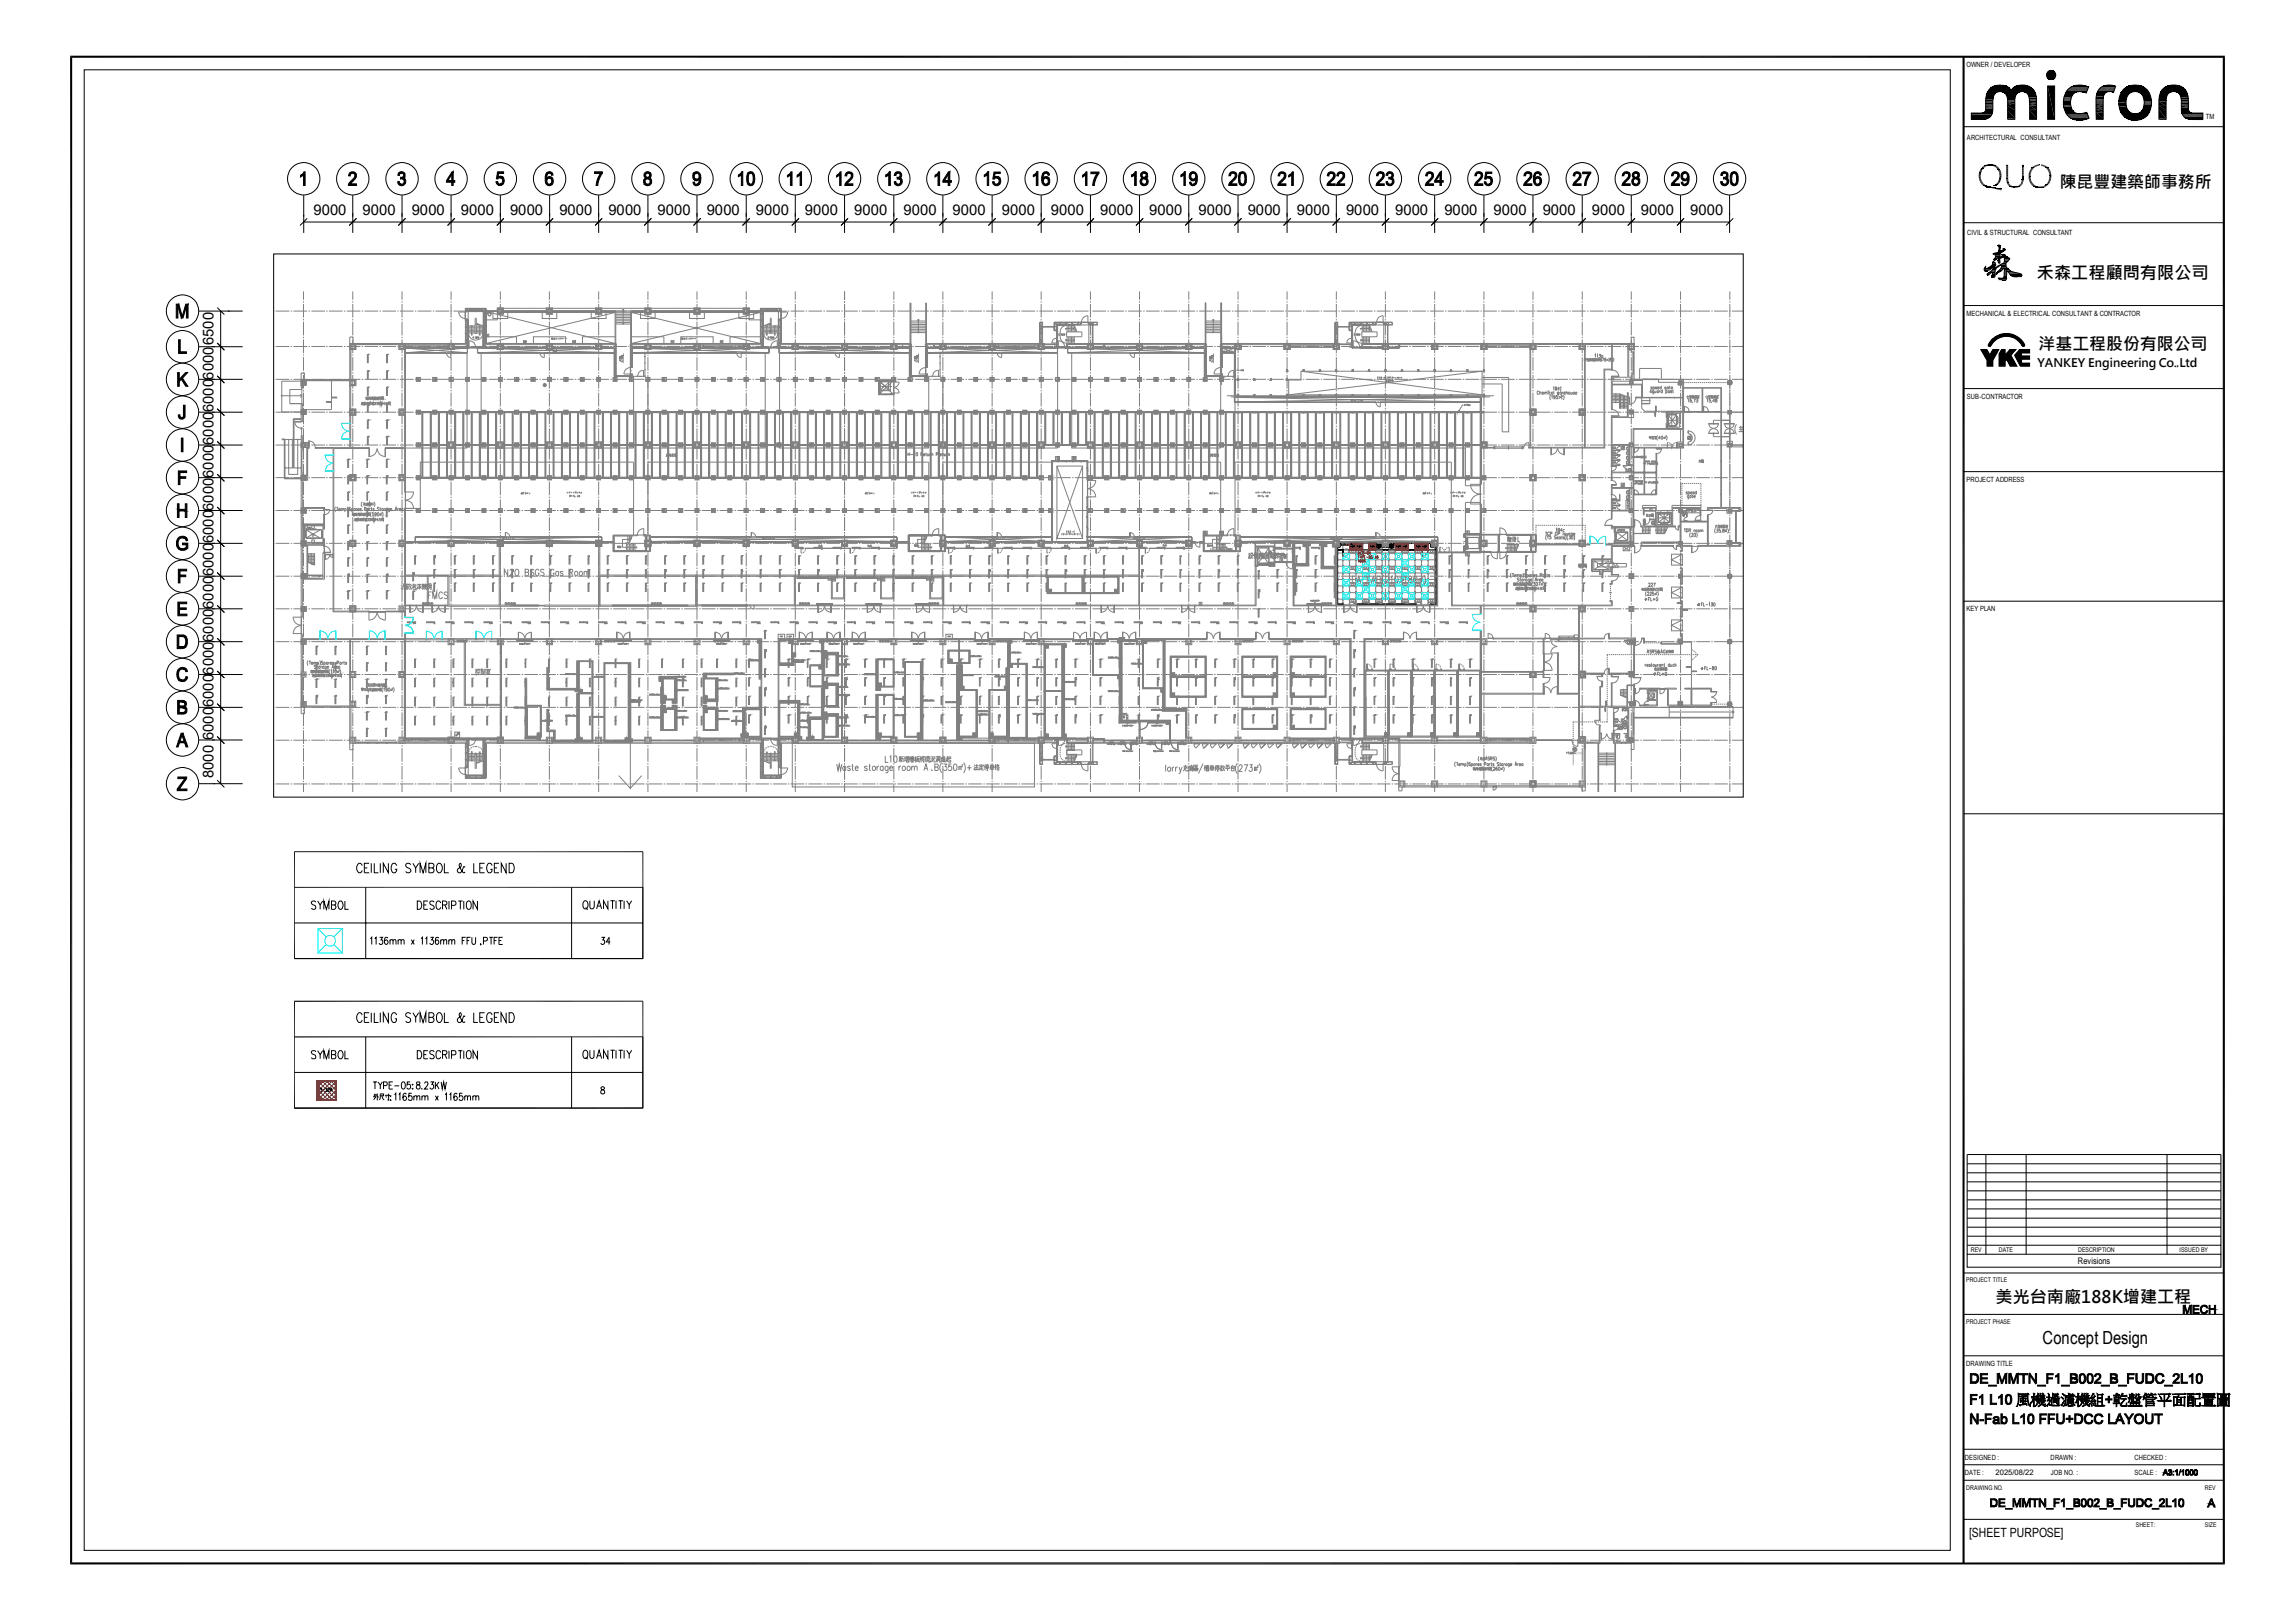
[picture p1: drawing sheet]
<svg xmlns="http://www.w3.org/2000/svg" width="420mm" height="297mm" viewBox="0 0 420 297" stroke-linecap="round" stroke-linejoin="round" font-family="sans-serif">
<defs><g id="words">
<text font-size="3.3" x="373.8" y="246">Concept Design</text>
<g font-size="3.1">
<text x="376.9" y="34.4">陳昆豐建築師事務所</text>
<text x="372.7" y="51.1">禾森工程顧問有限公司</text>
<text x="373.1" y="64">洋基工程股份有限公司</text>
<text x="365.2" y="238.4">美光台南廠188K增建工程</text>
</g>
<g font-size="2.7">
<text x="57.4" y="39.3">9000</text>
<text x="66.3" y="39.3">9000</text>
<text x="75.4" y="39.3">9000</text>
<text x="84.3" y="39.3">9000</text>
<text x="93.3" y="39.3">9000</text>
<text x="102.4" y="39.3">9000</text>
<text x="111.3" y="39.3">9000</text>
<text x="120.4" y="39.3">9000</text>
<text x="129.3" y="39.3">9000</text>
<text x="138.3" y="39.3">9000</text>
<text x="147.3" y="39.3">9000</text>
<text x="156.3" y="39.3">9000</text>
<text x="165.4" y="39.3">9000</text>
<text x="174.3" y="39.3">9000</text>
<text x="183.3" y="39.3">9000</text>
<text x="192.3" y="39.3">9000</text>
<text x="201.3" y="39.3">9000</text>
<text x="210.3" y="39.3">9000</text>
<text x="219.3" y="39.3">9000</text>
<text x="228.3" y="39.3">9000</text>
<text x="237.3" y="39.3">9000</text>
<text x="246.3" y="39.3">9000</text>
<text x="255.3" y="39.3">9000</text>
<text x="264.3" y="39.3">9000</text>
<text x="273.3" y="39.3">9000</text>
<text x="282.3" y="39.3">9000</text>
<text x="291.3" y="39.3">9000</text>
<text x="300.3" y="39.3">9000</text>
<text x="309.3" y="39.3">9000</text>
<text x="39.1" y="63.2" transform="rotate(-90 39.1 63.2)">6500</text>
<text x="39.1" y="99.4" transform="rotate(-90 39.1 99.4)">600060006000600060006000</text>
<text x="39.1" y="129.4" transform="rotate(-90 39.1 129.4)">60006000600060006000</text>
<text x="39.1" y="135.5" transform="rotate(-90 39.1 135.5)">6000</text>
<text x="39.1" y="142.4" transform="rotate(-90 39.1 142.4)">8000</text>
</g>
<text font-size="2.3" x="360.3" y="281.3">[SHEET PURPOSE]</text>
<g font-size="2.2">
<text x="372.9" y="67.1">YANKEY Engineering Co. Ltd</text>
<text x="397.5" y="67.7">，</text>
</g>
<text font-size="1.7" x="380.3" y="231.3">Revisions</text>
<text font-size="1.4" x="365.2" y="269.9">2025/08/22</text>
<g font-size="1.3">
<text x="359.9" y="12.3">OWNER / DEVELOPER</text>
<text x="403.7" y="21.7">TM</text>
<text x="360" y="25.6">ARCHITECTURAL CONSULTANT</text>
<text x="360" y="43.1">CIVIL &amp; STRUCTURAL CONSULTANT</text>
<text x="359.9" y="57.8">MECHANICAL &amp; ELECTRICAL CONSULTANT &amp; CONTRACTOR</text>
<text x="359.9" y="73.1">SUB-CONTRACTOR</text>
<text x="359.9" y="88.3">PROJECT ADDRESS</text>
<text x="359.9" y="111.8">KEY PLAN</text>
<text x="359.8" y="249.9">DRAWING TITLE</text>
<text x="359.6" y="267.2">DESIGNED :</text>
<text x="359.6" y="270">DATE :</text>
<text x="375.3" y="267.2">DRAWN :</text>
<text x="375.3" y="270">JOB NO. :</text>
<text x="390.6" y="267.2">CHECKED :</text>
<text x="390.6" y="270">SCALE :</text>
</g>
<g font-size="1.2">
<text x="360.7" y="229.1">REV</text>
<text x="365.8" y="229.1">DATE</text>
<text x="380.3" y="229.1">DESCRIPTION</text>
<text x="398.9" y="229.1">ISSUED BY</text>
<text x="359.8" y="234.6">PROJECT TITLE</text>
<text x="359.8" y="242.2">PROJECT PHASE</text>
<text x="359.8" y="272.7">DRAWING NO.</text>
<text x="403.5" y="272.7">REV</text>
<text x="390.9" y="279.5">SHEET:</text>
<text x="403.5" y="279.5">SIZE</text>
</g>
<text font-size=".5" fill="#808080" x="288.4" y="138">遮煙性</text>
<g font-size=".4" fill="#808080">
<text x="247.4" y="101">Y</text>
<text x="249.9" y="101">Y</text>
<text x="252.2" y="101">Y</text>
<text x="254.6" y="101">Y</text>
<text x="257" y="101">Y</text>
<text x="259.4" y="101">Y</text>
<text x="261.8" y="101">Y</text>
<text x="247.4" y="104">Y</text>
<text x="247.4" y="107.1">Y</text>
<text x="249.9" y="107.1">Y</text>
<text x="249.9" y="104">Y</text>
<text x="252.2" y="104">Y</text>
<text x="252.2" y="107.1">Y</text>
<text x="254.6" y="107.1">Y</text>
<text x="254.6" y="104">Y</text>
<text x="257" y="104">Y</text>
<text x="257" y="107.1">Y</text>
<text x="259.4" y="107.1">Y</text>
<text x="259.4" y="104">Y</text>
<text x="261.8" y="104">Y</text>
<text x="261.8" y="107.1">Y</text>
<text x="247.4" y="110.1">Y</text>
<text x="249.9" y="110.1">Y</text>
<text x="252.2" y="110.1">Y</text>
<text x="254.6" y="110.1">Y</text>
<text x="257" y="110.1">Y</text>
<text x="259.4" y="110.1">Y</text>
<text x="261.8" y="110.1">Y</text>
</g>
<g font-size=".3" fill="#808080">
<text x="76.3" y="124.2" transform="rotate(-90 76.3 124.2)">EX</text>
<text x="76.3" y="120.7" transform="rotate(-90 76.3 120.7)">EX</text>
<text x="79.8" y="124.2" transform="rotate(-90 79.8 124.2)">EX</text>
<text x="79.8" y="120.7" transform="rotate(-90 79.8 120.7)">EX</text>
<text x="83.3" y="124.2" transform="rotate(-90 83.3 124.2)">EX</text>
<text x="83.3" y="120.7" transform="rotate(-90 83.3 120.7)">EX</text>
<text x="86.8" y="124.2" transform="rotate(-90 86.8 124.2)">EX</text>
<text x="86.8" y="120.7" transform="rotate(-90 86.8 120.7)">EX</text>
<text x="89.5" y="124.2" transform="rotate(-90 89.5 124.2)">EX</text>
<text x="89.5" y="120.7" transform="rotate(-90 89.5 120.7)">EX</text>
<text x="93" y="124.2" transform="rotate(-90 93 124.2)">EX</text>
<text x="93" y="120.7" transform="rotate(-90 93 120.7)">EX</text>
<text x="96.5" y="124.2" transform="rotate(-90 96.5 124.2)">EX</text>
<text x="96.5" y="120.7" transform="rotate(-90 96.5 120.7)">EX</text>
<text x="100.8" y="124.2" transform="rotate(-90 100.8 124.2)">EX</text>
<text x="100.8" y="120.7" transform="rotate(-90 100.8 120.7)">EX</text>
<text x="104" y="124.2" transform="rotate(-90 104 124.2)">EX</text>
<text x="104" y="120.7" transform="rotate(-90 104 120.7)">EX</text>
<text x="108.3" y="124.2" transform="rotate(-90 108.3 124.2)">EX</text>
<text x="108.3" y="120.7" transform="rotate(-90 108.3 120.7)">EX</text>
<text x="113" y="124.2" transform="rotate(-90 113 124.2)">EX</text>
<text x="113" y="120.7" transform="rotate(-90 113 120.7)">EX</text>
<text x="117.3" y="124.2" transform="rotate(-90 117.3 124.2)">EX</text>
<text x="117.3" y="120.7" transform="rotate(-90 117.3 120.7)">EX</text>
<text x="121.5" y="124.2" transform="rotate(-90 121.5 124.2)">EX</text>
<text x="121.5" y="120.7" transform="rotate(-90 121.5 120.7)">EX</text>
<text x="125.3" y="124.2" transform="rotate(-90 125.3 124.2)">EX</text>
<text x="125.3" y="120.7" transform="rotate(-90 125.3 120.7)">EX</text>
<text x="128.7" y="124.2" transform="rotate(-90 128.7 124.2)">EX</text>
<text x="128.7" y="120.7" transform="rotate(-90 128.7 120.7)">EX</text>
<text x="131.5" y="124.2" transform="rotate(-90 131.5 124.2)">EX</text>
<text x="131.5" y="120.7" transform="rotate(-90 131.5 120.7)">EX</text>
<text x="135.1" y="124.2" transform="rotate(-90 135.1 124.2)">EX</text>
<text x="135.1" y="120.7" transform="rotate(-90 135.1 120.7)">EX</text>
<text x="76.3" y="131.2" transform="rotate(-90 76.3 131.2)">EX</text>
<text x="76.3" y="127.7" transform="rotate(-90 76.3 127.7)">EX</text>
<text x="79.8" y="131.2" transform="rotate(-90 79.8 131.2)">EX</text>
<text x="79.8" y="127.7" transform="rotate(-90 79.8 127.7)">EX</text>
<text x="83.3" y="131.2" transform="rotate(-90 83.3 131.2)">EX</text>
<text x="83.3" y="127.7" transform="rotate(-90 83.3 127.7)">EX</text>
<text x="86.8" y="131.2" transform="rotate(-90 86.8 131.2)">EX</text>
<text x="86.8" y="127.7" transform="rotate(-90 86.8 127.7)">EX</text>
<text x="89.5" y="131.2" transform="rotate(-90 89.5 131.2)">EX</text>
<text x="89.5" y="127.7" transform="rotate(-90 89.5 127.7)">EX</text>
<text x="93" y="131.2" transform="rotate(-90 93 131.2)">EX</text>
<text x="93" y="127.7" transform="rotate(-90 93 127.7)">EX</text>
<text x="96.5" y="131.2" transform="rotate(-90 96.5 131.2)">EX</text>
<text x="96.5" y="127.7" transform="rotate(-90 96.5 127.7)">EX</text>
<text x="100.8" y="131.2" transform="rotate(-90 100.8 131.2)">EX</text>
<text x="100.8" y="127.7" transform="rotate(-90 100.8 127.7)">EX</text>
<text x="104" y="131.2" transform="rotate(-90 104 131.2)">EX</text>
<text x="104" y="127.7" transform="rotate(-90 104 127.7)">EX</text>
<text x="108.3" y="131.2" transform="rotate(-90 108.3 131.2)">EX</text>
<text x="108.3" y="127.7" transform="rotate(-90 108.3 127.7)">EX</text>
<text x="113" y="131.2" transform="rotate(-90 113 131.2)">EX</text>
<text x="113" y="127.7" transform="rotate(-90 113 127.7)">EX</text>
<text x="117.3" y="131.2" transform="rotate(-90 117.3 131.2)">EX</text>
<text x="117.3" y="127.7" transform="rotate(-90 117.3 127.7)">EX</text>
<text x="121.5" y="131.2" transform="rotate(-90 121.5 131.2)">EX</text>
<text x="121.5" y="127.7" transform="rotate(-90 121.5 127.7)">EX</text>
<text x="125.3" y="131.2" transform="rotate(-90 125.3 131.2)">EX</text>
<text x="125.3" y="127.7" transform="rotate(-90 125.3 127.7)">EX</text>
<text x="128.7" y="131.2" transform="rotate(-90 128.7 131.2)">EX</text>
<text x="128.7" y="127.7" transform="rotate(-90 128.7 127.7)">EX</text>
<text x="131.5" y="131.2" transform="rotate(-90 131.5 131.2)">EX</text>
<text x="131.5" y="127.7" transform="rotate(-90 131.5 127.7)">EX</text>
<text x="135.1" y="131.2" transform="rotate(-90 135.1 131.2)">EX</text>
<text x="135.1" y="127.7" transform="rotate(-90 135.1 127.7)">EX</text>
</g>
</g></defs>
<g fill="none" stroke="#808080" stroke-width=".18">
<path d="M245.3 99.4h7.5v.8h1.5v-.8h7.5v.8h1v10.3h-1.1v.2h-2.5v-.2h-10.8v.2h-2.5v-.2h-1.1v-10.3h.5zM245.7 99.4v11.1M247 99.4v11.3M248.2 99.4v11.3M249.3 99.4v11.1M250.6 99.4v11.1M251.8 99.4v11.1M255.4 99.4v11.1M256.5 99.4v11.1M257.8 99.4v11.1M259 99.4v11.1M260.1 99.4v11.3"/>
<path d="M261.4 99.4v11.3M244.8 100.7h18M244.8 101.2h18M244.8 102.4h18M244.8 103.6h18M244.8 104.8h18M244.8 106h18M244.8 107.2h18M244.8 108.4h18M244.8 109.6h18M252.9 100.2v10.3M254.2 100.2v10.3"/>
<path d="M262.5 109.7l.1 .1zM262.5 109.8h.1M262.6 100.2v10.3M262.6 109.8h-.1"/>
</g>
<path d="M262.5 109.4l.1 .1zM262.6 109.8h.1M262.6 109.4v.1M262.6 109.5h-.1" fill="none" stroke="#808080" stroke-width=".18"/>
<path d="M261.3 109.7l.1 .1zM261.3 109.8h.1M261.4 109.7l-.1 .1M262.6 109.5h.1" fill="none" stroke="#808080" stroke-width=".18"/>
<path d="M261.4 109.8h.1M261.3 109.4l.1 .1zM261.4 109.4l-.1 .1" fill="none" stroke="#808080" stroke-width=".18"/>
<path d="M260.1 109.7l.1 .1zM260.1 109.8h.1M260.2 109.8h-.1M261.4 109.5h.1" fill="none" stroke="#808080" stroke-width=".18"/>
<path d="M260.1 109.4l.1 .1zM260.2 109.8h.1M260.2 109.5h-.1" fill="none" stroke="#808080" stroke-width=".18"/>
<path d="M258.9 109.7l.1 .1zM258.9 109.8h.1M259 109.7v.1M259 109.8h-.1M260.2 109.5h.1" fill="none" stroke="#808080" stroke-width=".18"/>
<path d="M258.9 109.4l.1 .1zM259 109.8h.1M259 109.4v.1M259 109.5h-.1" fill="none" stroke="#808080" stroke-width=".18"/>
<path d="M257.7 109.7l.1 .1zM257.7 109.8h.1M257.8 109.7l-.1 .1M259 109.5h.1" fill="none" stroke="#808080" stroke-width=".18"/>
<path d="M257.8 109.8h.1M257.7 109.4l.1 .1zM257.8 109.4l-.1 .1" fill="none" stroke="#808080" stroke-width=".18"/>
<path d="M256.5 109.7l.1 .1zM256.5 109.8h.1M256.6 109.8h-.1M257.8 109.5h.1" fill="none" stroke="#808080" stroke-width=".18"/>
<path d="M256.5 109.4l.1 .1zM256.6 109.8h.1M256.6 109.5h-.1" fill="none" stroke="#808080" stroke-width=".18"/>
<path d="M255.3 109.7l.1 .1zM255.3 109.8h.1M255.4 109.7v.1M255.4 109.8h-.1M256.6 109.5h.1" fill="none" stroke="#808080" stroke-width=".18"/>
<path d="M255.3 109.4l.1 .1zM255.4 109.8h.1M255.4 109.4v.1M255.4 109.5h-.1" fill="none" stroke="#808080" stroke-width=".18"/>
<path d="M254.1 109.7l.1 .1zM254.1 109.8h.1M254.2 109.7l-.1 .1M255.4 109.5h.1" fill="none" stroke="#808080" stroke-width=".18"/>
<path d="M254.2 109.8h.1M254.1 109.4l.1 .1zM254.2 109.4l-.1 .1" fill="none" stroke="#808080" stroke-width=".18"/>
<path d="M252.9 109.7v.1zM252.9 109.8h.1M252.9 109.7v.1M253 109.8h-.1M254.2 109.5h.1" fill="none" stroke="#808080" stroke-width=".18"/>
<path d="M252.9 109.4v.1zM253 109.8h.1M252.9 109.4v.1M253 109.5h-.1" fill="none" stroke="#808080" stroke-width=".18"/>
<path d="M251.7 109.7l.1 .1zM251.7 109.8h.1M251.8 109.7v.1M251.8 109.8h-.1M253 109.5h.1" fill="none" stroke="#808080" stroke-width=".18"/>
<path d="M251.7 109.4l.1 .1zM251.8 109.8h.1M251.8 109.4v.1M251.8 109.5h-.1" fill="none" stroke="#808080" stroke-width=".18"/>
<path d="M250.5 109.7l.1 .1zM250.5 109.8h.1M250.6 109.7l-.1 .1M251.8 109.5h.1" fill="none" stroke="#808080" stroke-width=".18"/>
<path d="M250.6 109.8h.1M250.5 109.4l.1 .1zM250.6 109.4l-.1 .1" fill="none" stroke="#808080" stroke-width=".18"/>
<path d="M249.3 109.7v.1zM249.3 109.8h.1M249.3 109.7v.1M249.4 109.8h-.1M250.6 109.5h.1" fill="none" stroke="#808080" stroke-width=".18"/>
<path d="M249.3 109.4v.1zM249.4 109.8h.1M249.3 109.4v.1M249.4 109.5h-.1" fill="none" stroke="#808080" stroke-width=".18"/>
<path d="M248.1 109.7l.1 .1zM248.1 109.8h.1M248.2 109.7v.1M248.2 109.8h-.1M249.4 109.5h.1" fill="none" stroke="#808080" stroke-width=".18"/>
<path d="M248.2 109.8h.1M248.1 109.4l.1 .1zM248.2 109.4v.1M248.2 109.5h-.1" fill="none" stroke="#808080" stroke-width=".18"/>
<path d="M246.9 109.7l.1 .1zM246.9 109.8h.1M247 109.7l-.1 .1M248.2 109.5h.1" fill="none" stroke="#808080" stroke-width=".18"/>
<path d="M247 109.8h.1M246.9 109.4l.1 .1zM247 109.4l-.1 .1" fill="none" stroke="#808080" stroke-width=".18"/>
<path d="M245.7 109.7l.1 .1zM245.7 109.8h.1M245.7 109.7v.1M245.8 109.8h-.1M247 109.5h.1" fill="none" stroke="#808080" stroke-width=".18"/>
<path d="M245.7 109.4l.1 .1zM245.8 109.8h.1M245.7 109.4v.1M245.8 109.5h-.1" fill="none" stroke="#808080" stroke-width=".18"/>
<path d="M244.8 109.7l.1 .1zM244.8 109.8h.1M244.8 109.7v.1M244.9 109.8h-.1M245.8 109.5h.1" fill="none" stroke="#808080" stroke-width=".18"/>
<path d="M244.8 109.8h.1M244.8 109.4l.1 .1zM244.8 109.4v.1M244.9 109.5h-.1" fill="none" stroke="#808080" stroke-width=".18"/>
<path d="M244.8 109.5h.1M262.8 109.7v.1zM262.8 109.8h.1M262.8 109.7v.1" fill="none" stroke="#808080" stroke-width=".18"/>
<path d="M262.8 109.8h.1M262.8 109.4v.1zM262.8 109.4v.1" fill="none" stroke="#808080" stroke-width=".18"/>
<path d="M262.5 110.3l.1 .1zM262.5 110.3l.1 .1M262.6 110.3v.1M262.6 110.3l-.1 .1M262.8 109.5h.1" fill="none" stroke="#808080" stroke-width=".18"/>
<path d="M261.3 110.5l.1 .1zM261.3 110.5l.1 .1M261.4 110.5l-.1 .1M262.6 110.4h.1" fill="none" stroke="#808080" stroke-width=".18"/>
<path d="M260.1 110.5l.1 .1zM260.2 110.5v.1M261.4 110.6h.1" fill="none" stroke="#808080" stroke-width=".18"/>
<path d="M258.9 110.3l.1 .1zM258.9 110.3l.1 .1M259 110.3v.1M259 110.3l-.1 .1M260.2 110.6h.1" fill="none" stroke="#808080" stroke-width=".18"/>
<path d="M257.7 110.3l.1 .1zM257.7 110.3l.1 .1M257.8 110.4h-.1M259 110.4h.1" fill="none" stroke="#808080" stroke-width=".18"/>
<path d="M256.5 110.3l.1 .1zM256.5 110.4h.1M256.6 110.3l-.1 .1M257.7 110.3l.1 .1z" fill="none" stroke="#808080" stroke-width=".18"/>
<path d="M255.3 110.3l.1 .1zM255.3 110.3l.1 .1M255.4 110.3v.1M255.4 110.3l-.1 .1M256.5 110.3l.1 .1z" fill="none" stroke="#808080" stroke-width=".18"/>
<path d="M254.1 110.3l.1 .1zM254.1 110.3l.1 .1M254.2 110.4h-.1M255.4 110.4h.1" fill="none" stroke="#808080" stroke-width=".18"/>
<path d="M252.9 110.3l.1 .1zM252.9 110.3l.1 .1M252.9 110.3v.1M253 110.3l-.1 .1M254.1 110.3l.1 .1z" fill="none" stroke="#808080" stroke-width=".18"/>
<path d="M251.7 110.3l.1 .1zM251.7 110.3l.1 .1M251.8 110.3v.1M251.8 110.3l-.1 .1M252.9 110.3l.1 .1z" fill="none" stroke="#808080" stroke-width=".18"/>
<path d="M250.5 110.3l.1 .1zM250.5 110.3l.1 .1M250.6 110.4h-.1M251.8 110.4h.1" fill="none" stroke="#808080" stroke-width=".18"/>
<path d="M249.3 110.3l.1 .1zM249.3 110.3l.1 .1M249.3 110.3v.1M249.4 110.3l-.1 .1M250.5 110.3l.1 .1z" fill="none" stroke="#808080" stroke-width=".18"/>
<path d="M248.1 110.5l.1 .1zM248.1 110.5l.1 .1M248.2 110.5v.1M248.2 110.5l-.1 .1M249.3 110.3l.1 .1z" fill="none" stroke="#808080" stroke-width=".18"/>
<path d="M246.9 110.5l.1 .1zM246.9 110.5l.1 .1M247 110.5l-.1 .1M248.2 110.6h.1" fill="none" stroke="#808080" stroke-width=".18"/>
<path d="M245.7 110.3l.1 .1zM245.7 110.3l.1 .1M245.7 110.3v.1M245.8 110.3l-.1 .1M247 110.6h.1" fill="none" stroke="#808080" stroke-width=".18"/>
<path d="M244.8 110.3l.1 .1zM244.8 110.3l.1 .1M244.8 110.3v.1M244.9 110.3l-.1 .1M245.7 110.3l.1 .1z" fill="none" stroke="#808080" stroke-width=".18"/>
<path d="M244.8 110.3v.1zM262.8 110.3v.1zM262.8 110.3v.1M262.8 110.4h.1" fill="none" stroke="#808080" stroke-width=".18"/>
<path d="M262.5 108.5l.1 .1zM262.5 108.5l.1 .1M262.6 108.5v.1M262.6 108.5l-.1 .1M262.8 110.3v.1z" fill="none" stroke="#808080" stroke-width=".18"/>
<path d="M262.5 108.2l.1 .1zM262.5 108.2l.1 .1M262.6 108.6h.1M262.6 108.2v.1M262.6 108.2l-.1 .1" fill="none" stroke="#808080" stroke-width=".18"/>
<path d="M261.3 108.5l.1 .1zM261.3 108.5l.1 .1M261.4 108.6h-.1M262.6 108.3h.1" fill="none" stroke="#808080" stroke-width=".18"/>
<path d="M261.4 108.6h.1M261.3 108.2l.1 .1zM261.3 108.2l.1 .1M261.4 108.3h-.1" fill="none" stroke="#808080" stroke-width=".18"/>
<path d="M260.1 108.5l.1 .1zM260.1 108.6h.1M260.2 108.5l-.1 .1M261.3 108.2l.1 .1z" fill="none" stroke="#808080" stroke-width=".18"/>
<path d="M260.1 108.2l.1 .1zM260.2 108.6h.1M260.1 108.3h.1M260.2 108.2l-.1 .1" fill="none" stroke="#808080" stroke-width=".18"/>
<path d="M258.9 108.5l.1 .1zM258.9 108.5l.1 .1M259 108.5v.1M259 108.5l-.1 .1M260.1 108.2l.1 .1z" fill="none" stroke="#808080" stroke-width=".18"/>
<path d="M258.9 108.2l.1 .1zM258.9 108.2l.1 .1M259 108.6h.1M259 108.2v.1M259 108.2l-.1 .1" fill="none" stroke="#808080" stroke-width=".18"/>
<path d="M257.7 108.5l.1 .1zM257.7 108.5l.1 .1M257.8 108.6h-.1M259 108.3h.1" fill="none" stroke="#808080" stroke-width=".18"/>
<path d="M257.8 108.6h.1M257.7 108.2l.1 .1zM257.7 108.2l.1 .1M257.8 108.3h-.1" fill="none" stroke="#808080" stroke-width=".18"/>
<path d="M256.5 108.5l.1 .1zM256.5 108.6h.1M256.6 108.5l-.1 .1M257.7 108.2l.1 .1z" fill="none" stroke="#808080" stroke-width=".18"/>
<path d="M256.5 108.2l.1 .1zM256.6 108.6h.1M256.5 108.3h.1M256.6 108.2l-.1 .1" fill="none" stroke="#808080" stroke-width=".18"/>
<path d="M255.3 108.5l.1 .1zM255.3 108.5l.1 .1M255.4 108.5v.1M255.4 108.5l-.1 .1M256.5 108.2l.1 .1z" fill="none" stroke="#808080" stroke-width=".18"/>
<path d="M255.3 108.2l.1 .1zM255.3 108.2l.1 .1M255.4 108.6h.1M255.4 108.2v.1M255.4 108.2l-.1 .1" fill="none" stroke="#808080" stroke-width=".18"/>
<path d="M254.1 108.5l.1 .1zM254.1 108.5l.1 .1M254.2 108.6h-.1M255.4 108.3h.1" fill="none" stroke="#808080" stroke-width=".18"/>
<path d="M254.2 108.6h.1M254.1 108.2l.1 .1zM254.1 108.2l.1 .1M254.2 108.3h-.1" fill="none" stroke="#808080" stroke-width=".18"/>
<path d="M252.9 108.5l.1 .1zM252.9 108.5l.1 .1M252.9 108.5v.1M253 108.5l-.1 .1M254.1 108.2l.1 .1z" fill="none" stroke="#808080" stroke-width=".18"/>
<path d="M252.9 108.2l.1 .1zM252.9 108.2l.1 .1M253 108.6h.1M252.9 108.2v.1M253 108.2l-.1 .1" fill="none" stroke="#808080" stroke-width=".18"/>
<path d="M251.7 108.5l.1 .1zM251.7 108.5l.1 .1M251.8 108.5v.1M251.8 108.5l-.1 .1M252.9 108.2l.1 .1z" fill="none" stroke="#808080" stroke-width=".18"/>
<path d="M251.7 108.2l.1 .1zM251.7 108.2l.1 .1M251.8 108.6h.1M251.8 108.2v.1M251.8 108.2l-.1 .1" fill="none" stroke="#808080" stroke-width=".18"/>
<path d="M250.5 108.5l.1 .1zM250.5 108.5l.1 .1M250.6 108.6h-.1M251.8 108.3h.1" fill="none" stroke="#808080" stroke-width=".18"/>
<path d="M250.6 108.6h.1M250.5 108.2l.1 .1zM250.5 108.2l.1 .1M250.6 108.3h-.1" fill="none" stroke="#808080" stroke-width=".18"/>
<path d="M249.3 108.5l.1 .1zM249.3 108.5l.1 .1M249.3 108.5v.1M249.4 108.5l-.1 .1M250.5 108.2l.1 .1z" fill="none" stroke="#808080" stroke-width=".18"/>
<path d="M249.3 108.2l.1 .1zM249.3 108.2l.1 .1M249.4 108.6h.1M249.3 108.2v.1M249.4 108.2l-.1 .1" fill="none" stroke="#808080" stroke-width=".18"/>
<path d="M248.1 108.5l.1 .1zM248.1 108.5l.1 .1M248.2 108.5v.1M248.2 108.5l-.1 .1M249.3 108.2l.1 .1z" fill="none" stroke="#808080" stroke-width=".18"/>
<path d="M248.2 108.6h.1M248.1 108.2l.1 .1zM248.1 108.2l.1 .1M248.2 108.2v.1M248.2 108.2l-.1 .1" fill="none" stroke="#808080" stroke-width=".18"/>
<path d="M246.9 108.5l.1 .1zM246.9 108.5l.1 .1M247 108.6h-.1M248.1 108.2l.1 .1z" fill="none" stroke="#808080" stroke-width=".18"/>
<path d="M247 108.6h.1M246.9 108.2l.1 .1zM246.9 108.2l.1 .1M247 108.3h-.1" fill="none" stroke="#808080" stroke-width=".18"/>
<path d="M245.7 108.5l.1 .1zM245.7 108.5l.1 .1M245.7 108.5v.1M245.8 108.5l-.1 .1M246.9 108.2l.1 .1z" fill="none" stroke="#808080" stroke-width=".18"/>
<path d="M245.7 108.2l.1 .1zM245.7 108.2l.1 .1M245.8 108.6h.1M245.7 108.2v.1M245.8 108.2l-.1 .1" fill="none" stroke="#808080" stroke-width=".18"/>
<path d="M244.8 108.5l.1 .1zM244.8 108.5l.1 .1M244.8 108.5v.1M244.9 108.5l-.1 .1M245.7 108.2l.1 .1z" fill="none" stroke="#808080" stroke-width=".18"/>
<path d="M244.8 108.6h.1M244.8 108.2l.1 .1zM244.8 108.2l.1 .1M244.8 108.2v.1M244.9 108.2l-.1 .1" fill="none" stroke="#808080" stroke-width=".18"/>
<path d="M244.8 108.2v.1zM262.8 108.5v.1zM262.8 108.5v.1M262.8 108.6h.1" fill="none" stroke="#808080" stroke-width=".18"/>
<path d="M262.8 108.6h.1M262.8 108.2v.1zM262.8 108.2v.1M262.8 108.3h.1" fill="none" stroke="#808080" stroke-width=".18"/>
<path d="M262.5 107.3l.1 .1zM262.5 107.3l.1 .1M262.6 107.3v.1M262.6 107.3l-.1 .1M262.8 108.2v.1z" fill="none" stroke="#808080" stroke-width=".18"/>
<path d="M262.5 107.1h.1zM262.5 107.1h.1M262.6 107.4h.1M262.6 107.1h.1M262.6 107.1h-.1" fill="none" stroke="#808080" stroke-width=".18"/>
<path d="M261.3 107.3l.1 .1zM261.3 107.3l.1 .1M261.4 107.4h-.1M262.6 107.1h.1" fill="none" stroke="#808080" stroke-width=".18"/>
<path d="M261.4 107.4h.1M261.3 107.1h.1zM261.3 107.1h.1M261.4 107.1h-.1" fill="none" stroke="#808080" stroke-width=".18"/>
<path d="M260.1 107.3l.1 .1zM260.1 107.4h.1M260.2 107.3l-.1 .1M261.4 107.1h.1" fill="none" stroke="#808080" stroke-width=".18"/>
<path d="M260.1 107.1h.1zM260.2 107.4h.1M260.2 107.1h.1" fill="none" stroke="#808080" stroke-width=".18"/>
<path d="M258.9 107.3l.1 .1zM258.9 107.3l.1 .1M259 107.3v.1M259 107.3l-.1 .1M260.2 107.1h.1" fill="none" stroke="#808080" stroke-width=".18"/>
<path d="M258.9 107.1h.1zM258.9 107.1h.1M259 107.4h.1M259 107.1h.1M259 107.1h-.1" fill="none" stroke="#808080" stroke-width=".18"/>
<path d="M257.7 107.3l.1 .1zM257.7 107.3l.1 .1M257.8 107.4h-.1M259 107.1h.1" fill="none" stroke="#808080" stroke-width=".18"/>
<path d="M257.8 107.4h.1M257.7 107.1h.1zM257.7 107.1h.1M257.8 107.1h-.1" fill="none" stroke="#808080" stroke-width=".18"/>
<path d="M256.5 107.3l.1 .1zM256.5 107.4h.1M256.6 107.3l-.1 .1M257.8 107.1h.1" fill="none" stroke="#808080" stroke-width=".18"/>
<path d="M256.5 107.1h.1zM256.6 107.4h.1M256.6 107.1h.1" fill="none" stroke="#808080" stroke-width=".18"/>
<path d="M255.3 107.3l.1 .1zM255.3 107.3l.1 .1M255.4 107.3v.1M255.4 107.3l-.1 .1M256.6 107.1h.1" fill="none" stroke="#808080" stroke-width=".18"/>
<path d="M255.3 107.1h.1zM255.3 107.1h.1M255.4 107.4h.1M255.4 107.1h.1M255.4 107.1h-.1" fill="none" stroke="#808080" stroke-width=".18"/>
<path d="M254.1 107.3l.1 .1zM254.1 107.3l.1 .1M254.2 107.4h-.1M255.4 107.1h.1" fill="none" stroke="#808080" stroke-width=".18"/>
<path d="M254.2 107.4h.1M254.1 107.1h.1zM254.1 107.1h.1M254.2 107.1h-.1" fill="none" stroke="#808080" stroke-width=".18"/>
<path d="M252.9 107.3v.1zM252.9 107.3l.1 .1M252.9 107.3v.1M253 107.3l-.1 .1M254.2 107.1h.1" fill="none" stroke="#808080" stroke-width=".18"/>
<path d="M252.9 107.1h.1M253 107.4h.1M253 107.1h-.1" fill="none" stroke="#808080" stroke-width=".18"/>
<path d="M251.7 107.3l.1 .1zM251.7 107.3l.1 .1M251.8 107.3v.1M251.8 107.3l-.1 .1M253 107.1h.1" fill="none" stroke="#808080" stroke-width=".18"/>
<path d="M251.7 107.1h.1zM251.7 107.1h.1M251.8 107.4h.1M251.8 107.1h.1M251.8 107.1h-.1" fill="none" stroke="#808080" stroke-width=".18"/>
<path d="M250.5 107.3l.1 .1zM250.5 107.3l.1 .1M250.6 107.4h-.1M251.8 107.1h.1" fill="none" stroke="#808080" stroke-width=".18"/>
<path d="M250.6 107.4h.1M250.5 107.1h.1zM250.5 107.1h.1M250.6 107.1h-.1" fill="none" stroke="#808080" stroke-width=".18"/>
<path d="M249.3 107.3v.1zM249.3 107.3l.1 .1M249.3 107.3v.1M249.4 107.3l-.1 .1M250.6 107.1h.1" fill="none" stroke="#808080" stroke-width=".18"/>
<path d="M249.3 107.1h.1M249.4 107.4h.1M249.4 107.1h-.1" fill="none" stroke="#808080" stroke-width=".18"/>
<path d="M248.1 107.3l.1 .1zM248.1 107.3l.1 .1M248.2 107.3v.1M248.2 107.3l-.1 .1M249.4 107.1h.1" fill="none" stroke="#808080" stroke-width=".18"/>
<path d="M248.2 107.4h.1M248.1 107.1h.1zM248.1 107.1h.1M248.2 107.1h.1M248.2 107.1h-.1" fill="none" stroke="#808080" stroke-width=".18"/>
<path d="M246.9 107.3l.1 .1zM246.9 107.3l.1 .1M247 107.4h-.1M248.2 107.1h.1" fill="none" stroke="#808080" stroke-width=".18"/>
<path d="M247 107.4h.1M246.9 107.1h.1zM246.9 107.1h.1M247 107.1h-.1" fill="none" stroke="#808080" stroke-width=".18"/>
<path d="M245.7 107.3l.1 .1zM245.7 107.3l.1 .1M245.7 107.3v.1M245.8 107.3l-.1 .1M247 107.1h.1" fill="none" stroke="#808080" stroke-width=".18"/>
<path d="M245.7 107.1h.1zM245.7 107.1h.1M245.8 107.4h.1M245.8 107.1h-.1" fill="none" stroke="#808080" stroke-width=".18"/>
<path d="M244.8 107.3l.1 .1zM244.8 107.3l.1 .1M244.8 107.3v.1M244.9 107.3l-.1 .1M245.8 107.1h.1" fill="none" stroke="#808080" stroke-width=".18"/>
<path d="M244.8 107.4h.1M244.8 107.1h.1zM244.8 107.1h.1M244.9 107.1h-.1" fill="none" stroke="#808080" stroke-width=".18"/>
<path d="M244.8 107.1h.1M262.8 107.3v.1zM262.8 107.3v.1M262.8 107.4h.1" fill="none" stroke="#808080" stroke-width=".18"/>
<path d="M262.8 107.4h.1M262.8 107.1h.1" fill="none" stroke="#808080" stroke-width=".18"/>
<path d="M262.5 106.1l.1 .1zM262.5 106.2h.1M262.6 106.1v.1M262.6 106.2h-.1M262.8 107.1h.1" fill="none" stroke="#808080" stroke-width=".18"/>
<path d="M262.5 105.8l.1 .1zM262.5 105.9h.1M262.6 106.2h.1M262.6 105.8v.1M262.6 105.9h-.1" fill="none" stroke="#808080" stroke-width=".18"/>
<path d="M261.3 106.1l.1 .1zM261.3 106.2h.1M261.4 106.1l-.1 .1M262.6 105.9h.1" fill="none" stroke="#808080" stroke-width=".18"/>
<path d="M261.4 106.2h.1M261.3 105.8l.1 .1zM261.3 105.9h.1M261.4 105.8l-.1 .1" fill="none" stroke="#808080" stroke-width=".18"/>
<path d="M260.1 106.1l.1 .1zM260.1 106.2h.1M260.2 106.2h-.1M261.4 105.9h.1" fill="none" stroke="#808080" stroke-width=".18"/>
<path d="M260.1 105.8l.1 .1zM260.2 106.2h.1M260.1 105.9h.1M260.2 105.9h-.1" fill="none" stroke="#808080" stroke-width=".18"/>
<path d="M258.9 106.1l.1 .1zM258.9 106.2h.1M259 106.1v.1M259 106.2h-.1M260.2 105.9h.1" fill="none" stroke="#808080" stroke-width=".18"/>
<path d="M258.9 105.8l.1 .1zM258.9 105.9h.1M259 106.2h.1M259 105.8v.1M259 105.9h-.1" fill="none" stroke="#808080" stroke-width=".18"/>
<path d="M257.7 106.1l.1 .1zM257.7 106.2h.1M257.8 106.1l-.1 .1M259 105.9h.1" fill="none" stroke="#808080" stroke-width=".18"/>
<path d="M257.8 106.2h.1M257.7 105.8l.1 .1zM257.7 105.9h.1M257.8 105.8l-.1 .1" fill="none" stroke="#808080" stroke-width=".18"/>
<path d="M256.5 106.1l.1 .1zM256.5 106.2h.1M256.6 106.2h-.1M257.8 105.9h.1" fill="none" stroke="#808080" stroke-width=".18"/>
<path d="M256.5 105.8l.1 .1zM256.6 106.2h.1M256.5 105.9h.1M256.6 105.9h-.1" fill="none" stroke="#808080" stroke-width=".18"/>
<path d="M255.3 106.1l.1 .1zM255.3 106.2h.1M255.4 106.1v.1M255.4 106.2h-.1M256.6 105.9h.1" fill="none" stroke="#808080" stroke-width=".18"/>
<path d="M255.3 105.8l.1 .1zM255.3 105.9h.1M255.4 106.2h.1M255.4 105.8v.1M255.4 105.9h-.1" fill="none" stroke="#808080" stroke-width=".18"/>
<path d="M254.1 106.1l.1 .1zM254.1 106.2h.1M254.2 106.1l-.1 .1M255.4 105.9h.1" fill="none" stroke="#808080" stroke-width=".18"/>
<path d="M254.2 106.2h.1M254.1 105.8l.1 .1zM254.1 105.9h.1M254.2 105.8l-.1 .1" fill="none" stroke="#808080" stroke-width=".18"/>
<path d="M252.9 106.1v.1zM252.9 106.2h.1M252.9 106.1v.1M253 106.2h-.1M254.2 105.9h.1" fill="none" stroke="#808080" stroke-width=".18"/>
<path d="M252.9 105.8v.1zM252.9 105.9h.1M253 106.2h.1M252.9 105.8v.1M253 105.9h-.1" fill="none" stroke="#808080" stroke-width=".18"/>
<path d="M251.7 106.1l.1 .1zM251.7 106.2h.1M251.8 106.1v.1M251.8 106.2h-.1M253 105.9h.1" fill="none" stroke="#808080" stroke-width=".18"/>
<path d="M251.7 105.8l.1 .1zM251.7 105.9h.1M251.8 106.2h.1M251.8 105.8v.1M251.8 105.9h-.1" fill="none" stroke="#808080" stroke-width=".18"/>
<path d="M250.5 106.1l.1 .1zM250.5 106.2h.1M250.6 106.1l-.1 .1M251.8 105.9h.1" fill="none" stroke="#808080" stroke-width=".18"/>
<path d="M250.6 106.2h.1M250.5 105.8l.1 .1zM250.5 105.9h.1M250.6 105.8l-.1 .1" fill="none" stroke="#808080" stroke-width=".18"/>
<path d="M249.3 106.1v.1zM249.3 106.2h.1M249.3 106.1v.1M249.4 106.2h-.1M250.6 105.9h.1" fill="none" stroke="#808080" stroke-width=".18"/>
<path d="M249.3 105.8v.1zM249.3 105.9h.1M249.4 106.2h.1M249.3 105.8v.1M249.4 105.9h-.1" fill="none" stroke="#808080" stroke-width=".18"/>
<path d="M248.1 106.1l.1 .1zM248.1 106.2h.1M248.2 106.1v.1M248.2 106.2h-.1M249.4 105.9h.1" fill="none" stroke="#808080" stroke-width=".18"/>
<path d="M248.2 106.2h.1M248.1 105.8l.1 .1zM248.1 105.9h.1M248.2 105.8v.1M248.2 105.9h-.1" fill="none" stroke="#808080" stroke-width=".18"/>
<path d="M246.9 106.1l.1 .1zM246.9 106.2h.1M247 106.1l-.1 .1M248.2 105.9h.1" fill="none" stroke="#808080" stroke-width=".18"/>
<path d="M247 106.2h.1M246.9 105.8l.1 .1zM246.9 105.9h.1M247 105.8l-.1 .1" fill="none" stroke="#808080" stroke-width=".18"/>
<path d="M245.7 106.1l.1 .1zM245.7 106.2h.1M245.7 106.1v.1M245.8 106.2h-.1M247 105.9h.1" fill="none" stroke="#808080" stroke-width=".18"/>
<path d="M245.7 105.8l.1 .1zM245.7 105.9h.1M245.8 106.2h.1M245.7 105.8v.1M245.8 105.9h-.1" fill="none" stroke="#808080" stroke-width=".18"/>
<path d="M244.8 106.1l.1 .1zM244.8 106.2h.1M244.8 106.1v.1M244.9 106.2h-.1M245.8 105.9h.1" fill="none" stroke="#808080" stroke-width=".18"/>
<path d="M244.8 106.2h.1M244.8 105.8l.1 .1zM244.8 105.9h.1M244.8 105.8v.1M244.9 105.9h-.1" fill="none" stroke="#808080" stroke-width=".18"/>
<path d="M244.8 105.9h.1M262.8 106.1v.1zM262.8 106.2h.1M262.8 106.1v.1" fill="none" stroke="#808080" stroke-width=".18"/>
<path d="M262.8 106.2h.1M262.8 105.8v.1zM262.8 105.9h.1M262.8 105.8v.1" fill="none" stroke="#808080" stroke-width=".18"/>
<path d="M262.5 104.9l.1 .1zM262.5 104.9l.1 .1M262.6 104.9v.1M262.6 104.9l-.1 .1M262.8 105.9h.1" fill="none" stroke="#808080" stroke-width=".18"/>
<path d="M262.5 104.6l.1 .1zM262.5 104.6l.1 .1M262.6 105h.1M262.6 104.6v.1M262.6 104.6l-.1 .1" fill="none" stroke="#808080" stroke-width=".18"/>
<path d="M261.3 104.9l.1 .1zM261.3 104.9l.1 .1M261.4 104.9l-.1 .1M261.4 104.9v.1M262.6 104.7h.1" fill="none" stroke="#808080" stroke-width=".18"/>
<path d="M261.3 104.9l.1 .1zM261.3 104.6l.1 .1zM261.3 104.6l.1 .1M261.4 104.7h-.1" fill="none" stroke="#808080" stroke-width=".18"/>
<path d="M260.1 104.9l.1 .1zM260.1 104.9l.1 .1M260.1 104.9v.1M260.2 104.9l-.1 .1M261.3 104.6l.1 .1z" fill="none" stroke="#808080" stroke-width=".18"/>
<path d="M260.1 104.6v.1zM260.1 104.9l.1 .1zM260.1 104.7h.1M260.2 104.6l-.1 .1" fill="none" stroke="#808080" stroke-width=".18"/>
<path d="M258.9 104.9l.1 .1zM258.9 104.9l.1 .1M259 104.9v.1M259 104.9l-.1 .1M260.1 104.6l.1 .1z" fill="none" stroke="#808080" stroke-width=".18"/>
<path d="M258.9 104.6l.1 .1zM258.9 104.6l.1 .1M259 105h.1M259 104.6v.1M259 104.6l-.1 .1" fill="none" stroke="#808080" stroke-width=".18"/>
<path d="M257.7 104.9l.1 .1zM257.7 104.9l.1 .1M257.8 104.9l-.1 .1M257.8 104.9v.1M259 104.7h.1" fill="none" stroke="#808080" stroke-width=".18"/>
<path d="M257.7 104.9l.1 .1zM257.7 104.6l.1 .1zM257.7 104.6l.1 .1M257.8 104.7h-.1" fill="none" stroke="#808080" stroke-width=".18"/>
<path d="M256.5 104.9l.1 .1zM256.5 104.9l.1 .1M256.5 104.9v.1M256.6 104.9l-.1 .1M257.7 104.6l.1 .1z" fill="none" stroke="#808080" stroke-width=".18"/>
<path d="M256.5 104.6l.1 .1zM256.5 104.9l.1 .1zM256.5 104.7h.1M256.6 104.6l-.1 .1" fill="none" stroke="#808080" stroke-width=".18"/>
<path d="M255.3 104.9l.1 .1zM255.3 104.9l.1 .1M255.4 104.9v.1M255.4 104.9l-.1 .1M256.5 104.6l.1 .1z" fill="none" stroke="#808080" stroke-width=".18"/>
<path d="M255.3 104.6l.1 .1zM255.3 104.6l.1 .1M255.4 105h.1M255.4 104.6v.1M255.4 104.6l-.1 .1" fill="none" stroke="#808080" stroke-width=".18"/>
<path d="M254.1 104.9l.1 .1zM254.1 104.9l.1 .1M254.2 104.9l-.1 .1M254.2 104.9v.1M255.4 104.7h.1" fill="none" stroke="#808080" stroke-width=".18"/>
<path d="M254.1 104.9l.1 .1zM254.1 104.6l.1 .1zM254.1 104.6l.1 .1M254.2 104.7h-.1" fill="none" stroke="#808080" stroke-width=".18"/>
<path d="M252.9 104.9l.1 .1zM252.9 104.9l.1 .1M252.9 104.9v.1M253 104.9l-.1 .1M254.1 104.6l.1 .1z" fill="none" stroke="#808080" stroke-width=".18"/>
<path d="M252.9 104.6v.1zM252.9 104.6l.1 .1M252.9 104.9l.1 .1zM252.9 104.6v.1M253 104.6l-.1 .1" fill="none" stroke="#808080" stroke-width=".18"/>
<path d="M251.7 104.9l.1 .1zM251.7 104.9l.1 .1M251.8 104.9v.1M251.8 104.9l-.1 .1M252.9 104.6l.1 .1z" fill="none" stroke="#808080" stroke-width=".18"/>
<path d="M251.7 104.6l.1 .1zM251.7 104.6l.1 .1M251.8 105h.1M251.8 104.6v.1M251.8 104.6l-.1 .1" fill="none" stroke="#808080" stroke-width=".18"/>
<path d="M250.5 104.9l.1 .1zM250.5 104.9l.1 .1M250.6 104.9l-.1 .1M250.6 104.9v.1M251.8 104.7h.1" fill="none" stroke="#808080" stroke-width=".18"/>
<path d="M250.5 104.9l.1 .1zM250.5 104.6l.1 .1zM250.5 104.6l.1 .1M250.6 104.7h-.1" fill="none" stroke="#808080" stroke-width=".18"/>
<path d="M249.3 104.9l.1 .1zM249.3 104.9l.1 .1M249.3 104.9v.1M249.4 104.9l-.1 .1M250.5 104.6l.1 .1z" fill="none" stroke="#808080" stroke-width=".18"/>
<path d="M249.3 104.6v.1zM249.3 104.6l.1 .1M249.3 104.9l.1 .1zM249.3 104.6v.1M249.4 104.6l-.1 .1" fill="none" stroke="#808080" stroke-width=".18"/>
<path d="M248.1 104.9l.1 .1zM248.1 104.9l.1 .1M248.2 104.9v.1M248.2 104.9l-.1 .1M249.3 104.6l.1 .1z" fill="none" stroke="#808080" stroke-width=".18"/>
<path d="M248.1 104.9l.1 .1zM248.1 104.6l.1 .1zM248.1 104.6l.1 .1M248.2 104.6v.1M248.2 104.6l-.1 .1" fill="none" stroke="#808080" stroke-width=".18"/>
<path d="M246.9 104.9l.1 .1zM246.9 104.9l.1 .1M247 104.9l-.1 .1M247 104.9v.1M248.1 104.6l.1 .1z" fill="none" stroke="#808080" stroke-width=".18"/>
<path d="M246.9 104.9l.1 .1zM246.9 104.6l.1 .1zM246.9 104.6l.1 .1M247 104.7h-.1" fill="none" stroke="#808080" stroke-width=".18"/>
<path d="M245.7 104.9l.1 .1zM245.7 104.9l.1 .1M245.7 104.9v.1M245.8 104.9l-.1 .1M246.9 104.6l.1 .1z" fill="none" stroke="#808080" stroke-width=".18"/>
<path d="M245.7 104.6v.1zM245.7 104.6l.1 .1M245.7 104.9l.1 .1zM245.7 104.6v.1M245.8 104.6l-.1 .1" fill="none" stroke="#808080" stroke-width=".18"/>
<path d="M244.8 104.9l.1 .1zM244.8 104.9l.1 .1M244.8 104.9v.1M244.9 104.9l-.1 .1M245.7 104.6l.1 .1z" fill="none" stroke="#808080" stroke-width=".18"/>
<path d="M244.8 104.9v.1zM244.8 104.6v.1zM244.8 104.6l.1 .1M244.8 104.6v.1M244.9 104.6l-.1 .1" fill="none" stroke="#808080" stroke-width=".18"/>
<path d="M244.8 104.6v.1zM262.8 104.9v.1zM262.8 104.9v.1" fill="none" stroke="#808080" stroke-width=".18"/>
<path d="M262.8 104.9v.1zM262.8 104.6v.1zM262.8 104.6v.1M262.8 104.7h.1" fill="none" stroke="#808080" stroke-width=".18"/>
<path d="M262.5 103.7l.1 .1zM262.5 103.7l.1 .1M262.6 103.7v.1M262.6 103.7l-.1 .1M262.8 104.6v.1z" fill="none" stroke="#808080" stroke-width=".18"/>
<path d="M262.5 103.5h.1zM262.5 103.5h.1M262.6 103.8h.1M262.6 103.5h.1M262.6 103.5h-.1" fill="none" stroke="#808080" stroke-width=".18"/>
<path d="M261.3 103.7l.1 .1zM261.3 103.7l.1 .1M261.4 103.7l-.1 .1M262.6 103.5h.1" fill="none" stroke="#808080" stroke-width=".18"/>
<path d="M261.4 103.8h.1M261.3 103.5h.1zM261.3 103.5h.1M261.4 103.5h-.1" fill="none" stroke="#808080" stroke-width=".18"/>
<path d="M260.1 103.7l.1 .1zM260.2 103.7v.1M261.4 103.5h.1" fill="none" stroke="#808080" stroke-width=".18"/>
<path d="M260.1 103.5h.1zM260.2 103.8h.1M260.2 103.5h.1" fill="none" stroke="#808080" stroke-width=".18"/>
<path d="M258.9 103.7l.1 .1zM258.9 103.7l.1 .1M259 103.7v.1M259 103.7l-.1 .1M260.2 103.5h.1" fill="none" stroke="#808080" stroke-width=".18"/>
<path d="M258.9 103.5h.1zM258.9 103.5h.1M259 103.8h.1M259 103.5h.1M259 103.5h-.1" fill="none" stroke="#808080" stroke-width=".18"/>
<path d="M257.7 103.7l.1 .1zM257.7 103.7l.1 .1M257.8 103.7l-.1 .1M259 103.5h.1" fill="none" stroke="#808080" stroke-width=".18"/>
<path d="M257.8 103.8h.1M257.7 103.5h.1zM257.7 103.5h.1M257.8 103.5h-.1" fill="none" stroke="#808080" stroke-width=".18"/>
<path d="M256.5 103.7l.1 .1zM256.6 103.7v.1M257.8 103.5h.1" fill="none" stroke="#808080" stroke-width=".18"/>
<path d="M256.5 103.5h.1zM256.6 103.8h.1M256.6 103.5h.1" fill="none" stroke="#808080" stroke-width=".18"/>
<path d="M255.3 103.7l.1 .1zM255.3 103.7l.1 .1M255.4 103.7v.1M255.4 103.7l-.1 .1M256.6 103.5h.1" fill="none" stroke="#808080" stroke-width=".18"/>
<path d="M255.3 103.5h.1zM255.3 103.5h.1M255.4 103.8h.1M255.4 103.5h.1M255.4 103.5h-.1" fill="none" stroke="#808080" stroke-width=".18"/>
<path d="M254.1 103.7l.1 .1zM254.1 103.7l.1 .1M254.2 103.7l-.1 .1M255.4 103.5h.1" fill="none" stroke="#808080" stroke-width=".18"/>
<path d="M254.2 103.8h.1M254.1 103.5h.1zM254.1 103.5h.1M254.2 103.5h-.1" fill="none" stroke="#808080" stroke-width=".18"/>
<path d="M252.9 103.7v.1zM252.9 103.7l.1 .1M252.9 103.7v.1M253 103.7l-.1 .1M254.2 103.5h.1" fill="none" stroke="#808080" stroke-width=".18"/>
<path d="M252.9 103.5h.1M253 103.8h.1M253 103.5h-.1" fill="none" stroke="#808080" stroke-width=".18"/>
<path d="M251.7 103.7l.1 .1zM251.7 103.7l.1 .1M251.8 103.7v.1M251.8 103.7l-.1 .1M253 103.5h.1" fill="none" stroke="#808080" stroke-width=".18"/>
<path d="M251.7 103.5h.1zM251.7 103.5h.1M251.8 103.8h.1M251.8 103.5h.1M251.8 103.5h-.1" fill="none" stroke="#808080" stroke-width=".18"/>
<path d="M250.5 103.7l.1 .1zM250.5 103.7l.1 .1M250.6 103.7l-.1 .1M251.8 103.5h.1" fill="none" stroke="#808080" stroke-width=".18"/>
<path d="M250.6 103.8h.1M250.5 103.5h.1zM250.5 103.5h.1M250.6 103.5h-.1" fill="none" stroke="#808080" stroke-width=".18"/>
<path d="M249.3 103.7v.1zM249.3 103.7l.1 .1M249.3 103.7v.1M249.4 103.7l-.1 .1M250.6 103.5h.1" fill="none" stroke="#808080" stroke-width=".18"/>
<path d="M249.3 103.5h.1M249.4 103.8h.1M249.4 103.5h-.1" fill="none" stroke="#808080" stroke-width=".18"/>
<path d="M248.1 103.7l.1 .1zM248.1 103.7l.1 .1M248.2 103.7v.1M248.2 103.7l-.1 .1M249.4 103.5h.1" fill="none" stroke="#808080" stroke-width=".18"/>
<path d="M248.2 103.8h.1M248.1 103.5h.1zM248.1 103.5h.1M248.2 103.5h.1M248.2 103.5h-.1" fill="none" stroke="#808080" stroke-width=".18"/>
<path d="M246.9 103.7l.1 .1zM246.9 103.7l.1 .1M247 103.7l-.1 .1M248.2 103.5h.1" fill="none" stroke="#808080" stroke-width=".18"/>
<path d="M247 103.8h.1M246.9 103.5h.1zM246.9 103.5h.1M247 103.5h-.1" fill="none" stroke="#808080" stroke-width=".18"/>
<path d="M245.7 103.7l.1 .1zM245.7 103.7l.1 .1M245.7 103.7v.1M245.8 103.7l-.1 .1M247 103.5h.1" fill="none" stroke="#808080" stroke-width=".18"/>
<path d="M245.7 103.5h.1zM245.7 103.5h.1M245.8 103.8h.1M245.8 103.5h-.1" fill="none" stroke="#808080" stroke-width=".18"/>
<path d="M244.8 103.7l.1 .1zM244.8 103.7l.1 .1M244.8 103.7v.1M244.9 103.7l-.1 .1M245.8 103.5h.1" fill="none" stroke="#808080" stroke-width=".18"/>
<path d="M244.8 103.8h.1M244.8 103.5h.1zM244.8 103.5h.1M244.9 103.5h-.1" fill="none" stroke="#808080" stroke-width=".18"/>
<path d="M244.8 103.5h.1M262.8 103.7v.1zM262.8 103.7v.1" fill="none" stroke="#808080" stroke-width=".18"/>
<path d="M262.8 103.8h.1M262.8 103.5h.1" fill="none" stroke="#808080" stroke-width=".18"/>
<path d="M262.5 102.5l.1 .1zM262.5 102.6h.1M262.6 102.5v.1M262.6 102.6h-.1M262.8 103.5h.1" fill="none" stroke="#808080" stroke-width=".18"/>
<path d="M262.5 102.2l.1 .1zM262.5 102.3h.1M262.6 102.6h.1M262.6 102.2v.1M262.6 102.3h-.1" fill="none" stroke="#808080" stroke-width=".18"/>
<path d="M261.3 102.5l.1 .1zM261.3 102.6h.1M261.4 102.5l-.1 .1M262.6 102.3h.1" fill="none" stroke="#808080" stroke-width=".18"/>
<path d="M261.4 102.6h.1M261.3 102.2l.1 .1zM261.3 102.3h.1M261.4 102.2l-.1 .1" fill="none" stroke="#808080" stroke-width=".18"/>
<path d="M260.1 102.5v.1zM260.1 102.6h.1M260.2 102.6h-.1M261.4 102.3h.1" fill="none" stroke="#808080" stroke-width=".18"/>
<path d="M260.1 102.2l.1 .1zM260.2 102.6h.1M260.1 102.3h.1M260.2 102.3h-.1" fill="none" stroke="#808080" stroke-width=".18"/>
<path d="M258.9 102.5l.1 .1zM258.9 102.6h.1M259 102.5v.1M259 102.6h-.1M260.2 102.3h.1" fill="none" stroke="#808080" stroke-width=".18"/>
<path d="M258.9 102.2l.1 .1zM258.9 102.3h.1M259 102.6h.1M259 102.2v.1M259 102.3h-.1" fill="none" stroke="#808080" stroke-width=".18"/>
<path d="M257.7 102.5l.1 .1zM257.7 102.6h.1M257.8 102.5l-.1 .1M259 102.3h.1" fill="none" stroke="#808080" stroke-width=".18"/>
<path d="M257.8 102.6h.1M257.7 102.2l.1 .1zM257.7 102.3h.1M257.8 102.2l-.1 .1" fill="none" stroke="#808080" stroke-width=".18"/>
<path d="M256.5 102.5l.1 .1zM256.5 102.6h.1M256.6 102.6h-.1M257.8 102.3h.1" fill="none" stroke="#808080" stroke-width=".18"/>
<path d="M256.5 102.2l.1 .1zM256.6 102.6h.1M256.5 102.3h.1M256.6 102.3h-.1" fill="none" stroke="#808080" stroke-width=".18"/>
<path d="M255.3 102.5l.1 .1zM255.3 102.6h.1M255.4 102.5v.1M255.4 102.6h-.1M256.6 102.3h.1" fill="none" stroke="#808080" stroke-width=".18"/>
<path d="M255.3 102.2l.1 .1zM255.3 102.3h.1M255.4 102.6h.1M255.4 102.2v.1M255.4 102.3h-.1" fill="none" stroke="#808080" stroke-width=".18"/>
<path d="M254.1 102.5l.1 .1zM254.1 102.6h.1M254.2 102.5l-.1 .1M255.4 102.3h.1" fill="none" stroke="#808080" stroke-width=".18"/>
<path d="M254.2 102.6h.1M254.1 102.2l.1 .1zM254.1 102.3h.1M254.2 102.2l-.1 .1" fill="none" stroke="#808080" stroke-width=".18"/>
<path d="M252.9 102.5v.1zM252.9 102.6h.1M252.9 102.5v.1M253 102.6h-.1M254.2 102.3h.1" fill="none" stroke="#808080" stroke-width=".18"/>
<path d="M252.9 102.2v.1zM252.9 102.3h.1M253 102.6h.1M252.9 102.2v.1M253 102.3h-.1" fill="none" stroke="#808080" stroke-width=".18"/>
<path d="M251.7 102.5l.1 .1zM251.7 102.6h.1M251.8 102.5v.1M251.8 102.6h-.1M253 102.3h.1" fill="none" stroke="#808080" stroke-width=".18"/>
<path d="M251.7 102.2l.1 .1zM251.7 102.3h.1M251.8 102.6h.1M251.8 102.2v.1M251.8 102.3h-.1" fill="none" stroke="#808080" stroke-width=".18"/>
<path d="M250.5 102.5l.1 .1zM250.5 102.6h.1M250.6 102.5l-.1 .1M251.8 102.3h.1" fill="none" stroke="#808080" stroke-width=".18"/>
<path d="M250.6 102.6h.1M250.5 102.2l.1 .1zM250.5 102.3h.1M250.6 102.2l-.1 .1" fill="none" stroke="#808080" stroke-width=".18"/>
<path d="M249.3 102.5v.1zM249.3 102.6h.1M249.3 102.5v.1M249.4 102.6h-.1M250.6 102.3h.1" fill="none" stroke="#808080" stroke-width=".18"/>
<path d="M249.3 102.2v.1zM249.3 102.3h.1M249.4 102.6h.1M249.3 102.2v.1M249.4 102.3h-.1" fill="none" stroke="#808080" stroke-width=".18"/>
<path d="M248.1 102.5l.1 .1zM248.1 102.6h.1M248.2 102.5v.1M248.2 102.6h-.1M249.4 102.3h.1" fill="none" stroke="#808080" stroke-width=".18"/>
<path d="M248.2 102.6h.1M248.1 102.2l.1 .1zM248.1 102.3h.1M248.2 102.2v.1M248.2 102.3h-.1" fill="none" stroke="#808080" stroke-width=".18"/>
<path d="M246.9 102.5l.1 .1zM246.9 102.6h.1M247 102.5l-.1 .1M248.2 102.3h.1" fill="none" stroke="#808080" stroke-width=".18"/>
<path d="M247 102.6h.1M246.9 102.2l.1 .1zM246.9 102.3h.1M247 102.2l-.1 .1" fill="none" stroke="#808080" stroke-width=".18"/>
<path d="M245.7 102.5v.1zM245.7 102.6h.1M245.7 102.5v.1M245.8 102.6h-.1M247 102.3h.1" fill="none" stroke="#808080" stroke-width=".18"/>
<path d="M245.7 102.2l.1 .1zM245.7 102.3h.1M245.8 102.6h.1M245.7 102.2v.1M245.8 102.3h-.1" fill="none" stroke="#808080" stroke-width=".18"/>
<path d="M244.8 102.5v.1zM244.8 102.6h.1M244.8 102.5v.1M244.9 102.6h-.1M245.8 102.3h.1" fill="none" stroke="#808080" stroke-width=".18"/>
<path d="M244.8 102.6h.1M244.8 102.2l.1 .1zM244.8 102.3h.1M244.8 102.2v.1M244.9 102.3h-.1" fill="none" stroke="#808080" stroke-width=".18"/>
<path d="M244.8 102.3h.1M262.8 102.5v.1zM262.8 102.6h.1M262.8 102.5v.1" fill="none" stroke="#808080" stroke-width=".18"/>
<path d="M262.8 102.6h.1M262.8 102.2v.1zM262.8 102.3h.1M262.8 102.2v.1" fill="none" stroke="#808080" stroke-width=".18"/>
<path d="M262.5 101.3l.1 .1zM262.5 101.3l.1 .1M262.6 101.3v.1M262.6 101.3l-.1 .1M262.8 102.3h.1" fill="none" stroke="#808080" stroke-width=".18"/>
<path d="M262.5 101l.1 .1zM262.5 101l.1 .1M262.6 101.4h.1M262.6 101v.1M262.6 101l-.1 .1" fill="none" stroke="#808080" stroke-width=".18"/>
<path d="M261.3 101.3l.1 .1zM261.3 101.3l.1 .1M261.4 101.4h-.1M262.6 101.1h.1" fill="none" stroke="#808080" stroke-width=".18"/>
<path d="M261.3 101.3l.1 .1zM261.3 101l.1 .1zM261.3 101l.1 .1M261.4 101.1h-.1" fill="none" stroke="#808080" stroke-width=".18"/>
<path d="M260.1 101.3l.1 .1zM260.1 101.4h.1M260.2 101.3l-.1 .1M261.3 101l.1 .1z" fill="none" stroke="#808080" stroke-width=".18"/>
<path d="M260.1 101l.1 .1zM260.1 101.3l.1 .1zM260.1 101.1h.1M260.2 101l-.1 .1" fill="none" stroke="#808080" stroke-width=".18"/>
<path d="M258.9 101.3l.1 .1zM258.9 101.3l.1 .1M259 101.3v.1M259 101.3l-.1 .1M260.1 101l.1 .1z" fill="none" stroke="#808080" stroke-width=".18"/>
<path d="M258.9 101l.1 .1zM258.9 101l.1 .1M259 101.4h.1M259 101v.1M259 101l-.1 .1" fill="none" stroke="#808080" stroke-width=".18"/>
<path d="M257.7 101.3l.1 .1zM257.7 101.3l.1 .1M257.8 101.4h-.1M259 101.1h.1" fill="none" stroke="#808080" stroke-width=".18"/>
<path d="M257.7 101.3l.1 .1zM257.7 101l.1 .1zM257.7 101l.1 .1M257.8 101.1h-.1" fill="none" stroke="#808080" stroke-width=".18"/>
<path d="M256.5 101.3l.1 .1zM256.5 101.4h.1M256.6 101.3l-.1 .1M257.7 101l.1 .1z" fill="none" stroke="#808080" stroke-width=".18"/>
<path d="M256.5 101l.1 .1zM256.5 101.3l.1 .1zM256.5 101.1h.1M256.6 101l-.1 .1" fill="none" stroke="#808080" stroke-width=".18"/>
<path d="M255.3 101.3l.1 .1zM255.3 101.3l.1 .1M255.4 101.3v.1M255.4 101.3l-.1 .1M256.5 101l.1 .1z" fill="none" stroke="#808080" stroke-width=".18"/>
<path d="M255.3 101l.1 .1zM255.3 101l.1 .1M255.4 101.4h.1M255.4 101v.1M255.4 101l-.1 .1" fill="none" stroke="#808080" stroke-width=".18"/>
<path d="M254.1 101.3l.1 .1zM254.1 101.3l.1 .1M254.2 101.4h-.1M255.4 101.1h.1" fill="none" stroke="#808080" stroke-width=".18"/>
<path d="M254.1 101.3l.1 .1zM254.1 101l.1 .1zM254.1 101l.1 .1M254.2 101.1h-.1" fill="none" stroke="#808080" stroke-width=".18"/>
<path d="M252.9 101.3l.1 .1zM252.9 101.3l.1 .1M252.9 101.3v.1M253 101.3l-.1 .1M254.1 101l.1 .1z" fill="none" stroke="#808080" stroke-width=".18"/>
<path d="M252.9 101v.1zM252.9 101l.1 .1M252.9 101.3l.1 .1zM252.9 101v.1M253 101l-.1 .1" fill="none" stroke="#808080" stroke-width=".18"/>
<path d="M251.7 101.3l.1 .1zM251.7 101.3l.1 .1M251.8 101.3v.1M251.8 101.3l-.1 .1M252.9 101l.1 .1z" fill="none" stroke="#808080" stroke-width=".18"/>
<path d="M251.7 101l.1 .1zM251.7 101l.1 .1M251.8 101.4h.1M251.8 101v.1M251.8 101l-.1 .1" fill="none" stroke="#808080" stroke-width=".18"/>
<path d="M250.5 101.3l.1 .1zM250.5 101.3l.1 .1M250.6 101.4h-.1M251.8 101.1h.1" fill="none" stroke="#808080" stroke-width=".18"/>
<path d="M250.5 101.3l.1 .1zM250.5 101l.1 .1zM250.5 101l.1 .1M250.6 101.1h-.1" fill="none" stroke="#808080" stroke-width=".18"/>
<path d="M249.3 101.3l.1 .1zM249.3 101.3l.1 .1M249.3 101.3v.1M249.4 101.3l-.1 .1M250.5 101l.1 .1z" fill="none" stroke="#808080" stroke-width=".18"/>
<path d="M249.3 101v.1zM249.3 101l.1 .1M249.3 101.3l.1 .1zM249.3 101v.1M249.4 101l-.1 .1" fill="none" stroke="#808080" stroke-width=".18"/>
<path d="M248.1 101.3l.1 .1zM248.1 101.3l.1 .1M248.2 101.3v.1M248.2 101.3l-.1 .1M249.3 101l.1 .1z" fill="none" stroke="#808080" stroke-width=".18"/>
<path d="M248.1 101.3l.1 .1zM248.1 101l.1 .1zM248.1 101l.1 .1M248.2 101v.1M248.2 101l-.1 .1" fill="none" stroke="#808080" stroke-width=".18"/>
<path d="M246.9 101.3l.1 .1zM246.9 101.3l.1 .1M247 101.4h-.1M248.1 101l.1 .1z" fill="none" stroke="#808080" stroke-width=".18"/>
<path d="M246.9 101.3l.1 .1zM246.9 101l.1 .1zM246.9 101l.1 .1M247 101.1h-.1" fill="none" stroke="#808080" stroke-width=".18"/>
<path d="M245.7 101.3l.1 .1zM245.7 101.3l.1 .1M245.7 101.3v.1M245.8 101.3l-.1 .1M246.9 101l.1 .1z" fill="none" stroke="#808080" stroke-width=".18"/>
<path d="M245.7 101l.1 .1zM245.7 101l.1 .1M245.7 101.3l.1 .1zM245.7 101v.1M245.8 101l-.1 .1" fill="none" stroke="#808080" stroke-width=".18"/>
<path d="M244.8 101.3l.1 .1zM244.8 101.3l.1 .1M244.8 101.3v.1M244.9 101.3l-.1 .1M245.7 101l.1 .1z" fill="none" stroke="#808080" stroke-width=".18"/>
<path d="M244.8 101.3v.1zM244.8 101l.1 .1zM244.8 101l.1 .1M244.8 101v.1M244.9 101l-.1 .1" fill="none" stroke="#808080" stroke-width=".18"/>
<path d="M244.8 101v.1zM262.8 101.3v.1zM262.8 101.3v.1M262.8 101.4h.1" fill="none" stroke="#808080" stroke-width=".18"/>
<path d="M262.8 101.3v.1zM262.8 101v.1zM262.8 101v.1M262.8 101.1h.1" fill="none" stroke="#808080" stroke-width=".18"/>
<path d="M262.5 100.7l.1 .1zM262.5 100.8h.1M262.6 100.7v.1M262.6 100.8h-.1M262.8 101v.1z" fill="none" stroke="#808080" stroke-width=".18"/>
<path d="M262.5 100.4l.1 .1zM262.5 100.5h.1M262.6 100.8h.1M262.6 100.4v.1M262.6 100.5h-.1" fill="none" stroke="#808080" stroke-width=".18"/>
<path d="M261.3 100.7l.1 .1zM261.3 100.8h.1M261.4 100.7l-.1 .1M262.6 100.5h.1" fill="none" stroke="#808080" stroke-width=".18"/>
<path d="M261.4 100.8h.1M261.3 100.4l.1 .1zM261.3 100.5h.1M261.4 100.4l-.1 .1" fill="none" stroke="#808080" stroke-width=".18"/>
<path d="M260.1 100.7l.1 .1zM260.1 100.8h.1M260.2 100.8h-.1M261.4 100.5h.1" fill="none" stroke="#808080" stroke-width=".18"/>
<path d="M260.1 100.4l.1 .1zM260.2 100.8h.1M260.1 100.5h.1M260.2 100.5h-.1" fill="none" stroke="#808080" stroke-width=".18"/>
<path d="M258.9 100.7l.1 .1zM258.9 100.8h.1M259 100.7v.1M259 100.8h-.1M260.2 100.5h.1" fill="none" stroke="#808080" stroke-width=".18"/>
<path d="M258.9 100.4l.1 .1zM258.9 100.5h.1M259 100.8h.1M259 100.4v.1M259 100.5h-.1" fill="none" stroke="#808080" stroke-width=".18"/>
<path d="M257.7 100.7l.1 .1zM257.7 100.8h.1M257.8 100.7l-.1 .1M259 100.5h.1" fill="none" stroke="#808080" stroke-width=".18"/>
<path d="M257.8 100.8h.1M257.7 100.4l.1 .1zM257.7 100.5h.1M257.8 100.4l-.1 .1" fill="none" stroke="#808080" stroke-width=".18"/>
<path d="M256.5 100.7l.1 .1zM256.5 100.8h.1M256.6 100.8h-.1M257.8 100.5h.1" fill="none" stroke="#808080" stroke-width=".18"/>
<path d="M256.5 100.4l.1 .1zM256.6 100.8h.1M256.5 100.5h.1M256.6 100.5h-.1" fill="none" stroke="#808080" stroke-width=".18"/>
<path d="M255.3 100.7l.1 .1zM255.3 100.8h.1M255.4 100.7v.1M255.4 100.8h-.1M256.6 100.5h.1" fill="none" stroke="#808080" stroke-width=".18"/>
<path d="M255.3 100.4l.1 .1zM255.3 100.5h.1M255.4 100.8h.1M255.4 100.4v.1M255.4 100.5h-.1" fill="none" stroke="#808080" stroke-width=".18"/>
<path d="M254.1 100.7l.1 .1zM254.1 100.8h.1M254.2 100.7l-.1 .1M255.4 100.5h.1" fill="none" stroke="#808080" stroke-width=".18"/>
<path d="M254.2 100.8h.1M254.1 100.4l.1 .1zM254.1 100.5h.1M254.2 100.4l-.1 .1" fill="none" stroke="#808080" stroke-width=".18"/>
<path d="M252.9 100.7v.1zM252.9 100.8h.1M252.9 100.7v.1M253 100.8h-.1M254.2 100.5h.1" fill="none" stroke="#808080" stroke-width=".18"/>
<path d="M252.9 100.4v.1zM252.9 100.5h.1M253 100.8h.1M252.9 100.4v.1M253 100.5h-.1" fill="none" stroke="#808080" stroke-width=".18"/>
<path d="M251.7 100.7l.1 .1zM251.7 100.8h.1M251.8 100.7v.1M251.8 100.8h-.1M253 100.5h.1" fill="none" stroke="#808080" stroke-width=".18"/>
<path d="M251.7 100.4l.1 .1zM251.7 100.5h.1M251.8 100.8h.1M251.8 100.4v.1M251.8 100.5h-.1" fill="none" stroke="#808080" stroke-width=".18"/>
<path d="M250.5 100.7l.1 .1zM250.5 100.8h.1M250.6 100.7l-.1 .1M251.8 100.5h.1" fill="none" stroke="#808080" stroke-width=".18"/>
<path d="M250.6 100.8h.1M250.5 100.4l.1 .1zM250.5 100.5h.1M250.6 100.4l-.1 .1" fill="none" stroke="#808080" stroke-width=".18"/>
<path d="M249.3 100.7v.1zM249.3 100.8h.1M249.3 100.7v.1M249.4 100.8h-.1M250.6 100.5h.1" fill="none" stroke="#808080" stroke-width=".18"/>
<path d="M249.3 100.4v.1zM249.3 100.5h.1M249.4 100.8h.1M249.3 100.4v.1M249.4 100.5h-.1" fill="none" stroke="#808080" stroke-width=".18"/>
<path d="M248.1 100.7l.1 .1zM248.1 100.8h.1M248.2 100.7v.1M248.2 100.8h-.1M249.4 100.5h.1" fill="none" stroke="#808080" stroke-width=".18"/>
<path d="M248.2 100.8h.1M248.1 100.4l.1 .1zM248.1 100.5h.1M248.2 100.4v.1M248.2 100.5h-.1" fill="none" stroke="#808080" stroke-width=".18"/>
<path d="M246.9 100.7l.1 .1zM246.9 100.8h.1M247 100.7l-.1 .1M248.2 100.5h.1" fill="none" stroke="#808080" stroke-width=".18"/>
<path d="M247 100.8h.1M246.9 100.4l.1 .1zM246.9 100.5h.1M247 100.4l-.1 .1" fill="none" stroke="#808080" stroke-width=".18"/>
<path d="M245.7 100.7l.1 .1zM245.7 100.8h.1M245.7 100.7v.1M245.8 100.8h-.1M247 100.5h.1" fill="none" stroke="#808080" stroke-width=".18"/>
<path d="M245.7 100.4l.1 .1zM245.7 100.5h.1M245.8 100.8h.1M245.7 100.4v.1M245.8 100.5h-.1" fill="none" stroke="#808080" stroke-width=".18"/>
<path d="M244.8 100.7l.1 .1zM244.8 100.8h.1M244.8 100.7v.1M244.9 100.8h-.1M245.8 100.5h.1" fill="none" stroke="#808080" stroke-width=".18"/>
<path d="M244.8 100.8h.1M244.8 100.4l.1 .1zM244.8 100.5h.1M244.8 100.4v.1M244.9 100.5h-.1" fill="none" stroke="#808080" stroke-width=".18"/>
<path d="M244.8 100.5h.1M262.8 100.7v.1zM262.8 100.8h.1M262.8 100.7v.1" fill="none" stroke="#808080" stroke-width=".18"/>
<path d="M262.8 100.8h.1M262.8 100.4v.1zM262.8 100.5h.1M262.8 100.4v.1" fill="none" stroke="#808080" stroke-width=".18"/>
<path d="M261.3 99.6h.1zM261.3 99.6h.1M261.4 99.6h-.1M262.8 100.5h.1" fill="none" stroke="#808080" stroke-width=".18"/>
<path d="M260.1 99.6h.1zM260.1 99.6h.1M260.2 99.6h-.1M261.3 99.6h.1z" fill="none" stroke="#808080" stroke-width=".18"/>
<path d="M258.9 99.6h.1zM258.9 99.6h.1M259 99.6h.1M259 99.6h-.1M260.1 99.6h.1z" fill="none" stroke="#808080" stroke-width=".18"/>
<path d="M257.7 99.6h.1zM257.7 99.6h.1M257.8 99.6h-.1M259 99.6h.1" fill="none" stroke="#808080" stroke-width=".18"/>
<path d="M256.5 99.6h.1zM256.5 99.6h.1M256.6 99.6h-.1M257.7 99.6h.1z" fill="none" stroke="#808080" stroke-width=".18"/>
<path d="M255.3 99.6h.1zM255.3 99.6h.1M255.4 99.6h.1M255.4 99.6h-.1M256.5 99.6h.1z" fill="none" stroke="#808080" stroke-width=".18"/>
<path d="M254.3 99.6h.1M255.4 99.6h.1" fill="none" stroke="#808080" stroke-width=".18"/>
<path d="M252.8 99.6h.1zM252.8 99.6h.1M252.9 99.6h-.1M254.3 99.6h.1" fill="none" stroke="#808080" stroke-width=".18"/>
<path d="M251.7 99.6h.1zM251.7 99.6h.1M251.8 99.6h.1M251.8 99.6h-.1M252.8 99.6h.1z" fill="none" stroke="#808080" stroke-width=".18"/>
<path d="M250.5 99.6h.1zM250.5 99.6h.1M250.6 99.6h-.1M251.8 99.6h.1" fill="none" stroke="#808080" stroke-width=".18"/>
<path d="M249.3 99.6h.1zM249.3 99.6h.1M249.4 99.6h-.1M250.5 99.6h.1z" fill="none" stroke="#808080" stroke-width=".18"/>
<path d="M248.1 99.6h.1zM248.1 99.6h.1M248.2 99.6h.1M248.2 99.6h-.1M249.3 99.6h.1z" fill="none" stroke="#808080" stroke-width=".18"/>
<path d="M246.9 99.6h.1zM246.9 99.6h.1M247 99.6h-.1M248.1 99.6h.1z" fill="none" stroke="#808080" stroke-width=".18"/>
<path d="M245.7 99.6h.1zM245.7 99.6h.1M245.8 99.6h-.1M246.9 99.6h.1z" fill="none" stroke="#808080" stroke-width=".18"/>
<path d="M245.2 99.6h.1zM245.2 99.6h.1M245.3 99.6h.1M245.3 99.6h-.1M245.7 99.6h.1z" fill="none" stroke="#808080" stroke-width=".18"/>
<g fill="none" stroke="#808080" stroke-width=".18">
<path d="M50.1 56.9h.1M50.5 56.9h2.5M53.2 56.9h.3M53.7 56.9h2.5M55.5 53.3v1.6M55.5 55.1v.3M55.5 55.6v2.5M55.5 58.4v.2M55.5 58.9v2.5M56.5 56.9h.2M57 56.9h2.5M59.7 56.9h.2"/>
<path d="M60.2 56.9h2.5M62.9 56.9h.3M63.5 56.9h2.5M64.6 53.3v1.6M64.6 55.1v.3M64.6 55.6v2.5M64.6 58.4v.2M64.6 58.9v2.5M66.2 56.9h.3M66.7 56.9h2.5M69.5 56.9h.2M70 56.9h2.5"/>
<path d="M72.7 56.9h.2M73.2 56.9h2.5M73.6 53.3v1.6M73.6 55.1v.3M73.6 55.6v2.5M73.6 58.4v.2M73.6 58.9v2.5M75.9 56.9h.3M76.5 56.9h2.5M79.2 56.9h.3M79.7 56.9h2.5M82.5 56.9h.2"/>
<path d="M82.5 53.3v1.6M82.5 55.1v.3M82.5 55.6v2.5M82.5 58.4v.2M82.5 58.9v2.5M83 56.9h2.5M85 57.7h.3M85.1 57.1l.1 1.2-.1-1.2h-1.2a1.16 1.16 0 0 0 1.2 1.2M85.1 57v.1M85.1 58.3v.1M85.2 58.4v4.5zM85.2 57.1h.1"/>
<path d="M85.2 59.8h.1zM85.2 58.6l.1 .1zM85.2 56.4h3.7v6.5v-6.4h-3.7v.6zM85.2 57l-.1 .1h.2M85.2 58.4h.1M85.2 58.3v.1M85.2 59.8h.1M85.2 59.9h.1M85.2 58.6h.1M85.2 58.7h.1M85.2 58.4v.1h.4v4.8M85.2 58.5h.4v5.1"/>
<path d="M85.2 57h3.3v6.6M85.2 56.9v.2M85.3 59.7v.2h.2v-.2zM85.3 58.5v.2h.2v-.2zM85.3 56.9v.1M85.3 58.4v.1M85.3 58.4v4.5M85.3 58.4h.2M85.3 56.6h.3h-.1v.2h.1h-.3h.2v-.2zM85.5 57l-.2 .1M85.5 58.5v4.8M85.7 58.4v5.1h.2v-1.2a1.16 1.16 0 0 1 1.1 1.2"/>
<path d="M85.7 57v1.4h-.4M85.7 59.6v3.9M85.7 59.9h1.3M85.7 59.6h1.3M85.7 56.9h.3M85.8 56.9v-.3h2.5v.3M85.9 56.5h.1zM85.9 56.5h.1v.2h-.1zM86 56.5h.1M86.1 59.8l.2-.2 .3 .2M86.2 56.9h2.5M86.3 59.6v1.3"/>
<path d="M87 58.2h.2v2.8h-.2zM87 56.5h.1zM87 56.5h.1M87 56.5h.1v.2h-.1zM87.2 59.9h1.2M87.2 59.6h1.2M87.2 59.4h.6M87.2 59.1l1.2 .5M87.6 59.8l.2-.2 .2 .2M87.8 59.6v1.3M88.1 56.5h.1zM88.1 56.5h.1"/>
<path d="M88.1 56.5h.1v.2h-.1zM88.2 56.5h.1M88.4 59.6v3.9M88.4 57v6.5h-1.3M88.5 56.6h.1v.2h-.1h.3h-.2v-.2h.2zM88.6 57h.2v5.9M88.6 58.5h.3v.2h-.3zM88.6 59.7h.3v.2h-.3zM88.6 57.4h.3v.1v-.1v.1h-.3zM88.9 58.7h.1M88.9 58.6h.1M88.9 58.6v.1z"/>
<path d="M88.9 59.8v.1zM88.9 59.8h.1M88.9 57.5h.1M88.9 56.8h2.2M88.9 58.5h2.2v-2.1h46v2.1h2M88.9 56.9h.3M89.2 57.5v-.3h.2l-.1 .3 .1 .3a.32 .32 0 0 0 .5-.3M89.3 57.5l.3 .3 .2-.3M89.4 57.2v-.2v.2h.3M89.4 57.3h.3M89.4 56.9v.1M89.4 56.9h2.5"/>
<path d="M89.7 57v.2zM89.7 56.9v.1M89.7 57.2h.2v.3v-.2zM90.2 57v1.3h2.7v-1.3M91 56.4h1.1v1.1h-1.1zM91.1 56.5h.9v.9h-.9zM91.1 57h-2.2l23.7 5.9v-5.9h-2.6M91.2 56.5h.7v.8h-.7zM91.3 56.6h.6v.6h-.6zM91.3 56.6h.5v.6h-.5zM91.5 56.2h.1zM91.6 53.3v1.6"/>
<path d="M91.6 55.1v.3M91.6 55.6v2.5M91.6 58.4v.2M91.6 58.9v2.5M92 57h8.1M92 56.8h8.1M92 57.2h8.1M92.2 56.9h.3M92.7 56.9h2.5M95.5 56.9h.2M96 56.9h2.5M98.7 56.9h.3"/>
<path d="M99.2 57v1.3h2.7v-1.3M99.2 56.9h2.5M100 56.4h1.1v1.1h-1.1zM100.1 56.5h.9v.9h-.9zM100.2 56.5h.7v.8h-.7zM100.2 56.6h.6v.6h-.6zM100.3 56.6h.5v.6h-.5zM100.5 53.3v1.6M100.5 55.1v.3M100.5 55.6v2.5M100.5 58.4v.2M100.5 58.9v2.5"/>
<path d="M101 57h8.1M101 56.8h8.1M101 57.2h8.1M101.9 56.9h.3M102.4 56.9h2.5M105.2 56.9h.3M105.7 56.9h2.5M108.2 57v1.3h2.7v-1.3M108.5 56.9h.2M109 56.9h2.5M109 56.4h1.1v1.1h-1.1zM109.1 56.5h.9v.9h-.9z"/>
<path d="M109.2 56.5h.7v.8h-.7zM109.3 56.6h.6v.6h-.6zM109.6 53.3v1.6M109.6 55.1v.3M109.6 55.6v2.5M109.6 58.4v.2M109.6 58.9v2.5M110 57.2h2.6l-23.7 5.6M110 56.8h2.7v6.1M111.7 56.9h.3M112.2 56.9h5.7M112.6 59.3h3"/>
<path d="M112.7 58.4h2.7M112.7 57.2h2.7M112.7 57.5h2.7M112.7 57.8h2.7M112.7 58.1h2.7M112.7 59h2.7M112.7 58.7h2.7M113.8 59.2l.2 .1 .3-.1M114 56.5v.3h.1v-.3M114 56.9v.1zM114 56.9v2.4M117.2 57v1.3h2.7v-1.3"/>
<path d="M118 56.4h1.1v1.1h-1.1zM118.1 56.5h.9v.9h-.9zM118.1 57h-2.5v6.1M118.1 56.8h-2.7v6.1M118.2 56.5h.7v.8h-.7zM118.2 56.9h.2M118.3 56.6h.5v.6h-.5zM118.3 56.6h.6v.6h-.6zM118.6 53.3v1.6M118.6 55.1v.3M118.6 55.6v2.5M118.6 58.4v.2"/>
<path d="M118.6 58.9v2.5M118.7 56.9h2.5M119 57h8.1M119 56.8h8.1M119 57.2h8.1M121.5 56.9h.2M122 56.9h2.5M124.7 56.9h.3M125.2 56.9h2.5M126.2 57v1.3h2.7v-1.3M127 56.4h1.1v1.1h-1.1zM127.1 56.5h.9v.9h-.9z"/>
<path d="M127.2 56.5h.7v.8h-.7zM127.3 56.6h.5v.6h-.5zM127.5 53.3v1.6M127.5 55.1v.3M127.5 55.6v2.5M127.5 58.4v.2M127.5 58.9v2.5M128 56.9h.2M128 57h8.1M128 56.8h8.1M128 57.2h8.1M128.4 56.9h2.5"/>
<path d="M131.2 56.9h.2M131.7 56.9h2.5M134.5 56.9h.2M135 56.9h2.5M135.2 57v1.3h2.7v-1.3M136 56.4h1.1v1.1h-1.1zM136.1 56.5h.9v.9h-.9zM136.2 56.5h.7v.8h-.7zM136.3 56.6h.5v.6h-.5zM136.3 56.6h.6v.6h-.6zM136.6 53.3v1.6M136.6 55.1v.3"/>
<path d="M136.6 55.6v2.5M136.6 58.4v.2M136.6 58.9v2.5M137 57.2h2.1l-23.5 5.7M137 57h2.1M137 56.8h2.1M137.7 56.9h.3M138.2 56.9h2.5M139.2 57.5l.1-.1zM139.2 57.4h.1zM139.2 57.4v.1zM139.2 59.8h.1"/>
<path d="M139.2 59.8h.1zM139.2 58.6v.1zM139.2 58.6h.1zM139.2 58.7l.1-.1zM139.3 57.4h.1v.1h-.1zM139.3 59.7v.2h.1v-.2zM139.3 58.5v.2h.1v-.2zM139.3 56.6h.3h-.2v.2h.2h-.3h.1v-.2zM139.5 57h-.2v5.9M139.7 57h3.2M139.7 59.6v3.9M139.7 59.9h1.3"/>
<path d="M139.7 59.6h1.3M139.7 56.9v-.3h2.7v.3M139.9 56.5h.1v.2h-.1zM139.9 56.5h.1zM139.9 56.5h.1M140 56.5h.1M140.1 59.8l.2-.2v1.3M140.3 59.4h.7M140.3 59.6l.2 .2M141 56.5h.1v.2h-.1zM141 58.2h.1v2.8h-.1zM141 56.9h.2"/>
<path d="M141 59.1l-1.3 .5M141 56.5h.1zM141 56.5h.1M141.1 56.5h.1M141.1 59.9h1.3M141.1 59.6h1.3M141.5 56.9h2.5M141.6 59.8l.2-.2 .2 .2M141.8 59.6v1.3M142.1 56.5v.2h.1v-.2zM142.1 56.5h.1zM142.1 56.5h.1"/>
<path d="M142.2 56.5h.1M142.5 57v1.4h.3M142.5 58.4v5.2M142.5 59.6l-.1 3.9M142.5 58.5h.4M142.5 56.6h.2v.2h-.2h.3h-.1v-.2h.1zM142.6 58.5v4.8zM142.6 58.5h.3M142.7 58.5h.2v.2h-.2zM142.7 59.7h.2v.2h-.2zM142.8 57.1h.2v-.7h-3.9v6.5l-23.5-5.7h2.5M142.8 57v.1"/>
<path d="M142.8 57.7h.3M142.8 58.4h.1M142.8 57v.1h.2M142.8 57.1h.1M142.9 58.7h.1M142.9 58.6h.1M142.9 58.6v.1zM142.9 59.8v.1zM142.9 59.8h.1M142.9 58.5h.1M142.9 56.9v.1M142.9 58.4l.1 4.5z"/>
<path d="M143 57.1h.1M142.9 57.1v-.6h-3.7v6.4M143 58.4l-.2-.1v.2M143 57.1l-.1 1.2v-1.2h1.3M143 58.4h-.2v4.5M144.1 57.1a1.16 1.16 0 0 1-1.1 1.2M144.2 56.9h.2M144.7 56.9h2.5M145.5 53.3v1.6M145.5 55.1v.3M145.5 55.6v2.5M145.5 58.4v.2"/>
<path d="M145.5 58.9v2.5M147.4 56.9h.3M148 56.9h2.5M150.7 56.9h.3M151.2 56.9h2.5M154 56.9h.2M154.5 56.9h2.5M154.6 53.3v1.6M154.6 55.1v.3M154.6 55.6v2.5M154.6 58.4v.2M154.6 58.9v2.5"/>
<path d="M157.2 56.9h.2M157.7 56.9h2.5M160.4 56.9h.3M161 56.9h2.4M163.6 53.3v1.6M163.6 55.1v.3M163.6 55.6v2.5M163.6 58.4v.2M163.6 58.9v2.5M163.7 56.9h.3M164.2 56.9h2.5M166.5 55.4v7.5"/>
<path d="M166.5 58.5h.2M166.7 55.4v7.5M166.7 59.4h2.7M166.7 60h2.7M166.7 59.7h2.7M166.7 59.1h2.7M166.7 58.7h2.7M167 56.9h.2M167.5 56.9h2.5M168 58.4v.2h.1v-.2M168 58.7h.1zM168.1 58.7v2.2l.2-.2"/>
<path d="M169.4 55.4v7.5M169.4 58.5h.1M169.5 55.4v7.5M170.2 56.9h.3M170.7 56.9h2.5M172.6 53.3v1.6M172.6 55.1v.3M172.6 55.6v2.5M172.6 58.4v.2M172.6 58.9v2.5M173.4 56.9h.3M173.9 56.9h2.5"/>
<path d="M176.7 56.9h.3M177.2 56.9h2.5M180 56.9h.2M180.5 56.9h2.5M181.6 53.3v1.6M181.6 55.1v.3M181.6 55.6v2.5M181.6 58.4v.2M181.6 58.9v2.5M183.2 56.9h.3M183.7 56.9h2.5M186.4 56.9h.3"/>
<path d="M186.9 56.9h2.5M189.7 56.9h.2M190.2 56.9h2.5M190.3 59.7l.1 .1zM190.4 59.8h.1M190.4 59.7h.1M190.4 59.6h.2v.2h-.2zM190.5 53.3v1.6M190.5 55.1v.3M190.5 55.6v2.5M190.5 58.4v.2M190.5 58.9v2.5"/>
<path d="M190.7 59.9h.1M190.7 59.8v3.1M190.8 59.8h.1M190.8 59.8h2.2M190.8 59.8v3.1zM190.8 59.7v.1M190.8 59.8h2.1M192.9 59.8h.1zM192.9 59.7v.1M192.9 59.8h.1M193 59.7h.1M193 59.8h.1"/>
<path d="M193 59.7v.1zM193 59.9h.1M193 56.9h.2M193 59h4.9M193 59.6h.2v.2h-.2zM193 59.1v.1h.3v-.1v.3v-.2h-.3v.2zM193 59.8v.6h.4M193.5 56.9h2.5M193.5 59.5h3.1M193.8 59.1h.2v.2h-.2zM193.9 59h.1zM193.9 59v.1z"/>
<path d="M194 59l-.1 .1zM195 59v.1zM195 59.1h.1v.2h-.1zM195 59h.1zM195.1 59v.1zM195.2 59.6a1.16 1.16 0 0 0-1.2 1.1 1.72 1.72 0 0 0 .6 1.9l.6 .2M195.3 59.5v1.2M195.5 59.3v.1M195.6 59.5v1.2M195.8 59.5v1.2M196.1 59.1h.2v.2h-.2zM196.1 59.5v1.2"/>
<path d="M196.1 59h.1zM196.1 59l.1 .1zM196.2 59v.1zM196.2 56.9h.3M196.3 59.5v1.2M196.5 59.9l.1 .2-.1 .3M196.7 56.9h2.5M197.2 59l.1 .1zM197.2 59.1h.2v.2h-.2zM197.3 59h.1zM197.4 59l-.1 .1zM197.7 59.1l.1-.1v.4h-4.3v2.4l-.1 .1v-2.6h2.1v.2"/>
<path d="M197.7 59v.3h-4.3v2.5M197.8 59h.1M197.9 59v.1l-.2-.1M197.9 59h.1M197.9 59h-5v.8M197.9 59l-.1 .5M197.9 59h1.2zM197.9 59a1.16 1.16 0 0 1 1.2-1.2v1.2M198.5 58.8v.3M199.1 59v.1M199.2 59h.1M199.1 59l.1 .1"/>
<path d="M199.1 59h.1M199.1 59.1l.2-.1v.3h.6M199.2 59h1.6v.5l-.8-.1M199.2 59h1.6v.4h-.8M199.2 59.4h.7M199.3 59.5v3.4M199.3 59.1l-.1-.1v.5M199.4 59.1v.1h.3v-.1v.3v-.2h-.3v.2zM199.5 56.9h.2M199.6 53.3v1.6M199.6 55.1v.3M199.6 55.6v2.5"/>
<path d="M199.6 58.4v.2M199.6 58.9v2.5M199.9 59.3v.1M199.9 59.4l.1 .1zM199.9 59.5h-6.4l.1 4M199.9 59.5v3.4M199.9 56.9h2.5M200 59.2h.1l-.1 .2zM200 59.4h.1zM200 59.4v3.5M200.1 59.4h.1M202.7 56.9h.2"/>
<path d="M203.2 56.9h2.5M206 56.9h.2M206.5 56.9h2.5M208.5 53.3v1.6M208.5 55.1v.3M208.5 55.6v2.5M208.5 58.4v.2M208.5 58.9v2.5M209.2 56.9h.3M209.7 56.9h2.5M212.5 56.9h.2M212.9 56.9h2.5"/>
<path d="M215.7 56.9h.2M216.2 56.9h2.5M217.6 53.3v1.6M217.6 55.1v.3M217.6 55.6v2.5M217.6 58.4v.2M217.6 58.9v2.5M218.9 56.9h.3M219.5 56.9h2.5M220.6 58.5h.1M220.7 59.4h2.7M220.7 60h2.7"/>
<path d="M220.7 59.7h2.7M220.7 59.1h2.7M220.7 58.7h2.7M222 58.4v.2h.1v-.2M222 58.7h.1zM222 58.7v2.2M222.2 56.9h.3M222.7 56.9h2.5M223.4 58.5h.2M225.5 56.9h.2M225.9 56.9h2.6M226.6 53.3v1.6"/>
<path d="M226.6 55.1v.3M226.6 55.6v2.5M226.6 58.4v.2M226.6 58.9v2.5M228.7 56.9h.2M229.2 56.9h2.5M231.9 56.9h.3M232.5 56.9h2.4M235.2 56.9h.3M235.5 53.3v1.6M235.5 55.1v.3M235.5 55.6v2.5"/>
<path d="M235.5 58.4v.2M235.5 58.9v2.5M235.7 56.9h2.5M238.5 56.9h.2M239 56.9h2.5M241.7 56.9h.2M242.2 56.9h2.5M244.3 59.7l.1 .1zM244.5 59.6v.2h.2v-.2zM244.6 53.3v1.6M244.6 55.1v.3M244.6 55.6v2.5"/>
<path d="M244.6 58.4v.2M244.6 58.9v2.5M244.8 59.7h.1M244.7 59.7l.1 .1zM244.7 59.9h.1M244.7 59.8v.3M244.8 59.8h.1M244.8 59.8h.1zM244.8 59.8v3.1M244.8 59.8v-.8h-.5v3.9M244.8 59.7v.1M244.9 59.8h2v.7h.5"/>
<path d="M244.9 56.9h.3M245.4 56.9h2.5M246.9 59.8h.1M246.9 59.7l.1 .1zM246.9 59.9h.1M246.9 59.8v.7h.5M247 59.7h.1M247 59.6h.2v.2h-.2zM247 59.1v.1h.3v-.1v.3v-.2h-.3v.2zM247 59.8v.6h.4M247.5 59.5h3.1M247.9 59v.1z"/>
<path d="M247.9 59.1h.1v.2h-.1zM247.9 59h.1zM248 59l-.1 .1zM248.2 56.9h.3M248.7 56.9h2.5M249 59.1h.1v.2h-.1zM249 59h.1zM249 59v.1zM249.1 59l-.1 .1zM249.2 59.6a1.16 1.16 0 0 0-1.2 1.1M249.3 59.5v1.2M249.5 59.3v.1"/>
<path d="M249.6 59.5v1.2M249.8 59.5v1.2M250.1 59.5v1.2M250.1 59l.1 .1zM250.1 59.1h.1v.2h-.1zM250.1 59h.1zM250.2 59h.1M250.4 59.5v1.2M250.5 59.9l.1 .2-.1 .3M251.2 59.1h.2v.2h-.2zM251.2 59h.1zM251.2 59l.1 .1z"/>
<path d="M251.3 59h.1zM251.5 56.9h.2M251.7 59v.3h-4.3v2.5v-2.5h2.1v.2M251.7 59.1l.1-.1v.4h-4.3v2.4v-2.3h4.3M251.8 59h-4.9v.8h-2M251.8 59h.1M251.8 59l.1 .1-.2-.1M251.8 59v.5h1.4M251.8 59h-4.9v.7M251.9 59h1.2zM251.9 59a1.16 1.16 0 0 1 1.2-1.2v1.2M252 59h2.8v.5h-.8"/>
<path d="M252 56.9h2.5M252.5 58.8v.3M253.2 59h.1v.3h.6M253.2 59v.5M253.2 59h.1M253.2 59v.1M253.2 59h1.6v.4l-.8 .1M253.2 59.1h.1M253.2 59.5h.7M253.2 59v.4h.7M253.2 59.5v3.4M253.4 59.1v.1h.3v-.1v.3v-.2h-.3v.2z"/>
<path d="M253.5 53.3v1.6M253.5 55.1v.3M253.5 55.6v2.5M253.5 58.4v.2M253.5 58.9v2.5M253.9 59.3v.1M253.9 59.4l.1 .1zM253.9 59.5v3.4M254 59.4v.1M254 59.4v3.5M254 59.4h.1M254 59.2v.2h.2h-.2h.2v-.2z"/>
<path d="M254.2 59.4h.1M254.7 56.9h.2M255.2 56.9h2.5M257.9 56.9h.3M258.4 56.9h2.5M261.2 56.9h.3M261.7 56.9h2.5M262.6 53.3v1.6M262.6 55.1v.3M262.6 55.6v2.5M262.6 58.4v.2M262.6 58.9v2.5"/>
<path d="M264.5 56.9h.2M265 56.9h2.5M267.7 56.9h.3M268.2 56.9h2.5M270.9 56.9h.3M271.4 56.9h2.5M271.6 53.3v1.6M271.6 55.1v.3M271.6 55.6v2.5M271.6 58.4v.2M271.6 58.9v2.5M274.2 56.9h.2"/>
<path d="M274.7 56.9h2.5M277.5 56.9h.2M278 56.9h2.5M280.5 53.3v1.6M280.5 55.1v.3M280.5 55.6v2.5M280.5 58.4v.2M280.5 58.9v2.5M280.7 56.9h.3M281.2 56.9h2.5M283.9 56.9h.3M284.4 56.9h2.5"/>
<path d="M287.2 56.9h.2M287.7 56.9h2.5M289.6 53.3v1.6M289.6 55.1v.3M289.6 55.6v2.5M289.6 58.4v.2M289.6 58.9v2.5M290.4 56.9h.3M291 56.9h2.5M293.7 56.9h.3M294.2 56.9h2.5M297 56.9h.2"/>
<path d="M297.4 56.9h2.5M298.5 53.3v1.6M298.5 55.1v.3M298.5 55.6v2.5M298.5 58.4v.2M298.5 58.9v2.5M300.2 56.9h.2M300.7 56.9h2.5M303.4 56.9h.3M304 56.9h2.5M306.7 56.9h.3M307.2 56.9h2.5"/>
<path d="M307.6 53.3v1.6M307.6 55.1v.3M307.6 55.6v2.5M307.6 58.4v.2M307.6 58.9v2.5M310 56.9h.2M310.4 56.9h2.5M313.2 56.9h.2M313.7 56.9h2.5M316.4 56.9h.3M316.6 53.3v1.6M316.6 55.1v.3"/>
<path d="M316.6 55.6v2.5M316.6 58.4v.2M316.6 58.9v2.5M316.9 56.9h2.1M50.1 63.4h.1M50.1 69.4h.1M50.1 75.4h.1M50.5 63.4h2.5M50.5 69.4h2.5M50.5 75.4h2.5M51.6 72.3v.2zM51.6 72.4h3.6"/>
<path d="M53 71.3v2.6zM53 71.3h2.2M53 73.9h2.2M53.2 63.4h.3M53.2 69.4h.3M53.2 75.4h.3M53.7 63.4h2.5M53.7 69.4h2.5M53.7 75.4h2.5M53.9 77.2h1.2zM53.9 77.2a1.16 1.16 0 0 0 1.2 1.1M54.9 72.1l.3 .3-.3 .3"/>
<path d="M55.1 77.1l.2 .1zM55.1 75h.9v.9h-.9zM55.1 69.6h.9v.9h-.9zM55.1 78.4l.1 .1zM55.1 69.5v1.4h.3l-.1-.4h.7v-.8h8M55.1 69.5v-1.2h.6v1.2M55.1 76.6h-1.4v9M55.1 76.8h-1.3v8.8M55.1 69.8h-3.5v5.6h3.5M55.1 77.1h.1M55.2 78.3l.1 .1h-.2zM55.2 78.5v1.2"/>
<path d="M55.3 75.2h.5v.5h-.5zM55.3 69.8h.5v.5h-.5zM55.4 74.1v-.2h-.3v3.2M55.5 74.1h-.2v.9h.7M55.5 61.6v.3M55.5 62.1v2.5M55.5 64.9v.2M55.5 65.4v2.4M55.5 68.1v.3M55.5 68.6v2.5M55.5 71.4v.2M55.5 71.9v2.5"/>
<path d="M55.5 74.6v.3M55.5 75.1v2.5M55.5 77.9v.2M55.5 78.4v2.5M56.5 63.4h.2M56.5 69.4h.2M56.5 75.4h.2M57 63.4h2.5M57 69.4h2.5M57 75.4h2.5M59.7 73.5h1l-.2 .2M59.7 63.4h.2"/>
<path d="M59.7 69.4h.2M59.7 75.4h.2M59.8 73.5l-.1 .1M60 73.5l-.2 .2M60.2 73.5l-.2 .2M60.2 63.4h2.5M60.2 69.4h2.5M60.2 75.4h2.5M60.3 73.5l-.1 .2M60.5 73.5l-.2 .2M60.7 69.6v5.4h-4.7v.9h-.7v1.2h-.2M60.7 72.7h1"/>
<path d="M60.7 72.7h.1M60.9 72.7l-.2 .2M61.1 72.7l-.2 .2M61.3 72.7l-.2 .2M61.5 72.7l-.2 .2M61.6 72.7l-.2 .2M61.7 72.8l-.1 .1M62.9 63.4h.3M62.9 69.4h.3M62.9 75.4h.3M63.5 63.4h2.5M63.5 69.4h2.5"/>
<path d="M63.5 75.4h2.5M64 62.9h1.1v1.1h-1.1zM64 69.5h1.1v1.1h-1.1zM64 74.9h1.1v1.1h-1.1zM64 70.6v11.5h3.5v-.2h-3.3v-11.3M64 62.9v-1.2h.6v1.2M64 64v5.5h-8.9M64.1 69.6h-8.9v4.3M64.2 63.1h.7v.7h-.7zM64.2 69.7h.7v.7h-.7zM64.2 75.1h.7v.7h-.7zM64.2 64v5.5"/>
<path d="M64.6 61.6v.3M64.6 62.1v2.5M64.6 64.9v.2M64.6 65.4v2.4M64.6 68.1v.3M64.6 68.6v2.5M64.6 71.4v.2M64.6 71.9v2.5M64.6 74.6v.3M64.6 75.1v2.5M64.6 77.9v.2M64.6 78.4v2.5"/>
<path d="M65.1 62.9h7.9M65.1 63.1h7.9M65.6 62.9v.2M65.6 63h1.7M66.1 74v.1M66.1 73.7l.1 .1M66.2 74v.1M66.2 73.6l-.1 .1M66.2 73.9l.1 .2v-.2M66.2 73.9h.1M66.2 63.4h.3M66.2 69.4h.3"/>
<path d="M66.2 75.4h.3M66.3 73.7l-.2 .2M66.3 73.9h-.2M66.3 73.6v.3M66.4 73.9v.2h.1M66.4 73.8h.1M66.4 73.6h-.1h.2M66.4 73.9l.1 .1M66.5 73.7l-.2 .2h.2M66.5 73.7l-.2 .1M66.5 73.9l.1 .2M66.5 73.6v.3"/>
<path d="M66.6 73.7h.2v.1M66.6 73.6h.2M66.6 74.1h.1M66.7 73.8v.4M66.7 73.7l-.2 .2M66.7 63.4h2.5M66.7 69.4h2.5M66.7 75.4h2.5M66.8 73.9h.2M66.8 73.6l-.1 .1-.1-.1M66.8 73.9v.2M66.9 73.5l-.1 .2"/>
<path d="M67 72.8h.1v.2h-.1M67 73.1h.1M67 73.6l-.2 .3M67 73.9v.2h-.1M67.1 73.6h-.2l.1 .3M67.1 72.7v.1M67.1 73v.1M67.1 73.9v.2M67.1 72.7l-.1-.1v.5M67.1 73.6v.3M67.1 73.6h.4M67.2 72.8l.2 .1z"/>
<path d="M67.2 73v.1zM67.2 72.7h.2M67.2 72.6l-.1 .2M67.2 73.7h.3M67.2 74h.3M67.2 73.9h.2v1.5h-.2zM67.2 67.8h.2v1.6h-.2zM67.2 70.9h.2v1.5h-.2zM67.2 64.9h.2v1.5h-.2zM67.2 79.9h.2v1.5h-.2zM67.2 76.9h.2v1.5h-.2zM67.2 73.8h.2v.1h-.2z"/>
<path d="M67.2 73.9h.2M67.3 74.6h.1zM67.3 68.6h.1zM67.3 71.6h.1zM67.3 65.6h.1zM67.3 77.6v.1zM67.3 73l.1 .1zM67.3 62.9v.2M67.3 73.7v.4M67.3 73.6h.1M67.4 62.9v.2M67.4 63h1.6"/>
<path d="M67.4 72.8v-.1h.2l-.2 .4h.2v-.3M67.6 72.9h.3M67.6 72.8h.3M67.6 73.9l-.1 .2M67.6 72.7h.2M67.6 73.6h.3l-.3 .1M67.6 73l.1 .1M67.7 72.6v.2M67.7 73.9l-.1 .2M67.8 72.8v.3h-.1M67.8 73.9h.1M67.8 73.8l-.2 .1"/>
<path d="M67.8 73.9h.2M67.9 73.5l-.3 .1v.3M67.9 73.9v.2h-.1M68 72.8v.3M68 72.6l-.1 .3M68 73.9h.2M68 73.6h.2M68.1 73.6h.1v.2h-.1zM68.1 72.7h.3M68.1 73.7h.1M68.1 72.8v.3M68.1 72.8h.2"/>
<path d="M68.1 72.9h.2M68.1 73h.2M68.1 73.9v.2h.3v-.2h-.2M68.2 74h.2M68.2 72.6v.2M68.2 73.6v.3M68.2 72.8v.3M68.3 73.8l-.1 .1M68.3 72.6v.2M68.3 72.8v.3M68.3 73.7h.2M68.4 72.8h-.3l-.1 .3"/>
<path d="M68.4 72.9h.2v.2h-.2zM68.4 73.7v.2M68.5 73.5l-.2 .2M68.5 72.6v.2h.2v-.2M68.5 72.6h.2M68.5 72.8h.1M68.5 73.6h.4M68.6 73.9l-.1 .2M68.6 73.8h.3M68.6 73.9l.3 .2M68.6 73.6l-.1 .1M68.7 72.9h.1v.2h-.1z"/>
<path d="M68.7 73.8v.3M68.7 73.9h.2M68.7 73.6h.1M68.9 72.8v.3M69 72.6l-.2 .3M69 72.7h.1M69 73.6l-.1 .1M69 73l.1 .1zM69 62.9v.2M69 72.8h.1M69 72.9h.1M69 72.6v.1"/>
<path d="M69 73.6v.3M69 73.9h.1M69 73.7h.1M69.1 72.8h.2M69.1 62.9v.2M69.1 63h1.7M69.1 74l-.1 .1M69.1 73.6h-.1M69.2 72.7l.1-.1-.2 .3M69.2 73.6l.1 .1M69.2 73.6h.1M69.2 73.8v.1"/>
<path d="M69.2 73h.1M69.2 72.6v.2M69.3 73.7v.2M69.3 72.9v.2h-.1v-.2h.1M69.3 73.6l.1 .3h-.4M69.3 73.9h.1M69.3 73.7h.1M69.3 74l.1 .1M69.4 72.7h.4M69.4 72.8v.3M69.5 73.5l.1 .7 .1-.7 .1 .7 .1-.7M69.5 63.4h.2"/>
<path d="M69.5 69.4h.2M69.5 75.4h.2M69.5 72.9h.3M69.5 72.5l-.2 .4M69.6 72.8h.2l-.2 .1M69.6 73.1h.1M69.6 72.8v.4M69.9 72.9h.2v.1h-.2zM70 72.7h.1v.1h-.1zM70 63.4h2.5M70 69.4h2.5M70 75.4h2.5"/>
<path d="M70 73.8h.3M70 73.5v.7M70.1 72.9l.1 .1zM70.2 72.6h-.4v.5h.5M70.3 73.5v.7M70.5 73.1h.1M70.5 73.7h.4M70.7 73.9l-.2 .2M70.7 73.6v.3M70.7 67.8h.2v1.6h-.2zM70.7 73.9h.2v1.5h-.2zM70.7 70.9h.2v1.5h-.2z"/>
<path d="M70.7 64.9h.2v1.5h-.2zM70.7 79.9h.2v1.5h-.2zM70.7 76.9h.2v1.5h-.2zM70.8 68.6h.1zM70.8 74.6h.1zM70.8 71.6h.1zM70.8 65.6h.1zM70.8 77.6v.1zM70.8 74l.1 .2M70.8 62.9v.2M70.8 73.6v.3h-.3M70.8 73.9h.2"/>
<path d="M70.9 62.9v.2M70.9 63h1.6M71.1 73.9h.3M71.1 73.7h.3M71.2 73.6v.5M71.4 74.1v-.5h-.3l-.1 .5M71.4 73.5v.1M72.5 62.9v.2M72.6 62.9v.2M72.7 63.4h.2M72.7 69.4h.2M72.7 75.4h.2"/>
<path d="M73 62.9h1.1v1.1h-1.1zM73 74.9h1.1v1.1h-1.1zM73.2 63.1h.7v.7h-.7zM73.2 75.1h.7v.7h-.7zM73.2 63.4h2.5M73.2 69.4h2.5M73.2 75.4h2.5M73.6 61.6v.3M73.6 62.1v2.5M73.6 64.9v.2M73.6 65.4v2.4M73.6 68.1v.3"/>
<path d="M73.6 68.6v2.5M73.6 71.4v.2M73.6 71.9v2.5M73.6 74.6v.3M73.6 75.1v2.5M73.6 77.9v.2M73.6 78.4v2.5M73.9 63.3h8.3v.3h-8.3zM74 64v10.9M74 76v10.9M74.1 62.9h11.2v.2h-2.2v.9h-1.1v-.9h-7.9M74.2 63.1v26.9h-.1"/>
<path d="M74.2 64.6h7.5M74.2 63.7h7.8M74.7 63.1v.4h6.7v-.4M75.9 63.4h.3M75.9 69.4h.3M75.9 75.4h.3M76.2 69.1h.7v.7h-.7zM76.2 75.1h.7v.7h-.7zM76.4 69.3h.3h-.1v.2l.1 .1h-.3l.1-.1v-.2zM76.4 75.3h.3h-.1v.3h.1h-.3h.1v-.3zM76.5 63.4h2.5M76.5 69.4h2.5"/>
<path d="M76.5 75.4h2.5M76.6 75.3h.3v.3h-.3zM76.7 75.3l2.7 .1zM76.7 75.4l2.7 .1zM77.2 75.5l.1 5.9zM77.3 75.5l.1 5.9zM77.6 63.4h.2l-.2 .1M77.7 63.3h.1M77.9 63.3v.2l.1-.1M78.4 63.3h.1l-.1 .2M78.4 63.4l.1 .1M78.7 75.5l.1 5.9z"/>
<path d="M78.8 75.5l.1 5.9zM79.2 75.3h.3v.3h.4v-.3h-.4v.3h-.3zM79.2 69.1h.7v.7h-.7zM79.2 75.1h.7v.7h-.7zM79.2 63.4h.3M79.2 69.4h.3M79.2 75.4h.3M79.4 69.3h.3h-.2v.2l.2 .1h-.3l.1-.1v-.2zM79.4 75.3h.3h-.2v.3h.2h-.3h.1v-.3zM79.7 75.4l2.7 .1zM79.7 75.3l2.7 .1zM79.7 63.4h2.5"/>
<path d="M79.7 69.4h2.5M79.7 75.4h2.5M80.2 75.5l.1 5.9zM80.3 75.5l.1 5.9zM81.7 64.6h.8zM81.7 64.6l.3 .6 .5 .2v-.8M81.7 75.5l.1 5.9zM81.8 75.5l.1 5.9zM82 62.9h1.1v1.1h-1.1zM82 63.7h-7.8l11.3 .8M82.2 75.3v.3h.3v-.3h.4v.3h-.4v-.3zM82.2 63.1h.7v.7h-.7z"/>
<path d="M82.2 63.1h.7v.6h-.7zM82.2 69.1h.7v.7h-.7zM82.2 75.1h.7v.7h-.7zM82.4 69.3h.3h-.2v.2l.2 .1h-.3l.1-.1v-.2zM82.4 75.3h.3h-.2v.3h.2h-.3h.1v-.3zM82.5 63.4h.2M82.5 69.4h.2M82.5 75.4h.2M82.5 64.5v.1zM82.5 62.1v2.5h3.1v-1M82.5 64.5h3M82.5 61.6v.3"/>
<path d="M82.5 64.9v.2M82.5 65.4v2.4M82.5 68.1v.3M82.5 68.6v2.5M82.5 71.4v.2M82.5 71.9v2.5M82.5 74.6v.3M82.5 75.1v2.5M82.5 77.9v.2M82.5 78.4v2.5M82.7 75.3l2.7 .1zM82.7 75.4l2.7 .1z"/>
<path d="M83 63.4h2.5M83 69.4h2.5M83 75.4h2.5M83.1 63.5h2.2M83.1 63.7h2.7M83.2 75.5l.1 5.9zM83.3 75.5l.1 5.9zM84.7 75.5l.1 5.9zM84.8 75.5l.1 5.9zM85.1 62.8v.1M85.2 62.7l.1 .1zM85.2 62.2l.1 .1z"/>
<path d="M85.2 60.9l.3 .2v-.2h-.2v.2zM85.2 75.3h.4v.3h.3v-.3h-.3v.3h-.4zM85.2 62.8v.1M85.2 62.8h.1M85.2 62.6l.1 .1zM85.2 62.2h.1M85.2 62.3h.1M85.2 61.1h.1M85.2 60.9h.1M85.2 69.1h.7v.7h-.7zM85.2 75.1h.7v.7h-.7zM85.3 62.6v.2h.2v-.2z"/>
<path d="M85.3 62.1v.2h.2v-.2zM85.3 63.3h.3h-.1l.1 .3h-.3l.1-.1zM85.3 63.3h.3h-.1v.2h.1h-.3h.2v-.2zM85.4 69.3h.3h-.1v.2l.1 .1h-.3l.2-.1v-.2zM85.4 75.3h.3h-.1v.3h.1h-.3h.2v-.3zM85.5 64.6v17.4h-11.3M85.5 63.7l-11.3 .8h7.5M85.5 63.6v.9M85.6 63.2h.1M85.6 63.6h.1M85.6 63.6l.3-.1-.1 .2M85.7 63.6v.1"/>
<path d="M85.7 75.4l2.7 .1zM85.7 75.3l2.7 .1zM85.7 63.4h.3M85.7 60.4h1.3M85.7 60.2h1.3M85.7 60.9h1.3M85.7 60.7h1.3M85.7 69.4h.3M85.7 75.4h.3M85.8 61a1.16 1.16 0 0 0 1.2 1.2M85.8 63.6v.1M85.8 63.7h.1"/>
<path d="M85.9 63.5l1.2 .1zM86.2 63.4h2.5M86.2 69.4h2.5M86.2 75.4h2.5M86.2 75.5l.1 5.9zM86.2 61.1h.2v.2h-.2M86.3 60.9h.1zM86.3 61.1v.2M86.3 75.5l.1 5.9zM86.4 63.4v.3M86.5 61.9l.1-.3 .1 .3M86.5 61.8h.2"/>
<path d="M87 62.3h.2M87 61.8l.1-.2-.1 .3M87.1 63.7h3.9M87.1 63.7h.1M87.1 61.7h.1M87.1 61.8l.1 .1zM87.1 63.6v.1M87.1 61.8h.1M87.2 61.8h-.1M87.2 60.4h1.2M87.2 60.2h1.2M87.2 60.9h1.2"/>
<path d="M87.2 60.7h1.2M87.2 61.6l.1 .1M87.3 61.6l-.1 .1M87.4 63.7v.9h11.4M87.4 61.7h.1M87.4 61.8h.1M87.4 64.5h11.4M87.4 64.5v-.8l25 .8h-12.7M87.5 61.8l-.2 .1M87.5 61.6h-.1v.3M87.5 61.8h.1l-.1 .1M87.5 61.8l.1 .1"/>
<path d="M87.5 61.6l.1 .1M87.5 61.6v.1M87.7 75.5l.1 5.9zM87.7 61.1l.1 .2h.1v-.2M87.8 60.9h.1M87.8 75.5l.1 5.9zM88.1 64.6v17.4h27.9v-13M88.2 75.3h.4v.3h.3v-.3h-.3v.3h-.4zM88.2 69.1h.7v.7h-.7zM88.2 75.1h.7v.7h-.7zM88.3 61a1.16 1.16 0 0 1-1.1 1.2M88.4 69.3h.3h-.1v.2l.1 .1h-.3l.2-.1v-.2z"/>
<path d="M88.4 75.3h.3h-.1v.3h.1h-.3h.2v-.3zM88.4 63.6v.1M88.5 63.6l-1.4-.1v.2M88.5 63.6h.1M88.5 63.2h.1M88.5 63.3h.3h-.1l.1 .3h-.3l.1-.1zM88.5 63.3h.3h-.2v.2h.2h-.3h.1v-.2zM88.6 63.3v-6.4h-3.4h3.4v6.4M88.6 63.6v.1M88.6 63.6v.1h-5.5M88.6 63.7h2.4M88.6 62.1h.3v.2h-.3z"/>
<path d="M88.6 62.6h.3v.2h-.3zM88.6 60.9v.2h.3v-.2v.2v-.2zM88.7 75.3l2.7 .1zM88.7 75.4l2.7 .1zM88.8 62.9h24v.2h-2.7v.9h-1.1v-.9h-7.9v.9h-1.1v-.9h-7.9v.9h-1.1v-.9h-2.2zM88.8 63.5h2.2M88.9 62.3h.1M88.9 62.2h.1M88.9 62.2v.1zM88.9 62.7v.1zM88.9 62.8h.1M88.9 61.1h.1"/>
<path d="M88.9 61.2h.5v.4h-.5zM88.9 63.4h.3M88.9 61.2l.5 .4M88.9 69.4h.3M88.9 75.4h.3M89 62.8v.1M89.2 75.5l.1 5.9zM89.3 75.5l.1 5.9zM89.4 61.2l-.5 .4h5.6v1.3M89.4 63.4h2.5M89.4 69.4h2.5M89.4 75.4h2.5"/>
<path d="M90.7 75.5l.1 5.9zM90.8 75.5l.1 5.9zM91 62.9h1.1v1.1h-1.1zM91.2 75.3v.3h.4v-.3h.3v.3h-.3v-.3zM91.2 63.1h.7v.6h-.7zM91.2 63.1h.7v.7h-.7zM91.2 69.1h.7v.7h-.7zM91.2 75.1h.7v.7h-.7zM91.4 69.3h.3h-.1v.2l.1 .1h-.3l.2-.1v-.2zM91.4 75.3h.3h-.1v.3h.1h-.3h.2v-.3zM91.6 61.6v.3M91.6 62.1v2.5"/>
<path d="M91.6 64.9v.2M91.6 65.4v2.4M91.6 68.1v.3M91.6 68.6v2.5M91.6 71.4v.2M91.6 71.9v2.5M91.6 74.6v.3M91.6 75.1v2.5M91.6 77.9v.2M91.6 78.4v2.5M91.7 75.4l2.7 .1zM91.7 75.3l2.7 .1z"/>
<path d="M92.1 63.5h7.9M92.1 63.7h7.9M92.2 63.4h.3M92.2 69.4h.3M92.2 75.4h.3M92.2 75.5l.1 5.9zM92.3 75.5l.1 5.9zM92.7 63.4h2.5M92.7 69.4h2.5M92.7 75.4h2.5M93.7 75.5l.1 5.9zM93.8 75.5l.1 5.9z"/>
<path d="M94.2 75.3h.4v.3h.4v-.3h-.4v.3h-.4zM94.2 69.1h.7v.7h-.7zM94.2 75.1h.7v.7h-.7zM94.4 69.3h.3h-.1v.2l.1 .1h-.3l.2-.1v-.2zM94.4 75.3h.3h-.1v.3h.1h-.3h.2v-.3zM94.7 75.3l2.7 .1zM94.7 75.4l2.7 .1zM95.2 75.5l.1 5.9zM95.3 75.5l.1 5.9zM95.5 63.4h.2M95.5 69.4h.2M95.5 75.4h.2"/>
<path d="M95.8 62.3h.5v.6h-.5zM95.8 62.3l.5 .6M96 63.4h2.5M96 69.4h2.5M96 75.4h2.5M96.3 62.3l-.5 .6M96.7 75.5l.1 5.9zM96.8 75.5l.1 5.9zM97.2 75.3h.3v.3h-.3zM97.2 69.1h.7v.7h-.7zM97.2 75.1h.7v.7h-.7zM97.4 69.3h.3h-.1v.2l.1 .1h-.3l.1-.1v-.2z"/>
<path d="M97.4 75.3h.3h-.1v.3h.1h-.3h.1v-.3zM97.6 75.3h.4v.3h-.4zM97.6 62.9v-1.3h5.9v1.3M97.7 75.4l2.7 .1zM97.7 75.3l2.7 .1zM98.2 75.5l.1 5.9zM98.3 75.5l.1 5.9zM98.7 63.4h.3M98.7 69.4h.3M98.7 75.4h.3M98.8 64.6h.1M98.8 64.6h.8z"/>
<path d="M98.8 64.6l.4 .7 .4 .1v-.8M99.2 63.4h2.5M99.2 69.4h2.5M99.2 75.4h2.5M99.5 70.3l.4 .4M99.6 64.5l.1 .1zM99.7 64.6h12.7M99.7 75.5l.1 5.9zM99.8 75.5l.1 5.9zM99.9 70.3l-.4 .4M100 62.9h1.1v1.1h-1.1zM100.2 75.3h.3v.3h-.3z"/>
<path d="M100.2 63.1h.7v.7h-.7zM100.2 69.1h.7v.7h-.7zM100.2 75.1h.7v.7h-.7zM100.2 63.1h.7v.6h-.7zM100.4 69.3h.3h-.1v.2l.1 .1h-.3l.1-.1v-.2zM100.4 75.3h.3h-.1v.3h.1h-.3h.1v-.3zM100.5 61.6v.3M100.5 62.1v2.5M100.5 64.9v.2M100.5 65.4v2.4M100.5 68.1v.3M100.5 68.6v2.5"/>
<path d="M100.5 71.4v.2M100.5 71.9v2.5M100.5 74.6v.3M100.5 75.1v2.5M100.5 77.9v.2M100.5 78.4v2.5M100.6 75.3h.3v.3h-.3zM100.7 75.4l2.7 .1zM100.7 75.3l2.7 .1zM100.9 61.8h.3M100.9 62.1h.3M100.9 62h.2"/>
<path d="M100.9 61.9h.1M101 61.9l.1 .1zM101 62.1h-.1M101 61.8v.1M101 62.1h.2M101 61.9h.1M101 62v.1M101.1 63.5h7.9M101.1 63.7h7.9M101.1 61.8v.1M101.1 61.9h.1M101.2 75.5l.1 5.9z"/>
<path d="M101.3 64l.1-.3a.32 .32 0 0 1 .5 .3M101.3 64v.3h.1h-.1zM101.3 61.8v.1M101.3 61.9v.1M101.3 75.5l.1 5.9zM101.3 62v.1M101.3 64l.3-.3 .2 .3M101.3 61.9h.2M101.4 64.3v.2zM101.4 62v.1M101.4 64.3h.3M101.4 61.9l-.1 .1"/>
<path d="M101.4 64.5v.1M101.5 62.1h.1M101.5 61.8l-.1 .3M101.5 62v.1M101.5 62.1h-.1M101.7 64.5v.1M101.7 64.3v.2zM101.7 61.9l.2 .1-.2 .1M101.7 61.9l-.1 .1M101.7 62h.1M101.7 61.9h.1M101.9 64l-.1 .3z"/>
<path d="M101.9 63.4h.3M101.9 69.4h.3M101.9 75.4h.3M102 61.9h.1M102.2 61.9l-.2 .2M102.4 62l.2-.1-.2 .2M102.4 63.4h2.5M102.4 69.4h2.5M102.4 75.4h2.5M102.7 62l.3-.1-.1 .1M102.7 75.5l.1 5.9zM102.8 61.8v.3"/>
<path d="M102.8 75.5l.1 5.9zM103.1 62h.2M103.2 75.3h.3v.3h.4v-.3h-.4v.3h-.3zM103.2 69.1h.7v.7h-.7zM103.2 75.1h.7v.7h-.7zM103.4 69.3h.3h-.2v.2l.2 .1h-.3l.1-.1v-.2zM103.4 75.3h.3h-.2v.3h.2h-.3h.1v-.3zM103.5 61.9l.1 .1M103.5 61.8v.3M103.6 61.8v.1M103.7 75.3l2.7 .1zM103.7 75.4l2.7 .1z"/>
<path d="M104.2 75.5l.1 5.9zM104.3 75.5l.1 5.9zM104.8 62.9l.5-.6v.6M104.8 62.3l.5 .6M105.2 63.4h.3M105.2 69.4h.3M105.2 75.4h.3M105.3 62.3h-.5v.6h.5M105.7 75.5l.1 5.9zM105.7 63.4h2.5M105.7 69.4h2.5M105.7 75.4h2.5"/>
<path d="M105.8 75.5l.1 5.9zM106.2 75.3h.4v.3h.3v-.3h-.3v.3h-.4zM106.2 69.1h.7v.7h-.7zM106.2 75.1h.7v.7h-.7zM106.4 69.3h.3h-.1v.2l.1 .1h-.3l.2-.1v-.2zM106.4 75.3h.3h-.1v.3h.1h-.3h.2v-.3zM106.7 75.4l2.7 .1zM106.7 75.3l2.7 .1zM107.2 75.5l.1 5.9zM107.3 75.5l.1 5.9zM108.5 63.4h.2M108.5 69.4h.2"/>
<path d="M108.5 75.4h.2M108.7 75.5l.1 5.9zM108.8 75.5l.1 5.9zM109 63.4h2.5M109 69.4h2.5M109 75.4h2.5M109 62.9h1.1v1.1h-1.1zM109.2 75.3v.3h.4v-.3h.3v.3h-.3v-.3zM109.2 63.1h.7v.6h-.7zM109.2 63.1h.7v.7h-.7zM109.2 69.1h.7v.7h-.7zM109.2 75.1h.7v.7h-.7z"/>
<path d="M109.4 69.3h.3h-.1v.2l.1 .1h-.3l.2-.1v-.2zM109.4 75.3h.3h-.1v.3h.1h-.3h.2v-.3zM109.6 61.6v.3M109.6 62.1v2.5M109.6 64.9v.2M109.6 65.4v2.4M109.6 68.1v.3M109.6 68.6v2.5M109.6 71.4v.2M109.6 71.9v2.5M109.6 74.6v.3M109.6 75.1v2.5"/>
<path d="M109.6 77.9v.2M109.6 78.4v2.5M109.7 75.4l2.7 .1zM109.7 75.3l2.7 .1zM110.1 63.7h2.3v5.2h3.3v-.4M110.1 63.7h2.3l-25 .8M110.2 75.5l.1 5.9zM110.3 75.5l.1 5.9zM111.7 75.5l.1 5.9zM111.7 63.4h.3M111.7 69.4h.3M111.7 75.4h.3"/>
<path d="M111.8 75.5l.1 5.9zM112.2 75.3h.4v.3h-.4zM112.2 69.1h.7v.7h-.7zM112.2 75.1h.7v.7h-.7zM112.2 63.4h2.5M112.2 69.4h2.5M112.2 75.4h2.5M112.4 69.3h.3h-.1v.2l.1 .1h-.3l.2-.1v-.2zM112.4 75.3h.3h-.1v.3h.1h-.3h.2v-.3zM112.4 63.1v.4h-2.3M112.4 63.7v5.2h3.3v-.4M112.5 66.3h.1v.2h-.1z"/>
<path d="M112.5 63.4h.1v.1h-.1zM112.6 75.3h.3v.3h-.3zM112.6 68.4h.1zM112.6 68.7l.1 .1zM112.6 68.8v.1zM112.6 67.4h.1zM112.6 65.4h.1zM112.6 64.4l.1 .1zM112.6 63.1h.1zM112.6 63.1v5.8M112.6 66.4l.1 .1zM112.7 66.4h.1"/>
<path d="M112.7 63.4h.1M112.6 63.4l.1 .1zM112.6 63.4h.1zM112.7 63.1h.1M112.7 63.1v5.7h2.7v-.4l.3 .1M112.7 61.6h-6.1v1.3M112.8 68.8h.1M112.7 75.3l2.7 .1zM112.7 75.4l2.7 .1zM112.7 63.1v5.6h2.7v-.2M112.8 68.8v.1zM113.2 75.5l.1 5.9z"/>
<path d="M113.3 75.5l.1 5.9zM113.3 66h.3M113.3 65.7h.1M113.4 65.9h.1M113.4 65.7l.1 .1M113.4 65.4v.1M113.4 65.4l.2 .1zM113.4 66.1h.1M113.4 65.7h.1M113.5 65.3l.1 .1h-.2M113.5 65.4h-.1l.1 .1M113.5 65.6h.1"/>
<path d="M113.5 65.6v.2M113.5 65.4v.1M113.6 65.6h-.2v.1M113.7 65.4l.2-.1v.1l-.2 .1zM113.7 65.1h.2v.1h-.2zM113.7 65.8l.2 .2M113.9 66.2h-.2M113.9 65.6l-.2 .1M113.9 65.2l.1-.3v1.5M113.9 65.6v.1M113.9 66.2h.1M114 68.8l.1 .1z"/>
<path d="M114.7 75.5l.1 5.9zM114.8 75.5l.1 5.9zM115 63.4h.2M115 69.4h.2M115 75.4h.2M115.2 75.3h.4v.3h-.4zM115.2 69.1h.7v.7h-.7zM115.2 75.1h.7v.7h-.7zM115.3 68.8l.1 .1zM115.3 67.8h.3M115.4 68.8h.1M115.4 68.5h.1"/>
<path d="M115.4 67.2h.1M115.4 67.2v1.2zM115.4 63.1h.1M115.4 67.3a1.16 1.16 0 0 0-1.2 1.1h1.2M115.4 62.9h24v.2h-2.3v.9h-1.1v-.9h-7.9v.9h-1.1v-.9h-7.9v.9h-1.1v-.9h-2.7zM115.4 63.1v4.1M115.4 66.4v.1zM115.4 68.7l.1 .1zM115.4 68.5h.1zM115.4 67.1l.1 .1zM115.4 63.4h.1M115.4 64.4l.1 .1z"/>
<path d="M115.4 65.4h.1zM115.4 63.1h.1zM115.4 69.3h.3h-.1v.2l.1 .1h-.3l.2-.1v-.2zM115.4 75.3h.3h-.1v.3h.1h-.3h.2v-.3zM115.4 67.2h.3M115.4 61.6h6.1v1.3M115.4 66.4h.1M115.4 66.5h.1M115.4 68.8l.1 .1zM115.4 63.5h.1M115.4 63.4h2.5M115.4 69.4h2.5"/>
<path d="M115.4 75.4h2.5M115.5 63.4l.1 .1zM115.5 66.3h.1v.2h-.1zM115.5 63.1v4.1M115.5 68.5v.3M115.6 68.5h.1zM115.6 67.1l.1 .1zM115.6 75.3h.4v.3h-.4zM115.7 64.6h19M115.7 63.1v.4h2.3M115.7 63.7v3.5M115.7 68.8l.1 .1z"/>
<path d="M115.7 75.4l2.7 .1zM115.7 75.3l2.7 .1zM116.2 75.5l.1 5.9zM116.3 75.5l.1 5.9zM116.6 68.8l.1 .1zM116.7 68.8a1.02 1.02 0 0 1 1.1-1v1M117.2 68.8v.2M117.7 75.5l.1 5.9zM117.8 68.8v.1zM117.8 75.5l.1 5.9zM118 66.5h.1M118 67.7h.1"/>
<path d="M118 68.8l.1 .1zM118 64.7h.1M118 65.2l.1 .1zM118 62.9h1.1v1.1h-1.1zM118 63.7h-2.3v3.5M118 63.7h-2.3l25 .8M118 64.7v4.2h-2.3M118.2 63.1h.7v.7h-.7zM118.2 75.3h.3v.3h-.3zM118.2 69.1h.7v.7h-.7zM118.2 75.1h.7v.7h-.7zM118.2 63.4h.2"/>
<path d="M118.2 69.4h.2M118.2 75.4h.2M118.2 63.1h.7v.6h-.7zM118.4 69.3h.3h-.1v.2l.1 .1h-.3l.1-.1v-.2zM118.4 75.3h.3h-.1v.3h.1h-.3h.1v-.3zM118.6 75.3h.4v.3h-.4zM118.6 61.6v.3M118.6 62.1v2.5M118.6 64.9v.2M118.6 65.4v2.4M118.6 68.1v.3M118.6 68.6v15.5"/>
<path d="M118.7 63.4h2.5M118.7 69.4h2.5M118.7 75.4h2.5M118.7 75.4l2.7 .1zM118.7 75.3l2.7 .1zM119.1 63.5h7.9M119.1 63.7h7.9M119.2 75.5l.1 5.9zM119.3 75.5l.1 5.9zM120.7 75.5l.1 5.9zM120.8 75.5l.1 5.9zM121.2 75.3h.3v.3h-.3z"/>
<path d="M121.2 69.1h.7v.7h-.7zM121.2 75.1h.7v.7h-.7zM121.4 69.3h.3h-.1v.2l.1 .1h-.3l.1-.1v-.2zM121.4 75.3h.3h-.1v.3h.1h-.3h.1v-.3zM121.5 63.4h.2M121.5 69.4h.2M121.5 75.4h.2M121.6 75.3h.3v.3h-.3zM121.7 75.3l2.7 .1zM121.7 75.4l2.7 .1zM122 63.4h2.5M122 69.4h2.5"/>
<path d="M122 75.4h2.5M122.2 75.5l.1 5.9zM122.3 75.5l.1 5.9zM122.8 62.9l.5-.6v.6M122.8 62.3l.5 .6M123.3 62.3h-.5v.6h.5M123.7 75.5l.1 5.9zM123.8 75.5l.1 5.9zM124.2 75.3h.3v.3h.4v-.3h-.4v.3h-.3zM124.2 69.1h.7v.7h-.7zM124.2 75.1h.7v.7h-.7zM124.4 69.3h.3h-.2v.2l.2 .1h-.3l.1-.1v-.2z"/>
<path d="M124.4 75.3h.3h-.2v.3h.2h-.3h.1v-.3zM124.6 62.9v-1.3h5.9v1.3M124.7 61.8h.3M124.7 62.1h.3M124.7 61.9h.1M124.7 75.4l2.7 .1zM124.7 75.3l2.7 .1zM124.7 63.4h.3M124.7 62h.1M124.7 69.4h.3M124.7 75.4h.3M124.8 61.9l.1 .1z"/>
<path d="M124.8 62h.1M124.8 61.8v.1M124.8 62.1h-.1M124.8 61.9h.1M124.8 62v.1M124.8 62.1h.2M124.9 62h.1M124.9 61.9h.1M125 61.9l.1 .1M125.1 61.8v.1M125.1 62l-.1 .1M125.1 61.9h.2"/>
<path d="M125.2 61.9l-.1 .1M125.2 62v.1M125.2 75.5l.1 5.9zM125.2 63.4h2.5M125.2 61.8v.1M125.2 69.4h2.5M125.2 75.4h2.5M125.3 62.1h.1M125.3 61.9l-.1 .2M125.3 62v.1M125.3 75.5l.1 5.9zM125.3 62.1h-.1"/>
<path d="M125.4 62l.2-.1-.2 .2M125.5 62h.1M125.8 61.9h.1M126 61.9l-.2 .2M126.2 62l.2-.1-.2 .2M126.4 62l.3-.1v.1M126.5 61.8l.1 .3M126.7 75.5l.1 5.9zM126.8 75.5l.1 5.9zM126.8 62h.3M127 62.9h1.1v1.1h-1.1zM127.2 75.3v.3h.3v-.3h.4v.3h-.4v-.3z"/>
<path d="M127.2 63.1h.7v.6h-.7zM127.2 63.1h.7v.7h-.7zM127.2 69.1h.7v.7h-.7zM127.2 75.1h.7v.7h-.7zM127.3 61.9l.1 .1M127.3 61.8v.3M127.4 61.9h.1M127.4 69.3h.3h-.2v.2l.2 .1h-.3l.1-.1v-.2zM127.4 75.3h.3h-.2v.3h.2h-.3h.1v-.3zM127.4 61.8v.1M127.5 61.6v.3M127.5 62.1v2.5"/>
<path d="M127.5 64.9v.2M127.5 65.4v2.4M127.5 68.1v.3M127.5 68.6v2.5M127.5 71.4v.2M127.5 71.9v2.5M127.5 74.6v.3M127.5 75.1v2.5M127.5 77.9v.2M127.5 78.4v2.5M127.7 75.4l2.7 .1zM127.7 75.3l2.7 .1z"/>
<path d="M127.9 63.3h8.3v.3h-8.3zM128 63.4h.2M128 69.4h.2M128 75.4h.2M128.1 63.7h7.9M128.2 75.5l.1 5.9zM128.3 75.5l.1 5.9zM128.4 63.4h2.5M128.4 69.4h2.5M128.4 75.4h2.5M128.7 63.1v.4h6.7v-.4M129.7 75.5l.1 5.9z"/>
<path d="M129.8 75.5l.1 5.9zM130.2 75.3h.4v.3h.3v-.3h-.3v.3h-.4zM130.2 69.1h.7v.7h-.7zM130.2 75.1h.7v.7h-.7zM130.4 69.3h.3h-.1v.2l.1 .1h-.3l.2-.1v-.2zM130.4 75.3h.3h-.1v.3h.1h-.3h.2v-.3zM130.7 75.3l2.7 .1zM130.7 75.4l2.7 .1zM131.2 63.4h.2M131.2 69.4h.2M131.2 75.4h.2M131.2 75.5l.1 5.9z"/>
<path d="M131.3 75.5l.1 5.9zM131.6 63.3h.2l-.2 .2M131.7 63.4h2.5M131.7 69.4h2.5M131.7 75.4h2.5M131.7 63.3h.1M131.8 63.3h.1M131.8 62.9l.5-.6v.6M131.8 62.3l.5 .6M131.9 63.3v.2l.1-.1M132.3 62.3h-.5v.6h.5M132.3 63.3h.2l-.2 .2"/>
<path d="M132.4 63.4l.1 .1M132.7 75.5l.1 5.9zM132.8 75.5l.1 5.9zM133.2 75.3v.3h.4v-.3h.3v.3h-.3v-.3zM133.2 69.1h.7v.7h-.7zM133.2 75.1h.7v.7h-.7zM133.4 69.3h.3h-.1v.2l.1 .1h-.3l.2-.1v-.2zM133.4 75.3h.3h-.1v.3h.1h-.3h.2v-.3zM133.7 75.4l2.7 .1zM133.7 75.3l2.7 .1zM134.2 75.5l.1 5.9zM134.3 75.5l.1 5.9z"/>
<path d="M134.5 63.4h.2M134.5 69.4h.2M134.5 75.4h.2M134.7 64.5l.1 .1zM134.7 64.5h-19l25-.8v.8M134.8 64.6l.4 .7 .4 .1v-.8h-.8h.8M135 63.4h2.5M135 69.4h2.5M135 75.4h2.5M135.2 64.5v.2M135.6 64.5l.1 .1zM135.7 64.5h5"/>
<path d="M135.7 75.5l.1 5.9zM135.8 75.5l.1 5.9zM136 62.9h1.1v1.1h-1.1zM136.2 63.1h.7v.7h-.7zM136.2 75.3v.3h.4v-.3h.3v.3h-.3v-.3zM136.2 69.1h.7v.7h-.7zM136.2 75.1h.7v.7h-.7zM136.2 63.1h.7v.6h-.7zM136.4 69.3h.3h-.1v.2l.1 .1h-.3l.2-.1v-.2zM136.4 75.3h.3h-.1v.3h.1h-.3h.2v-.3zM136.6 61.6v.3M136.6 62.1v2.5"/>
<path d="M136.6 64.9v.2M136.6 65.4v2.4M136.6 68.1v.3M136.6 68.6v2.5M136.6 71.4v.2M136.6 71.9v2.5M136.6 74.6v.3M136.6 75.1v2.5M136.6 77.9v.2M136.6 78.4v2.5M136.7 75.4l2.7 .1zM136.7 75.3l2.7 .1z"/>
<path d="M137.1 63.5h2.2M137.1 63.7h3.9M137.1 63.7h2.4M137.2 75.5l.1 5.9zM137.3 75.5l.1 5.9zM137.7 63.4h.3M137.7 69.4h.3M137.7 75.4h.3M138.2 63.4h2.5M138.2 69.4h2.5M138.2 75.4h2.5M138.7 75.5l.1 5.9z"/>
<path d="M138.8 75.5l.1 5.9zM139.1 62.9h.1M139.1 61.6h-5.5v1.3M139.2 62.8l.1-.1zM139.2 62.6l.1 .1zM139.2 62.7v.1zM139.2 62.2v.1zM139.2 62.2h.1zM139.2 62.3l.1-.1zM139.2 61.1l.1-.1zM139.2 60.9l.1 .1zM139.2 60.9v.2z"/>
<path d="M139.2 75.3h.4v.3h.4v-.3h-.4v.3h-.4zM139.2 69.1h.7v.7h-.7zM139.2 75.1h.7v.7h-.7zM139.3 62.6v.2h.1v-.2zM139.3 62.1v.2h.1v-.2zM139.3 60.9v.2h.1v-.2zM139.3 63.3h.3h-.2v.2h.2h-.3h.1v-.2zM139.3 63.3h.3h-.1l.1 .3h-.3l.1-.1zM139.4 69.3h.3h-.1v.2l.1 .1h-.3l.2-.1v-.2zM139.4 75.3h.3h-.1v.3h.1h-.3h.2v-.3zM139.5 63.6v.1h1.5M139.5 63.3v-6.4h3.4h-3.3v6.4"/>
<path d="M139.6 63.2h.1M139.6 63.6h.1M139.6 63.6v.1M139.7 63.5v-6.5v6.6M139.7 63.6l1.4-.1-.1 .2M139.7 63.5h1.3M139.7 63.6v.1M139.7 60.4h1.3M139.7 60.2h1.3M139.7 60.9h1.3M139.7 60.7h1.3M139.7 75.3l2.7 .1z"/>
<path d="M139.7 75.4l2.7 .1zM139.8 61a1.16 1.16 0 0 0 1.2 1.2M140 64.6v17.4h-21.4M140.2 75.5l.1 5.9zM140.2 61.1l.1 .2h.1v-.2M140.3 60.9h.1zM140.3 75.5l.1 5.9zM140.5 61.6h.2v.2M140.5 61.8h.2l-.2 .1M140.5 61.6v.3M140.8 63.7v.9h-5.1M141 61.8l.1-.2-.1 .3"/>
<path d="M141 63.6v.1M141 62.3h.1M141 63.4h.2M141 69.4h.2M141 75.4h.2M141.1 63.5l1.2 .1zM141.1 63.5a1.16 1.16 0 0 1 1.1-1.2v1.2M141.1 63.7h3.9M141.1 61.8h.2v.1h-.2zM141.1 61.8h.2M141.1 61.7h.1M141.1 60.4h1.3"/>
<path d="M141.1 60.2h1.3M141.1 60.9h1.3M141.1 60.7h1.3M141.2 61.8h-.1M141.2 61.6l.1 .1M141.3 61.6h-.2l.1 .1M141.4 61.7h.1M141.4 61.8h.1M141.5 61.6l-.1 .3 .1-.1M141.5 63.4h2.5M141.5 69.4h2.5M141.5 75.4h2.5"/>
<path d="M141.5 61.8h.1l-.1 .1M141.5 61.8l.1 .1M141.6 61.7h-.1M141.6 63.4v.3M141.7 61.1h.2v.2h-.2M141.7 60.9h.1zM141.7 75.5l.1 5.9zM141.7 61.1v.2M141.8 75.5l.1 5.9zM142.2 75.3h.3v.3h-.3zM142.2 69.1h.7v.7h-.7zM142.2 75.1h.7v.7h-.7z"/>
<path d="M142.3 63.5h.2M142.3 63.7h2.7M142.3 63.7h.1M142.3 61a1.16 1.16 0 0 1-1.2 1.2M142.3 63.6v.1M142.4 69.3h.3h-.1v.2l.1 .1h-.3l.1-.1v-.2zM142.4 75.3h.3h-.1v.3h.1h-.3h.1v-.3zM142.4 63.6v.1M142.5 63.6l-.2-.1v.2M142.5 63.6l.1 .1zM142.5 63.2h.1M142.5 63.3h.3v.3h-.3l.1-.1z"/>
<path d="M142.5 63.3h.3h-.1v.2h.1h-.3h.2v-.2zM142.5 63.7v.9h10.2M142.6 75.3h.3v.3h-.3zM142.6 63.7h.1M142.6 64.5h10.1M142.6 64.5v-.8l23.8 .8h-12.7M142.7 62.1h.2v.2h-.2zM142.7 62.6h.2v.2h-.2zM142.7 60.9h.2v.2v-.2v.2h-.2zM142.7 64.6v17.4h27.3v-13M142.7 75.4l2.7 .1zM142.7 75.3l2.7 .1z"/>
<path d="M142.7 62.9h24.1v.2h-2.7v.9h-1.1v-.9h-7.9v.9h-1.1v-.9h-7.9v.9h-1.1v-.9h-2.3zM142.8 63.5h2.2M142.9 62.3h.1M142.9 62.2h.1M142.9 62.2v.1zM142.9 62.7v.1zM142.9 62.8h.1M142.9 61.1h.1M143 62.9h.1M143.2 75.5l.1 5.9zM143.3 75.5l.1 5.9zM144.2 63.4h.2"/>
<path d="M144.2 69.4h.2M144.2 75.4h.2M144.7 63.4h2.5M144.7 69.4h2.5M144.7 75.4h2.5M144.7 75.5l.1 5.9zM144.8 75.5l.1 5.9zM145 62.9h1.1v1.1h-1.1zM145.2 75.3v.3h.3v-.3h.4v.3h-.4v-.3zM145.2 63.1h.7v.7h-.7zM145.2 69.1h.7v.7h-.7zM145.2 75.1h.7v.7h-.7z"/>
<path d="M145.2 63.1h.7v.6h-.7zM145.4 69.3h.3h-.2v.2l.2 .1h-.3l.1-.1v-.2zM145.4 75.3h.3h-.2v.3h.2h-.3h.1v-.3zM145.5 61.6v.3M145.5 62.1v2.5M145.5 64.9v.2M145.5 65.4v2.4M145.5 68.1v.3M145.5 68.6v2.5M145.5 71.4v.2M145.5 71.9v2.5M145.5 74.6v.3"/>
<path d="M145.5 75.1v2.5M145.5 77.9v.2M145.5 78.4v2.5M145.7 75.4l2.7 .1zM145.7 75.3l2.7 .1zM146.1 63.5h7.9M146.1 63.7h7.9M146.2 75.5l.1 5.9zM146.3 75.5l.1 5.9zM147.4 63.4h.3M147.4 69.4h.3M147.4 75.4h.3"/>
<path d="M147.7 75.5l.1 5.9zM147.8 75.5l.1 5.9zM148 63.4h2.5M148 69.4h2.5M148 75.4h2.5M148.2 75.3v.3h.3v-.3h.4v.3h-.4v-.3zM148.2 69.1h.7v.7h-.7zM148.2 75.1h.7v.7h-.7zM148.4 69.3h.3h-.2v.2l.2 .1h-.3l.1-.1v-.2zM148.4 75.3h.3h-.2v.3h.2h-.3h.1v-.3zM148.7 75.3l2.7 .1zM148.7 75.4l2.7 .1z"/>
<path d="M149.2 75.5l.1 5.9zM149.3 75.5l.1 5.9zM150.7 75.5l.1 5.9zM150.7 63.4h.3M150.7 69.4h.3M150.7 75.4h.3M150.8 75.5l.1 5.9zM151.2 75.3v.3h.4v-.3h.3v.3h-.3v-.3zM151.2 69.1h.7v.7h-.7zM151.2 75.1h.7v.7h-.7zM151.2 63.4h2.5M151.2 69.4h2.5"/>
<path d="M151.2 75.4h2.5M151.4 69.3h.3h-.1v.2l.1 .1h-.3l.2-.1v-.2zM151.4 75.3h.3h-.1v.3h.1h-.3h.2v-.3zM151.7 75.4l2.7 .1zM151.7 75.3l2.7 .1zM152.2 75.5l.1 5.9zM152.3 75.5l.1 5.9zM152.7 64.5l.1 .1zM152.8 64.6h.8zM152.8 64.6l.4 .7 .4 .1v-.8M153.2 64.5v.2M153.6 64.5l.1 .1z"/>
<path d="M153.7 64.6h12.7M153.7 75.5l.1 5.9zM153.8 75.5l.1 5.9zM154 63.4h.2M154 69.4h.2M154 75.4h.2M154 62.9h1.1v1.1h-1.1zM154.2 75.3v.3h.4v-.3h.3v.3h-.3v-.3zM154.2 63.1h.7v.7h-.7zM154.2 63.1h.7v.6h-.7zM154.2 69.1h.7v.7h-.7zM154.2 75.1h.7v.7h-.7z"/>
<path d="M154.4 69.3h.3h-.1v.2l.1 .1h-.3l.2-.1v-.2zM154.4 75.3h.3h-.1v.3h.1h-.3h.2v-.3zM154.5 63.4h2.5M154.5 69.4h2.5M154.5 75.4h2.5M154.6 61.6v.3M154.6 62.1v2.5M154.6 64.9v.2M154.6 65.4v2.4M154.6 68.1v.3M154.6 68.6v2.5M154.6 71.4v.2"/>
<path d="M154.6 71.9v2.5M154.6 74.6v.3M154.6 75.1v2.5M154.6 77.9v.2M154.6 78.4v2.5M154.7 75.4l2.7 .1zM154.7 75.3l2.7 .1zM155.1 63.5h7.9M155.1 63.7h7.9M155.2 75.5l.1 5.9zM155.3 75.5l.1 5.9zM156.7 75.5l.1 5.9z"/>
<path d="M156.8 75.5l.1 5.9zM157.2 75.3h.4v.3h-.4zM157.2 69.1h.7v.7h-.7zM157.2 75.1h.7v.7h-.7zM157.2 63.4h.2M157.2 69.4h.2M157.2 75.4h.2M157.4 69.3h.3h-.1v.2l.1 .1h-.3l.2-.1v-.2zM157.4 75.3h.3h-.1v.3h.1h-.3h.2v-.3zM157.6 75.3h.3v.3h-.3zM157.7 63.4h2.5M157.7 69.4h2.5"/>
<path d="M157.7 75.4h2.5M157.7 75.3l2.7 .1zM157.7 75.4l2.7 .1zM158.2 75.5l.1 5.9zM158.3 75.5l.1 5.9zM159.7 75.5l.1 5.9zM159.8 75.5l.1 5.9zM160.2 75.3h.4v.3h-.4zM160.2 69.1h.7v.7h-.7zM160.2 75.1h.7v.7h-.7zM160.4 69.3h.3h-.1v.2l.1 .1h-.3l.2-.1v-.2zM160.4 75.3h.3h-.1v.3h.1h-.3h.2v-.3z"/>
<path d="M160.4 63.4h.3M160.4 69.4h.3M160.4 75.4h.3M160.6 75.3h.4v.3h-.4zM160.7 75.4l2.7 .1zM160.7 75.3l2.7 .1zM160.8 69.8v2.4h2.8v-.2M160.8 69.6h2.8v.3h-.2v-.1h-2.4v2.3h2.4v-.1h.2v.2h-2.8zM160.9 71.5l.1 .1zM160.9 72.1l.1 .1zM160.9 69.7l.1 .1zM160.9 69.6h2.3"/>
<path d="M161 71.7h.1v.3h-.1M161 63.4h2.4M161 69.4h2.4M161 75.4h2.4M161.1 70.7l.1-.1-.1 .3M161.1 69.9h1.5v1.5h-1.5zM161.2 75.5l.1 5.9zM161.3 75.5l.1 5.9zM161.4 70.6v.2M161.5 70.6l-.1 .3M161.6 70.7h.2M161.9 70.6l.1 .1"/>
<path d="M162.1 72.2h.2zM162.1 70.7l-.2 .2M162.2 72.1v.2M162.2 70.6v.2M162.3 70.6v.3M162.5 70.6h.1l-.1 .3M162.7 75.5l.1 5.9zM162.8 70.7h.1M162.8 75.5l.1 5.9zM162.9 70.7h.1M162.9 72.1l.2 .1zM162.9 69.7l.2 .1z"/>
<path d="M162.9 71.5l-1.9-1.7v1.7h1.9v-1.7h-1.9l2.4 2.3M162.9 70.7l-.1 .2M162.9 69.8l-1.9 1.7M163 62.9h1.1v1.1h-1.1zM163.1 70.7h.1M163.2 63.1h.7v.7h-.7zM163.2 75.3h.3v.3h-.3zM163.2 69.1h.7v.7h-.7zM163.2 75.1h.7v.7h-.7zM163.2 63.1h.7v.6h-.7zM163.4 72.1l.1 .1zM163.4 69.7l.1 .1z"/>
<path d="M163.4 69.3h.3h-.1v.2l.1 .1h-.3l.1-.1v-.2zM163.4 75.3h.3h-.1v.3h.1h-.3h.1v-.3zM163.4 69.8l-2.4 2.3M163.4 70.9h.2M163.5 71.9l.1 .1zM163.5 72h.1zM163.5 69.9h.1zM163.5 69.8l.1 .1zM163.5 69.9v-.2h-2.6v2.5h2.6v-.2M163.5 69.9l.1 2zM163.6 75.3h.4v.3h-.4zM163.6 69.9h.9l-.2 .7-.7 .3"/>
<path d="M163.6 70.9l.4 .2a.88 .88 0 0 1 .5 .8h-.9M163.6 61.6v.3M163.6 62.1v2.5M163.6 64.9v.2M163.6 65.4v2.4M163.6 68.1v.3M163.6 68.6v2.5M163.6 71.4v.2M163.6 71.9v2.5M163.6 74.6v.3M163.6 75.1v2.5M163.6 77.9v.2"/>
<path d="M163.6 78.4v2.5M163.7 63.4h.3M163.7 69.4h.3M163.7 75.4h.3M163.7 75.3l2.7 .1zM163.7 75.4l2.7 .1zM164.1 63.7h2.4v5.2h3.2M164.1 63.7h2.3l-23.8 .8M164.2 75.5l.1 5.9zM164.2 63.4h2.5M164.2 69.4h2.5M164.2 75.4h2.5"/>
<path d="M164.3 75.5l.1 5.9zM165.1 63.3h.2v.3h-.2zM165.7 75.5l.1 5.9zM165.8 75.5l.1 5.9zM166.2 75.3h.3v.3h-.3zM166.2 69.1h.7v.7h-.7zM166.2 75.1h.7v.7h-.7zM166.4 69.3h.3h-.1v.2l.1 .1h-.3l.1-.1v-.2zM166.4 75.3h.3h-.1v.3h.1h-.3h.1v-.3zM166.4 63.1v.4h-2.3M166.4 63.7v5.2h3.3v-.4M166.5 66.3v.2h.1v-.2z"/>
<path d="M166.5 63.4l.1 .1zM166.5 60.9h3M166.6 75.3h.3v.3h-.3zM166.6 67.4h.1zM166.6 68.8l.1 .1zM166.6 68.7l.1 .1zM166.7 66.4h.1M166.6 66.4l.1 .1zM166.6 68.4h.1zM166.6 63.1h.1zM166.6 64.4l.1 .1zM166.6 65.4h.1z"/>
<path d="M166.6 63.4l.1 .1zM166.7 63.4h.1M166.6 63.1v5.8M166.7 66.4v.1zM166.7 63.1h.1M166.7 75.4l2.7 .1zM166.7 75.3l2.7 .1zM166.7 63.1v5.7h2.7v-.3M166.7 60.3h2.7M166.7 60.6h2.7M166.8 68.8v.1zM166.8 68.8h.1"/>
<path d="M166.8 63.1v5.6h2.6v-.3l.3 .1M167 63.4h.2M167 69.4h.2M167 75.4h.2M167.2 75.5l.1 5.9zM167.3 75.5l.1 5.9zM167.3 66h.3M167.3 65.4v.1M167.4 65.9h.2M167.4 66.1h.2M167.4 65.7h.1M167.4 65.4l.2 .1z"/>
<path d="M167.5 65.4h-.2h.2M167.5 63.4h2.5M167.5 69.4h2.5M167.5 75.4h2.5M167.5 65.3h.1l-.3 .1M167.5 65.6h.1M167.6 65.6l-.1 .2M167.6 65.6h-.3l.1 .2M167.7 65.4l.2-.1v.1l-.2 .1zM167.7 65.1h.2v.1h-.2zM167.7 65.8l.2 .2M167.9 60.7l.2 .2"/>
<path d="M167.9 65.2l.2-.3v1.5M167.9 66.2h-.2M167.9 65.6l-.2 .1M167.9 65.6v.1M167.9 66.2h.1M168 68.8l.1 .1zM168.1 68.4h1.3M168.7 75.5l.1 5.9zM168.8 75.5l.1 5.9zM169.2 75.3h.3v.3h.4v-.3h-.4v.3h-.3zM169.2 69.1h.7v.7h-.7zM169.2 75.1h.7v.7h-.7z"/>
<path d="M169.3 68.8l.1 .1zM169.3 67.8h.3M169.4 67.2v1.2zM169.4 67.2h.1M169.4 68.5h.1M169.4 68.8h.1M169.4 63.1h.1M169.4 67.2h.3M169.4 67.3a1.16 1.16 0 0 0-1.2 1.1M169.4 62.9h21.7v1.1h-1.1v-.9h-7.9v.9h-1.1v-.9h-7.9v.9h-1.1v-.9h-2.7zM169.4 63.1v4.1M169.4 67.1l.1 .1z"/>
<path d="M169.4 68.5h.1zM169.4 68.7l.1 .1zM169.4 66.4l.1 .1zM169.4 66.5h.1M169.4 66.4h.1M169.4 63.1h.1zM169.4 65.4h.1zM169.4 64.4l.1 .1zM169.4 63.4h.1M169.4 63.5h.1M169.4 63.4h.1zM169.4 69.3h.3h-.2v.2l.2 .1h-.3l.1-.1v-.2z"/>
<path d="M169.4 75.3h.3h-.2v.3h.2h-.3h.1v-.3zM169.5 68.8v.1zM169.5 66.3h.1v.2h-.1zM169.5 63.4h.1v.1h-.1zM169.5 63.1v4.1M169.5 68.5v.3M169.5 67.1l.2 .1zM169.5 68.5h.2zM169.7 68.5h.1M169.7 67.2h.1M169.7 75.3l2.7 .1zM169.7 75.4l2.7 .1z"/>
<path d="M169.7 64.6h12.8M169.7 63.1v.4h2.3M169.8 68.8v.1zM170.2 75.5l.1 5.9zM170.2 63.4h.3M170.2 69.4h.3M170.2 75.4h.3M170.3 75.5l.1 5.9zM170.6 68.8v.1zM170.7 68.8a1.02 1.02 0 0 1 1-1v1M170.7 63.4h2.5M170.7 69.4h2.5"/>
<path d="M170.7 75.4h2.5M170.8 63.3h.2v.3h-.2h.1v-.3zM171.2 68.8v.2M171.7 75.5l.1 5.9zM171.7 68.8l.1 .1zM171.8 75.5l.1 5.9zM172 68.8v.1zM172 67.7h.1M172 66.5h.1M172 65.2v.1zM172 64.7h.1M172 62.9h1.1v1.1h-1.1z"/>
<path d="M172 63.7h-2.3l23.8 .8M172 63.7h-2.3v3.5M172 64.7v4.2h-2.2M172.2 75.3v.3h.4v-.3h.3v.3h-.3v-.3zM172.2 63.1h.7v.7h-.7zM172.2 63.1h.7v.6h-.7zM172.2 69.1h.7v.7h-.7zM172.2 75.1h.7v.7h-.7zM172.4 69.3h.3h-.1v.2l.1 .1h-.3l.2-.1v-.2zM172.4 75.3h.3h-.1v.3h.1h-.3h.2v-.3zM172.6 61.6v.3M172.6 62.1v2.5"/>
<path d="M172.6 64.9v.2M172.6 65.4v2.4M172.6 68.1v.3M172.6 68.6v15.5M172.7 75.3l2.7 .1zM172.7 75.4l2.7 .1zM173.1 63.5h7.9M173.1 63.7h7.9M173.2 75.5l.1 5.9zM173.3 75.5l.1 5.9zM173.4 63.4h.3M173.4 69.4h.3"/>
<path d="M173.4 75.4h.3M173.9 63.4h2.5M173.9 69.4h2.5M173.9 75.4h2.5M174.7 75.5l.1 5.9zM174.8 75.5l.1 5.9zM175.2 75.3v.3h.4v-.3h.3v.3h-.3v-.3zM175.2 69.1h.7v.7h-.7zM175.2 75.1h.7v.7h-.7zM175.4 69.3h.3h-.1v.2l.1 .1h-.3l.2-.1v-.2zM175.4 75.3h.3h-.1v.3h.1h-.3h.2v-.3zM175.7 75.4l2.7 .1z"/>
<path d="M175.7 75.3l2.7 .1zM176.2 75.5l.1 5.9zM176.3 75.5l.1 5.9zM176.7 63.4h.3M176.7 69.4h.3M176.7 75.4h.3M177.2 63.4h2.5M177.2 69.4h2.5M177.2 75.4h2.5M177.7 75.5l.1 5.9zM177.8 75.5l.1 5.9zM178.2 75.3v.3h.4v-.3h.3v.3h-.3v-.3z"/>
<path d="M178.2 69.1h.7v.7h-.7zM178.2 75.1h.7v.7h-.7zM178.4 69.3h.3h-.1v.2l.1 .1h-.3l.2-.1v-.2zM178.4 75.3h.3h-.1v.3h.1h-.3h.2v-.3zM178.7 75.3l2.7 .1zM178.7 75.4l2.7 .1zM179.2 75.5l.1 5.9zM179.3 75.5l.1 5.9zM180 63.4h.2M180 69.4h.2M180 75.4h.2M180.5 63.4h2.5"/>
<path d="M180.5 69.4h2.5M180.5 75.4h2.5M180.7 75.5l.1 5.9zM180.8 75.5l.1 5.9zM181 62.9h1.1v1.1h-1.1zM181.2 63.1h.7v.7h-.7zM181.2 75.3h.4v.3h.3v-.3h-.3v.3h-.4zM181.2 69.1h.7v.7h-.7zM181.2 75.1h.7v.7h-.7zM181.2 63.1h.7v.6h-.7zM181.4 69.3h.3h-.1v.2l.1 .1h-.3l.2-.1v-.2zM181.4 75.3h.3h-.1v.3h.1h-.3h.2v-.3z"/>
<path d="M181.6 61.6v.3M181.6 62.1v2.5M181.6 64.9v.2M181.6 65.4v2.4M181.6 68.1v.3M181.6 68.6v2.5M181.6 71.4v.2M181.6 71.9v2.5M181.6 74.6v.3M181.6 75.1v2.5M181.6 77.9v.2M181.6 78.4v2.5"/>
<path d="M181.7 75.3l2.7 .1zM181.7 75.4l2.7 .1zM181.9 63.3h8.3v.3h-8.3zM182.1 63.7h7.9M182.2 75.5l.1 5.9zM182.3 75.5l.1 5.9zM182.5 64.5v.1zM182.5 64.5h-12.8l23.8-.8v.8M182.5 64.6h.8zM182.5 64.6l.4 .7 .4 .1v-.8M182.7 63.1v.4h6.7v-.4M182.9 64.5v.2"/>
<path d="M183.2 63.4h.3M183.2 69.4h.3M183.2 75.4h.3M183.3 64.5v.1zM183.3 64.6h10.2M183.3 64.5h10.2M183.7 63.4h2.5M183.7 69.4h2.5M183.7 75.4h2.5M183.7 75.5l.1 5.9zM183.8 75.5l.1 5.9zM184.2 75.3h.3v.3h-.3z"/>
<path d="M184.2 69.1h.7v.7h-.7zM184.2 75.1h.7v.7h-.7zM184.4 69.3h.3h-.1v.2l.1 .1h-.3l.1-.1v-.2zM184.4 75.3h.3h-.1v.3h.1h-.3h.1v-.3zM184.6 75.3h.4v.3h-.4zM184.7 75.4l2.7 .1zM184.7 75.3l2.7 .1zM185.2 75.5l.1 5.9zM185.3 75.5l.1 5.9zM185.6 63.3h.2l-.2 .2M185.7 63.3h.1M185.8 63.3h.1"/>
<path d="M185.9 63.3v.2l.1-.1M186.4 63.3h.1l-.1 .2M186.4 69.4h.3M186.4 75.4h.3M186.7 63.4h-.3l.1 .1M186.7 75.5l.1 5.9zM186.8 75.5l.1 5.9zM186.9 63.4h2.5M186.9 69.4h2.5M186.9 75.4h2.5M187.2 75.3h.3v.3h-.3zM187.2 69.1h.7v.7h-.7z"/>
<path d="M187.2 75.1h.7v.7h-.7zM187.4 69.3h.3h-.1v.2l.1 .1h-.3l.1-.1v-.2zM187.4 75.3h.3h-.1v.3h.1h-.3h.1v-.3zM187.6 75.3h.3v.3h-.3zM187.7 75.3l2.7 .1zM187.7 75.4l2.7 .1zM188.2 75.5l.1 5.9zM188.3 75.5l.1 5.9zM189.7 63.4h.2M189.7 69.4h.2M189.7 75.4h.2M189.7 75.5l.1 5.9z"/>
<path d="M189.8 75.5l.1 5.9zM190 62.9h1.1v1.1h-1.1zM190.2 75.3v.3h.3v-.3h.4v.3h-.4v-.3zM190.2 63.1h.7v.6h-.7zM190.2 63.1h.7v.7h-.7zM190.2 69.1h.7v.7h-.7zM190.2 75.1h.7v.7h-.7zM190.2 63.4h2.5M190.2 69.4h2.5M190.2 75.4h2.5M190.3 62.9h.1M190.3 62.9v-3.9h.5v.8v-.8h-.5v3.9"/>
<path d="M190.3 62.7l.1 .1zM190.3 62.2l.1 .1zM190.3 60.9l.1 .1zM190.4 62.7h.1M190.4 62.8h.1M190.4 62.3h.1M190.4 62.2h.1M190.4 60.9h.1M190.4 61h.1M190.4 62.7h.2v.2h-.2zM190.4 62.1h.2v.2h-.2zM190.4 60.9h.2v.1h-.2z"/>
<path d="M190.4 60.1v.1h.3v-.1v.3v-.2h-.3v.2zM190.4 69.3h.3h-.2v.2l.2 .1h-.3l.1-.1v-.2zM190.4 75.3h.3h-.2v.3h.2h-.3h.1v-.3zM190.5 61.6v.3M190.5 62.1v2.5M190.5 64.9v.2M190.5 65.4v2.4M190.5 68.1v.3M190.5 68.6v2.5M190.5 71.4v.2M190.5 71.9v2.5M190.5 74.6v.3"/>
<path d="M190.5 75.1v2.5M190.5 77.9v.2M190.5 78.4v2.5M190.7 62.8h.1M190.7 75.3l2.7 .1zM190.7 75.4l2.7 .1zM191.1 62.9h2.3zM191.1 63h2.3M191.1 63.5h1.9M191.1 63.7h2.5M191.1 63.7h7.9M191.1 62.9v.1"/>
<path d="M191.2 75.5l.1 5.9zM191.3 75.5l.1 5.9zM192.7 75.5l.1 5.9zM192.8 75.5l.1 5.9zM193 63.4h.2M193 69.4h.2M193 75.4h.2M193 63.3v.1h.3v-.1v.3v-.2h-.3v.2zM193.2 75.3v.3h.3v-.3h.4v.3h-.4v-.3zM193.2 69.1h.7v.7h-.7zM193.2 75.1h.7v.7h-.7zM193.3 63.5h.1"/>
<path d="M193.3 62.3h.3M193.3 62.9v.1M193.4 61.8v1zM193.4 61.9h-.2a.82 .82 0 0 0-.7 .9h.9M193.4 60.5h-.5v-.7v.7h.5M193.4 69.3h.3h-.2v.2l.2 .1h-.3l.1-.1v-.2zM193.4 75.3h.3h-.2v.3h.2h-.3h.1v-.3zM193.4 61.8h.1M193.4 62.9h.1M193.4 63.5h.1M193.4 62.8v.9M193.5 63.4h2.5"/>
<path d="M193.5 69.4h2.5M193.5 75.4h2.5M193.5 63.7v18.3h-20.9M193.6 63.6v.1M193.6 63.5l1.3 .1zM193.6 63.7v-.2l-.1 .1v-.8h-.1v.9M193.6 63.7h.1M193.7 63.5v-1.2a1.16 1.16 0 0 1 1.2 1.2M193.7 75.4l2.7 .1zM193.7 75.3l2.7 .1zM194 61.1h-.2v.3l.2-.1M194.2 75.5l.1 5.9z"/>
<path d="M194.3 61.3v-.2v.3M194.3 63.4v.3M194.3 75.5l.1 5.9zM194.4 61.2h.1v.2h-.1zM194.4 61.1v.1M194.4 61.3h.1M194.4 61.2h.1M194.5 61.1h.1M194.6 61.1h.1M194.6 61.2h.1M194.7 61.1l-.1 .3 .1-.1M194.8 61.2h.1l-.2 .2"/>
<path d="M194.8 61.2l.1 .2M194.9 61.1l-.2 .1M194.9 63.5h4.1M194.9 63.7h4.1M194.9 63.7h.1M194.9 63.6v.1M195 62.1l.2 .1v.1l-.2 .1M195 60v.2l.2-.2M195 62.1v.3M195.2 60.7h2.8v.9h-2.8zM195.2 62.9h3.8M195.2 62.2l.1 .1z"/>
<path d="M195.2 60.1h.1zM195.2 63.5h.1M195.2 62.9v.6M195.3 62.3h1.3M195.3 61.6v1.3M195.3 60.1h1.3M195.4 63.7v.9h11.4M195.4 64.5v-.8l25 .8h-12.8M195.6 61.6v1.3M195.7 75.5l.1 5.9zM195.8 75.5l.1 5.9zM195.8 61.6v1.3"/>
<path d="M196.1 61.6v1.3M196.1 64.6v17.4h27.3v-12.8M196.2 75.3h.4v.3h.3v-.3h-.3v.3h-.4zM196.2 69.1h.7v.7h-.7zM196.2 75.1h.7v.7h-.7zM196.2 63.4h.3M196.2 69.4h.3M196.2 75.4h.3M196.3 61.6v1.3M196.4 69.3h.3h-.1v.2l.1 .1h-.3l.2-.1v-.2zM196.4 75.3h.3h-.1v.3h.1h-.3h.2v-.3zM196.5 62.1l.1 .2-.1 .2"/>
<path d="M196.6 60.7v-1.2l.5 1.2M196.6 61.6v1.3M196.7 75.3l2.7 .1zM196.7 75.4l2.7 .1zM196.7 63.4h2.5M196.7 69.4h2.5M196.7 75.4h2.5M196.8 60.1v.6M197.2 75.5l.1 5.9zM197.3 75.5l.1 5.9zM198.7 75.5l.1 5.9zM198.8 75.5l.1 5.9z"/>
<path d="M199 62.9v.1M199 63.6v.1M199 62.9h1.1v1.1h-1.1zM199 62.9h-3.8v.6M199 63.6l-4.1-.1v.2M199 62.9h21.8v.2h-2.7v.9h-1.1v-.9h-7.9v.9h-1.1v-.9h-7.9v.9h-1.1zM199 63h-3.7v.5M199.2 75.3h.4v.3h.3v-.3h-.3v.3h-.4zM199.2 63.1h.7v.7h-.7zM199.2 63.1h.7v.6h-.7zM199.2 69.1h.7v.7h-.7zM199.2 75.1h.7v.7h-.7z"/>
<path d="M199.4 69.3h.3h-.1v.2l.1 .1h-.3l.2-.1v-.2zM199.4 75.3h.3h-.1v.3h.1h-.3h.2v-.3zM199.5 63.4h.2M199.5 69.4h.2M199.5 75.4h.2M199.6 61.6v.3M199.6 62.1v2.5M199.6 64.9v.2M199.6 65.4v2.4M199.6 68.1v.3M199.6 68.6v2.5M199.6 71.4v.2"/>
<path d="M199.6 71.9v2.5M199.6 74.6v.3M199.6 75.1v2.5M199.6 77.9v.2M199.6 78.4v2.5M199.7 75.3l2.7 .1zM199.7 75.4l2.7 .1zM199.9 62.8l.1 .1zM199.9 63.4h2.5M199.9 69.4h2.5M199.9 75.4h2.5M200 62.9h.1"/>
<path d="M200.1 63.5h1.9v-.4v.5h-1.9M200.1 63.7h7.9M200.2 63.6v.1M200.2 75.5l.1 5.9zM200.3 75.5l.1 5.9zM201.7 75.5l.1 5.9zM201.8 75.5l.1 5.9zM202.1 63.1h.1M202.1 63.7v-.6v.6M202.1 63.5h5.9M202.2 75.3h.4v.3h.3v-.3h-.3v.3h-.4zM202.2 69.1h.7v.7h-.7z"/>
<path d="M202.2 75.1h.7v.7h-.7zM202.4 69.3h.3h-.1v.2l.1 .1h-.3l.2-.1v-.2zM202.4 75.3h.3h-.1v.3h.1h-.3h.2v-.3zM202.7 63.4h.2M202.7 69.4h.2M202.7 75.4h.2M202.7 75.4l2.7 .1zM202.7 75.3l2.7 .1zM203.2 75.5l.1 5.9zM203.2 63.4h2.5M203.2 69.4h2.5M203.2 75.4h2.5"/>
<path d="M203.3 75.5l.1 5.9zM204.7 75.5l.1 5.9zM204.8 75.5l.1 5.9zM205.2 75.3h.3v.3h-.3zM205.2 69.1h.7v.7h-.7zM205.2 75.1h.7v.7h-.7zM205.4 69.3h.3h-.1v.2l.1 .1h-.3l.1-.1v-.2zM205.4 75.3h.3h-.1v.3h.1h-.3h.1v-.3zM205.6 75.3h.4v.3h-.4zM205.7 75.3l2.7 .1zM205.7 75.4l2.7 .1zM206 63.4h.2"/>
<path d="M206 69.4h.2M206 75.4h.2M206.2 75.5l.1 5.9zM206.3 75.5l.1 5.9zM206.5 63.4h2.5M206.5 69.4h2.5M206.5 75.4h2.5M206.8 64.5v.1zM206.8 64.6h.8zM206.8 64.6l.4 .7 .4 .1v-.8M207.2 64.5v.2M207.6 64.5v.1z"/>
<path d="M207.6 64.6h12.8M207.7 75.5l.1 5.9zM207.8 75.5l.1 5.9zM208 62.9h1.1v1.1h-1.1zM208.2 75.3h.3v.3h-.3zM208.2 63.1h.7v.7h-.7zM208.2 69.1h.7v.7h-.7zM208.2 75.1h.7v.7h-.7zM208.2 63.1h.7v.6h-.7zM208.4 69.3h.3h-.1v.2l.1 .1h-.3l.1-.1v-.2zM208.4 75.3h.3h-.1v.3h.1h-.3h.1v-.3zM208.5 61.6v.3"/>
<path d="M208.5 62.1v2.5M208.5 64.9v.2M208.5 65.4v2.4M208.5 68.1v.3M208.5 68.6v2.5M208.5 71.4v.2M208.5 71.9v2.5M208.5 74.6v.3M208.5 75.1v2.5M208.5 77.9v.2M208.5 78.4v2.5M208.6 75.3h.3v.3h-.3z"/>
<path d="M208.7 75.3l2.7 .1zM208.7 75.4l2.7 .1zM209.1 63.5h7.9M209.1 63.7h7.9M209.2 75.5l.1 5.9zM209.2 63.4h.3M209.2 69.4h.3M209.2 75.4h.3M209.3 75.5l.1 5.9zM209.7 63.4h2.5M209.7 69.4h2.5M209.7 75.4h2.5"/>
<path d="M210.7 75.5l.1 5.9zM210.8 75.5l.1 5.9zM211.2 75.3h.3v.3h-.3zM211.2 69.1h.7v.7h-.7zM211.2 75.1h.7v.7h-.7zM211.4 69.3h.3h-.2v.2l.2 .1h-.3l.1-.1v-.2zM211.4 75.3h.3h-.2v.3h.2h-.3h.1v-.3zM211.5 75.3h.4v.3h-.4zM211.7 75.4l2.7 .1zM211.7 75.3l2.7 .1zM212.2 75.5l.1 5.9zM212.3 75.5l.1 5.9z"/>
<path d="M212.5 63.4h.2M212.5 69.4h.2M212.5 75.4h.2M212.9 63.4h2.5M212.9 69.4h2.5M212.9 75.4h2.5M213.7 75.5l.1 5.9zM213.8 75.5l.1 5.9zM214.2 75.3h.3v.3h.4v-.3h-.4v.3h-.3zM214.2 69.1h.7v.7h-.7zM214.2 75.1h.7v.7h-.7zM214.4 69.3h.3h-.2v.2l.2 .1h-.3l.1-.1v-.2z"/>
<path d="M214.4 75.3h.3h-.2v.3h.2h-.3h.1v-.3zM214.7 75.3l2.7 .1zM214.7 75.4l2.7 .1zM215.2 75.5l.1 5.9zM215.3 75.5l.1 5.9zM215.7 63.4h.2M215.7 69.4h.2M215.7 75.4h.2M216.2 63.4h2.5M216.2 69.4h2.5M216.2 75.4h2.5M216.7 75.5l.1 5.9z"/>
<path d="M216.8 75.5l.1 5.9zM217 62.9h1.1v1.1h-1.1zM217.2 75.3h.4v.3h.3v-.3h-.3v.3h-.4zM217.2 63.1h.7v.6h-.7zM217.2 63.1h.7v.7h-.7zM217.2 69.1h.7v.7h-.7zM217.2 75.1h.7v.7h-.7zM217.4 69.3h.3h-.1v.2l.1 .1h-.3l.2-.1v-.2zM217.4 75.3h.3h-.1v.3h.1h-.3h.2v-.3zM217.6 61.6v.3M217.6 62.1v2.5M217.6 64.9v.2"/>
<path d="M217.6 65.4v2.4M217.6 68.1v.3M217.6 68.6v2.5M217.6 71.4v.2M217.6 71.9v2.5M217.6 74.6v.3M217.6 75.1v2.5M217.6 77.9v.2M217.6 78.4v2.5M217.7 75.3l2.7 .1zM217.7 75.4l2.7 .1zM218.1 63.7h2.3l-25 .8h11.4"/>
<path d="M218.1 63.7h2.4v5.2h3.1l.1-.4M218.2 75.5l.1 5.9zM218.3 75.5l.1 5.9zM218.9 63.4h.3M218.9 69.4h.3M218.9 75.4h.3M219.5 63.4h2.5M219.5 69.4h2.5M219.5 75.4h2.5M219.7 75.5l.1 5.9zM219.8 75.5l.1 5.9zM220.2 75.3h.4v.3h.3v-.3h-.3v.3h-.4z"/>
<path d="M220.2 69.1h.7v.7h-.7zM220.2 75.1h.7v.7h-.7zM220.4 69.3h.3h-.1v.2l.1 .1h-.3l.2-.1v-.2zM220.4 75.3h.3h-.1v.3h.1h-.3h.2v-.3zM220.4 63.1v.4h-2.3M220.4 63.7v5.2h3.3v-.4M220.5 66.3h.1v.2h-.1zM220.5 63.4h.1v.1h-.1zM220.6 60.9h3M220.6 62.9v-7.5h.1v7.5M220.6 68.4h.1zM220.6 68.7l.1 .1z"/>
<path d="M220.6 68.8v.1zM220.6 67.4h.1zM220.6 65.4h.1zM220.6 64.4l.1 .1zM220.6 63.1h.1zM220.6 63.1v5.8M220.6 66.4l.1 .1zM220.7 66.4h.1M220.7 63.4h.1M220.6 63.4l.1 .1zM220.6 63.4h.1zM220.7 63.1h.1"/>
<path d="M220.7 63.1v5.7h2.7v-.4l.3 .1M220.7 60.3h2.7M220.7 60.6h2.7M220.8 68.8h.1M220.7 75.4l2.7 .1zM220.7 75.3l2.7 .1zM220.8 68.8v.1zM221.2 75.5l.1 5.9zM221.3 75.5l.1 5.9zM221.3 66h.3M221.3 65.7h.1M221.4 65.9h.1"/>
<path d="M221.4 65.7v.1M221.4 65.4v.1M221.4 65.4l.2 .1zM221.4 66.1h.1M221.4 65.7h.1M221.4 65.6h.1v.2M221.5 65.4h-.1l.1 .1M221.5 65.3l.1 .1h-.2M221.5 65.4v.1M221.6 65.6h-.2v.1M221.7 65.4l.2-.1v.1l-.2 .1zM221.7 65.1h.2v.1h-.2z"/>
<path d="M221.7 65.8l.2 .2M221.8 60.7l.2 .2 .2-.2M221.9 66.2h-.2M221.9 65.6l-.2 .1M221.9 65.2l.1-.3v1.5M221.9 65.6v.1M221.9 66.2h.1M222 68.8l.1 .1zM222.2 63.4h.3M222.2 69.4h.3M222.2 75.4h.3M222.7 75.5l.1 5.9z"/>
<path d="M222.7 63.4h2.5M222.7 69.4h2.5M222.7 75.4h2.5M222.8 75.5l.1 5.9zM223.2 75.3h.4v.3h.3v-.3h-.3v.3h-.4zM223.2 69.1h.7v.7h-.7zM223.2 75.1h.7v.7h-.7zM223.3 68.8l.1 .1zM223.3 67.8h.3M223.4 68.8h.1M223.4 68.5h.1M223.4 67.2h.1"/>
<path d="M223.4 67.2v1.2zM223.4 63.1h.1M223.4 67.3a1.16 1.16 0 0 0-1.2 1.1h1.2M223.4 62.9h21.7v1.1h-1.1v-.9h-7.9v.9h-1.1v-.9h-7.9v.9h-1.1v-.9h-2.7zM223.4 68.5v.2h-2.7M223.4 63.1v4.1M223.4 66.4v.1zM223.4 68.7l.1 .1zM223.4 68.5h.1zM223.4 67.1l.1 .1zM223.4 63.4h.1M223.4 64.4l.1 .1z"/>
<path d="M223.4 65.4h.1zM223.4 63.1h.1zM223.4 69.3h.3h-.1v.2l.1 .1h-.3l.2-.1v-.2zM223.4 75.3h.3h-.1v.3h.1h-.3h.2v-.3zM223.4 67.2h.3M223.4 62.9v-7.5h.2v15M223.4 66.4h.1M223.4 66.5h.1M223.4 68.8l.1 .1zM223.4 63.5h.1M223.5 66.3h.1v.2h-.1zM223.5 63.4h.1v.1h-.1z"/>
<path d="M223.6 68.5h.1M223.6 67.1v.1zM223.6 63.1h.1M223.6 69h.7M223.7 64.6h2.2M223.7 63.7h2.2l-2.2 .8h2.2zM223.7 63.1v.4h2.2M223.7 63.7v3.5M223.7 75.3l2.7 .1zM223.7 75.4l2.7 .1zM223.8 68.8v.1zM223.8 68.9h2"/>
<path d="M223.9 64.3l.2-.1h-.2v.3M224 64.3l.1 .2M224.2 75.5l.1 5.9zM224.3 75.5l.1 5.9zM224.3 64.2l-.1 .3M224.4 64.5l.1-.3 .1 .3M224.4 64.4h.2M224.5 72.4h48.9M224.7 68.8v.1zM224.7 64.3h.1M224.7 64.2h.1M224.7 68.8a1.02 1.02 0 0 1 1.1-1v1"/>
<path d="M224.9 64.3l-.2 .2M225 64.3l.1 .1M225 64.3v.2M225.1 64.3h.1M225.3 64.3h.1l-.1 .2M225.3 72.6h47.4M225.3 68.8v.2M225.5 63.4h.2M225.5 69.4h.2M225.5 75.4h.2M225.5 69h.5M225.6 64.3l.1 .1"/>
<path d="M225.6 64.2v.3M225.7 75.5l.1 5.9zM225.8 68.8v.1zM225.8 75.5l.1 5.9zM225.9 63.7h-2.3l.1 3.5M225.9 63.1v10.5h25.9M225.9 72.7h45M225.9 64h.1M225.9 63.4h2.6M225.9 73.6h25.9M225.9 72.7l45 .9h-18.3M225.9 63.1v10.5"/>
<path d="M225.9 69.4h2.6M225.9 75.4h2.6M226 62.9h1.1v1.1h-1.1zM226 72.6h45.1v16M226 64v18h42.2v6.9h2.7M226.1 64v8.6M226.2 63.1h.7v.7h-.7zM226.2 75.3h.4v.3h.3v-.3h-.3v.3h-.4zM226.2 63.1h.7v.6h-.7zM226.3 67.7h-.2l-.3 .6 .1-.3M226.4 69.3h.3h-.1v.2l.1 .1h-.3l.2-.1v-.2zM226.4 72.3h.3h-.1v.2l.1 .1h-.3l.2-.1v-.2z"/>
<path d="M226.4 67.7h.2l-.2 .1M226.6 61.6v.3M226.6 62.1v2.5M226.6 64.9v.2M226.6 65.4v2.4M226.6 68.1v.3M226.6 68.6v2.5M226.6 71.4v.2M226.6 71.9v2.5M226.6 74.6v.3M226.6 75.1v2.5M226.6 77.9v.2"/>
<path d="M226.6 78.4v2.5M226.7 67.8h.1M226.7 67.7h.1M226.7 75.3l2.7 .1zM226.7 75.4l2.7 .1zM226.7 67.7v.1M226.9 67.6l.1 .1M227.1 67.7l-.2 .1M227.2 67.6h.1l-.1 .2M227.2 75.5l.1 5.9zM227.2 67.8h.1M227.3 75.5l.1 5.9z"/>
<path d="M227.4 67.7h.1l-.1 .1M227.4 67.6h.1M227.4 67.8h.2M227.4 67.8h.1M227.5 67.8h-.1h.2M228.7 63.4h.2M228.7 69.4h.2M228.7 75.4h.2M228.7 75.5l.1 5.9zM228.8 75.5l.1 5.9zM229.2 75.3h.3v.3h-.3zM229.2 63.4h2.5"/>
<path d="M229.2 69.4h2.5M229.2 75.4h2.5M229.4 69.3h.3h-.1v.2l.1 .1h-.3l.1-.1v-.2zM229.4 72.3h.3h-.1v.2l.1 .1h-.3l.1-.1v-.2zM229.6 75.3h.3v.3h-.3zM229.7 75.4l2.7 .1zM229.7 75.3l2.7 .1zM230.2 75.5l.1 5.9zM230.3 75.5l.1 5.9zM231.7 75.5l.1 5.9zM231.8 75.5l.1 5.9zM231.9 63.4h.3"/>
<path d="M231.9 69.4h.3M231.9 75.4h.3M232.2 75.3v.3h.3v-.3h.4v.3h-.4v-.3zM232.4 69.3h.3h-.2v.2l.2 .1h-.3l.1-.1v-.2zM232.4 72.3h.3h-.2v.2l.2 .1h-.3l.1-.1v-.2zM232.5 63.4h2.4M232.5 69.4h2.4M232.5 75.4h2.4M232.7 75.3l2.7 .1zM232.7 75.4l2.7 .1zM233.2 75.5l.1 5.9zM233.3 75.5l.1 5.9z"/>
<path d="M234.7 75.5l.1 5.9zM234.8 75.5l.1 5.9zM235 62.9h1.1v1.1h-1.1zM235.2 75.3h.3v.3h.4v-.3h-.4v.3h-.3zM235.2 63.1h.7v.6h-.7zM235.2 63.1h.7v.7h-.7zM235.2 63.4h.3M235.2 69.4h.3M235.2 75.4h.3M235.4 69.3h.3h-.2v.2l.2 .1h-.3l.1-.1v-.2zM235.4 67.6h.3h-.2v.3h.2h-.3h.1v-.3zM235.4 72.3h.3h-.2v.2l.2 .1h-.3l.1-.1v-.2z"/>
<path d="M235.5 61.6v.3M235.5 62.1v2.5M235.5 64.9v.2M235.5 65.4v2.4M235.5 68.1v.3M235.5 68.6v2.5M235.5 71.4v.2M235.5 71.9v2.5M235.5 74.6v.3M235.5 75.1v2.5M235.5 77.9v.2M235.5 78.4v2.5"/>
<path d="M235.7 75.3l2.7 .1zM235.7 75.4l2.7 .1zM235.7 63.4h2.5M235.7 69.4h2.5M235.7 75.4h2.5M235.9 63.3h8.3v.3h-8.3zM236.2 75.5l.1 5.9zM236.3 75.5l.1 5.9zM237.7 75.5l.1 5.9zM237.8 75.5l.1 5.9zM238.1 67.9h33.1l-35.4 4.4M238.1 67.9v1.6h-2.3v2.8h35.4v-4.4"/>
<path d="M238.1 67.9l33.1 4.4M238.2 75.3h.3v.3h.4v-.3h-.4v.3h-.3zM238.4 67.6h.3h-.2v.3h.2h-.3h.1v-.3zM238.4 72.3h.3h-.2v.2l.2 .1h-.3l.1-.1v-.2zM238.5 63.4h.2M238.5 69.4h.2M238.5 75.4h.2M238.7 75.4l2.7 .1zM238.7 75.3l2.7 .1zM239 63.4h2.5M239 69.4h2.5M239 75.4h2.5"/>
<path d="M239.2 75.5l.1 5.9zM239.3 75.5l.1 5.9zM239.6 63.3h.2l-.2 .2M239.7 63.3h.1M239.8 63.3h.1M239.9 63.3v.2l.1-.1M240.3 63.3h.2l-.2 .2M240.4 63.4l.1 .1M240.7 75.5l.1 5.9zM240.8 75.5l.1 5.9zM241.2 75.3h.4v.3h.3v-.3h-.3v.3h-.4zM241.4 67.6h.3h-.1v.3h.1h-.3h.2v-.3z"/>
<path d="M241.4 72.3h.3h-.1v.2l.1 .1h-.3l.2-.1v-.2zM241.7 75.3l2.7 .1zM241.7 75.4l2.7 .1zM241.7 63.4h.2M241.7 69.4h.2M241.7 75.4h.2M242.2 63.4h2.5M242.2 69.4h2.5M242.2 75.4h2.5M242.2 75.5l.1 5.9zM242.3 75.5l.1 5.9zM243.7 75.5l.1 5.9z"/>
<path d="M243.8 75.5l.1 5.9zM244 62.9h1.1v1.1h-1.1zM244.2 75.3v.3h.4v-.3h.3v.3h-.3v-.3zM244.2 63.1h.7v.6h-.7zM244.2 63.1h.7v.7h-.7zM244.3 62.9h.1M244.3 62.2h.1M244.3 62.3h.1M244.3 62.2l.1 .1zM244.3 62.7l.1 .1zM244.3 62.8h.1M244.3 62.7h.1"/>
<path d="M244.3 60.9h.1M244.3 60.9v.1h.3v-.1h-.2v.1zM244.4 62.1h.2v.2h-.2zM244.4 62.7h.2v.2h-.2zM244.4 60.1v.1h.3v-.1v.3v-.2h-.3v.2zM244.4 67.6h.3h-.1v.3h.1h-.3h.2v-.3zM244.4 72.3h.3h-.1v.2l.1 .1h-.3l.2-.1v-.2zM244.6 61.6v.3M244.6 62.1v2.5M244.6 64.9v.2M244.6 65.4v2.4M244.6 68.1v.3"/>
<path d="M244.6 68.6v2.5M244.6 71.4v.2M244.6 71.9v2.5M244.6 74.6v.3M244.6 75.1v2.5M244.6 77.9v.2M244.6 78.4v2.5M244.7 62.8h.1M244.7 60h.1M244.7 60.4h.1M244.7 60.4v2.5M244.7 75.3l2.7 .1z"/>
<path d="M244.7 75.4l2.7 .1zM244.9 63.4h.3M244.9 69.4h.3M244.9 75.4h.3M245.1 62.9h2.3zM245.1 63h2.3M245.2 62.9v.1M245.2 75.5l.1 5.9zM245.3 75.5l.1 5.9zM245.4 63.4h2.5M245.4 69.4h2.5M245.4 75.4h2.5"/>
<path d="M246.7 75.5l.1 5.9zM246.8 75.5l.1 5.9zM247 63.3v.1h.3v-.1v.3v-.2h-.3v.2zM247.2 75.3h.4v.3h.3v-.3h-.3v.3h-.4zM247.3 73.4l.2-.1-.2-.1v.3M247.3 62.3h.3M247.4 61.8v1zM247.4 61.9h-.3a.82 .82 0 0 0-.6 .9h.9M247.4 62.9v.1M247.4 73.4l.1 .1M247.4 67.6h.3h-.1v.3h.1h-.3h.2v-.3zM247.4 72.3h.3h-.1v.2l.1 .1h-.3l.2-.1v-.2z"/>
<path d="M247.4 61.8h.1v1.8l.1-.1v.2h-.2v-.9v.9h5.6M247.4 62.8h.1M247.4 62.9h.1M247.4 61.8h.1M247.4 63.5h.1M247.5 63.5h.1M247.6 63.6v.1M247.6 63.7h.1M247.6 63.5l1.3 .1zM247.6 63.5v-1.2a1.16 1.16 0 0 1 1.2 1.2M247.7 75.4l2.7 .1zM247.7 75.3l2.7 .1z"/>
<path d="M247.8 61.1h.1v.3h-.1M247.8 73.2l-.2 .3M247.8 61.1v.3M247.9 73.5l.1-.3 .1 .3M247.9 73.4h.2M248 60.7v.9M248 61.6a1.16 1.16 0 0 0 1.2 1.2M248.2 75.5l.1 5.9zM248.2 63.4h.3M248.2 69.4h.3M248.2 75.4h.3M248.2 61.3l.1-.2-.1 .3"/>
<path d="M248.2 63.4v.3M248.2 73.4h.1M248.2 73.2l.1 .1M248.3 75.5l.1 5.9zM248.3 61.2h.1M248.4 61.2l.1 .2zM248.4 61.1h.1M248.4 61.3h.1M248.4 61.2h.1M248.5 61.1h.1M248.5 73.4l-.3 .1M248.6 73.4h.2h-.1"/>
<path d="M248.6 61.1h.1M248.6 61.2h.1M248.6 73.3v.2M248.7 63.4h2.5M248.7 69.4h2.5M248.7 75.4h2.5M248.8 61.1h-.2v.3l.1-.1M248.8 61.2h.1l-.2 .2M248.8 61.2l.1 .2M248.9 61.1l-.1 .1M248.9 63.7h.1M248.9 63.5h4.1"/>
<path d="M248.9 63.7h4.1M248.9 73.3h.2l-.1 .2M248.9 63.6v.1M249 62.1l.1 .1v.1l-.1 .1M249 60v.2l.1-.2M249 62.1v.3M249.2 62.9v.6zM249.2 63.5h.1M249.2 60.7h2.8v.9h-2.8zM249.3 62.2v.1zM249.3 60.1h.1M249.3 62.3h1.3"/>
<path d="M249.3 61.6v1.3M249.3 60.1h1.3M249.3 73.3l.2 .1M249.3 73.2v.3M249.6 61.6v1.3M249.7 75.5l.1 5.9zM249.8 75.5l.1 5.9zM249.8 61.6v1.3M250.1 61.6v1.3M250.2 75.3h.3v.3h-.3zM250.4 61.6v1.3M250.4 67.6h.3h-.1v.3h.1h-.3h.1v-.3z"/>
<path d="M250.4 72.3h.3h-.1v.2l.1 .1h-.3l.1-.1v-.2zM250.5 62.1l.1 .2-.1 .2M250.6 75.3h.4v.3h-.4zM250.6 60.7v-1.2l.5 1.2M250.6 61.6v1.3M250.7 75.3l2.7 .1zM250.7 75.4l2.7 .1zM250.9 60.1v.6M251.2 75.5l.1 5.9zM251.3 75.5l.1 5.9zM251.5 63.4h.2M251.5 69.4h.2"/>
<path d="M251.5 75.4h.2M251.8 73.6h.1M251.8 73.6h.8zM251.8 73.6l.3 .6 .5 .3v-.9M252 63.4h2.5M252 69.4h2.5M252 75.4h2.5M252.1 69.1h.1M252.2 73.5v.2M252.3 69h-.2v.3M252.4 69.3l.1-.3 .1 .3M252.4 69.2h.2"/>
<path d="M252.6 73.6h.1M252.6 73.6h18.3M252.7 75.5l.1 5.9zM252.7 69h.1v.3M252.7 69.3h.2M252.8 75.5l.1 5.9zM252.9 62.9v.1M252.9 63.6v.1M253 62.9h1.1v1.1h-1.1zM253 63.6l-4.1-.1v.2M253 63h-3.7v.5M253 62.9h-3.8h3.8"/>
<path d="M253 69.1h.2M253.2 75.3h.3v.3h-.3zM253.2 63.1h.7v.7h-.7zM253.2 63.1h.7v.6h-.7zM253.4 67.6h.3h-.1v.3h.1h-.3h.1v-.3zM253.4 72.3h.3h-.1v.2l.1 .1h-.3l.1-.1v-.2zM253.5 61.6v.3M253.5 62.1v2.5M253.5 64.9v.2M253.5 65.4v2.4M253.5 68.1v.3M253.5 68.6v2.5"/>
<path d="M253.5 71.4v.2M253.5 71.9v2.5M253.5 74.6v.3M253.5 75.1v2.5M253.5 77.9v.2M253.5 78.4v2.5M253.6 75.3h.3v.3h-.3zM253.6 69.2h-.2l.1-.2v.3M253.6 69.8h.3M253.7 75.3l2.7 .1zM253.7 75.4l2.7 .1zM253.7 69.6h.2"/>
<path d="M253.7 69.5v.3M253.9 69v.3M253.9 62.8l.1 .1zM254 69.7l.1 .1zM254 62.9h.1M254 69.1l.2-.1h-.2v.3M254 69.5h.1M254 69.6h.1M254.1 69.6h-.1M254.2 75.5l.1 5.9zM254.2 69.8v-.3v.3M254.3 75.5l.1 5.9z"/>
<path d="M254.3 69.5l.1 .3zM254.3 69.1l.2-.1h-.2v.3M254.5 69.5l.1 .1M254.5 69.6l.1 .2M254.5 69.6l-.1 .2M254.5 69.5v.1M254.5 69.6h.1M254.7 69h.1l-.2 .2M254.7 69.6h.1M254.7 63.4h.2M254.7 69.5v.3M254.7 69.4h.2"/>
<path d="M254.7 75.4h.2M254.8 69.2h.1M254.8 69.7h-.1M254.8 69.5h.2M254.8 69.6l.2 .1-.2 .1M254.8 69.5v.3M254.9 69.7l.1 .1M255.1 69.1l.1 .1M255.1 69v.2M255.2 63.4h2.5M255.2 69.4h2.5M255.2 75.4h2.5"/>
<path d="M255.4 69.1v.1M255.4 69.1h.1M255.5 69.1l-.1 .1M255.7 75.5l.1 5.9zM255.7 69h.2v.2M255.8 75.5l.1 5.9zM255.8 69l-.1 .2M256 63.1v.4h-1.9M256 63.1h.1M256 63.1v.5l-1.9 .1h2v-.6M256.1 69.1h.2M256.2 75.3h.3v.3h-.3z"/>
<path d="M256.2 63.1v.6h-2.1M256.4 67.6h.3h-.2v.3h.2h-.3h.1v-.3zM256.4 72.3h.3h-.2v.2l.2 .1h-.3l.1-.1v-.2zM256.5 69v.3M256.5 75.3h.4v.3h-.4zM256.7 75.4l2.7 .1zM256.7 75.3l2.7 .1zM257.2 75.5l.1 5.9zM257.3 75.5l.1 5.9zM257.9 63.4h.3M257.9 69.4h.3M257.9 75.4h.3"/>
<path d="M258.4 63.4h2.5M258.4 69.4h2.5M258.4 75.4h2.5M258.7 75.5l.1 5.9zM258.8 75.5l.1 5.9zM259.2 75.3h.3v.3h.4v-.3h-.4v.3h-.3zM259.4 67.6h.3h-.2v.3h.2h-.3h.1v-.3zM259.4 72.3h.3h-.2v.2l.2 .1h-.3l.1-.1v-.2zM259.7 75.3l2.7 .1zM259.7 75.4l2.7 .1zM260.2 75.5l.1 5.9zM260.3 75.5l.1 5.9z"/>
<path d="M261.2 63.4h.3M261.2 69.4h.3M261.2 75.4h.3M261.7 75.5l.1 5.9zM261.7 63.4h2.5M261.7 69.4h2.5M261.7 75.4h2.5M261.8 75.5l.1 5.9zM262 62.9h1.1v1.1h-1.1zM262.2 75.3v.3h.4v-.3h.3v.3h-.3v-.3zM262.2 63.1h.7v.6h-.7zM262.2 63.1h.7v.7h-.7z"/>
<path d="M262.4 67.6h.3h-.1v.3h.1h-.3h.2v-.3zM262.4 72.3h.3h-.1v.2l.1 .1h-.3l.2-.1v-.2zM262.6 61.6v.3M262.6 62.1v2.5M262.6 64.9v.2M262.6 65.4v2.4M262.6 68.1v.3M262.6 68.6v2.5M262.6 71.4v.2M262.6 71.9v2.5M262.6 74.6v.3M262.6 75.1v2.5"/>
<path d="M262.6 77.9v.2M262.6 78.4v2.5M262.7 75.3l2.7 .1zM262.7 75.4l2.7 .1zM263.2 75.5l.1 5.9zM263.3 75.5l.1 5.9zM264.5 63.4h.2M264.5 69.4h.2M264.5 75.4h.2M264.7 75.5l.1 5.9zM264.8 75.5l.1 5.9zM265 63.4h2.5"/>
<path d="M265 69.4h2.5M265 75.4h2.5M265.2 75.3h.4v.3h.3v-.3h-.3v.3h-.4zM265.4 67.6h.3h-.1v.3h.1h-.3h.2v-.3zM265.4 72.3h.3h-.1v.2l.1 .1h-.3l.2-.1v-.2zM265.7 75.4l2.7 .1zM265.7 75.3l2.7 .1zM266.2 75.5l.1 5.9zM266.3 75.5l.1 5.9zM267.7 75.5l.1 5.9zM267.7 63.4h.3M267.7 69.4h.3"/>
<path d="M267.7 75.4h.3M267.8 75.5l.1 5.9zM267.8 74.1h-.2l-.7 1.2 .1-.3M268 74.2l.1-.1v.1M268 74.1h.1M268.1 74v.2M268.1 74h-.1l-.1 .2M268.2 75.3h.4v.3h.3v-.3h-.3v.3h-.4zM268.2 63.4h2.5M268.2 69.4h2.5M268.2 75.4h2.5M268.2 74h.2"/>
<path d="M268.3 74v.2M268.4 74.1v.1M268.4 67.6h.3h-.1v.3h.1h-.3h.2v-.3zM268.4 72.3h.3h-.1v.2l.1 .1h-.3l.2-.1v-.2zM268.5 74h.1M268.5 74.2h.2M268.6 74l-.1 .1M268.6 74.2h-.1M268.6 74l.1 .1zM268.6 74.2h.1M268.6 74.1v.1M268.7 75.4l2.7 .1z"/>
<path d="M268.7 75.3l2.7 .1zM268.9 74.2h.1zM268.9 74l-.1 .1h.2M269 74l.1 .1M269.2 75.5l.1 5.9zM269.3 75.5l.1 5.9zM270.9 72.7v15.9M270.9 72.7l-45 .9M270.9 63.4h.3M270.9 69.4h.3M270.9 75.4h.3M271 62.9h1.1v1.1h-1.1z"/>
<path d="M271 72.6v16h-.1v-15.9M271.2 63.1h.7v.7h-.7zM271.2 75.3h.3v.3h-.3zM271.2 63.1h.7v.6h-.7zM271.2 69.1h4.9v9.9h-1.2v-8.7h-3.7M271.4 67.6h.3h-.1v.3h.1h-.3h.1v-.3zM271.4 72.3h.3h-.1v.2l.1 .1h-.3l.1-.1v-.2zM271.4 63.4h2.5M271.4 69.4h2.5M271.4 75.4h2.5M271.6 61.6v.3M271.6 62.1v2.5"/>
<path d="M271.6 64.9v.2M271.6 65.4v2.4M271.6 68.1v.3M271.6 68.6v2.5M271.6 71.4v.2M271.6 71.9v2.5M271.6 74.6v.3M271.6 75.1v2.5M271.6 77.9v.2M271.6 78.4v2.5M271.9 63.3h8.3v.3h-8.3zM274.2 63.4h.2"/>
<path d="M274.2 69.4h.2M274.2 75.4h.2M274.7 63.4h2.5M274.7 69.4h2.5M274.7 75.4h2.5M275.6 63.3h.2l-.2 .2M275.7 63.3h.1M275.8 63.3h.1M275.9 63.3v.2l.1-.1M276.4 63.3l.1 .1-.2 .1M276.4 63.4l.1 .1M277.5 63.4h.2"/>
<path d="M277.5 69.4h.2M277.5 75.4h.2M278 63.4h2.5M278 69.4h2.5M278 75.4h2.5M280 74.9h1.1v1.1h-1.1zM280 62.9h1.1v1.1h-1.1zM280 62.9h-27v1.1h1.1v-.9h7.9v.9h1.1v-.9h7.9v.9h1.1v-.9h7.9M280 64v18h10.1v-18M280.1 64v17.9h9.9v-17.9M280.2 75.1h.7v.7h-.7zM280.2 63.1h.7v.6h-.7z"/>
<path d="M280.2 63.1h.7v.7h-.7zM280.5 61.6v.3M280.5 62.1v2.5M280.5 64.9v.2M280.5 65.4v2.4M280.5 68.1v.3M280.5 68.6v2.5M280.5 71.4v.2M280.5 71.9v2.5M280.5 74.6v.3M280.5 75.1v2.5M280.5 77.9v.2"/>
<path d="M280.5 78.4v2.5M280.7 63.4h.3M280.7 69.4h.3M280.7 75.4h.3M281.1 62.9h17.4v-1.2h.5v2.7M281.2 63.4h2.5M281.2 69.4h2.5M281.2 75.4h2.5M281.6 62.9v.1M281.6 62.9h1.7M281.6 71.7v-.1a.26 .26 0 0 0-.3 .3 .26 .26 0 0 0 .3 .2v-.1M281.8 71.9l.2-.1v.4"/>
<path d="M281.8 71.6v.6M282.2 71.9h.3l-.1-.2-.2 .1v.3h.3M282.6 71.9l.3-.1v.4M282.6 71.7v.5M282.9 71.9l.2-.1v.4M283.3 62.9v.1M283.3 71.6h.1M283.3 62.9h1.7M283.3 71.7v.5M283.8 71.8h-.3v.3h.3M283.8 72.3l-.2 .2v.4l.2 .3M283.9 72.5l.2-.1v.6"/>
<path d="M283.9 63.4h.3M283.9 69.4h.3M283.9 75.4h.3M284.2 71.8h-.3v.3h.3M284.2 71.7v.5M284.2 70.9l.2-.1v.6M284.4 71.6v.6M284.4 63.4h2.5M284.4 69.4h2.5M284.4 75.4h2.5M284.6 72.6v.1a.16 .16 0 0 1-.3 0 .16 .16 0 0 1 .1-.3 .32 .32 0 0 1 .2 .3 .32 .32 0 0 1-.2 .3l-.1-.1M284.7 70.8l-.1 .2a.21 .21 0 0 1 .3 .1 .21 .21 0 0 1-.1 .3h-.1a.27 .27 0 0 1-.1-.3 .27 .27 0 0 1 .3-.2z"/>
<path d="M284.9 71.7l.2 .5 .1-.5v.5l.1-.5M285 62.9v.1M285 72.4h-.2v.2a.17 .17 0 0 1 .2 0 .17 .17 0 0 1 0 .3 .17 .17 0 0 1-.2-.1M285.1 62.9h1.7M285.1 62.9v.1M285.2 72.5l.4 .2-.4 .3M285.4 71.2h-.3l.2-.4v.6M285.6 70.9h.1M285.6 71v.5l-.1 .1M285.7 72.5l.2-.1-.1 .4M285.7 71.8a.18 .18 0 0 0-.2 0 .18 .18 0 0 0 0 .3 .18 .18 0 0 0 .2 0M285.7 71.7v.5"/>
<path d="M285.8 72.9h.1M285.9 71.7v.5M286.1 71.7l-.2 .2M286.1 72.3a.72 .72 0 0 1 0 .9M286.2 71.9h.3l-.1-.1a.18 .18 0 0 0-.2 .2 .18 .18 0 0 0 .3 .1M286.6 71.9l.3-.1v.4M286.6 71.6v.6M286.8 62.9v.1M286.9 62.9h1.6M286.9 62.9v.1M287.2 63.4h.2M287.2 69.4h.2"/>
<path d="M287.2 75.4h.2M287.5 71.7v.4l.2-.1M287.7 63.4h2.5M287.7 69.4h2.5M287.7 75.4h2.5M287.7 71.7v.5M288.2 71.8h-.3l.3 .2-.1 .2-.2-.1M288.3 71.9h.3l-.1-.1a.18 .18 0 0 0-.2 .2 .18 .18 0 0 0 .3 .1M288.5 62.9v.1M289 74.9h1.1v1.1h-1.1zM289 62.9h1.1v1.1h-1.1zM289.2 75.1h.7v.7h-.7z"/>
<path d="M289.2 63.1h.7v.7h-.7zM289.6 61.6v.3M289.6 62.1v2.5M289.6 64.9v.2M289.6 65.4v2.4M289.6 68.1v.3M289.6 68.6v2.5M289.6 71.4v.2M289.6 71.9v2.5M289.6 74.6v.3M289.6 75.1v2.5M289.6 77.9v.2"/>
<path d="M289.6 78.4v2.5M289.9 65.7l.1 .2M290 65.5l-.1 .3M290 65.6h.1M290.1 65.6l-.2 .5M290.2 65.7l.1 .2M290.2 65.5v.6M290.4 65.9h.2v-.2h-.2v.3M290.4 65.5l-.1 .2M290.4 66l.1 .1M290.4 65.6h.3M290.4 63.4h.3"/>
<path d="M290.4 69.4h.3M290.4 75.4h.3M290.5 62.9v.1h-.4v1h-1.1v-.9l-7.9-.1M290.5 63h.9M290.6 62.9v.1M290.6 62.9h.8M290.7 65.6v.4l-.1-.1M290.7 66l-.2 .1M290.8 65.9v.2M290.9 65.6v.3M290.9 65.6h.4M290.9 65.6v.1"/>
<path d="M291 65.9v.1zM291 63.4h2.5M291 69.4h2.5M291 75.4h2.5M291 66.1v-.3h-.1v.3M291 65.7v.1M291 65.6v.2M291 65.6h.1M291.1 65.6l-.1 .2M291.1 65.7h.2M291.2 65.8l.1 .3M291.2 65.7l-.1 .3"/>
<path d="M291.3 65.6h.3v.3M291.3 65.7v.4M291.3 65.7h.4M291.4 65.6l-.1 .3M291.4 62.9v.1M291.4 65.9h.2v.1h-.2zM291.4 62.9v.1h2.2M291.5 65.6h.1M291.6 65.6h.1M291.7 65.7l-.1 .4M291.8 65.9h.1v.2h-.1zM291.8 65.7h.1"/>
<path d="M291.8 65.6h.2M291.8 65.8h.1M291.8 64.9l.2-.1v.6M291.8 65.6h.1M292 65.8l-.1 .3M292 65.6v.3M292.1 65.6v.4M292.2 65.6v.5M292.2 64.9l.2-.1v.6M292.3 66l-.1 .1M292.3 65.7v.1M292.3 66v.1"/>
<path d="M292.3 65.6l-.1 .1M292.4 65.9v.2M292.4 65.9h.1M292.4 65.7l-.1 .2h.1M292.4 65.6h.3M292.4 65.7h.3v.2h-.3zM292.5 65.8l-.1 .2M292.5 65.6v.5M292.6 65.9l.1 .1M292.6 64.8h.3l-.1 .3a.18 .18 0 0 1 .1 .2 .18 .18 0 0 1-.3 .1v-.1M292.6 65.8h.1M292.7 66.1h.5"/>
<path d="M292.8 66h.3M292.8 65.6h.4M292.8 65.6l-.1 .1M292.8 65.7h.3M292.9 65.7l-.1 .2M292.9 65.9v.2M292.9 65.6h.1M293 65.8l.1 .1M293.1 65.8l-.3 .1M293.2 65.6l-.1 .1M293.2 65.5h.3l-.2 .6M293.3 65.1h-.2v.3h.2"/>
<path d="M293.3 65v.4M293.6 63h4M293.6 62.9v.1M293.6 62.9h.9M293.7 63.4h.3M293.7 69.4h.3M293.7 75.4h.3M293.9 65.6a.26 .26 0 0 0-.2 .2 .26 .26 0 0 0 .2 .3 .17 .17 0 0 0 0-.3 .17 .17 0 0 0-.2 0v.1M294.2 63.4h2.5M294.2 69.4h2.5M294.2 75.4h2.5M294.5 65.6l-.4 .3 .4 .2"/>
<path d="M294.5 62.9v.1M294.6 65.6v.1l.2 .1a.17 .17 0 0 1 .1 .2 .17 .17 0 0 1-.2 .1 .17 .17 0 0 1-.1-.2l.3-.2v-.1zM294.9 68.9h.2zM294.9 74.9h.2zM294.9 76.1h.2zM294.9 67.7h.2zM294.9 69v-.1h.2v.1M294.9 76.4h3.1M294.9 63v4.6h-1.4v14.3h-3.4M295 76.4v5h3.2v-.4h.7M295.1 68.8l1.1 .1zM295.1 75a1.16 1.16 0 0 1 1.1 1.1"/>
<path d="M295.1 67.7a1.16 1.16 0 0 1 1.1 1.2M295.1 63v4.7h-1.4v14.3h-3.6M295.1 69.6h.1M295.1 72.6h1.3M295.1 73.4h1.3M295.1 69.2v.1M295.1 73.1h1.3M295.1 72.8h1.3M295.1 72.3h1.3M295.1 73.6h1.3M295.1 72.1h1.3M295.1 70.4h5.5"/>
<path d="M295.1 70.3h3.1M295.1 69.4h.2zM295.1 65.6a.25 .25 0 0 1 .3 .2 .25 .25 0 0 1-.3 .3zM295.1 69.3v.2zM295.1 69.3h.1M295.1 69.3v.2M295.1 69.5h.1M295.2 69.3v.2M295.2 69.3h.1M295.2 69.5h.1M295.3 69.6h.1M295.3 69.5v-.2v.2"/>
<path d="M295.3 69.3h.1M295.3 69.5h.1M295.4 69.3v.2M295.7 73.6h.1M295.7 72.1l-.1 .1M295.8 72.2l-.1-.1v1.5M296.2 76.1h-1.1v.2h2.7v-4.5h.2v4.6M296.2 76.1h-1.3v5.3M296.4 72.1v2.6h.1v-2.5M296.4 72.1v2.6l.1-2.5M296.4 72.1l1.4 .5h-1.3M296.4 72.2h.3"/>
<path d="M296.5 73.4h1.3M296.5 74.2h1.3M296.5 73.9h1.3M296.5 74.7h1.3M296.5 74.4h1.3M296.5 73.1h1.3M296.5 72.8h1.3M296.5 72.3h.6M296.5 73.6h1.3M296.7 62.9v.1M296.7 62.9h.8M297 63.4h.2"/>
<path d="M297 69.4h.2M297 75.4h.2M297.1 72.7h.2M297.1 74.6l.1 .1zM297.2 72.6v2.1M297.4 63.4h2.5M297.4 69.4h2.5M297.4 75.4h2.5M297.5 62.9v.1M297.6 62.9v.1h.3v6h-3v5.9h.2M298 62.9h1.1v1.1h-1.1zM298 75h1v1.4h-1"/>
<path d="M298 72.7h.2M298 72.8h.2M298.2 72.7v.1zM298.2 72.8v1.2zM298.2 63.1h.7v.7h-.7zM298.2 69.7h.6v.6h-.6zM298.2 75.1h.6v.6h-.6zM298.2 69.8h-3.1v5.1M298.3 69.8h.5v.5h-.5zM298.3 75.2h.5v.5h-.5zM298.4 69.3v.2M298.4 69.5v-.2v.2"/>
<path d="M298.4 69.6h.1M298.4 69.3l.1-.1v.2M298.5 69.4h.1zM298.5 69.5h.1M298.5 61.6v.3M298.5 62.1v2.5M298.5 64.9v.2M298.5 65.4v2.4M298.5 68.1v.3M298.5 68.6v2.5M298.5 71.4v.2M298.5 71.9v2.5"/>
<path d="M298.5 74.6v.3M298.5 75.1v2.5M298.5 77.9v.2M298.5 78.4v2.5M298.5 69.4h.1M298.6 69.3h.1M298.6 69.6h.1M298.6 69.5v-.2l.1 .2M298.6 69.5h.1M298.7 69.3v.2M298.8 64.4h-.2v-.3h-.5v4.9h.5v-.6h.4M298.8 64.4v5.2h1.8"/>
<path d="M298.8 70.3h1.8M298.8 68.4h.2M298.8 66.4h.2M298.8 66.5h.2M298.8 64.4h.2M298.8 64.5h.2M298.9 68.4h.1zM298.9 68.4h.1M299 64.5v1.9M299 66.5v1.9M299 68.4v1h1.6M299 64.4v4"/>
<path d="M299.4 72.8a1.16 1.16 0 0 1-1.2 1.2M300.1 69.4v-2h3.9v2M300.2 63.4h.2M300.2 69.4h.2M300.2 75.4h.2M300.4 70.4v2.4h-1v-.1v.1v-.1h1M300.4 73.3h1.5M300.4 73.8h1.5M300.5 73.2v.2M300.6 72.7h7.3M300.6 72.8h7.3M300.6 69.4h9.1"/>
<path d="M300.6 69.4v3.4M300.6 69.5h2.9M300.6 69.4h2.9M300.7 63.4h2.5M300.7 75.4h2.5M301.5 69.3v.2M301.8 79.9h.4v.2h-.4zM301.9 73.3h.1zM301.9 72.8v1.1h-1.5M302 79.8v.6M302 71.6v.2l.2-.1M302 69.3v.2"/>
<path d="M302.1 71.5l-.1 .1M302.1 71.4h-.1l.2 .4M302.1 71.4h.1M302.2 71.8h.1M302.2 71.7l.1 .1M302.3 79.9h.1M302.3 71.5l-.1 .2M302.3 71.5h.1M302.3 79.8v.5M302.4 70.9l-.3-.1 .3 .3-.1 .1-.2-.1M302.4 79.9h.3M302.4 79.8v.2"/>
<path d="M302.5 79.9l-.1 .2M302.5 70.9l.1-.1a.17 .17 0 0 1 .2 .2 .17 .17 0 0 1-.3 .1M302.5 70.8v.6M302.6 79.8v.1M302.6 79.9v.1M302.6 80h.1M302.6 71.5v.5h-.2M302.6 71.6v-.1a.18 .18 0 0 0-.3 .2 .18 .18 0 0 0 .3 .1M302.6 69.3v.2M302.7 79.8v.2M302.8 75.2v.1M302.8 75.5l.2-.2v1"/>
<path d="M302.8 80h.3M302.8 79.9h.4M302.8 71.5v.4l.3-.1M302.8 79.8v.2M302.9 71h.3l-.1-.2a.17 .17 0 0 0-.2 .2 .17 .17 0 0 0 .2 .2l.1-.1M302.9 80l-.1 .1h.3M303 79.8v.1M303 76.1l-.1 .2M303 76l-.2 .1M303 75.8l-.2 .2M303 75.6l-.2 .2M303 75.4l-.2 .2"/>
<path d="M303 74.2l-.1 .2M303 80l.1 .2M303.1 71.5v.4M303.1 74.2v1.1M303.1 75l-.2 .2M303.1 75.2v.1M303.1 74.9l-.2 .1M303.1 74.7l-.2 .2M303.1 74.5l-.2 .2M303.1 74.3l-.2 .2M303.2 79.9l-.1 .1M303.4 79.7a.72 .72 0 0 0 0 .9"/>
<path d="M303.4 71h.2v-.2a.17 .17 0 0 0-.2 .2 .17 .17 0 0 0 .2 .1M303.4 63.4h.3M303.4 75.4h.3M303.5 71.6l-.1-.1a.19 .19 0 0 0-.2 .2 .19 .19 0 0 0 .2 .2l.1-.1M303.5 71.5v.4M303.5 69.4v.6h3.6v.5h.8v4.8h-6.9l-.6-.6v-1.9h.2M303.7 71.5v.4M303.9 71.5l-.2 .2M304 63.4h2.5M304 75.4h5.7M304 79.8a.25 .25 0 0 1 .3 .3 .25 .25 0 0 1-.3 .2zM304 70.9v-.1a.18 .18 0 0 0-.3 .2 .18 .18 0 0 0 .3 .1"/>
<path d="M304 70.6v.6M304.2 71.6v-.1a.18 .18 0 0 0-.3 .2 .18 .18 0 0 0 .3 .1M304.2 71.3v.6M304.5 80v.3M304.7 80l-.1 .1M304.8 80h.1M304.8 79.8v.2M304.8 79.8v.1M304.8 79.8h.1M304.8 71.6l.1-.1a.17 .17 0 0 1 .2 .2 .17 .17 0 0 1-.3 .1M304.8 71.5v.6M304.9 70.8v.6h-.2"/>
<path d="M304.9 70.9l-.1-.1a.17 .17 0 0 0-.2 .2 .17 .17 0 0 0 .2 .2l.1-.1M304.9 79.7a.72 .72 0 0 1 0 .9M304.9 78.4h-6v2.6M304.9 78.6h-5.9v21.3h-3.9M304.9 78.6h3.2M304.9 75.3v1.1h.2M304.9 77.5v1.1M305 76.9h2.1M305.1 75.4v2.1M305.1 75.6h2.3v2.6h-2.3M305.1 77.5h.1M305.1 77.5h-.2"/>
<path d="M305.1 75.8h.2v2.3h-.2zM305.2 75.7v.1M305.2 78.1v.1M305.2 75.8v2.3zM305.2 75.9l1.6 2.1M305.3 77.5v-1.1h.1v-.5h1.4l-1.6 2.1M305.3 75.9h1.5v2.1M305.3 77.5l.1 .4h1.4M305.3 78h1.5M305.3 70.9v-.1a.18 .18 0 0 0-.3 .2 .18 .18 0 0 0 .3 .1M305.3 70.8v.4M305.5 70.8h.1"/>
<path d="M305.6 70.6v.5l.1 .1M305.6 72.7v.1M305.8 71h.3l-.1-.2a.18 .18 0 0 0-.2 .3 .17 .17 0 0 0 .3 0M305.9 75.7h.1M305.9 78.1h.1M305.9 71.6h-.2l.2 .1v.2l-.2-.1M305.9 75.7v2.3M306 75.7v.2M306.1 71.5h.1M306.2 71.3v.5l.1 .1M306.5 72.6v.3M306.7 63.4h.3"/>
<path d="M306.9 76.3h.2v1.2h-.2zM307 76.2h.1M307 77.6v-.1v.1M307.2 63.4h2.5M307.3 69.7h.5v.6h-.5zM307.3 72.7v.1M307.3 69.8h.5v.5h-.5zM307.6 61.6v.3M307.6 62.1v2.5M307.6 64.9v.2M307.6 65.4v2.4M307.6 68.1v.3"/>
<path d="M307.6 68.6v2.5M307.6 71.4v.2M307.6 71.9v2.5M307.6 74.6v.3M307.6 75.1v2.5M307.6 77.9v.2M307.6 78.4v2.5M307.9 75.4v3h-2.8v-.9M308 78.6v3.3h-9M308.1 71h6.8v4.3h-6.8M308.1 70.9h6.9v4.5h-6.9M308.1 78.6v3.4h-9.1v-.1"/>
<path d="M308.1 69.4v9.2M308.1 70h.2M308.2 75.3v.1zM308.2 75.3v.1M308.2 74.4l.1 .9zM308.2 74.4h.2a.82 .82 0 0 1 .7 .9M308.4 70h.3M308.7 72.5v.2M308.8 70h.3M308.9 72.3l-.1 .6M308.9 79.8h.6v.6h-.6zM308.9 73.1l.1-.1v.6"/>
<path d="M308.9 79.9h.6v.5h-.6zM308.9 78.9a1.27 1.27 0 0 1 1.3 1.2 1.27 1.27 0 0 1-1.3 1.3v-.5M308.9 79.4a.76 .76 0 0 1 .8 .7 .76 .76 0 0 1-.8 .8M308.9 72.5l.2 .3M308.9 78.8v.5M309.1 75.3l.1 .1zM309.1 72.5h.3M309.2 72.9h.3M309.2 72.8h.3M309.2 72.5l-.1 .1M309.2 72.4h.2M309.2 75.3v.1"/>
<path d="M309.2 70h.3M309.2 72.4v.1M309.3 72.4v.3M309.3 79.4v1.4M309.4 72.7v.2M309.5 72.4v.2M309.5 72.3v.4M309.5 73h-.2v.3a.17 .17 0 0 1 .2-.1 .17 .17 0 0 1 0 .3 .17 .17 0 0 1-.2 0M309.6 70h.2M309.7 72.5h.3v.2h-.3zM309.7 72.7v.2M309.7 72.8h.2"/>
<path d="M309.7 72.9h.2M309.7 72.5h.2M309.8 73.6h.1M309.8 72.6h.1M309.8 72.3l-.2 .2M309.8 72.3l.2 .2M309.8 72.5v.2M309.9 72.7v.2M309.9 72.5v.1M310 73h.3l-.3 .6M310 63.4h.2M310 69.4h.2"/>
<path d="M310 75.4h.2M310 70h.2M310.1 72.9v-.2h.1v.2M310.1 72.5h.2M310.1 72.6h.4M310.1 72.8h.1M310.1 72.5h.1M310.1 72.3l.1 .1M310.3 72.4l.1 .1M310.3 72.5h.2M310.3 72.6v.3M310.3 70h.3"/>
<path d="M310.3 72.3v.1M310.3 72.6h.1M310.3 72.8h.1M310.4 72.6l.2 .3M310.4 63.4h2.5M310.4 69.4h2.5M310.4 75.4h2.5M310.5 72.7l-.1 .2M310.5 73h.2l-.1 .2a.18 .18 0 0 1 .2 .2 .18 .18 0 0 1-.1 .2 .18 .18 0 0 1-.3-.1M310.5 72.3l-.1 .1h.1M310.5 72.8v.1M310.6 72.9h.4"/>
<path d="M310.6 72.4h.4M310.6 72.4v.1M310.6 72.8h.3M310.6 72.5h.3M310.7 70h.2M310.8 72.7v.2M310.8 72.4h.1M310.8 72.5l-.2 .2M310.9 72.5v.2M310.9 72.6l-.3 .1M311 72.4l-.1 .1M311.1 70h.2"/>
<path d="M311.4 70h.3M311.5 71v4.3M311.6 71v4.3M311.7 75.3v.1zM311.7 75.3v.1M311.7 74.4l.1 .9zM311.7 74.4h.3a.82 .82 0 0 1 .6 .9M311.8 70h.3M312.2 72.5l-.1 .2M312.2 70h.3M312.4 72.3v.6h-.1M312.4 72.5l.1 .3"/>
<path d="M312.4 73.1l.1-.1v.6M312.6 75.3h.1v.1zM312.6 70h.2M312.6 72.9h.5M312.6 72.4h.3M312.6 72.5h.3M312.7 72.8h.3M312.7 72.5l-.1 .1M312.7 75.3v.1M312.7 77.5l.9 .1zM312.7 79.3h.9zM312.7 79.3a.89 .89 0 0 1 .9-.9 .89 .89 0 0 1 .9 .9"/>
<path d="M312.7 77.5a.89 .89 0 0 0 .9 .9 .89 .89 0 0 0 .9-.9M312.7 72.4v.1M312.8 72.4v.3M312.8 72.7v.2M312.9 70h.3M312.9 72.4v.2M313 72.3v.4M313.1 73h-.3v.2a.19 .19 0 0 1 .3 .1 .19 .19 0 0 1-.1 .2 .19 .19 0 0 1-.2 0M313.2 72.5h.3v.2h-.3zM313.2 63.4h.2M313.2 69.4h.2M313.2 75.4h.2"/>
<path d="M313.2 72.7v.2M313.2 72.8h.2M313.2 72.9h.2M313.2 72.5h.2M313.2 73.6h.1M313.2 72.6h.1M313.3 72.3l-.2 .2M313.3 70h.3M313.3 72.5v.2M313.4 72.3l.3 .2M313.4 72.5v.1M313.4 72.7v.2"/>
<path d="M313.5 79.3l.2 .1zM313.6 77.5l.9 .1zM313.6 79.3h.9zM313.6 72.9v-.2l.1 .2M313.6 72.6h.1M313.6 72.8h.1M313.6 72.5h.1M313.6 72.3v.1M313.6 79.4v.5h3M313.7 63.4h2.5M313.7 69.4h2.5M313.7 75.4h2.5"/>
<path d="M313.7 70h.2M313.7 72.5h.3M313.7 72.4h.3M313.8 72.5h.1M313.8 73.4h-.4l.3-.4v.6M313.8 72.3v.1M313.8 72.6l-.1 .3M313.8 72.6h-.1h.2M313.9 72.4v.1M313.9 72.8h-.2M313.9 72.6l.1 .3M313.9 73.1v.1a.2 .2 0 0 1 .3 .2 .2 .2 0 0 1-.2 .2l-.1-.2 .3-.2v-.1z"/>
<path d="M313.9 72.7v.2M313.9 72.3v.1M314 72.8v.1M314.1 72.9h.4M314.1 70h.2M314.1 72.8h.4M314.1 72.5h.3M314.1 72.4h.4v.1M314.1 72.4v.1M314.2 72.5v.2M314.3 72.7v.2M314.3 72.4h.1"/>
<path d="M314.3 72.5l.2 .2M314.4 72.6l-.3 .1M314.5 70h.2M314.8 70h.3M314.9 75.4v17.5M315 75.4v17.5M315.2 70h.3M315.6 79.3h.9zM315.6 77.5l.9 .1zM315.6 70h.2M315.6 77.5a.89 .89 0 0 0 .9 .9 .89 .89 0 0 0 .9-.9M315.6 79.3a.89 .89 0 0 1 .9-.9 .89 .89 0 0 1 .9 .9"/>
<path d="M315.9 70h.3M316.2 69.7h.7v.6h-.7zM316.2 75.1h.7v.6h-.7zM316.3 69.8h.5v.5h-.5zM316.3 75.2h.5v.5h-.5zM316.3 70h.3M316.4 79.3l.2 .1zM316.4 77.5h.2zM316.4 79.4h.2M316.4 63.4h.3M316.4 69.4h.3M316.4 75.4h2.6"/>
<path d="M316.4 77.5h.2M316.5 79.3h.9zM316.5 77.5l.9 .1zM316.6 75.4v6h2.4h-2.1M316.6 76.9h-3v.6h.1h-.2h.1M316.6 61.6v.3M316.6 62.1v2.5M316.6 64.9v.2M316.6 65.4v2.4M316.6 68.1v.3M316.6 68.6v2.7M316.6 71.4v.3"/>
<path d="M316.6 71.8v3.2M316.6 75.1v2.6M316.6 77.8v3.3M316.9 63.4h2.1M316.9 69.4h2.1M317.8 77.6a1.59 1.59 0 0 0 0 1.9M318.2 79h.8M318.2 78.2h.8M318.3 78.6h.6M318.5 78l.1 .1M318.6 78.2v.8M50.1 99.4h.1"/>
<path d="M50.1 93.4h.1M50.1 87.4h.1M50.1 81.4h.1M50.5 99.4h2.5M50.5 93.4h2.5M50.5 87.4h2.5M50.5 81.4h2.5M51.6 80.3h.6v7.2h2.9M51.6 80.5h.4v7.1h3.1M52.2 85.6h2.9M52.2 80.4h1.3M52.7 80.5h.3"/>
<path d="M52.8 80.4v6.4h1.7v-6.4M53.2 99.4h.3M53.2 93.4h.3M53.2 87.4h.3M53.2 81.4h.3M53.7 80.3h-.2v5.3M53.7 99.4h2.5M53.7 93.4h2.5M53.7 87.4h2.5M53.7 81.4h2.5M53.8 80.4h1.3M54.4 80.4h.1z"/>
<path d="M55.1 99h.9v.9h-.9zM55.1 93h.9v.9h-.9zM55.1 87h.9v.9h-.9zM55.1 81h.9v.9h-.9zM55.1 86.4h.1M55.1 84.5h.1M55.1 82.5h.1M55.1 84.4h.1M55.2 82.4v4M55.3 99.2h.5v.4h-.5zM55.3 99.2h.5v.5h-.5zM55.3 93.2h.5v.5h-.5z"/>
<path d="M55.3 87.2h.5v.5h-.5zM55.3 81.2h.5v.5h-.5zM55.3 81v-1.3h-.2v33.2M55.3 81.9v.5h-.2M55.3 92.9h4.1M55.5 81.1v.3M55.5 81.6v2.5M55.5 84.4v.2M55.5 84.9v2.5M55.5 87.6v.3M55.5 88.1v2.5M55.5 90.9v.2"/>
<path d="M55.5 91.4v2.5M55.5 94.1v.3M55.5 94.6v2.5M55.5 97.4v.2M55.5 97.9v2.5M55.6 96.1l.1 .1zM55.7 96.2v3M55.8 99.3h3.4M56 96.2v.5h.3v-.5M56 96.9h2.8v1.6h-2.8zM56 87v.9h-.7v5.1h.7v.9h-.7v5.1h.7v.9h-.7v5.1h.7v.9h-.7v5.1h.7v.9h-.7v1h-.2M56 81.9h.1v5.1h-.8v-.6h-.2"/>
<path d="M56 97v1.5M56 98.5h2.8M56 99.7h3.2v-1.2l.2 .1v1.3M56 81h.3v6.9h-.3M56 99.8h.2v6M56.3 81.9h.2v.2v-.2v.1h-.2M56.4 96.5l.5 .1zM56.4 96.8h.5zM56.4 96.6h.5l-.5 .2h.5M56.5 99.4h.2M56.5 93.4h.2M56.5 87.4h.2"/>
<path d="M56.5 81.4h.2M56.5 80.7l.1 1.2zM56.5 80.7a1.16 1.16 0 0 1 1.2 1.2M56.6 96.6v.1zM56.6 96.5h.1M56.6 96.8h.1M56.7 96.6l-.3 .2M56.9 96.6l-.3 .1M57 99.4h2.5M57 93.4h2.5M57 87.4h2.5M57 81.4h2.5"/>
<path d="M57.1 96.1v.6h.4v-.6M57.1 99.3v-.5h.4v.5M57.2 98h.2M57.2 97.9h.2h-.2M57.3 98.1h.1M57.3 97.7l-.1 .1h.2M57.7 81.9v.2zM57.7 98.6h.1M57.7 96.8l.1 .1v-.1M57.8 98.6h.1M58.6 97h-2.6l2.6 1.5M58.6 97h.2"/>
<path d="M58.6 97l-2.6 1.5M58.8 97.4l.1 .6zM58.8 97v.5zM58.9 97.9l.1 .6zM59 97.4v.6zM59 97v.5zM59.1 99.3l.1 .1zM59.1 96.1l.1 .1zM59.1 99.8v.1h.3v1.2M59.1 96.2v3.2h-3.3M59.2 99.9h.2zM59.2 99.4v.2z"/>
<path d="M59.2 94.2h.2zM59.2 93.2h.2zM59.2 92.9v.1h-3.2M59.2 96.2h-3.6v3M59.2 93v.2h.2M59.3 99.9v1.2M59.4 93.2l.9 .1zM59.4 99.9a1.16 1.16 0 0 1 1.1 1.2M59.4 99.4v.4zM59.4 92.9v.3zM59.4 94.2h-.2v1.7h-3.9h3.9M59.4 92.9v.3"/>
<path d="M59.4 99.8h-3.1v6h2.3M59.4 93.3v3.5l-.2 .1v-.8h-3.9M59.7 99.4h.2M59.7 93.4h.2M59.7 87.4h.2M59.7 81.4h.2M60.2 99.4h2.5M60.2 93.4h2.5M60.2 87.4h2.5M60.2 81.4h2.5M60.3 93.2a.94 .94 0 0 1-.9 1v-.9M61 81.9v30.1h6.5v-.2v.2v-.2h-6.4v-29.7h2.9"/>
<path d="M61.4 92.7a.66 .66 0 0 0 0 .9M61.6 92.8h.3M61.7 92.8v.7M62 93.2h.3l-.1-.1a.18 .18 0 0 0-.2 .2 .18 .18 0 0 0 .3 .1M62.4 93.2l.3-.1v.4M62.4 93v.5M62.7 93.2l.2-.1v.4M62.9 99.4h.3M62.9 93.4h.3M62.9 87.4h.3M62.9 81.4h.3M63.1 93.1a.18 .18 0 0 1 .2 0 .18 .18 0 0 1 0 .3 .18 .18 0 0 1-.2 0"/>
<path d="M63.1 93v.6M63.5 99.4h2.5M63.5 93.4h2.5M63.5 87.4h2.5M63.5 81.4h2.5M63.5 92.7l.2 .3-.2 .6M63.6 93h.2v1.6h-.2zM63.6 87.1h.2v1.5h-.2zM63.6 90.1h.2v1.5h-.2zM63.6 84.1h.2v1.4h-.2zM63.6 99.1h.2v1.5h-.2zM63.6 96.1h.2v1.5h-.2z"/>
<path d="M63.7 93.8h.1zM63.7 87.7l.1 .1zM63.7 90.8h.1zM63.7 84.7l.1 .1zM63.7 99.8v.1zM63.7 96.8h.1zM64 86.9h1.1v1.1h-1.1zM64 98.9h1.1v1.1h-1.1zM64 81.9h-6.3v.1h3.3M64.2 92.9h-.4l.4 .4-.2 .2-.2-.1M64.2 87.1h.7v.6h-.7zM64.2 87.1h.7v.7h-.7z"/>
<path d="M64.2 99.1h.7v.7h-.7zM64.3 93.1h.3v.3h-.3M64.3 93v.6M64.5 94.4h.1M64.5 94.1h.1M64.6 81.1v.3M64.6 81.6v2.5M64.6 84.4v.2M64.6 84.9v2.5M64.6 87.6v.3M64.6 88.1v2.5M64.6 90.9v.2"/>
<path d="M64.6 91.4v2.7M64.6 94.1v.3M64.6 94.6v2.5M64.6 97.4v.2M64.6 97.9v2.5M64.6 94v.2h-.1M64.6 93.9h-.1v.5M64.7 94.1h.2zM64.7 94.2v.2zM64.7 93.9h.2M64.7 93.8l-.1 .2M64.8 94.2l.1 .2z"/>
<path d="M64.9 95.3v-.1l-.1 .2M64.9 95v.1M64.9 94.8v.1M64.9 93.9h.2M64.9 93.9v.2M65 95.2v.1M65 95.1v.2M65 93.1a.18 .18 0 0 0-.2 0 .18 .18 0 0 0 0 .3 .18 .18 0 0 0 .2 0M65 94.9l-.1 .3M65 93v.5M65 95.2h-.1M65.1 93.9l-.2 .4h.2v-.2"/>
<path d="M65.1 94.1h.3M65.1 94.9v.3M65.1 93.9h.2M65.1 95.2v.2l.2-.1M65.1 94.2l.1 .1M65.1 95l.1 .1M65.2 94.8l-.1 .1h.2M65.2 94.9l-.1 .1M65.2 94.9h.1M65.2 93v.5M65.2 95.2h.1M65.2 93.8v.3"/>
<path d="M65.2 94.9l-.1 .2h.2M65.3 94.1v.3h-.1M65.3 94.9v.3M65.4 93l-.2 .2M65.4 95h.1M65.4 94.8h.1l-.1 .1M65.4 95v.3M65.4 94.9l-.1 .4M65.4 93.2h.3v-.1a.18 .18 0 0 0-.3 .2 .18 .18 0 0 0 .3 .1M65.5 94v.4M65.5 93.8l-.1 .3M65.5 95.2h.2"/>
<path d="M65.6 94l-.1 .4M65.6 93.9h.3M65.6 95.1l-.1 .3M65.6 94h.3M65.6 95l-.1 .1M65.6 94.1v.3M65.6 94.1h.2M65.6 94.2h.2M65.6 94.3h.2M65.6 94.8l-.1 .1M65.6 94.9h.2M65.7 94.9l.1 .2"/>
<path d="M65.7 93.8v.2M65.7 94.1v.3M65.7 94.9l-.2 .2M65.7 95.2v.1M65.8 94.1v.3h-.1M65.9 95.1l-.1 .2M65.9 94.9v.3M65.9 94.9h.4M65.9 94.4v-.3h.2v.3M65.9 94.4h.2M65.9 95h.3M65.9 95.3h.4"/>
<path d="M66 95h.2v.2h-.2zM66 95.1h.2M66 93.8v.3h.3v-.3M66 93.9h.3M66 94v.1M66 94.8v.1M66.1 94.9v.5M66.1 93.1h-.2l.2 .3h-.2M66.1 94.4h.2M66.1 94.4v-.3h.2v.3M66.2 99.4h.3M66.2 93.4h.3"/>
<path d="M66.2 87.4h.3M66.2 81.4h.3M66.3 91.8a.72 .72 0 0 0 0 .9M66.3 94.8v.6M66.3 94.9h.4l-.4 .1M66.4 94v.4M66.5 92.1h.4M66.5 93.8l-.2 .3M66.5 95.1l-.1 .3M66.5 94h.1M66.5 94.2l.1 .2zM66.5 94.1h.1"/>
<path d="M66.5 93.9v.1M66.5 95.2h.2M66.5 95l-.1 .1M66.5 95.1h.2M66.6 95.3l.1 .1M66.6 91.9l-.1 .6M66.6 92.2h.2M66.6 94.1h.2M66.6 95.2v.2M66.7 94.8h-.3M66.7 93.9h.1M66.7 94.3h.1"/>
<path d="M66.7 93.2l.3-.1v-.2l-.3-.1v.7M66.7 92.2l.1 .3 .2-.1M66.7 99.4h2.5M66.7 93.4h2.5M66.7 87.4h2.5M66.7 81.4h2.5M66.7 93.8v.3M66.8 95.1h.2M66.8 94.9h.2v.2h-.2zM66.8 92.1l-.2 .4M66.8 93.9l-.2 .3M66.8 94.1v.3h-.1v-.2h.1"/>
<path d="M66.8 94.9h.2M66.8 95h.2M66.8 93.9h.5M66.9 95.2h.2v.2h-.2zM66.9 95.3h.2M66.9 94.8v.4M66.9 94.1v.3M66.9 92.2h.2M67 92.3v.1M67 92.1h.1M67 92.2l-.1 .1M67 92.5h.4"/>
<path d="M67 94.2h.3M67 93.8l-.2 .3M67 95v.1M67.1 92.1h.3M67.1 92.2h.3M67.1 94h.1M67.1 92.4h.3M67.1 92.3h.2M67.1 94.3v.1M67.1 87.1h.2v1.5h-.2zM67.1 93h.2v1.6h-.2zM67.1 90.1h.2v1.5h-.2z"/>
<path d="M67.1 84.1h.2v1.4h-.2zM67.1 99.1h.2v1.5h-.2zM67.1 96.1h.2v1.5h-.2zM67.1 92.1l.1 .1M67.1 94.9v.2M67.2 87.7l.1 .1zM67.2 93.8h.1zM67.2 90.8h.1zM67.2 84.7l.1 .1zM67.2 99.8l.1 .1zM67.2 96.8h.1zM67.2 94.8l-.1 .2"/>
<path d="M67.2 92.2v.3M67.2 94.9h-.1M67.2 92v.1M67.3 80.6h.1zM67.3 94l-.2 .1v.3M67.3 94.9h.4M67.3 95h.3M67.3 92.1v.1M67.3 94.9v.1M67.4 94.4h.3M67.4 95.1l-.1 .3M67.4 95.2l.3 .1"/>
<path d="M67.4 94.1h.2v.2h-.2zM67.4 91.9l.1 .6 .1-.6 .1 .6 .2-.6M67.4 93.1v-.1a.18 .18 0 0 0-.2 .3 .18 .18 0 0 0 .2 .1M67.4 93v.5M67.5 93.9h.1v.2h-.1zM67.5 95v.3M67.5 94.8v.1M67.5 95.2h.1M67.5 81.9v.2zM67.5 82.1l.1 1.5zM67.6 94.1l.1 .2zM67.6 93v.5"/>
<path d="M67.7 94.9l-.1 .1M67.7 93.8h-.3v.6M67.8 94.9v.3M67.8 95h.1M67.8 95.1h.1M67.8 93l-.2 .2M67.9 95.2l-.1 .2M67.9 94.8l-.1 .1M67.9 93h.2M67.9 93.7a.66 .66 0 0 0 0 .9M67.9 94.8l.1 .2M67.9 92.2h.4"/>
<path d="M67.9 91.9v.6M67.9 95v.2M67.9 94.9h.1M68 92.8v.6l.1 .1M68 94.9v.3M68 94.9h.2v.3h-.5M68 95h.1M68 95.1h.1M68 95.2l.2 .2M68.2 94.8l.1 .6 .1-.6 .1 .6 .2-.6M68.3 91.9v.6M68.4 93.8h-.2v.3a.19 .19 0 0 1 .2 0 .19 .19 0 0 1 0 .3 .19 .19 0 0 1-.3-.1"/>
<path d="M68.5 91.8a.72 .72 0 0 1 0 .9M68.5 93.1h-.3l.3 .2-.1 .2-.2-.1M68.7 94.8v.6M68.7 95.1h.3M68.9 94l-.1 .1a.15 .15 0 0 1-.2 0 .15 .15 0 0 1 0-.2 .15 .15 0 0 1 .2 0v.5l-.2-.1M69 82.1a1.45 1.45 0 0 1-1.5 1.5M69 82.1a1.45 1.45 0 0 0 1.5 1.5M69 94.8v.6M69.1 93.8h.1a.38 .38 0 0 1 0 .6l-.2-.1zM69.3 95.2h.4M69.3 94.9h.4M69.4 92.9h-.4l.4 .4-.1 .2-.3-.1"/>
<path d="M69.4 95.2l-.1 .2M69.4 94.8v.4M69.5 99.4h.2M69.5 93.4h.2M69.5 87.4h.2M69.5 81.4h.2M69.5 94v.4M69.5 95.2l.1 .2M69.5 93h.2M69.6 94.1h.1M69.6 94.8v.4M69.6 92.8l.1 .7"/>
<path d="M69.6 94v.1M69.6 94.1v.3M69.7 94.1h.1M69.7 94v.1M69.8 94.1v.3M69.8 94.1h.1M69.8 93.9h.1M69.8 93.8h.1M69.8 93.9l.1 .1M69.8 95.1h.4M69.8 94.9h.4M69.8 94v.1"/>
<path d="M69.9 93.7l.2 .3v.4l-.2 .2M70 94.8v.5M70 99.4h2.5M70 93.4h2.5M70 87.4h2.5M70 81.4h2.5M70.1 95.3l.1 .1v-.6h-.4v.6M70.2 94.8h.1M70.3 93v.5M70.4 93l-.1 .2M70.4 94.4h.1M70.5 82.1v1.5z"/>
<path d="M70.5 81.9l.1 .2zM70.5 94.4h.1M70.7 93h.2v1.6h-.2zM70.7 87.1h.2v1.5h-.2zM70.7 90.1h.2v1.5h-.2zM70.7 84.1h.2v1.4h-.2zM70.7 99.1h.2v1.5h-.2zM70.7 96.1h.2v1.5h-.2zM70.7 93.8h.1zM70.7 87.7l.1 .1zM70.7 90.8h.1zM70.7 84.7l.1 .1z"/>
<path d="M70.7 99.8l.1 .1zM70.7 96.8h.1zM70.8 80.6h.1zM70.8 93.1l-.1-.1a.18 .18 0 0 0-.1 .3 .18 .18 0 0 0 .2 .1M70.8 93v.5M71.3 93l-.1 .6h-.1M71.3 93.1a.18 .18 0 0 0-.3 0 .18 .18 0 0 0 0 .3 .18 .18 0 0 0 .3 0M71.4 93.2h.3v-.1a.18 .18 0 0 0-.3 .2 .18 .18 0 0 0 .3 .1M72.3 93.5l.2-.7 .1 .7M72.3 93.2h.3M72.7 99.4h.2M72.7 93.4h.2"/>
<path d="M72.7 87.4h.2M72.7 81.4h.2M72.8 93v.5M73 93l-.2 .2M73 86.9h1.1v1.1h-1.1zM73 98.9h1.1v1.1h-1.1zM73.1 93.2h.3l-.1-.1a.18 .18 0 0 0-.2 .2 .18 .18 0 0 0 .3 .1M73.2 87.1h.7v.7h-.7zM73.2 99.1h.7v.7h-.7zM73.2 99.4h2.5M73.2 93.4h2.5M73.2 87.4h2.5"/>
<path d="M73.2 81.4h2.5M73.6 81.1v.3M73.6 81.6v2.5M73.6 84.4v.2M73.6 84.9v2.5M73.6 87.6v.3M73.6 88.1v2.5M73.6 90.9v.2M73.6 91.4v2.5M73.6 94.1v.3M73.6 94.6v2.5M73.6 97.4v.2"/>
<path d="M73.6 97.9v2.5M73.7 93.1v-.1a.18 .18 0 0 0-.2 .3 .18 .18 0 0 0 .2 .1M73.7 93v.5M74 88v2M74 93.1v5.8M74 100v10.9M74 81.9h-3.4v.2h3.4M74.1 93.1l.1 .1zM74.1 93.1h.1M74.2 91.5v1.5zM74.2 90v1.5zM74.2 99.3h8z"/>
<path d="M74.2 91.6a1.45 1.45 0 0 1 1.5 1.4M74.2 93h2.7v-8.4h39.1v13.3M74.2 99.3h8M74.2 99.2h8M74.2 99.1h8M74.2 93.1v19.8M74.2 93h1.5M74.2 90h1.5M75.7 90a1.45 1.45 0 0 1-1.5 1.5M75.9 98.2h16.6M75.9 98.2v.9M75.9 99.4h.3"/>
<path d="M75.9 93.4h.3M75.9 87.4h.3M75.9 81.4h.3M76 98.3h34.1M76 98.3v.8l34.1-.8M76 98.3l33 .8M76.2 81.1h.7v.7h-.7zM76.2 87.1h.7v.7h-.7zM76.2 93.1h.7v.7h-.7zM76.4 81.3h.3h-.1v.3h.1h-.3h.1v-.3zM76.4 87.3h.3h-.1v.3h.1h-.3h.1v-.3zM76.4 93.3h.3h-.1v.2l.1 .1h-.3l.1-.1v-.2z"/>
<path d="M76.5 99.4h2.5M76.5 93.4h2.5M76.5 87.4h2.5M76.5 81.4h2.5M76.6 87.3h.3v.3h-.3zM76.6 81.3h.3v.3h-.3zM76.7 81.4l2.7 .1zM76.7 81.4h2.7zM76.7 87.3l2.7 .1zM76.7 87.5h2.7zM77.2 81.5l.1 5.8zM77.3 81.5l.1 5.8z"/>
<path d="M78.7 81.5l.1 5.8zM78.8 81.5l.1 5.8zM79.2 87.3h.3v.3h.4v-.3h-.4v.3h-.3zM79.2 81.3h.3v.3h.4v-.3h-.4v.3h-.3zM79.2 81.1h.7v.7h-.7zM79.2 87.1h.7v.7h-.7zM79.2 93.1h.7v.7h-.7zM79.2 99.4h.3M79.2 93.4h.3M79.2 87.4h.3M79.2 81.4h.3M79.4 81.3h.3h-.2v.3h.2h-.3h.1v-.3z"/>
<path d="M79.4 87.3h.3h-.2v.3h.2h-.3h.1v-.3zM79.4 93.3h.3h-.2v.2l.2 .1h-.3l.1-.1v-.2zM79.7 87.5h2.7zM79.7 87.3l2.7 .1zM79.7 81.4h2.5zM79.7 81.4l2.5 .1zM79.7 99.4h2.5M79.7 93.4h2.5M79.7 87.4h2.5M79.7 81.4h2.5M80.2 81.5l.1 5.8zM80.3 81.5l.1 5.8z"/>
<path d="M81.7 81.5l.1 5.8zM81.8 81.5l.1 5.8zM82 81.3h.2v.3h-.2zM82 98.9h1.1v1.1h-1.1zM82 80.9h1.1v1.1h-1.1zM82.2 87.3v.3h.3v-.3h.4v.3h-.4v-.3zM82.2 99.1h.7v.7h-.7zM82.2 87.1h.7v.7h-.7zM82.2 93.1h.7v.7h-.7zM82.2 81.1h.7v.7h-.7zM82.4 87.3h.3h-.2v.3h.2h-.3h.1v-.3zM82.4 93.3h.3h-.2v.2l.2 .1h-.3l.1-.1v-.2z"/>
<path d="M82.5 99.4h.2M82.5 93.4h.2M82.5 87.4h.2M82.5 81.4h.2M82.5 81.1v.3M82.5 81.6v2.5M82.5 84.4v.2M82.5 84.9v2.5M82.5 87.6v.3M82.5 88.1v2.5M82.5 90.9v.2M82.5 91.4v2.5"/>
<path d="M82.5 94.1v.3M82.5 94.6v2.5M82.5 97.4v.2M82.5 97.9v2.5M82.7 87.3l2.7 .1zM82.7 87.5h2.7zM82.9 99.3h8.3zM82.9 81.4l2.5 .1zM82.9 81.4h2.5zM82.9 81.3h.2v.3h-.2zM82.9 99.3h8.3M82.9 99.2h8.3"/>
<path d="M82.9 99.1h8.3M83 99.4h2.5M83 93.4h2.5M83 87.4h2.5M83 81.4h2.5M83.2 81.5l.1 5.8zM83.3 81.5l.1 5.8zM84.7 81.5l.1 5.8zM84.8 81.5l.1 5.8zM85.2 87.3h.4v.3h.3v-.3h-.3v.3h-.4zM85.2 81.3v.3h.4v-.3h.3v.3h-.3v-.3zM85.2 81.1h.7v.7h-.7z"/>
<path d="M85.2 87.1h.7v.7h-.7zM85.2 93.1h.7v.7h-.7zM85.4 81.3h.3h-.1v.3h.1h-.3h.2v-.3zM85.4 87.3h.3h-.1v.3h.1h-.3h.2v-.3zM85.4 93.3h.3h-.1v.2l.1 .1h-.3l.2-.1v-.2zM85.7 87.5h2.7zM85.7 87.3l2.7 .1zM85.7 81.4h2.7zM85.7 81.4l2.7 .1zM85.7 99.4h.3M85.7 93.4h.3M85.7 87.4h.3"/>
<path d="M85.7 81.4h.3M86.2 99.4h2.5M86.2 93.4h2.5M86.2 87.4h2.5M86.2 81.4h2.5M86.2 81.5l.1 5.8zM86.3 81.5l.1 5.8zM87.7 81.5l.1 5.8zM87.8 81.5l.1 5.8zM88.2 87.3h.4v.3h.3v-.3h-.3v.3h-.4zM88.2 81.3h.4v.3h.3v-.3h-.3v.3h-.4zM88.2 81.1h.7v.7h-.7z"/>
<path d="M88.2 87.1h.7v.7h-.7zM88.2 93.1h.7v.7h-.7zM88.4 81.3h.3h-.1v.3h.1h-.3h.2v-.3zM88.4 87.3h.3h-.1v.3h.1h-.3h.2v-.3zM88.4 93.3h.3h-.1v.2l.1 .1h-.3l.2-.1v-.2zM88.7 87.3l2.7 .1zM88.7 87.5h2.7zM88.7 81.4l2.5 .1zM88.7 81.4h2.5zM88.9 99.4h.3M88.9 93.4h.3M88.9 87.4h.3"/>
<path d="M88.9 81.4h.3M89.2 81.5l.1 5.8zM89.3 81.5l.1 5.8zM89.4 99.4h2.5M89.4 93.4h2.5M89.4 87.4h2.5M89.4 81.4h2.5M90.7 81.5l.1 5.8zM90.8 81.5l.1 5.8zM91 81.3h.2v.3h-.2zM91 98.9h1.1v1.1h-1.1zM91 80.9h1.1v1.1h-1.1z"/>
<path d="M91.2 87.3v.3h.4v-.3h.3v.3h-.3v-.3zM91.2 99.2v.1M91.2 99.1h.7v.7h-.7v-.7h.7v.7h-.7zM91.2 99.1h.7v.7h-.7zM91.2 87.1h.7v.7h-.7zM91.2 93.1h.7v.7h-.7zM91.2 81.1h.7v.7h-.7zM91.4 99.2h18.4v11.7h-10.2v-.2h10v-11.3h-18v11.3h2v.2h-2.2zM91.4 87.3h.3h-.1v.3h.1h-.3h.2v-.3zM91.4 93.3h.3h-.1v.2l.1 .1h-.3l.2-.1v-.2zM91.6 81.1v.3M91.6 81.6v2.5"/>
<path d="M91.6 84.4v.2M91.6 84.9v2.5M91.6 87.6v.3M91.6 88.1v2.5M91.6 90.9v.2M91.6 91.4v2.5M91.6 94.1v.3M91.6 94.6v2.5M91.6 97.4v.2M91.6 97.9v2.5M91.7 87.5h2.7zM91.7 87.3l2.7 .1z"/>
<path d="M91.9 99.3h8.3zM91.9 81.3h.3v.3h-.3zM91.9 99.3h8.3M91.9 99.2h8.3M91.9 99.1h8.3M91.9 81.4h2.5zM91.9 81.4l2.5 .1zM91.9 99.2v.1M92 98.5l.2-.1-.2-.1v.3M92.1 98.5l.1 .1M92.2 99.4h.3M92.2 93.4h.3"/>
<path d="M92.2 87.4h.3M92.2 81.4h.3M92.2 81.5l.1 5.8zM92.3 81.5l.1 5.8zM92.5 98.3h.1M92.5 97.4l.5 .3 .3 .5M92.5 98.2v-.8v.8h17.7v.9M92.5 98.3l-.2 .3M92.6 98.6l.1-.3 .1 .3M92.6 98.5h.2M92.7 99.4h2.5M92.7 93.4h2.5"/>
<path d="M92.7 87.4h2.5M92.7 81.4h2.5M93 98.5h.1M93 98.4h.1M93.2 98.5l-.2 .1M93.3 98.5h.2h-.1M93.3 98.2h.1M93.3 98.4l.1 .2M93.6 98.4h.3l-.2 .2M93.7 81.5l.1 5.8zM93.8 81.5l.1 5.8zM94.1 98.4l.1 .1"/>
<path d="M94.1 98.4v.2M94.2 87.3v.3h.4v-.3h.4v.3h-.4v-.3zM94.2 81.3h.4v.3h.4v-.3h-.4v.3h-.4zM94.2 81.1h.7v.7h-.7zM94.2 87.1h.7v.7h-.7zM94.2 93.1h.7v.7h-.7zM94.4 81.3h.3h-.1v.3h.1h-.3h.2v-.3zM94.4 87.3h.3h-.1v.3h.1h-.3h.2v-.3zM94.4 93.3h.3h-.1v.2l.1 .1h-.3l.2-.1v-.2zM94.7 81.4l2.7 .1zM94.7 81.4h2.7zM94.7 87.3l2.7 .1z"/>
<path d="M94.7 87.5h2.7zM95.2 81.5l.1 5.8zM95.3 81.5l.1 5.8zM95.4 90.2h.2l-.2 .1h.2v.1M95.4 90.1v.1M95.5 99.4h.2M95.5 93.4h.2M95.5 87.4h.2M95.5 81.4h.2M95.5 90.3l-.1 .1M95.5 90.2v.2M95.5 90.1v.1"/>
<path d="M95.6 90.2h.1M95.6 90.2h-.1M95.8 90.2v.2M95.8 90.4h.1M96 99.4h2.5M96 93.4h2.5M96 87.4h2.5M96 81.4h2.5M96.1 90.2h.2l-.2 .2M96.1 90.2h.2M96.4 90.3l.2-.1v.2M96.6 90.2h.1"/>
<path d="M96.7 81.5l.1 5.8zM96.8 90.2h.1M96.8 81.5l.1 5.8zM97 90.2l-.2 .2M97.2 87.3h.3v.3h-.3zM97.2 81.3h.3v.3h-.3zM97.2 81.1h.7v.7h-.7zM97.2 87.1h.7v.7h-.7zM97.2 93.1h.7v.7h-.7zM97.4 81.3h.3h-.1v.3h.1h-.3h.1v-.3zM97.4 87.3h.3h-.1v.3h.1h-.3h.1v-.3zM97.4 93.3h.3h-.1v.2l.1 .1h-.3l.1-.1v-.2z"/>
<path d="M97.6 87.3h.4v.3h-.4zM97.6 81.3h.4v.3h-.4zM97.7 87.5h2.7zM97.7 87.3l2.7 .1zM97.7 81.4h2.5zM97.7 81.4l2.5 .1zM98.2 81.5l.1 5.8zM98.3 81.5l.1 5.8zM98.7 99.4h.3M98.7 93.4h.3M98.7 87.4h.3M98.7 81.4h.3"/>
<path d="M99.2 99.4h2.5M99.2 93.4h2.5M99.2 87.4h2.5M99.2 81.4h2.5M99.7 81.5l.1 5.8zM99.8 81.5l.1 5.8zM100 98.9h1.1v1.1h-1.1zM100 81.3h.2v.3h-.2zM100 80.9h1.1v1.1h-1.1zM100.2 87.3h.3v.3h-.3zM100.2 99.2v.1M100.2 99.1h.7v.7h-.7z"/>
<path d="M100.2 87.1h.7v.7h-.7zM100.2 93.1h.7v.7h-.7zM100.2 81.1h.7v.7h-.7zM100.4 87.3h.3h-.1v.3h.1h-.3h.1v-.3zM100.4 93.3h.3h-.1v.2l.1 .1h-.3l.1-.1v-.2zM100.5 81.1v.3M100.5 81.6v2.5M100.5 84.4v.2M100.5 84.9v2.5M100.5 87.6v.3M100.5 88.1v2.5M100.5 90.9v.2"/>
<path d="M100.5 91.4v2.5M100.5 94.1v.3M100.5 94.6v2.5M100.5 97.4v.2M100.5 97.9v2.5M100.6 87.3h.3v.3h-.3zM100.7 87.5h2.7zM100.7 87.3l2.7 .1zM100.9 99.3h8.3zM100.9 81.4l2.5 .1zM100.9 81.4h2.5zM100.9 81.3h.2v.3h-.2z"/>
<path d="M100.9 99.3h8.3M100.9 99.2h8.3M100.9 99.1h8.3M101 99.2v.1M101.2 81.5l.1 5.8zM101.3 81.5l.1 5.8zM101.9 99.4h.3M101.9 93.4h.3M101.9 87.4h.3M101.9 81.4h.3M102.4 99.4h2.5M102.4 93.4h2.5"/>
<path d="M102.4 87.4h2.5M102.4 81.4h2.5M102.7 81.5l.1 5.8zM102.8 81.5l.1 5.8zM103.2 87.3h.3v.3h.4v-.3h-.4v.3h-.3zM103.2 81.3v.3h.3v-.3h.4v.3h-.4v-.3zM103.2 81.1h.7v.7h-.7zM103.2 87.1h.7v.7h-.7zM103.2 93.1h.7v.7h-.7zM103.4 81.3h.3h-.2v.3h.2h-.3h.1v-.3zM103.4 87.3h.3h-.2v.3h.2h-.3h.1v-.3zM103.4 93.3h.3h-.2v.2l.2 .1h-.3l.1-.1v-.2z"/>
<path d="M103.7 87.3l2.7 .1zM103.7 87.5h2.7zM103.7 81.4l2.7 .1zM103.7 81.4h2.7zM103.8 90v.2M103.9 90l-.1 .2M104.1 90.1l.2-.1-.2 .2M104.2 90.1l.1 .1M104.2 81.5l.1 5.8zM104.2 90.7l.1 .2M104.2 90.9h.1M104.3 81.5l.1 5.8z"/>
<path d="M104.4 90.1h.3M104.4 90.8l.2-.1h-.2v.2M104.6 90.9h.1M104.8 90l.1 .1M104.9 90.8h.1M105 90.1l-.1 .1M105.1 90.7h-.2v.2M105.2 90l.2 .1-.2 .1M105.2 90.7v.2h.1M105.2 99.4h.3M105.2 93.4h.3M105.2 87.4h.3"/>
<path d="M105.2 81.4h.3M105.4 90h.1M105.4 90.9h.1M105.6 90v.2l.1-.1M105.7 90.9h.1M105.7 90.8h.1M105.7 81.5l.1 5.8zM105.7 99.4h2.5M105.7 93.4h2.5M105.7 87.4h2.5M105.7 81.4h2.5M105.7 90.7v.1"/>
<path d="M105.8 81.5l.1 5.8zM105.9 90.1h.2M105.9 90.7h.2l-.1 .2zM106 90l-.1 .2M106.2 87.3h.4v.3h.3v-.3h-.3v.3h-.4zM106.2 81.3h.4v.3h.3v-.3h-.3v.3h-.4zM106.2 81.1h.7v.7h-.7zM106.2 87.1h.7v.7h-.7zM106.2 93.1h.7v.7h-.7zM106.4 90l-.1 .2h.2l-.1-.1M106.4 81.3h.3h-.1v.3h.1h-.3h.2v-.3zM106.4 87.3h.3h-.1v.3h.1h-.3h.2v-.3z"/>
<path d="M106.4 93.3h.3h-.1v.2l.1 .1h-.3l.2-.1v-.2zM106.7 81.4h2.5zM106.7 81.4l2.5 .1zM106.7 87.5h2.7zM106.7 87.3l2.7 .1zM107.2 81.5l.1 5.8zM107.3 81.5l.1 5.8zM108.5 99.4h.2M108.5 93.4h.2M108.5 87.4h.2M108.5 81.4h.2M108.7 81.5l.1 5.8z"/>
<path d="M108.8 81.5l.1 5.8zM109 81.3h.2v.3h-.2zM109 99.4h2.5M109 93.4h2.5M109 87.4h2.5M109 81.4h2.5M109 98.9h1.1v1.1h-1.1zM109 80.9h1.1v1.1h-1.1zM109.2 87.3v.3h.4v-.3h.3v.3h-.3v-.3zM109.2 99.2v.1M109.2 99.1h.7v.7h-.7v-.7h.7v.7h-.7zM109.2 99.1h.7v.7h-.7z"/>
<path d="M109.2 87.1h.7v.7h-.7zM109.2 93.1h.7v.7h-.7zM109.2 81.1h.7v.7h-.7zM109.4 87.3h.3h-.1v.3h.1h-.3h.2v-.3zM109.4 93.3h.3h-.1v.2l.1 .1h-.3l.2-.1v-.2zM109.6 81.1v.3M109.6 81.6v2.5M109.6 84.4v.2M109.6 84.9v2.5M109.6 87.6v.3M109.6 88.1v2.5M109.6 90.9v.2"/>
<path d="M109.6 91.4v2.5M109.6 94.1v.3M109.6 94.6v2.5M109.6 97.4v.2M109.6 97.9v2.5M109.7 87.5h2.7zM109.7 87.3l2.7 .1zM109.9 99.3h2.3zM109.9 81.3h.3v.3h-.3zM109.9 99.3h2.3M109.9 99.2h2.3M109.9 99.1h2.3"/>
<path d="M109.9 81.4l2.5 .1zM109.9 81.4h2.5zM109.9 99.2v.1M110.1 98.3v.8M110.2 81.5l.1 5.8zM110.3 81.5l.1 5.8zM111.7 81.5l.1 5.8zM111.7 99.4h.3M111.7 93.4h.3M111.7 87.4h.3M111.7 81.4h.3M111.8 81.5l.1 5.8z"/>
<path d="M112.2 87.3h.4v.3h-.4zM112.2 81.3h.4v.3h-.4zM112.2 97.9h4.4zM112.2 81.1h.7v.7h-.7zM112.2 87.1h.7v.7h-.7zM112.2 93.1h.7v.7h-.7zM112.2 97.9v3h6.8v-3v3.1h-6.8zM112.2 99.4h2.5M112.2 93.4h2.5M112.2 87.4h2.5M112.2 81.4h2.5M112.4 98v2.8z"/>
<path d="M112.4 98h4.2zM112.4 81.3h.3h-.1v.3h.1h-.3h.2v-.3zM112.4 87.3h.3h-.1v.3h.1h-.3h.2v-.3zM112.4 93.3h.3h-.1v.2l.1 .1h-.3l.2-.1v-.2zM112.6 87.3h.3v.3h-.3zM112.6 81.3h.3v.3h-.3zM112.7 87.3l2.7 .1zM112.7 87.5h2.7zM112.7 81.4l2.7 .1zM112.7 81.4h2.7zM113.2 99.9v.3v-.1M113.2 100h.1"/>
<path d="M113.2 99.9l.1 .1M113.2 81.5l.1 5.8zM113.3 81.5l.1 5.8zM113.4 99.9v.3M113.7 99.9v.3M114.6 99.5v1.3M114.7 81.5l.1 5.8zM114.8 81.5l.1 5.8zM114.9 98.1v1.2M114.9 99.5v1.3M115 99.4h.2M115 93.4h.2"/>
<path d="M115 87.4h.2M115 81.4h.2M115.1 98.5l.1 .2h-1.3v1.5h2.3M115.2 87.3h.4v.3h-.4zM115.2 81.3h.4v.3h-.4zM115.2 81.1h.7v.7h-.7zM115.2 87.1h.7v.7h-.7zM115.2 93.1h.7v.7h-.7zM115.2 99.3h-.6v.2h1.7M115.2 99.3l.5-1.2h-3.3v2.7h3.9M115.2 98.1v1.2M115.2 99.5v1.3"/>
<path d="M115.2 98.7l-.1 .2M115.4 81.3h.3h-.1v.3h.1h-.3h.2v-.3zM115.4 87.3h.3h-.1v.3h.1h-.3h.2v-.3zM115.4 93.3h.3h-.1v.2l.1 .1h-.3l.2-.1v-.2zM115.4 98.1v.6M115.4 99.5v1.3M115.4 99.4h2.5M115.4 93.4h2.5M115.4 87.4h2.5M115.4 81.4h2.5M115.6 87.3h.4v.3h-.4zM115.6 81.3h.4v.3h-.4z"/>
<path d="M115.7 99.5v1.3M115.7 87.5h2.7zM115.7 87.3l2.7 .1zM115.7 81.4h2.5zM115.7 81.4l2.5 .1zM116 99.5v1.3M116.2 81.5l.1 5.8zM116.2 99.5v1.3M116.3 81.5l.1 5.8zM116.6 97.9h1.2zM116.6 97.9v.1M117.7 81.5l.1 5.8z"/>
<path d="M117.8 81.5l.1 5.8zM117.8 96.7a1.16 1.16 0 0 0-1.2 1.2M117.8 96.7v1.2M117.9 97.9v.1M118 81.3h.2v.3h-.2zM118 98.9h1.1v1.1h-1.1zM118 80.9h1.1v1.1h-1.1zM118.1 98h-.2h.3M118.1 98v2.8M118.2 99.1h.7v.7h-.7zM118.2 87.3h.3v.3h-.3zM118.2 87.1h.7v.7h-.7z"/>
<path d="M118.2 93.1h.7v.7h-.7zM118.2 81.1h.7v.7h-.7zM118.2 99.4h.2M118.2 93.4h.2M118.2 87.4h.2M118.2 81.4h.2M118.2 99.1v-1.2h-.3h.4v1.2M118.2 99.8v1.1M118.3 97.9h.7zM118.3 99.8v1.2M118.3 98h.6v1.1M118.4 87.3h.3h-.1v.3h.1h-.3h.1v-.3z"/>
<path d="M118.4 93.3h.3h-.1v.2l.1 .1h-.3l.1-.1v-.2zM118.6 87.3h.4v.3h-.4zM118.6 84.6h51.4v13.3M118.6 84.4v16M118.7 99.4h2.5M118.7 93.4h2.5M118.7 87.4h2.5M118.7 81.4h2.5M118.7 87.5h2.7zM118.7 87.3l2.7 .1zM118.9 99.8v1h-.6M118.9 81.4l2.5 .1z"/>
<path d="M118.9 81.4h2.5zM118.9 81.3h.2v.3h-.2zM119 99.3h8.2zM119 99.2h8.2l-8.2 .1M119 98.2h18.5M119 98.3h45.1v.8zM119 99.1h8.2M119 99.2v.1M119.2 81.5l.1 5.8zM119.3 81.5l.1 5.8zM120.7 81.5l.1 5.8zM120.8 81.5l.1 5.8z"/>
<path d="M121.2 87.3h.3v.3h-.3zM121.2 81.3h.3v.3h-.3zM121.2 81.1h.7v.7h-.7zM121.2 87.1h.7v.7h-.7zM121.2 93.1h.7v.7h-.7zM121.4 81.3h.3h-.1v.3h.1h-.3h.1v-.3zM121.4 87.3h.3h-.1v.3h.1h-.3h.1v-.3zM121.4 93.3h.3h-.1v.2l.1 .1h-.3l.1-.1v-.2zM121.5 99.4h.2M121.5 93.4h.2M121.5 87.4h.2M121.5 81.4h.2"/>
<path d="M121.6 87.3h.3v.3h-.3zM121.6 81.3h.3v.3h-.3zM121.7 81.4l2.7 .1zM121.7 81.4h2.7zM121.7 87.3l2.7 .1zM121.7 87.5h2.7zM121.9 83.4v.2M122 99.4h2.5M122 93.4h2.5M122 87.4h2.5M122 81.4h2.5M122 83v.3"/>
<path d="M122 83.4v.1M122 83.2v.2M122 83.3l.1 .1M122 83.4l.1 .2M122.1 83.3l-.2 .1M122.1 83l-.1 .2M122.1 83.3h.2M122.1 83.4h.2M122.2 81.5l.1 5.8zM122.2 83l.1 .1M122.3 83.2v.4M122.3 81.5l.1 5.8z"/>
<path d="M122.3 83.2h-.2v.4h.2M122.5 83.2v.4M122.5 83l-.1 .3M122.6 83.1v.4M122.6 83.1h.2M122.7 83.2l.2 .1M122.7 83.3l-.1 .1M122.7 83l-.1 .2M122.8 83.3l-.2 .2M122.8 83.1l-.2 .2M122.8 83.4l-.2 .2M122.9 83.2h.4"/>
<path d="M122.9 83.1h.4M123 83.3l-.1 .3M123 83.4l.3 .2M123.1 83v.5M123.1 83.3h.2M123.4 83v.1M123.4 83.2h.1M123.4 83.5h.1M123.4 83.4v.2M123.4 83.3v.1M123.4 83.2v.1M123.5 83.1h.3"/>
<path d="M123.5 83.5l.3 .1M123.5 83.5v-.3h.2v.3h-.1M123.5 83.3h.2M123.5 83.4h.2M123.6 83v.1M123.7 81.5l.1 5.8zM123.7 83l-.1 .2M123.8 81.5l.1 5.8zM124.2 87.3h.3v.3h.4v-.3h-.4v.3h-.3zM124.2 81.3h.3v.3h.4v-.3h-.4v.3h-.3zM124.2 81.1h.7v.7h-.7zM124.2 87.1h.7v.7h-.7z"/>
<path d="M124.2 93.1h.7v.7h-.7zM124.4 81.3h.3h-.2v.3h.2h-.3h.1v-.3zM124.4 87.3h.3h-.2v.3h.2h-.3h.1v-.3zM124.4 93.3h.3h-.2v.2l.2 .1h-.3l.1-.1v-.2zM124.7 87.5h2.7zM124.7 87.3l2.7 .1zM124.7 81.4h2.5zM124.7 81.4l2.5 .1zM124.7 99.4h.3M124.7 93.4h.3M124.7 87.4h.3M124.7 81.4h.3"/>
<path d="M125.2 81.5l.1 5.8zM125.2 99.4h2.5M125.2 93.4h2.5M125.2 87.4h2.5M125.2 81.4h2.5M125.3 81.5l.1 5.8zM126.7 81.5l.1 5.8zM126.8 81.5l.1 5.8zM127 81.3h.2v.3h-.2zM127 98.9h1.1v1.1h-1.1zM127 80.9h1.1v1.1h-1.1zM127.2 87.3v.3h.3v-.3h.4v.3h-.4v-.3z"/>
<path d="M127.2 99.1h.7v.7h-.7v-.7h.7v.7h-.7zM127.2 99.1h.7v.7h-.7zM127.2 87.1h.7v.7h-.7zM127.2 93.1h.7v.7h-.7zM127.2 81.1h.7v.7h-.7zM127.4 87.3h.3h-.2v.3h.2h-.3h.1v-.3zM127.4 93.3h.3h-.2v.2l.2 .1h-.3l.1-.1v-.2zM127.5 81.1v.3M127.5 81.6v2.5M127.5 84.4v.2M127.5 84.9v2.5M127.5 87.6v.3"/>
<path d="M127.5 88.1v2.5M127.5 90.9v.2M127.5 91.4v2.5M127.5 94.1v.3M127.5 94.6v2.5M127.5 97.4v.2M127.5 97.9v2.5M127.7 87.5h2.7zM127.7 87.3l2.7 .1zM127.9 99.3h8.3zM127.9 81.3h.2v.3h-.2zM127.9 99.2h8.3v.1h-8.3"/>
<path d="M127.9 99.1h8.3M127.9 81.4l2.5 .1zM127.9 81.4h2.5zM127.9 99.2v.1M128 99.4h.2M128 93.4h.2M128 87.4h.2M128 81.4h.2M128.2 81.5l.1 5.8zM128.3 81.5l.1 5.8zM128.4 99.4h2.5M128.4 93.4h2.5"/>
<path d="M128.4 87.4h2.5M128.4 81.4h2.5M129.7 81.5l.1 5.8zM129.8 81.5l.1 5.8zM130.2 87.3v.3h.4v-.3h.3v.3h-.3v-.3zM130.2 81.3v.3h.4v-.3h.3v.3h-.3v-.3zM130.2 81.1h.7v.7h-.7zM130.2 87.1h.7v.7h-.7zM130.2 93.1h.7v.7h-.7zM130.4 81.3h.3h-.1v.3h.1h-.3h.2v-.3zM130.4 87.3h.3h-.1v.3h.1h-.3h.2v-.3zM130.4 93.3h.3h-.1v.2l.1 .1h-.3l.2-.1v-.2z"/>
<path d="M130.7 87.3l2.7 .1zM130.7 87.5h2.7zM130.7 81.4l2.7 .1zM130.7 81.4h2.7zM131.2 99.4h.2M131.2 93.4h.2M131.2 87.4h.2M131.2 81.4h.2M131.2 81.5l.1 5.8zM131.3 81.5l.1 5.8zM131.7 99.4h2.5M131.7 93.4h2.5"/>
<path d="M131.7 87.4h2.5M131.7 81.4h2.5M132.7 81.5l.1 5.8zM132.8 81.5l.1 5.8zM133.2 87.3h.4v.3h.3v-.3h-.3v.3h-.4zM133.2 81.3v.3h.4v-.3h.3v.3h-.3v-.3zM133.2 81.1h.7v.7h-.7zM133.2 87.1h.7v.7h-.7zM133.2 93.1h.7v.7h-.7zM133.4 81.3h.3h-.1v.3h.1h-.3h.2v-.3zM133.4 87.3h.3h-.1v.3h.1h-.3h.2v-.3zM133.4 93.3h.3h-.1v.2l.1 .1h-.3l.2-.1v-.2z"/>
<path d="M133.7 81.4h2.5zM133.7 81.4l2.5 .1zM133.7 87.5h2.7zM133.7 87.3l2.7 .1zM134.2 81.5l.1 5.8zM134.3 81.5l.1 5.8zM134.5 99.4h.2M134.5 93.4h.2M134.5 87.4h.2M134.5 81.4h.2M135 99.4h2.5M135 93.4h2.5"/>
<path d="M135 87.4h2.5M135 81.4h2.5M135.7 81.5l.1 5.8zM135.8 81.5l.1 5.8zM136 81.3h.2v.3h-.2zM136 98.9h1.1v1.1h-1.1zM136 80.9h1.1v1.1h-1.1zM136.2 99.1h.7v.7h-.7zM136.2 87.3v.3h.4v-.3h.3v.3h-.3v-.3zM136.2 87.1h.7v.7h-.7zM136.2 93.1h.7v.7h-.7zM136.2 81.1h.7v.7h-.7z"/>
<path d="M136.4 87.3h.3h-.1v.3h.1h-.3h.2v-.3zM136.4 93.3h.3h-.1v.2l.1 .1h-.3l.2-.1v-.2zM136.6 81.1v.3M136.6 81.6v2.5M136.6 84.4v.2M136.6 84.9v2.5M136.6 87.6v.3M136.6 88.1v2.5M136.6 90.9v.2M136.6 91.4v2.5M136.6 94.1v.3M136.6 94.6v2.5"/>
<path d="M136.6 97.4v.2M136.6 97.9v2.5M136.7 87.5h2.7zM136.7 87.3l2.7 .1zM136.9 99.3h8.3zM136.9 81.3h.2v.3h-.2zM136.9 99.3h8.3M136.9 99.2h8.3M136.9 99.1h8.3M136.9 81.4l2.5 .1zM136.9 81.4h2.5zM136.9 99.2v.1"/>
<path d="M137.2 81.5l.1 5.8zM137.3 81.5l.1 5.8zM137.5 98.3h.1M137.5 97.4l.5 .3 .3 .5M137.5 98.2v-.8v.8h26.7v.9M137.7 99.4h.3M137.7 93.4h.3M137.7 87.4h.3M137.7 81.4h.3M138.2 99.4h2.5M138.2 93.4h2.5M138.2 87.4h2.5"/>
<path d="M138.2 81.4h2.5M138.3 98.2h.1M138.7 81.5l.1 5.8zM138.8 81.5l.1 5.8zM139.2 87.3h.4v.3h.4v-.3h-.4v.3h-.4zM139.2 81.3v.3h.4v-.3h.4v.3h-.4v-.3zM139.2 81.1h.7v.7h-.7zM139.2 87.1h.7v.7h-.7zM139.2 93.1h.7v.7h-.7zM139.4 81.3h.3h-.1v.3h.1h-.3h.2v-.3zM139.4 87.3h.3h-.1v.3h.1h-.3h.2v-.3zM139.4 93.3h.3h-.1v.2l.1 .1h-.3l.2-.1v-.2z"/>
<path d="M139.6 98.5h.1v-.1h-.1v.3M139.6 98.5l.1 .2M139.7 81.4l2.7 .1zM139.7 81.4h2.7zM139.7 87.3l2.7 .1zM139.7 87.5h2.7zM140 98.4l-.1 .3M140.2 98.7v-.3l.1 .3M140.2 98.6h.1M140.2 81.5l.1 5.8zM140.3 81.5l.1 5.8zM140.5 98.5h.1"/>
<path d="M140.5 98.4h.1M140.7 98.5l-.2 .2M140.8 98.5h.2v.1M140.9 98.5v.2M141 99.4h.2M141 93.4h.2M141 87.4h.2M141 81.4h.2M141.2 98.5h.2l-.2 .2M141.5 99.4h2.5M141.5 93.4h2.5M141.5 87.4h2.5"/>
<path d="M141.5 81.4h2.5M141.6 98.5h.2M141.6 98.4v.3M141.7 81.5l.1 5.8zM141.8 81.5l.1 5.8zM142.2 87.3h.3v.3h-.3zM142.2 81.3h.3v.3h-.3zM142.2 81.1h.7v.7h-.7zM142.2 87.1h.7v.7h-.7zM142.2 93.1h.7v.7h-.7zM142.4 81.3h.3h-.1v.3h.1h-.3h.1v-.3zM142.4 87.3h.3h-.1v.3h.1h-.3h.1v-.3z"/>
<path d="M142.4 93.3h.3h-.1v.2l.1 .1h-.3l.1-.1v-.2zM142.6 87.3h.3v.3h-.3zM142.6 81.3h.3v.3h-.3zM142.7 87.5h2.7zM142.7 87.3l2.7 .1zM142.7 81.4h2.5zM142.7 81.4l2.5 .1zM143.2 81.5l.1 5.8zM143.3 81.5l.1 5.8zM144.2 99.4h.2M144.2 93.4h.2M144.2 87.4h.2"/>
<path d="M144.2 81.4h.2M144.7 99.4h2.5M144.7 93.4h2.5M144.7 87.4h2.5M144.7 81.4h2.5M144.7 81.5l.1 5.8zM144.8 81.5l.1 5.8zM145 98.9h1.1v1.1h-1.1zM145 81.3h.2v.3h-.2zM145 80.9h1.1v1.1h-1.1zM145.2 87.3v.3h.3v-.3h.4v.3h-.4v-.3zM145.2 99.2v.1"/>
<path d="M145.2 99.1h.7v.7h-.7zM145.2 87.1h.7v.7h-.7zM145.2 93.1h.7v.7h-.7zM145.2 81.1h.7v.7h-.7zM145.4 87.3h.3h-.2v.3h.2h-.3h.1v-.3zM145.4 93.3h.3h-.2v.2l.2 .1h-.3l.1-.1v-.2zM145.5 99.8v.6h1.1M145.5 81.1v.3M145.5 81.6v2.5M145.5 84.4v.2M145.5 84.9v2.5M145.5 87.6v.3"/>
<path d="M145.5 88.1v2.5M145.5 90.9v.2M145.5 91.4v2.5M145.5 94.1v.3M145.5 94.6v2.5M145.5 97.4v.2M145.5 97.9v2.5M145.6 99.8v.5h1.2M145.7 87.5h2.7zM145.7 87.3l2.7 .1zM145.9 99.3h8.3zM145.9 81.4l2.5 .1z"/>
<path d="M145.9 81.4h2.5zM145.9 81.3h.2v.3h-.2zM145.9 99.2h8.3M145.9 99.1h8.3M146 99.2v.1M146.2 81.5l.1 5.8zM146.3 81.5l.1 5.8zM147.4 99.4h.3M147.4 93.4h.3M147.4 87.4h.3M147.4 81.4h.3M147.7 81.5l.1 5.8z"/>
<path d="M147.8 81.5l.1 5.8zM148 99.4h2.5M148 93.4h2.5M148 87.4h2.5M148 81.4h2.5M148.2 87.3h.3v.3h.4v-.3h-.4v.3h-.3zM148.2 81.3v.3h.3v-.3h.4v.3h-.4v-.3zM148.2 81.1h.7v.7h-.7zM148.2 87.1h.7v.7h-.7zM148.2 93.1h.7v.7h-.7zM148.4 81.3h.3h-.2v.3h.2h-.3h.1v-.3zM148.4 87.3h.3h-.2v.3h.2h-.3h.1v-.3z"/>
<path d="M148.4 93.3h.3h-.2v.2l.2 .1h-.3l.1-.1v-.2zM148.7 87.3l2.7 .1zM148.7 87.5h2.7zM148.7 81.4l2.7 .1zM148.7 81.4h2.7zM149.2 81.5l.1 5.8zM149.3 81.5l.1 5.8zM150.3 99.7l-.2 .5M150.3 100h.2M150.7 81.5l.1 5.8zM150.7 99.4h.3M150.7 93.4h.3"/>
<path d="M150.7 87.4h.3M150.7 81.4h.3M150.8 81.5l.1 5.8zM151.2 87.3v.3h.4v-.3h.3v.3h-.3v-.3zM151.2 81.3h.4v.3h.3v-.3h-.3v.3h-.4zM151.2 81.1h.7v.7h-.7zM151.2 87.1h.7v.7h-.7zM151.2 93.1h.7v.7h-.7zM151.2 99.4h2.5M151.2 93.4h2.5M151.2 87.4h2.5M151.2 81.4h2.5"/>
<path d="M151.4 81.3h.3h-.1v.3h.1h-.3h.2v-.3zM151.4 87.3h.3h-.1v.3h.1h-.3h.2v-.3zM151.4 93.3h.3h-.1v.2l.1 .1h-.3l.2-.1v-.2zM151.7 81.4h2.5zM151.7 81.4l2.5 .1zM151.7 87.5h2.7zM151.7 87.3l2.7 .1zM152.2 81.5l.1 5.8zM152.3 81.5l.1 5.8zM153.7 81.5l.1 5.8zM153.8 81.5l.1 5.8zM154 81.3h.2v.3h-.2z"/>
<path d="M154 99.4h.2M154 93.4h.2M154 87.4h.2M154 81.4h.2M154 98.9h1.1v1.1h-1.1zM154 80.9h1.1v1.1h-1.1zM154.2 87.3v.3h.4v-.3h.3v.3h-.3v-.3zM154.2 99.2v.1M154.2 99.1h.7v.7h-.7v-.7h.7v.7h-.7zM154.2 99.1h.7v.7h-.7zM154.2 87.1h.7v.7h-.7zM154.2 93.1h.7v.7h-.7z"/>
<path d="M154.2 81.1h.7v.7h-.7zM154.4 87.3h.3h-.1v.3h.1h-.3h.2v-.3zM154.4 93.3h.3h-.1v.2l.1 .1h-.3l.2-.1v-.2zM154.5 99.4h2.5M154.5 93.4h2.5M154.5 87.4h2.5M154.5 81.4h2.5M154.6 81.1v.3M154.6 81.6v2.5M154.6 84.4v.2M154.6 84.9v2.5M154.6 87.6v.3"/>
<path d="M154.6 88.1v2.5M154.6 90.9v.2M154.6 91.4v2.5M154.6 94.1v.3M154.6 94.6v2.5M154.6 97.4v.2M154.6 97.9v2.5M154.7 87.5h2.7zM154.7 87.3l2.7 .1zM154.9 99.3h8.3zM154.9 81.3h.3v.3h-.3zM154.9 99.2h8.3"/>
<path d="M154.9 99.1h8.3M154.9 81.4l2.5 .1zM154.9 81.4h2.5zM154.9 99.2v.1M155.2 81.5l.1 5.8zM155.3 81.5l.1 5.8zM156.7 81.5l.1 5.8zM156.8 81.5l.1 5.8zM157.2 87.3h.4v.3h-.4zM157.2 81.3h.4v.3h-.4zM157.2 81.1h.7v.7h-.7zM157.2 87.1h.7v.7h-.7z"/>
<path d="M157.2 93.1h.7v.7h-.7zM157.2 99.4h.2M157.2 93.4h.2M157.2 87.4h.2M157.2 81.4h.2M157.4 81.3h.3h-.1v.3h.1h-.3h.2v-.3zM157.4 87.3h.3h-.1v.3h.1h-.3h.2v-.3zM157.4 93.3h.3h-.1v.2l.1 .1h-.3l.2-.1v-.2zM157.6 87.3h.3v.3h-.3zM157.6 81.3h.3v.3h-.3zM157.7 99.4h2.5M157.7 93.4h2.5"/>
<path d="M157.7 87.4h2.5M157.7 81.4h2.5M157.7 87.3l2.7 .1zM157.7 87.5h2.7zM157.7 81.4l2.7 .1zM157.7 81.4h2.7zM158.2 81.5l.1 5.8zM158.3 81.5l.1 5.8zM158.4 90.2h.2l-.2 .1h.2v.1M158.4 90.1v.1M158.5 90.3l-.1 .1M158.5 90.1v.3"/>
<path d="M158.6 90.2h.1M158.7 90.2h-.2M158.8 90.2v.2M158.8 90.4h.1M158.8 99.9h.2v-.1h-.2v.3M158.9 99.9l.1 .2M159 90.2h.3l-.2 .2M159 90.2h.3M159.3 99.7l-.3 .5M159.3 100h.1M159.4 90.3l.2-.1v.2M159.6 90.2h.1"/>
<path d="M159.7 81.5l.1 5.8zM159.8 81.5l.1 5.8zM159.8 90.2h.1M160 90.2l-.2 .2M160.2 81.3h.4v.3h-.4zM160.2 87.3h.4v.3h-.4zM160.2 81.1h.7v.7h-.7zM160.2 87.1h.7v.7h-.7zM160.2 93.1h.7v.7h-.7zM160.4 81.3h.3h-.1v.3h.1h-.3h.2v-.3zM160.4 87.3h.3h-.1v.3h.1h-.3h.2v-.3zM160.4 93.3h.3h-.1v.2l.1 .1h-.3l.2-.1v-.2z"/>
<path d="M160.4 99.4h.3M160.4 93.4h.3M160.4 87.4h.3M160.4 81.4h.3M160.6 87.3h.4v.3h-.4zM160.6 81.3h.4v.3h-.4zM160.7 87.5h2.7zM160.7 87.3l2.7 .1zM160.7 81.4h2.5zM160.7 81.4l2.5 .1zM161 99.4h2.4M161 93.4h2.4"/>
<path d="M161 87.4h2.4M161 81.4h2.4M161.2 81.5l.1 5.8zM161.3 81.5l.1 5.8zM162.7 81.5l.1 5.8zM162.8 81.5l.1 5.8zM163 81.3h.2v.3h-.2zM163 98.9h1.1v1.1h-1.1zM163 80.9h1.1v1.1h-1.1zM163.2 99.2v.1M163.2 99.1h.7v.7h-.7zM163.2 87.3h.3v.3h-.3z"/>
<path d="M163.2 87.1h.7v.7h-.7zM163.2 93.1h.7v.7h-.7zM163.2 81.1h.7v.7h-.7zM163.4 87.3h.3h-.1v.3h.1h-.3h.1v-.3zM163.4 93.3h.3h-.1v.2l.1 .1h-.3l.1-.1v-.2zM163.6 87.3h.4v.3h-.4zM163.6 81.1v.3M163.6 81.6v2.5M163.6 84.4v.2M163.6 84.9v2.5M163.6 87.6v.3M163.6 88.1v2.5"/>
<path d="M163.6 90.9v.2M163.6 91.4v2.5M163.6 94.1v.3M163.6 94.6v2.5M163.6 97.4v.2M163.6 97.9v2.5M163.7 99.4h.3M163.7 93.4h.3M163.7 87.4h.3M163.7 81.4h.3M163.7 87.3l2.7 .1zM163.7 87.5h2.7z"/>
<path d="M163.9 99.3h2.3zM163.9 81.4l2.5 .1zM163.9 81.4h2.5zM163.9 81.3h.2v.3h-.2zM163.9 99.2h2.3M163.9 99.1h2.3M164 99.2v.1M164.1 99.3v1h-7.8M164.1 98.3l-45 .8M164.2 99.3v1.1h-7.9M164.2 81.5l.1 5.8zM164.2 99.4h2.5"/>
<path d="M164.2 93.4h2.5M164.2 87.4h2.5M164.2 81.4h2.5M164.3 81.5l.1 5.8zM165.7 81.5l.1 5.8zM165.8 81.5l.1 5.8zM166.2 87.3h.3v.3h-.3zM166.2 81.3h.3v.3h-.3zM166.2 99.2v.1M166.2 82.8v.6M166.2 83.1h.3M166.2 81.1h.7v.7h-.7z"/>
<path d="M166.2 87.1h.7v.7h-.7zM166.2 93.1h.7v.7h-.7zM166.4 98.1h3.3l-.5 1.2M166.4 81.3h.3h-.1v.3h.1h-.3h.1v-.3zM166.4 87.3h.3h-.1v.3h.1h-.3h.1v-.3zM166.4 93.3h.3h-.1v.2l.1 .1h-.3l.1-.1v-.2zM166.5 82.8v.6M166.6 87.3h.3v.3h-.3zM166.6 81.3h.3v.3h-.3zM166.7 83.2h.4M166.7 87.5h2.7zM166.7 87.3l2.7 .1z"/>
<path d="M166.7 81.4h2.7zM166.7 81.4l2.7 .1zM166.8 90v.2M166.9 90v.2h-.1M167 99.4h.2M167 93.4h.2M167 87.4h.2M167 81.4h.2M167.1 90.1l.2-.1-.2 .2M167.2 90.1l.1 .1M167.2 81.5l.1 5.8zM167.2 90.7l.1 .2"/>
<path d="M167.2 90.9h.1M167.3 82.9l.1-.1v.6M167.3 81.5l.1 5.8zM167.4 99.9v-.2v.3M167.4 90.1h.3M167.4 90.8l.2-.1h-.2v.2M167.5 99.9l.1 .1zM167.5 99.7v.1M167.5 99.9h.1M167.5 99.7h.1M167.5 99.8h.1M167.5 99.4h2.5"/>
<path d="M167.5 93.4h2.5M167.5 87.4h2.5M167.5 81.4h2.5M167.5 99.8v.1M167.6 99.7v.1M167.7 82.8a.3 .3 0 0 1 .3 .3 .3 .3 0 0 1-.2 .3l-.2-.1zM167.7 99.9h.1M167.7 99.8h.1M167.7 90.9h.1M167.8 99.9v.1M167.8 99.7l-.1 .3M167.8 99.9h-.1"/>
<path d="M167.8 99.9l.1 .1M167.8 90l.1 .1M167.9 99.8l-.1-.1v.1M167.9 90.8h.1M168 90.1l-.1 .1M168.1 90.7h-.2v.2M168.1 99.7v.3l-.1-.1M168.1 90l.3 .1-.2 .1M168.1 90.7v.2h.2M168.4 90h.1M168.4 90.9h.1M168.5 83.1l.3-.1v-.2h-.3v.6"/>
<path d="M168.6 90v.2l.1-.1M168.7 90.9h.1M168.7 90.8h.1M168.7 98.1v1.2M168.7 99.5v1.3M168.7 83.1l.1 .3M168.7 81.5l.1 5.8zM168.7 90.7v.1M168.8 81.5l.1 5.8zM168.9 90.1h.2M168.9 90.7h.2l-.1 .2zM168.9 98.1v1.2"/>
<path d="M168.9 99.5v1.3M169 83.2h.3l-.1-.2a.19 .19 0 0 0-.2 .3 .19 .19 0 0 0 .3 0M169 98.5l.2 .2-.2 .2M169 90l-.1 .2M169.2 87.3v.3h.3v-.3h.4v.3h-.4v-.3zM169.2 81.3v.3h.3v-.3h.4v.3h-.4v-.3zM169.2 98.7h-1.3v1.5h2.3M169.2 99.3h-.7v.2h1.8M169.2 98.1v1.2M169.2 99.5v1.3M169.2 81.1h.7v.7h-.7zM169.2 87.1h.7v.7h-.7z"/>
<path d="M169.2 93.1h.7v.7h-.7zM169.4 90l-.2 .2h.3l-.1-.1M169.4 81.3h.3h-.2v.3h.2h-.3h.1v-.3zM169.4 87.3h.3h-.2v.3h.2h-.3h.1v-.3zM169.4 93.3h.3h-.2v.2l.2 .1h-.3l.1-.1v-.2zM169.4 98.1v.6M169.4 99.5v1.3M169.4 83h.2M169.5 82.8v.5l.1 .1M169.7 99.5v1.3M169.7 87.3l2.7 .1zM169.7 87.5h2.7z"/>
<path d="M169.7 81.4h2.5zM169.7 81.4l2.5 .1zM169.7 83l.1 .4 .2-.1M169.9 99.5v1.3M170 83v.4M170.2 83v.4M170.2 81.5l.1 5.8zM170.2 99.5v1.3M170.2 99.4h.3M170.2 93.4h.3M170.2 87.4h.3M170.2 81.4h.3"/>
<path d="M170.3 81.5l.1 5.8zM170.3 83l-.1 .2M170.5 83.1l.2-.1v.4M170.5 83v.4M170.5 97.9v.1M170.6 97.9v.1M170.7 99.4h2.5M170.7 93.4h2.5M170.7 87.4h2.5M170.7 81.4h2.5M171.3 83.1h.3v-.3h-.3v.6M171.7 81.5l.1 5.8z"/>
<path d="M171.8 96.7a1.16 1.16 0 0 0-1.2 1.2M171.8 82.8v.6M171.8 96.7v1.2M171.8 81.5l.1 5.8zM171.8 97.9v.1M171.8 97.9h-1.2h1.6v1.2M171.8 97.9h.5v1.2M171.9 97.9v.1M172 81.3h.2v.3h-.2zM172 98.9h1.1v1.1h-1.1zM172 80.9h1.1v1.1h-1.1zM172 83.2h.3l-.1-.2a.17 .17 0 0 0-.2 .2 .17 .17 0 0 0 .3 .1"/>
<path d="M172.1 99.8h.1M172.1 99h.1M172.2 87.3v.3h.4v-.3h.3v.3h-.3v-.3zM172.2 99.1h.7v.7h-.7v-.7h.7v.7h-.7zM172.2 99.1h.7v.7h-.7zM172.2 87.1h.7v.7h-.7zM172.2 93.1h.7v.7h-.7zM172.2 81.1h.7v.7h-.7zM172.2 99.8v1.1M172.3 98h.6v1.1h8.1M172.3 99.8v1.2M172.3 97.9v.1"/>
<path d="M172.4 83.1l.2-.1v.4M172.4 83v.4M172.4 87.3h.3h-.1v.3h.1h-.3h.2v-.3zM172.4 93.3h.3h-.1v.2l.1 .1h-.3l.2-.1v-.2zM172.6 84.6h20M172.6 84.4v16M172.7 87.3l2.7 .1zM172.7 87.5h2.7zM172.8 83v.4l.3-.1M172.9 99.3h8.1zM172.9 81.3h.2v.3h-.2zM172.9 99.8h.1"/>
<path d="M172.9 99h.1M172.9 99.2h8.1M172.9 99.8v1h-.6M172.9 81.4l2.5 .1zM172.9 81.4h2.5zM172.9 99.2v.1M173 99.3v1.6h-6.8v-3h4.4h-4.4v3.1h6.8v-1.7M173 99.1v-1.2h-.7h.7v1.2M173 98.2h9.5M173.1 99.3h7.9M173.1 83v.4M173.2 81.5l.1 5.8z"/>
<path d="M173.3 83.1l.2-.1v.4M173.3 83v.4M173.3 81.5l.1 5.8zM173.4 99.4h.3M173.4 93.4h.3M173.4 87.4h.3M173.4 81.4h.3M173.5 83.1l.2-.1 .1 .4M173.9 99.4h2.5M173.9 93.4h2.5M173.9 87.4h2.5M173.9 81.4h2.5"/>
<path d="M174.7 81.5l.1 5.8zM174.8 81.5l.1 5.8zM175.2 87.3v.3h.4v-.3h.3v.3h-.3v-.3zM175.2 81.3h.4v.3h.3v-.3h-.3v.3h-.4zM175.2 81.1h.7v.7h-.7zM175.2 87.1h.7v.7h-.7zM175.2 93.1h.7v.7h-.7zM175.4 81.3h.3h-.1v.3h.1h-.3h.2v-.3zM175.4 87.3h.3h-.1v.3h.1h-.3h.2v-.3zM175.4 93.3h.3h-.1v.2l.1 .1h-.3l.2-.1v-.2zM175.7 87.5h2.7zM175.7 87.3l2.7 .1z"/>
<path d="M175.7 81.4h2.7zM175.7 81.4l2.7 .1zM176.2 81.5l.1 5.8zM176.3 81.5l.1 5.8zM176.7 99.4h.3M176.7 93.4h.3M176.7 87.4h.3M176.7 81.4h.3M176.8 99.9l.2-.1h-.2v.3M176.9 99.9l.1 .2M177.2 99.4h2.5M177.2 93.4h2.5"/>
<path d="M177.2 87.4h2.5M177.2 81.4h2.5M177.2 99.7l-.2 .5M177.3 100h.2M177.7 81.5l.1 5.8zM177.8 81.5l.1 5.8zM178.2 87.3v.3h.4v-.3h.3v.3h-.3v-.3zM178.2 81.3h.4v.3h.3v-.3h-.3v.3h-.4zM178.2 81.1h.7v.7h-.7zM178.2 87.1h.7v.7h-.7zM178.2 93.1h.7v.7h-.7zM178.4 81.3h.3h-.1v.3h.1h-.3h.2v-.3z"/>
<path d="M178.4 87.3h.3h-.1v.3h.1h-.3h.2v-.3zM178.4 93.3h.3h-.1v.2l.1 .1h-.3l.2-.1v-.2zM178.7 81.4h2.5zM178.7 81.4l2.5 .1zM178.7 87.3l2.7 .1zM178.7 87.5h2.7zM179.2 81.5l.1 5.8zM179.3 81.5l.1 5.8zM180 99.4h.2M180 93.4h.2M180 87.4h.2M180 81.4h.2"/>
<path d="M180.5 99.4h2.5M180.5 93.4h2.5M180.5 87.4h2.5M180.5 81.4h2.5M180.7 81.5l.1 5.8zM180.8 81.5l.1 5.8zM181 81.3h.2v.3h-.2zM181 98.9h1.1v1.1h-1.1zM181 80.9h1.1v1.1h-1.1zM181.2 99.1h.7v.7h-.7zM181.2 87.3h.4v.3h.3v-.3h-.3v.3h-.4zM181.2 87.1h.7v.7h-.7z"/>
<path d="M181.2 93.1h.7v.7h-.7zM181.2 81.1h.7v.7h-.7zM181.4 87.3h.3h-.1v.3h.1h-.3h.2v-.3zM181.4 93.3h.3h-.1v.2l.1 .1h-.3l.2-.1v-.2zM181.6 81.1v.3M181.6 81.6v2.5M181.6 84.4v.2M181.6 84.9v2.5M181.6 87.6v.3M181.6 88.1v2.5M181.6 90.9v.2M181.6 91.4v2.5"/>
<path d="M181.6 94.1v.3M181.6 94.6v2.5M181.6 97.4v.2M181.6 97.9v2.5M181.7 87.3l2.7 .1zM181.7 87.5h2.7zM181.7 98.5l.2-.1-.2-.1v.3M181.8 98.5l.1 .1M181.9 81.4l2.5 .1zM181.9 81.4h2.5zM181.9 81.3h.2v.3h-.2zM182.1 99.3h8.1z"/>
<path d="M182.1 99.2h8.1M182.1 99.1h8.1M182.2 81.5l.1 5.8zM182.2 98.3l-.2 .3M182.3 81.5l.1 5.8zM182.3 98.6l.1-.3 .1 .3M182.3 98.5h.2M182.5 98.3h.1M182.5 97.4l.5 .3 .3 .5M182.7 98.4l.1 .1M182.7 98.3l.1 .1M182.9 98.4l-.2 .2"/>
<path d="M183 98.5h.1M183 98.4l.1 .2M183.2 98.4v.1M183.2 99.4h.3M183.2 93.4h.3M183.2 87.4h.3M183.2 81.4h.3M183.3 98.2h.1M183.3 98.4h.3l-.2 .2M183.7 99.4h2.5M183.7 93.4h2.5M183.7 87.4h2.5"/>
<path d="M183.7 81.4h2.5M183.7 81.5l.1 5.8zM183.8 98.4l.1 .1M183.8 98.3v.3M183.8 81.5l.1 5.8zM184.2 87.3h.3v.3h-.3zM184.2 81.3h.3v.3h-.3zM184.2 81.1h.7v.7h-.7zM184.2 87.1h.7v.7h-.7zM184.2 93.1h.7v.7h-.7zM184.4 81.3h.3h-.1v.3h.1h-.3h.1v-.3zM184.4 87.3h.3h-.1v.3h.1h-.3h.1v-.3z"/>
<path d="M184.4 93.3h.3h-.1v.2l.1 .1h-.3l.1-.1v-.2zM184.6 87.3h.4v.3h-.4zM184.6 81.3h.4v.3h-.4zM184.7 87.5h2.7zM184.7 87.3l2.7 .1zM184.7 81.4h2.7zM184.7 81.4l2.7 .1zM185.2 81.5l.1 5.8zM185.3 81.5l.1 5.8zM186.4 99.4h.3M186.4 93.4h.3M186.4 87.4h.3"/>
<path d="M186.4 81.4h.3M186.7 81.5l.1 5.8zM186.8 81.5l.1 5.8zM186.9 99.4h2.5M186.9 93.4h2.5M186.9 87.4h2.5M186.9 81.4h2.5M187.2 87.3h.3v.3h-.3zM187.2 81.3h.3v.3h-.3zM187.2 81.1h.7v.7h-.7zM187.2 87.1h.7v.7h-.7zM187.2 93.1h.7v.7h-.7z"/>
<path d="M187.4 81.3h.3h-.1v.3h.1h-.3h.1v-.3zM187.4 87.3h.3h-.1v.3h.1h-.3h.1v-.3zM187.4 93.3h.3h-.1v.2l.1 .1h-.3l.1-.1v-.2zM187.6 87.3h.3v.3h-.3zM187.6 81.3h.3v.3h-.3zM187.7 87.3l2.7 .1zM187.7 87.5h2.7zM187.7 81.4h2.5zM187.7 81.4l2.5 .1zM188.2 81.5l.1 5.8zM188.3 81.5l.1 5.8zM189.7 99.4h.2"/>
<path d="M189.7 93.4h.2M189.7 87.4h.2M189.7 81.4h.2M189.7 81.5l.1 5.8zM189.8 81.5l.1 5.8zM190 98.9h1.1v1.1h-1.1zM190 81.3h.2v.3h-.2zM190 80.9h1.1v1.1h-1.1zM190.2 87.3h.3v.3h-.3zM190.2 99.2v.1M190.2 99.1h.7v.7h-.7v-.7h.7v.7h-.7zM190.2 99.1h.7v.7h-.7z"/>
<path d="M190.2 87.1h.7v.7h-.7zM190.2 93.1h.7v.7h-.7zM190.2 81.1h.7v.7h-.7zM190.2 99.4h2.5M190.2 93.4h2.5M190.2 87.4h2.5M190.2 81.4h2.5M190.4 87.3h.3h-.2v.3h.2h-.3h.1v-.3zM190.4 93.3h.3h-.2v.2l.2 .1h-.3l.1-.1v-.2zM190.5 81.1v.3M190.5 81.6v2.5M190.5 84.4v.2"/>
<path d="M190.5 84.9v2.5M190.5 87.6v.3M190.5 88.1v2.5M190.5 90.9v.2M190.5 91.4v2.5M190.5 94.1v.3M190.5 94.6v2.5M190.5 97.4v.2M190.5 97.9v2.5M190.9 99.3h8.3zM190.9 81.4l2.5 .1zM190.9 81.4h2.5z"/>
<path d="M190.9 81.3h.2v.3h-.2zM190.9 99.2h8.3M190.9 99.1h8.3M191 99.2v.1M191.9 93.1h.8v.7h-.8zM191.9 87.1h.8v.7h-.8zM192.2 93.3h.2h-.1v.2l.1 .1h-.2l.1-.1v-.2zM192.2 87.3h.2h-.1v.3h.1h-.2h.1v-.3zM192.4 96.9h.2M192.4 86.1h.2M192.4 85.9h.1M192.4 86.3h.1"/>
<path d="M192.4 96.6l.1 .1zM192.4 97.1h.1M192.4 96.7l.1 .4zM192.4 85.9l.1 .4zM192.4 98.3h-19.4l19.4 .8M192.4 98.3l-19.3 .8M192.5 99l.1 .1zM192.5 94.6l.1 .1zM192.5 96.4l.1 .1zM192.5 98.2l.1 .1zM192.5 89.2l.1 .1zM192.5 91l.1 .1z"/>
<path d="M192.5 92.8l.1 .1zM192.5 84.4l.1 .1zM192.5 85.6l.1 .1zM192.5 87.4l.1 .1zM193 99.4h.2M193 93.4h.2M193 87.4h.2M193 81.4h.2M193.2 81.3v.3h.3v-.3h.4v.3h-.4v-.3zM193.2 81.1h.7v.7h-.7zM193.2 83.6h.7v.7h-.7zM193.2 84.3h-.8v2.8h-.5v.7h.5v5.3h-.5v.7h.5v4.4h-9.9v-.8v.8"/>
<path d="M193.4 81.3h.3h-.2v.3h.2h-.3h.1v-.3zM193.4 83.8h.3h-.2v.3h.2h-.3h.1v-.3zM193.4 85.3l4.7 13.2M193.5 99.4h2.5M193.5 93.4h2.5M193.5 87.4h2.5M193.5 81.4h2.5M193.6 84.4l.1 .1zM193.7 81.4h2.7zM193.7 81.4l2.7 .1zM193.9 84.3h2.3M194.4 97.6v.3"/>
<path d="M194.5 97.7h.2l-.1 .1M194.6 97.6v.3h.1M194.8 99.9l.2-.1h-.2v.3M194.8 97.6l.1 .1M194.9 99.9l.1 .2M195 97.7l-.2 .2M195.1 84.4l.1 .1zM195.1 97.7h.1l-.1 .2M195.2 97.7h.1M195.2 97.4h.1M195.2 99.7l-.1 .5M195.3 100h.2"/>
<path d="M195.4 97.7h.2M195.4 97.2h-.2v.3M195.5 97.5l.1-.3 .1 .3M195.5 97.4h.2M195.7 97.6h.1l-.1 .3M195.7 97.8l.1 .1M195.8 97.2l.1 .3M195.8 97.5h.1M196 97.7l.1 .1M196 97.6v.3M196.1 97.3h.2M196.2 81.3v.3h.4v-.3h.3v.3h-.3v-.3z"/>
<path d="M196.2 81.1h.7v.7h-.7zM196.2 83.6h.7v.7h-.7zM196.2 97.7l.1 .1M196.2 99.4h.3M196.2 93.4h.3M196.2 87.4h.3M196.2 81.4h.3M196.3 84.4l.1 .1zM196.3 97.7h.1M196.4 81.3h.3h-.1v.3h.1h-.3h.2v-.3zM196.4 83.8h.3h-.1v.3h.1h-.3h.2v-.3zM196.4 97.7l-.1 .2"/>
<path d="M196.5 97.2l.1 .3M196.5 97.7h.2l-.1 .2M196.5 97.5h.1M196.6 97.6l-.1 .3M196.7 81.4h2.5zM196.7 81.4l2.5 .1zM196.7 99.4h2.5M196.7 93.4h2.5M196.7 87.4h2.5M196.7 81.4h2.5M196.8 97.7h.2M196.9 84.3h2.2v3.6h-.2v-3.4h-6.3v14.6"/>
<path d="M197.1 97.7l.1 .2M197.2 97.8v.1M197.4 97.6v.3M197.8 84.4l.1 .1zM198.1 85.3l-4.7 13.2v-13.2h4.7v13.2h-4.7M198.9 99l.1 .1zM198.9 94.6l.1 .1zM198.9 96.4l.1 .1zM198.9 98.2l.1 .1zM198.9 91l.1 .1zM198.9 92.8l.1 .1zM198.9 84.4l.1 .1z"/>
<path d="M198.9 85.6l.1 .1zM198.9 87.4l.1 .1zM198.9 96.9h.2M198.9 86.1h.2M198.9 89.4h.2M199 81.3h.2v.3h-.2zM199 84.6h24.4v13.3M199 98.9h1.1v1.1h-1.1zM199 87.9l.1 3zM199 97.1h.1M199 96.6l.1 .5zM199.1 91h.1"/>
<path d="M199 90.9h.1M199 85.9h.1M199 86.3h.1M199 85.9l.1 .4zM199.1 87.9h.1M199 87.9h.1M199 80.9h1.1v1.1h-1.1zM199 87.9v-3.5h-6.5v14.7M199 91v7.9M199.1 87.9v-3.6h-6.7v14.8v-.8M199.1 89.4a1.45 1.45 0 0 1 1.4 1.5M199.1 98.3h19v.8z"/>
<path d="M199.1 90.9h1.5M199.1 91v7.9M199.1 87.9h1.5M199.2 99.2v.1M199.2 99.1h.7v.7h-.7v-.7h.7v.7h-.7zM199.2 99.1h.7v.7h-.7zM199.2 87.1h.7v.7h-.7zM199.2 93.1h.7v.7h-.7zM199.2 81.1h.7v.7h-.7zM199.4 87.3h.3h-.1v.3h.1h-.3h.2v-.3zM199.4 93.3h.3h-.1v.2l.1 .1h-.3l.2-.1v-.2zM199.5 99.4h.2"/>
<path d="M199.5 93.4h.2M199.5 87.4h.2M199.5 81.4h.2M199.6 87.3h.3v.3h-.3zM199.6 81.1v.3M199.6 81.6v2.5M199.6 84.4v.2M199.6 84.9v2.5M199.6 87.6v.3M199.6 88.1v2.5M199.6 90.9v.2M199.6 91.4v2.5"/>
<path d="M199.6 94.1v.3M199.6 94.6v2.5M199.6 97.4v.2M199.6 97.9v2.5M199.7 87.3l2.7 .1zM199.7 87.5h2.7zM199.9 99.3h8.3zM199.9 81.3h.3v.3h-.3zM199.9 99.2h8.3M199.9 99.1h8.3M199.9 81.4l2.5 .1zM199.9 81.4h2.5z"/>
<path d="M199.9 99.2v.1M199.9 99.4h2.5M199.9 93.4h2.5M199.9 87.4h2.5M199.9 81.4h2.5M200.2 81.5l.1 5.8zM200.3 81.5l.1 5.8zM200.5 87.9a1.45 1.45 0 0 1-1.4 1.5M201.7 81.5l.1 5.8zM201.8 81.5l.1 5.8zM202.2 87.3v.3h.4v-.3h.3v.3h-.3v-.3zM202.2 81.3v.3h.4v-.3h.3v.3h-.3v-.3z"/>
<path d="M202.2 81.1h.7v.7h-.7zM202.2 87.1h.7v.7h-.7zM202.2 93.1h.7v.7h-.7zM202.4 81.3h.3h-.1v.3h.1h-.3h.2v-.3zM202.4 87.3h.3h-.1v.3h.1h-.3h.2v-.3zM202.4 93.3h.3h-.1v.2l.1 .1h-.3l.2-.1v-.2zM202.7 99.4h.2M202.7 93.4h.2M202.7 87.4h.2M202.7 81.4h.2M202.7 87.5h2.7zM202.7 87.3l2.7 .1z"/>
<path d="M202.7 81.4h2.7zM202.7 81.4l2.7 .1zM203.2 81.5l.1 5.8zM203.2 99.4h2.5M203.2 93.4h2.5M203.2 87.4h2.5M203.2 81.4h2.5M203.3 81.5l.1 5.8zM204.7 81.5l.1 5.8zM204.8 81.5l.1 5.8zM205.2 87.3h.3v.3h-.3zM205.2 81.3h.3v.3h-.3z"/>
<path d="M205.2 81.1h.7v.7h-.7zM205.2 87.1h.7v.7h-.7zM205.2 93.1h.7v.7h-.7zM205.4 81.3h.3h-.1v.3h.1h-.3h.1v-.3zM205.4 87.3h.3h-.1v.3h.1h-.3h.1v-.3zM205.4 93.3h.3h-.1v.2l.1 .1h-.3l.1-.1v-.2zM205.6 87.3h.4v.3h-.4zM205.6 81.3h.4v.3h-.4zM205.7 87.3l2.7 .1zM205.7 87.5h2.7zM205.7 81.4h2.5zM205.7 81.4l2.5 .1z"/>
<path d="M206 99.4h.2M206 93.4h.2M206 87.4h.2M206 81.4h.2M206.2 81.5l.1 5.8zM206.3 81.5l.1 5.8zM206.5 99.4h2.5M206.5 93.4h2.5M206.5 87.4h2.5M206.5 81.4h2.5M206.8 98.3h.1M206.8 98.2h-7.7v-7.2h-.2v8.1"/>
<path d="M206.8 97.4l.5 .3 .3 .5M206.8 98.2v-.8v.8h11.3v.9M207.4 98.5l.2-.1-.2-.1v.3M207.5 98.5l.1 .1M207.6 98.2h.1M207.7 81.5l.1 5.8zM207.8 81.5l.1 5.8zM207.9 98.3l-.2 .3M208 98.9h1.1v1.1h-1.1zM208 81.3h.2v.3h-.2zM208 80.9h1.1v1.1h-1.1zM208 98.6l.1-.3 .1 .3"/>
<path d="M208 98.5h.2M208.2 87.3h.3v.3h-.3zM208.2 99.2v.1M208.2 99.1h.7v.7h-.7zM208.2 87.1h.7v.7h-.7zM208.2 93.1h.7v.7h-.7zM208.2 81.1h.7v.7h-.7zM208.4 98.5h.1M208.4 98.3v.1M208.4 87.3h.3h-.1v.3h.1h-.3h.1v-.3zM208.4 93.3h.3h-.1v.2l.1 .1h-.3l.1-.1v-.2zM208.5 81.1v.3"/>
<path d="M208.5 81.6v2.5M208.5 84.4v.2M208.5 84.9v2.5M208.5 87.6v.3M208.5 88.1v2.5M208.5 90.9v.2M208.5 91.4v2.5M208.5 94.1v.3M208.5 94.6v2.5M208.5 97.4v.2M208.5 97.9v9M208.6 87.3h.3v.3h-.3z"/>
<path d="M208.6 98.5l-.2 .1M208.7 87.3l2.7 .1zM208.7 87.5h2.7zM208.7 98.5h.1M208.7 98.4l.1 .2M208.9 99.3h8.3zM208.9 81.4l2.5 .1zM208.9 81.4h2.5zM208.9 81.3h.2v.3h-.2zM208.9 99.2h8.3M208.9 99.1h8.3M209 99.2v.1"/>
<path d="M209.1 98.4h.2l-.2 .2M209.2 81.5l.1 5.8zM209.2 99.4h.3M209.2 93.4h.3M209.2 87.4h.3M209.2 81.4h.3M209.3 81.5l.1 5.8zM209.5 98.4l.1 .1M209.5 98.3v.3M209.7 99.4h2.5M209.7 93.4h2.5M209.7 87.4h2.5"/>
<path d="M209.7 81.4h2.5M210.7 81.5l.1 5.8zM210.8 81.5l.1 5.8zM211.2 87.3h.3v.3h-.3zM211.2 81.3h.3v.3h-.3zM211.2 81.1h.7v.7h-.7zM211.2 87.1h.7v.7h-.7zM211.2 93.1h.7v.7h-.7zM211.4 81.3h.3h-.2v.3h.2h-.3h.1v-.3zM211.4 87.3h.3h-.2v.3h.2h-.3h.1v-.3zM211.4 93.3h.3h-.2v.2l.2 .1h-.3l.1-.1v-.2zM211.5 87.3h.4v.3h-.4z"/>
<path d="M211.5 81.3h.4v.3h-.4zM211.7 87.5h2.7zM211.7 87.3l2.7 .1zM211.7 81.4h2.7zM211.7 81.4l2.7 .1zM212.2 81.5l.1 5.8zM212.3 81.5l.1 5.8zM212.5 99.4h.2M212.5 93.4h.2M212.5 87.4h.2M212.5 81.4h.2M212.9 99.8l.1-.1h-.1v.3"/>
<path d="M212.9 99.8l.1 .2M212.9 99.4h2.5M212.9 93.4h2.5M212.9 87.4h2.5M212.9 81.4h2.5M213.3 100l.1-.3 .1 .3M213.3 99.6l-.2 .5M213.3 99.9h.1M213.7 81.5l.1 5.8zM213.8 81.5l.1 5.8zM214.2 87.3h.3v.3h-.3zM214.2 81.3v.3h.3v-.3h.4v.3h-.4v-.3z"/>
<path d="M214.2 81.1h.7v.7h-.7zM214.2 87.1h.7v.7h-.7zM214.2 93.1h.7v.7h-.7zM214.4 81.3h.3h-.2v.3h.2h-.3h.1v-.3zM214.4 87.3h.3h-.2v.3h.2h-.3h.1v-.3zM214.4 93.3h.3h-.2v.2l.2 .1h-.3l.1-.1v-.2zM214.5 87.3h.4v.3h-.4zM214.7 87.3l2.7 .1zM214.7 87.5h2.7zM214.7 81.4h2.5zM214.7 81.4l2.5 .1zM215.2 81.5l.1 5.8z"/>
<path d="M215.3 81.5l.1 5.8zM215.7 99.4h.2M215.7 93.4h.2M215.7 87.4h.2M215.7 81.4h.2M216.2 99.4h2.5M216.2 93.4h2.5M216.2 87.4h2.5M216.2 81.4h2.5M216.7 81.5l.1 5.8zM216.8 81.5l.1 5.8zM217 81.3h.2v.3h-.2z"/>
<path d="M217 98.9h1.1v1.1h-1.1zM217 80.9h1.1v1.1h-1.1zM217.2 87.3h.4v.3h.3v-.3h-.3v.3h-.4zM217.2 99.2v.1M217.2 99.1h.7v.7h-.7v-.7h.7v.7h-.7zM217.2 99.1h.7v.7h-.7zM217.2 87.1h.7v.7h-.7zM217.2 93.1h.7v.7h-.7zM217.2 81.1h.7v.7h-.7zM217.4 87.3h.3h-.1v.3h.1h-.3h.2v-.3zM217.4 93.3h.3h-.1v.2l.1 .1h-.3l.2-.1v-.2zM217.6 81.1v.3"/>
<path d="M217.6 81.6v2.5M217.6 84.4v.2M217.6 84.9v2.5M217.6 87.6v.3M217.6 88.1v2.5M217.6 90.9v.2M217.6 91.4v2.5M217.6 94.1v.3M217.6 94.6v2.5M217.6 97.4v.2M217.6 97.9v2.5M217.7 87.3l2.7 .1z"/>
<path d="M217.7 87.5h2.7zM217.9 99.3h.8zM217.9 81.3h.2v.3h-.2zM217.9 99.2h.8M217.9 99.1h.8M217.9 81.4l2.5 .1zM217.9 81.4h2.5zM217.9 99.2v.1M218.1 99.3v1h-7.8M218.1 98.3l-18 .8M218.1 99.3v1.1h-7.8M218.2 81.5l.1 5.8z"/>
<path d="M218.3 81.5l.1 5.8zM218.6 99.2v.1M218.7 99.1v.2M218.7 99.2l.9 .1zM218.7 99.3v.2a.82 .82 0 0 0 .9 .7M218.9 99.4h.3M218.9 93.4h.3M218.9 87.4h.3M218.9 81.4h.3M219.5 99.4h2.5M219.5 93.4h2.5M219.5 87.4h2.5"/>
<path d="M219.5 81.4h2.5M219.6 99.3v.9M219.6 99.1v.2h.6M219.6 99.2h.6M219.6 99.1h.6M219.7 99.2v.1M219.7 81.5l.1 5.8zM219.8 81.5l.1 5.8zM220.2 87.3h.4v.3h.3v-.3h-.3v.3h-.4zM220.2 81.3v.3h.4v-.3h.3v.3h-.3v-.3zM220.2 99.2v.1M220.2 97.9h4.4z"/>
<path d="M220.2 81.1h.7v.7h-.7zM220.2 87.1h.7v.7h-.7zM220.2 93.1h.7v.7h-.7zM220.2 97.2h.7v.7h-.7zM220.2 97.9v3h6.8v-1.6v1.7h-6.8zM220.3 98v2.8zM220.3 98h4.3zM220.4 81.3h.3h-.1v.3h.1h-.3h.2v-.3zM220.4 87.3h.3h-.1v.3h.1h-.3h.2v-.3zM220.4 93.3h.3h-.1v.2l.1 .1h-.3l.2-.1v-.2zM220.4 97.4h.3h-.1v.3h.1h-.3h.2v-.3zM220.7 87.5h2.7z"/>
<path d="M220.7 87.3l2.7 .1zM220.7 81.4h2.7zM220.7 81.4l2.7 .1zM221 99.9l.1-.2-.1 .3M221.1 99.9l.1 .1zM221.1 99.9h.1M221.1 99.8h.1M221.1 99.7v.1M221.1 99.7h.1M221.1 99.7l.1 .1M221.1 83.4v.2M221.2 83v.3"/>
<path d="M221.2 83.4v.1M221.2 81.5l.1 5.8zM221.2 83.2l-.1 .2 .2-.1v.3M221.3 99.9h.1M221.3 81.5l.1 5.8zM221.3 99.8h.1M221.4 100l.1-.1v.1M221.4 99.7l-.1 .3M221.4 83l-.1 .2M221.4 83.3h.2M221.4 83.4h.2M221.4 90.2h.2l-.2 .1h.2v.1"/>
<path d="M221.4 90.1v.1M221.4 83v.1M221.4 83.2v.4M221.5 99.8l-.2 .1M221.5 90.3l-.1 .1M221.5 90.1v.3M221.6 83.2h-.2v.4h.2M221.6 90.2h.1M221.6 99.7v.3M221.7 90.2h-.3M221.7 99.8l.1 .2M221.7 83.2v.4"/>
<path d="M221.7 83l-.1 .3M221.8 90.2l.1 .2M221.8 83.1v.4l.2-.2M221.8 99.7l-.2 .2M221.9 83.2l.2 .1M221.9 83.1h.1M221.9 83.3l-.1 .1M221.9 83l-.1 .2M222 83.1l-.2 .2M222 83.4l-.2 .2M222 90.2h.3l-.2 .2M222.1 83.2h.6l-.1 .1"/>
<path d="M222.1 90.2h.1M222.1 83.1h.4M222.2 83.3l-.1 .3M222.2 83.4l.3 .2M222.2 99.4h.3M222.2 93.4h.3M222.2 87.4h.3M222.2 81.4h.3M222.3 83v.5M222.3 83.3h.2M222.4 90.3l.1-.1v.2M222.6 83l.1 .1"/>
<path d="M222.6 83.5h.1M222.6 90.2h-.1M222.6 83.3v.1M222.6 98.1v1.2M222.6 99.5v1.3M222.7 83.4l-.1 .2M222.7 83.5l.3 .1M222.7 81.5l.1 5.8zM222.7 83.1h.3M222.7 99.4h2.5M222.7 93.4h2.5M222.7 87.4h2.5"/>
<path d="M222.7 81.4h2.5M222.8 83.2h.2v.3h-.2zM222.8 83.3h.2M222.8 83.4h.2M222.8 83v.2M222.8 81.5l.1 5.8zM222.8 90.2h.1M222.9 98.1v1.2M222.9 99.5v1.3M222.9 83v.1M223 90.2l-.2 .2M223.1 98.5l.1 .2-.1 .2"/>
<path d="M223.2 87.3v.3h.4v-.3h.3v.3h-.3v-.3zM223.2 81.3h.4v.3h.3v-.3h-.3v.3h-.4zM223.2 98.7h-1.3v1.5h2.3M223.2 99.3h-.7v.2h1.8M223.2 99.3l.5-1.2h-3.3v2.7h3.9M223.2 98.1v1.2M223.2 99.5v1.3M223.2 81.1h.7v.7h-.7zM223.2 87.1h.7v.7h-.7zM223.2 93.1h.7v.7h-.7zM223.2 97.2h.7v.7h-.7zM223.4 81.3h.3h-.1v.3h.1h-.3h.2v-.3z"/>
<path d="M223.4 87.3h.3h-.1v.3h.1h-.3h.2v-.3zM223.4 93.3h.3h-.1v.2l.1 .1h-.3l.2-.1v-.2zM223.4 97.4h.3h-.1v.3h.1h-.3h.2v-.3zM223.4 98.1v.6M223.4 99.5v1.3M223.7 99.5v1.3M223.7 81.4h2.5zM223.7 81.4l2.5 .1zM223.7 87.3l2.7 .1zM223.7 87.5h2.7zM223.9 99.5v1.3M224.2 99.5v1.3"/>
<path d="M224.2 81.5l.1 5.8zM224.3 81.5l.1 5.8zM224.5 97.9v.1M224.6 97.9h1.2zM224.6 97.9v.1M225.2 97.8v.3M225.5 99.4h.2M225.5 93.4h.2M225.5 87.4h.2M225.5 81.4h.2M225.7 81.5l.1 5.8zM225.8 81.5l.1 5.8z"/>
<path d="M225.8 96.7a1.16 1.16 0 0 0-1.2 1.2M225.8 96.7v1.2M225.8 97.9v.1M225.9 97.9v.1M225.9 99.4h2.6M225.9 93.4h2.6M225.9 87.4h2.6M225.9 81.4h2.6M226 81.3h.2v.3h-.2zM226 98.9h1.1v1.1h-1.1zM226 80.9h1.1v1.1h-1.1zM226 97.9v-13.3h39.6v16.4"/>
<path d="M226.1 99.8h.1M226.1 99h.1M226.2 99.1h.7v.7h-.7zM226.2 87.3h.4v.3h.3v-.3h-.3v.3h-.4zM226.2 81.1h.7v.7h-.7zM226.2 87.1h.7v.7h-.7zM226.2 93.1h.7v.7h-.7zM226.2 99.1v-1.2h-.4h.5v1.2M226.2 99.8v1.1M226.3 97.9h.7zM226.3 98h.6v1.1M226.3 99.8v1.2"/>
<path d="M226.4 87.3h.3h-.1v.3h.1h-.3h.2v-.3zM226.4 93.3h.3h-.1v.2l.1 .1h-.3l.2-.1v-.2zM226.6 81.1v.3M226.6 81.6v2.5M226.6 84.4v.2M226.6 84.9v2.5M226.6 87.6v.3M226.6 88.1v2.5M226.6 90.9v.2M226.6 91.4v2.5M226.6 94.1v.3M226.6 94.6v2.5"/>
<path d="M226.6 97.4v.2M226.6 97.9v2.5M226.7 87.3l2.7 .1zM226.7 87.5h2.7zM226.9 99.8h.1zM226.9 99l.1 .1zM226.9 99.8v1h-.6M226.9 99.3h8.3zM226.9 81.4l2.5 .1zM226.9 81.4h2.5zM226.9 81.3h.2v.3h-.2zM226.9 99.1h8.3"/>
<path d="M227 97.9v1.2zM227 99.3h2.7v4.3M227 98.2h24.8M227.2 81.5l.1 5.8zM227.3 81.5l.1 5.8zM228.7 99.4h.2M228.7 93.4h.2M228.7 87.4h.2M228.7 81.4h.2M228.7 81.5l.1 5.8zM228.8 81.5l.1 5.8zM229.2 87.3h.3v.3h-.3z"/>
<path d="M229.2 81.3h.3v.3h-.3zM229.2 81.1h.7v.7h-.7zM229.2 87.1h.7v.7h-.7zM229.2 93.1h.7v.7h-.7zM229.2 99.4h2.5M229.2 93.4h2.5M229.2 87.4h2.5M229.2 81.4h2.5M229.4 81.3h.3h-.1v.3h.1h-.3h.1v-.3zM229.4 87.3h.3h-.1v.3h.1h-.3h.2v-.3zM229.4 93.3h.3h-.1v.2l.1 .1h-.3l.2-.1v-.2zM229.6 87.3h.3v.3h-.3z"/>
<path d="M229.6 81.3h.3v.3h-.3zM229.7 99.9h3.6M229.7 100l.2 .1zM229.7 87.5h2.7zM229.7 87.3l2.7 .1zM229.7 81.4h2.7zM229.7 81.4l2.7 .1zM229.7 99.3v4.3h.5M229.7 100h3.6M229.7 90v.2M229.9 90v.2h-.1M230.1 90.1l.2-.1-.2 .2"/>
<path d="M230.2 90.1l.1 .1M230.2 81.5l.1 5.8zM230.2 90.7l.1 .2M230.2 90.9h.1M230.3 81.5l.1 5.8zM230.4 90.1h.3M230.4 90.8l.2-.1h-.2v.2M230.7 90.9h.1M230.8 90l.1 .1M230.9 90.8h.1M231.1 90.1l-.3 .1M231.1 90.7h-.2v.2"/>
<path d="M231.1 90l.3 .1-.2 .1M231.1 90.7v.2h.2M231.4 90h.1M231.4 90.9h.1M231.6 90v.2l.2-.1M231.6 90.9h.2M231.6 90.8h.2M231.7 81.5l.1 5.8zM231.7 90.7v.1M231.8 81.5l.1 5.8zM231.9 90.1h.2M231.9 90.7h.2l-.1 .2z"/>
<path d="M231.9 99.4h.3M231.9 93.4h.3M231.9 87.4h.3M231.9 81.4h.3M232 90l-.1 .2M232.2 87.3h.3v.3h.4v-.3h-.4v.3h-.3zM232.2 81.3h.3v.3h.4v-.3h-.4v.3h-.3zM232.2 81.1h.7v.7h-.7zM232.2 87.1h.7v.7h-.7zM232.2 93.1h.7v.7h-.7zM232.4 90l-.2 .2h.3M232.4 81.3h.3h-.2v.3h.2h-.3h.1v-.3z"/>
<path d="M232.4 87.3h.3h-.1v.3h.1h-.3h.1v-.3zM232.4 93.3h.3h-.1v.2l.1 .1h-.3l.1-.1v-.2zM232.4 90.1l.1 .1M232.5 99.4h2.4M232.5 93.4h2.4M232.5 87.4h2.4M232.5 81.4h2.4M232.7 87.3l2.7 .1zM232.7 87.5h2.7zM232.7 81.4h2.5zM232.7 81.4l2.5 .1zM233.2 100l.1 .1z"/>
<path d="M233.2 81.5l.1 5.8zM233.3 99.3v4.3h-1.1M233.3 81.5l.1 5.8zM234.7 81.5l.1 5.8zM234.8 81.5l.1 5.8zM235 98.9h1.1v1.1h-1.1zM235 81.3h.2v.3h-.2zM235 80.9h1.1v1.1h-1.1zM235.2 87.3h.3v.3h.4v-.3h-.4v.3h-.3zM235.2 99.2v.1M235.2 99.1h.7v.7h-.7v-.7h.7v.7h-.7zM235.2 99.1h.7v.7h-.7z"/>
<path d="M235.2 81.1h.7v.7h-.7zM235.2 87.1h.7v.7h-.7zM235.2 93.1h.7v.7h-.7zM235.2 99.2h-8.3v.1M235.2 99.4h.3M235.2 93.4h.3M235.2 87.4h.3M235.2 81.4h.3M235.4 87.3h.3h-.2v.3h.2h-.3h.1v-.3zM235.4 93.3h.3h-.2v.2l.2 .1h-.3l.1-.1v-.2zM235.5 81.1v.3M235.5 81.6v2.5"/>
<path d="M235.5 84.4v.2M235.5 84.9v2.5M235.5 87.6v.3M235.5 88.1v2.5M235.5 90.9v.2M235.5 91.4v2.5M235.5 94.1v.3M235.5 94.6v2.5M235.5 97.4v.2M235.5 97.9v2.5M235.7 87.3l2.7 .1zM235.7 87.5h2.7z"/>
<path d="M235.7 93.4h2.5M235.7 87.4h2.5M235.7 81.4h2.5M235.9 99.3h8.3zM235.9 81.4l2.5 .1zM235.9 81.4h2.5zM235.9 81.3h.2v.3h-.2zM235.9 99.1h8.3M236.2 81.5l.1 5.8zM236.3 81.5l.1 5.8zM236.5 99.3v1M236.6 99.3h.2v11.6h-.2z"/>
<path d="M236.6 99.3v1M236.8 99.3h2.4v4h-2.4zM236.8 99.9l.1 .1zM236.8 99.7l.1 .1zM236.8 99.5l.1 .1zM236.9 99.3h.1M236.9 99.4v.1M236.9 99.6v.1M236.9 99.8v.1M236.9 100v.1M236.9 99.4h2.2v3.7h-2.2zM236.9 99.3v.1"/>
<path d="M237 99.3h.1M237 99.4h.1M237 99.3v.1M237.1 99.3h.1M237.1 99.4h.1M237.1 99.3v.1M237.2 99.3h.1M237.2 99.4h.1M237.2 99.3v.1M237.3 99.3h.1M237.3 99.4h.1M237.3 99.3v.1"/>
<path d="M237.4 99.3h.1M237.4 99.4h.1M237.4 99.3v.1M237.5 99.3h.1M237.5 99.4h.1M237.5 99.3v.1M237.6 99.3h.1M237.6 99.4h.1M237.6 99.3v.1M237.7 81.5l.1 5.8zM237.7 99.3h.1M237.7 99.4h.1"/>
<path d="M237.7 99.3v.1M237.8 99.3h.1M237.8 99.4h.1M237.8 81.5l.1 5.8zM237.8 99.3v.1M237.9 99.3h.1M237.9 99.4h.1M238 99.3v.1M238 99.3h.1M238 99.4h.1M238.1 99.3h.1M238.1 99.4h.1"/>
<path d="M238.1 99.3v.1M238.2 87.3v.3h.3v-.3h.4v.3h-.4v-.3zM238.2 81.3v.3h.3v-.3h.4v.3h-.4v-.3zM238.2 81.1h.7v.7h-.7zM238.2 87.1h.7v.7h-.7zM238.2 93.1h.7v.7h-.7zM238.2 99.4h-2.5M238.2 99.3h.1M238.3 99.3v.1M238.4 99.3h.1M238.4 99.4h.1M238.4 81.3h.3h-.2v.3h.2h-.3h.1v-.3z"/>
<path d="M238.4 87.3h.3h-.2v.3h.2h-.3h.1v-.3zM238.4 93.3h.3h-.2v.2l.2 .1h-.3l.1-.1v-.2zM238.5 99.4h.6v.6h-.6zM238.5 93.4h.2M238.5 87.4h.2M238.5 81.4h.2M238.5 99.3v.1M238.5 99.3h.1M238.5 99.4h.1M238.5 99.7l.1 .1zM238.5 99.7h.1M238.6 99.5l-.1 .1"/>
<path d="M238.6 99.3h.1M238.6 99.4h.1M238.6 99.5h.1M238.6 99.7v.1M238.6 99.9h.1M238.6 99.9v.1M238.6 99.3v.1M238.7 99.6h.1M238.7 99.7v.1M238.7 100h.1M238.7 99.9h.1M238.7 87.5h2.7z"/>
<path d="M238.7 87.3l2.7 .1zM238.7 81.4h2.7zM238.7 81.4l2.7 .1zM238.7 99.4h-.2l.6 .6M238.7 99.3h.1M238.8 99.5v.1M238.8 99.7h.1M238.8 99.9h-.1M238.8 99.3v.1M238.8 99.9v.1zM238.8 99.7l.1 .1zM238.9 99.9h.1"/>
<path d="M238.9 99.9v.1M238.9 99.3h.1M238.9 99.4v.2M238.9 99.7v.1M239 99.5l-.1 .1M239 99.7v.1M239 99.4h2.5M239 93.4h2.5M239 87.4h2.5M239 81.4h2.5M239 99.3v.1M239 99.3h.1"/>
<path d="M239 99.4h.1M239.1 99.3v.1M239.1 99.4l-.6 .6M239.1 99.3h.1M239.1 99.4v.1M239.1 99.6v.1M239.1 99.8v.1M239.1 100v.1M239.1 99.5v.1M239.1 99.7v.1M239.1 99.9v.1M239.2 99.3h.6v.6h-.6z"/>
<path d="M239.2 99.9h.3v3.4h-.3zM239.2 99.4l-2.4-.1h2.4l.6 .6M239.2 99.7h-.1l.1 .1M239.2 99.5h-.1l.1 .1M239.2 81.5l.1 5.8zM239.3 99.5l-.1 .1M239.3 81.5l.1 5.8zM239.3 99.5l.1 .1zM239.3 99.7v.1M239.4 99.3l-.1 .1M239.4 99.3v.1zM239.4 99.7h.1"/>
<path d="M239.4 99.7v.1M239.4 99.6h.1M239.4 99.8h.1M239.5 99.4l-.1-.1v.1M239.5 99.5v.1M239.5 99.7v.1M239.5 99.7l.1 .1zM239.5 99.9h-.4l.1 .1M239.6 99.4v-.1v.1M239.6 99.5l-.1 .1M239.6 99.5v.1zM239.6 99.8h.1"/>
<path d="M239.6 99.4v-.1l.1 .1M239.7 99.6h.1M239.8 99.3l-.6 .6M240.7 81.5l.1 5.8zM240.8 81.5l.1 5.8zM241.2 87.3h.4v.3h.3v-.3h-.3v.3h-.4zM241.2 81.3h.4v.3h.3v-.3h-.3v.3h-.4zM241.2 81.1h.7v.7h-.7zM241.2 87.1h.7v.7h-.7zM241.2 93.1h.7v.7h-.7zM241.4 81.3h.3h-.1v.3h.1h-.3h.2v-.3zM241.4 87.3h.3h-.1v.3h.1h-.3h.2v-.3z"/>
<path d="M241.4 93.3h.3h-.1v.2l.1 .1h-.3l.2-.1v-.2zM241.5 99.3h.6v.6h-.6zM241.5 99.3l.6 .6M241.6 99.5h.1M241.6 99.5l-.1 .1M241.6 99.3v.1M241.6 99.7l.1 .1M241.6 99.7h.1M241.7 99.4l-.1-.1 .1 .1v-.1v.1h.2l.1-.1v.1M241.7 99.6h.1M241.7 99.7l-.1 .1zM241.7 81.4h2.5z"/>
<path d="M241.7 81.4l2.5 .1zM241.7 87.3l2.7 .1zM241.7 87.5h2.7zM241.7 93.4h.2M241.7 87.4h.2M241.7 81.4h.2M241.8 99.9h.3v3.9h-.3zM241.8 99.4v-.1v.1M241.8 99.6h.1M241.8 99.7l-.2 .1M241.8 99.9h.4h-.1M241.8 99.7v.1z"/>
<path d="M241.9 99.5h.1M241.8 99.4l.1-.1-.1 .1M241.8 99.5v.1M241.9 99.8h.1M242 99.6h.1M242.1 99.3h1.9v.7h.5v3.8h-2.4zM242.1 99.6l.1 .1h-.1M242.1 99.3h1.9M242.1 99.4h2.6M242.1 99.3l-.6 .6M242.1 99.3h.1M242.1 99.4v.2"/>
<path d="M242.1 99.6v.1M242.1 99.9h.1M242.1 99.3v.1M242.1 99.6h.1M242.1 99.7v.2M242.1 99.9v.2M242.2 99.3v.3h-.1M242.2 93.4h2.5M242.2 87.4h2.5M242.2 81.4h2.5M242.2 81.5l.1 5.8zM242.2 99.4h.6v.6h-.6z"/>
<path d="M242.2 99.4h1.6v.7h.5v3.5h-2.1zM242.2 99.4l.6 .6M242.3 99.3h.1M242.3 81.5l.1 5.8zM242.3 99.7l.1 .1zM242.3 99.7h.1M242.4 99.5l-.1 .1M242.4 99.3v.1M242.4 99.5h.1M242.4 99.7v.1M242.4 99.9h.1M242.4 99.9v.1"/>
<path d="M242.4 99.3h.1M242.4 99.6h.1M242.4 99.7l.1 .1M242.4 100h.1M242.5 99.3h.1M242.5 99.5v.1M242.5 99.7h.1M242.5 99.9h.1M242.5 99.3v.1M242.6 99.9v.1zM242.6 99.7l.1 .1zM242.6 99.9h.1"/>
<path d="M242.6 99.5v.1M242.6 99.7h.1M242.6 99.3h.1M242.7 99.9v.1M242.7 99.9h.1M242.7 99.3v.3M242.7 99.7v.1M242.7 99.3h.1M242.7 99.5v.1M242.7 99.7l.1 .1M242.7 99.3v.1M242.8 99.3h.1"/>
<path d="M242.8 99.4l-.6 .6M242.9 99.3v.1M242.9 99.3h.1M243 99.3v.1M243 99.3h.1M243.1 99.3h.1M243.2 99.3v.1M243.2 99.3h.1M243.3 99.3h.1M243.4 99.3v.1M243.4 99.3h.1M243.5 98.5h.2l-.2-.1v.3"/>
<path d="M243.5 99.3v.1M243.5 98.5l.2 .2M243.5 99.3h.1M243.6 99.3h.1M243.7 99.3v.1M243.7 81.5l.1 5.8zM243.7 99.3h.1M243.8 99.3v.1M243.8 81.5l.1 5.8zM243.8 99.3h.1M243.8 99.9h.2M243.8 99.7h.2"/>
<path d="M243.8 99.6h.2M243.9 99.3v.8M244 81.3h.2v.3h-.2zM244 98.4l-.2 .3M244 99.3v.1M244 99.6h.1M244 99.7v.2M244 99.9v.2M244 98.9h1.1v1.1h-1.1zM244 80.9h1.1v1.1h-1.1zM244.1 98.7l.1-.3 .1 .3M244.1 98.6h.2"/>
<path d="M244.1 100v.1M244.2 87.3v.3h.4v-.3h.3v.3h-.3v-.3zM244.2 99.2v.1M244.2 100v.1M244.2 99.1h.7v.7h-.7v-.7h.7v.7h-.7zM244.2 99.1h.7v.7h-.7zM244.2 81.1h.7v.7h-.7zM244.2 87.1h.7v.7h-.7zM244.2 93.1h.7v.7h-.7zM244.2 99.2l-8.3 .1M244.3 100v.1M244.4 87.3h.3h-.1v.3h.1h-.3h.2v-.3z"/>
<path d="M244.4 93.3h.3h-.1v.2l.1 .1h-.3l.2-.1v-.2zM244.4 98.4h.1M244.4 98.5h.1M244.4 100v.1M244.5 100h.1v10.9h-.1zM244.6 81.1v.3M244.6 81.6v2.5M244.6 84.4v.2M244.6 84.9v2.5M244.6 87.6v.3M244.6 88.1v2.5M244.6 90.9v.2"/>
<path d="M244.6 91.4v2.5M244.6 94.1v.3M244.6 94.6v2.5M244.6 97.4v.2M244.6 97.9v2.5M244.6 98.5l-.2 .2M244.6 100v10.7h18.4v-10.7M244.7 87.3l2.7 .1zM244.7 87.5h2.7zM244.7 98.5l.2 .1M244.8 98.5v.2M244.9 99.3h8.3z"/>
<path d="M244.9 81.3h.3v.3h-.3zM244.9 99.2h8.3M244.9 99.1h8.3M244.9 81.4l2.5 .1zM244.9 81.4h2.5zM244.9 99.2v.1M244.9 98.5h.1M244.9 99.4h.3M244.9 93.4h.3M244.9 87.4h.3M244.9 81.4h.3M245.1 98.5h.2l-.2 .2"/>
<path d="M245.2 81.5l.1 5.8zM245.3 99.6h.1M245.3 81.5l.1 5.8zM245.4 99.4h2.5M245.4 93.4h2.5M245.4 87.4h2.5M245.4 81.4h2.5M245.5 98.5l.2 .1M245.5 98.4v.3M246.7 81.5l.1 5.8zM246.8 81.5l.1 5.8zM247.2 87.3h.4v.3h.3v-.3h-.3v.3h-.4z"/>
<path d="M247.2 81.3h.4v.3h.3v-.3h-.3v.3h-.4zM247.2 81.1h.7v.7h-.7zM247.2 87.1h.7v.7h-.7zM247.2 93.1h.7v.7h-.7zM247.4 81.3h.3h-.1v.3h.1h-.3h.2v-.3zM247.4 87.3h.3h-.1v.3h.1h-.3h.2v-.3zM247.4 93.3h.3h-.1v.2l.1 .1h-.3l.2-.1v-.2zM247.7 87.5h2.7zM247.7 87.3l2.7 .1zM247.7 81.4h2.7zM247.7 81.4l2.7 .1zM248.2 81.5l.1 5.8z"/>
<path d="M248.2 99.4h.3M248.2 93.4h.3M248.2 87.4h.3M248.2 81.4h.3M248.3 81.5l.1 5.8zM248.7 99.4h2.5M248.7 93.4h2.5M248.7 87.4h2.5M248.7 81.4h2.5M249.7 81.5l.1 5.8zM249.8 81.5l.1 5.8zM250.2 87.3h.3v.3h-.3z"/>
<path d="M250.2 81.3h.3v.3h-.3zM250.2 81.1h.7v.7h-.7zM250.2 87.1h.7v.7h-.7zM250.2 93.1h.7v.7h-.7zM250.4 81.3h.3h-.1v.3h.1h-.3h.1v-.3zM250.4 87.3h.3h-.1v.3h.1h-.3h.2v-.3zM250.4 93.3h.3h-.1v.2l.1 .1h-.3l.2-.1v-.2zM250.6 87.3h.4v.3h-.4zM250.6 81.3h.4v.3h-.4zM250.7 87.3l2.7 .1zM250.7 87.5h2.7zM250.7 81.4h2.5z"/>
<path d="M250.7 81.4l2.5 .1zM251.2 81.5l.1 5.8zM251.3 81.5l.1 5.8zM251.5 99.4h.2M251.5 93.4h.2M251.5 87.4h.2M251.5 81.4h.2M251.8 98.3h.1M251.8 97.4l.5 .3 .3 .5h-.8v-.8v.8M252 99.4h2.5M252 93.4h2.5M252 87.4h2.5"/>
<path d="M252 81.4h2.5M252.6 98.2h.1M252.6 98.2h10.5v1.8M252.7 81.5l.1 5.8zM252.8 81.5l.1 5.8zM253 98.9h1.1v1.1h-1.1zM253 81.3h.2v.3h-.2zM253 80.9h1.1v1.1h-1.1zM253.2 87.3h.3v.3h-.3zM253.2 99.2v.1M253.2 99.1h.7v.7h-.7zM253.2 81.1h.7v.7h-.7z"/>
<path d="M253.2 87.1h.7v.7h-.7zM253.2 93.1h.7v.7h-.7zM253.4 87.3h.3h-.1v.3h.1h-.3h.1v-.3zM253.4 93.3h.3h-.1v.2l.1 .1h-.3l.1-.1v-.2zM253.5 81.1v.3M253.5 81.6v2.5M253.5 84.4v.2M253.5 84.9v2.5M253.5 87.6v.3M253.5 88.1v2.5M253.5 90.9v.2M253.5 91.4v2.5"/>
<path d="M253.5 94.1v.3M253.5 94.6v2.5M253.5 97.4v.2M253.5 97.9v2.5M253.6 87.3h.3v.3h-.3zM253.7 87.3l2.7 .1zM253.7 87.5h2.7zM253.9 99.3h8.3zM253.9 81.4l2.5 .1zM253.9 81.4h2.5zM253.9 81.3h.2v.3h-.2zM253.9 99.2h8.3"/>
<path d="M253.9 99.1h8.3M254 99.2v.1M254.2 81.5l.1 5.8zM254.3 81.5l.1 5.8zM254.7 99.4h.2M254.7 93.4h.2M254.7 87.4h.2M254.7 81.4h.2M255.2 99.4h2.5M255.2 93.4h2.5M255.2 87.4h2.5M255.2 81.4h2.5"/>
<path d="M255.7 81.5l.1 5.8zM255.8 81.5l.1 5.8zM256.2 87.3h.3v.3h-.3zM256.2 81.3h.3v.3h-.3zM256.2 81.1h.7v.7h-.7zM256.2 87.1h.7v.7h-.7zM256.2 93.1h.7v.7h-.7zM256.4 81.3h.3h-.2v.3h.2h-.3h.1v-.3zM256.4 87.3h.3h-.1v.3h.1h-.3h.1v-.3zM256.4 93.3h.3h-.1v.2l.1 .1h-.3l.1-.1v-.2zM256.5 87.3h.4v.3h-.4zM256.5 81.3h.4v.3h-.4z"/>
<path d="M256.7 87.5h2.7zM256.7 87.3l2.7 .1zM256.7 81.4h2.7zM256.7 81.4l2.7 .1zM257.2 81.5l.1 5.8zM257.3 81.5l.1 5.8zM257.9 99.4h.3M257.9 93.4h.3M257.9 87.4h.3M257.9 81.4h.3M258.4 99.4h2.5M258.4 93.4h2.5"/>
<path d="M258.4 87.4h2.5M258.4 81.4h2.5M258.7 81.5l.1 5.8zM258.8 81.5l.1 5.8zM259.2 87.3h.3v.3h-.3zM259.2 81.3h.3v.3h.4v-.3h-.4v.3h-.3zM259.2 81.1h.7v.7h-.7zM259.2 87.1h.7v.7h-.7zM259.2 93.1h.7v.7h-.7zM259.4 81.3h.3h-.2v.3h.2h-.3h.1v-.3zM259.4 87.3h.3h-.2v.3h.2h-.3h.1v-.3zM259.4 93.3h.3h-.2v.2l.2 .1h-.3l.1-.1v-.2z"/>
<path d="M259.5 87.3h.4v.3h-.4zM259.7 87.3l2.7 .1zM259.7 87.5h2.7zM259.7 81.4h2.5zM259.7 81.4l2.5 .1zM260.2 81.5l.1 5.8zM260.3 81.5l.1 5.8zM260.4 90.2h.2l-.2 .1h.2v.1M260.4 90.1v.1M260.5 90.3l-.1 .1M260.6 90.1l-.1 .3M260.6 90.2h.1"/>
<path d="M260.7 90.2h-.2M260.8 90.2l.1 .2M260.8 90.4h.1M261.1 90.2h.2l-.1 .2M261.1 90.2h.2M261.2 99.4h.3M261.2 93.4h.3M261.2 87.4h.3M261.2 81.4h.3M261.5 90.3l.1-.1v.2M261.7 90.2h-.1M261.7 81.5l.1 5.8z"/>
<path d="M261.7 99.4h2.5M261.7 93.4h2.5M261.7 87.4h2.5M261.7 81.4h2.5M261.8 81.5l.1 5.8zM261.8 90.2h.1M262 81.3h.2v.3h-.2zM262 99.2v.1M262 98.9h1.1v1.1h-1.1zM262 80.9h1.1v1.1h-1.1zM262 90.2l-.2 .2M262.2 87.3v.3h.4v-.3h.3v.3h-.3v-.3z"/>
<path d="M262.2 99.2v.1M262.2 99.1h.7v.7h-.7v-.7h.7v.7h-.7zM262.2 99.1h.7v.7h-.7zM262.2 81.1h.7v.7h-.7zM262.2 87.1h.7v.7h-.7zM262.2 93.1h.7v.7h-.7zM262.4 87.3h.3h-.1v.3h.1h-.3h.2v-.3zM262.4 93.3h.3h-.1v.2l.1 .1h-.3l.2-.1v-.2zM262.6 81.1v.3M262.6 81.6v2.5M262.6 84.4v.2M262.6 84.9v2.5"/>
<path d="M262.6 87.6v.3M262.6 88.1v2.5M262.6 90.9v.2M262.6 91.4v2.5M262.6 94.1v.3M262.6 94.6v2.5M262.6 97.4v.2M262.6 97.9v2.5M262.7 87.3l2.7 .1zM262.7 87.5h2.7zM262.9 81.3h.2v.3h-.2zM262.9 81.4l2.5 .1z"/>
<path d="M262.9 81.4h2.5zM263.1 100v10.9h-18.6v-10.9l-.7 .1M263.1 98.3h-36.1l35 .8M263.1 98.3l-36.1 .8M263.1 98.3v.6M263.2 81.5l.1 5.8zM263.3 81.5l.1 5.8zM264.5 99.4h.2M264.5 93.4h.2M264.5 87.4h.2M264.5 81.4h.2M264.7 81.5l.1 5.8z"/>
<path d="M264.8 81.5l.1 5.8zM265 99.4h2.5M265 93.4h2.5M265 87.4h2.5M265 81.4h2.5M265.2 87.3h.4v.3h.3v-.3h-.3v.3h-.4zM265.2 81.3h.4v.3h.3v-.3h-.3v.3h-.4zM265.2 81.1h.7v.7h-.7zM265.2 87.1h.7v.7h-.7zM265.2 93.1h.7v.7h-.7zM265.4 81.3h.3h-.1v.3h.1h-.3h.2v-.3zM265.4 87.3h.3h-.1v.3h.1h-.3h.2v-.3z"/>
<path d="M265.4 93.3h.3h-.1v.2l.1 .1h-.3l.2-.1v-.2zM265.4 90v.2M265.6 90v.2h-.1M265.7 87.5h2.7zM265.7 87.3l2.7 .1zM265.7 81.4h2.7zM265.7 81.4l2.7 .1zM265.8 90.1l.2-.1-.2 .2M265.9 90.1l.1 .1M265.9 90.7v.2M265.9 90.9h.1M266.1 90.8l.2-.1h-.2v.2"/>
<path d="M266.1 90.1h.3M266.2 81.5l.1 5.8zM266.3 81.5l.1 5.8zM266.4 90.9h.1M266.5 90l.1 .1M266.6 90.8h.1M266.7 90.1l-.2 .1M266.7 90.7h-.1v.2M266.8 90.7v.2h.2M266.8 90l.3 .1-.2 .1M267.1 90h.1M267.1 90.9h.1"/>
<path d="M267.2 90v.2l.2-.1M267.3 90.9h.2M267.3 90.8h.2M267.4 90.7v.1M267.5 90.1h.3M267.6 90.7h.2l-.1 .2zM267.7 81.5l.1 5.8zM267.7 90l-.1 .2M267.7 99.4h.3M267.7 93.4h.3M267.7 87.4h.3M267.7 81.4h.3"/>
<path d="M267.8 81.5l.1 5.8zM267.8 99.1h.9M267.9 97.8h.1v.5h-.1l.3 .1v-.5h2.6v3h-2.6v-1h-.3h.1v1.1M267.9 98.2h.1M267.9 97.9h.1M267.9 97.7v.1M268 97.7v.1M268 97.8h.2v.1h-.2zM268 99.9v1.1M268.1 90l-.2 .2h.3M268.1 90.1v.1M268.2 87.3h.4v.3h.3v-.3h-.3v.3h-.4z"/>
<path d="M268.2 81.3h.4v.3h.3v-.3h-.3v.3h-.4zM268.2 81.1h.7v.7h-.7zM268.2 97.9h2.6M268.2 99.4h2.5M268.2 93.4h2.5M268.2 87.4h2.5M268.2 81.4h2.5M268.2 99.3l.1 .6zM268.2 87.1h.7v.7h-.7zM268.2 93.1h.7v.7h-.7zM268.2 97.7v.1M268.2 98.4h2.5v2h-2l-.1-.5"/>
<path d="M268.2 98.3h.4v2.3h-.4zM268.3 98.8v.6zM268.3 98.3l.1 .6zM268.4 97.3h.3l-.1 .1v.2h.1h-.3h.2v-.2zM268.4 81.3h.3h-.1v.3h.1h-.3h.2v-.3zM268.4 87.3h.3h-.1v.3h.1h-.3h.2v-.3zM268.4 93.3h.3h-.1v.2l.1 .1h-.3l.2-.1v-.2zM268.4 98.3v2.3M268.5 98.3v.6zM268.5 98.8l.1 .6zM268.6 99.3v.6zM268.6 98.3h2.1v2.1h-2.1"/>
<path d="M268.7 98.3v.1M268.7 81.4h2.5zM268.7 81.4l2.5 .1zM268.7 87.5h2.7zM268.7 87.3l2.7 .1zM268.7 81.4h2.3zM268.7 81.4l2.3 .1zM269.1 88.6h1.8M269.1 92.2h1.8M269.1 88.6a1.74 1.74 0 0 0 1.8 1.8v1.8M269.2 81.5l.1 5.8zM269.3 81.5l.1 5.8z"/>
<path d="M270.8 97.8h.2v.1h-.2zM270.8 97.7l-2.6 .1M270.9 88.6v1.8zM270.9 90.5a1.74 1.74 0 0 0-1.8 1.7M270.9 97.7v.1M270.9 92.3v8.8M270.9 92.3l.1 .1zM270.9 88.5l.1 .1zM270.9 98.8h.1M270.9 91.9h-2.7v5.8v-.6h.7v.6M270.9 97.9h.1M270.9 99.4h.3"/>
<path d="M270.9 93.4h.3M270.9 87.4h.3M270.9 81.4h.3M271 81.3h.2v.3h-.2zM271 98.9h1.1v1.1h-1.1zM271 80.9h1.1v1.1h-1.1zM271 98.9l.1-6.7h-.2v8.9M271 100v1.1M271.1 97.9h3.1zM271.1 97.7h-3.2v.6v-.6h3.1M271.1 97.8h4.6h-1.3v.1M271.1 80.9h1v1"/>
<path d="M271.1 92.3v8.8h1.7M271.1 97.8h3.3M271.1 97.8v.1M271.2 81.1h.7v.7h-.7zM271.2 87.3h.3v.3h-.3zM271.2 99.1h.7v.7h-.7zM271.2 87.1h.7v.7h-.7zM271.2 93.1h.7v.7h-.7zM271.2 90.4h-.3v1.8M271.2 81.1h.7v.6h-.7v-.6h.7v.6h-.7zM271.4 87.3h.3h-.1v.3h.1h-.3h.1v-.3zM271.4 93.3h.3h-.1v.2l.1 .1h-.3l.1-.1v-.2z"/>
<path d="M271.4 99.4h2.5M271.4 93.4h2.5M271.4 87.4h2.5M271.4 81.4h2.5M271.6 81.1v.3M271.6 81.6v2.5M271.6 84.4v.2M271.6 84.9v2.5M271.6 87.6v.3M271.6 88.1v2.5M271.6 90.9v.2M271.6 91.4v2.5"/>
<path d="M271.6 94.1v.3M271.6 94.6v2.5M271.6 97.4v.2M271.6 97.9v2.5M272.1 81.9h1.3v.1h-1.3M273.6 81.9v-.2h-.2v.2h.2v.2h-.2v-.1h.2M273.6 82h5M273.6 81.8h5M274.2 97.8v.1M274.2 97.8v3.3M274.2 99.4h.2M274.2 93.4h.2"/>
<path d="M274.2 87.4h.2M274.2 81.4h.2M274.2 97.8v3.2M274.4 97.8v.1M274.5 96.6a1.16 1.16 0 0 1 1.2 1.2M274.5 96.6v1.2M274.7 99.4h2.5M274.7 93.4h2.5M274.7 87.4h2.5M274.7 81.4h2.5M275.7 97.8h5.4M275.8 99.6v1.3"/>
<path d="M276 98.9l.1 .1v-.4l-.1-.1 .1-.3h-.2v.9M276.1 81.5v.8M276.1 98.6h.1M276.1 99.6v1.3M276.2 98.8h.3v.3h-.3zM276.2 98.9h.3M276.2 98.2v.4h.2M276.2 98.4h.2M276.4 98.7l-.1 .1M276.4 98.2v.4h.2v-.1M276.4 99.6v1.3M276.6 98.3l-.2 .1"/>
<path d="M276.6 99.6v1.3M276.9 98.5h.2M276.9 98.7h.2M276.9 99.6v1.3M277.1 98.2l-.2 .1v.8M277.1 99h-.3M277.1 98.8h.3l-.3 .3M277.2 98.8l.3 .3M277.2 99.6v1.3M277.5 98.5l-.1 .1-.1-.3h-.1l-.1 .4M277.5 99.4h.2M277.5 93.4h.2"/>
<path d="M277.5 87.4h.2M277.5 81.4h.2M277.7 99.6v.7M277.8 98.2v.9h.4M278 99.6h-2.2h2.2l-.6 1.3v-1.3M278 99.4h2.5M278 93.4h2.5M278 87.4h2.5M278 81.4h2.5M278.6 82h.1v.1h-.1zM278.6 81.7h.1v.2h-.1zM278.6 81.9h.2v.1h-.2z"/>
<path d="M278.9 81.9v-.2a.82 .82 0 0 1 .9-.7v1M280 98.9h1.1v1.1h-1.1zM280 86.9h1.1v1.1h-1.1zM280 81.9h-.2v.1h.2M280.1 98.8h.1M280.2 99.1h.7v.7h-.7v-.7h.7v.7h-.7zM280.2 87.1h.7v.7h-.7zM280.2 87.1h.7v.6h-.7zM280.2 99.1h.7v.7h-.7zM280.2 97.8v1.1M280.2 100v1M280.2 97.9h.8v1"/>
<path d="M280.2 97.8v1.3M280.2 99.8v1.3M280.3 97.8v.1M280.5 81.1v.3M280.5 81.6v2.5M280.5 84.4v.2M280.5 84.9v2.5M280.5 87.6v.3M280.5 88.1v2.5M280.5 90.9v.2M280.5 91.4v2.5M280.5 94.1v.3"/>
<path d="M280.5 94.6v2.5M280.5 97.4v.2M280.5 97.9v2.5M280.7 99.4h.3M280.7 93.4h.3M280.7 87.4h.3M280.7 81.4h.3M281 98.8h.1M281 100v1h-.8M281.1 97.6v3.5h-5.4v-.2l4.4 .1v-3.1h-4.4v-.1h5.4M281.1 99.7h7.9M281.1 96.4v.3"/>
<path d="M281.1 96.8v.3M281.1 97.2v.2M281.1 99.6h8M281.2 96.1h-.1v.2M281.2 99.4h2.5M281.2 93.4h2.5M281.2 87.4h2.5M281.2 81.4h2.5M281.3 96.1h.3M281.7 96.1h.3M282.1 96.1h.3M282.5 96.1h.2"/>
<path d="M282.8 97.4h.3M282.9 96.1h.2M283 97.4v.5M283 97.9a.72 .72 0 0 0 0 .9M283.2 98.2l.1-.2v.6M283.2 96.1h.3M283.5 97.5v-.1a.3 .3 0 0 0-.3 .3 .3 .3 0 0 0 .3 .2v-.1M283.6 96.1h.2M283.7 97.7h.3v-.3h-.3v.5M283.8 81.9v.1zM283.8 82l.1 1.2zM283.8 98h-.2v.2a.2 .2 0 0 1 .3 .1 .2 .2 0 0 1-.1 .3 .2 .2 0 0 1-.3-.1"/>
<path d="M283.9 99.4h.3M283.9 93.4h.3M283.9 87.4h.3M283.9 81.4h.3M284 96.1h.2M284.4 96.1h.2M284.4 99.4h2.5M284.4 93.4h2.5M284.4 87.4h2.5M284.4 81.4h2.5M284.6 97.4h.1a.3 .3 0 0 1 .3 .3 .3 .3 0 0 1-.3 .2zM284.7 96.8l.2-.1v.6"/>
<path d="M284.7 96.1h.3M284.8 98.1h-.4l.3 .3v.2l-.3-.1M284.9 98.4h.3l-.1-.2a.19 .19 0 0 0-.2 .3 .19 .19 0 0 0 .2 .1l.1-.1M285 82a1.16 1.16 0 0 1-1.2 1.2M285.1 82a1.16 1.16 0 0 0 1.2 1.2M285.1 97.7h.3v-.3h-.3v.5M285.1 96.1h.3M285.2 96.7v.2a.21 .21 0 0 1 .2 .1 .21 .21 0 0 1-.1 .3h-.1a.27 .27 0 0 1-.1-.3 .27 .27 0 0 1 .3-.2zM285.5 96.1h.2M285.6 98.3l-.1-.1a.17 .17 0 0 0-.2 .2 .17 .17 0 0 0 .3 .1M285.6 98.2v.4M285.7 98.2h.2"/>
<path d="M285.8 98l.1 .6M285.8 96.1h.3M285.9 97.1h-.3l.2-.4v.6M286 97.4v.5M286.2 82l.1 1.2zM286.2 96.1h.3M286.3 81.9v.1zM286.3 97v-.1a.18 .18 0 0 0-.3 .2 .18 .18 0 0 0 .3 .1M286.3 98.3h-.3l.3 .2v.1l-.3-.1M286.5 97.9l.1 .3-.1 .6M286.6 96.1h.3M286.6 97.6l.1 .3 .2-.1"/>
<path d="M286.9 97.6v.3M286.9 97.9a.72 .72 0 0 0 0 .9M287 96.1h.2M287.1 97.7l.2-.1v.3M287.1 97.6v.3M287.1 98h.3l-.1 .2a.19 .19 0 0 1 .1 .3 .19 .19 0 0 1-.3 0M287.2 99.4h.2M287.2 93.4h.2M287.2 87.4h.2M287.2 81.4h.2M287.4 96.1h.2M287.6 98.1l.1-.1a.32 .32 0 0 1 .2 .4 .32 .32 0 0 1-.3 .2z"/>
<path d="M287.7 99.4h2.5M287.7 93.4h2.5M287.7 87.4h2.5M287.7 81.4h2.5M287.7 96.1h.3M287.8 97.6v.5h-.2M287.8 97.7l-.1-.1a.17 .17 0 0 0-.2 .2 .17 .17 0 0 0 .3 .1M288 97.7h.2v-.1a.19 .19 0 0 0-.3 .2 .19 .19 0 0 0 .3 .1M288 97.9a.72 .72 0 0 1 0 .9M288.1 96.1h.2M288.5 96.1h.2M288.8 96.1h.3"/>
<path d="M289 98.9h1.1v1.1h-1.1zM289 86.9h1.1v1.1h-1.1zM289.2 99.1h.7v.7h-.7zM289.2 87.1h.7v.7h-.7zM289.2 99.6h.3M289.2 96.1h.3M289.6 81.1v.3M289.6 81.6v2.5M289.6 84.4v.2M289.6 84.9v2.5M289.6 87.6v.3M289.6 88.1v2.5"/>
<path d="M289.6 90.9v.2M289.6 91.4v2.5M289.6 94.1v.3M289.6 94.6v2.5M289.6 97.4v.2M289.6 97.9v2.5M289.6 99.6h.3M289.6 96.1h.3M290 96.1h.1v.2M290.1 99.4l-.1 .2M290.1 99.7h.8M290.1 99.6h.8"/>
<path d="M290.1 96.4v.3M290.1 96.8v.3M290.1 97.2v.2M290.1 97.6v.2M290.1 97.9v.3M290.1 98.3v.2M290.1 98.7v.2M290.1 99v.3M290.4 99.4h.3M290.4 93.4h.3M290.4 87.4h.3M290.4 81.4h.3"/>
<path d="M291 99.4h2.5M291 93.4h2.5M291 87.4h2.5M291 81.4h2.5M293.7 99.4h.3M293.7 93.4h.3M293.7 87.4h.3M293.7 81.4h.3M293.9 99.7h1M293.9 99.6h4.4M294.2 99.4h2.5M294.2 93.4h2.5"/>
<path d="M294.2 87.4h2.5M294.2 81.4h2.5M294.9 94.9h.1zM294.9 96.2l.1-.1zM294.9 96.2h.1zM294.9 95a1.16 1.16 0 0 0-1.2 1.2M294.9 90.5h.1M294.9 91.3h.1M294.9 85.3h.1M294.9 99.6v3.5M294.9 96.5h.5M295 85.3l.8 .1z"/>
<path d="M295 88.7l.8 .1zM295 91.3h.8zM295 87.9l.6 .3 .2 .6M295 90.5l.6 .3 .2 .5M295 88.8h-.1v6.1h.1v-1.4h3.2M295 91.3v.2h1.4l.1-1v1.2h-.6l.1 .4 .5 .2v.3h-.6l.1 .4 .5 .2v.2M295 86.2v.2h2.6l-.1-.6h.1v.6h1.2M295 82.4h1.5M295 92.5h1.5M295 81.5v3.8M295 88.8v.4h3.8M295 92.4h1.5"/>
<path d="M295 84.2h1.5M295 83.3h1.5M295 85.1h1.5M295.1 99.6v3.5M295.1 81.9l.5-.1 .1 .1-.2 .2M295.1 83.7l.4-.1 .2 .1-.2 .2M295.1 84.6l.4-.1 .2 .1-.2 .1M295.1 82.8l.4-.1 .2 .1-.2 .2-.4-.1M295.1 92.9l.5-.1 .1 .2-.2 .1M295.1 91.9h.4l.2 .1-.2 .2-.4-.1M295.1 81.5v3.6M295.1 91.6v1.8"/>
<path d="M295.2 92.9h.1M295.2 92v.1zM295.2 84.7h.1M295.2 81.9h.1M295.2 83.7v.1zM295.2 82.8v.1zM295.3 82h.2M295.3 81.8h.2M295.3 83.9h.2M295.3 83.6h.2M295.3 84.7h.2M295.3 84.5h.2"/>
<path d="M295.3 83h.2M295.3 82.7h.2M295.3 92.8h.2M295.3 93h.2M295.3 91.9h.2M295.3 92.1h.2M295.4 81.9v.1M295.4 83.6v.2M295.4 84.5v.2M295.4 82.8v.1M295.4 92.9v.1M295.4 91.9v.2"/>
<path d="M295.4 96.3v1.1h.1v-.9v.1h.2l-.2-.1h3.3M295.5 99.3l.2 .1zM295.5 81.8l.2 .1-.2 .2-.4-.1M295.5 83.6l.2 .1-.1 .2-.5-.1M295.5 84.4l.2 .2-.1 .1h-.5M295.5 82.7l.2 .1-.2 .2M295.5 92.8l.2 .2-.2 .1-.4-.1M295.5 91.9l.2 .1-.2 .1M295.5 98.2h.4M295.6 97.4v.5zM295.6 97.9v.5zM295.6 98.4l.1 .5z"/>
<path d="M295.7 99.2h2.5M295.7 96.6v2.7M295.7 97.9v.5zM295.7 97.4l.1 .5zM295.8 97.4h2.1v1.6h-2.1zM295.8 97.4h2.1M295.8 98.9h2.1M295.8 98.9l2.1-1.5v1.5M295.8 85.3l-.2 .6-.7 .3M295.8 97.4l2.1 1.5M296 96.9v.1M296 97v.1"/>
<path d="M296.1 96.9h1.2v.2h-1.2zM296.4 81.5v.2M296.4 82.3v.3M296.4 83.2v.3M296.4 84.1v.3M296.4 85v.1M296.4 91.6v.1M296.4 92.3v.3M296.4 93.2v.2M296.5 81.5v.2l-.5 .2-.1 .2v.2h.6v.3l-.5 .2-.1 .2v.2h.6v.3l-.5 .1-.1 .3v.2h.6v.3l-.5 .1-.1 .3v.2h.6v.2h-1.5M296.5 91.6h-1.5v1.8h3.2M296.6 99.1h.1"/>
<path d="M296.6 97.2h.1M296.7 99h.1M296.7 88.4l.6 .6M296.7 81.7l.6 .6M297 99.4h.2M297 93.4h.2M297 87.4h.2M297 81.4h.2M297.1 100h1.1v.8h-1.1zM297.1 85.2h.5zM297.1 100l1.1 .8M297.1 85.2l.3 .5h.2"/>
<path d="M297.3 88.4l-.6 .6v-.6h.6v.6h-.6M297.3 81.7l-.6 .6v-.6h.6v.6h-.6M297.3 97h.1M297.3 96.9v.1M297.4 99.4h2.5M297.4 93.4h2.5M297.4 87.4h2.5M297.4 81.4h2.5M297.6 85.2h.1M297.6 91.6h.7v1.4M297.6 85.2h1.2M297.6 81.9v.4"/>
<path d="M297.6 82.7v.5M297.6 83.6v.4M297.6 84.4v.5M297.6 89.9v.4M297.6 90.8v.4M297.6 86.3h1.2M297.7 83.1l.1 .1M297.7 84l.1 .1M297.7 84.8l.1 .1M297.7 91.2l.1 .1M297.7 90.3l.1 .1M297.7 82.3l.1 .1"/>
<path d="M297.8 90.8h.3l-.1 .5-.3-.1zM297.8 93l.1 .1M297.8 90.7h.4v.6h-.4M297.8 92.1h.1M297.8 89.8h.4v.6h-.4M297.8 82.6h.4v.7h-.4M297.8 83.5h.4v.6h-.4M297.8 81.8h.4v.6h-.4M297.8 92h.1M297.8 92.9v.1M297.8 84.3h.4M297.8 85h.4"/>
<path d="M297.8 82.7l-.1 .1M297.8 83.5l-.1 .1M297.8 84.4h-.1M297.8 90.7l-.1 .1M297.8 89.8l-.1 .1M297.8 81.8l-.1 .1M297.8 91.9v.1M297.8 92.8v.2M297.9 82.7l.2 .1-.1 .4M297.9 82.7l-.2 .1 .2 .4M297.9 83.5l.2 .1-.1 .4M297.9 83.6h-.2l.1 .4 .2 .1"/>
<path d="M297.9 84.4l.2 .1-.1 .4M297.9 84.4l-.2 .1 .1 .4h.2M297.9 89.8l.2 .1-.1 .4M297.9 89.9h-.2l.1 .4 .2 .1M297.9 81.9h-.2l.2 .4M297.9 92.2h.3M297.9 91.7v.1M297.9 92.1v.1M297.9 93v.1M297.9 93.1h.3M297.9 81.8h.1M297.9 83.2h.1"/>
<path d="M297.9 92.7l-.1 .1M297.9 93.1h.1M297.9 92.2h.1M297.9 92.7h.1M297.9 85.8v.4M298 81.9l.1 .3-.2 .2M298 82v.1M298 82.9v.1M298 83.8h.1M298 84.6v.1M298 90.1h.1M298 91h.1"/>
<path d="M298 85.8v.4h.5M298 85.8h.5M298 86.1v.1M298.2 92.4h-.5l.5 .1M298.2 91.8h-.3l-.1 .1M298.2 93h.6M298.2 81.5v.3h.1v3.3M298.2 92.7h-.3M298.2 82v3.1M298.2 89.4v2.1M298.2 91.6v2.2h.6M298.2 86l.1 .1z"/>
<path d="M298.2 99.1h.6v.6h-.6zM298.2 81.1h.6v.6h-.6zM298.2 93.1h.6v.6h-.6zM298.2 87.1h.6v.6h-.6zM298.2 100l-1.1 .8M298.3 99.2h.5v.5h-.5zM298.3 81.2h.5v.5h-.5zM298.3 93.2h.5v.5h-.5zM298.3 87.2h.5v.5h-.5zM298.3 81.5h-3.4v6.4h.1M298.3 89.4v2.1h-.7v1.9M298.3 96.6v2.5"/>
<path d="M298.4 96.5l.1 .1zM298.4 96.6v2.5M298.5 85.8h.1M298.5 85.8v.4M298.5 96.6h-3v2.7h2.7M298.5 81.1v.3M298.5 81.6v2.5M298.5 84.4v.2M298.5 84.9v2.5M298.5 87.6v.3M298.5 88.1v2.5M298.5 90.9v.2"/>
<path d="M298.5 91.4v2.5M298.5 94.1v.3M298.5 94.6v2.5M298.5 97.4v.2M298.5 97.9v2.5M298.7 83.7l.1 .1M298.7 83.6h.1M298.8 81.5h.1M298.8 83.5v.1M298.8 99.1h-.6v.3h-2.7v-.5h-.1v.7M298.8 96.3h-3.8v-.1l-1.3-.1h1.2v.7h.5M298.8 83.5h.2"/>
<path d="M298.8 86.5h-3.8v1.4M298.8 89.4h-3.8v1.1M298.8 85.1h-1.2v.1M298.8 87h-.6v.8h.6M298.9 83.6l.1 .2zM298.9 83.7h.1M298.9 83.6h.1M298.9 81l-.1 18.6M298.9 83.5v.1M299 97.6l3 .1zM299 83.6l-.2 .1M299 86.4h1.9"/>
<path d="M299 99.8l.1 .2h-4M299 96.3v.1M299 83.6h.1M299 86.6h1.9M299 81.9l.1 .9zM299 89.6l.1 .9zM299 83.5v.2M299 89.6l.6 .3 .3 .6M299 81.9h.8M299 90.5h.8M299.1 99.8l.1 1.4zM299.1 96.3v.1z"/>
<path d="M299.1 83.5h.1l-.1 .2 .1-.1M299.1 83.5v.1M299.1 83.6h.1M299.1 95.1l.1 1.2zM299.1 95.1a1.16 1.16 0 0 1 1.2 1.2M299.1 83.7h.1M299.2 83.5l-.1 .1M299.2 87.9v.3M299.2 83.7v.1M299.3 83.5v.2M299.3 88.4h.1M299.4 83.6l.1 .2"/>
<path d="M299.4 88.3v.3M299.5 83.6h.2v.1h-.2zM299.5 83.6h.2M299.5 88.4h.1M299.6 83.5l.1 .1zM299.6 83.7l-.1 .1M299.6 88.3l-.1 .3M299.6 88.3h.1M299.6 88.1l-.1 .1v-.2h.1v.2l-.1 .1M299.6 88.4v.2M299.6 83.7l.1 .1M299.7 87.9h.1"/>
<path d="M299.7 88v.2M299.8 83.6v.2M299.8 83.5l-.1 .1M299.8 83.6h.1M299.8 88.5h-.1l.1 .1M299.8 83.6v.1M299.9 83.5v.3M299.9 83.6l.1 .1M299.9 81.9l-.3 .6-.6 .3M299.9 81.9v.1M299.9 90.4v.1M299.9 88h-.1l.1 .1h-.1"/>
<path d="M299.9 88.5l.2-.1-.2 .1 .2 .1M300 83.7h.1M300 88h.1M300 87.9l.1 .3M300 83.6h.1l.1 .2M300 83.6h.1M300 83.5l.1 .1M300.1 83.7h.1M300.1 83.5l-.1 .2M300.1 87.9h.1M300.1 88v.2M300.2 99.4h.2"/>
<path d="M300.2 93.4h.2M300.2 87.4h.2M300.2 81.4h.2M300.2 88.3v.4M300.2 83.8h.2M300.2 83.7h.2M300.2 83.6h.2M300.3 99.8l.1 .2zM300.3 96.3l.1 .1zM300.3 100a1.16 1.16 0 0 1-1.2 1.2M300.3 83.6v.2M300.3 83.6h.1"/>
<path d="M300.3 83.5h.1M300.4 88.3v.3h-.1l.1-.2zM300.4 88h-.2l.2 .1M300.4 83.6h.1M300.4 83.5l-.2 .1M300.5 99.8v-.5h6.6v.5h-.3v.2h1v.9M300.5 88.3v.4M300.5 83.4v.5M300.6 88h-.2l.2 .2-.2-.1M300.6 97h1.4M300.6 96.4v1.2M300.7 96.9v.2"/>
<path d="M300.7 99.4h2.5M300.7 93.4h2.5M300.7 87.4h2.5M300.7 81.4h2.5M300.7 93.1h-.1v-.6h2.5v1h.8l.1 .3M300.7 83.6l-.1-.1h.1v.2h-.1M300.7 95h.3l-.1 1.3h5.6v.1h-6.1v-.1h.3zM300.8 84.8h.1M300.8 83.7l.1 .1M300.8 96.4v1.2M300.9 84.7l-.1 .3M300.9 82v8.4"/>
<path d="M300.9 93.5h2.1M301 94.9v.2zM301 86.4h2.1M301 82v8.4M301 86.6h2.1M301 95.1l.1 .9zM301.1 83.5l-.2 .1 .2 .1h-.2M301.1 88.1v.3M301.1 96.4v1.2M301.2 84.4h-.2l.2 .2-.2-.1M301.2 83.4v.5M301.2 84.8v.2"/>
<path d="M301.2 84.4h.1v.2M301.2 84.3v.3M301.2 88.1h.1M301.2 84.8v.1M301.2 94.4l.3-.2 .2 .2M301.2 94.1h.4M301.3 94.4h.3M301.3 88.1v.3M301.3 94.4l-.1 .2M301.3 94.1v.1M301.4 96.4v1.2M301.5 94.3v.3"/>
<path d="M301.5 94.5l.1 .1M301.5 84.8h.1M301.5 84.7l.1 .3M301.6 84.4l-.1 .2v-.2h.1M301.6 94.1v.1M301.6 88.2l.2 .1-.1 .1zM301.7 84.4v.2M301.7 84.8v.2M301.7 94.2h.2M301.7 96.4v1.2M301.8 84.4h-.1M301.8 84.8l-.1 .1"/>
<path d="M301.8 84.4h.1l-.1 .1h.1M301.8 94.2l-.1 .3M301.8 88.2h.2M301.9 94.9l.1 .2zM301.9 97h.1zM301.9 93.1h.4v.3h-.4zM301.9 95.1v.2a.82 .82 0 0 1-.9 .7M301.9 88.1v.3M301.9 94.1v.5h-.1M302 84.8h-.2v.2l.2-.1M302 94.2l.2 .3M302 84.8v.2"/>
<path d="M302 96.4v1.2M302 84.8l.1 .2 .1-.2M302 88.1v.3M302.1 88.1h.1M302.1 94.1l-.1 .2M302.1 90.4v.1M302.1 88.2v.2M302.2 90.5h.8M302.2 84.9l.1-.1h-.1l.1 .1M302.2 94.2h.1v-.1h-.1v.5M302.2 94.1h.1M302.3 94.3h.2v.2h-.2z"/>
<path d="M302.3 94.4h.2M302.3 95.4v.5h.5M302.3 84.4h-.1l.1 .2-.1-.1M302.3 88.3h-.1l.1 .1M302.3 95.4v.1M302.3 95.9h.1M302.3 95.4h.4M302.4 88.3h.2l-.1-.1-.1 .1 .2 .1M302.4 80l-.1 .2M302.4 80.2h.3M302.4 84.4h.1l-.1 .1h.2M302.4 94.1h.2"/>
<path d="M302.4 84.7v.3M302.5 95.6v.1zM302.6 80.2v.1h-.2M302.6 80.3h.1M302.6 94.2h-.2v-.1h.2v.5h-.1M302.6 84.8h-.1l.1 .2-.1-.1M302.7 88v.5M302.7 95.4l.1 .1M302.7 95.4v.5h-.4M302.8 88.1l.1 .2v.1l-.1-.1 .1-.2zM302.8 80.3h.4M302.8 84.4l-.2 .2v-.2h.2"/>
<path d="M302.8 95.1v1.2M302.8 80.3h.3M302.8 84.6v.5M302.9 84.7v.3M302.9 84.4h.1M302.9 84.3v.3M303 88.4h.1M303 89.6v.9zM303 95h-1v.1h1M303 80.1v.2M303 97h.1zM303 83h.2z"/>
<path d="M303 89.6l-.6 .3-.2 .6M303 90.4v.1M303.1 83h.1v7.5h-4.2v-.1h4.1zM303.1 96.4v1.3h1.5l.6-1.3M303.1 97h1.8M303.1 82.1h.2zM303.1 82h.1M303.1 92.9h-2.4v1.3h.2v-1.2h2.1v3.3M303.1 84.4l-.1 .1M303.2 82.1l.9 .1zM303.2 88.2h-.1l.1 .2 .1-.1h-.2M303.3 84.6v.5"/>
<path d="M303.3 93.9h2.5M303.3 93.8v2.2h2.5v-2.2M303.3 88v.5M303.3 96.4v1.2M303.4 94.8h2.2M303.4 94.7v.1M303.4 93.8h2.3v.2h-2.3zM303.4 93.9h2.3M303.4 94.8h.1M303.4 99.4h.3M303.4 93.4h.3M303.4 87.4h.3"/>
<path d="M303.4 81.4h.3M303.5 93.9l2.1 1.7M303.5 94v1.6M303.5 94.1h.5v-.1h1.1v.1h.5v1.5h-2.1zM303.6 96.4v1.2M303.8 96.4v1.2M303.9 95.7v.2M303.9 80.2h-.4l.2-.4v.6M304 99.4h2.5M304 95.7h1.1v.2h-1.1zM304 93.4h2.5M304 87.4h2.5"/>
<path d="M304 81.4h2.5M304 93.8h-.9v2.5M304 93.8h1.1M304.1 82.1l-.1 .2a.82 .82 0 0 1-.8 .7M304.1 96.4v1.2M304.4 96.4v1.2M304.5 80.1l.1-.1v.3M304.5 93.6v2.3M304.6 80l.1 .1M304.6 96.4v1.2h-1.5M304.7 80.1v.2M304.8 96.9l.1 .1-.1 .1"/>
<path d="M304.9 96.4v.7M305.1 81.8v.2zM305.1 93.8v-.3h.9v-1h5.3v1.8h-.2l.2 .1h-.2v-1.4h-3.2v.8M305.1 93.8h.9v2.5M305.1 81v.8zM305.1 81h.2M305.1 96.4v.2M305.2 95.7v.2M305.5 81l.2 .2M305.6 93.9l-2.1 1.7M305.6 94v1.6h-2.1M305.6 94.8h.1"/>
<path d="M305.6 94.7v.1M305.7 94.7v.1M305.8 81.3l.1 .2M305.9 81.6l.1 .2v-.2M306 92.9h5.3M306.1 96.3v-3.3h1.1v.8h.3v2.5h-.3v.1h.3v2.7l-7.1 .1v.8h5.8v-.2h-5.8M306.2 99.8v.2zM306.2 81.3l-.1 .2M306.2 99.9l.2 .5 .4 .1M306.5 81l-.2 .2M306.5 96.3l.1 .1zM306.6 96.4l.1 .4 .5 .2"/>
<path d="M306.6 81h.3M306.7 99.4h.3M306.7 93.4h.3M306.7 87.4h.3M306.7 81.4h.3M306.8 99.9v.6zM306.8 99.8v.2zM306.8 81l.1 .8zM306.9 81.8v.2zM307.1 96.3h.1v.1zM307.1 96.4l.1 .6zM307.2 99.4h2.5"/>
<path d="M307.2 93.4h2.5M307.2 87.4h2.5M307.2 81.4h2.5M307.3 81.1h.5v.6h-.5zM307.3 93.1h.5v.6h-.5zM307.3 99.1h.5v.6h-.5zM307.3 81.2h.5v.5h-.5zM307.3 93.2h.5v.5h-.5zM307.3 99.2h.5v.5h-.5zM307.6 81.1v.3M307.6 81.6v2.5M307.6 84.4v.2"/>
<path d="M307.6 84.9v2.5M307.6 87.6v.3M307.6 88.1v2.5M307.6 90.9v.2M307.6 91.4v2.5M307.6 94.1v.3M307.6 94.6v2.5M307.6 97.4v.2M307.6 97.9v2.5M307.6 94h1.1M307.8 92.2v.3h.2M307.8 88.8v.3"/>
<path d="M307.8 89.2v.3M307.8 89.6v.3M307.8 90v.2M307.8 90.3v.3M307.8 90.7v.3M307.8 91.1v.2M307.8 91.5v.2M307.8 91.9v.2M307.9 93.6l.1 .2zM307.9 93.6v.2M308 93.8v.6zM308 88.5h-.2v.2"/>
<path d="M308 80.9h-1v1M308 94.4l.1 .1 .2-.1M308 94.1v.2M308.1 94l-.1 .4M308.1 94.2h.1M308.1 94l.1 .1zM308.1 88.5h.3M308.2 96.8h.3M308.2 94l.1 .4-.2 .1-.1-.1M308.3 94.1v.2M308.4 96.8v.6M308.5 88.5h.2"/>
<path d="M308.6 93.6v.2zM308.6 93.8l-.2 .4-.4 .2M308.6 96.8h.1a.31 .31 0 0 1 .2 .3 .31 .31 0 0 1-.3 .3zM308.6 93v.6h-.7M308.6 93.6v.2M308.7 93.8v.8M308.7 95.2v.2M308.7 93.8h2.4M308.7 93v1.6l-.4 .2-.2 .3v.1h.6v.2M308.7 93.8h-1.1v1.6h4.9M308.7 93.2h2.4M308.8 90.1l-.2-.1 .2 .3-.1 .1-.1-.1"/>
<path d="M308.9 93.2v.3M308.9 88.5h.2M308.9 93.5l.1 .1M308.9 90.1a.18 .18 0 0 1 .3 0 .18 .18 0 0 1 0 .2 .18 .18 0 0 1-.3 0M308.9 90v.6M309.1 90.7l-.1 .6h-.1M309.1 90.8a.18 .18 0 0 0-.3 0 .18 .18 0 0 0 0 .2 .18 .18 0 0 0 .3 0M309.1 97.1h.2l.1-.3h-.3v.6M309.1 93.5v.1M309.1 93.6h.1M309.1 93.2h.1M309.2 93.5v.1"/>
<path d="M309.2 88.5h.3M309.2 97.1l.2 .3M309.3 93.2v.3M309.4 90.2h.3l-.1-.2a.18 .18 0 0 0-.2 .2 .18 .18 0 0 0 .3 .1M309.4 97.5a.66 .66 0 0 0 0 .9M309.5 90.8h-.3v.2h.3M309.5 90.7v.4M309.5 99.8l.1 .2zM309.6 99.9v1.2zM309.6 97.7l.1-.1 .1 .1-.3 .5h.4M309.6 88.5h.2M309.6 93v.8"/>
<path d="M309.7 90.7h.1M309.7 90.5v.5l.1 .1M309.8 90.2h.3l-.1-.2a.18 .18 0 0 0-.2 .3 .18 .18 0 0 0 .3 0M310 90.8h.3l-.1-.1a.18 .18 0 0 0-.2 .2 .18 .18 0 0 0 .3 .1M310 93.4l.2 .1M310 99.4h.2M310 87.4h.2M310 81.4h.2M310 88.5h.2M310 93.5l.3-.1 .1 .1-.3 .2zM310 97v.4M310 97.6h.1a.38 .38 0 0 1 0 .6l-.1-.1z"/>
<path d="M310.1 93.3h.1M310.2 97l-.2 .1M310.2 93.3h.1M310.2 95.2h.9zM310.3 88.5h.3M310.4 99.4h2.5M310.4 93.4h2.5M310.4 87.4h2.5M310.4 81.4h2.5M310.5 90.1h-.3l.1 .3 .2-.1M310.5 97.5l.1 .2-.1 .7M310.5 89.8v.6"/>
<path d="M310.7 88.5h.3M310.8 99.8v.2zM310.8 99.9a1.16 1.16 0 0 1-1.2 1.2M310.9 84.3h.4M311.1 84.4l-.2 .3M311.1 84.1v.2M311.1 94.4h-.2a.82 .82 0 0 0-.7 .8M311.1 95.4v-.2l.2 .2M311.1 84.3l.2 .3M311.1 88.5h.2v.2M311.1 97.1l.3-.1v.4M311.1 97v.4"/>
<path d="M311.2 94.4v.8M311.3 92.2v.3h-.2M311.3 88.8v.3M311.3 89.2v.3M311.3 89.6v.3M311.3 90v.2M311.3 90.3v.3M311.3 90.7v.3M311.3 91.1v.2M311.3 91.5v.2M311.3 91.9v.2M311.4 84.1l-.1 .6"/>
<path d="M311.4 84.1h.4M311.4 84.2h.1M311.4 84.2v.2M311.4 97.1l.2-.1 .1 .4M311.4 84.5h.1M311.4 84.3h.1M311.4 84.4h.1M311.4 84.5v.1M311.5 84.2l-.1 .4M311.5 84.6l-.1 .1M311.5 84.6v.1M311.5 84.2h.3"/>
<path d="M311.5 84.5h.3M311.5 84.5v.2M311.5 84.4h-.1M311.6 84.3h.1v.1h-.1zM311.6 84.1h.1M311.6 84.3v.1M311.6 84.5v.1M311.7 84.2l-.1 .1M311.7 84.5v.1M311.7 84.3v.1M311.7 84.6h.1M311.7 84.5l.1 .1"/>
<path d="M312.5 94.3h.1zM312.5 95.5h-4.9v3.6h.3v.7h1.6v.2M312.5 93.3h.1v-.3h3.4v.9h.9v-.9h1.5v.4h-.8v6M312.5 93.3l1 .1zM312.5 93.3h.1h-.1M312.5 99.8v-5.5h.1v5.5M312.5 93.3v-.4h6.1v.7h-1M313.2 99.4h.2M313.2 93.4h.2M313.2 87.4h.2M313.2 81.4h.2M313.5 93.3l-.1 .2a.82 .82 0 0 1-.8 .7"/>
<path d="M313.7 99.4h2.5M313.7 93.4h2.5M313.7 87.4h2.5M313.7 81.4h2.5M313.9 96.2h.4M313.9 96.7a.72 .72 0 0 0 0 .9M314.1 96.3l-.2 .3M314.1 96v.3M314.2 96.3l.1 .3M314.2 96.8h.2l-.2 .3a.17 .17 0 0 1 .2 .2 .17 .17 0 0 1-.3 0M314.4 96.6h.4M314.4 96.1h.2"/>
<path d="M314.4 96.2h.2M314.4 96.5h.3M314.4 96.2v.1M314.5 96.1v.1M314.5 96.1v.3M314.6 96.3v.3M314.7 96.1v.2M314.7 96v.3M314.8 87.4l.2 .1M314.8 96.8h-.2v.3a.19 .19 0 0 1 .2 0 .19 .19 0 0 1 0 .3 .19 .19 0 0 1-.3-.1M314.9 96.3h.3zM314.9 96.4h.3"/>
<path d="M314.9 96.4v.2h.3v-.2M314.9 96.5h.3M315 96.2h.1M315 81.4h.1M315 84.4h.1M315 87.4v.1M315 90.4v.1M315 96.3h.1M315 90.4h-.2l.2 .1M315 84.4h-.2h.2M315 81.4h-.2h.2M315 96l-.2 .2"/>
<path d="M315 97.4h.1M315.1 96l.2 .2M315.1 96.3h.1M315.3 96.9v.1a.21 .21 0 0 1 .2 .1 .21 .21 0 0 1 0 .3h-.2a.21 .21 0 0 1 0-.3 .21 .21 0 0 1 .2-.1v-.2zM315.3 96.1h.2M315.3 96.4l.1 .2zM315.3 96.2h.1M315.3 96.3h.1M315.3 96l.1 .1M315.5 96.3h.3M315.5 96.4h.2M315.5 96.1h.2"/>
<path d="M315.5 96.2h.2M315.5 96l.1 .1M315.6 96.3v.3h-.1M315.6 96.3h-.1M315.6 96.1v.2M315.6 96.4l-.1 .1M315.6 96.3l.2 .2M315.7 96.4l-.1 .2M315.7 96.3h.1M315.7 96l-.1 .1M315.8 96.6h.4M315.8 96.5h.4"/>
<path d="M315.8 96.2h.3M315.8 96.1h.4M315.8 96.1v.1M316 96.2l-.2 .2 .3-.1M316 96.3v.3M316 96v.1M316.1 80.8h.9v1h-.9zM316.1 97.2h-.4l.2-.4v.6M316.1 96.3l.1 .1M316.1 96.7a.72 .72 0 0 1 0 .9M316.2 81.1h.7v.6h-.7zM316.2 93.1h.7v.6h-.7z"/>
<path d="M316.2 99.1h.7v.6h-.7zM316.2 96.1v.1M316.3 81.2h.5v.5h-.5zM316.3 93.2h.5v.5h-.5zM316.3 99.2h.5v.5h-.5zM316.4 99.4h.3M316.4 93.4h.3M316.4 87.4h.3M316.4 81.4h.3M316.6 81.1v.3M316.6 81.6v2.5M316.6 84.2v.6"/>
<path d="M316.6 84.9v2.5M316.6 87.5v3.3M316.6 90.9v.3M316.6 91.3v2.6M316.6 94.1v.3M316.6 94.6v2.5M316.6 97.4v.2M316.6 97.9v2.5M316.9 99.3h1.7v.7h-10.7v.9h-.4v-.1h.3M316.9 99.4h2.1M316.9 93.5h.7M316.9 93.4h2.1"/>
<path d="M316.9 87.4h2.1M317.2 81.8h1.8M317.8 93.6v5.7M318.3 99.8h-.2h.3h-.1v-.3v.3M318.3 93.1h-.2h.3h-.1v.2v-.2M318.3 93.4h-.2h.3h-.1M318.3 93.3h.1M318.3 99.5h.1h-.3h.2M318.4 99.4v.4h-1.5v-.9h-.9v.9h-5.2M50.1 117.4h.1M50.1 111.4h.1M50.1 105.4h.1"/>
<path d="M50.5 117.4h2.5M50.5 111.4h2.5M50.5 105.4h2.5M53.2 117.4h.3M53.2 111.4h.3M53.2 105.4h.3M53.6 115.9h1.5M53.6 112.9h1.5M53.6 112.9a1.45 1.45 0 0 0 1.5 1.5M53.7 117.4h2.5M53.7 111.4h2.5M53.7 105.4h2.5"/>
<path d="M55 114.4h.3M55.1 112.9l.1 1.5zM55.1 114.4l.1 1.5zM55.1 105h.9v.9h-.9zM55.1 111h.9v.9h-.9zM55.1 117h.9v.9h-.9zM55.1 114.5a1.45 1.45 0 0 0-1.5 1.4M55.1 112.9h.1M55.1 116v12.1v-4h.2v-.2M55.1 116h.2v1M55.2 115.9l-.1 .1M55.3 111.2h.5v.5h-.5v-.5h.5v.5h-.5z"/>
<path d="M55.3 105.2h.5v.5h-.5v-.5h.5v.5h-.5zM55.3 105.2h.5v.5h-.5zM55.3 111.2h.5v.5h-.5zM55.3 117.2h.5v.5h-.5zM55.3 117.9v5.1M55.3 116.9h18.7M55.5 100.6v.3M55.5 101.1v2.5M55.5 103.9v.2M55.5 104.4v2.5M55.5 107.1v.3M55.5 107.6v2.5"/>
<path d="M55.5 110.4v.2M55.5 110.9v2.5M55.5 113.6v.3M55.5 114.1v2.5M55.5 116.9v.2M55.5 117.4v2.5M56 117h18M56 105.8h3.1v-4.6h.3v4.8h-4.1M56.3 105.2h2.8M56.3 105.3h2.8M56.3 101.3h1.3v2.1l-1.3-.5zM56.3 102.1h1.2"/>
<path d="M56.3 101.6h1.2M56.3 101.8h1.2M56.3 102.4h1.2M56.3 102.6h1.2M56.3 102.9h1.2M56.5 117.4h.2M56.5 111.4h.2M56.5 105.4h.2M56.9 101.3h.1zM56.9 101.3v1.9v-.2M57 117.4h2.5M57 111.4h2.5"/>
<path d="M57 105.4h2.5M57.1 103l-.2 .2h.6M57.5 101.3v2.1M57.8 118.3h.2v1.5h-.2zM57.9 119v.1zM58.3 105.3v.1l.2-.1v.2h-.2zM59.2 101.1l.2 .1zM59.3 101.1h1.2zM59.4 101.4h.1M59.4 101.5h.1M59.4 101.4v.1M59.5 101.5h1.5z"/>
<path d="M59.5 101.5v.9v-.9h1.4v.6l.1-.6M59.7 117.4h.2M59.7 111.4h.2M59.7 105.4h.2M60.2 117.4h2.5M60.2 111.4h2.5M60.2 105.4h2.5M60.3 101.5l-.2 .6-.6 .3M60.4 101.5l.2 .4 .3 .1M61 101.4v.1M61 101.3v.2M61.3 118.3h.2v1.5h-.2z"/>
<path d="M61.3 119l.1 .1zM62.9 117.4h.3M62.9 111.4h.3M62.9 105.4h.3M63.5 117.4h2.5M63.5 111.4h2.5M63.5 105.4h2.5M63.6 105.1h.2v1.5h-.2zM63.6 102.1h.2v1.5h-.2zM63.6 108.1h.2v1.5h-.2zM63.7 105.8l.1 .1zM63.7 102.8l.1 .1z"/>
<path d="M63.7 108.8v.1zM64 110.9h1.1v1.1h-1.1zM64 117v11.3M64.1 117v11.3M64.2 111.1h.7v.7h-.7zM64.6 100.6v.3M64.6 101.1v2.5M64.6 103.9v.2M64.6 104.4v2.5M64.6 107.1v.3M64.6 107.6v2.5M64.6 110.4v.2"/>
<path d="M64.6 110.9v2.5M64.6 113.6v.3M64.6 114.1v2.5M64.6 116.9v.2M64.6 117.4v2.5M66.2 117.4h.3M66.2 111.4h.3M66.2 105.4h.3M66.7 117.4h2.5M66.7 111.4h2.5M66.7 105.4h2.5M67.1 118.3h.1v1.5h-.1z"/>
<path d="M67.1 119v.1zM67.1 105.1h.2v1.5h-.2zM67.1 102.1h.2v1.5h-.2zM67.1 108.1h.2v1.5h-.2zM67.2 105.8l.1 .1zM67.2 102.8l.1 .1zM67.2 108.8l.1 .1zM67.5 112h1.5h-1.5v1.5a1.45 1.45 0 0 0 1.5-1.5M69 112h1.5zM69 112a1.45 1.45 0 0 0 1.5 1.5l.1-1.7v.2h3.4v.9M69 111.8v.3M69.5 117.4h.2"/>
<path d="M69.5 111.4h.2M69.5 105.4h.2M70 117.4h2.5M70 111.4h2.5M70 105.4h2.5M70.6 118.3h.1v1.5h-.1zM70.6 119v.1zM70.6 111.8h3.5M70.7 105.1h.2v1.5h-.2zM70.7 102.1h.2v1.5h-.2zM70.7 108.1h.2v1.5h-.2zM70.7 105.8l.1 .1z"/>
<path d="M70.7 102.8l.1 .1zM70.7 108.8l.1 .1zM72.7 117.4h.2M72.7 111.4h.2M72.7 105.4h.2M73 110.9h1.1v1.1h-1.1zM73.2 111.1h.7v.7h-.7zM73.2 117.4h2.5M73.2 111.4h2.5M73.2 105.4h2.5M73.4 107.6l.1 .3M73.4 107.1l.1 .1"/>
<path d="M73.5 106.8l.1 .2M73.6 100.6v.3M73.6 101.1v2.5M73.6 103.9v.2M73.6 104.4v2.5M73.6 107.1v.3M73.6 107.6v2.5M73.6 110.4v.2M73.6 110.9v2.5M73.6 113.6v.3M73.6 114.1v2.5M73.6 116.9v.2"/>
<path d="M73.6 117.4v2.5M73.6 107.3l-.1 .4M73.7 107.6v.3M73.7 106.8l.2 .2M73.8 107.1v.5M73.8 107.1h.4M73.9 107.3l.2 .1M74 106.8v.3M74 115.9v7M74.1 107.6h-.2M74.2 107.1v.8l-.2-.1M74.2 105.4h4v5.3"/>
<path d="M74.2 105.2h4.2v5.5M74.2 115.9v19.4M74.2 110.9h7.8M74.2 106.8l-.2 .3M74.2 110.7h7.8M74.4 106.8v1.1M74.4 106.9h.2M74.5 107.1v.6l-.1-.1M74.5 113.8h1.6v.2h-1.6zM74.6 106.8l-.1 .3M74.7 107h.5M74.8 107.3l-.3 .6"/>
<path d="M74.8 107.3h.3M74.8 107v.3M74.9 106.8v.2M75 110.7v.2zM75 110.9l.1 1.2zM75 112a1.16 1.16 0 0 0 1.2-1.1l.1 .3a1.13 1.13 0 0 0 1.1 .8M75.1 107.2l-.1 .7-.1-.1M75.3 113.8l.1 .1zM75.3 107.6l.1 .3M75.3 107.1l.1 .1M75.4 106.8v.2M75.5 107.3l-.1 .5"/>
<path d="M75.5 104.8h.2v1.5h-.2zM75.5 108.2h.2v1.5h-.2zM75.6 105.5h.1M75.6 108.9v.1zM75.7 107h.4M75.7 107.2v.6l.5 .1-.1-.2M75.7 107.2h.2M75.7 106.8l-.2 .5M75.9 101.7h.1v1.5h-.1zM75.9 102.4l.1 .1zM75.9 107.2v.3h-.2M75.9 117.4h.3"/>
<path d="M75.9 111.4h.3M75.9 105.4h.3M76.1 107.3l-.1 .4-.1-.1M76.1 107v.3M76.2 107.6l.1 .3M76.3 107.1l.1 .1M76.3 106.8l.1 .2M76.5 117.4h2.5M76.5 111.4h2.5M76.5 105.4h2.5M76.5 107.3l-.1 .5M76.5 107h.6"/>
<path d="M76.5 107.3h.6M76.7 107.3l-.2 .4M76.8 106.8v1.1M76.8 107.3l.3 .4M77.2 107.1h.3M77.3 106.8v1.1M77.3 107.1l-.1 .4M77.3 107.1l.2 .2M77.4 110.9v1.2zM77.4 110.7l.1 .2zM77.5 107.4h.6M77.5 107.3h.2"/>
<path d="M77.6 110.4h-.1l.1 .2h-.1M77.6 107.5l.1 .2M77.6 107.4l-.2 .5M77.6 106.8v.3M77.6 107.2l.1 .1M77.7 107l-.2 .3M77.8 106.8l.1 .7 .2 .4v-.2M77.9 107l.1 .1M77.9 107.3h.2M77.9 107.3l.1 .1M78 106.8l-.1 .2M78 107.5l-.4 .4"/>
<path d="M78 107.2l.1 .1M78.1 113.8h1.4v.2h-1.4zM78.1 107l-.2 .3M78.1 110.4h-.1l.1 .2h-.1M78.3 106.8l-.2 1.1M78.3 107h.7v.2h-.7M78.4 105.2h3.6M78.4 105.4h3.6M78.4 108.9h.3M78.6 110.4l-.1 .2M78.6 107.4l-.2 .5M78.6 107.5h.4"/>
<path d="M78.7 107.3v.1h-.3M78.7 107.4h.3M78.7 107.8l.2 .1M78.8 113.8l.1 .1zM78.9 106.8l-.6 .1M79 107.5l-.1 .4M79 110.7l.1 1.4zM79 108.3h-.6v1.2M79.1 110.4l-.1 .2M79.1 112a1.16 1.16 0 0 0 1.2-1.1 1.16 1.16 0 0 0 1.1 1.1M79.2 109.5v-1.2l.4 1.2 .3-1.2v1.2M79.2 117.4h.3"/>
<path d="M79.2 111.4h.3M79.2 105.4h.3M79.4 101.7h.1v1.5h-.1zM79.4 106.7h.1v1.5h-.1zM79.4 104.2h.1v1.5h-.1zM79.4 102.4l.1 .1zM79.4 107.4l.1 .1zM79.4 104.9l.1 .1zM79.7 117.4h2.5M79.7 111.4h2.5M79.7 105.4h2.5M81 108.6a.35 .35 0 0 0-.5-.3 .35 .35 0 0 0-.2 .5v.3a.35 .35 0 0 0 .2 .4 .35 .35 0 0 0 .5-.2"/>
<path d="M81.4 110.7v1.4zM81.6 113.8h1.5v.2h-1.5zM81.9 108.5l-.1-.1a.35 .35 0 0 0-.5 .1l.1 .3 .4 .2v.5a.35 .35 0 0 1-.5-.1M82 116.9h1.1v1.1h-1.1zM82.2 117.1h.7v.7h-.7zM82.3 113.8v.1zM82.5 117.4h.2M82.5 111.4h.2M82.5 105.4h.2M82.5 100.6v.3M82.5 101.1v2.5M82.5 103.9v.2"/>
<path d="M82.5 104.4v2.5M82.5 107.1v.3M82.5 107.6v2.5M82.5 110.4v.2M82.5 110.9v2.5M82.5 113.6v.3M82.5 114.1v2.5M82.5 116.9v.2M82.5 117.4v2.5M83 117.4h2.5M83 111.4h2.5M83 105.4h2.5"/>
<path d="M83.1 104.2h.2v1.5h-.2zM83.1 106.7h.2v1.5h-.2zM83.1 101.7h.2v1.5h-.2zM83.2 104.9l.1 .1zM83.2 107.4l.1 .1zM83.2 102.4l.1 .1zM83.9 117.2l-.2 .1M84.4 117.2l-.2 .1M84.9 117.2l-.1 .1M85 113.8h1.6v.2h-1.6zM85.2 117.1h6.4v11.8h-6.4zM85.3 117.2v.2v-.1"/>
<path d="M85.7 117.4h.3M85.7 111.4h.3M85.7 105.4h.3M85.8 113.8l.1 .1zM86.2 117.4h2.5M86.2 111.4h2.5M86.2 105.4h2.5M86.6 104.2h.2v1.5h-.2zM86.6 106.7h.2v1.5h-.2zM86.6 101.7h.2v1.5h-.2zM86.7 104.9v.1zM86.7 107.4v.1z"/>
<path d="M86.7 102.4v.1zM88.6 113.8h1.4v.2h-1.4zM88.9 117.4h.3M88.9 111.4h.3M88.9 105.4h.3M89.3 113.8l.1 .1zM89.4 117.4h2.5M89.4 111.4h2.5M89.4 105.4h2.5M90.1 104.2h.2v1.5h-.2zM90.1 106.7h.2v1.5h-.2zM90.1 101.7h.2v1.5h-.2z"/>
<path d="M90.2 104.9v.1zM90.2 107.4v.1zM90.2 102.4v.1zM91 116.9h1.1v1.1h-1.1zM91.2 117.1h.7v.7h-.7zM91.4 105.4h-9.2v5.3h9.2M91.4 105.2h-9.4v5.7h9.4M91.6 100.6v.3M91.6 101.1v2.5M91.6 103.9v.2M91.6 104.4v2.5M91.6 107.1v.3"/>
<path d="M91.6 107.6v2.5M91.6 110.4v.2M91.6 110.9v2.5M91.6 113.6v.3M91.6 114.1v2.5M91.6 116.9v.2M91.6 117.4v2.5M91.8 116.9h47.6v18.2M91.8 117h47.5v18.1M92.1 113.8h1.5v.2h-1.5zM92.2 117.4h.3M92.2 111.4h.3"/>
<path d="M92.2 105.4h.3M92.7 110.4h-.1l.1 .2h-.1M92.7 117.4h2.5M92.7 111.4h2.5M92.7 105.4h2.5M92.8 113.8v.1zM92.9 104.2v1.2l-.6-1.2v1.2M93.2 110.4l-.1 .2M93.3 104.4l.1-.2h.3l.2 .3-.6 .9h.6M93.6 110.7h5v.2h-5zM93.6 110.8h6zM93.6 110.8h5"/>
<path d="M93.6 110.8h6M93.6 110.9h6M93.6 104.2h.2v1.5h-.2zM93.6 106.7h.2v1.5h-.2zM93.6 101.7h.2v1.5h-.2zM93.7 104.9l.1 .1zM93.7 107.4l.1 .1zM93.7 102.4l.1 .1zM93.7 110.4l-.1 .2M94.2 110.4l-.1 .2M94.4 104.2h.1a.6 .6 0 0 1 .5 .6 .6 .6 0 0 1-.5 .6 .85 .85 0 0 1-.1-1.2zM94.6 117h2.9v.3h-2.9z"/>
<path d="M94.7 117v.3M94.8 117v.3M94.9 115.7l-.1 1.3zM94.9 115.7a1.16 1.16 0 0 1 1.2 1.2 1.16 1.16 0 0 1 1.1-1.2M95 117v.3M95.1 117.8l.1 .1zM95.1 117.8v.1M95.1 117.8h.1M95.1 117v.3M95.2 117.7v.1M95.2 117.8v.1M95.3 117.8v.1"/>
<path d="M95.3 117v.3M95.3 117.8h.1M95.3 117.9h.1M95.4 117.9h.1M95.4 117.8h-.2M95.5 117.8v.1M95.5 117.8h-.2M95.5 117.8h.1M95.5 117v.3M95.5 117.4h.2M95.5 111.4h.2M95.5 105.4h.2"/>
<path d="M95.5 117.8h-.1M95.5 117.7v.2M95.5 113.8h1.6v.2h-1.6zM95.5 117.8l.1 .1zM95.5 117.8h.2zM95.6 117.8l-.1 .1M95.6 117v.3M95.6 117.8h.1M95.7 117.8h.1l-.2 .1M95.8 117v.3M95.8 117.8l.1 .1zM95.9 117v.3"/>
<path d="M96 111.4h2.5M96 105.4h2.5M96.1 117.8h-.1l.1 .1M96.1 117.3l-.1 .1h2.5M96.1 117.8v.1M96.1 117.8l.1 .1M96.1 104.7h.5l.1-.4-.6-.1v1.2l.5-.1 .1-.3-.2-.3M96.1 117v.3M96.1 117.5v-.2v.4M96.2 117.8l.1 .1M96.2 117v.3M96.3 113.8l.1 .1z"/>
<path d="M96.3 117.8h.1M96.4 117.9h.1M96.4 117.8h-.1M96.4 117.8h.1M96.4 117v.3M96.4 117.8v.1M96.4 117.8l-.1 .1M96.5 117.8l.1 .1M96.6 117v.3M96.6 117.8l.1 .1zM96.7 117v.3M96.8 117.8v.1"/>
<path d="M96.9 117.8v.1M96.9 117v.3M96.9 117.8l.1 .1M97 117v.3M97.1 104.2h.2v1.5h-.2zM97.1 106.7h.2v1.5h-.2zM97.1 101.7h.2v1.5h-.2zM97.2 104.9v.1zM97.2 107.4v.1zM97.2 102.4v.1zM97.2 117v.3M97.2 115.7l.1 1.3z"/>
<path d="M97.4 117v.3M97.7 104.3l-.2-.1-.4 .1 .1 .4 .3 .1a.33 .33 0 0 1 .1 .5 .33 .33 0 0 1-.5-.1M98.6 104.4a.35 .35 0 0 0-.4-.2 .35 .35 0 0 0-.2 .4v.3a.36 .36 0 0 0 .3 .5 .36 .36 0 0 0 .3-.5h-.2M98.7 117.4h.3M98.7 111.4h.3M98.7 105.4h.3M99.1 113.8h1.4v.2h-1.4zM99.2 117.4h2.5M99.2 111.4h2.5M99.2 105.4h2.5M99.6 104.3l-.2-.1-.5 .1 .2 .4 .4 .2v.4l-.4 .1-.2-.2M99.8 113.8l.1 .1z"/>
<path d="M100 116.9h1.1v1.1h-1.1zM100.2 117.1h.7v.7h-.7zM100.5 100.6v.3M100.5 101.1v2.5M100.5 103.9v.2M100.5 104.4v2.5M100.5 107.1v.3M100.5 107.6v2.5M100.5 110.4v.2M100.5 110.9v2.5M100.5 113.6v.3M100.5 114.1v2.5"/>
<path d="M100.5 116.9v.2M100.5 117.4v2.5M100.6 104.2h.2v1.5h-.2zM100.6 106.7h.2v1.5h-.2zM100.6 101.7h.2v1.5h-.2zM100.7 104.9l.1 .1zM100.7 107.4l.1 .1zM100.7 102.4l.1 .1zM101.4 104.4a.35 .35 0 0 0-.4-.2 .35 .35 0 0 0-.3 .4v.3a.36 .36 0 0 0 .3 .5 .36 .36 0 0 0 .4-.5h-.2M101.9 117.4h.3M101.9 111.4h.3M101.9 105.4h.3"/>
<path d="M102.2 104.7l-.1-.1a.37 .37 0 0 0-.4 .4 .37 .37 0 0 0 .4 .3l.1-.1M102.2 104.6v.8M102.4 117.4h2.5M102.4 111.4h2.5M102.4 105.4h2.5M102.6 113.8h1.5v.2h-1.5zM103 104.7l-.1-.1h-.3v.2l.4 .2v.2l-.1 .2-.3-.1-.1-.1M103.3 113.8v.1zM104.1 104.2h.2v1.5h-.2zM104.1 106.7h.2v1.5h-.2zM104.1 101.7h.2v1.5h-.2zM104.2 104.9l.1 .1z"/>
<path d="M104.2 107.4l.1 .1zM104.2 102.4l.1 .1zM104.2 104.7h.5l.1-.4-.6-.1v1.2M104.5 104.7l.3 .7M105.2 117.4h.3M105.2 111.4h.3M105.2 105.4h.3M105.7 117.4h2.5M105.7 111.4h2.5M105.7 105.4h2.5M106 113.8h1.6v.2h-1.6zM106.8 113.8v.1z"/>
<path d="M106.9 104.8l.2-.2h.3v.8M106.9 104.6v.8M107.4 104.8l.2-.2h.2l.1 .8M107.6 104.2h.2v1.5h-.2zM107.6 106.7h.2v1.5h-.2zM107.6 101.7h.2v1.5h-.2zM107.7 104.9v.1zM107.7 107.4v.1zM107.7 102.4v.1zM108.5 117.4h.2M108.5 111.4h.2M108.5 105.4h.2"/>
<path d="M109 117.4h2.5M109 111.4h2.5M109 105.4h2.5M109 116.9h1.1v1.1h-1.1zM109.2 117.1h.7v.7h-.7zM109.6 113.8h1.4v.2h-1.4zM109.6 105.2h17.9v5.7h-17.9zM109.6 100.6v.3M109.6 101.1v2.5M109.6 103.9v.2M109.6 104.4v2.5M109.6 107.1v.3"/>
<path d="M109.6 107.6v2.5M109.6 110.4v.2M109.6 110.9v2.5M109.6 113.6v.3M109.6 114.1v2.5M109.6 116.9v.2M109.6 117.4v2.5M109.8 105.4h17.5v5.3h-17.5zM110.3 113.8l.1 .1zM110.9 117.2l-.2 .1M111.1 104.2h.2v1.5h-.2zM111.1 106.7h.2v1.5h-.2z"/>
<path d="M111.1 101.7h.2v1.5h-.2zM111.2 104.9l.1 .1zM111.2 107.4l.1 .1zM111.2 102.4l.1 .1zM111.4 117.2l-.1 .1M111.7 117.4h.3M111.7 111.4h.3M111.7 105.4h.3M111.9 117.2l-.1 .1M112.1 110.7h13.8v.2h-13.8zM112.1 110.8h13.8M112.1 110.9h13.8"/>
<path d="M112.2 117.4h2.5M112.2 111.4h2.5M112.2 105.4h2.5M112.4 117.2v.2l-.1-.1M112.6 117h2.9v.3h-2.9zM112.6 117v.3M112.8 116.9l.1 .1zM112.8 117v.3M112.9 115.7v1.2zM112.9 115.7a1.16 1.16 0 0 1 1.1 1.2M113 117v.3M113.1 113.8h1.5v.2h-1.5z"/>
<path d="M113.1 100.2v-.3l-.1 .3M113.1 117.8v.1M113.1 100.1h.1M113.1 117v.3M113.2 117.8l-.1 .1M113.2 117.8v.1M113.2 100.2h.1M113.2 117.8h.1M113.3 117.8h-.1v.1l.3-.1v.1M113.3 117.8v.1M113.3 117.8h.1M113.3 117v.3"/>
<path d="M113.3 100.2h.1M113.3 117.8l.1 .1M113.4 117.9h.1M113.4 100.1h.1M113.4 100h.1M113.4 100.2l.1-.1v.1M113.4 117.8l.1 .1M113.5 117.8h.1M113.5 117v.3M113.5 117.8v.1M113.5 117.8h.2zM113.5 100v-.1l-.1 .2"/>
<path d="M113.6 117.8v.1zM113.6 117.8h.1M113.6 117.8l-.1 .1M113.6 117v.3M113.6 117.7v.1M113.7 117.8l.1 .1h-.2M113.7 113.8l.1 .1zM113.7 117v.3M113.8 117.8l.1 .1zM113.9 117v.3M114 117.8v.1M114 117.3v.2"/>
<path d="M114.1 117.8l.1 .1M114.1 117v.3M114.1 117.8v.1M114.2 117.8l.1 .1M114.2 117.5l-.2-.2v.4M114.3 117v.3M114.3 117.9h.1M114.4 117.8h.1M114.4 117.8v.1M114.4 117v.3M114.4 117.8h-.1M114.4 117.7l.1 .1"/>
<path d="M114.5 117.8l.1 .1M114.6 117v.3M114.6 117.8l.1 .1zM114.6 104.2h.2v1.5h-.2zM114.6 106.7h.2v1.5h-.2zM114.6 101.7h.2v1.5h-.2zM114.7 104.9v.1zM114.7 107.4v.1zM114.7 102.4v.1zM114.7 117v.3M114.8 117.8v.1M114.9 117.8v.1"/>
<path d="M114.9 117v.3M114.9 117.8l.1 .1M115 117.4h.2M115 111.4h.2M115 105.4h.2M115 117v.3M115.2 117v.3M115.2 115.7l.1 1.2zM115.3 116.9v.1zM115.3 115.7a1.16 1.16 0 0 0-1.2 1.2M115.4 117v.3M115.4 117.4h2.5"/>
<path d="M115.4 111.4h2.5M115.4 105.4h2.5M116.2 100.1v.1zM116.4 100v.3l.1-.1v-.2M116.5 113.8h1.6v.2h-1.6zM117.3 113.8v.1zM118 116.9h1.1v1.1h-1.1zM118.1 104.2h.2v1.5h-.2zM118.1 106.7h.2v1.5h-.2zM118.1 101.7h.2v1.5h-.2zM118.1 100.8h-5.7h5.8M118.2 104.9v.1z"/>
<path d="M118.2 107.4v.1zM118.2 102.4v.1zM118.2 117.1h.7v.7h-.7zM118.2 117.4h.2M118.2 111.4h.2M118.2 105.4h.2M118.6 100.6v.3M118.6 101.1v2.5M118.6 103.9v.2M118.6 104.4v2.5M118.6 107.1v.3M118.6 107.6v2.5"/>
<path d="M118.6 110.4v.2M118.6 110.9v2.5M118.6 113.6v.3M118.6 114.1v2.5M118.6 116.9v.2M118.6 117.4v2.5M118.7 117.4h2.5M118.7 111.4h2.5M118.7 105.4h2.5M119.4 110.4l-.1 .2M119.9 110.4h-.1l.1 .2h-.1M120.1 113.8h1.4v.2h-1.4z"/>
<path d="M120.4 110.4h-.1l.1 .2h-.1M120.8 113.8l.1 .1zM120.9 110.4h-.1l.1 .2h-.1M121.5 117.4h.2M121.5 111.4h.2M121.5 105.4h.2M121.6 104.2h.2v1.5h-.2zM121.6 106.7h.2v1.5h-.2zM121.6 101.7h.2v1.5h-.2zM121.7 104.9l.1 .1zM121.7 107.4l.1 .1zM121.7 102.4l.1 .1z"/>
<path d="M122 117.4h2.5M122 111.4h2.5M122 105.4h2.5M123.6 113.8h1.5v.2h-1.5zM124.2 113.8l.1 .1zM124.7 117.4h.3M124.7 111.4h.3M124.7 105.4h.3M125.1 104.2h.2v1.5h-.2zM125.1 106.7h.2v1.5h-.2zM125.1 101.7h.2v1.5h-.2zM125.2 104.9l.1 .1z"/>
<path d="M125.2 107.4l.1 .1zM125.2 102.4l.1 .1zM125.2 117.4h2.5M125.2 111.4h2.5M125.2 105.4h2.5M127 116.9h1.1v1.1h-1.1zM127 113.8h1.6v.2h-1.6zM127.2 117.1h.7v.7h-.7zM127.3 105.2h18.2v5.7h-18.2zM127.5 105.4h17.9v5.3h-17.9zM127.5 100.6v.3M127.5 101.1v2.5"/>
<path d="M127.5 103.9v.2M127.5 104.4v2.5M127.5 107.1v.3M127.5 107.6v2.5M127.5 110.4v.2M127.5 110.9v2.5M127.5 113.6v.3M127.5 114.1v2.5M127.5 116.9v.2M127.5 117.4v2.5M127.8 113.8v.1zM128 117.4h.2"/>
<path d="M128 111.4h.2M128 105.4h.2M128.4 110.7h8.4v.2h-8.4zM128.4 117.4h2.5M128.4 111.4h2.5M128.4 105.4h2.5M128.4 110.8h8.4M128.4 110.9h8.4M128.6 104.2h.2v1.5h-.2zM128.6 106.7h.2v1.5h-.2zM128.6 101.7h.2v1.5h-.2zM128.7 104.9v.1z"/>
<path d="M128.7 107.4v.1zM128.7 102.4v.1zM130.6 113.8h1.4v.2h-1.4zM130.6 117h2.9v.3h-2.9zM130.6 117v.3M130.8 116.9l.1 .1zM130.8 117l.1 .4v-.1l-.1-.1h.1M130.9 115.7v1.2zM130.9 115.7a1.16 1.16 0 0 1 1.1 1.2M131 117v.3M131.1 117.8h.1M131.1 117.9h.1"/>
<path d="M131.1 117.8v.1M131.1 117v.3M131.2 117.8h.1M131.2 117.8h-.1M131.2 117.4h.2M131.2 111.4h.2M131.2 105.4h.2M131.3 113.8l.1 .1zM131.3 117.8h-.1l.2 .1M131.3 117.8v.1M131.3 117.8h.1M131.3 117v.3"/>
<path d="M131.4 117.9h.1M131.4 117.8l.1 .1M131.4 117.2l-.1 .1M131.4 117.8l.1 .1zM131.4 117v.3M131.4 117.8v.1M131.5 117.8h-.1M131.5 117.8h.2zM131.6 117.8l.1 .1zM131.6 117.8h.1M131.6 117.8l-.1 .1M131.6 117v.3"/>
<path d="M131.6 117.9h.1M131.7 117.8v.1M131.7 117.4h2.5M131.7 111.4h2.5M131.7 105.4h2.5M131.7 117v.3M131.8 117.8l.1 .1zM131.9 117.2v.2l-.1-.1M131.9 117v.3M132 117.8v.1M132 117.3v.2M132.1 117.8l.1 .1"/>
<path d="M132.1 117v.3M132.1 117.8v.1M132.1 104.2h.2v1.5h-.2zM132.1 106.7h.2v1.5h-.2zM132.1 101.7h.2v1.5h-.2zM132.2 104.9v.1zM132.2 107.4v.1zM132.2 102.4v.1zM132.2 117.8v.1M132.2 117.5l-.2-.2v.4M132.2 117v.3M132.3 117.9h.1"/>
<path d="M132.3 117.8h.1M132.3 117.8h.2v.1M132.4 117.8h-.1M132.4 117v.3M132.4 117.2h-.1l.1 .2-.1-.1M132.4 117.8l.1 .1M132.5 117.8l-.2 .1M132.5 117v.3M132.7 117v.3M132.8 117.8h.1zM132.9 117.8l.1 .1M132.9 117v.3"/>
<path d="M133 117.8v.1M133 117v.3M133.2 117v.3M133.2 115.7l.1 1.2zM133.3 116.9v.1zM133.3 115.7a1.16 1.16 0 0 0-1.2 1.2M133.3 117v.3M134.1 113.8h1.5v.2h-1.5zM134.5 117.4h.2M134.5 111.4h.2M134.5 105.4h.2M134.7 113.8l.1 .1z"/>
<path d="M135 117.4h2.5M135 111.4h2.5M135 105.4h2.5M135.6 104.2h.2v1.5h-.2zM135.6 106.7h.2v1.5h-.2zM135.6 101.7h.2v1.5h-.2zM135.7 104.9v.1zM135.7 107.4v.1zM135.7 102.4v.1zM136 116.9h1.1v1.1h-1.1zM136.2 117.1h.7v.7h-.7zM136.6 100.6v.3"/>
<path d="M136.6 101.1v2.5M136.6 103.9v.2M136.6 104.4v2.5M136.6 107.1v.3M136.6 107.6v2.5M136.6 110.4v.2M136.6 110.9v2.5M136.6 113.6v.3M136.6 114.1v2.5M136.6 116.9v.2M136.6 117.4v2.5M137.2 110.7l.3 .5 .5 .3"/>
<path d="M137.5 113.8h1.6v.2h-1.6zM137.7 117.4h.3M137.7 111.4h.3M137.7 105.4h.3M138 110.7v.8M138.2 117.4h2.5M138.2 111.4h2.5M138.2 105.4h2.5M138.3 113.8v.1zM138.6 117h.7v.6h-.7zM138.6 117l.7 .6M138.7 117.3h.1"/>
<path d="M138.8 117.3h.1M138.8 117.2h.1M138.8 117.5h.1M138.8 117.5v.1M138.9 117.6h.1M138.9 117.1h.1M138.9 117.3v.1M138.9 117.5v.1M138.9 117.6h.4v6.6h-.4zM138.9 117.3h.1M138.9 117.5h.1M138.9 117.9h.4"/>
<path d="M138.9 117.7h.4M138.9 119.5h.4M138.9 119.8h.4M138.9 119.2h.4M138.9 118.1h.4M138.9 118.2h.4M138.9 118.4h.4M138.9 118.5h.4M138.9 118.7h.4M138.9 118.9h.4M138.9 119h.4M138.9 119.3h.4"/>
<path d="M138.9 119.6h.4M138.9 120h.4M139 117.5v.1zM139 117.5l.1 .1zM139 117.1v.1M139 117.3h.1M139.1 117.3h.1M139.1 117.5v.1M139.1 104.2h.2v1.5h-.2zM139.1 106.7h.2v1.5h-.2zM139.1 101.7h.2v1.5h-.2zM139.1 117.2h.1"/>
<path d="M139.1 104.9l.1 .1zM139.1 107.4l.1 .1zM139.1 102.4l.1 .1zM139.1 117.3l.1 .1M139.2 117.3v.1M139.3 117l-.7 .6M139.9 115.4h.2v1.5h-.2zM139.9 118.9h.2v1.5h-.2zM140 116.1v.1zM140 119.6v.1zM141 117.4h.2M141 111.4h.2"/>
<path d="M141 105.4h.2M141.1 113.8h1.4v.2h-1.4zM141.5 117.4h2.5M141.5 111.4h2.5M141.5 105.4h2.5M141.8 113.8l.1 .1zM142.4 116.1h1.2v.8h-1.2zM142.5 117h2.5v4.5h-2.5zM142.5 119.7h.2M142.5 117.6h.2M142.5 117.1h2.5M142.5 117.7h.2"/>
<path d="M142.5 118.1h.2M142.5 118.4h.2M142.5 119.1h.2M142.5 119.2h.2M142.5 119.9h.2M142.5 118.6h.2M142.5 118.9h.2M142.5 119.6h.2M142.5 119.8h.2M142.5 118.2h.2M142.5 120h.2M142.5 117.2h.2"/>
<path d="M142.5 117.3h.2M142.5 117.5h.2M142.5 117.8h.2M142.5 117.9h.2M142.5 118.7h.2M142.5 119.4h.2M142.5 119.5h.2M142.6 117.1v.1M142.6 117.3v.1M142.6 117.5v.1M142.6 117.7v.1M142.6 117.9v.2"/>
<path d="M142.6 118.1v.1M142.6 118.4h.1M142.6 118.6h.1M142.6 118.7v.2M142.6 118.9v.2M142.6 119.2h.1M142.6 119.4v.1M142.6 119.6v.1M142.6 119.8v.1M142.6 120v.1M142.6 104.2h.2v1.5h-.2zM142.6 106.7h.2v1.5h-.2z"/>
<path d="M142.6 101.7h.2v1.5h-.2zM142.6 117v.1M142.6 117.2v.1M142.6 117.4v.1M142.6 117.6v.1M142.6 117.8v.1M142.6 118.1h.1M142.6 118.2v.2M142.6 118.4v.2M142.6 118.6v.1M142.6 118.9h.1M142.6 119.1v.1"/>
<path d="M142.6 119.2v.2M142.6 119.5v.1M142.6 119.7v.1M142.6 119.9v.1M142.7 104.9v.1zM142.7 107.4v.1zM142.7 102.4v.1zM142.7 117.1v.1M142.7 117.3v.1M142.7 117.5v.1M142.7 117.7v.1M142.7 117.9v.2"/>
<path d="M142.7 118.1v.1M142.7 118.4h.1M142.7 118.6h.1M142.7 118.7v.2M142.7 118.9v.2M142.7 119.2h.1M142.7 119.4v.1M142.7 119.6v.1M142.7 119.8v.1M142.7 120v.1M142.7 117.2h2.2v4.1h-2.2zM142.7 117v.1"/>
<path d="M142.8 116.5l.1-.1-.1 .2M142.8 117.1v.1M142.8 117v.1M142.9 117.1v.1M142.9 116.5h.1M142.9 117v.1M143 116.4v.2zM143 117.1v.1M143 117l.1 .2M143.1 116.5h.1M143.1 116.5l.1-.1-.1 .2M143.1 117v.1"/>
<path d="M143.2 117.1v.1M143.2 117v.1M143.3 117.1v.1M143.3 117v.1M143.4 117.1v.1M143.4 117v.1M143.5 117.1v.1M143.6 117v.1M143.6 117v.2M143.7 117.1v.1M143.7 117v.1M143.8 117.1v.1"/>
<path d="M143.8 117v.1M143.9 117.1v.1M143.9 117v.1M144 117.1v.1M144 116.1h1.2v.8h-1.2zM144.1 117v.1M144.1 117.1v.1M144.2 117.4l.2 .1M144.2 111.4h.2M144.2 105.4h.2M144.2 117v.2M144.3 117.2h.6v.6h-.6z"/>
<path d="M144.3 117.2l.6 .6M144.3 117.5h.1M144.3 117.1v.1M144.4 117.4v.1zM144.4 117.6h.1M144.4 117.7h.1M144.4 117v.1M144.4 116.4v.2zM144.4 117.1v.1M144.4 117.3h.1M144.4 117.5h.1M144.4 117.6v.1"/>
<path d="M144.5 117.6h.1M144.5 117.5h.1M144.5 117.1v.1M144.5 116.5h.1M144.5 117.3h.1M144.6 113.8h1.4v.2h-1.4zM144.6 117.6v.1zM144.6 117.6l-.1 .1M144.6 117v.1M144.6 117.4v.1M144.6 117.5h.1M144.6 117.1v.1"/>
<path d="M144.7 117.4v.1zM144.7 116.4v.1M144.7 117.3h.1M144.7 117.7h.1M144.7 117v.1M144.7 116.5h.1M144.7 117.4h2.5M144.7 111.4h2.5M144.7 105.4h2.5M144.7 117.1v.1M144.7 116.5l.1-.1-.1 .2M144.7 117.5h.1"/>
<path d="M144.8 117.3h-.1M144.8 117.1v.1M144.9 117v.1M144.9 117.4l.1 .1M144.9 117.2l-.6 .6M144.9 117.1v.1M144.9 117.3v.1M144.9 117.5v.1M144.9 117.7v.1M144.9 117.9v.2M144.9 118.1v.1M144.9 118.4h.1"/>
<path d="M144.9 118.6h.1M144.9 118.7v.2M144.9 118.9v.2M144.9 119.2h.1M144.9 119.4v.1M144.9 119.6v.1M144.9 119.8v.1M144.9 120v.1M144.9 117.2v.1M144.9 117.4v.1M144.9 117.6v.1M144.9 117.8v.1"/>
<path d="M144.9 118.1h.1M144.9 118.2v.2M144.9 118.4v.2M144.9 118.6v.1M144.9 118.9h.1M144.9 119.1v.1M144.9 119.2v.2M144.9 119.5v.1M144.9 119.7v.1M144.9 119.9v.1M145 116.9h1.1v1.1h-1.1zM145 119.5h.6v.6h-.6z"/>
<path d="M145 119.7h-.1l.1 .1M145 117.6h-.1l.1 .1M145 118.1h-.1h.1M145 118.4h-.1l.1 .2M145 119.1h-.1l.1 .1M145 119.2h-.1l.1 .2M145 119.9h-.1l.1 .1M145 118.6h-.1l.1 .1M145 118.9h-.1h.1M145 119.5h-.1l.1 .1M145 118.2h-.1l.1 .2M145 117.2h-.1l.1 .1"/>
<path d="M145 117.8h-.1l.1 .1M145 119.5l.6 .6M145.1 119.8h-.1M145.1 119.8h.1M145.1 119.6h.1M145.1 119.9l.1 .1M145.2 119.8h.1M145.2 119.9v.1zM145.2 117.1h.7v.7h-.7zM145.2 119.5l.1 .1M145.2 113.8l.1 .1zM145.2 119.9v.1"/>
<path d="M145.3 119.8h.1M145.3 120h-.1M145.3 119.9l.1 .1zM145.4 119.6h.1M145.4 119.8h-.1M145.4 119.8h.1M145.5 100.2h1.4v.1h-1.4zM145.5 119.8h.1M145.5 119.6h.1M145.5 105.4h62.9v5.3M145.5 105.2h63v5.5M145.5 100.6v.3"/>
<path d="M145.5 101.1v2.5M145.5 103.9v.2M145.5 104.4v2.5M145.5 107.1v.3M145.5 107.6v2.5M145.5 110.4v.2M145.5 113.6v.3M145.5 114.1v2.5M145.5 116.9v.2M145.5 117.4v2.5M145.6 119.5l-.7 .6 .1 .1M145.8 105.6h5.8v.3h-5.8z"/>
<path d="M146 105.6v.3M146.1 117h2.8v.3h-2.8zM146.1 104.2h.2v1.5h-.2zM146.1 106.7h.2v1.5h-.2zM146.1 101.7h.2v1.5h-.2zM146.1 105.6v.3M146.2 104.9l.1 .1zM146.2 107.4l.1 .1zM146.2 102.4l.1 .1zM146.2 100.2h.1zM146.2 116.9l.1 .1zM146.3 115.7v1.2z"/>
<path d="M146.3 115.7a1.16 1.16 0 0 1 1.1 1.2M146.3 117l-.1 .3M146.3 105.6v.3M146.3 117v.3M146.4 105.6v.3M146.5 117.8v.1M146.5 110.4h-.1l.1 .2h-.1M146.5 117v.3M146.6 100.3h.1M146.6 117.8l-.1 .1M146.6 117.8v.1M146.6 100.4v.8z"/>
<path d="M146.6 117.8h.1M146.6 100.4h.2M146.6 105.6v.3M146.7 117v.3M146.7 117.8l.1 .1M146.7 117.8v.1M146.8 117.9h.1M146.8 117.8l-.1 .1M146.8 105.6v.3M146.8 101.2h-.2M146.8 117.8h.1M146.9 117.8v.1"/>
<path d="M146.9 117v.3M146.9 117.7v.2v-.1l-.3 .1v-.1M146.9 100.3h.3M146.9 100.4h.3M146.9 117.8h.2zM146.9 105.6v.3M147 117.8v.1zM147 117.8h.1M147 117.8l-.1 .1M147 117v.3M147 110.4h-.1l.1 .2h-.1M147 117.9h.1"/>
<path d="M147 117.7v.1M147.1 105.6v.3M147.1 117.8h.1l-.1 .1M147.2 101l-.3 .1M147.2 117v.3M147.2 117.8l.1 .1zM147.2 105.6v.3M147.3 100.3h8.4M147.3 100.4h8.5M147.3 117v.3M147.4 100.7l-.2 .2M147.4 105.6v.3"/>
<path d="M147.4 100.4h.1M147.4 100.4v.2M147.4 117.8v.1M147.4 117.4h.3M147.4 111.4h.3M147.4 105.4h.3M147.4 117.3v.2M147.5 110.4l-.1 .2M147.5 117.8l.1 .1M147.5 117v.3M147.5 117.8v.1M147.6 117.8l.1 .1"/>
<path d="M147.6 117.5l-.2-.2v.4M147.6 105.6v.3M147.6 117v.3M147.7 117.9h.1M147.7 117.8h.1M147.7 105.6v.3M147.8 117.8h-.1M147.8 117.8h.1M147.8 117.8v.1M147.8 117v.3M147.9 117.8l.1 .1M147.9 105.6v.3"/>
<path d="M148 117.4h2.5M148 111.4h2.5M148 105.4h2.5M148 117v.3M148 117.8l.1 .1zM148 110.4l-.1 .2M148 113.8h1.6v.2h-1.6zM148 105.6v.3M148.1 117v.3M148.2 119.2h2.1l-.1 .2M148.2 117.8v.1M148.2 105.6v.3"/>
<path d="M148.3 117.8v.1M148.3 119.1h.1M148.3 117v.3M148.3 119.2h.1M148.3 117.8l.1 .1M148.3 105.6v.3M148.4 119.1l-.1 .1M148.4 119.1h.1M148.4 119.1h-.1v.1M148.4 119.1l.1 .1M148.4 117v.3M148.5 119.2h.1"/>
<path d="M148.5 119.1v.1M148.5 119.1h.1M148.5 119.1h.2M148.5 105.6v.3M148.6 117v.3M148.6 115.7l.1 1.2zM148.6 119.1l.1 .1M148.6 119.1v.1M148.7 116.9v.1zM148.7 115.7a1.16 1.16 0 0 0-1.2 1.2M148.7 117l.1 .3M148.7 119.1l-.1 .1"/>
<path d="M148.7 105.6v.3M148.7 119.1h-.1M148.7 119.1v.1M148.8 113.8v.1zM148.8 119.1v.1zM148.8 119.2h-.1M148.8 119.1h.1M148.8 119.1v.1M148.8 105.6v.3M148.9 119.1l.1 .1h-.2M149 100.2h1.5v.1h-1.5zM149 105.6v.3"/>
<path d="M149 119.1l.1 .1zM149.1 105.6v.3M149.2 119.1v.1M149.3 119.2h.1M149.3 105.6v.3M149.4 119.1v.1M149.4 110.4h3v.3h-3zM149.5 105.6v.3M149.5 110.4v.3M149.5 119.1v.1M149.5 119l.1 .2M149.6 119.1h-.1"/>
<path d="M149.6 104.2h.2v1.5h-.2zM149.6 106.7h.2v1.5h-.2zM149.6 101.7h.2v1.5h-.2zM149.6 119.1l-.1 .1M149.6 119.1v.1M149.6 105.6v.3M149.6 104.9l.1 .1zM149.6 107.4l.1 .1zM149.6 102.4l.1 .1zM149.6 100.2h.1zM149.6 110.7l.1 .2zM149.6 119.1l.1 .1"/>
<path d="M149.6 110.4v.3M149.7 110.9v1.2zM149.8 119.1l.1 .1zM149.8 105.6v.3M149.8 110.4v.3M149.9 100.1v-.3h.1l-.1 .1 .1 .2M149.9 105.6v.3M150 117h.6v.6h-.6zM150 110.4v.3M150 117l.6 .6M150 119.1v.1M150.1 117.3h-.1"/>
<path d="M150.1 119.2h.1M150.1 117.3l.1 .1zM150.1 105.6v.3M150.1 110.4v.3M150.1 117.5v.1M150.2 117.5h.1M150.2 117.5v.1M150.2 117.6h.1M150.2 117.1l-.1 .1M150.2 117.3v.1M150.2 119.2v-.1l.1 .1M150.2 117.3l.1 .1"/>
<path d="M150.2 105.6v.3M150.3 100.1l.1-.3 .1 .3M150.3 117.1l-.1 .1M150.3 117.5h.1M150.3 110.4v.3M150.3 117.5l.1 .1zM150.3 119.7h.3M150.3 117.8h.3M150.3 118.3h.3M150.3 118.9h.3M150.3 119.5h.3M150.3 118.6h.3"/>
<path d="M150.3 117.9h.3M150.3 118.1h.3M150.3 118.4h.3M150.3 118.7h.3M150.3 119.2h.3M150.3 119.4h.3M150.3 119.8h.3M150.3 119h.3M150.4 117.5v.1zM150.4 117.1v.1M150.4 117.3h-.1M150.4 117.3l.1 .1z"/>
<path d="M150.4 117.2h-.1l.1 .2-.1-.1M150.4 117.5l.1 .1M150.4 105.6v.3M150.5 117.2h.1M150.5 110.4v.3M150.5 117.3v.1M150.5 117.3l.1 .1M150.6 105.6v.3M150.6 117h.1v18.5h-.1zM150.6 110.4v.3M150.6 117l-.6 .6M150.7 117.4h.3"/>
<path d="M150.7 111.4h.3M150.7 105.4h.3M150.7 119.7h2.5v4h-2.5zM150.7 119.1h.6v.6h-.6zM150.7 119.8h2.5M150.7 119.9h.2M150.7 105.6v.3M150.7 110.4v.3M150.7 119.1l.6 .6v-.3M150.8 119.7v.1M150.8 119.9v.1M150.9 119.3h.1"/>
<path d="M150.8 119.3v.1M150.8 119.7h.1M150.8 119.8v.1M150.9 110.9a1.16 1.16 0 0 1-1.2 1.1M150.9 119.2h-.1M150.9 119.5v.2M150.9 119.5h.1M150.9 105.6v.3M150.9 119.7v.1M150.9 119.9v.1M150.9 119.8h2.1v3.7h-2.1zM150.9 119.8h.6v.6h-.6z"/>
<path d="M150.9 117.2l-.1 .1M150.9 110.9a1.16 1.16 0 0 0 1.2 1.1M150.9 119.1l.1 .1v-.1M150.9 119.4h.1zM150.9 110.4v.3M150.9 119.8l.6 .6M151 119.5v.1M151 119.6h-.1M151 119.5h.1M151 119.7v.1M151 119.2l.1-.1-.1 .1M151 119.4h.1"/>
<path d="M151 105.6v.3M151 119.7h.1M151 119.8h.1M151.1 119.5h.1M151.1 119.9l-.1 .1M151.1 110.4v.3M151.1 119.7v.1M151.1 119.2l.1-.1-.1 .1M151.1 119.3v.1M151.1 119.7h.1M151.1 119.8h.1M151.2 119.3l-.1 .1z"/>
<path d="M151.2 119.9l-.1 .1M151.2 119.6h.1M151.2 119.7v.1M151.2 117h2.8v.3h-2.8zM151.2 119.2v-.1l.1 .1M151.2 117.4h2.5M151.2 111.4h2.5M151.2 105.4h2.5M151.2 105.6v.3M151.3 119.4h.1M151.3 110.4v.3M151.3 117v.3"/>
<path d="M151.3 119.7h.1M151.3 119.8h.1M151.3 116.9v.1zM151.3 119.9v.1M151.3 119.7v.1M151.3 115.7l.1 1.2zM151.3 119.4h2.2v.3h-2.2zM151.3 115.7a1.16 1.16 0 0 1 1.2 1.2M151.3 119.1l-.6 .6h2.5M151.3 119.8v.2M151.4 117.2h-.1l.1 .2-.1-.1M151.4 105.6v.3"/>
<path d="M151.4 110.4v.3M151.4 119.7v.1M151.4 119.9v.1M151.4 119.7h.1M151.4 119.8h.1M151.5 117l-.1 .3M151.5 105.6v.3M151.5 119.4v.4M151.5 119.8l-.6 .6h-.2M151.6 113.8h1.5v.2h-1.5zM151.6 105.6h.5v.6h-.5zM151.6 105.6l.5 .6"/>
<path d="M151.6 110.4v.3M151.6 117v.3M151.6 119.7v.1M151.6 119.7h.1M151.6 119.8h.1M151.7 117.8l.1 .1zM151.7 119.4v.4M151.7 117.8v.1M151.7 117.8h.1M151.7 110.4v.3M151.7 117v.3M151.8 117.7v.1"/>
<path d="M151.8 119.7h.1M151.8 119.8h.1M151.8 117.8v.1M151.8 119.7v.1M151.8 117.8h.2M151.8 119.4v.3M151.9 117.2h-.1l.1 .2-.1-.1M151.9 117.8h.1M151.9 110.4v.3M151.9 117v.3M151.9 119.7v.1M151.9 117.8l.1 .1"/>
<path d="M151.9 119.7h.1M151.9 119.8h.1M152 117.9h.1M152 119.4v.3M152 117.8l.1 .1M152 110.4v.3M152 119.7v.1M152.1 110.9v1.2zM152.1 117.8h-.1M152.1 117v.3M152.1 119.7h.1M152.1 119.8h.1"/>
<path d="M152.1 110.7v.2zM152.1 117.8v.1M152.1 117.7v.2M152.1 105.6h2.5v4h-2.5zM152.1 117.8l.1 .1zM152.1 117.8h.1M152.1 117.8h.2zM152.1 105.6l-.5 .6M152.1 119.4v.4M152.2 117.8l-.1 .1M152.2 110.4v.3M152.2 117v.3"/>
<path d="M152.2 117.8h.1M152.2 119.7v.1M152.3 113.8l.1 .1zM152.3 117.8l.1 .1h-.2M152.3 119.7h.1M152.3 119.8h.1M152.3 105.7h2.1v3.7h-2.1zM152.3 105.7h.6v.6h-.6zM152.3 105.7l.6 .6M152.3 119.4v.4M152.4 117v.3M152.4 119.7h.1"/>
<path d="M152.4 119.8h.1M152.4 119.7v.1M152.4 100.2h1.6v.1h-1.6zM152.5 119.4v.3M152.5 117v.3M152.5 119.7v.1M152.6 119.7h.1M152.6 119.8h.1M152.6 119.4v.4M152.7 117.8h-.1l.1 .1M152.7 119.7h.1M152.7 119.8h.1"/>
<path d="M152.7 117.3l-.1 .2M152.7 117.8v.1M152.7 117.8l.1 .1M152.7 117v.3M152.7 119.7v.1M152.7 117.5v-.2v.4M152.8 117.8l.1 .1M152.8 119.4v.3M152.8 119.8h.1M152.8 117v.3M152.8 119.7v.1M152.9 119.7h.1"/>
<path d="M152.9 119.8h.1M152.9 105.7l-.6 .6M152.9 119.7v.1M152.9 117.9h.1M152.9 119.4v.3M153 117.8h-.1M153 117.8h.1M153 119.9h.5M153 117v.3M153 117.8v.1M153 117.8l-.1 .1M153 119.7v.1"/>
<path d="M153 119.9v.1M153.1 117.8l.1 .1M153.1 119.7h.1M153.1 119.8v.1M153.1 106.7h.2v1.5h-.2zM153.1 104.2h.2v1.5h-.2zM153.1 101.7h.2v1.5h-.2zM153.1 119.4v.4M153.1 119.9v.1M153.2 107.4v.1zM153.2 104.9v.1zM153.2 102.4v.1z"/>
<path d="M153.2 100.2h.1M153.2 119.7h.3v4h-.3zM153.2 119.8h.3M153.2 117v.3M153.2 117.8l.1 .1zM153.2 119.4v.3M153.3 117v.3M153.4 117.8v.1M153.4 119.4v.3M153.5 117.8v.1M153.5 117v.3M153.5 120v.1"/>
<path d="M153.5 117.8l.1 .1M153.6 117v.3M153.6 120h.1M153.7 120h.1M153.7 115.7l.1 1.2zM153.8 116.9v.1zM153.8 115.7a1.16 1.16 0 0 0-1.2 1.2M153.8 120v.1M153.9 117l-.1 .3M154 117.4h.2M154 111.4h.2M154 105.4h.2"/>
<path d="M154 117v.3M154 116.9h1.1v1.1h-1.1zM154.1 120l.1 .1h-.1M154.2 117.1h.7v.7h-.7zM154.5 117.4h2.5M154.5 111.4h2.5M154.5 105.4h2.5M154.5 120h.1M154.6 100.6v.3M154.6 101.1v2.5M154.6 103.9v.2M154.6 104.4v2.5"/>
<path d="M154.6 107.1v.3M154.6 107.6v2.5M154.6 110.4v.2M154.6 110.9v2.5M154.6 113.6v.3M154.6 114.1v2.5M154.6 116.9v.2M154.6 117.4v2.5M154.9 105.6h5.7v.3h-5.7zM155 105.6v.3M155.1 113.8h1.4v.2h-1.4zM155.1 105.6v.3"/>
<path d="M155.3 105.6v.3M155.4 105.6v.3M155.6 100.3h.1M155.6 100.4v.8zM155.6 105.6v.3M155.7 117h2.9v.3h-2.9zM155.7 113.8l.1 .1zM155.7 105.6v.3M155.7 117v.3M155.8 101.2h-.2M155.9 100.3h.2M155.9 116.9l.1 .1z"/>
<path d="M155.9 100.4h.2M155.9 105.6v.3M156 100.2h1.4v.1h-1.4zM156 115.7v1.2zM156 115.7a1.16 1.16 0 0 1 1.1 1.2M156 117l-.1 .3M156.1 105.6v.3M156.1 117v.3M156.1 101l-.2 .1M156.2 117.8l.1 .1M156.2 117.9h.1M156.2 117v.3"/>
<path d="M156.3 117.8h-.1M156.3 105.6v.3M156.3 117.8h.1M156.3 117.8v.1M156.3 100.7l-.1 .2M156.4 117.8v.1M156.4 117.8h.1M156.4 105.6v.3M156.4 117v.3M156.4 104.2h.2v1.5h-.2zM156.4 106.7h.2v1.5h-.2zM156.4 101.7h.2v1.5h-.2z"/>
<path d="M156.5 100.4h.1M156.4 100.4v.2M156.4 117.8l.1 .1M156.5 104.9v.1zM156.5 107.4v.1zM156.5 102.4v.1zM156.5 117.9h.1M156.5 117.8l-.2 .1v-.1h.1M156.5 117.8h.1M156.5 117.8l.1 .1M156.5 117.8v.1M156.5 105.6v.3"/>
<path d="M156.5 117v.3M156.6 117.8v.1M156.6 117.8h.2zM156.7 100.2h.1zM156.7 117.8v.1zM156.7 117.8h.1M156.7 117.8l-.1 .1M156.7 105.6v.3M156.7 117v.3M156.7 117.7v.1M156.8 117.8l.1 .1h-.2M156.8 117v.3"/>
<path d="M156.9 105.6v.3M156.9 117.8l.1 .1zM157 105.6v.3M157 117v.3M157.1 117.8v.1M157.1 117.3v.2M157.2 117.8l.1 .1M157.2 105.6v.3M157.2 117v.3M157.2 117.8v.1M157.2 111.4h.2M157.2 105.4h.2"/>
<path d="M157.3 117.8l.1 .1M157.4 105.6v.3M157.4 117v.3M157.4 117.9h.1M157.4 117.4l-.3-.1v.4M157.5 117.9h.1M157.5 117v.3M157.5 117.8h-.1M157.5 117.8h.1M157.5 105.6v.3M157.6 117.8v.1M157.6 105.6v.3"/>
<path d="M157.6 117v.3M157.7 117.4h2.5M157.7 111.4h2.5M157.7 105.4h2.5M157.8 105.6v.3M157.8 117v.3M157.9 117.8v.1M158 117.8v.1M158 105.6v.3M158 117v.3M158 117.8l.1 .1M158.1 117v.3"/>
<path d="M158.2 105.6v.3M158.3 105.6v.3M158.3 117v.3M158.3 115.7l.1 1.2zM158.4 116.9v.1zM158.4 115.7a1.16 1.16 0 0 0-1.2 1.2M158.4 117h.1M158.5 110.4h2.9v.3h-2.9zM158.5 105.6v.3M158.5 117v.3M158.5 110.4v.3M158.5 113.8h1.6v.2h-1.6z"/>
<path d="M158.6 105.6v.3M158.7 110.7v.2zM158.7 110.4v.3M158.7 110.9v1.2zM158.8 105.6v.3M158.8 110.4v.3M158.9 105.6v.3M159 110.4v.3M159.1 105.6v.3M159.1 110.4v.3M159.3 113.8v.1zM159.3 105.6v.3"/>
<path d="M159.3 100.1l.1-.3 .1 .3M159.3 110.4v.3M159.4 105.6v.3M159.5 100.2h1.5v.1h-1.5zM159.5 110.4v.3M159.6 105.6v.3M159.6 110.4v.3M159.7 105.6v.3M159.8 110.4v.3M159.9 110.9a1.16 1.16 0 0 1-1.2 1.1M159.9 105.6v.3M159.9 104.2h.2v1.5h-.2z"/>
<path d="M159.9 106.7h.2v1.5h-.2zM159.9 101.7h.2v1.5h-.2zM159.9 110.9a1.16 1.16 0 0 0 1.2 1.1M159.9 110.4v.3M160 104.9l.1 .1zM160 107.4l.1 .1zM160 102.4l.1 .1zM160.1 105.6v.3M160.1 110.4v.3M160.1 100.2h.1zM160.2 105.6v.3M160.2 110.4v.3"/>
<path d="M160.4 105.6v.3M160.4 110.4v.3M160.4 117.4h.3M160.4 111.4h.3M160.4 105.4h.3M160.5 105.6v.3M160.6 105.6h.6v.6h-.6zM160.6 105.6l.6 .6M160.6 110.4v.3M160.7 110.4v.3M160.9 110.4v.3M161 117.4h2.4"/>
<path d="M161 111.4h2.4M161 105.4h2.4M161 110.4v.3M161.1 110.9v1.2zM161.1 110.7l.1 .2zM161.1 117.2h-.1l.1 .2-.1-.1M161.2 105.6h2.4v4h-2.4zM161.2 105.6l-.6 .6M161.2 110.4v.3M161.3 105.7h2.1v3.7h-2.1zM161.3 105.7h.6v.6h-.6zM161.3 105.7l.6 .6"/>
<path d="M161.6 117.2h-.1v.1M161.9 105.7l-.6 .6M162.1 113.8h1.5v.2h-1.5zM162.1 117.2l-.1 .1M162.6 117.2l-.1 .1M162.8 113.8l.1 .1zM163 116.9h1.1v1.1h-1.1zM163.2 117.1h.7v.7h-.7zM163.4 104.2h.2v1.5h-.2zM163.4 106.7h.2v1.5h-.2zM163.4 101.7h.2v1.5h-.2zM163.4 104.9l.1 .1z"/>
<path d="M163.4 107.4l.1 .1zM163.4 102.4l.1 .1zM163.6 100.6v.3M163.6 101.1v2.5M163.6 103.9v.2M163.6 104.4v2.5M163.6 107.1v.3M163.6 107.6v2.5M163.6 110.4v.2M163.6 110.9v2.5M163.6 113.6v.3M163.6 114.1v2.5"/>
<path d="M163.6 116.9v.2M163.6 117.4v2.5M163.7 117.4h.3M163.7 111.4h.3M163.7 105.4h.3M163.9 105.6h5.6v.3h-5.6zM164 105.6v.3M164.1 105.6v.3M164.2 117.4h2.5M164.2 111.4h2.5M164.2 105.4h2.5M164.3 105.6v.3"/>
<path d="M164.4 105.6v.3M164.6 105.6v.3M164.8 105.6v.3M164.9 105.6v.3M165.1 105.6v.3M165.2 105.6v.3M165.4 105.6v.3M165.6 113.8h1.4v.2h-1.4zM165.6 105.6v.3M165.7 105.6v.3M165.9 105.6v.3M166 105.6v.3"/>
<path d="M166.2 105.6v.3M166.2 113.8l.1 .1zM166.3 105.6v.3M166.4 100.8v-2.8h4.2h-4.3v2.8h5.8v-2.8h-.3h.3v2.8M166.4 100.8h3.9M166.5 105.6v.3M166.6 117h2.9v.3h-2.9zM166.7 105.6v.3M166.7 117v.3M166.8 116.9v.1zM166.8 117v.3M166.8 115.7l.1 1.2z"/>
<path d="M166.8 115.7a1.16 1.16 0 0 1 1.2 1.2M166.8 105.6v.3M166.9 104.2h.2v1.5h-.2zM166.9 106.7h.2v1.5h-.2zM166.9 101.7h.2v1.5h-.2zM167 104.9v.1zM167 107.4v.1zM167 102.4v.1zM167 117.4h.2M167 111.4h.2M167 105.4h.2M167 105.6v.3"/>
<path d="M167 117v.3M167.1 117.9h.1M167.1 117.8v.1M167.1 117.8v.1zM167.1 117.8h.1M167.1 105.6v.3M167.1 117v.3M167.2 117.7v.1M167.3 117.8h.1M167.3 105.6v.3M167.3 117v.3M167.3 117.8v.1"/>
<path d="M167.4 117.9h.1M167.4 117.8h-.1M167.4 117.8l-.2 .1M167.4 117.8l.1 .1v-.1M167.4 117.8h.1M167.4 117.8l.1 .1zM167.4 117v.3M167.4 117.8v.1M167.5 110.4h2.8v.3h-2.8zM167.5 105.6v.3M167.5 117.4h2.5M167.5 111.4h2.5"/>
<path d="M167.5 105.4h2.5M167.5 117.8l-.1 .1M167.5 110.4v.3M167.6 117.8h.1M167.6 117.8h.1zM167.6 117.9h.1M167.6 105.6v.3M167.6 117v.3M167.6 110.7l.1 1.4zM167.6 110.4v.3M167.7 117.8v.1M167.7 112a1.16 1.16 0 0 0 1.2-1.1 1.16 1.16 0 0 0 1.2 1.1"/>
<path d="M167.8 105.6v.3M167.8 117v.3M167.8 117.8h.1zM167.8 110.4v.3M167.9 105.6v.3M167.9 117v.3M168 110.4v.3M168.1 117.8h-.1l.1 .1M168.1 117l-.2 .5M168.1 117.8v.1M168.1 105.6v.3M168.1 117.8l.1 .1"/>
<path d="M168.1 117.5v-.2v.4M168.1 110.4v.3M168.2 105.6v.3M168.2 117v.3M168.3 110.4v.3M168.3 117.8h.1M168.4 117.8h.1l-.1 .1h.2M168.4 117.8v.1M168.4 105.6v.3M168.4 117v.3M168.4 117.8h.1M168.4 117.8l-.1 .1"/>
<path d="M168.4 110.4v.3M168.6 105.6v.3M168.6 117v.3M168.6 117.8l.1 .1zM168.6 110.4v.3M168.7 117v.3M168.7 105.6v.3M168.8 110.4v.3M168.8 117.8h-.1l.1 .1M168.9 117.8l.1 .1M168.9 105.6v.3M168.9 117v.3"/>
<path d="M168.9 117.8v.1M168.9 110.4v.3M169 117.8v.1M169 113.8h1.6v.2h-1.6zM169 105.6v.3M169 117v.3M169.1 110.4v.3M169.2 115.7v1.2zM169.2 105.6v.3M169.2 117v.3M169.2 116.9l.1 .1zM169.2 115.7a1.16 1.16 0 0 0-1.1 1.2"/>
<path d="M169.2 110.4v.3M169.3 117v.3M169.4 105.6v.3M169.4 110.4v.3M169.5 105.6v.3M169.5 105.6h.6v.6h-.6zM169.5 110.4v.3M169.5 105.6l.6 .6M169.7 110.4v.3M169.8 113.8v.1zM169.9 110.4v.3M170.1 110.4v.3"/>
<path d="M170.1 110.7v1.4zM170.1 105.6h2.5v4h-2.5zM170.1 105.6l-.6 .6M170.2 100.1l.1 .1zM170.2 110.4l-.1 .2M170.2 110.4v.3M170.2 117.4h.3M170.2 111.4h.3M170.2 105.4h.3M170.3 105.7h2.1v3.7h-2.1zM170.3 105.7h.6v.6h-.6zM170.3 105.7l.6 .6"/>
<path d="M170.4 100v.3l.1-.3M170.4 104.2h.2v1.5h-.2zM170.4 106.7h.2v1.5h-.2zM170.4 101.7h.2v1.5h-.2zM170.5 104.9l.1 .1zM170.5 107.4l.1 .1zM170.5 102.4l.1 .1zM170.7 110.4h-.1l.1 .2h-.1M170.7 117.4h2.5M170.7 111.4h2.5M170.7 105.4h2.5M170.9 105.7l-.6 .6"/>
<path d="M171.2 110.4h-.1l.1 .2h-.1M171.7 110.4h-.1l.1 .2h-.1M172 116.9h1.1v1.1h-1.1zM172.2 117.1h.7v.7h-.7zM172.3 100.8v.1M172.6 113.8h1.5v.2h-1.5zM172.6 105.4h.1v5.3h-.1zM172.6 100.6v.3M172.6 101.1v2.5M172.6 103.9v.2M172.6 104.4v2.5M172.6 107.1v.3"/>
<path d="M172.6 107.6v2.5M172.6 110.4v.2M172.6 110.9v2.5M172.6 113.6v.3M172.6 114.1v2.5M172.6 116.9v.2M172.6 117.4v2.5M173 100.3h.7M173 100.4h.8M173.1 116.1h1.2v.8h-1.2zM173.1 116.9h5.3h-36v18.2M173.1 117h5.3"/>
<path d="M173.3 113.8l.1 .1zM173.3 100.2h1.5v.1h-1.5zM173.4 117.4h.3M173.4 111.4h.3M173.4 105.4h.3M173.5 119h4v2.4h-4zM173.5 116.5l.1-.1-.1 .2M173.5 119.7h.1M173.5 119.5h.1M173.5 119.8h.1M173.5 119.1h.1M173.5 119.9h.1"/>
<path d="M173.5 119.3h.1M173.5 119.6h.1M173.5 119.4h.1M173.5 119.2h.1M173.5 119v2.4l.1-2.4M173.5 119h.1M173.6 100.3h.1M173.6 100.4v.8zM173.6 116.5h.1M173.6 119.7h.1M173.6 119.5h.1M173.6 119.8h.1"/>
<path d="M173.6 119.1h.1M173.6 119.9h.1M173.6 119.3h.1M173.6 119.6h.1M173.6 119.4h.1M173.7 119.1h3.6v2.1h-3.6zM173.7 116.4v.2zM173.7 119h.1M173.7 119v.1M173.8 116.5h.1M173.8 101.2h-.2M173.8 119.1h.1"/>
<path d="M173.8 119v.1l-.3 .1M173.9 116.5v-.1v.2M173.9 100.3h.2M173.9 104.2h.2v1.5h-.2zM173.9 106.7h.2v1.5h-.2zM173.9 101.7h.2v1.5h-.2zM173.9 100.4h.3M173.9 119v.1l.1-.1M173.9 119h.1M173.9 104.9l.1 .1zM173.9 107.4l.1 .1zM173.9 102.4l.1 .1z"/>
<path d="M173.9 100.2l.1 .1zM173.9 117.4h2.5M173.9 111.4h2.5M173.9 105.4h2.5M174 119.1h.1M174.1 101l-.2 .1M174.1 119v.1l.1-.1M174.1 119h.1M174.2 119.1h.1M174.2 100.3h8.6M174.3 100.4h8.2M174.3 119v.1l.1-.1"/>
<path d="M174.3 119h.1M174.4 100.7l-.2 .2M174.5 100.4h.1M174.4 100.4v.2M174.4 119.1h.1M174.5 110.7v.2zM174.5 110.9v1.2zM174.5 119v.1l.1-.1M174.5 119h.1M174.6 119.1h.1M174.7 119v.1l.1-.1M174.7 119h.1"/>
<path d="M174.8 119.1h.1M174.9 119v.1l.1-.1M174.9 119h.1M175 119.1h.1M175.1 119v.1l.1-.1M175.1 119h.1M175.2 119.1h.1M175.3 119v.1l.1-.1M175.3 119h.1M175.4 119.1h.2M175.6 119v.1v-.1M175.6 119h.1"/>
<path d="M175.6 119.1h.1M175.7 110.9a1.16 1.16 0 0 1-1.2 1.1M175.7 110.9a1.16 1.16 0 0 0 1.2 1.1M175.7 119v.1l.2-.1M175.7 119h.2M175.9 119.1h.1M175.9 119v.1l.2-.1M175.9 119h.2M176.1 113.8h1.4v.2h-1.4zM176.1 119.1h.1M176.1 119v.1l.1-.1M176.1 119h.1"/>
<path d="M176.2 119.1h.2M176.4 119v.1v-.1M176.4 119h.1M176.4 119.1h.2M176.6 119v.1l.1-.1M176.6 119h.1M176.7 119.1h.1M176.7 117.4h.3M176.7 111.4h.3M176.7 105.4h.3M176.7 100.2h1.6v.1h-1.6zM176.7 119v.1l.2-.1"/>
<path d="M176.7 119h.2M176.8 113.8l.1 .1zM176.9 110.9v1.2zM176.9 119.1h.1M176.9 110.7l.1 .2zM177 119v.1l.1-.1M177 119h.1M177.1 119.1h.1M177.2 119v.1v-.1M177.2 119h.1M177.2 117.4h2.5M177.2 111.4h2.5"/>
<path d="M177.2 105.4h2.5M177.2 119.1h.2M177.3 100.1l.1-.3 .1 .3M177.3 119.7h.1M177.3 119.5h.1M177.3 119.8h.1M177.3 119.9h.1M177.3 119.2h.2M177.3 119.3h.1M177.3 119.6h.1M177.3 119.4h.1M177.4 119v2.4l.1-2.4"/>
<path d="M177.4 119.2h.1M177.4 119.4h.1M177.4 119.5h.1M177.4 119.8h.1M177.4 119.9h.1M177.4 119.3h.1M177.4 119.6h.1M177.4 119h.1M177.4 104.2h.2v1.5h-.2zM177.4 106.7h.2v1.5h-.2zM177.4 101.7h.2v1.5h-.2zM177.5 104.9v.1z"/>
<path d="M177.5 107.4v.1zM177.5 102.4v.1zM177.5 100.2h.1M177.5 119.7h.1M177.5 119.5h.1M177.5 119.8h.1M177.5 119.1h.1M177.5 119.9h.1M177.5 119.3h.1M177.5 119.6h.1M177.5 119.4h.1M177.8 120l.1 .1"/>
<path d="M177.9 120h.1M178.3 117h2.7v.3h-2.7zM178.3 117v.3M178.4 116.9v.1zM178.4 115.7l.1 1.2zM178.4 115.7a1.16 1.16 0 0 1 1.2 1.2M178.4 120v.1h-.1M178.5 117v.3M178.6 117v.3M178.8 117.8l.1 .1zM178.8 117.8v.1M178.8 117.8h.1"/>
<path d="M178.8 117v.3M178.9 117.7v.1M178.9 117.8h.1M178.9 117.8v.1M178.9 120h.1M179 117.8v.1M179 117v.3M179 117.9h.1M179 117.8h.1M179.1 117.9h.1M179.1 117.8h-.1M179.2 120v.1z"/>
<path d="M179.2 117.8h-.1M179.2 117v.3M179.2 117.8v.1M179.2 117.7v.2v-.1h-.2M179.2 117.8h.2zM179.3 117.8v.1zM179.3 117.8h.1M179.3 117.8l-.1 .1M179.3 117v.3M179.3 117.9h.1M179.3 117.7v.1M179.4 117.8h.1l-.1 .1"/>
<path d="M179.5 117v.3M179.5 113.8h1.6v.2h-1.6zM179.5 117.8l.1 .1zM179.6 117v.3M179.7 117.8v.1M179.7 117.3v.2M179.8 117.8l.1 .1M179.8 117v.3M179.8 117.8v.1M179.9 117.8l.1 .1M179.9 117.5l-.2-.2v.4M179.9 117v.3"/>
<path d="M180 117.4h.2M180 111.4h.2M180 105.4h.2M180 117.9h.1M180 117.8h.1M180.1 117.8h-.1M180.1 117.8h.1M180.1 117.8v.1M180.1 117v.3M180.2 117.8l.1 .1M180.3 113.8v.1zM180.3 100.2h1.4v.1h-1.4z"/>
<path d="M180.3 117v.3M180.3 117.8l.1 .1zM180.4 117v.3M180.5 117.4h2.5M180.5 111.4h2.5M180.5 105.4h2.5M180.5 117.8v.1M180.6 117.8v.1M180.6 117v.3M180.6 117.8l.1 .1M180.7 117v.3M180.8 115.7v1.2z"/>
<path d="M180.8 116.9l.1 .1zM180.8 115.7a1.16 1.16 0 0 0-1.1 1.2M180.9 116.9h6.5M180.9 104.2h.2v1.5h-.2zM180.9 106.7h.2v1.5h-.2zM180.9 101.7h.2v1.5h-.2zM181 104.9l.1 .1zM181 107.4l.1 .1zM181 102.4l.1 .1zM181 100.2h.1zM181 116.9h1.1v1.1h-1.1zM181.2 117.1h.7v.7h-.7z"/>
<path d="M181.6 100.6v.3M181.6 101.1v2.5M181.6 103.9v.2M181.6 104.4v2.5M181.6 107.1v.3M181.6 107.6v2.5M181.6 110.4v.2M181.6 110.9v2.5M181.6 113.6v.3M181.6 114.1v2.5M181.6 116.9v.2M181.6 117.4v2.5"/>
<path d="M182.6 100.3h.1M182.6 100.4v.8zM182.6 117.2h-.1l.1 .2-.1-.1M182.6 100.4h.2M182.8 101.2h-.2M182.9 100.3h.2M182.9 100.4h.2M183 113.8h1.6v.2h-1.6zM183.1 117.2h-.1l.1 .2-.1-.1M183.1 101l-.2 .1M183.2 117.4h.3M183.2 111.4h.3"/>
<path d="M183.2 105.4h.3M183.3 100.3h8.5M183.3 100.4h8.5M183.3 100.7l-.1 .2M183.5 100.4h.1M183.4 100.4v.2M183.6 117.2l-.1 .1M183.7 117.4h2.5M183.7 111.4h2.5M183.7 105.4h2.5M183.8 113.8l.1 .1zM183.8 100.2h1.5v.1h-1.5z"/>
<path d="M184.1 117.2l-.1 .1M184.4 104.2h.2v1.5h-.2zM184.4 106.7h.2v1.5h-.2zM184.4 101.7h.2v1.5h-.2zM184.4 117h.2v18.1h-.2zM184.4 117h.2v18.8h-.2zM184.4 104.9l.1 .1zM184.4 107.4l.1 .1zM184.4 102.4l.1 .1zM184.4 100.2l.1 .1zM184.6 117h.6v.6h-.6zM184.6 117.6h.3v3.8h-.3z"/>
<path d="M184.6 119.7h.3M184.6 118h.3M184.6 117.8h.3M184.6 118.1h.3M184.6 118.3h.3M184.6 118.4h.3M184.6 118.6h.3M184.6 118.8h.3M184.6 118.9h.3M184.6 119.1h.3M184.6 119.2h.3M184.6 119.4h.3"/>
<path d="M184.6 119.5h.3M184.6 119.9h.3M184.6 117l.6 .6M184.6 117.3h.1M184.7 117.3v.1zM184.7 117.5h.1M184.7 117.5v.1M184.7 117.6h.1M184.7 117.1v.1M184.7 117.3l.1 .1M184.7 117.5l.1 .1M184.8 117.3v.1"/>
<path d="M184.8 117.5h.1M184.8 117.1v.1M184.8 117.3h.1M184.9 117.5v.1zM185 117.5h.1M184.9 117.3h.1M185 117.3v.1zM185 117.1h.1M185 117.5v.1M185 119.4l-.1 .1M185 117.3l.1 .1M185 117.1v.1"/>
<path d="M185.1 117.3v.1M185.2 119.5h.1M185.1 119.3l.1 .1M185.2 117l-.6 .6h.3h-.3zM185.2 119.3l.1 .1M185.3 119.3v.1M185.3 119.4v.1M185.4 119.5l.1-.2-.1 .2M185.5 119.3v.2M185.6 119.3v.1M185.7 119.3l.1 .2zM185.9 119.4l-.1 .1h.2"/>
<path d="M186 119.4l.1 .1M186.1 119.3l.1 .2M186.1 119.5h.1M186.1 119.4h.1M186.1 119.3h.1M186.2 119.4h.1M186.3 119.3l.1 .2M186.4 119.3v.2zM186.4 117.4h.3M186.4 111.4h.3M186.4 105.4h.3M186.6 113.8h1.4v.2h-1.4z"/>
<path d="M186.6 119.4v.1M186.6 119.5h.1M186.6 119.4l.1 .1M186.9 117.4h2.5M186.9 111.4h2.5M186.9 105.4h2.5M187 119.5h-2.1l.1 .1M187.2 100.2h1.6v.1h-1.6zM187.3 113.8v.1zM187.3 117h2.7v.3h-2.7zM187.4 117v.3M187.4 116.9l.1 .1z"/>
<path d="M187.5 115.7v1.2zM187.5 115.7a1.16 1.16 0 0 1 1.1 1.2M187.5 117v.3M187.7 117v.3M187.8 117.9h.1M187.8 117.8v.1M187.8 117.8h.1M187.8 117v.3M187.9 117.7l-.1 .2M187.9 104.2h.2v1.5h-.2zM187.9 106.7h.2v1.5h-.2zM187.9 101.7h.2v1.5h-.2z"/>
<path d="M187.9 117.8h-.1M188 104.9v.1zM188 107.4v.1zM188 102.4v.1zM188 100.2h.1M188 117.8h.1M188 117v.3M188 117.8v.1M188.1 117.9h.1M188.1 117.8l-.2 .1M188.1 117.8l.1 .1zM188.1 117v.3"/>
<path d="M188.1 117.8v.1M188.2 117.8v.1v-.1h-.1M188.3 117.8h.1M188.3 117.8h.1l-.3 .1M188.3 117.9h.1M188.3 117v.3M188.4 117.8v.1M188.5 117v.3M188.5 117.8h.1zM188.6 117v.3M188.8 117.8h-.1l.1 .1M188.8 117l-.2 .5"/>
<path d="M188.8 117.8v.1M188.8 117.8l.2 .1M188.8 117.5v-.2v.4M188.9 117v.3M189 117.8v.1M189.1 117.8h-.1M189.1 117.8h.1M189.1 117.8h.1l-.1 .1h.2M189.1 117.8v.1M189.1 117v.3M189.3 117v.3M189.3 117.8l.1 .1z"/>
<path d="M189.4 117v.3M189.4 117.8h.2zM189.6 117.8l.1 .1M189.6 117v.3M189.7 117.8v.1M189.7 117.4h.2M189.7 111.4h.2M189.7 105.4h.2M189.7 117v.3M189.8 115.7l.1 1.2zM189.9 116.9v.1zM189.9 115.7a1.16 1.16 0 0 0-1.2 1.2"/>
<path d="M189.9 116.9h6.5M189.9 117v.3M190 116.9h1.1v1.1h-1.1zM190 113.8h1.6v.2h-1.6zM190.2 117.1h.7v.7h-.7zM190.2 117.4h2.5M190.2 111.4h2.5M190.2 105.4h2.5M190.5 100.6v.3M190.5 101.1v2.5M190.5 103.9v.2M190.5 104.4v2.5"/>
<path d="M190.5 107.1v.3M190.5 107.6v2.5M190.5 110.4v.2M190.5 110.9v2.5M190.5 113.6v.3M190.5 114.1v2.5M190.5 116.9v.2M190.5 117.4v2.5M190.8 113.8v.1zM190.8 100.2h1.4v.1h-1.4zM191.1 117.8h3.4v8.7h-3.4zM191.1 119.7h.1"/>
<path d="M191.1 118h.2v-.2v17.3M191.1 119.5h.1M191.1 119.8h.1M191.1 118.1h.1M191.1 118.3h.1M191.1 118.8h.1M191.1 119.1h.1M191.1 119.9h.1M191.1 118.5h.1M191.1 118.6h.1M191.1 119.3h.1M191.1 119.6h.1"/>
<path d="M191.1 118.4h.1M191.1 118.9h.1M191.1 119h.1M191.1 117.8v17.3M191.1 119.4h.1M191.1 117.9h.2M191.1 118.6h.2M191.1 118.9h.2M191.1 119.2h.2M191.1 119.4h.2M191.1 119.5h.2M191.1 119.8h.2"/>
<path d="M191.1 119.9h.2M191.1 118.2h.2M191.1 119.3h.2M191.1 119.6h.2M191.1 118.1h.2M191.1 118.3h.2M191.1 118.4h.2M191.1 118.7h.2M191.1 118.8h.2M191.1 119h.2M191.3 118h3.1v8.4h-3.1zM191.3 118h.6v.6h-.6z"/>
<path d="M191.3 118l.6 .6M191.3 119.1l-.2 .1M191.3 118.2l.1 .1zM191.3 118.2v.1M191.3 117.9h.2M191.4 118.5h.1M191.4 118.1h-.1M191.4 118v.1v-.1M191.4 118.4v.1M191.4 118.4h.1M191.4 104.2h.2v1.5h-.2zM191.4 106.7h.2v1.5h-.2z"/>
<path d="M191.4 101.7h.2v1.5h-.2zM191.4 118.3h.1M191.5 104.9l.1 .1zM191.5 107.4l.1 .1zM191.5 102.4l.1 .1zM191.5 100.2h.1zM191.5 118.3h.1M191.5 118.4h.1M191.5 118.1v-.1v.1M191.5 117.8l.1 .2zM191.5 118.4v.1M191.6 100.3h.1"/>
<path d="M191.6 118.4v.1zM191.6 118.1h.1M191.6 118.2v.1M191.6 118.4l-.1 .1M191.6 117.9h.1M191.6 100.4v.8zM191.6 105.4h6.6v3.2h-6.6zM191.6 118.2l.1 .1zM191.6 117.8l.2 .2zM191.6 118.5h.1M191.7 118v.1M191.7 118.3h.1"/>
<path d="M191.7 118.5h.1M191.8 105.5h6.3v3h-6.3zM191.8 107.9h.6v.6h-.6zM191.8 118.3h.1M191.8 118l-.1 .1M191.8 117.9h.1M191.8 107.9v.6M191.8 108.1h.6M191.8 108.2h.6M191.8 108.4h.6M191.8 101.2h-.2M191.9 105.6h6.1v2.8h-5.6v-.6h-.5z"/>
<path d="M191.9 107.9h.5v.5M191.9 117.8l.1 .2zM191.9 118l-.6 .6h-.2M191.9 100.3h.2M191.9 100.4h.3M191.9 107.9v.6M192 117.9h.1M192 107.9v.6M192.1 117.8l.1 .2zM192.1 107.9v.6M192.2 101l-.3 .1M192.2 117.9h.1"/>
<path d="M192.2 107.9v.6M192.2 100.3h8.5M192.3 100.4h8.5M192.3 117.8l.1 .2zM192.3 107.9v.6M192.4 100.7l-.2 .2M192.4 117.9h.1M192.4 100.4h.1M192.4 100.4v.2M192.5 117.8l.1 .2zM192.6 117.9h.1M192.7 117.8l.1 .2z"/>
<path d="M192.8 117.9h.1M192.9 117.8l.1 .2zM193 117.4h.2M193 111.4h.2M193 105.4h.2M193 117.9h.1M193.1 117.8l.1 .2zM193.2 117.9h.1M193.3 117.8l.1 .2zM193.4 117.9h.1M193.5 117.4h2.5M193.5 111.4h2.5"/>
<path d="M193.5 105.4h2.5M193.5 117.8l.1 .2zM193.5 113.8h1.6v.2h-1.6zM193.6 117.9h.1M193.7 117.8l.1 .2zM193.8 117.9h.1M193.9 117.8l.1 .2zM194 117.9h.1M194.1 117.8l.1 .2zM194.2 117.9h.1M194.3 113.8l.1 .1zM194.3 100.2h1.4v.1h-1.4z"/>
<path d="M194.4 119.7h.1M194.4 119.5h.1M194.4 119.8h.1M194.4 118.1h.1M194.4 118.3h.1M194.4 118.8h.1M194.4 119.1h.1M194.4 119.9h.1M194.4 118.5h.1M194.4 118.6h.1M194.4 119.3h.1M194.4 119.6h.1"/>
<path d="M194.4 118.4h.1M194.4 118.9h.1M194.4 119h.1M194.4 119.4h.1M194.4 117.9h.1M194.4 119.2h.1M194.4 119.4h.4M194.4 119.8h.4M194.4 119.9h.4M194.4 118.2h.1M194.4 118.7h.1M194.5 117.8h.6v.6h-.6z"/>
<path d="M194.5 118.4h.3v8h-.3zM194.5 118h-.2v-.2l.1 17.3M194.5 118.8h.3M194.5 117.8l.6 .6M194.5 118.5h.3M194.5 118.6h.3M194.5 118.9h.3M194.5 119.3h.3M194.5 119.6h.3M194.5 118.5l-.1 .1M194.5 117.8v17.3M194.6 118.1h-.1"/>
<path d="M194.6 118.1v.1zM194.6 118.3h.1M194.6 118.3v.1M194.6 118.4h.1M194.7 118.4h.1M194.7 118.3h.1M194.7 117.9l-.1 .1M194.7 118.1v.1M194.7 118.3v.1M194.7 118.1l.1 .1M194.8 117.9l-.1 .1M194.8 118.1h.1"/>
<path d="M194.8 118.3v.1M194.8 118.3l.1 .1zM194.8 119.1l-.4 .1M194.9 118.1h-.1M194.9 104.2h.2v1.5h-.2zM194.9 106.7h.2v1.5h-.2zM194.9 101.7h.2v1.5h-.2zM194.9 118.1v.1zM194.9 117.9v.1M194.9 118.3v.1M194.9 104.9l.1 .1zM194.9 107.4l.1 .1z"/>
<path d="M194.9 102.4l.1 .1zM194.9 100.2l.1 .1zM194.9 118.3l.1 .1M195 118.1v.1M195 117.9v.1M195 118.1l.1 .1M195.1 117.8l-.6 .6M195.3 100.1l.1-.3 .1 .3M196.2 117.4h.3M196.2 111.4h.3M196.2 105.4h.3M196.3 117h2.7v.3h-2.7z"/>
<path d="M196.3 117v.3M196.5 115.7l-.1 1.3zM196.5 115.7a1.16 1.16 0 0 1 1.2 1.2 1.16 1.16 0 0 1 1.1-1.2M196.5 117v.3M196.7 117v.3M196.7 117.4h2.5M196.7 111.4h2.5M196.7 105.4h2.5M196.8 117.8v.1M196.8 117.9h.1M196.8 117.8h.1M196.8 117v.3"/>
<path d="M196.9 117h-21.3v18.1h21.3M197 117.8v.1M197 117.8h.1M197 117v.3M197 117.8l.1 .1M197.1 113.8h1.4v.2h-1.4zM197.1 117.9h.1M197.1 117.8l-.2 .1v-.1h.1M197.1 117.8h.1M197.1 117.8l.1 .1M197.1 117.8v.1M197.1 117v.3"/>
<path d="M197.2 110.4h-.1l.1 .2h-.1M197.2 117.8v.1M197.2 117.8h.2zM197.3 117.8l.1 .1zM197.3 117.8l-.1 .1M197.3 117.8h.1M197.3 117v.3M197.3 117.7v.1M197.4 117.8l.1 .1h-.2M197.4 117v.3M197.5 117.8l.1 .1zM197.6 117v.3"/>
<path d="M197.7 110.4l-.1 .2M197.7 100.2h1.6v.1h-1.6zM197.7 117.8v.1M197.7 117.3v.2M197.8 113.8v.1zM197.8 117.8l.1 .1M197.8 117v.3M197.8 117.8v.1M197.9 117.8l.1 .1M197.9 117.5l-.2-.2v.4M198 117v.3M198 117.9h.1"/>
<path d="M198 117.8h.1M198 117.9h.2M198.1 117v.3M198.1 117.8h-.1M198.1 117.8h.1M198.2 110.4l-.1 .2M198.2 117.8v.1M198.2 105.4h6.6v3.2h-6.6zM198.2 117v.3M198.3 105.5h6.3v3h-6.3zM198.4 104.2h.2v1.5h-.2zM198.4 106.7h.2v1.5h-.2z"/>
<path d="M198.4 101.7h.2v1.5h-.2zM198.4 105.6h6.2v2.2h-.6v.6h-5.6zM198.4 117v.3M198.5 104.9v.1zM198.5 107.4v.1zM198.5 102.4v.1zM198.5 100.2h.1M198.5 117.8v.1M198.6 117.8l.1 .1M198.6 117v.3M198.7 110.4h-.2l.2 .2h-.2M198.7 117v.3"/>
<path d="M198.8 115.7l.1 1.3zM198.9 117v.3M198.9 116.9h1.3M199 116.9h1.1v1.1h-1.1zM199.2 117.1h.7v.7h-.7zM199.5 117.4h.2M199.5 111.4h.2M199.5 105.4h.2M199.6 100.6v.3M199.6 101.1v2.5M199.6 103.9v.2M199.6 104.4v2.5"/>
<path d="M199.6 107.1v.3M199.6 107.6v2.5M199.6 110.4v.2M199.6 110.9v2.5M199.6 113.6v.3M199.6 114.1v2.5M199.6 116.9v.2M199.6 117.4v2.5M199.9 118h.2v5.4h-.2zM199.9 117.4h2.5M199.9 111.4h2.5M199.9 105.4h2.5"/>
<path d="M200.1 117h2.7v.3h-2.7zM200.1 117v.3M200.2 116.9v.1zM200.2 115.7l.1 1.2zM200.2 115.7a1.16 1.16 0 0 1 1.2 1.2l.1-.3a1.13 1.13 0 0 1 1.1-.9M200.3 117v.3M200.4 117.8v.1l.1-.1M200.4 117.9h.1M200.4 117.8v.1M200.4 117v.3M200.4 117.8h.1M200.5 117.8h.1"/>
<path d="M200.6 113.8h1.5v.2h-1.5zM200.6 100.3h.1M200.6 100.4v.8zM200.6 117.8v.1M200.6 117.8h.1M200.6 117v.3M200.6 117.8l.1 .1M200.7 117.9h.1M200.7 117.8l-.2 .1v-.1h.1M200.7 117.2h-.1l.1 .2-.1-.1M200.7 117.8h.1M200.7 117.8l.1 .1"/>
<path d="M200.7 117v.3M200.8 101.2h-.2M200.8 117.8l-.1 .1M200.8 117.8v.1M200.8 117.8h.2zM200.9 117.8l.1 .1zM200.9 117.8l-.1 .1M200.9 117.8h.1M200.9 100.3h.2M200.9 100.4h.2M200.9 117v.3M200.9 117.7v.1"/>
<path d="M201 117.8l.1 .1h-.2M201 117v.3M201.1 117.8l.1 .1zM201.1 101l-.2 .1M201.2 117.2h-.1v.1M201.2 117v.3M201.3 113.8v.1zM201.3 100.2h1.4v.1h-1.4zM201.3 100.3h8.5M201.3 100.4h8.2M201.3 100.7l-.1 .2M201.3 117.8v.1"/>
<path d="M201.3 117.3v.2M201.4 117.8l.1 .1M201.4 117v.3M201.4 117.8v.1M201.5 100.4h.1M201.4 100.4v.2M201.5 110.7v.2zM201.5 117.8v.1M201.5 117.5l-.2-.2v.4M201.5 110.9v1.2zM201.5 117v.3M201.6 117.9h.1"/>
<path d="M201.6 117.8h.2v.1M201.7 117.8h-.1M201.7 117v.3M201.7 117.2l-.1 .1M201.7 117.8l.1 .1M201.8 117.8l-.1 .1M201.8 117v.3M201.9 117.8h.1zM201.9 104.2h.2v1.5h-.2zM201.9 106.7h.2v1.5h-.2zM201.9 101.7h.2v1.5h-.2zM202 104.9l.1 .1z"/>
<path d="M202 107.4l.1 .1zM202 102.4l.1 .1zM202 100.2h.1zM202 117v.3M202.1 117.8v.1M202.2 117.8v.1M202.2 117v.3M202.2 117.2l-.1 .1M202.2 117.8l.1 .1M202.3 114.3v.2M202.3 117v.3M202.5 117v.3"/>
<path d="M202.6 115.7v1.2zM202.6 116.9l.1 .1zM202.6 117v.3M202.7 110.9a1.16 1.16 0 0 1-1.2 1.1M202.7 117.4h.2M202.7 111.4h.2M202.7 105.4h.2M202.7 116.9h2.7M202.7 110.9a1.16 1.16 0 0 0 1.2 1.1M203.2 117.4h2.5M203.2 111.4h2.5M203.2 105.4h2.5"/>
<path d="M203.9 110.9v1.2zM203.9 110.7l.1 .2zM204 113.8h1.6v.2h-1.6zM204 108.1h.6M204 108.2h.6M204 108.4h.6M204.1 107.9v.6M204.2 107.9v.6M204.3 107.9v.6M204.4 107.9v.6M204.5 107.9v.6M204.6 117h.5v.6h-.5z"/>
<path d="M204.6 117l.5 .6h-.2M204.6 107.9v.6M204.6 117.3l.1 .1zM204.6 107.9v.6h-.6v-.6h.6v.6M204.6 117.3h.1M204.7 117.1l-.1 .1M204.7 117.5h.1M204.7 117.1l.1 .1M204.7 117.3v.1M204.7 117.5v.1l.1-.1M204.8 113.8l.1 .1zM204.8 100.2h1.4v.1h-1.4z"/>
<path d="M204.8 117.5h.1M204.8 117.1h.1M204.8 117.6h.1M204.8 117.3v.1M204.8 116.7v.1M204.8 116.7h.1M204.8 116.8h.1M204.9 117.6h.2v5.8h-.2zM204.9 117.3h-.1M204.9 117.5h-.1M204.9 116.8v-.1v.1M204.9 119.7h.2"/>
<path d="M204.9 118h.2M204.9 116.7h.1M204.9 117.8h.2M204.9 118.1h.2M204.9 118.3h.2M204.9 118.4h.2M204.9 118.6h.2M204.9 118.8h.2M204.9 118.9h.2M204.9 119.1h.2M204.9 119.2h.2M204.9 119.4h.2"/>
<path d="M204.9 119.5h.2M204.9 119.9h.2M204.9 117.5v.1zM204.9 116.7v.1M204.9 116.8h.1M204.9 117.3l.1 .1zM205 117.5h.1M204.9 117.1v.1M204.9 117.3h.1M204.9 116.7h.2M205 117.5v.1M205 116.7v.1"/>
<path d="M205 117.1v.1M205 117.3v.1M205.1 117.1l-.1 .1M205.1 117.3h.1M205.1 116.7h-.1M205.1 116.7l-.1 .1M205.1 117.3v.1M205.1 116.7h.1M205.1 117h.2v14.8h-.2zM205.1 116.8h.1M205.1 117l-.5 .6M205.2 116.7v.1z"/>
<path d="M205.2 116.7h.1M205.2 116.7l-.1 .1v-.1M205.3 116.7v.1M205.3 116.8h.1M205.3 116.7h.1M205.3 117h2.7v.3h-2.7zM205.4 116.7h-.1M205.4 116.7l-.1 .1M205.4 116.7v.1M205.4 117v.3M205.4 116.7l.1 .1zM205.4 116.9v.1z"/>
<path d="M205.4 116.7h.1l-.1 .1M205.4 116.7h.1M205.4 104.2h.2v1.5h-.2zM205.4 104.9l.1 .1zM205.4 106.7h.2v1.5h-.2zM205.4 107.4l.1 .1zM205.4 101.7h.2v1.5h-.2zM205.4 102.4l.1 .1zM205.4 100.2l.1 .1zM205.4 115.7l.1 1.2zM205.4 115.7a1.16 1.16 0 0 1 1.2 1.2M205.5 116.7h-.1"/>
<path d="M205.5 117v.3M205.5 116.7v.1M205.6 116.7h.1zM205.6 116.7h.1M205.6 116.7v.1M205.7 116.7h-.1h.1v.1M205.7 116.7h.1M205.7 117v.3M205.7 116.8h.1M205.7 116.7v.1M205.7 116.7l.1 .1M205.8 117.9h.1"/>
<path d="M205.8 117.8v.1M205.8 117.8v.1zM205.8 116.7h.1M205.8 117.8h.1M205.8 116.7l.1 .1M205.8 117v.3M205.9 117.7v.1M205.9 117.8l.1 .1M205.9 117.8v.1M206 117.4h.2M206 111.4h.2M206 105.4h.2"/>
<path d="M206 117v.3M206 117.8v.1M206.1 117.9h.1M206.1 117.8l-.1 .1M206.1 117.8h-.1M206.1 117.8h.1M206.1 117.8l.1 .1zM206.1 117v.3M206.1 117.8v.1M206.2 117.8h-.2M206.2 117.8l.1 .1zM206.2 117.8h.1"/>
<path d="M206.2 117.8h.2zM206.3 117.8l-.1 .1M206.3 117v.3M206.3 117.8v.1M206.3 117.8h.1M206.4 117.8l.1 .1h-.2M206.5 117.4h2.5M206.5 111.4h2.5M206.5 105.4h2.5M206.5 117v.3M206.6 117v.3M206.8 117.8h-.1l.1 .1"/>
<path d="M206.8 117l-.1 .5M206.8 117.8v.1M206.8 117.8l.1 .1M206.8 117.5v-.2v.4M206.9 117.8v.1M206.9 117v.3M207.1 117.8l-.1 .1M207.1 117.8h.1M207.1 117.8v.1M207.1 117.8h-.1M207.1 117v.3M207.2 117.8l.1 .1"/>
<path d="M207.3 117v.3M207.3 117.8l.1 .1zM207.4 117v.3M207.5 117.8v.1M207.6 113.8h1.4v.2h-1.4zM207.6 117.8v.1M207.6 117v.3M207.6 117.8l.1 .1M207.7 117v.3M207.8 115.7l.1 1.2zM207.9 116.9v.1zM207.9 115.7a1.16 1.16 0 0 0-1.2 1.2"/>
<path d="M207.9 116.9h12.9M207.9 117v.3M208 116.9h1.1v1.1h-1.1zM208.2 117.1h.7v.7h-.7zM208.2 100.2h1.6v.1h-1.6zM208.3 113.8l.1 .1zM208.4 100.4v5M208.5 107.1v.3M208.5 107.6v2.5M208.5 110.4v.2M208.5 110.9v2.5M208.5 113.6v.3"/>
<path d="M208.5 114.1v2.5M208.5 116.9v.2M208.5 117.4v2.5M208.9 104.2h.2v1.5h-.2zM208.9 106.7h.2v1.5h-.2zM208.9 101.7h.2v1.5h-.2zM209 104.9v.1zM209 107.4v.1zM209 102.4v.1zM209 100.2v.1zM209.1 117h4v9h-4zM209.1 118h.1"/>
<path d="M209.1 117.9h.1M209.1 119.5h.1M209.1 117.1h.1M209.1 117.8h.1M209.1 118.6h.1M209.1 118.9h.1M209.1 119.4h.1M209.1 118.5h.1M209.1 119.1l.2 .1M209.1 119.9h.1M209.1 118.7h.1M209.1 119h.1"/>
<path d="M209.1 119.3h.1M209.1 119.6h.1M209.1 117.2h.1M209.1 117.3h.1M209.1 117.4h.1M209.1 117.6h.1M209.1 117.7h.1M209.1 118.1h.1M209.1 118.2h.1M209.1 118.3h.1M209.1 118.4h.1M209.1 118.8h.1"/>
<path d="M209.1 119.2h.1M209.1 119.8h.1M209.1 117.6h.2M209.1 117.1h.2M209.1 117.7h.2M209.1 117v9M209.1 118.1h.2M209.1 118.4h.2M209.1 119.1h.2M209.1 119.2h.2M209.1 119.9h.2M209.1 118.6h.2"/>
<path d="M209.1 118.9h.2M209.1 119.6h.2M209.1 119.8h.2M209.1 118.2h.2M209.1 120h.2M209.1 117.2h.2M209.1 117.3h.2M209.1 117.5h.2M209.1 117.8h.2M209.1 117.9h.2M209.1 118.7h.2M209.1 119.4h.2"/>
<path d="M209.1 119.5h.2M209.2 111.4h.3M209.2 105.4h.3M209.3 117.2h3.6v8.7h-3.6zM209.3 117.2h.5v.6h-.5zM209.3 119.7h-.2M209.3 117v9v-.1M209.3 117.1h.1M209.3 117.4l.1 .1zM209.3 117.5h.1M209.3 117.1h.2M209.3 117v.2l.5 .6"/>
<path d="M209.4 117.3h-.1M209.4 117.6h.1M209.4 117.6v.1M209.4 117.7h.1M209.4 117.3h.1M209.4 117.5h.1M209.5 117.3h.1M209.5 117.6v.1M209.5 117v.2v-.2M209.5 117.1h.1M209.5 117.4l-.4 .1M209.5 117.5h.1"/>
<path d="M209.6 100.3h.1M209.6 117.6h.1M209.5 117.6l-.1 .1M209.5 117.4v.1M209.6 100.4v.8zM209.6 117.4l.1 .1zM209.6 117.3h.1M209.6 117.5h.1M209.6 100.4h.2M209.6 117.1h.2M209.6 117v.2l.2-.2M209.7 117.7h.1"/>
<path d="M209.7 117.3h.1M209.7 111.4h2.5M209.7 105.4h2.5M209.8 117.3h-.1M209.8 117.1h.1M209.8 101.2h-.2M209.8 117.5h.1M209.8 117.1h.2M209.8 117.2l-.5 .6M209.8 117v.2M209.9 100.3h.2M209.9 100.4h.2"/>
<path d="M210 117.1h.1M210 117l-.2 .2M210.1 117.1h.1M210.1 117v.2v-.2M210.1 101l-.2 .1M210.1 117.1h.2M210.3 117.1h.1M210.3 117v.2l.1-.2M210.4 100.7l-.2 .2M210.4 117.1h.1M210.4 100.4h.1M210.4 100.4v.2"/>
<path d="M210.5 117.1h.1M210.5 117v.2l.1-.2M210.6 117.1h.1M210.7 117.1h.1M210.7 117v.2l.1-.2M210.8 117.1h.1M210.9 117.1h.1M210.9 117v.2l.1-.2M211 117.1h.1M211.1 113.8h1.5v.2h-1.5zM211.1 117.1h.1M211.1 117v.2l.1-.2"/>
<path d="M211.2 117.1h.1M211.3 117.1h.1M211.3 117v.2l.1-.2M211.4 117.1h.1M211.5 117.1h.1M211.5 117v.2l.1-.2M211.6 117.1h.1M211.7 117.1h.1M211.7 117v.2l.1-.2M211.8 113.8v.1zM211.8 100.2h1.4v.1h-1.4zM211.8 117.1h.1"/>
<path d="M211.9 117.1h.1M211.9 117v.2l.1-.2M212 117.1h.1M212.1 117.1h.1M212.1 117v.2l.1-.2M212.2 117.1h.1M212.2 117.4l-2.5 .1M212.3 117.1h.1M212.3 117v.2l.1-.2M212.4 117.1h.1M212.4 104.2h.2v1.5h-.2zM212.4 106.7h.2v1.5h-.2z"/>
<path d="M212.4 101.7h.2v1.5h-.2zM212.5 104.9l.1 .1zM212.5 107.4l.1 .1zM212.5 102.4l.1 .1zM212.5 100.2h.1zM212.5 117.4h.2M212.5 111.4h.2M212.5 105.4h.2M212.5 117.1h.1M212.5 117v.2l.1-.2M212.6 117.1h.1M212.7 117.1h.1"/>
<path d="M212.7 117v.2l.1-.2M212.8 117.1h.1M212.9 118h.1M212.9 117.9h.1M212.9 119.5h.1M212.9 117.1h.1M212.9 117v9h.1v-9M212.9 117.8h.1M212.9 118.6h.1M212.9 118.9h.1M212.9 119.4h.1M212.9 118.5h.1"/>
<path d="M212.9 119.1l.2 .1M212.9 119.9h.1M212.9 118.7h.1M212.9 119h.1M212.9 119.3h.1M212.9 119.6h.1M212.9 117.2h.1M212.9 117.3h.1M212.9 117.4h.1M212.9 117.6h.1M212.9 117.7h.1M212.9 118.1h.1"/>
<path d="M212.9 118.2h.1M212.9 118.3h.1M212.9 118.4h.1M212.9 118.8h.1M212.9 119.2h.1M212.9 119.8h.1M212.9 111.4h2.5M212.9 105.4h2.5M213 117.6h.1M213 117.1h.1M213 117.7h.1M213 118.1h.1"/>
<path d="M213 118.4h.1M213 119.1h.1M213 119.2h.1M213 119.9h.1M213 118.6h.1M213 118.9h.1M213 119.6h.1M213 119.8h.1M213 118.2h.1M213 120h.1M213 117.2h.1M213 117.3h.1"/>
<path d="M213 117.5h.1M213 117.8h.1M213 117.9h.1M213 118.7h.1M213 119.4h.1M213 119.5h.1M213.1 117h.1v12.7h-.1zM213.1 119.7h-.2M214.5 113.8h1.6v.2h-1.6zM215.3 113.8v.1zM215.3 100.2h1.4v.1h-1.4zM215.4 117.4l-2.5 .1"/>
<path d="M215.7 117.4h.2M215.7 111.4h.2M215.7 105.4h.2M215.9 104.2h.2v1.5h-.2zM215.9 104.9l.1 .1zM215.9 106.7h.2v1.5h-.2zM215.9 107.4l.1 .1zM215.9 101.7h.2v1.5h-.2zM215.9 102.4l.1 .1zM215.9 100.2h.1zM216.2 110.7v.2zM216.2 117.4h2.5"/>
<path d="M216.2 111.4h2.5M216.2 105.4h2.5M216.2 110.9l.1 1.2zM217 116.9h1.1v1.1h-1.1zM217.2 117.1h.7v.7h-.7zM217.4 110.9a1.16 1.16 0 0 1-1.2 1.1M217.5 110.9a1.16 1.16 0 0 0 1.2 1.1M217.6 100.6v.3M217.6 101.1v2.5M217.6 103.9v.2M217.6 104.4v2.5M217.6 107.1v.3"/>
<path d="M217.6 107.6v2.5M217.6 110.4v.2M217.6 110.9v2.5M217.6 113.6v.3M217.6 114.1v2.5M217.6 116.9v.2M217.6 117.4v2.5M218.1 113.8h1.4v.2h-1.4zM218.6 110.9l.1 1.2zM218.7 110.7v.2zM218.8 113.8l.1 .1zM218.9 117.4h.3"/>
<path d="M218.9 111.4h.3M218.9 105.4h.3M219.4 104.2h.2v1.5h-.2zM219.4 106.7h.2v1.5h-.2zM219.4 101.7h.2v1.5h-.2zM219.5 104.9v.1zM219.5 107.4v.1zM219.5 102.4v.1zM219.5 110.2h.5v.5h-.5zM219.5 117.4h2.5M219.5 111.4h2.5M219.5 105.4h2.5"/>
<path d="M219.8 110.4l-.1 .2M220.3 100.8h5.8v-2.8h-.3h.3v2.8zM220.8 116.9l.1 .1zM220.8 117h-39.9v.3M220.9 115.7v1.2zM220.9 115.7a1.16 1.16 0 0 1 1.1 1.2M221.6 113.8h1.5v.2h-1.5zM221.7 100.4v.3M221.8 100.5l.2-.1-.1 .2M222.2 100.4v.1M222.2 117.4h.3M222.2 111.4h.3"/>
<path d="M222.2 105.4h.3M222.2 113.8l.1 .1zM222.4 100.4v.2h-.2M222.5 100.5h.3M222.7 117.4h2.5M222.7 111.4h2.5M222.7 105.4h2.5M222.9 104.2h.2v1.5h-.2zM222.9 106.7h.2v1.5h-.2zM222.9 101.7h.2v1.5h-.2zM222.9 100.4h.1M222.9 100.6h.1"/>
<path d="M223 104.9l.1 .1zM223 107.4l.1 .1zM223 102.4l.1 .1zM223.1 100.4l-.1 .2M223.2 115.7l.1 1.2zM223.3 116.9v.1zM223.3 100.5l.2-.1-.2 .2M223.3 115.7a1.16 1.16 0 0 0-1.2 1.2M223.3 116.9h6.5M223.3 117h6.5M223.4 100.4h.1M223.5 100.3v.1"/>
<path d="M223.6 100.4v.2l.3-.1M224 100.5h.2M224.2 100.1v.1zM224.2 110.4h-.2l.2 .2h-.2M224.4 100v.3l.1-.1v-.2M224.4 100.4l.1 .1M224.4 100.4v.2M224.5 100.4h.1M224.6 110.4l-.1 .2M224.7 100.6v-.2v.3M224.8 100.5h.2v.2h-.2zM224.8 100.4v.1"/>
<path d="M224.8 100.6h.2M224.9 100.5h-.1M224.9 100.4h.1M225 100.4h-.1M225 113.8h1.6v.2h-1.6zM225.1 100.4h.1M225.1 100.5h.1M225.1 110.4l-.1 .2M225.2 100.4l-.1 .3M225.2 100.6h-.2M225.2 100.5v.2M225.2 100.6l.1 .1"/>
<path d="M225.3 100.4h-.1v.1M225.4 100.4v.3M225.5 117.4h.2M225.5 111.4h.2M225.5 105.4h.2M225.6 110.4v.2M225.8 113.8v.1zM225.9 117.4h2.6M225.9 111.4h2.6M225.9 105.4h2.6M226 116.9h1.1v1.1h-1.1zM226.2 117.1h.7v.7h-.7z"/>
<path d="M226.4 106.7h.2v1.5h-.2zM226.4 107.4l.1 .1zM226.4 104.2h.2v1.5h-.2zM226.4 104.9l.1 .1zM226.4 101.7h.2v1.5h-.2zM226.4 102.4l.1 .1zM226.6 100.6v.3M226.6 101.1v2.5M226.6 103.9v.2M226.6 104.4v2.5M226.6 107.1v.3M226.6 107.6v2.5"/>
<path d="M226.6 110.4v.2M226.6 110.9v2.5M226.6 113.6v.3M226.6 114.1v2.5M226.6 116.9v.2M226.6 117.4v2.5M227.7 117.2l-.1 .1M228.2 117.2l-.1 .1M228.5 101.4h.3M228.5 102.1h.3M228.5 101.7h.3M228.5 101.5h.3"/>
<path d="M228.5 101.8v.4M228.5 101.9h.3M228.6 113.8h1.4v.2h-1.4zM228.6 101.2v.1M228.7 117.2h-.1l.1 .2-.1-.1M228.7 117.4h.2M228.7 111.4h.2M228.7 105.4h.2M228.8 101.8v.4M228.9 101.7h.3M228.9 101.3l-.1 .3M228.9 101.7l.4 .5"/>
<path d="M228.9 101.2v.1M228.9 101.2h.3M229.2 117.2h-.1v.1M229.2 101.2l.1 .4v-.2M229.2 117.4h2.5M229.2 111.4h2.5M229.2 105.4h2.5M229.2 101.6l-.3 .5-.1 .1M229.3 113.8l.1 .1zM229.6 101.4v.8M229.6 101.1l-.2 .6M229.7 101.8l-.1 .4"/>
<path d="M229.7 101.3h.6M229.7 103.6v7.1h-84.2M229.7 103.6h.5M229.7 101.5h.6M229.7 103.5l.2 .1zM229.8 116.9v.1zM229.8 115.7l.1 1.2zM229.8 115.7a1.16 1.16 0 0 1 1.2 1.2M229.9 101.9h.1v.2h-.1zM229.9 101.5l.1 .1zM229.9 101.6v.6M229.9 101.6h.4"/>
<path d="M229.9 101.8h.4M229.9 102h.4M229.9 103.6v7.3h-84.4v2.5M229.9 105.2h.1M230 103.5v.1zM230 101.6v.6M230.1 103.5v-.2h2.9v.2M230.1 103h2.9v.2h-2.9v-3h2.1v2.8M230.1 100.2l2.1 3M230.1 101.1v.4M230.2 103.2h.7zM230.2 103.3l.7 .1z"/>
<path d="M230.3 104.4h.1v1.5h-.1zM230.3 107.9h.1v1.5h-.1zM230.3 111.5h.1v1.4h-.1zM230.3 101.6v.7l-.2-.2M230.3 105.1v.1zM230.3 108.7h.1M230.3 112.1l.1 .1zM230.4 101.4h.2M230.5 101.1v1.1l-.1-.1M230.6 101.6l-.2 .2M230.6 101.8l-.1 .5M230.6 101.7h.4"/>
<path d="M230.7 101.3v.5M230.8 101.4v.1M230.8 101.8v.1M230.8 101.1l-.1 .2h.2M230.8 103.1l.8 .1zM230.8 103.4h.8zM230.9 101.3v1l-.1-.2M231 101.2v.3M231 101.9h.1M231 101.7h.2M231 101.2h.2M231.1 101.7l.2 .5 .2-.3"/>
<path d="M231.1 101.8h-.1v.3h.1M231.2 101.2v.2M231.2 101.6l-.3 .7M231.2 101.4l.1 .1M231.3 101.5l.2 .1-.2 .5-.1-.3M231.4 101.2l.1 .2M231.4 101.8l.1 .2M231.4 102.1l.8 .1M231.5 103.1h.7zM231.5 103.4l.7 .1zM231.6 103.3v.2v-.2h.3v.2v-.2zM231.6 101.2h.6"/>
<path d="M231.6 102h.6M231.6 101.5h.6v.3h-.6zM231.6 101.4h.6M231.6 101.7h.6M231.6 101.1v.2M231.9 101.3v.8M231.9 117.4h.3M231.9 111.4h.3M231.9 105.4h.3M232.1 113.8h1.5v.2h-1.5zM232.2 103.1h.8zM232.2 103.4l.8 .1z"/>
<path d="M232.2 115.7v1.2zM232.2 103v-2.7h-2v3.2h2M232.2 101.1h.6M232.2 116.9l.1 .1zM232.2 115.7a1.16 1.16 0 0 0-1.1 1.2M232.2 100.2l-2.1 3M232.2 101.1v.2M232.3 116.9h11.7M232.3 117h11.7M232.3 103.5l.2 .1zM232.3 100.8l.1 .6zM232.4 101.3h.7"/>
<path d="M232.4 101.2h.7M232.4 101.3l-.1 .2M232.5 101v.1zM232.5 101.8h.5M232.5 102.1h.5M232.5 101.9h.5M232.5 117.4h2.4M232.5 111.4h2.4M232.5 105.4h2.4M232.5 101.7v.4M232.5 101.4l.1 .1M232.5 100.8v.6"/>
<path d="M232.5 100.8l.1 .6zM232.5 103.5v-.6h.7v.6M232.5 102.9l.7 .6M232.6 101.5l-.2 .1M232.7 101.2v.9M232.7 113.8l.1 .1zM232.7 102.1l.1 .1M232.8 101.5l.2 .1M233 100.2h1.5v.1h-1.5zM233 101.9h.2v.2h-.2zM233 101.4h.2v.2h-.2zM233 100.6h.2v.2h-.2z"/>
<path d="M233 101.4l-.2 .1M233 101.7v.4M233.1 102.1v.1h-.3M233.2 103.5l.1 .1zM233.2 103.5v-3.4h-3.3v3.4h.3v.1M233.2 102.9l-.7 .6h.7M233.2 103.5h-1v.1M233.2 101.3l-.1 .1M233.3 101v.2zM233.3 100.3h3.3M233.3 100.4h3.3v2.5M233.3 100.5h3.2v2.3h-3.2"/>
<path d="M233.3 102.9h2M233.3 102.9h3.3M233.3 101.4h.3M233.4 101.1v1.2M233.4 101.5l-.1 .4M233.5 101.5l.1 .2M233.5 101.3h1.5v.2h-1.5zM233.6 101.8h.5M233.6 101.3h.5M233.7 104.2h.1v1.5h-.1zM233.7 106.7h.1v1.5h-.1zM233.7 101.1l.1 .2"/>
<path d="M233.7 104.9l.1 .1zM233.7 107.4l.1 .1zM233.7 100.2h.1zM233.8 101.8l-.3 .3M233.8 101.3v1M234 101.1l-.1 .2M234.1 101.3v.2h-.4l-.1 .3M234.1 101.7v.4l-.1-.1M234.2 102.3h.5v.5h-.5zM234.2 101.3l.1 .1zM234.3 102.1h.1M234.3 101.6h.1"/>
<path d="M234.4 101.9h-.1v.3M234.4 101.5h-.1v.3h.1M234.4 101.9v.3h.2M234.4 101.5l.1 .3 .1-.3M234.6 102.5l-.2 .1M234.6 102.1h.2M234.7 101.5v.3M234.7 101.5h.1M234.7 101.6h.1M234.7 101.7v-.2l-.1 .3M234.7 101.8h.1M234.7 101.7h.1v.1"/>
<path d="M234.7 102v.2M234.7 101.6l.1-.1v.1M234.7 101.5v.1M234.7 101.7h.1M234.8 101.5l.1 .3M234.8 101.5v.1M234.9 102v.2M234.9 101.5h.3M234.9 101.5v.3M235 116.9h1.1v1.1h-1.1zM235 101.7l-.1-.2v.3M235 101.6h.1"/>
<path d="M235 101.5v.3M235.1 101.9l.1 .3zM235.1 101.5l.1 .3M235.1 101.5v.3M235.1 101.6l-.1 .2M235.1 101.5h.1M235.2 117.1h.7v.7h-.7zM235.2 101.5h.2h-.2M235.2 101.7h.2M235.2 117.4h.3M235.2 111.4h.3M235.2 105.4h.3"/>
<path d="M235.3 101.5l-.1 .1h.2M235.3 101.7l-.1 .1h.2M235.3 102.9h1.3M235.3 101.5h.1M235.3 102.9h.1M235.4 102.9a1.16 1.16 0 0 0 1.2 1.2v-1.2M235.4 101.6h.1M235.5 113.8h1.6v.2h-1.6zM235.5 100.6v.3M235.5 101.1v2.5M235.5 103.9v.2M235.5 104.4v2.5"/>
<path d="M235.5 107.1v.3M235.5 107.6v2.5M235.5 110.4v.2M235.5 110.9v2.5M235.5 113.6v.3M235.5 114.1v2.5M235.5 116.9v.2M235.5 117.4v2.5M235.7 117.4h2.5M235.7 111.4h2.5M235.7 105.4h2.5M236.3 113.8v.1z"/>
<path d="M236.5 100.2h1.5v.1h-1.5zM236.5 100.6h.1v.6h-.1zM236.6 101v.2M236.6 100.7v.2M236.6 100.3v2.6M236.8 117.2l-.2 .1M236.8 110.7h7.7v.2h-7.7zM236.8 103.3h2.7v.3h-2.7zM236.8 108.9h.3v-5.3h-.3v5.3h.3M236.8 100.7l.1 .1zM236.8 100.3l.1 .1zM236.8 100.9l.1 .1z"/>
<path d="M236.8 100.1l.1 .1zM236.8 100.5l.1 .1zM236.8 103.6h.3M236.8 102.7l.1 .2zM236.8 102.9l.1 .1zM236.8 101.9l.1 .1zM236.8 102.1l.1 .1zM236.8 101.5l.1 .1zM236.8 101.7l.1 .1zM236.8 101.1l.1 .1zM236.8 103.9h.3M236.8 102.4h.1z"/>
<path d="M236.8 102.5l.1 .1zM236.8 105.8h.3M236.8 106h.3M236.8 101.3l.1 .1zM236.8 106.2h.3M236.8 106.6h.3M236.8 107h.3M236.8 106.8h.3M236.8 107.9h.3M236.8 107.7h.3M236.8 107.6h.3M236.8 108.2h.3"/>
<path d="M236.8 108.4h.3M236.8 103.8h.3M236.8 104.1h.3M236.8 104.3h.3M236.8 104.4h.3M236.8 104.6h.3M236.8 104.7h.3M236.8 104.9h.3M236.8 105.1h.3M236.8 105.2h.3M236.8 105.4h.3M236.8 105.5h.3"/>
<path d="M236.8 105.7h.3M236.8 106.3h.3M236.8 106.5h.3M236.8 107.1h.3M236.8 107.3h.3M236.8 107.4h.3M236.8 108.1h.3M236.8 108.5h.3M236.8 108.7h.3M236.9 100.2v.1M236.9 100.4v.1M236.9 100.6v.1"/>
<path d="M236.9 100.8v.1M236.9 101v.1M236.9 101.2v.1M236.9 101.4v.1M236.9 101.6v.1M236.9 101.8v.1M236.9 102v.1M236.9 102.2v.2M236.9 102.4v.1M236.9 102.6v.1M236.9 102.9h.1M236.9 103v.2"/>
<path d="M236.9 103.2v.1M236.9 103.3v.3M236.9 103.2h.1M237 103.1v.1M237 103.2v.1M237 103.2h.1M237.1 103.1v.1M237.1 103.2v.4M237.1 103.2h.1M237.2 104.2h.1v1.5h-.1zM237.2 106.7h.1v1.5h-.1zM237.2 101.7h.1v1.5h-.1z"/>
<path d="M237.2 104.9l.1 .1zM237.2 107.4v.1zM237.2 102.4v.1zM237.2 100.2v.1zM237.2 103.1v.1M237.2 103.2v.1M237.2 103.2v.4M237.3 117.2l-.1 .1M237.3 103.1v.1M237.3 103.2v.1M237.3 103.2h.1M237.4 103.1v.1"/>
<path d="M237.4 103.2v.1M237.4 103.3v.3M237.4 103.2h.1M237.5 103.1v.1M237.5 103.2v.1M237.5 103.2v.4M237.6 103.1v.1M237.6 103.2v.1M237.6 103.2h.1M237.7 103.1v.1M237.7 103.2v.4M237.7 103.2h.1"/>
<path d="M237.8 117.2l-.1 .1M237.8 103.1v.1M237.8 103.2v.1M237.8 103.2h.1M237.9 103.1v.1M237.9 103.2v.4M238 103.2h.1M238 103.1v.1M238 103.2v.1M238 103.2v.4M238.1 103.1v.1M238.1 103.2v.1"/>
<path d="M238.1 103.2h.1M238.2 103.3v.3M238.2 103.1v.1M238.2 103.2v.1M238.3 117.2h-.1l.1 .2-.1-.1M238.3 103.1v.2M238.3 103.2v.4M238.4 103.1v.1M238.4 103.2v.1M238.5 117.4h.2M238.5 111.4h.2M238.5 105.4h.2"/>
<path d="M238.5 103.2h.1M238.5 103.1v.1M238.5 103.2v.4M238.6 103.1v.1M238.6 103.2v.1M238.6 103.2h.1M238.7 103.3v.3M238.7 103.1v.1M238.7 103.2v.1M238.8 103.2h.1M238.8 103.1v.5M238.9 103.1v.1"/>
<path d="M238.9 103.2v.1M239 117.4h2.5M239 111.4h2.5M239 105.4h2.5M239 103.2v.4M239 103.1v.1M239 103.2v.1M239.1 113.8h1.4v.2h-1.4zM239.1 103.2h.1M239.1 100.2v.1M239.1 100.4v.1M239.1 100.6v.1"/>
<path d="M239.1 100.8v.1M239.1 101v.1M239.1 101.2v.1M239.1 101.4v.1M239.1 101.6v.1M239.1 101.8v.1M239.1 102v.1M239.1 102.2v.2M239.1 102.4v.1M239.1 102.6v.1M239.1 102.9h.1M239.1 103v.2"/>
<path d="M239.1 103.2v.1M239.1 100.1v.1M239.1 100.3v.1M239.1 100.5v.1M239.1 100.7v.1M239.1 100.9v.1M239.1 101.1v.1M239.1 101.3v.1M239.1 101.5v.1M239.1 101.7v.1M239.1 101.9v.1M239.1 102.1v.1"/>
<path d="M239.1 102.4h.1M239.1 102.5v.1M239.1 102.7v.2M239.1 102.9v.1M239.1 103.2v.4M239.2 110.4h2.9v.3h-2.9zM239.2 103.2h-2.4h2.7M239.2 101.2h.3M239.2 100.3l-.1 .1h.4M239.2 100.9l-.1 .1h.4M239.2 100.1h.3M239.2 100.1h-.1l.1 .1"/>
<path d="M239.2 100.5h-.1l.1 .1M239.2 100.5h.3M239.2 102.8h.3M239.2 102.7h-.1l.1 .2M239.2 101.9h-.1l.1 .1M239.2 101.8h.3M239.2 101.7h.3M239.2 101.7h-.1l.1 .1M239.2 101.1h-.1l.1 .1M239.2 102.4h-.1h.4M239.2 102.5h-.1l.1 .1M239.2 102h.3"/>
<path d="M239.2 102.6h.3M239.2 100.9h.3M239.2 100.2h.3M239.2 102.3h.3M239.2 103.1h.3M239.2 110.4v.3M239.3 103.3v.3M239.4 101.2l-.2 .1 .2 .1M239.4 110.7v.2zM239.4 110.4v.3M239.4 110.9l.1 1.2zM239.4 103.3v.3"/>
<path d="M239.5 100.7h-.4l.1 .1M239.5 102.9h-.4l.1 .1M239.5 102.1h-.4l.1 .1M239.5 101.5h-.4l.1 .1M239.5 101.3h-.4l.1 .1M239.6 110.4v.3M239.7 110.4v.3M239.8 113.8l.1 .1zM239.9 109.9v.1M239.9 110.4v.3M239.9 109.8l.1 .1M239.9 109.9h.1"/>
<path d="M240 100.2h1.5v.1h-1.5zM240 109.9h.1M240 109.8v.1M240 110.4v.3M240.1 110h-.1M240.1 109.8v.1M240.1 109.9h.1M240.1 109.9l.1 .1h-.1M240.1 109.9v.1M240.2 109.9v.1M240.2 110.4v.3M240.3 109.8l.1 .2h-.1"/>
<path d="M240.3 110.4v.3M240.5 109.8v.2zM240.5 110.4v.3M240.5 110.3l.1 .1M240.6 110.9a1.16 1.16 0 0 1-1.2 1.1M240.6 109.9v.1M240.6 110.1v.3l.1-.1M240.7 104.2h.1v1.5h-.1zM240.7 106.7h.1v1.5h-.1zM240.7 101.7h.1v1.5h-.1zM240.7 110.9a1.16 1.16 0 0 0 1.1 1.1M240.7 109.9v.1"/>
<path d="M240.7 110.4v.3M240.7 104.9l.1 .1zM240.7 107.4l.1 .1zM240.7 102.4l.1 .1zM240.7 100.2h.1zM240.7 109.9l.1 .1M240.8 109.8l.1 .1M240.8 109.9h.1M240.8 110.4v.3M240.9 109.9v-.1v.2M240.9 109.9h.1M240.9 109.9l-.1 .1"/>
<path d="M240.9 109.9v.1M240.9 109.9l.1 .1M241 110.4v.3M241 109.9v.1M241.1 109.9l.1-.1v.2zM241.1 110.4v.3M241.3 109.9v.1M241.3 109.9l.1 .1M241.3 110.4v.3M241.4 109.9v.1M241.5 110.4v.3M241.6 110.4v.3"/>
<path d="M241.7 117.4h.2M241.7 111.4h.2M241.7 105.4h.2M241.8 103.8h2.7v.3h-2.7zM241.8 100.7h.3M241.8 100.2h.4v.2h-.1M241.8 100.9l.4 .1h-.1M241.8 100.1l.4 .1h-.1M241.8 100.4h.4l-.1 .2M241.8 100.5h.3M241.8 103.6h.3M241.8 102.9h.3"/>
<path d="M241.8 102.1h.4l-.1 .1M241.8 101.8h.3M241.8 101.7h.4l-.1 .1M241.8 101h.3M241.8 102.4h.3M241.8 101.5h.3M241.8 103.2l.4 .1v.1h-.4M241.8 101.3h.3M241.8 110.4v.3M241.8 102.3h.3M241.8 103.1h.3M241.8 110.9v1.2z"/>
<path d="M241.8 110.7l.1 .2zM241.9 103.8v.3M241.9 110.4v.3M242.1 101.1l.1 .1h-.4M242.1 103.6h.1M242.1 103.5h.1v.6M242.1 102.7l.1 .1h-.4M242.1 101.5l.1 .1h-.1M242.1 101.3l.1 .1h-.1M242.1 102.9h.1l-.1 .1M242.1 103.1h.1l-.1 .1M242.1 102.3h.1l-.1 .1"/>
<path d="M242.1 101.9h.1l-.4 .1M242.1 102.5l.1 .1h-.4M242.1 100.7h.1h-.1M242.1 103.8v.3M242.1 110.4l-.1 .2M242.1 100.1v.1M242.1 100.2v.2M242.1 100.4v.2M242.1 100.7h.1M242.1 100.9v.1M242.1 101.1v.1M242.1 101.3v.1"/>
<path d="M242.1 101.5v.1M242.1 101.7v.1M242.1 101.9v.1M242.1 102.1v.1M242.1 102.3v.1M242.1 102.5v.1M242.1 102.7v.1M242.1 102.9v.1M242.1 103.1v.1M242.1 103.3v.1M242.1 103.5v.1M242.1 103.7v.1"/>
<path d="M242.1 100.2h.1M242.1 100.4h.1M242.1 100.6v.1M242.1 100.7v.2M242.1 101v.1M242.1 101.2v.1M242.1 101.4v.1M242.1 101.6v.1M242.1 101.8v.1M242.1 102v.1M242.1 102.2v.1M242.1 102.4v.1"/>
<path d="M242.1 102.6v.1M242.1 102.8v.1M242.1 103v.1M242.1 103.2v.1M242.1 103.4v.1M242.1 103.6v.1M242.2 117.4h2.5M242.2 111.4h2.5M242.2 105.4h2.5M242.3 103.7v.1M242.4 103.6v.1M242.4 103.8v.3"/>
<path d="M242.4 103.7v.1M242.5 103.7v.1M242.5 103.6v.1M242.5 103.8v.3M242.6 113.8h1.5v.2h-1.5zM242.6 110.4h-.1l.1 .2h-.1M242.6 103.7v.1M242.7 103.6v.1M242.7 103.7v.4M242.8 103.7v.4M242.9 103.6v.1M242.9 103.7v.1"/>
<path d="M243 103.6v.1M243 103.7v.4M243.1 110.4h-.1l.1 .2h-.1M243.1 103.7v.1M243.2 103.6v.1M243.2 103.8v.3M243.2 103.7v.1M243.2 113.8l.1 .1zM243.3 103.7v.1M243.3 103.8v.3M243.4 103.6v.1M243.4 103.7v.1"/>
<path d="M243.5 103.6v.1M243.5 103.8v.3M243.5 103.7v.1M243.6 110.4h-.1l.1 .2h-.1M243.6 103.7v.4M243.7 103.6v.1M243.7 103.7v.1M243.8 103.6v.1M243.8 103.7v.4M243.9 103.6v.2M244 103.6v.1M244 103.8v.3"/>
<path d="M244 116.9h1.1v1.1h-1.1zM244 100.1h.1M244 103.7v.1M244.1 103.6v.1M244.1 103.8v.3M244.1 100.1h.1M244.1 103.7v.1M244.2 104.2h.1v1.5h-.1zM244.2 106.7h.1v1.5h-.1zM244.2 101.7h.1v1.5h-.1zM244.2 104.1h.3v5.3h-.3zM244.2 105.9h.3"/>
<path d="M244.2 105.2h.3M244.2 104.6h.3M244.2 106.2h.3M244.2 106.7h.3M244.2 107h.3M244.2 107.1h.3M244.2 106.8h.3M244.2 106h.3M244.2 107.8h.3M244.2 107.6h.3M244.2 108.2h.3M244.2 108.4h.3"/>
<path d="M244.2 103.6v.1M244.2 104.3h.3M244.2 104.4h.3M244.2 104.9h.3M244.2 105.1h.3M244.2 105.5h.3M244.2 105.7h.3M244.2 106.3h.3M244.2 107.4h.3M244.2 108.1h.3M244.2 108.7h.3M244.2 104.1h.3"/>
<path d="M244.2 104.8h.3M244.2 105.4h.3M244.2 106.5h.3M244.2 107.3h.3M244.2 107.9h.3M244.2 108.6h.3M244.2 108.9h.3M244.2 109h.3M244.2 109.2h.3M244.2 109.3h.3M244.2 104.9l.1 .1zM244.2 107.4l.1 .1z"/>
<path d="M244.2 102.4l.1 .1zM244.2 117.1h.7v.7h-.7zM244.2 100.1h.1M244.2 103.7v.1M244.3 103.6v.1M244.3 103.8v.3M244.3 100.1h.1M244.3 103.7v.1M244.3 101.2h.2l-.2 .1M244.3 103.6l.2 .1h-2.7M244.3 100.4h.2h-.2M244.3 101h.2l-.2 .1"/>
<path d="M244.3 100.2h.2h-.2M244.3 100.6h.2l-.2 .1M244.3 103.4h.2l-.2 .1M244.3 102.8h.2l-.2 .1M244.3 102h.2l-.2 .1M244.3 101.6h.2l-.2 .1M244.3 101.4h.2l-.2 .1M244.3 103h.2l-.2 .1M244.3 102.2h.2l-.2 .1M244.3 102.4h.2l-.2 .1M244.3 101.8h.2l-.2 .1M244.3 102.6h.2l-.2 .1"/>
<path d="M244.3 103.2h.2l-.2 .1M244.3 100.7h.2l-.2 .2M244.4 100.2h.1M244.4 100.4h.1M244.4 100.6v.1M244.4 100.7v.2M244.4 101v.1M244.4 101.2v.1M244.4 101.4v.1M244.4 101.6v.1M244.4 101.8v.1M244.4 102v.1"/>
<path d="M244.4 102.2v.1M244.4 102.4v.1M244.4 102.6v.1M244.4 102.8v.1M244.4 103v.1M244.4 103.2v.1M244.4 103.4v.1M244.4 103.6v.1M244.4 100.1v.1M244.4 100.2v.2M244.4 100.4v.2M244.4 100.7h.1"/>
<path d="M244.4 100.9v.1M244.4 101.1v.1M244.4 101.3v.1M244.4 101.5v.1M244.4 101.7v.1M244.4 101.9v.1M244.4 102.1v.1M244.4 102.3v.1M244.4 102.5v.1M244.4 102.7v.1M244.4 102.9v.1M244.4 103.1v.1"/>
<path d="M244.4 103.3v.1M244.4 103.5v.1M244.4 103.7v.4M244.6 100.6v.3M244.6 101.1v2.5M244.6 103.9v.2M244.6 104.4v2.5M244.6 107.1v.3M244.6 107.6v2.5M244.6 110.4v.2M244.6 110.9v2.5M244.6 113.6v.3"/>
<path d="M244.6 114.1v2.5M244.6 116.9v.2M244.6 117.4v2.5M244.9 117.4h.3M244.9 111.4h.3M244.9 105.4h.3M245.1 116.9h2.1v18.2M245.1 117h2v18.1M245.4 117.4h2.5M245.4 111.4h2.5M245.4 105.4h2.5M245.9 110.7v.2z"/>
<path d="M245.9 110.9l.1 1.2zM246 113.8h1.6v.2h-1.6zM246.1 100.5h.1M246.2 100.5h-.1M246.2 100.5h.1M246.3 100.5h.1M246.4 100.5h.1M246.5 100.5v.1zM246.5 100.5h-.1M246.5 100.5l.1 .1zM246.8 113.8v.1zM247 100.7h1.2v.5h-1.2z"/>
<path d="M247 103.7h1.2v.5h-1.2zM247 106.6h1.2v.6h-1.2zM247 109.6h1.2v.6h-1.2zM247 100.7h1.1v.5h-1.1zM247 103.7h1.1v.5h-1.1zM247 106.7h1.1v.5h-1.1zM247 109.7h1.1v.5h-1.1zM247.1 110.9a1.16 1.16 0 0 1-1.2 1.1M247.1 110.9a1.16 1.16 0 0 0 1.2 1.1M247.5 106h.4M247.7 115.4h.2v1.5h-.2zM247.7 118.9h.2v1.5h-.2z"/>
<path d="M247.8 116.1l.1 .1zM247.8 119.6h.1zM248.1 105.4h-.6v1.3M248.2 117.4h.3M248.2 111.4h.3M248.2 105.4h.3M248.3 110.9v1.2zM248.3 110.7l.1 .2zM248.3 106.7l.4-1.3 .3 1.3M248.5 106.2h.4M248.7 117.4h2.5M248.7 111.4h2.5"/>
<path d="M248.7 105.4h2.5M249.4 100.7h1.1v.5h-1.1zM249.4 106.6h1.1v.6h-1.1zM249.4 103.7h1.1v.5h-1.1zM249.4 109.6h1.1v.6h-1.1zM249.4 106.7h1.1v.5h-1.1zM249.4 109.7h1.1v.5h-1.1zM249.6 113.8h1.4v.2h-1.4zM250.2 105.4v1.3h.5M250.3 113.8l.1 .1zM251 106.7l.3-1.3 .4 1.3M251.1 106.2h.4"/>
<path d="M251.5 117.4h.2M251.5 111.4h.2M251.5 105.4h.2M251.8 100.7h1.1v.5h-1.1zM251.8 103.7h1.1v.5h-1.1zM251.8 106.6h1.1v.6h-1.1zM251.8 109.6h1.1v.6h-1.1zM251.8 106.7h1.1v.5h-1.1zM251.8 109.7h1.1v.5h-1.1zM252 106h.5l.1-.4-.6-.2v1.3l.6-.2v-.3l-.2-.2M252 117.4h2.5M252 111.4h2.5"/>
<path d="M252 105.4h2.5M253 116.9h1.1v1.1h-1.1zM253 116.9h-3.4v18.2M253 117h-3.2v18.1M253.1 113.8h1.4v.2h-1.4zM253.2 117.1h.7v.7h-.7zM253.2 105.2a1.53 1.53 0 0 0 0 1.9M253.5 100.6v.3M253.5 101.1v2.5M253.5 103.9v.2M253.5 104.4v2.5M253.5 107.1v.3"/>
<path d="M253.5 107.6v2.5M253.5 110.4v.2M253.5 110.9v2.5M253.5 113.6v.3M253.5 114.1v2.5M253.5 116.9v.2M253.5 117.4v2.5M253.6 105.7l.2-.3h.2l.2 .4-.6 .9h.6M253.7 113.8l.1 .1zM254.1 116.9h2.7M254.1 117h2.7M254.2 100.7h1.2v.5h-1.2z"/>
<path d="M254.2 106.6h1.2v.6h-1.2zM254.2 103.7h1.2v.5h-1.2zM254.2 109.6h1.2v.6h-1.2zM254.2 100.7h1.1v.5h-1.1zM254.2 103.7h1.1v.5h-1.1zM254.2 106.7h1.1v.5h-1.1zM254.2 109.7h1.1v.5h-1.1zM254.5 105.7l.2-.3v1.3M254.7 117.2v.2l-.1-.1M254.7 117.4h.2M254.7 111.4h.2M254.7 105.4h.2"/>
<path d="M255.2 117.2h-.1l.1 .2-.1-.1M255.2 117.4h2.5M255.2 111.4h2.5M255.2 105.4h2.5M255.4 105.5l.1-.1a.68 .68 0 0 1 .4 .7 .68 .68 0 0 1-.4 .6l-.3-.5zM255.7 117.2h-.1v.1M256.1 105.6l.8 .6-.8 .5M256.2 117.2l-.1 .1M256.3 111.4v.1M256.5 113.8h1.6v.2h-1.6zM256.6 100.7h1.1v.5h-1.1zM256.6 103.7h1.1v.5h-1.1z"/>
<path d="M256.6 106.6h1.1v.6h-1.1zM256.6 109.6h1.1v.6h-1.1zM256.6 106.7h1.1v.5h-1.1zM256.6 109.7h1.1v.5h-1.1zM256.8 116.9v.1zM256.8 115.7l.1 1.2zM256.8 115.7a1.16 1.16 0 0 1 1.2 1.2M257 105.7l.3-.3v1.3M257.3 113.8v.1zM257.9 105.5v.4a.45 .45 0 0 1 .4 .2 .45 .45 0 0 1-.1 .6 .39 .39 0 0 1-.5-.4 .39 .39 0 0 1 .5-.4l.1-.4zM257.9 117.4h.3M257.9 111.4h.3"/>
<path d="M257.9 105.4h.3M258.4 117.4h2.5M258.4 111.4h2.5M258.4 105.4h2.5M258.8 105.5l.2-.1a.68 .68 0 0 1 .3 .7 .68 .68 0 0 1-.3 .6l-.3-.5zM259 100.7h1.1v.5h-1.1zM259 106.6h1.1v.6h-1.1zM259 103.7h1.1v.5h-1.1zM259 109.6h1.1v.6h-1.1zM259 106.7h1.1v.5h-1.1zM259 109.7h1.1v.5h-1.1zM259.2 115.7v1.2z"/>
<path d="M259.2 110.7l.1 1.4zM259.2 116.9l.1 .1zM259.2 115.7a1.16 1.16 0 0 0-1.1 1.2M259.3 112a1.16 1.16 0 0 0 1.2-1.1 1.16 1.16 0 0 0 1.2 1.1M259.3 116.9h2.7M259.3 117h2.7M259.7 105.9v.7M259.8 105.9l.1 .1M259.8 105.9l-.1 .1M260 105.9l.1 .1M260.1 113.8h1.4v.2h-1.4zM260.1 105.9l-.2 .1v.6"/>
<path d="M260.1 106v.6M260.3 105.6v.1M260.3 105.6l-.1 .1M260.3 105.5h.1M260.3 105.7l-.1 .2h.2M260.5 100.5h.1M260.6 100.5h-.1M260.6 105.2a1.53 1.53 0 0 1 0 1.9M260.6 100.5h.1M260.6 100.5l.1 .1zM260.7 100.5h.1M260.8 113.8l.1 .1z"/>
<path d="M260.8 100.5h.1M260.9 100.5h.1M260.9 100.5v.1zM261 100.5h.1M261.2 117.4h.3M261.2 111.4h.3M261.2 105.4h.3M261.4 100.7h1.2v.5h-1.2zM261.4 103.7h1.2v.5h-1.2zM261.4 106.6h1.2v.6h-1.2zM261.4 109.6h1.2v.6h-1.2zM261.4 100.7h1.1v.5h-1.1z"/>
<path d="M261.4 103.7h1.1v.5h-1.1zM261.4 106.7h1.1v.5h-1.1zM261.4 109.7h1.1v.5h-1.1zM261.7 110.7v1.4zM261.7 117.4h2.5M261.7 111.4h2.5M261.7 105.4h2.5M262 116.9h1.1v1.1h-1.1zM262.2 117.1h.7v.7h-.7zM262.6 100.6v.3M262.6 101.1v2.5M262.6 103.9v.2"/>
<path d="M262.6 104.4v2.5M262.6 107.1v.3M262.6 107.6v2.5M262.6 110.4v.2M262.6 110.9v2.5M262.6 113.6v.3M262.6 114.1v2.5M262.6 116.9v.2M262.6 117.4v2.5M263.1 101.2h8M263.1 101h4.9M263.1 116.9h7.8"/>
<path d="M263.1 117h7.8M263.4 101l.1 .2zM263.5 100.2v.8v-.8h.2M263.6 113.8h1.4v.2h-1.4zM263.9 100.2l.2 .2M264.2 100.4l.1 .3M264.2 113.8l.1 .1zM264.3 100.8l.1 .2v-.2M264.5 117.4h.2M264.5 111.4h.2M264.5 105.4h.2M264.6 100.4l-.1 .3"/>
<path d="M264.9 100.2l-.2 .2M265 117.4h2.5M265 111.4h2.5M265 105.4h2.5M265.2 104.2h.1v1.5h-.1zM265.2 106.7h.1v1.5h-.1zM265.2 101.7h.1v1.5h-.1zM265.2 104.9l.1 .1zM265.2 107.4l.1 .1zM265.2 102.4l.1 .1zM265.2 100.2v.8zM265.2 101l.1 .2z"/>
<path d="M265.2 100.2h-.2M265.6 101.2v9.7h29.5v-1h-.5v.2h.3v-.2v.8h-29.1v-9.5M267 113.8h1.6v.2h-1.6zM267.7 117.4h.3M267.7 111.4h.3M267.7 105.4h.3M267.8 113.8v.1zM267.8 101.1v.1M267.9 100.1h.1M267.9 101.1v-.1h.1v.1M268 100.9h.2v.2h-.2zM268.2 101.2v.5h.7v-.5"/>
<path d="M268.2 101h2.6v.1M268.2 117.4h2.5M268.2 111.4h2.5M268.2 105.4h2.5M268.2 101v.1M268.4 101.2h.3l-.1 .1v.2h.1h-.3h.2v-.2zM268.7 104.2h.1v1.5h-.1zM268.7 104.9l.1 .1zM268.7 106.7h.1v1.5h-.1zM268.7 107.4l.1 .1zM268.7 101.7h.1v1.5h-.1zM268.7 102.4l.1 .1z"/>
<path d="M270.8 100.9h.2v.2h-.2zM270.9 101v.1M270.9 110.9v1.5M270.9 115.4v20.4M270.9 100h.1M270.9 100.9h.1M270.9 117.4h.3M270.9 111.4h.3M270.9 105.4h.3M271 116.9h1.1v1.1h-1.1zM271 101.1h-3.1v-1.2v1.3M271 110.9v1.5"/>
<path d="M271 115.4v19.5h-21.2v-12.3h21.2M271.1 101l1.7-.1v.2M271.1 100.9h1.7M271.1 110.9v1.5M271.1 115.4v19.5M271.1 101h1.7M271.1 101h.1M271.2 117.1h.7v.7h-.7zM271.4 117.4h2.5M271.4 111.4h2.5M271.4 105.4h2.5M271.6 100.6v.3"/>
<path d="M271.6 101.1v2.5M271.6 103.9v.2M271.6 104.4v2.5M271.6 107.1v.3M271.6 107.6v2.5M271.6 110.4v.2M271.6 110.9v2.5M271.6 113.6v.3M271.6 114.1v2.5M271.6 116.9v.2M271.6 117.4v2.5M272.2 106.7h.1v1.5h-.1z"/>
<path d="M272.2 101.7h.1v1.5h-.1zM272.2 104.2h.1v1.5h-.1zM272.2 107.4l.1 .1zM272.2 102.4l.1 .1zM272.2 104.9l.1 .1zM272.3 116.8h1zM272.3 115.9h.2a.82 .82 0 0 1 .7 .9M272.3 115.9v.9M272.8 101h.1M272.8 101.1a1.16 1.16 0 0 0 1.2 1.2v-1.2l-1.2-.1 1.2 .1M273.3 116.8v.2zM273.3 116.8h9.4z"/>
<path d="M273.3 116.9h9.4zM273.3 116.8v.1M274.1 100.9h.1M274.1 101h.3M274.1 101h.1M274.2 101h.1M274.2 117.4h.2M274.2 111.4h.2M274.2 105.4h.2M274.4 101h.1M274.4 101l1.3 .1zM274.4 100.9v-3h-.1v3.1l.1-.1 .1 .1-.5 .1v-.2l.2 .1"/>
<path d="M274.5 101.1v1.2a1.16 1.16 0 0 0 1.2-1.2M274.7 117.4h2.5M274.7 111.4h2.5M274.7 105.4h2.5M275.5 100.2l.1 .2 .1-.2M275.7 106.7h.1v1.5h-.1zM275.7 101.7h.1v1.5h-.1zM275.7 104.2h.1v1.5h-.1zM275.7 107.4l.1 .1zM275.7 102.4l.1 .1zM275.7 104.9l.1 .1zM275.7 100.9h4.4"/>
<path d="M275.7 101h5.4M275.8 101h.1M275.8 100.9h.1M275.8 100.2l.1 .1zM276.6 104.8l-.2 .3 .2 .6M276.7 105h.4M276.9 105v.6M277 106.8h.1v.2h-.1M277.1 106.7v.1M277.1 107v.1M277.2 106.7l-.2-.1v.5h.2M277.2 105.3h.2l-.1-.2a.18 .18 0 0 0-.2 .3 .18 .18 0 0 0 .3 .1"/>
<path d="M277.2 106.8h.2v.1h-.2zM277.2 107v.1zM277.2 106.7h.2M277.2 106.6v.2M277.3 107l.1 .1zM277.3 100.1l.1 .2h-1.6M277.4 107.9l-.1 .1M277.4 107.8h.1M277.4 107.9h.1M277.4 100.3l-.1 .2M277.5 106.8v-.1h.1l-.1 .4h.1v-.3h.3M277.5 107.4v.3"/>
<path d="M277.5 117.4h.2M277.5 111.4h.2M277.5 105.4h.2M277.5 107.8v.1M277.5 107.7v.1M277.5 107.6l-.1 .2M277.6 107.5h.2v.2h-.2zM277.6 105.3l.2-.1v.4M277.6 105.1v.5M277.6 106.7h.2M277.6 107.8l.1 .1M277.6 107l.1 .1"/>
<path d="M277.6 107.6l.1 .1M277.7 107.5l-.1 .1M277.7 107.4l-.1 .1M277.7 107.6h.1M277.7 107.8v.1M277.7 107.6l-.1 .1M277.7 106.6v.2M277.8 110.4l-.1 .2M277.8 106.8v.4l-.1-.1M277.8 105.3l.2-.1v.4M277.8 107.9v.1h-.1M277.8 107.8v.1"/>
<path d="M277.9 107.6h.1M277.9 107.4h.1v.2M277.9 107.9l.1 .1M277.9 107.6v.4M277.9 107.5l-.1 .3M278 117.4h2.5M278 111.4h2.5M278 105.4h2.5M278 105.9l-.3-.1v.2l.3 .3h-.3M278 106.8v.3M278 106.6a.32 .32 0 0 1-.4 .3M278 107.8h.3l-.1 .1"/>
<path d="M278.1 106.7h.3M278.1 107.7l-.1 .3M278.1 107.6l-.1 .1M278.1 107.1v-.3h.2v.3M278.1 106.9h.2M278.1 107h.2M278.1 107.4l-.1 .2M278.1 105.9h.2M278.1 107.5h.2M278.2 107.5l.1 .2M278.2 106.6v.2M278.2 105.7l.1 .7"/>
<path d="M278.3 106.8v.3M278.3 105.2h.2v.3h-.2M278.3 107.5l-.3 .2M278.3 105.1v.6M278.3 110.4l-.1 .2M278.3 106.6v.2M278.4 106.8h-.3l-.1 .4M278.4 107.4l-.1 .5M278.4 107.5h.4M278.4 106.9v.2h.2v-.2M278.4 106.9h.2M278.4 107.6h.3"/>
<path d="M278.4 107.9h.4M278.5 107.6h.2v.2h-.2zM278.5 107.7h.2M278.5 106.6h.3v.2h-.3zM278.5 106.8h.1M278.6 107.4v.1M278.6 107.5v.5M278.7 104.8a.66 .66 0 0 1 0 .9M278.7 106.9h.1M278.8 110.4h-.1l.1 .2h-.1M278.8 107.7v.3M278.9 107.5h.3l-.3 .1"/>
<path d="M278.9 105.9v.5M278.9 106.8v.3M278.9 107.7h.6M279 106.6l-.2 .5h-.1v-.2M279 107.7l-.1 .3M279 106.7h.1M279 107v.1l.1-.1M279 106.9h.1M279 107h.1M279 106.8h.1M279 106.6l.1 .1M279 107.8h.2"/>
<path d="M279.1 105.9l-.2 .2M279.1 107.6v.1M279.1 107.9l.1 .1M279.1 106.8h.3M279.1 107.7v.2M279.2 106.7h.1v1.5h-.1zM279.2 107.4l.1 .1zM279.2 101.7h.1v1.5h-.1zM279.2 102.4l.1 .1zM279.2 104.2h.1v1.5h-.1zM279.2 104.9l.1 .1zM279.2 106.9h.1v.2h-.1z"/>
<path d="M279.2 106.7h.1l-.2 .3M279.2 107.4h-.3v.3M279.2 107.1h.1M279.2 106.6v.2M279.3 107.5h.2v.2h-.2zM279.3 110.4h-.1l.1 .2h-.1M279.3 105.1l-.2-.1-.1 .1 .3 .2v.2h-.3M279.3 107.4h.2M279.3 107.6h.2M279.4 106.7h.4M279.4 107.9h.3M279.4 107.4v.4"/>
<path d="M279.4 106v-.1a.18 .18 0 0 0-.2 .3 .18 .18 0 0 0 .2 .1M279.4 106.8v.3M279.4 105.2a.18 .18 0 0 1 .3 0 .18 .18 0 0 1 0 .3 .18 .18 0 0 1-.3 0M279.4 105.1v.6M279.4 105.9v.5M279.5 107h.3M279.5 106.6l-.1 .3M279.5 107.6v.1M279.6 106.8h.2M279.7 106.8v.4l-.1-.1M279.7 107.8h-.3v.2M279.7 107.6v.4"/>
<path d="M279.7 107.4l-.1 .2M279.7 107.5l-.1 .1M279.8 106.8l-.1 .1M279.8 107.6h.4M279.8 107.5h.4M279.8 107.5v.1M279.9 106.6v.5h.4M279.9 106.6h.3M279.9 107.7l-.1 .2M279.9 107.8l.3 .1M279.9 106.9l.2 .1zM279.9 105.9v.6h-.2"/>
<path d="M279.9 106a.18 .18 0 0 0-.2 0 .18 .18 0 0 0 0 .3 .18 .18 0 0 0 .2 0M280 110.9h1.1v1.1h-1.1zM280 106.7l.2 .1zM280 107.6v.3M280 107.8h.2M280 107.4v.1M280 106.1h.3v-.1a.18 .18 0 0 0-.3 .2 .18 .18 0 0 0 .3 .1M280.1 106.9l.1 .1zM280.1 100h.1M280.2 105.2h-.3l.1 .4 .2-.1M280.2 105.1v.5M280.2 111.1h.7v.7h-.7z"/>
<path d="M280.2 107.5v.1M280.2 107.8h.5M280.3 101h.1M280.3 107.6h.1M280.3 107.7h.1M280.3 105.1v.5M280.4 107.4l-.1 .4M280.4 107.9l-.1 .1M280.5 106.5l-.2 .2 .2 .7M280.5 107.4v.4M280.5 107.5h.2M280.5 107.6v.2"/>
<path d="M280.5 105.1l-.2 .2M280.5 100.6v.3M280.5 101.1v2.5M280.5 103.9v.2M280.5 104.4v2.5M280.5 107.1v.3M280.5 107.6v2.5M280.5 110.4v.2M280.5 110.9v2.5M280.5 113.6v.3M280.5 114.1v2.5M280.5 116.9v.2"/>
<path d="M280.5 117.4v2.5M280.5 107.6h.1M280.5 107.7h.1M280.5 107.9l.2 .1M280.6 105.3h.3l-.1-.2a.18 .18 0 0 0-.2 .3 .18 .18 0 0 0 .3 .1M280.7 106.6h.2l-.1 .2a.18 .18 0 0 1 .1 .3 .18 .18 0 0 1-.3 0M280.7 107.4v.4M280.7 107.4l.1 .6 .1-.6 .2 .6 .1-.6M280.7 117.4h.3M280.7 111.4h.3M280.7 105.4h.3M280.9 106.4l.2-.7 .2 .7"/>
<path d="M281 100h.1M281 106.2h.2M281.1 106.6a.25 .25 0 0 1 .3 .3 .25 .25 0 0 1-.3 .2zM281.2 117.4h2.5M281.2 111.4h2.5M281.2 105.4h2.5M281.3 107.7h.3M281.3 107.4v.6M281.3 105.2h-.2l.2 .2-.1 .2-.1-.1M281.4 105.9v.5M281.6 106.6h.3l-.3 .6M281.6 105.9l-.2 .2"/>
<path d="M281.6 107.4v.6M281.7 106.1h.3l-.1-.1a.18 .18 0 0 0-.2 .2 .18 .18 0 0 0 .3 .1M281.8 107.6h.4M281.8 107.8h.4M281.9 105.3l.3-.1v-.2h-.3v.6M281.9 107.8l-.1 .1M281.9 107.4v.4M282 106.8v.3M282 107.8l.2 .2M282.1 107.4v.4M282.1 106.8l.1 .3M282.1 106.8v.1"/>
<path d="M282.2 106.8v.1M282.3 106.9v.2M282.3 106.8h.1M282.4 106h-.1a.17 .17 0 0 0-.2 .2 .17 .17 0 0 0 .3 .1M282.4 106.6v.1M282.4 106.6l-.1 .1M282.4 107.7l-.1 .2M282.4 107.4v.3M282.4 107.4h.3v.6l-.1-.1M282.4 107.7h.3M282.4 107.6h.3M282.4 105.9v.5"/>
<path d="M282.4 106.6h.1M282.4 106.7l-.1 .1M282.4 116.9v2.7zM282.4 119.6h.1M282.4 117h.1M282.5 106.5l.1 .2-.1 .7M282.5 119.6l.1 1.5zM282.5 116.9v2.7h-.1h.2h-.2M282.5 107.4v.5M282.6 119.7h1.5a1.45 1.45 0 0 1-1.5 1.4M282.6 105.2a.18 .18 0 0 0-.2 0 .18 .18 0 0 0 0 .3 .18 .18 0 0 0 .2 0M282.6 105.1v.5"/>
<path d="M282.7 106.7h.1v1.5h-.1zM282.7 101.7h.1v1.5h-.1zM282.7 104.2h.1v1.5h-.1zM282.7 107.4l.1 .1zM282.7 102.4l.1 .1zM282.7 104.9l.1 .1zM282.7 116.8v.1M282.7 107.4h.1M282.7 116.8h1zM282.7 116.8v.2zM282.8 115.9h.2a.82 .82 0 0 1 .7 .9M282.8 105.1v.5"/>
<path d="M282.8 115.9v.9M283 107.1v.1M283 105.1l-.2 .2M283.1 105.1h.1M283.1 105v.4l.2 .2M283.6 105.2h-.2l.2 .3h-.2M283.7 116.8v.2zM283.7 116.8h1.7zM283.8 116.8v.1M283.9 117.4h.3M283.9 111.4h.3M283.9 105.4h.3"/>
<path d="M284.4 117.4h2.5M284.4 111.4h2.5M284.4 105.4h2.5M285 117l.2 .1zM285 119.5h.2zM285 117h.1M285 119.5h.1M285 119.5h.2v7.4h3.7M285 118.3a1.16 1.16 0 0 0-1.2 1.2h1.2M285 117.1h-1.2a1.16 1.16 0 0 0 1.2 1.2M285 117h.2zM285 116.9v.1"/>
<path d="M285 119.5v7.5M285.2 117h.1M285.2 119.5h.1M285.2 116.9v.1h-.2M285.2 116.9h3.7v.4h-3.7zM285.3 116.9h.2v.2h-.2zM285.3 116.4h2.8v.4h-2.8zM285.3 116.6h.2v.2h-.2zM285.4 116.8v.1M285.5 116.8v.2l-1.8-.1M285.5 117h3.3M285.5 116.7h3.3"/>
<path d="M286.2 106.7h.1v1.5h-.1zM286.2 101.7h.1v1.5h-.1zM286.2 104.2h.1v1.5h-.1zM286.2 107.4l.1 .1zM286.2 102.4l.1 .1zM286.2 104.9l.1 .1zM287.1 116.5v.5M287.2 117.4h.2M287.2 111.4h.2M287.2 105.4h.2M287.7 117.4h2.5M287.7 111.4h2.5"/>
<path d="M287.7 105.4h2.5M288.1 116.2h.8v.6h-.8zM288.8 116.9h.1v.2h-.1zM288.8 116.6h.1v.2h-.1zM288.8 116.8h.1M288.8 116.8v.1M288.8 103.7h.3M288.8 103.3h.3M288.9 103.4h.2v.2h-.2zM288.9 116.8h-.1v.2l4.8-.1v-.1M288.9 110.9v5.9h4.7M288.9 116.8v19.2h.1"/>
<path d="M288.9 103.5h.2M289 103.2v.7M289 110.9h1.1v1.1h-1.1zM289.1 112v4.8M289.1 116.9v18M289.1 103.7l.1-.2-.1 .4M289.1 103.4h.2M289.1 103.6h.1M289.2 111.1h.7v.7h-.7zM289.2 103.7l-.1 .1M289.2 103.1l-.1 .3M289.2 103.2l.2 .1"/>
<path d="M289.3 103.5v.2M289.3 103.5v.4M289.4 103.6v.1M289.4 103.4h.1M289.4 103.2l.1 .1M289.4 103.8v.1M289.5 103.4l-.1 .2M289.6 103.3h.2M289.6 103.2v.1M289.6 100.6v.3M289.6 101.1v2.5M289.6 103.9v.2"/>
<path d="M289.6 104.4v2.5M289.6 107.1v.3M289.6 107.6v2.5M289.6 110.4v.2M289.6 110.9v2.5M289.6 113.6v.3M289.6 114.1v2.5M289.6 116.9v.2M289.6 117.4v2.5M289.7 106.7h.1v1.5h-.1zM289.7 107.4l.1 .1zM289.7 101.7h.1v1.5h-.1z"/>
<path d="M289.7 102.4l.1 .1zM289.7 104.2h.1v1.5h-.1zM289.7 104.9l.1 .1zM289.7 103.6l.2 .2-.4-.1M289.8 103.1l-.3 .7M289.9 103.5h-.4M289.9 103.3h.5M289.9 103.5h.5M289.9 103.5v.1M290 103.2l-.1 .2M290.1 103.2v.2h.1v-.2M290.2 103.5v.4"/>
<path d="M290.2 103.8l.1 .1v-.3h-.3v.2M290.2 103.2l.1 .2 .1-.1M290.4 103.5l-.1 .1M290.4 117.4h.3M290.4 111.4h.3M290.4 105.4h.3M291 117.4h2.5M291 111.4h2.5M291 105.4h2.5M291.7 102.6v1.6h2.8v-1.6M292.4 103.1h1.9v.6h-1.9zM292.7 104.4l.1 .2z"/>
<path d="M292.8 104.6v.5zM293.2 106.7h.1v1.5h-.1zM293.2 101.7h.1v1.5h-.1zM293.2 104.2h.1v1.5h-.1zM293.2 107.4v.1zM293.2 102.4v.1zM293.2 104.9v.1zM293.4 104.6l-.2 .4-.4 .1M293.6 116.8v.2zM293.7 117.4h.3M293.7 111.4h.3M293.7 105.4h.3"/>
<path d="M294.2 117.4h2.5M294.2 111.4h2.5M294.2 105.4h2.5M294.3 103.1h3.3v.6h-3.3M294.3 119.8h-.2v.3M294.4 115.9l.1 .9zM294.4 119.8h.2M294.5 116.8v.2zM294.5 115.9h-.2a.82 .82 0 0 0-.7 .9M294.5 102.6h-2.8l2.8 1.6M294.5 102.6l-2.8 1.6M294.5 108.4h.5"/>
<path d="M294.5 116.7h4.7M294.6 106.8h.3v.1h-.3zM294.7 106.9v.2M294.7 107.2v.2M294.7 107.6v.2M294.7 107.9v.3M294.7 108.3v.3M294.7 108.7v.2M294.7 109v.3M294.7 109.4v.3M294.7 109.8v.1M294.8 103.7v.8h-1.4v.1v-.2v.2h1.5"/>
<path d="M294.8 119.8h.2M294.9 106.4h.1M294.9 105.1h.1M294.9 106.3l.2 .1zM294.9 105.1h.2zM294.9 102.3h-3.6v2.3h1.4v-.1h-1.3v-2.1h3.4v.7M294.9 106.4v.5h.2v-.5M294.9 103.7v1.4M295 105.1l1.2 .1zM295.1 103.7h.2v.2h-.2zM295.1 103h.2v.1h-.2zM295.1 103.7v1.4"/>
<path d="M295.1 103.1v.6M295.1 119.8h.3M295.5 119.8h.3M295.7 103.2a.18 .18 0 0 0-.3-.1 .18 .18 0 0 0 0 .3l.2 .1a.19 .19 0 0 1 0 .3 .19 .19 0 0 1-.3-.1M295.9 119.8h.3M296.2 103.2a.18 .18 0 0 0-.3-.1 .18 .18 0 0 0 0 .3l.2 .1a.19 .19 0 0 1 0 .3 .19 .19 0 0 1-.3-.1M296.2 105.1a1.16 1.16 0 0 1-1.2 1.2M296.3 119.8h.2M296.7 119.8h.2M297 117.4h.2M297 111.4h.2M297 105.4h.2"/>
<path d="M297.1 119.8h.2M297.3 117.2h.6zM297.3 117.2l.2 .4 .4 .2M297.4 119.8h.2M297.4 117.4h2.5M297.4 111.4h2.5M297.4 105.4h2.5M297.8 119.8h.2M297.9 117.1l.1 .1zM297.9 116.9v1.1h1.1M297.9 117.8h.1M297.9 117.1h.1"/>
<path d="M297.9 117.7l.1 .1zM298 117h.1M298.1 111h.9v.9h-.9zM298.1 105h.9v.9h-.9zM298.2 119.8h.2M298.2 105.1h.6v.6h-.6zM298.2 117.1h.6v.6h-.6zM298.2 111.1h.6v.6h-.6zM298.3 117.2h.5v.5h-.5zM298.3 105.2h.5v.5h-.5zM298.3 111.2h.5v.5h-.5zM298.5 100.6v.3"/>
<path d="M298.5 101.1v2.5M298.5 103.9v.2M298.5 104.4v2.5M298.5 107.1v.3M298.5 107.6v2.5M298.5 110.4v.2M298.5 110.9v2.5M298.5 113.6v.3M298.5 114.1v2.5M298.5 116.9v.2M298.5 117.4v2.5M298.5 119.8h.3"/>
<path d="M298.9 119.8h.3M299.1 116.7v7.3h-.1h.1h-.1v-7.1h-4.5v-.1M299.1 116.9h.1M299.2 116.7v.2zM299.2 116.7l.1 .2zM299.3 116.9v1.2zM299.3 119.8h.3M299.7 119.8h.2M300 119.8h.3M300.2 117.4h.2M300.2 111.4h.2M300.2 105.4h.2"/>
<path d="M300.4 119.8h.3M300.4 116.9a1.16 1.16 0 0 1-1.1 1.2M300.4 116.7v.2v-.2h.5v1h-.1v-.8h-.4zM300.4 107.7v.2M300.6 107.6v.5l.2-.4M300.6 107.9l-.2 .1M300.7 107.7h.1M300.7 107.6l-.1 .3M300.7 107.8l.2 .3M300.7 117.4h2.5M300.7 111.4h2.5M300.7 105.4h2.5"/>
<path d="M300.8 119.8h.2M300.9 109.7h.6M300.9 117.6h.2M301 107.8h.2v.2h-.2zM301 108h.2M301 107.9h.2M301 108l-.1 .1M301 107.6l-.1 .1M301 107.6v.2M301.1 109.8h.1zM301.1 109.7h.1zM301.1 109.7h.1"/>
<path d="M301.2 109.8h.1M301.1 109.8h.1M301.1 107.6v.1M301.2 107.7l.1 .1v-.1M301.2 119.8h.2M301.2 109.7h.1zM301.2 109.6h.1zM301.2 109.6h.1M301.2 109.4v.5M301.2 109.5h.1M301.2 117.6h.3M301.2 108l.1 .1"/>
<path d="M301.3 107.6l-.2 .1M301.3 108.2l-.1 .3 .1 .6M301.4 107.6v.5h.4M301.4 107.6h.4M301.4 119.5l.2-.6 .2 .6M301.5 107.9l.1 .1zM301.5 119.3h.2M301.5 108.5v-.1a.15 .15 0 0 1 .2 0 .15 .15 0 0 1 .1 .2l-.3 .4h.3M301.5 107.7l.2 .1zM301.5 119.8h.3M301.6 117.6h.2M301.7 107.9l.1 .1z"/>
<path d="M301.7 109.6h.2M301.7 106.8l.1-.1a.17 .17 0 0 1 .2 .1 .17 .17 0 0 1-.1 .2l-.2 .3h.3M301.9 119.8h.3M301.9 107.7h.1M301.9 107.9h.1M302 108.5v-.1a.15 .15 0 0 1 .2 0 .15 .15 0 0 1 0 .2l-.3 .4h.4M302 109.3h-.3v.6M302 117.6h.2M302 107.6l-.1 .4M302 108l-.1 .1M302 107.6l.1 .4M302 107.8v.2"/>
<path d="M302 107.6h.3M302.1 109.3v.6h.3M302.2 106.8v-.1l.2 .1-.3 .5h.4M302.2 107.7h.1M302.2 107.9h.1M302.2 108l.1 .1M302.2 119l-.2-.1-.1 .2 .3 .2v.2h-.3M302.3 107.6v.4h-.4M302.3 119.8h.2M302.3 119.2h.3v-.3h-.3v.6M302.3 117.6h.3M302.3 107.9h.2"/>
<path d="M302.3 107.7l.1 .1M302.4 108l-.1 .2M302.4 107.6h.1M302.5 107.7l-.1 .3M302.5 107.7l.1 .1M302.5 109.7h.4M302.5 107.6h-.2M302.5 107.9l-.2 .1M302.5 107.6l-.1 .5M302.5 108l.1 .1M302.5 119.2l.2 .3M302.6 107.9v.2"/>
<path d="M302.6 106.7h.3l-.2 .6M302.6 107.6h.2M302.6 108.3h-.2v.3a.17 .17 0 0 1 .2 0 .17 .17 0 0 1 0 .2 .17 .17 0 0 1-.2 0M302.6 119.8h.3M302.6 108h.2M302.6 107.9h.2M302.6 107.7l.1 .1M302.7 117.6h.2M302.7 107.6h.1M302.7 109.4v.5M302.8 107.6l-.1 .5M302.9 108.5v.4"/>
<path d="M302.9 108.7l.1-.1v.3M302.9 107.6l-.1 .3M303 107.8l-.1 .3M303 108.6h.1M303 119.8h.3M303.1 107.6l.2 .3M303.1 108.6l-.1 .1M303.1 117.6h.2M303.1 107.9l.1 .2M303.1 108.6v.3M303.1 109.4l.1-.1a.32 .32 0 0 1 .2 .4 .32 .32 0 0 1-.3 .2zM303.1 119l-.2-.1v.2l.2 .2v.2h-.2"/>
<path d="M303.2 108.4v.2M303.2 108.4h-.1M303.2 108.3v.1M303.2 108.1h-.3M303.3 108.1h.4M303.3 107.8l.1-.2h.3v.2M303.3 108.2a.66 .66 0 0 1 0 .9M303.4 107.9h.3M303.4 119.8h.3M303.4 107.7l-.1 .2M303.4 117.6h.3M303.4 117.4h.3"/>
<path d="M303.4 111.4h.3M303.4 105.4h.3M303.5 107.6h.1M303.5 107.9v.2M303.6 107.7l.1 .2M303.7 119.2v-.1l-.1 .4a.14 .14 0 0 1-.2 0 .14 .14 0 0 1 0-.2l.1-.4-.1 .2 .2 .4h.1M303.8 119.8h.2M303.8 107.6v.5M303.8 117.6h.2M303.8 107.6h.2M303.8 107.7h.2M303.9 107.8h.2v.2h-.2z"/>
<path d="M303.9 119.5l.2-.6 .1 .6M303.9 107.9h.2M304 117.5h.1v.2h-.1zM304 107.6v.2h-.2M304 117.4h2.5M304 111.4h2.5M304 105.4h2.5M304 119.3h.2M304 107.6v.2h.2M304 107.6h.2M304 107.7h.2M304.2 119.8h.2"/>
<path d="M304.2 107.6v.5h-.1M304.5 119.8h.3M304.8 119.1a.2 .2 0 0 0-.3-.2 .2 .2 0 0 0-.1 .3 .23 .23 0 0 0 0 .2 .23 .23 0 0 0 .3 .1l.1-.2h-.2M304.9 118.9l.2 .6 .1-.6M304.9 119.8h.2M305.3 119.8h.2M305.4 119.1h.2v.2h-.2zM305.4 119.4h.2M305.4 119.2h.2M305.4 119.1h.2M305.5 119v.5M305.6 118.9l-.2 .1"/>
<path d="M305.6 119.1h.2v.2M305.6 119.4l-.3 .1M305.6 119.8h.3M305.7 118.9l-.1 .6M305.7 119.4v.1M305.7 119.3v.2M305.8 119.4v.1M305.9 119.1v.1M305.9 119.4v.1M305.9 118.9l-.1 .2M305.9 119.1v.2M305.9 119.2l.1 .1"/>
<path d="M306 119.3h-.2M306 119.1h.2M306 119.8h.3M306 119.3h.1M306.1 119.3l-.1 .2-.1-.1M306.2 118.9l-.2 .3h.2v-.2h-.2M306.2 119.3l.1 .2M306.2 119.2v.3h-.1M306.2 119.3h.1M306.4 119.8h.3M306.7 117.4h.3M306.7 111.4h.3"/>
<path d="M306.7 105.4h.3M306.8 119.8h.2M306.9 110.3h1M306.9 110.4l.1 .1M307 110.3l.2 .2M307.1 110.3l.2 .2M307.2 117h.1M307.2 119.8h.2M307.2 117.4h2.5M307.2 111.4h2.5M307.2 105.4h2.5M307.3 105.1h.5v.6h-.5z"/>
<path d="M307.3 117.1h.5v.6h-.5zM307.3 105.2h.5v.5h-.5zM307.3 117.2h.5v.5h-.5zM307.3 110.3l.2 .2M307.4 114.4h.2M307.4 108.4h.2M307.4 102.4h.2M307.5 110.3l.2 .2M307.6 100.6v.3M307.6 101.1v2.5M307.6 103.9v.2M307.6 104.4v2.5"/>
<path d="M307.6 107.1v.3M307.6 107.6v2.5M307.6 110.4v.2M307.6 110.9v2.5M307.6 113.6v.3M307.6 114.1v2.5M307.6 116.9v.2M307.6 117.4v2.5M307.6 119.8h.2M307.6 100.9v.1M307.6 101.2v.2M307.6 101.5v.3"/>
<path d="M307.6 101.9v.3M307.6 102.3v.3M307.6 102.7v.2M307.6 103.1v.2M307.6 103.4v.3M307.6 103.8v.1M307.6 106.9v.2M307.6 107.2v.2M307.6 107.6v.2M307.6 107.9v.3M307.6 108.3v.3M307.6 108.7v.2"/>
<path d="M307.6 109v.3M307.6 109.4v.3M307.6 109.8v.1M307.6 112.9v.2M307.6 113.2v.2M307.6 113.6v.2M307.6 114v.2M307.6 114.3v.2M307.6 114.7v.2M307.6 115.1v.2M307.6 115.4v.3M307.6 115.8v.1"/>
<path d="M307.7 114.4h.1M307.7 110.3l.1 .2M307.7 108.4h.1M307.7 102.4h.1M307.8 110.1h-.3v-.2h.4v3h-.4v-.1h.3M307.8 103.9v1.2h-.6v.7h.6v1.1M307.8 104.1h-.3v-.2h.4v3h-.4v-.1h.3M307.8 115.9v1h-.8v.8h-3v.2h3.9v-2h-.4v.2h.3M307.8 109.9v3M307.8 110.3h.1M307.9 113.4l-2 1 2 1h-2v-2h2v2M307.9 107.4l-2 1 2 1v-2h-2v2h2"/>
<path d="M307.9 101.4l-2 1 2 1v-2h-2v2h2M307.9 117.5h1.6v8.4M307.9 119.8h.2M308.1 111.6l.2 .1M308.2 111.6l.2 .1M308.3 119.8h.2M308.4 111.6l.2 .1M308.6 111.6l.2 .1M308.7 119.8h.2M308.8 111.6l.1 .1M308.9 111.6h-1l.2 .1M309 119.8h.3"/>
<path d="M309.4 119.8h.3M309.7 118.9l.2 .1M309.8 119.8h.2M310 117.4h.2M310 111.4h.2M310 105.4h.2M310 119.1l.1 .2M310.2 119.8h.2M310.3 119.4l.1 .1M310.4 117.4h2.5M310.4 111.4h2.5M310.4 105.4h2.5"/>
<path d="M310.5 119.8h.2l-.2 .2M310.5 119.7l.2 .1M310.6 110.6h.5M310.7 110.6h.2zM310.7 110.7h.1M310.8 110.7h.1M310.9 110.8h.1M310.9 110.6h.1zM310.9 110.4v.5M310.9 110.6h.1M310.9 110.5h.1M311.4 110.6h.1"/>
<path d="M311.7 110.3h-.3v.6M311.7 110.3v.6h.3M312.2 110.6h.3M312.8 110.4v-.1v.6M313.1 110.3h.3v.3a.18 .18 0 0 1 0 .2 .18 .18 0 0 1-.3 0M313.2 117.4h.2M313.2 111.4h.2M313.2 105.4h.2M313.6 110.4l.1-.1a.3 .3 0 0 1 .2 .3 .3 .3 0 0 1-.3 .3zM313.7 117.4h2.5M313.7 111.4h2.5M313.7 105.4h2.5"/>
<path d="M316.2 105.1h.7v.6h-.7zM316.2 117.1h.7v.6h-.7zM316.3 117.1h.5v.6h-.5zM316.3 105.1h.5v.6h-.5zM316.3 117.2h.5v.5h-.5zM316.3 105.2h.5v.5h-.5zM316.4 117.4h.3M316.4 111.4h.3M316.4 105.4h.3M316.6 100.6v3.2M316.6 103.9v.3M316.6 104.3v3.3"/>
<path d="M316.6 107.6v2.6M316.6 110.3v3.7M316.6 114.1v2.5M316.6 116.7v.6M316.6 117.4v2.5M316.9 117.4h2.1M316.9 111.4h2.1M316.9 105.4h2.1M50.1 135.5h.1M50.1 129.4h.1M50.1 123.4h.1M50.5 135.5h2.5"/>
<path d="M50.5 129.4h2.5M50.5 123.4h2.5M53.2 135.5h.3M53.2 129.4h.3M53.2 123.4h.3M53.7 135.5h2.5M53.7 129.4h2.5M53.7 123.4h2.5M55.1 123h.9v.9h-.9zM55.1 128.4h.9v.9h-.9zM55.1 129.4v1.2h.6v-1.2h8.3v7.8h.6v-1.2h1v-.2h-.5M55.1 128h.1"/>
<path d="M55.1 124.2h.1M55.1 126.1h.1M55.2 124.2v1.9M55.2 126.1v1.9M55.3 123.2h.5v.5h-.5zM55.3 128.6h.5v.5h-.5zM55.3 128.4v-.3h-.2v1.4M55.3 124.1v4M55.5 120.1v.3M55.5 120.6v2.5M55.5 123.4v.2M55.5 123.9v2.5"/>
<path d="M55.5 126.7v.2M55.5 127.1v2.5M55.5 129.9v.2M55.5 130.4v2.5M55.5 133.1v.3M55.5 133.6v2.5M55.5 136.4v.2M55.5 136.9v2.5M55.5 139.6v.3M56 129.2h8M56.4 120.9a.72 .72 0 0 0 0 .9M56.5 135.5h.2"/>
<path d="M56.5 129.4h.2M56.5 123.4h.2M56.6 121h.3M56.7 121v.6M56.9 122.6v.5h.2M56.9 122.8h.1v.2h-.1M56.9 122.7h.2M57 121.4h.2v-.2a.16 .16 0 0 0-.2 .1 .16 .16 0 0 0 0 .2 .16 .16 0 0 0 .2 0M57 135.5h2.5M57 129.4h2.5M57 123.4h2.5M57 122.7v.1"/>
<path d="M57 123v.1M57.1 122.8h.2v.1h-.2zM57.1 123v.1zM57.1 122.7h.2M57.1 122.6v.2M57.2 123l.1 .1zM57.2 123.8l-.1 .1M57.2 123.5l.1 .1M57.2 123.8v.1M57.2 123.3v.2M57.3 123.7v.2l.1-.2M57.3 123.6v.1"/>
<path d="M57.3 123.7h-.1M57.4 122.8v-.1h.1l-.1 .4h.1v-.3h.3M57.4 121.3l.2-.1v.4M57.4 123.5l-.2 .2M57.4 121.2v.4M57.4 123.4v.2M57.4 123.7v.2l.2-.1M57.4 123.5l.1 .1M57.5 122.9h.3M57.5 123.3l-.1 .1h.2M57.5 123.4l-.1 .1M57.5 123.7v.1"/>
<path d="M57.5 122.7h.2M57.5 123l.1 .1M57.6 123.5l-.2 .1M57.6 121.3l.3-.1v.4M57.6 123.4v.2h-.2M57.7 122.6v.2M57.7 122.8v.4l-.1-.1M57.7 123.5h.2l-.1 .1M57.7 123.3h.2l-.1 .2M57.7 123.9h.1M57.7 123.4l.1 .1M57.7 123.6v.3"/>
<path d="M57.7 123.5v.3M57.8 127.3h.2v1.5h-.2zM57.8 121.3h.2v1.5h-.2zM57.8 124.3h.2v1.5h-.2zM57.8 121.8l-.3-.1v.3l.3 .2h-.3M57.9 128v.1zM57.9 122h.1zM57.9 125h.1zM57.9 123.7h.2M57.9 122.8v.3M57.9 123.6l-.1 .3M58 122.6l-.2 .3"/>
<path d="M58 123.3l-.1 .2M58 121.9h.1M58 121.7v.5l.1 .1M58 122.7h.3M58 123.4l.1 .2M58 123.1v-.3h.3l-.1 .3M58 122.9h.3M58 123.1h.3M58.1 121.3l.1-.1a.19 .19 0 0 1 .1 .2 .19 .19 0 0 1-.2 .2v-.1M58.1 123.4l-.3 .2M58.1 123.7l-.1 .2M58.1 121.2v.6"/>
<path d="M58.1 122.6v.2M58.2 122.8v.3M58.2 123.4v.5M58.2 123.4h.4M58.2 122.6v.2M58.3 123.5h.2M58.3 123.8h.3M58.3 123.6h.2v.1h-.2zM58.3 122.8h-.3v.4M58.3 123.6h.2M58.3 122.9v.2h.2v-.2M58.3 122.9h.2"/>
<path d="M58.4 123.3v.1M58.4 123.4v.5M58.4 122.8h.1M58.5 120.9a.72 .72 0 0 1 0 .9M58.6 122.9h.2M58.7 122.8h-.3v-.2h.3v.2M58.7 123.4h.3l-.3 .1M58.7 121.9v.4M58.8 123.6l-.1 .3M58.8 122.8v.3M58.8 123.7h.2M58.9 121.9l-.2 .2"/>
<path d="M58.9 122.6l-.1 .5h-.2v-.2M58.9 123.6h-.1M58.9 122.7h.2M58.9 123.6h.2M58.9 123v.1l.1-.1M58.9 122.9h.1M58.9 122.8h.1M58.9 123h.1M58.9 122.6l.1 .1M58.9 123.9h.1M59 123.3h-.3l-.1 .6M59 123.6v.3"/>
<path d="M59.1 122.8h.2M59.1 122.9h.1v.2h-.1zM59.1 122.7h.1l-.1 .3M59.1 123.1h.1M59.1 123.4h.2v.2h-.2zM59.1 121.1h-.3v.1l.3 .1v.3l-.3-.1M59.1 123.4h.2M59.1 122.6v.2M59.1 123.5h.2M59.2 123.9h.3M59.2 123.7h.3v.2M59.2 123.8h.3"/>
<path d="M59.2 123.3v.6M59.3 122h-.3v.2h.3M59.3 121.3a.17 .17 0 0 1 .2 0 .17 .17 0 0 1 0 .2 .17 .17 0 0 1-.2 0M59.3 121.2v.6M59.3 121.9v.4M59.3 122.7h.4M59.4 122.8v.3M59.4 123.5l-.1 .1h-.2M59.4 123.5h.2M59.4 123h.3M59.4 122.6l-.1 .3M59.5 122.8h.2"/>
<path d="M59.5 123.5v.1M59.5 123.3l-.1 .2M59.6 122.8v.4l-.1-.1M59.6 123.4h.4M59.6 123.6h.3M59.6 123.7l.4 .2M59.6 123.4v.1M59.7 121.9v.6h-.2M59.7 122l-.1-.1a.18 .18 0 0 0-.2 .2 .18 .18 0 0 0 .3 .1M59.7 123.6l-.1 .3M59.7 135.5h.2M59.7 129.4h.2"/>
<path d="M59.7 123.4h.2M59.7 122.8l-.1 .1M59.8 122.9h.2v.2h-.2zM59.8 123.6v.3M59.8 123.7h.1M59.8 123.3v.1M59.9 122.1h.3l-.1-.1a.18 .18 0 0 0-.2 .1 .18 .18 0 0 0 .3 .1M59.9 122.7h.2v.1h-.2zM60 121.3a.17 .17 0 0 0-.3 0 .17 .17 0 0 0 0 .2 .17 .17 0 0 0 .3 0M60 121.2v.4M60 122.9l.2 .2zM60 123.4v.1"/>
<path d="M60.1 123.7h.1M60.1 123.4v.3M60.1 123.6h.1M60.1 123.5h.1M60.2 122.6h-.4v.5h.4M60.2 121.2v.4M60.2 135.5h2.5M60.2 129.4h2.5M60.2 123.4h2.5M60.2 123.8l-.1 .1M60.2 123.3l-.1 .1M60.2 123.3v.2h.3"/>
<path d="M60.2 123.6v.1h.2M60.2 123.4h.1M60.3 121.2l-.1 .2M60.3 123.5v.2M60.4 122.5a.72 .72 0 0 0 0 .9M60.4 123.4l.1 .3M60.4 123.7h.1M60.4 123.6h.1M60.4 123.8l.1 .1M60.5 121.4h.2v-.2a.16 .16 0 0 0-.2 .1 .16 .16 0 0 0 0 .2 .16 .16 0 0 0 .2 0M60.5 122.7l.2-.1v.6M60.5 123.3l.2 .6v-.6l.2 .6 .1-.6"/>
<path d="M60.7 122.3l.2-.6 .2 .6M60.8 122.1h.2M60.9 122.7l.1-.1v.6M61.1 121.3h-.3l.3 .1v.2l-.3-.1M61.1 123.3v.6M61.1 123.6h.3M61.2 121.9v.4M61.3 121.3h.2v1.5h-.2zM61.3 127.3h.2v1.5h-.2zM61.3 124.3h.2v1.5h-.2zM61.3 122h.1zM61.3 128l.1 .1z"/>
<path d="M61.3 125h.1zM61.3 122.6a.25 .25 0 0 1 .3 .3 .25 .25 0 0 1-.3 .2zM61.4 121.9l-.2 .2M61.4 123.3v.6M61.5 122.1h.3l-.1-.1a.18 .18 0 0 0-.2 .2 .18 .18 0 0 0 .3 0M61.6 123.5h.4M61.7 121.3l.3-.1v-.2h-.3v.6M61.7 123.7l-.1 .2M61.7 123.3v.4M61.8 122.8v.3M61.8 122.8v.1M61.8 123.7l.2 .2"/>
<path d="M61.9 123.3v.4h-.3M61.9 123.7h.1M61.9 122.8v.3M61.9 122.8l.1 .3M62 122.8h.1M62.1 122.6l-.1 .2M62.1 122.6l-.1 .1M62.1 122.6h.1M62.1 122.8h.1M62.2 122h-.3v.2h.3M62.2 122.5a.72 .72 0 0 1 0 .9M62.2 123.7l-.1 .2"/>
<path d="M62.2 123.3v.3M62.2 123.3h.3l-.1 .6M62.2 123.6h.3M62.2 121.9v.4M62.2 123.5h.3M62.3 123.3v.6M62.4 121.3a.17 .17 0 0 0-.2 0 .17 .17 0 0 0 0 .2 .17 .17 0 0 0 .2 0M62.4 121.2v.4M62.5 123.3h.1M62.6 121.2v.4M62.7 123.1v.1M62.8 121.2l-.2 .2"/>
<path d="M62.9 121.2h.1M62.9 121v.5l.2 .1M62.9 135.5h.3M62.9 129.4h.3M62.9 123.4h.3M63.5 121.3h-.3l.2 .1v.2l-.2-.1M63.5 135.5h2.5M63.5 129.4h2.5M63.5 123.4h2.5M64 122.9h1.1v1.1h-1.1zM64 134.9h1.1v1.1h-1.1zM64 128.3h1.1v1.1h-1.1z"/>
<path d="M64.2 123.1h.7v.7h-.7zM64.2 135.1h.7v.7h-.7zM64.2 128.5h.7v.7h-.7zM64.2 129.4v5.5M64.6 120.1v.3M64.6 120.6v2.5M64.6 123.4v.2M64.6 123.9v2.5M64.6 126.7v.2M64.6 127.1v2.5M64.6 129.9v.2M64.6 130.4v2.5"/>
<path d="M64.6 133.1v.3M64.6 133.6v2.5M64.6 136.4v.2M64.6 136.9v2.5M64.6 139.6v.3M65.6 135.9h1.7M65.6 135.8v.2M66.1 126.1l.4-.1v.1M66.1 125.9h.4M66.1 126.1h.2M66.2 126.3h.2M66.2 135.5h.3"/>
<path d="M66.2 129.4h.3M66.2 123.4h.3M66.2 126.4l.1 .1M66.2 126.2h.2M66.2 126.1h-.1M66.3 126.1l-.2 .2M66.3 125.9v.2M66.3 126.1h.1M66.4 126.3l-.1 .1M66.4 126l-.1 .1M66.6 125.9l-.1 .3-.2-.1M66.6 126.1v.4"/>
<path d="M66.7 126.3h.3M66.7 126.1h.3M66.7 126l-.1 .1M66.7 135.5h2.5M66.7 129.4h2.5M66.7 123.4h2.5M66.8 125.9v.6M67 126.1h.5M67.1 127.3h.1v1.5h-.1zM67.1 121.3h.1v1.5h-.1zM67.1 124.3h.1v1.5h-.1zM67.1 133.3h.1v1.5h-.1z"/>
<path d="M67.1 130.3h.1v1.5h-.1zM67.1 126.3v.1M67.1 125.9v.1M67.1 128v.1zM67.1 122v.1zM67.1 125v.1zM67.1 134v.1zM67.1 131v.1zM67.1 126.2v.2M67.2 126h.2M67.2 126.2h.2M67.2 126.3h.2"/>
<path d="M67.2 126.1h.2M67.2 126.4h.2M67.2 126.2v.3M67.3 135.8v.2M67.3 125.1h.4M67.3 125.9v.2M67.4 135.9h1.6M67.4 135.8v.2M67.4 126.2v.3v-.1M67.4 125.6v-.3h.3v.3M67.4 125.6h.3M67.5 125.1l-.2 .4"/>
<path d="M67.5 126.3l.1 .1M67.5 126.1h.1M67.6 125.9v.1M67.6 126.2v.2M67.6 126.1h.2l-.1 .1M67.6 125.9h.3v.2M67.6 126h.1M67.7 126.2l.1 .1M67.7 125.9v.2M67.8 125.5h.4M67.8 126.3l-.2 .1M67.8 125.2h.1"/>
<path d="M67.8 125.9v.2M67.8 126.3v.2M67.9 125.5v-.2h.2v.2M67.9 126.4v.1M67.9 125.1v.2M67.9 126.2l-.2 .1h.2M67.9 126.1h.1M67.9 126.2v.1M67.9 125.4l-.1 .2M68 126.5h.4M68 125.3v.1M68 125.2h.2"/>
<path d="M68 125.5l.2 .2M68.1 126.5v-.2h.3v.2M68.1 126.1h.2v.2h-.2zM68.1 125.1v.2M68.2 125.9l-.2 .2M68.2 126.3v.2M68.2 125.9l.2 .2M68.2 126.3v.1M68.3 125.1h.2v.2M68.3 125.3l.4-.1-.1 .1M68.3 126.1h-.2M68.3 125.5h.2"/>
<path d="M68.3 125.3h.1M68.4 125.6l.1 .1M68.4 125.4h.1M68.4 125.3h-.1M68.5 125.3l-.3 .2M68.5 125.1h.2M68.5 125.3h.1M68.5 126.1v.4M68.6 126.3l.1 .1zM68.6 125.9l-.1 .3M68.6 126.1h.1M68.6 125.5l-.1 .1"/>
<path d="M68.6 126.2h.1M68.6 126h.1M68.6 125.2l-.1 .1M68.6 125.9v.1M68.7 126h.2l-.2 .3M68.7 126.1h.2M68.7 126.4v-.2h.2v.3M68.7 126.4h.2M68.8 125.3v.4M68.8 125.1l-.1 .3-.2-.1M68.8 125.9v.2M68.9 125.3h.3"/>
<path d="M68.9 125.2l-.1 .1M69 126.1h.1M69 126.1l-.1 .3-.2 .1M69 135.8v.2M69 125.1v.6M69 126.1l.1 .3M69 125.9v.3M69 126.4l.1 .1M69.1 135.9h1.7M69.1 135.8v.2M69.2 125.4l-.3 .1M69.2 125.1h.2"/>
<path d="M69.2 125.9v.2M69.2 126.1h.1M69.3 125.2h.1v.1h-.1zM69.3 125.3h.1M69.3 126.1l.1 .3M69.3 125.6h.3M69.3 126l-.2 .4M69.3 125.1v.4M69.5 125.3l-.1 .1h-.2M69.5 126.4h.3M69.5 135.5h.2M69.5 129.4h.2"/>
<path d="M69.5 123.4h.2M69.5 126.2l.1 .2zM69.5 125.1v.2M69.6 126h.2v.1h-.2zM69.6 125.5h-.3v.2M69.6 125.1h-.1M69.6 125.3v.4M69.6 125.2l-.1 .1M69.7 126.2h.1v.2h-.1zM69.7 125.2h.4M69.8 125.3v.3M69.8 125.5h.3"/>
<path d="M69.8 125.1l-.1 .3M69.8 125.9h-.3v.6M69.9 125.3h.2M70 135.5h2.5M70 129.4h2.5M70 123.4h2.5M70.1 125.8a.72 .72 0 0 0 0 .9M70.1 125.3h-.1v.4l-.1-.1M70.2 125.6h.4M70.2 125.4h.2v.2h-.2zM70.2 126l.1-.1v.6M70.3 125.2h.2v.1h-.2z"/>
<path d="M70.4 125.4l.2 .2zM70.6 121.3h.1v1.5h-.1zM70.6 122h.1zM70.6 127.3h.1v1.5h-.1zM70.6 128v.1zM70.6 124.3h.1v1.5h-.1zM70.6 125h.1zM70.6 133.3h.1v1.5h-.1zM70.6 134h.1zM70.6 130.3h.1v1.5h-.1zM70.6 131l.1 .1zM70.6 125.1h-.4v.6"/>
<path d="M70.8 135.8v.2M70.8 125.6l.1 .1M70.9 126.1v.1a.17 .17 0 0 1-.3 0 .17 .17 0 0 1 0-.2 .17 .17 0 0 1 .3 0l-.1 .5-.2-.1M70.9 135.9h1.6M70.9 135.8v.2M71.1 125.9h.1a.3 .3 0 0 1 .2 .3 .3 .3 0 0 1-.3 .3zM71.5 126.1v.3M71.6 126.1v.3M71.6 126.1l-.1 .1M71.7 126.1h.1M71.8 126.2v.2M71.8 126.1h.1"/>
<path d="M71.8 125.9v.2M71.8 125.9v.1M71.8 125.9h.1M72 125.8a.72 .72 0 0 1 0 .9M72.5 135.8v.2M72.7 135.5h.2M72.7 129.4h.2M72.7 123.4h.2M73 122.9h1.1v1.1h-1.1zM73 134.9h1.1v1.1h-1.1zM73 135.8h-.4v.2v-.2h-7v.2h19.7v-.2h-2.2M73.2 123.1h.7v.7h-.7z"/>
<path d="M73.2 135.1h.7v.7h-.7zM73.2 135.5h2.5M73.2 129.4h2.5M73.2 123.4h2.5M73.6 120.1v.3M73.6 120.6v2.5M73.6 123.4v.2M73.6 123.9v2.5M73.6 126.7v.2M73.6 127.1v2.5M73.6 129.9v.2M73.6 130.4v2.5"/>
<path d="M73.6 133.1v.3M73.6 133.6v2.5M73.6 136.4v.2M73.6 136.9v2.5M73.6 139.6v.3M73.9 135.3h8.3v.3h-8.3zM74 124v10.9M74.1 135.8h7.9M74.2 135.1h7.8M74.7 135.8v-.6h6.7v.6M75.9 120.6h.1v1.6h-.1zM75.9 124.1h.1v1.6h-.1z"/>
<path d="M75.9 127.6h.1v1.6h-.1zM75.9 131.1h.1v1.6h-.1zM75.9 121.4h.1zM75.9 124.8v.1zM75.9 128.3l.1 .1zM75.9 131.9h.1zM75.9 135.5h.3M75.9 129.4h.3M75.9 123.4h.3M76.5 135.5h2.5M76.5 129.4h2.5M76.5 123.4h2.5"/>
<path d="M77.6 135.3l.1 .1M77.6 135.4l.1 .1h-.1M77.6 135.3v.2M77.8 135.4v.1M77.9 135.4l-.1 .1M78 135.4h.1v.1zM78.1 135.5h.1M78.3 135.4h-.1l.1 .1M78.4 135.5l.1-.1h-.1l.1 .1M79.2 135.5h.3M79.2 129.4h.3M79.2 123.4h.3"/>
<path d="M79.4 120.6h.1v1.6h-.1zM79.4 127.6h.1v1.6h-.1zM79.4 124.1h.1v1.6h-.1zM79.4 131.1h.1v1.6h-.1zM79.4 121.4h.1zM79.4 128.3l.1 .1zM79.4 124.8l.1 .1zM79.4 131.9h.1zM79.7 135.5h2.5M79.7 129.4h2.5M79.7 123.4h2.5M82 134.9h1.1v1.1h-1.1z"/>
<path d="M82.2 135.1h.7v.7h-.7zM82.5 135.5h.2M82.5 129.4h.2M82.5 123.4h.2M82.5 120.1v.3M82.5 120.6v2.5M82.5 123.4v.2M82.5 123.9v2.5M82.5 126.7v.2M82.5 127.1v2.5M82.5 129.9v.2M82.5 130.4v2.5"/>
<path d="M82.5 133.1v.3M82.5 133.6v2.5M82.5 136.4v.2M82.5 136.9v2.5M82.5 139.6v.3M82.9 120.6h.2v1.6h-.2zM82.9 124.1h.2v1.6h-.2zM82.9 127.6h.2v1.6h-.2zM82.9 131.1h.2v1.6h-.2zM82.9 121.4h.1zM82.9 124.8l.1 .1zM82.9 128.3l.1 .1z"/>
<path d="M82.9 131.9h.1zM83 135.5h2.5M83 129.4h2.5M83 123.4h2.5M83.1 135.2h2.8v1.2a1.16 1.16 0 0 0 1.1-1.2M83.1 135.1h2.8v.1h-.3v5.2h-.4M83.1 135.1h7.9M83.1 135.2h2.4M83.1 135.1v.1M83.2 134h.9v.9h-.9zM83.5 134.6h.1M83.7 134.5l-.2 .1"/>
<path d="M83.8 134.1h.1M83.8 134.1l.2-.1 .1 .1-.2 .1M83.8 134.3l-.1 .1M83.8 134.3l-.3 .3M83.8 134.2l-.1 .1 .1 .1 .1-.2M83.8 134.2h.1M83.9 134.2h.1M83.9 134.1h-.1M83.9 134l-.1 .1h-.1l.1 .1M83.9 134.1h.1M83.9 134.1l-.1 .2M83.9 134.1v.1"/>
<path d="M84 134.1h.1M84 134.1h-.1M84 134v.1M85.1 136h.1M85.2 136v4.5zM85.2 139l.3 .1v-.1h-.2v.1zM85.2 137.8l.1 .1zM85.2 136.6l.1 .1zM85.2 136.1l.1 .1zM85.2 136h.1M85.2 139h.1M85.2 139.1h.1"/>
<path d="M85.2 137.8h.1M85.2 136.6h.1M85.2 136.7h.1M85.2 136.2h.1M85.2 136.1h.1M85.3 136.6h.2v.1h-.2zM85.3 136h.2v.2h-.2zM85.3 137.7h.2v.2h-.3zM85.3 135.3h.3l-.1 .1 .1 .2h-.3l.1-.1zM85.3 136v4.5M85.3 135.3h.2v.2h-.2h.3h-.1v-.2h.1zM85.5 135.1v.1"/>
<path d="M85.5 135.2v.1M85.5 135.6v4.7M85.6 135.2h.1M85.6 135.6h.1M85.6 135.1v.2M85.6 135.4v4.9h-.4v.2M85.7 135.2v5.3M85.7 135.5h.3M85.7 135.2v4.1M85.7 138.2h1.3M85.7 137.9h1.3M85.7 139.2h1.3"/>
<path d="M85.7 138.9h1.3M85.7 138.7h1.3M85.7 138.4h1.3M85.7 129.4h.3M85.7 123.4h.3M85.8 135.1v.1M85.8 137.7v.1M85.8 135.1h.1M85.9 135.2h1.2zM85.9 137.3l-.1 .3M86.1 137l-.2 .2M86.1 139.1l.2 .1 .3-.1"/>
<path d="M86.2 135.5h2.5M86.2 129.4h2.5M86.2 123.4h2.5M86.2 137.5l.2 .1v.1l-.2 .1M86.3 137.9h.1zM86.3 137.5v.3M86.3 137.9v1.3M86.4 120.6h.1v1.6h-.1zM86.4 127.6h.1v1.6h-.1zM86.4 124.1h.1v1.6h-.1zM86.4 131.1h.1v1.6h-.1zM86.4 136.8l-.3 .1"/>
<path d="M86.4 121.4h.1zM86.4 128.3l.1 .1zM86.4 124.8v.1zM86.4 131.9h.1zM86.7 136.6l-.2 .1M86.8 136.6h.5M87 137.8h.2v2.8h-.2zM87 122.6h.2M87.1 135.1v.1h1.4v6.6h-3.3M87.1 135.1v.1M87.1 135.1h3.9M87.1 135.2h3.9"/>
<path d="M87.1 135.1h.1M87.1 122.4v1.1l-.1-.2M87.2 138.2h1.2M87.2 137.9h1.2M87.2 139.2h1.2M87.2 138.9h1.2M87.2 138.7h1.2M87.2 138.4h1.2M87.2 139.5h.6M87.2 122.8l-.2 .3M87.3 123.4h.5M87.3 122.5h.5"/>
<path d="M87.3 123.1h.5M87.3 122.4v.3M87.4 136.6l.2 .1M87.5 122.6l-.2 .3M87.5 122.4v.1M87.5 123.1v.3M87.6 139.1l.2 .1M87.6 122.6v.2M87.7 122.8h.1M87.7 137.5l.1 .3 .1-.1v-.2M87.8 137.9h.1M87.8 136.8l.2 .1"/>
<path d="M87.8 137.9v1.3l.2-.1M87.9 122.4l-.1 .3M88 122.8h.5M88.1 137l.1 .2M88.1 122.8v.5M88.1 122.9h.3M88.1 122.5h.4M88.1 122.3l-.1 .4M88.2 122.3v1.2M88.3 137.3v.3M88.3 137.7v.1M88.4 135.2v4"/>
<path d="M88.4 139.2l-1.2 .5M88.4 122.9v.4l-.1-.1M88.4 135.2v6.6M88.5 135.2h.1M88.5 135.6h.1M88.5 135.3h.3h-.2v.2h.2h-.3h.1v-.2zM88.5 135.3h.3l-.1 .1 .1 .2h-.3l.1-.1zM88.6 135.6v6.4h-3.4h3.4v-6.4M88.6 135.1v.2M88.6 122.4v.8M88.6 135.2v.1M88.6 135.2h2.4"/>
<path d="M88.6 136h.3v.2h-.3zM88.6 136.6h.3v.1h-.3zM88.6 137.7h.3v.2h-.3zM88.6 139v.1h.3v-.1v.1zM88.6 135.1v.1M88.8 122.4v1.1l-.2-.1M88.8 136v5.8h-.2M88.9 136.1h.1M88.9 136.2h.1M88.9 136.1v.1zM88.9 136.6v.1zM88.9 136.7h.1"/>
<path d="M88.9 136.6h.1M88.9 137.8h.1M88.9 137.8v.1zM88.9 139h.1M88.9 136v6.4h-3.7v-.6v.6h3.7zM88.9 135.5h.3M88.9 136h.1M88.9 129.4h.3M89 122.5h.7M89 136h.1M89 122.4l-.1 .3M89 123.2h.7"/>
<path d="M89 122.7h.6M89.1 120.6h.1v1.6h-.1zM89.1 124.1h.1v1.6h-.1zM89.1 127.6h.1v1.6h-.1zM89.1 131.1h.1v1.6h-.1zM89.1 121.4h.1zM89.1 124.8l.1 .1zM89.1 128.3l.1 .1zM89.1 131.9h.1zM89.2 123.4h-.3h.8M89.3 122.7l-.2 .4M89.3 123v.4"/>
<path d="M89.3 122.4v.1M89.4 135.5h2.5M89.4 129.4h2.5M89.4 123.4h2.5M89.5 122.8l.2 .3M89.6 122.9l-.6 .2M89.8 122.5l-.1 .2M91 135.1v.1M91 134.9h1.1v1.1h-1.1zM91 135.8h-2.2v.2h50.6v-.2h-2.3M91.2 135.1h.7v.7h-.7zM91.6 129.1v6h-17.4"/>
<path d="M91.6 120.1v.3M91.6 120.6v2.5M91.6 123.4v.2M91.6 123.9v2.5M91.6 126.7v.2M91.6 127.1v2.5M91.6 129.9v.2M91.6 130.4v2.5M91.6 133.1v.3M91.6 133.6v2.5M91.6 136.4v.2M91.6 136.9v2.5"/>
<path d="M91.6 139.6v.3M91.8 129.1v6.2h-17.8v-18.4h17.8v12.2h-6.8v-12h-10.8v18M92.1 135.5h25.9M92.1 135.5h7.9M92.1 135.8h7.9M92.2 129.4h.3M92.2 123.4h.3M92.6 120.6h.2v1.6h-.2zM92.6 127.6h.2v1.6h-.2zM92.6 124.1h.2v1.6h-.2zM92.6 131.1h.2v1.6h-.2zM92.6 121.4h.1z"/>
<path d="M92.6 128.3l.1 .1zM92.6 124.8l.1 .1zM92.6 131.9h.1zM92.7 129.4h2.5M92.7 123.4h2.5M94 129.6h2.1l-.2 .1M94.1 129.5h.1M94.1 129.4v.1M94.1 129.4v.1v-.1l.1 .1M94.1 129.4h.1M94.2 129.5l.3-.1-.1 .1M94.2 129.4h.1"/>
<path d="M94.3 129.5h.1M94.3 129.4h-.1M94.4 129.5h.1M94.4 129.4h.1M94.4 129.4v.1M94.5 129.4h.1M94.5 129.4v.1M94.5 129.4l.1 .1zM94.5 129.5h.1M94.5 129.4h.2zM94.6 129.5h.1M94.6 129.4h.1"/>
<path d="M94.7 129.4v.1M94.8 129.4l.1 .1zM95 129.4l-.1 .1h.1M95.1 129.5h.1M95.1 129.4l.1 .1M95.2 129.5h.1M95.3 129.5h.1M95.3 129.4v.1M95.3 129.4h.1M95.4 129.4h.1M95.4 129.4v.1M95.4 129.4h-.1"/>
<path d="M95.4 129.4l.1 .1M95.5 129.4h.2M95.5 123.4h.2M95.6 129.4v.1zM95.8 129.4v.1M95.8 129.5h.1M95.9 129.4l.1 .1M95.9 129.5l.2 .1M96 129.4h2.5M96 123.4h2.5M96.1 120.6h.1v1.6h-.1zM96.1 121.4h.1z"/>
<path d="M96.1 124.1h.1v1.6h-.1zM96.1 124.8v.1zM96.1 127.6h.1v1.6h-.1zM96.1 128.3l.1 .1zM96.1 131.1h.1v1.6h-.1zM96.1 131.9h.1zM96.1 134.9h2.2v.3h-2.2zM96.1 124.3h.3v10.6h-.3zM96.1 126.1h.3M96.1 129.4l.4-.1-.1 .1M96.1 131.3l.4 .1-.1-.1M96.1 134.8h.3"/>
<path d="M96.1 134.1l.4 .1-.1-.1M96.1 131.8h.3M96.1 132.7h.4v.1l-.1-.1M96.1 132.4l.4-.1-.1 .1M96.1 131.6l.4-.1-.1 .1M96.1 132.9h.3M96.1 131.9h.3M96.1 127.5h.3M96.1 126.7h.3M96.1 130.2l.4-.1-.1 .1M96.1 129.9h.4v.1h-.4M96.1 130.5l.4 .1-.1-.1"/>
<path d="M96.1 127.3h.3M96.1 126.2h.3M96.1 128.6h.3M96.1 125.9h.3M96.1 129.2h.3M96.1 125.7h.3M96.1 128.4h.3M96.1 125.4h.3M96.1 125.3h.3M96.1 126.4h.3M96.1 126.8h.3M96.1 127h.3"/>
<path d="M96.1 127.6h.3M96.1 128.1h.3M96.1 128.3h.3M96.1 128.7h.3M96.1 128.9h.3M96.1 129.5h.3M96.1 124.8h.3M96.1 133h.4v-.1l-.1 .1M96.1 133.3l.4 .1-.1-.1M96.1 133.8h.4v-.1l-.1 .1M96.1 124.3h.3M96.1 124.9h.3"/>
<path d="M96.1 125.6h.3M96.1 126.5h.3M96.1 130.6h.3M96.1 130.8h.4v-.1l-.1 .1M96.1 131.4h.3M96.1 132.1h.3M96.1 134h.3M96.1 134.6h.3M96.1 124.4h.3M96.1 124.6h.3M96.1 125.1h.3M96.1 134.9v.3"/>
<path d="M96.1 129.1h3M96.1 133.2l.4-.1-.1 .1M96.1 134.3h.3M96.1 130.3h.3M96.1 131h.3M96.1 132.6h.3M96.1 133.5h.3M96.1 127.8h.3M96.1 131.1h.3M96.1 133.7h.3M96.1 134.5h.3M96.1 132.2h.3"/>
<path d="M96.1 129.7h.3M96.1 128h.3M96.1 127.2h.3M96.3 134.9v.3M96.4 129.1h2.7v5.8h-2.7zM96.4 130.3l.1 .1zM96.4 131.9l.1 .1zM96.4 134.4h.1zM96.4 129.7l.1 .1zM96.4 132.5l.1 .1zM96.4 132.1l.1 .1zM96.4 130.9l.1 .1z"/>
<path d="M96.4 131.1l.1 .1zM96.4 131.7l.1 .1zM96.4 133.6h.1zM96.4 133.9l.1 .2zM96.4 129.5l.1 .1zM96.4 129.9v.1M96.4 134.6l.1 .1zM96.4 129.1v.2M96.4 129.4v.1M96.4 129.6v.1M96.4 129.8v.1M96.4 130v.1"/>
<path d="M96.4 130.2v.1M96.4 130.4v.1M96.4 130.6v.1M96.4 130.8v.1M96.4 131v.1M96.4 131.2v.1M96.4 131.4v.1M96.4 131.6v.1M96.4 131.8v.1M96.4 132v.1M96.4 132.2v.1M96.4 132.4v.1"/>
<path d="M96.4 132.6v.1M96.4 132.8v.1M96.4 133v.1M96.4 133.2v.1M96.4 133.4v.2M96.4 133.6v.1M96.4 133.8v.1M96.4 134.1h.1M96.4 134.2v.2M96.4 134.4v.2M96.4 134.7h.1M96.4 134.9v.3"/>
<path d="M96.5 129.2h2.4v5.5h-2.4zM96.5 129.1h.1M96.5 134.7v.2M96.6 134.7v.5M96.6 129.1v.1M96.6 134.7h.1M96.6 134.9h.1M96.7 129.1h.1M96.7 134.7v.2M96.7 134.9v.3M96.8 129.1v.1M96.8 134.7h.1"/>
<path d="M96.8 134.9h.1M96.8 129.1h.1M96.8 134.7v.2M96.9 129.1v.1M96.9 134.7h.1M96.9 134.9h.1M96.9 129.1h.1M96.9 134.7v.5M97 129.1h.1M97 134.7v.2M97.1 129.1v.1M97.1 134.7h.1"/>
<path d="M97.1 134.9v.3M97.1 129.1h.1M97.1 134.7v.2M97.2 134.7v.5M97.2 129.1v.1M97.3 129.1v.1M97.3 134.7h.1M97.3 134.9h.1M97.3 129.1h.1M97.3 134.7v.2M97.4 129.1v.1M97.4 134.7h.1"/>
<path d="M97.4 134.9v.3M97.4 129.1h.1M97.4 134.7v.2M97.5 129.1v.1M97.5 134.7h.1M97.5 134.9h.1M97.5 129.1h.1M97.5 134.7v.5M97.6 129.1v.1M97.6 134.7h.1M97.6 134.9h.1M97.6 129.1h.1"/>
<path d="M97.6 134.7v.2M97.7 129.1v.1M97.7 134.7h.1M97.7 134.9h.1M97.7 129.1h.1M97.7 134.7v.5M97.8 129.1v.1M97.8 134.7h.1M97.8 134.9h.1M97.8 129.1h.1M97.8 134.7v.5M97.9 129.1v.1"/>
<path d="M97.9 134.7h.1M97.9 134.9h.1M97.9 129.1h.1M97.9 134.7v.2M98 129.1v.1M98 134.7h.1M98 134.9h.1M98 134.9v.3M98 129.1h.1M98 134.7v.2M98.1 129.1v.1M98.1 134.7h.1"/>
<path d="M98.1 134.9h.1M98.1 129.1h.1M98.1 134.7v.2M98.2 129.1v.1M98.2 134.7h.1M98.2 134.9v.3M98.2 129.1h.1M98.2 134.7v.2M98.3 134.1h.6v.6h-.6zM98.3 134.9h.6v.6h-.6zM98.3 134.7v.2l.6 .6M98.3 134.1l.6 .6"/>
<path d="M98.3 134.4h.1M98.3 135.2h.1M98.3 129.1v.1M98.4 134.4v.1zM98.4 135.1v.1zM98.4 135.4h.1M98.4 134.6h.1M98.4 129.1v.1M98.4 134.7h.1M98.4 134.9h.1M98.5 135.2h.1M98.4 135.3v.1"/>
<path d="M98.4 135.3v.2M98.4 129.1h.1M98.4 134.6v.3M98.5 134.2l-.1 .1M98.5 134.4v.1M98.5 134.7h.1M98.5 134.6v.1M98.5 134.9l-.1 .1M98.5 135.3v.2M98.5 135.3v.1M98.5 129.1v.1M98.5 134.9h.1"/>
<path d="M98.5 135.4l-.1 .1M98.5 134.5h.1M98.5 135.3h.1M98.5 134.3h.1M98.5 134.4l.1 .1M98.5 134.6h.1M98.5 135h.1M98.6 129.1h.1M98.6 134.7v.2M98.6 134.6v.1zM98.6 135.3v.2zM98.6 134.2v.1"/>
<path d="M98.6 134.4h.1M98.6 134.6v.1M98.6 135h.1M98.6 135.4h.1M98.6 129.1v.1M98.6 134.7h.1M98.6 134.9h.1M98.6 135.1v.1M98.6 135.2h.1M98.7 134.4v.1zM98.7 134.7h.1M98.7 135.1v.1z"/>
<path d="M98.7 134.2v.1M98.7 135h.1M98.7 135.4h.1M98.7 129.1v.1M98.7 134.9h.1M98.8 135.2h.1M98.7 134.6l.1 .1M98.7 129.4h.3M98.7 123.4h.3M98.7 129.1h.1M98.7 134.7v.2M98.7 134.9v.1"/>
<path d="M98.8 134.4v.1M98.8 135.4l-.1 .1M98.8 134.5h.1M98.8 134.2v.1M98.8 134.9v.1M98.8 129.1v.1M98.8 134.7h.1M98.8 134.9h.1M98.8 129.1l.1 .2h.2M98.9 134.1h.2M98.9 134.1l-.6 .6M98.9 129.1h.1"/>
<path d="M98.9 129.3v.1M98.9 129.5v.1M98.9 129.7v.1M98.9 129.9v.1M98.9 130.1v.1M98.9 130.3v.1M98.9 130.5v.1M98.9 130.7v.1M98.9 130.9v.1M98.9 131.1v.1M98.9 131.3v.1M98.9 131.5v.1"/>
<path d="M98.9 131.7v.1M98.9 131.9v.1M98.9 132.1v.1M98.9 132.3v.1M98.9 132.5v.1M98.9 132.7v.1M98.9 132.9v.1M98.9 133.1v.1M98.9 133.3v.1M98.9 133.6h.1M98.9 133.7v.1M98.9 133.9v.2"/>
<path d="M98.9 134.1v.1M98.9 134.4h.1M98.9 134.6v.1M98.9 134.7v.2M99 129.1v.2M99 129.4v.1M99 129.6v.1M99 129.8v.1M99 130v.1M99 130.2v.1M99 130.4v.1M99 130.6v.1"/>
<path d="M99 130.8v.1M99 131v.1M99 131.2v.1M99 131.4v.1M99 131.6v.1M99 131.8v.1M99 132v.1M99 132.2v.1M99 132.4v.1M99 132.6v.1M99 132.8v.1M99 133v.1"/>
<path d="M99 133.2v.1M99 133.4v.2M99 133.6v.1M99 133.8v.1M99 134.1h.1M99 134.2v.2M99 134.4v.2M99 134.7h.1M99 134.9h.1M99.1 130.2h-.2v.1h.2M99.1 131.4h-.2v.1h.2M99.1 134.2h-.2v.2h.2"/>
<path d="M99.1 132.6h-.2l.2 .1M99.1 132.4h-.2v.1h.2M99.1 131.6h-.2l.2 .1M99.1 131.8h-.2l.2 .1M99.1 134.4h-.2v.2h.2M99.1 130h-.2l.2 .1M99.1 129.6h-.2l.2 .1M99.1 130.4h-.2v.1h.2M99.1 132h-.2l.2 .1M99.1 129.4h-.2v.1h.2M99.1 129.8h-.2l.2 .1M99.1 130.8h-.2l.2 .1"/>
<path d="M99.1 131h-.2l.2 .1M99.1 131.2h-.2v.1h.2M99.1 132h2.1M99.1 132.2h-.2v.1h.2M99.1 132.8h-.2l.2 .1M99.1 133.4h-.2v.2h.2M99.1 133.6h-.2l.2 .1M99.1 133.8h-.2l.2 .1M99.1 134.1h-.2M99.1 133.2h-.2v.1h.2M99.1 134.7h-2.7v.2h2.7M99.1 134.7h-.2v.2l-.6 .6"/>
<path d="M99.1 130.6h-.2l.2 .1M99.1 133h-.2l.2 .1M99.2 131.8h.1M99.2 131.8v.1M99.2 131.8l-.1 .2 .1 .1M99.2 129.4h2.5M99.2 123.4h2.5M99.3 131.9h-.1M99.3 131.8v.1M99.3 131.9h.1M99.4 131.8h-.2M99.4 131.8v.1"/>
<path d="M99.4 131.8h.1M99.4 131.9h.1M99.4 131.9h.3M99.5 131.8l-.1 .1M99.5 131.8h.1M99.5 131.8v.1M99.6 131.8h.1M99.6 131.9h-.1M99.7 131.9h.1M99.7 131.8v.1M99.8 131.9h-.1M99.8 131.8v.1"/>
<path d="M100 134.9h1.1v1.1h-1.1zM100 131.8v.1h-.1M100.1 122.2h.3v3.8h-.3zM100.1 126h5.1v.3h-5.1zM100.1 129.8h.3v3.8h-.3zM100.1 133.6h1.5v.3h-1.5zM100.1 130.3h.3M100.1 131.4h.3M100.1 122.8h.3M100.1 131.6h.3M100.1 132.4h.3M100.1 133.3h.3"/>
<path d="M100.1 132.5h.3M100.1 130.5h.3M100.1 133h.3M100.1 123.9h.3M100.1 123h.3M100.1 125.3h.3M100.1 125.2h.3M100.1 123.1h.3M100.1 123.7h.3M100.1 123.6h.3M100.1 124.2h.3M100.1 124.4h.3"/>
<path d="M100.1 124.5h.3M100.1 125h.3M100.1 125.6h.3M100.1 125.8h.3M100.1 132.2h.3M100.1 122.5h.3M100.1 130.9h.3M100.1 131.1h.3M100.1 131.7h.3M100.1 132.8h.3M100.1 133.5h.3M100.1 122.3h.3"/>
<path d="M100.1 124.1h.3M100.1 122.6h.3M100.1 130h.3M100.1 130.8h.3M100.1 131.9h.3M100.1 130.1h.3M100.1 132.7h.3M100.1 123.3h.3M100.1 124.9h.3M100.1 124.7h.3M100.1 125.5h.3M100.1 133.1h.3"/>
<path d="M100.1 132h.3M100.1 131.2h.3M100.1 130.6h.3M100.1 131.9h.1M100.1 135.9h.1M100.2 131.9h.1M100.2 131.8v.1M100.2 135.1h.7v.7h-.7zM100.2 126v.3M100.2 133.6v.3M100.4 120.6h.1v1.6h-.1zM100.4 127.6h.1v1.6h-.1z"/>
<path d="M100.4 124.1h.1v1.6h-.1zM100.4 131.1h.1v1.6h-.1zM100.4 126v.3M100.4 133.6v.3M100.4 121.4h.1zM100.4 128.3l.1 .1zM100.4 124.8l.1 .1zM100.4 131.9h.1zM100.5 131.9h.1M100.4 131.8l.1 .1zM100.4 131.9h.1M100.4 131.8h.1"/>
<path d="M100.5 131.8h.1M100.5 120.1v.3M100.5 120.6v2.5M100.5 123.4v.2M100.5 123.9v2.5M100.5 126.7v.2M100.5 127.1v2.5M100.5 129.9v.2M100.5 130.4v2.5M100.5 133.1v.3M100.5 133.6v2.5M100.5 136.4v.2"/>
<path d="M100.5 136.9v2.5M100.5 139.6v.3M100.6 131.9v-.1v.1M100.7 131.8h.1v.1zM100.7 126v.3M100.7 133.6v.3M100.8 126v.3M100.8 133.6v.3M100.9 131.9l-.1-.1 .1 .1M101 131.9h.1M101 131.8v.1M101 126v.3"/>
<path d="M101 133.6v.3M101.1 135.5h7.9M101.1 135.8h7.9M101.2 126v.3M101.2 133.6v.3M101.3 135.5h3.9v.3h-3.9zM101.3 133.9h.3v1.6h-.3zM101.3 135.1h.3M101.3 135.2h.3M101.3 134.3h.3M101.3 134.4h.3M101.3 135.4h.3"/>
<path d="M101.3 134.1h.3M101.3 134.7h.3M101.3 134.9h.3M101.3 134.6h.3M101.3 133.9h.3M101.3 126v.3M101.3 133.6v.3M101.3 135.5v.3M101.5 126v.3M101.5 133.6v.3M101.5 135.5v.3M101.6 126v.3"/>
<path d="M101.6 135.5v.3M101.8 126v.3M101.8 135.5v.3M101.9 129.4h.3M101.9 123.4h.3M101.9 126v.3M101.9 135.5v.3M102.1 126v.3M102.1 135.5v.3M102.3 126v.3M102.3 135.5v.3M102.4 129.4h2.5"/>
<path d="M102.4 123.4h2.5M102.4 126v.3M102.4 135.5v.3M102.6 126v.3M102.6 135.5v.3M102.7 126v.3M102.7 135.5v.3M102.9 126v.3M102.9 135.5v.3M103.1 126v.3M103.1 135.5v.3M103.2 126v.3"/>
<path d="M103.2 135.5v.3M103.4 126v.3M103.4 135.5v.3M103.4 123.4h2.1l-.1 .2M103.4 131.1h2.1l-.1 .1M103.5 130.9h.1M103.6 123.3h.1M103.6 131h.1M103.5 123.3h.2M103.5 130.9v.1M103.5 130.9l.1 .1M103.5 123.2v.1"/>
<path d="M103.5 126v.3M103.5 130.8v.1M103.5 135.5v.3M103.6 120.6h.2v1.6h-.2zM103.6 124.1h.2v1.6h-.2zM103.6 127.6h.2v1.6h-.2zM103.6 131.1h.2v1.6h-.2zM103.6 123.3h-.1l.1 .1M103.6 130.8l-.1 .2M103.6 123.2v.1M103.6 121.4h.1zM103.6 124.8l.1 .1z"/>
<path d="M103.6 128.3l.1 .1zM103.6 131.9h.1zM103.6 130.9l.1 .1M103.6 123.3v.1M103.7 123.3h.1M103.7 131h.1M103.7 123.3l.1 .1M103.7 130.9l.1 .1M103.7 130.9v.1M103.7 126v.3M103.7 135.5v.3M103.8 123.3h.1"/>
<path d="M103.8 130.9h.1M103.8 123.4h.1M103.8 131h.1M103.8 130.9l-.1 .1M103.8 123.3h.2M103.8 131h.2M103.8 130.9l.1 .1M103.8 130.9v.1M103.8 126v.3M103.8 135.5v.3M103.9 123.3h-.2v.1M103.9 130.9h-.1"/>
<path d="M103.9 123.2l.3 .2-.1-.1M103.9 130.8l.3 .2-.1-.2M104 130.9h.1M104 123.3h.1M104 126v.3M104 135.5v.3M104.1 123.3h.1M104.2 126v.3M104.2 135.5v.3M104.3 123.3v.1zM104.3 130.8v.2zM104.4 126v.3"/>
<path d="M104.4 135.5v.3M104.5 123.3v.1M104.5 130.9l-.1 .1h.1M104.5 126v.3M104.5 135.5v.3M104.5 123.4h.1M104.5 131h.1M104.6 123.3l.1 .1M104.6 130.9l.1 .1M104.6 126v.3M104.6 135.5v.3M104.8 123.3h.1"/>
<path d="M104.8 123.4h.1M104.8 123.3h-.1M104.8 123.3v.1M104.8 130.9l-.1 .1M104.8 130.9v.1M104.8 131h.1M104.8 130.9h-.1M104.8 130.9h.1M104.8 126v.3M104.8 135.5v.3M104.9 123.3h.1l-.1 .1h.1M104.9 130.9v.1h.1"/>
<path d="M105 126v.3M105 135.5v.3M105 123.3l.1 .1zM105.1 130.8v.2zM105.1 126v.3M105.1 135.5v.3M105.2 129.4h.3M105.2 123.4h.3M105.2 135.2h.6v.6h-.6zM105.2 126h.6v.6h-.6zM105.2 123.3v.1M105.2 130.9v.1"/>
<path d="M105.2 126l.6 .6M105.2 135.2l.6 .6M105.3 123.4h.1M105.3 131h.1M105.3 135.5h.1zM105.3 126.2l.1 .1zM105.3 135.5h.1M105.3 126.2v.1M105.4 135.2l-.1 .1M105.4 135.7v-.1v.2M105.4 126l-.1 .1M105.4 126.4v.1z"/>
<path d="M105.4 126.4v.1M105.4 123.3l.1 .1M105.4 130.9l.1 .1M105.4 135.2l.1 .1M105.4 135.5h.1M105.4 126l.1 .1M105.4 126.3h.1M105.4 131l.1 .1M105.5 135.7h.1M105.5 126.4h.1M105.5 135.2v.1M105.5 135.5h.1"/>
<path d="M105.5 135.6l-.1 .2v-.1M105.5 135.8h.1M105.5 126v.1M105.5 126.3h.1M105.5 126.2v.1M105.5 126.5h-.1M105.5 126.4v.1M105.5 126.9h.3v8.3h-.3zM105.5 126.2h.1M105.5 120.9h.3v5.1h-.3zM105.5 135.3h.1M105.5 126.1h.1"/>
<path d="M105.5 135.1h.3M105.5 124.1h.3M105.5 131.3h.3M105.5 122.7h.3M105.5 125h.3M105.5 123.8h.5M105.5 134.3h.5v.1h-.5M105.5 131.4h.5v.2h-.5M105.5 132.9h.5l-.2 .1M105.5 132.2h.5v.2h-.5M105.5 131.9h.3M105.5 127.5h.3"/>
<path d="M105.5 130h.3M105.5 130.5h.3M105.5 125.2h.3M105.5 129.2h.5v.1l-.5 .1M105.5 133h.3M105.5 132.5h.3M105.5 128.4h.3M105.5 125.4h.5M105.5 123.1h.5M105.5 123h.3M105.5 123.5h.3M105.5 123.6h.5"/>
<path d="M105.5 127h.5M105.5 127.2h.5v.1h-.5M105.5 127.9h.3M105.5 128.3h.3M105.5 128.6h.3M105.5 128.7h.3M105.5 129.8h.5l-.2 .1M105.5 130.6h.5l-.2 .1M105.5 132.1h.5l-.2 .1M105.5 121.7h.5M105.5 121.9h.3M105.5 122h.5"/>
<path d="M105.5 122.2h.3M105.5 122.4h.3M105.5 122.5h.5M105.5 122.8h.5M105.5 123.3h.3M105.5 123.9h.5M105.5 124.3h.5M105.5 124.4h.3M105.5 124.6h.5M105.5 124.7h.3M105.5 124.9h.3M105.5 125.6h.3"/>
<path d="M105.5 125.8h.3M105.5 130.2h.3M105.5 130.8h.3M105.5 131.1h.3M105.5 133.3h.3M105.5 133.6h.3M105.5 133.8h.3M105.5 134.9l.5 .1M105.5 121.2h.5M105.5 121.4h.5M105.5 134.1h.3M105.5 131h.3"/>
<path d="M105.5 133.5h.3M105.5 127.8h.5l-.2 .1M105.5 121.1h.5M105.5 125.7h.5M105.5 121.6h.3M105.5 129.1h.3M105.6 135.6v.2zM105.6 126.4v.1zM105.6 135.5h.1zM105.6 135.3h.1M105.6 135.5h-.1M105.6 126.1h.1"/>
<path d="M105.6 126.2v.1M105.7 126.2v.1zM105.7 135.2h.1M105.7 135.7v.1M105.7 135.8h.1M105.7 126h.1M105.7 126.5h.1M105.7 135.5h.1M105.7 126.3h.1M105.7 129.4h2.5M105.7 123.4h2.5M105.7 126.2l.1 .1"/>
<path d="M105.8 120.9h2.7v6h-2.7zM105.8 126.8h2.7v9h-2.7zM105.8 120.9h2.7M105.8 135.1l.2 .1h-.2l-.6 .6M105.8 135.3h.2v.1h-.2M105.8 134.7l.2 .1h-.5M105.8 132.7h.2h-.5M105.8 135h.2M105.8 131.6l.2 .1h-.5M105.8 131.9h.2h-.2M105.8 133.3h.2v.1h-.2M105.8 128.6h.2l-.2 .1"/>
<path d="M105.8 126v.1h.2M105.8 128l.2 .1h-.5M105.8 128.2h.2v.1h-.2M105.8 129h.2l-.2 .1M105.8 129.4h.2v.1h-.5M105.8 125.4l.2 .1M105.8 126.9h2.7M105.8 126h.2M105.8 126.8l2.7 .1zM105.8 127.6l.2 .1-.5-.1M105.8 128.4h.2v.1h-.2M105.8 128.8l.2 .1h-.5"/>
<path d="M105.8 124.6l.2 .1M105.8 127.4h.2v.1h-.2M105.8 129.6l.2 .1h-.5M105.8 130.4h.2v.1h-.2M105.8 131.1h.2h-.2M105.8 131.2h.2v.1h-.2M105.8 132.5h.2v.1h-.2M105.8 133.1l.2 .1h-.5M105.8 133.9l.2 .1h-.5M105.8 134.1h.2l-.2 .1M105.8 121.7l.2 .1M105.8 123.8l.2 .1"/>
<path d="M105.8 130.8h.2l-.2 .1M105.8 133.5h.2v.1h-.2M105.8 134.5h.2v.1h-.5M105.8 123.9v.2h.2M105.8 122.5l.2 .1M105.8 130h.2l-.2 .1M105.8 130.2h.2v.1h-.5M105.8 133.7h.2l-.2 .1M105.8 123.1v.2h.2M105.8 121.1v.1M105.8 135.6h.2M105.8 135.7h2.7"/>
<path d="M105.8 126l-.6 .6M105.9 126.8v.1M105.9 127v.1M105.9 127.2v.1M105.9 127.4v.1M105.9 127.6v.1M105.9 127.8v.1M105.9 128v.1M105.9 128.2v.1M105.9 128.4v.1M105.9 128.6v.1M105.9 128.8v.1"/>
<path d="M105.9 129v.1M105.9 129.2v.1M105.9 129.4v.1M105.9 129.6v.1M105.9 129.8v.1M105.9 130v.1M105.9 130.2v.1M105.9 130.4v.1M105.9 130.6v.1M105.9 130.8v.1M105.9 131.1h.1M105.9 131.2v.1"/>
<path d="M105.9 131.4v.2M105.9 131.6v.1M105.9 131.9h.1M105.9 132.1v.1M105.9 132.2v.2M105.9 132.5v.1M105.9 132.7h.1M105.9 132.9v.1M105.9 133.1v.1M105.9 133.3v.1M105.9 133.5v.1M105.9 133.7v.1"/>
<path d="M105.9 133.9v.1M105.9 134.1v.1M105.9 134.3v.1M105.9 134.5v.1M105.9 134.7v.1M105.9 134.9v.1M105.9 135.1v.1M105.9 135.3v.1M105.9 135.5v.1M105.9 135.7v.1M105.9 121v.1M105.9 121.2v.1"/>
<path d="M105.9 121.4v.1M105.9 121.6v.1M105.9 121.8v.1M105.9 122v.1M105.9 122.2v.1M105.9 122.4v.1M105.9 122.6v.2M105.9 122.8v.1M105.9 123.1h.1M105.9 123.3h.1M105.9 123.4v.2M105.9 123.6v.2"/>
<path d="M105.9 123.9h.1M105.9 124.1v.1M105.9 124.3v.1M105.9 124.4v.2M105.9 124.7v.1M105.9 124.9v.1M105.9 125.1v.1M105.9 125.3v.1M105.9 125.5v.1M105.9 125.7v.1M105.9 125.9v.1M105.9 126.1v.1"/>
<path d="M105.9 126.3v.1M105.9 126.5v.1M105.9 126.7v.3M105.9 127.1v.1M105.9 127.3v.1M105.9 127.5v.1M105.9 127.7v.1M105.9 127.9v.1M105.9 128.1v.1M105.9 128.3v.1M105.9 128.5v.1M105.9 128.7v.1"/>
<path d="M105.9 128.9v.1M105.9 129.1v.1M105.9 129.3v.1M105.9 129.5v.1M105.9 129.7v.1M105.9 129.9v.1M105.9 130.1v.1M105.9 130.3v.1M105.9 130.5v.1M105.9 130.7v.1M105.9 130.9v.2M105.9 131.1v.1"/>
<path d="M105.9 131.3v.1M105.9 131.6h.1M105.9 131.7v.2M105.9 131.9v.2M105.9 132.2h.1M105.9 132.4v.1M105.9 132.6v.1M105.9 132.7v.2M105.9 133v.1M105.9 133.2v.1M105.9 133.4v.1M105.9 133.6v.1"/>
<path d="M105.9 133.8v.1M105.9 134v.1M105.9 134.2v.1M105.9 134.4v.1M105.9 134.6v.1M105.9 134.8v.1M105.9 135v.1M105.9 135.2v.1M105.9 135.4v.1M105.9 135.6v.1M106 120.9v.1M106 121.1v.1"/>
<path d="M106 121.3v.1M106 121.5v.1M106 121.7v.1M106 121.9v.1M106 122.1v.1M106 122.3v.1M106 122.5v.1M106 122.8h.1M106 122.9v.2M106 123.1v.2M106 123.3v.1M106 123.6h.1"/>
<path d="M106 123.8v.1M106 123.9v.2M106 124.2v.1M106 124.4h.1M106 124.6v.1M106 124.8v.1M106 125v.1M106 125.2v.1M106 125.4v.1M106 125.6v.1M106 125.8v.1M106 126v.1"/>
<path d="M106 126.2v.1M106 126.4v.1M106 126.6v.1M106 126.8v.1M106 121.1h2.3v5.7h-2.3zM106 126.9h2.3v8.7h-2.3zM106 135h.6v.6h-.6zM106 126.2h.6v.6h-.6zM106 124.2h-.2v.1M106 122.9h-.2v.2h.2M106 126.6h-.2l.2 .1M106 126.3h-.2v-.1h.2l.6 .6v.1"/>
<path d="M106 123.3l-.2 .1M106 125.8h-.2l.2 .1M106 125.6l-.2 .1M106 125.2h-.2v.1h.2M106 121.9h-.2v.1M106 122.1h-.2v.1h.2M106 122.8h-.2M106 124.4h-.2h.2M106 124.8h-.2l.2 .1M106 121.3l-.2 .1M106 121.5h-.2l.2 .1M106 122.3h-.2l.2 .1"/>
<path d="M106 123.6h-.2M106 126.4h-.2l.2 .1M106 125h-.2v.1h.2M106 121v.1M106 135.5v.1M106 135.7v.1M106 135l.6 .6M106 135.3v.1M106 135.6v.1M106.1 135.3v.1zM106.1 126.4v.1zM106.1 135.5v.1"/>
<path d="M106.1 126.7h.1M106.1 121v.1M106.1 126.8v.1M106.1 135.7v.1M106.1 135.5h.1M106.1 135.1v.1M106.1 135.1l.1 .1v-.1M106.1 135.5l.1 .1M106.2 126.5h.1M106.1 126.6v.1M106.1 126.9h.1M106.1 135.6v.1"/>
<path d="M106.2 135.3v.1M106.2 126.2l-.1 .1M106.2 126.7h-.1M106.2 126.7h.1M106.2 120.9v.1M106.2 126.8v.1M106.2 135.5v.1M106.2 135.7v.1M106.2 135.4h.1M106.2 135.5h.1M106.2 135.1v.1zM106.2 135.3l.1 .1"/>
<path d="M106.2 126.2v.2zM106.2 126.7l.1 .2M106.2 135.5l.1 .2M106.3 120.9l-.1 .2M106.3 135.5v.1zM106.3 126.7h.1M106.3 135.2h.1M106.3 135.3h.1M106.3 135.5l-.1 .1M106.3 126.3v.1M106.3 126.4v.1M106.3 121v.1"/>
<path d="M106.3 126.8v.1M106.3 135.7v.1M106.3 135.3v.1M106.3 120.9v.1M106.3 135.6v.1M106.4 135.3v.1zM106.4 126.4v.1zM106.4 135.2v-.1v.1M106.4 126.3v.1M106.4 126.7h.1M106.4 126.8v.1M106.4 135.5v.1"/>
<path d="M106.4 135.7v.1M106.4 135.6h.1M106.5 126.5h.1M106.4 121v.1M106.4 126.2v.2M106.4 126.7v.2M106.4 135.1v.1M106.4 135.6v.1M106.5 135.3v.1M106.5 120.9v.1M106.5 126.8v.1M106.5 135.5v.1"/>
<path d="M106.5 135.4h.1M106.5 135.1v.1M106.5 135.3l.1 .1M106.5 126.2v.2M106.5 121v.1M106.5 135.7v.1M106.6 120.9v.1M106.6 126.8v.1M106.6 135.6v.1M106.6 126.2l-.6 .6v.3h-.2M106.6 121v.1M106.6 135.7v.1"/>
<path d="M106.6 135l-.6 .6M106.6 126.9h.1M106.7 120.9v.1M106.7 126.8v.1M106.7 135.7v.1M106.7 121v.1M106.7 126.8h.1M106.7 126.9h.1M106.8 120.9v.2M106.8 135.6v.2M106.8 126.8v.1M106.8 120.9v.1"/>
<path d="M106.8 135.6v.1M106.9 126.8v.1M106.9 135.7v.1M106.9 121v.1M106.9 135.6v.1M107 120.9v.1M107 126.8v.1M107 121v.1M107 135.7v.1M107.1 120.9v.1M107.1 126.8v.1M107.1 135.6v.1"/>
<path d="M107.1 121v.1M107.1 135.7v.1M107.1 126.9h.1M107.2 120.9v.1M107.2 126.8v.1M107.2 135.7v.1M107.2 121v.1M107.2 126.8h.1M107.2 126.9h.1M107.3 120.9v.1M107.3 126.8v.1M107.3 135.6v.1"/>
<path d="M107.3 121v.1M107.3 135.7v.1M107.4 120.9v.1M107.4 135.6v.2M107.4 126.8v.1M107.4 121v.1M107.4 135.6v.1M107.5 120.9v.1M107.5 126.8v.1M107.5 121v.1M107.5 135.7v.1M107.6 120.9v.1"/>
<path d="M107.6 126.8v.1M107.6 135.6v.1M107.6 121v.1M107.6 135.7v.1M107.7 126.9h.1M107.7 135.6v.1M107.7 120.9v.1M107.7 126.8v.1M107.7 135.7v.1M107.7 121v.1M107.7 126.8h.1M107.8 120.9v.1"/>
<path d="M107.8 126.8v.1M107.8 135.6v.1M107.8 121v.1M107.8 135.7v.1M107.9 120.6h.1v1.6h-.1zM107.9 127.6h.1v1.6h-.1zM107.9 124.1h.1v1.6h-.1zM107.9 131.1h.1v1.6h-.1zM107.9 120.9v.1M107.9 126.8v.1M107.9 135.6v.1M107.9 121.4h.1z"/>
<path d="M107.9 128.3l.1 .1zM107.9 124.8v.1zM107.9 131.9h.1zM107.9 121v.1M107.9 135.6v.2M108 120.9v.1M108 126.8v.1M108 121v.1M108 135.7v.1M108.1 120.9v.1M108.1 126.8v.1M108.1 135.6v.1"/>
<path d="M108.1 121v.1M108.1 135.7v.1M108.2 126.9h.1M108.2 135.6v.1M108.2 120.9v.1M108.2 126.8v.1M108.2 135.7v.1M108.2 121v.1M108.2 126.8h.1M108.3 120.9v.1M108.3 126.8v.1M108.3 135.6v.1"/>
<path d="M108.3 135.1h.2M108.3 124.2h.2v.1h-.2M108.3 135.2h.2M108.3 122.9h.2v.2h-.2M108.3 135.3h.2M108.3 134.8h.2M108.3 132.7h.2M108.3 123.8h.2l-.2 .1M108.3 135h.2M108.3 134.3h.2M108.3 131.6h.2M108.3 132.9h.2"/>
<path d="M108.3 131.9h.2M108.3 132.4h.2M108.3 133.4h.2M108.3 133h.2M108.3 133.3h.2M108.3 134.4h.2M108.3 126.6h.2l-.2 .1M108.3 126.2h.2v.1h-.2M108.3 128.6h.2M108.3 126h.2v.1h-.2M108.3 129.2h.2M108.3 123.3l.2 .1"/>
<path d="M108.3 128h.2M108.3 128.2h.2M108.3 125.8h.2l-.2 .1M108.3 129h.2M108.3 129.4h.2M108.3 125.6h.2l-.2 .1M108.3 125.4h.2l-.2 .1M108.3 127.1h.2M108.3 123.4h.4M108.3 125.2h.2v.1h-.2M108.3 121.9h.2v.1h-.2M108.3 122.1h.2v.1h-.2"/>
<path d="M108.3 123.1h.2v.2h-.2M108.3 122.8h.2h-.2M108.3 123.6h.2h-.2M108.3 127h.2M108.3 127.3h.2M108.3 127.7h.2M108.3 128.1h.2M108.3 128.4h.2M108.3 128.9h.2M108.3 129.3h.2M108.3 129.5h.2M108.3 124.4h.2h-.2"/>
<path d="M108.3 124.6h.2l-.2 .1M108.3 124.8h.2l-.2 .1M108.3 127.4h.2M108.3 128.8h.2M108.3 129.1h.2M108.3 129.6h.2M108.3 129.9h.2M108.3 130.5h.2M108.3 130.7h.2M108.3 131.1h.2M108.3 131.3h.2M108.3 121.3h.2l-.2 .1"/>
<path d="M108.3 121.5h.2l-.2 .1M108.3 122.3h.2l-.2 .1M108.3 132.2h.2M108.3 132.5h.2M108.3 133.1h.2M108.3 133.9h.2M108.3 134.2h.2M108.3 121.7h.2l-.2 .1M108.3 122.5h.2l-.2 .1M108.3 123.9h2.3M108.3 126.4h.2l-.2 .1M108.3 129.8h.2"/>
<path d="M108.3 130.6h.2M108.3 130.9h.2M108.3 131.4h.2M108.3 131.7h.2M108.3 132.1h.2M108.3 133.2h.2M108.3 133.5h.2M108.3 134h.2M108.3 134.1h.2M108.3 134.6h.2M108.3 134.9h.2M108.3 125h.2v.1h-.2"/>
<path d="M108.3 121.1h.2v.1h-.2M108.3 134.7h.2M108.3 128.5h.2M108.3 130h.2M108.3 130.3h.2M108.3 130.8h.2M108.3 132.6h.2M108.3 133.6h.2M108.3 127.5h.2M108.3 127.6h.2M108.3 127.8h.2M108.3 128.3h.2"/>
<path d="M108.3 130.1h.2M108.3 133.7h.2M108.3 134.5h.2M108.3 133.8h.2M108.3 131.2h.2M108.3 130.4h.2M108.3 130.2h.2M108.3 129.7h.2M108.3 128.7h.2M108.3 127.9h.2M108.3 127.2h.2M108.3 121v.1"/>
<path d="M108.3 135.7v.1M108.3 135.4h.2M108.3 135.6h.2M108.4 120.9v.1M108.4 121.1v.1M108.4 121.3v.1M108.4 121.5v.1M108.4 121.7v.1M108.4 121.9v.1M108.4 122.1v.1M108.4 122.3v.1M108.4 122.5v.1"/>
<path d="M108.4 122.8h.1M108.4 122.9v.2M108.4 123.1v.2M108.4 123.3v.1M108.4 123.6h.1M108.4 123.8v.1M108.4 123.9v.2M108.4 124.2v.1M108.4 124.4h.1M108.4 124.6v.1M108.4 124.8v.1M108.4 125v.1"/>
<path d="M108.4 125.2v.1M108.4 125.4v.1M108.4 125.6v.1M108.4 125.8v.1M108.4 126v.1M108.4 126.2v.1M108.4 126.4v.1M108.4 126.6v.1M108.4 126.8v.2M108.4 127.1v.1M108.4 127.3v.1M108.4 127.5v.1"/>
<path d="M108.4 127.7v.1M108.4 127.9v.1M108.4 128.1v.1M108.4 128.3v.1M108.4 128.5v.1M108.4 128.7v.1M108.4 128.9v.1M108.4 129.1v.1M108.4 129.3v.1M108.4 129.5v.1M108.4 129.7v.1M108.4 129.9v.1"/>
<path d="M108.4 130.1v.1M108.4 130.3v.1M108.4 130.5v.1M108.4 130.7v.1M108.4 130.9v.2M108.4 131.1v.1M108.4 131.3v.1M108.4 131.6h.1M108.4 131.7v.2M108.4 131.9v.2M108.4 132.2h.1M108.4 132.4v.1"/>
<path d="M108.4 132.6v.1M108.4 132.7v.2M108.4 133v.1M108.4 133.2v.1M108.4 133.4v.1M108.4 133.6v.1M108.4 133.8v.1M108.4 134v.1M108.4 134.2v.1M108.4 134.4v.1M108.4 134.6v.1M108.4 134.8v.1"/>
<path d="M108.4 135v.1M108.4 135.2v.1M108.4 135.4v.1M108.4 135.6v.1M108.4 126.8v.1M108.4 127v.1M108.4 127.2v.1M108.4 127.4v.1M108.4 127.6v.1M108.4 127.8v.1M108.4 128v.1M108.4 128.2v.1"/>
<path d="M108.4 128.4v.1M108.4 128.6v.1M108.4 128.8v.1M108.4 129v.1M108.4 129.2v.1M108.4 129.4v.1M108.4 129.6v.1M108.4 129.8v.1M108.4 130v.1M108.4 130.2v.1M108.4 130.4v.1M108.4 130.6v.1"/>
<path d="M108.4 130.8v.1M108.4 131.1h.1M108.4 131.2v.1M108.4 131.4v.2M108.4 131.6v.1M108.4 131.9h.1M108.4 132.1v.1M108.4 132.2v.2M108.4 132.5v.1M108.4 132.7h.1M108.4 132.9v.1M108.4 133.1v.1"/>
<path d="M108.4 133.3v.1M108.4 133.5v.1M108.4 133.7v.1M108.4 133.9v.1M108.4 134.1v.1M108.4 134.3v.1M108.4 134.5v.1M108.4 134.7v.1M108.4 134.9v.1M108.4 135.1v.1M108.4 135.3v.1M108.4 135.5v.1"/>
<path d="M108.4 135.7v.1M108.5 129.4h.2M108.5 121v.1M108.5 121.2v.1M108.5 121.4v.1M108.5 121.6v.1M108.5 121.8v.1M108.5 122v.1M108.5 122.2v.1M108.5 122.4v.1M108.5 122.6v.2M108.5 122.8v.1"/>
<path d="M108.5 123.1h.1M108.5 123.3h.1M108.5 123.4v.2M108.5 123.6v.2M108.5 123.9h.1M108.5 124.1v.1M108.5 124.3v.1M108.5 124.4v.2M108.5 124.7v.1M108.5 124.9v.1M108.5 125.1v.1M108.5 125.3v.1"/>
<path d="M108.5 125.5v.1M108.5 125.7v.1M108.5 125.9v.1M108.5 126.1v.1M108.5 126.3v.1M108.5 126.5v.1M108.5 126.7v.3M108.5 127.1v.1M108.5 127.3v.1M108.5 127.5v.1M108.5 127.7v.1M108.5 127.9v.1"/>
<path d="M108.5 128.1v.1M108.5 128.3v.1M108.5 128.5v.1M108.5 128.7v.1M108.5 128.9v.1M108.5 129.1v.1M108.5 129.3v.1M108.5 129.5v.1M108.5 129.7v.1M108.5 129.9v.1M108.5 130.1v.1M108.5 130.3v.1"/>
<path d="M108.5 130.5v.1M108.5 130.7v.1M108.5 130.9v.2M108.5 131.1v.1M108.5 131.3v.1M108.5 131.6h.1M108.5 131.7v.2M108.5 131.9v.2M108.5 132.2h.1M108.5 132.4v.1M108.5 132.6v.1M108.5 132.7v.2"/>
<path d="M108.5 133v.1M108.5 133.2v.1M108.5 133.4v.1M108.5 133.6v.1M108.5 133.8v.1M108.5 134v.1M108.5 134.2v.1M108.5 134.4v.1M108.5 134.6v.1M108.5 134.8v.1M108.5 135v.1M108.5 135.2v.1"/>
<path d="M108.5 135.4v.1M108.5 135.6v.1M108.5 131.3h2.1M108.5 123.9v.2h-.2M108.6 123.8l-.1 .1 .1 .1M108.6 131.1l.1 .1M108.6 131.2l-.1 .1 .1 .1M108.7 131.2h.1M108.7 131.1v.1M108.8 131.2h.1M108.8 131.1h-.1M108.8 131.1h.1"/>
<path d="M108.8 131.1v.1l.1-.1M108.8 123.8h.3M108.8 123.9v-.2v.2M108.9 123.8l-.1 .1M108.9 123.7v.2M108.9 131.1h.1M108.9 131.1v.1M108.9 131.1h.2M108.9 123.8h.1M109 131.1l-.2 .1M109 129.4h2.5M109 123.4h2.5"/>
<path d="M109 123.7v.1M109 134.9h1.1v1.1h-1.1zM109 123.8h.1M109 123.9h.1M109 123.8l-.1 .1M109 131.1v.1M109 131.1h.1M109.1 123.8v.1M109.1 123.7v.2M109.1 123.8h.1M109.1 131.1v.1M109.1 123.7l.1 .1z"/>
<path d="M109.2 131.2h.1M109.1 131.2h.1M109.1 131.2l.1-.1v.1M109.1 131.1h.1M109.1 123.9h.1M109.2 123.8v.1M109.2 131.2h-.1M109.2 131.1h.1M109.2 135.1h.7v.7h-.7zM109.2 123.8h.1M109.2 131.1l.1 .1M109.3 123.9h.1"/>
<path d="M109.3 123.8v.1M109.4 131.1l-.1 .1M109.5 123.7l-.1 .2M109.6 120.1v.3M109.6 120.6v2.5M109.6 123.4v.2M109.6 123.9v2.5M109.6 126.7v.2M109.6 127.1v2.5M109.6 129.9v.2M109.6 130.4v2.5M109.6 133.1v.3"/>
<path d="M109.6 133.6v2.5M109.6 136.4v.2M109.6 136.9v2.5M109.6 139.6v.3M109.6 123.9l-.1-.1h.1v.1M109.6 123.8l.1 .1M109.6 131.2l-.1-.1 .2 .1M109.7 123.8l.1 .1M109.7 131.2h.1M109.8 123.8h.1M109.8 123.9h.1M109.9 123.9h.1"/>
<path d="M109.9 131.2h.1M109.9 131.1h.1M109.9 123.7v.1M110 123.8v.1M110.1 123.7v.2zM110.1 131.2h-.1l.1-.1v.1M110.1 135.5h7.9M110.2 131.1v.1zM110.2 123.8v.1M110.3 123.8l.1 .1M110.3 123.8v.1M110.4 123.8v.1"/>
<path d="M110.4 131.1v.1M110.4 131.2h.1M110.4 131.1l.1 .1M110.5 131.2l.1-.1v.2M110.5 121.3h4.6v14.5h-4.6zM110.5 135.1h.2M110.5 128h.2M110.5 124.1h.2M110.5 126.1h.2M110.5 122.9h.2M110.5 135.2h.2M110.5 135.3h.2"/>
<path d="M110.5 130.3h.2M110.5 129.3h.2M110.5 131.4h.2M110.5 134.8h.2M110.5 132.7h.2M110.5 122.7h.2M110.5 123.8h.2M110.5 134.3h.2M110.5 132.4h.2M110.5 131.6h.2M110.5 131.9h.2M110.5 133.3h.2"/>
<path d="M110.5 134.4h.2M110.5 127.5h.2M110.5 126.9h.2M110.5 126.4h.2M110.5 130.1h.2M110.5 130h.2M110.5 130.5h.2M110.5 127.3h.2M110.5 129h.2M110.5 125.2h.2M110.5 128.3h.2M110.5 129.2h.2"/>
<path d="M110.5 123.2h.2M110.5 128.2h.2M110.5 125.9h.2M110.5 123.9h.2M110.5 123h.2M110.5 125.7h.2M110.5 134.9h.2M110.5 132.5h.2M110.5 128.9h.2M110.5 124h.2M110.5 135.4h.2M110.5 127h.2"/>
<path d="M110.5 125.4h.2M110.5 126.2h.2M110.5 126h.2M110.5 123.1h.2M110.5 122.8h.2M110.5 132.1h.2M110.5 123.5h.2M110.5 123.7h.2M110.5 123.4h.2M110.5 123.6h.2M110.5 126.7h.2M110.5 126.8h.2"/>
<path d="M110.5 127.7h.2M110.5 127.8h.2M110.5 128.6h.2M110.5 128.8h.2M110.5 129.4h.2M110.5 124.2h.2M110.5 124.8h.2M110.5 125h.2M110.5 125.3h.2M110.5 125.6h.2M110.5 125.8h.2M110.5 128.5h.2"/>
<path d="M110.5 129.9h.2M110.5 130.4h.2M110.5 130.7h.2M110.5 130.9h.2M110.5 131h.2M110.5 131.5h.2M110.5 131.8h.2M110.5 121.4h.2M110.5 122h.2M110.5 122.1h.2M110.5 122.2h.2M110.5 122.6h.2"/>
<path d="M110.5 132.6h.2M110.5 132.9h.2M110.5 133.4h.2M110.5 133.6h.2M110.5 133.8h.2M110.5 134.1h.2M110.5 121.7h.2M110.5 122.5h.2M110.5 124.5h.2M110.5 125.1h.2M110.5 121.9h.2M110.5 122.4h.2"/>
<path d="M110.5 124.3h.2M110.5 124.4h.2M110.5 124.9h.2M110.5 126.5h.2M110.5 130.8h.2M110.5 131.1h.2M110.5 131.7h.2M110.5 132.8h.2M110.5 124.6h.2M110.5 121.4h4.6M110.5 134.6h.2M110.5 134.7h.2"/>
<path d="M110.5 123.3h.2M110.5 124.7h.2M110.5 125.5h.2M110.5 121.6h.2M110.5 133.9h.2M110.5 133.1h.2M110.5 133h.2M110.5 132.2h.2M110.5 132h.2M110.5 131.2h.2M110.5 130.6h.2M110.5 130.2h.2"/>
<path d="M110.5 129.7h.2M110.5 129.6h.2M110.5 129.5h.2M110.5 129.1h.2M110.5 128.7h.2M110.5 127.2h.2M110.5 126.3h.2M110.5 135.7h4.6M110.5 135.6h.2M110.5 132.3h.2M110.5 131.3h.2M110.5 129.8h.2"/>
<path d="M110.6 121.3v.1M110.6 121.4v.2M110.6 121.7h.1M110.6 121.9v.1M110.6 122.1v.1M110.6 122.2v.2M110.6 122.5v.1M110.6 122.7v.1M110.6 122.9v.1M110.6 123.1v.1M110.6 123.3v.1M110.6 123.5v.1"/>
<path d="M110.6 123.7v.1M110.6 123.9v.1M110.6 124.1v.1M110.6 124.3v.1M110.6 124.5v.1M110.6 124.7v.1M110.6 124.9v.1M110.6 125.1v.1M110.6 125.3v.1M110.6 125.5v.1M110.6 125.7v.1M110.6 125.9v.1"/>
<path d="M110.6 126.1v.1M110.6 126.3v.1M110.6 126.5v.2M110.6 126.7v.1M110.6 126.9v.1M110.6 127.2h.1M110.6 127.3v.2M110.6 127.5v.2M110.6 127.8h.1M110.6 128h.1M110.6 128.2v.1M110.6 128.3v.2"/>
<path d="M110.6 128.6v.1M110.6 128.8v.1M110.6 129v.1M110.6 129.2v.1M110.6 129.4v.1M110.6 129.6v.1M110.6 129.8v.1M110.6 130v.1M110.6 130.2v.1M110.6 130.4v.1M110.6 130.6v.1M110.6 130.8v.1"/>
<path d="M110.6 131v.1M110.6 131.4v.1M110.6 131.6v.1M110.6 131.8v.1M110.6 132v.1M110.6 132.2v.1M110.6 132.4v.1M110.6 132.6v.1M110.6 132.8v.1M110.6 133v.1M110.6 133.3h.1M110.6 133.4v.2"/>
<path d="M110.6 133.6v.2M110.6 133.8v.1M110.6 134.1h.1M110.6 134.3v.1M110.6 134.4v.2M110.6 134.7v.1M110.6 134.9h.1M110.6 135.1v.1M110.6 135.3v.1M110.6 135.5v.1M110.6 135.7v.1M110.6 121.4h.1"/>
<path d="M110.6 121.6v.1M110.6 121.7v.2M110.6 122v.1M110.6 122.2h.1M110.6 122.4v.1M110.6 122.6v.1M110.6 122.8v.1M110.6 123v.1M110.6 123.2v.1M110.6 123.4v.1M110.6 123.6v.1M110.6 123.8v.1"/>
<path d="M110.6 124v.1M110.6 124.2v.1M110.6 124.4v.1M110.6 124.6v.1M110.6 124.8v.1M110.6 125v.1M110.6 125.2v.1M110.6 125.4v.1M110.6 125.6v.1M110.6 125.8v.1M110.6 126v.1M110.6 126.2v.1"/>
<path d="M110.6 126.4v.1M110.6 126.7h.1M110.6 126.8v.1M110.6 127v.2M110.6 127.2v.1M110.6 127.5h.1M110.6 127.7v.1M110.6 127.8v.2M110.6 128v.2M110.6 128.3h.1M110.6 128.5v.1M110.6 128.7v.1"/>
<path d="M110.6 128.9v.1M110.6 129.1v.1M110.6 129.3v.1M110.6 129.5v.1M110.6 129.7v.1M110.6 129.9v.1M110.6 130.1v.1M110.6 130.3v.1M110.6 130.5v.1M110.6 130.7v.1M110.6 130.9v.1M110.6 131.1v.1"/>
<path d="M110.6 131.3v.1M110.6 131.5v.1M110.6 131.7v.1M110.6 131.9v.1M110.6 132.1v.1M110.6 132.3v.1M110.6 132.5v.1M110.6 132.7v.1M110.6 132.9v.1M110.6 133.1v.2M110.6 133.3v.1M110.6 133.6h.1"/>
<path d="M110.6 133.8h.1M110.6 133.9v.2M110.6 134.1v.2M110.6 134.4h.1M110.6 134.6v.1M110.6 134.8v.1M110.6 134.9v.2M110.6 135.2v.1M110.6 135.4v.1M110.6 135.6v.1M110.6 135.8h.1M110.7 121.3v.1"/>
<path d="M110.7 121.4v.2M110.7 121.7h.1M110.7 121.9v.1M110.7 122.1v.1M110.7 122.2v.2M110.7 122.5v.1M110.7 122.7v.1M110.7 122.9v.1M110.7 123.1v.1M110.7 123.3v.1M110.7 123.5v.1M110.7 123.7v.1"/>
<path d="M110.7 123.9v.1M110.7 124.1v.1M110.7 124.3v.1M110.7 124.5v.1M110.7 124.7v.1M110.7 124.9v.1M110.7 125.1v.1M110.7 125.3v.1M110.7 125.5v.1M110.7 125.7v.1M110.7 125.9v.1M110.7 126.1v.1"/>
<path d="M110.7 126.3v.1M110.7 126.5v.2M110.7 126.7v.1M110.7 126.9v.1M110.7 127.2h.1M110.7 127.3v.2M110.7 127.5v.2M110.7 127.8h.1M110.7 128h.1M110.7 128.2v.1M110.7 128.3v.2M110.7 128.6v.1"/>
<path d="M110.7 128.8v.1M110.7 129v.1M110.7 129.2v.1M110.7 129.4v.1M110.7 129.6v.1M110.7 129.8v.1M110.7 130v.1M110.7 130.2v.1M110.7 130.4v.1M110.7 130.6v.1M110.7 130.8v.1M110.7 131v.1"/>
<path d="M110.7 131.2v.1M110.7 131.4v.1M110.7 131.6v.1M110.7 131.8v.1M110.7 132v.1M110.7 132.2v.1M110.7 132.4v.1M110.7 132.6v.1M110.7 132.8v.1M110.7 133v.1M110.7 133.3h.1M110.7 133.4v.2"/>
<path d="M110.7 133.6v.2M110.7 133.8v.1M110.7 134.1h.1M110.7 134.3v.1M110.7 134.4v.2M110.7 134.7v.1M110.7 134.9h.1M110.7 135.1v.1M110.7 135.3v.1M110.7 135.5v.1M110.7 135.7v.1M110.7 121.4h4.3v14.2h-4.3z"/>
<path d="M110.7 135.6l.1 .2M110.8 121.3l-.1 .1M110.8 121.4h.1M110.8 135.6v.1M110.8 135.8h.1M110.9 121.3v.1M110.9 135.7v.1M110.9 121.4h.1M110.9 135.6v.1M110.9 135.8h.1M111 121.3v.1M111 135.7v.1"/>
<path d="M111 121.4h.1M111 135.6v.1M111 135.8h.1M111.1 121.3v.1M111.1 135.7v.1M111.1 121.4h.1M111.1 135.6v.1M111.1 135.8h.1M111.2 121.3v.1M111.2 135.7v.1M111.3 121.4h.1M111.3 135.6v.1"/>
<path d="M111.3 135.8h.1M111.3 121.3v.1M111.3 135.6v.2M111.4 121.3v.1M111.4 135.7v.1M111.4 121.4h.1M111.4 135.6v.1M111.4 135.8h.1M111.5 121.3v.1M111.5 135.7v.1M111.5 121.4h.1M111.5 135.6v.1"/>
<path d="M111.5 135.8h.1M111.6 121.3v.1M111.6 135.7v.1M111.6 121.4h.1M111.6 135.6v.1M111.6 135.8h.1M111.7 121.3v.1M111.7 135.7v.1M111.7 129.4h.3M111.7 123.4h.3M111.8 121.4h.1M111.8 135.6v.1"/>
<path d="M111.8 135.8h.1M111.8 121.3v.1M111.8 135.7v.1M111.9 121.3v.1M111.9 135.6v.2M112 121.3v.1M112 135.7v.1M112.1 121.4h.1M112.1 135.6v.1M112.1 135.8h.1M112.1 121.3v.1M112.1 135.7v.1"/>
<path d="M112.2 121.3v.1M112.2 135.7v.1M112.2 129.4h2.5M112.2 123.4h2.5M112.3 121.4h.1M112.3 135.6v.1M112.3 135.8h.1M112.3 121.3v.1M112.3 135.7v.1M112.4 121.4h.1M112.4 135.6v.1M112.4 135.8h.1"/>
<path d="M112.4 121.3v.1M112.4 135.7v.1M112.5 121.3v.1M112.5 135.7v.1M112.6 120.6h.1v1.6h-.1zM112.6 124.1h.1v1.6h-.1zM112.6 127.6h.1v1.6h-.1zM112.6 131.1h.1v1.6h-.1zM112.6 121.4h.1M112.6 135.6v.1M112.6 135.8h.1M112.6 121.4h.1z"/>
<path d="M112.6 124.8v.1zM112.6 128.3l.1 .1zM112.6 131.9h.1zM112.6 121.3v.1M112.6 135.7v.1M112.7 121.3v.1M112.7 135.7v.1M112.8 121.4h.1M112.8 135.6v.1M112.8 135.8h.1M112.8 121.3v.1M112.8 135.7v.1"/>
<path d="M112.9 121.4h.1M112.9 135.6v.1M112.9 135.8h.1M112.9 121.3v.1M112.9 135.7v.1M113 121.3l.1 .1M113.1 135.6l-.1 .2M113.1 121.3v.1M113.1 135.7v.1M113.2 121.4h.1M113.2 135.6v.1M113.2 135.8h.1"/>
<path d="M113.2 121.3v.1M113.2 135.7v.1M113.3 121.4h.1M113.3 135.6v.1M113.3 135.8h.1M113.3 121.3v.1M113.3 135.7v.1M113.4 121.4h.1M113.4 135.6v.1M113.4 135.8h.1M113.4 121.3v.1M113.4 135.7v.1"/>
<path d="M113.5 121.4h.1M113.5 135.6v.1M113.5 135.8h.1M113.5 121.3v.1M113.5 135.7v.1M113.6 135.6v.2M113.6 121.3v.1M113.7 121.4h.1M113.7 135.6v.1M113.7 135.8h.1M113.7 121.3v.1M113.7 135.7v.1"/>
<path d="M113.8 121.4h.1M113.8 135.6v.1M113.8 135.8h.1M113.8 121.3v.1M113.8 135.7v.1M113.9 121.4h.1M113.9 135.6v.1M113.9 135.8h.1M113.9 121.3v.1M113.9 135.7v.1M114 121.4h.1M114 135.6v.1"/>
<path d="M114 135.8h.1M114 121.3v.1M114 135.7v.1M114.1 121.4h.1M114.1 135.6v.1M114.1 135.8h.1M114.1 121.3l.1 .1M114.2 135.6l-.1 .2M114.2 121.3v.1M114.2 135.7v.1M114.3 121.4h.1M114.3 135.6v.1"/>
<path d="M114.3 135.8h.1M114.3 121.3v.1M114.3 135.7v.1M114.4 135h.6v.6h-.6zM114.4 121.4h.1M114.4 135.8h.1M114.4 135l.6 .6M114.4 121.3v.1M114.4 135.7v.1M114.5 135.3v.1zM114.5 135.3l-.1 .1M114.5 121.4h.1"/>
<path d="M114.5 135.6v.1M114.5 135.8h.1M114.5 135.5h.1M114.5 135.6h.1M114.5 135.1v.1M114.5 135.1l.1 .1v-.1M114.5 135.5v.1l.1-.1M114.6 135.3v.1M114.6 121.3v.1M114.6 135.7v.1M114.6 135.4h.1M114.6 135.5h.1"/>
<path d="M114.6 135.2v-.1v.1M114.6 121.4h.1M114.6 135.5v.2M114.6 135.8h.1M114.7 135.5v.1zM114.7 135.2h.1M114.7 135.3h.1M114.7 135.5h-.1M114.7 121.4h.1M114.7 135.6v.1M114.7 135.8h.1M114.7 121.3v.1"/>
<path d="M114.7 135.7v.1M114.8 135.3v.1zM114.8 135.2v-.1v.1M114.8 135.3l-.1 .1M114.8 135.5v.1M114.8 135.6h.1M114.8 121.4h.1M114.8 135.1v.1M114.8 135.6v.1M114.8 135.8h.1M114.8 135.3v.1M114.8 121.3v.1"/>
<path d="M114.8 135.7v.1M114.9 135.4h.1M114.9 135.1l-.1 .1M114.9 135.3v.1M114.9 121.4h.1M114.9 135.6v.1M114.9 135.8h.1M114.9 121.3v.1M114.9 135.7v.1M115 129.4h.2M115 123.4h.2M115 121.4h.4"/>
<path d="M115 135l-.6 .7M115 135.8h.1M115.1 121.3v.1M115.1 121.4v.2M115.1 121.7h.1M115.1 121.9v.1M115.1 122.1v.1M115.1 122.2v.2M115.1 122.5v.1M115.1 122.7v.1M115.1 122.9v.1M115.1 123.1v.1"/>
<path d="M115.1 123.3v.1M115.1 123.5v.1M115.1 123.7v.1M115.1 123.9v.1M115.1 124.1v.1M115.1 124.3v.1M115.1 124.5v.1M115.1 124.7v.1M115.1 124.9v.1M115.1 125.1v.1M115.1 125.3v.1M115.1 125.5v.1"/>
<path d="M115.1 125.7v.1M115.1 125.9v.1M115.1 126.1v.1M115.1 126.3v.1M115.1 126.5v.2M115.1 126.7v.1M115.1 126.9v.1M115.1 127.2h.1M115.1 127.3v.2M115.1 127.5v.2M115.1 127.8h.1M115.1 128h.1"/>
<path d="M115.1 128.2v.1M115.1 128.3v.2M115.1 128.6v.1M115.1 128.8v.1M115.1 129v.1M115.1 129.2v.1M115.1 129.4v.1M115.1 129.6v.1M115.1 129.8v.1M115.1 130v.1M115.1 130.2v.1M115.1 130.4v.1"/>
<path d="M115.1 130.6v.1M115.1 130.8v.1M115.1 131v.1M115.1 131.2v.1M115.1 131.4v.1M115.1 131.6v.1M115.1 131.8v.1M115.1 132v.1M115.1 132.2v.1M115.1 132.4v.1M115.1 132.6v.1M115.1 132.8v.1"/>
<path d="M115.1 133v.1M115.1 133.3h.1M115.1 133.4v.2M115.1 133.6v.2M115.1 133.8v.1M115.1 134.1h.1M115.1 134.3v.1M115.1 134.4v.2M115.1 134.7v.1M115.1 134.9h.1M115.1 135.1v.1M115.1 135.3v.1"/>
<path d="M115.1 135.5v.1M115.1 135.7v.1M115.1 121.4h.1M115.1 121.6v.1M115.1 121.7v.2M115.1 122v.1M115.1 122.2h.1M115.1 122.4v.1M115.1 122.6v.1M115.1 122.8v.1M115.1 123v.1M115.1 123.2v.1"/>
<path d="M115.1 123.4v.1M115.1 123.6v.1M115.1 123.8v.1M115.1 124v.1M115.1 124.2v.1M115.1 124.4v.1M115.1 124.6v.1M115.1 124.8v.1M115.1 125v.1M115.1 125.2v.1M115.1 125.4v.1M115.1 125.6v.1"/>
<path d="M115.1 125.8v.1M115.1 126v.1M115.1 126.2v.1M115.1 126.4v.1M115.1 126.7h.1M115.1 126.8v.1M115.1 127v.2M115.1 127.2v.1M115.1 127.5h.1M115.1 127.7v.1M115.1 127.8v.2M115.1 128v.2"/>
<path d="M115.1 128.3h.1M115.1 128.5v.1M115.1 128.7v.1M115.1 128.9v.1M115.1 129.1v.1M115.1 129.3v.1M115.1 129.5v.1M115.1 129.7v.1M115.1 129.9v.1M115.1 130.1v.1M115.1 130.3v.1M115.1 130.5v.1"/>
<path d="M115.1 130.7v.1M115.1 130.9v.1M115.1 131.1v.1M115.1 131.3v.1M115.1 131.5v.1M115.1 131.7v.1M115.1 131.9v.1M115.1 132.1v.1M115.1 132.3v.1M115.1 132.5v.1M115.1 132.7v.1M115.1 132.9v.1"/>
<path d="M115.1 133.1v.2M115.1 133.3v.1M115.1 133.6h.1M115.1 133.8h.1M115.1 133.9v.2M115.1 134.1v.2M115.1 134.4h.1M115.1 134.6v.1M115.1 134.8v.1M115.1 134.9v.2M115.1 135.2v.1M115.1 135.4v.1"/>
<path d="M115.1 135.6v.1M115.1 135.8h.1M115.1 135.2h.6v.6h-.6zM115.1 121.3h.3v13.9h-.3zM115.1 134.9h-.1v.2h.4M115.1 128h-.1v.2h.1M115.1 122.8h-.1v.1h.1M115.1 135.2h-.1v.1h.1M115.1 130.3h-.1l.1 .1M115.1 129.3l-.1 .1h.4M115.1 131.3h-.1l.1 .1M115.1 131.3h.3"/>
<path d="M115.1 122.6h-.1l.1 .1M115.1 123.8h-.1v.1h.1M115.1 132.3h-.1l.1 .1M115.1 131.5l-.1 .1h.4M115.1 132.9h.3M115.1 132.4h.3M115.1 133.1h-.1v.2h.1M115.1 134.4h-.1h.4M115.1 126.4l-.1 .1h.4M115.1 130.1h-.1v.1h.1M115.1 129.9h-.1v.1h.4M115.1 127.2h-.1l.1 .1"/>
<path d="M115.1 128.9h-.1v.1h.1M115.1 126.2h.3M115.1 125.2h-.1l.1 .1M115.1 123.3h.3M115.1 133h.3M115.1 125.8h-.1v.1h.4M115.1 123h-.1v.1h.1M115.1 125.6l-.1 .1h.4M115.1 128.4h.3M115.1 125.4h.3M115.1 135.4l-.1 .1M115.1 127h-.1v.2h.4"/>
<path d="M115.1 125.4h-.1l.1 .1M115.1 125.3h.3M115.1 126.2h-.1l.1 .1M115.1 126.4h.3M115.1 121.9h.3M115.1 122.7h.3M115.1 123h.3M115.1 132.1h-.1v.1h.4M115.1 123.4l-.1 .1h.4M115.1 123.8h.3M115.1 123.6l-.1 .1 .4-.1M115.1 127h.3"/>
<path d="M115.1 127.3h.3M115.1 127.9h.3M115.1 128.1h.3M115.1 128.5l-.1 .1h.4M115.1 128.7l-.1 .1 .4-.1M115.1 128.9h.3M115.1 129.5h.3M115.1 124.2l-.1 .1h.4M115.1 124.8h-.1v.1h.4M115.1 125h-.1v.1h.1M115.1 127.8h-.1v.2h.1M115.1 130.7l-.1 .1h.4"/>
<path d="M115.1 130.9h-.1v.1h.1M115.1 122h-.1v.1h.4M115.1 122.2h-.1h.1M115.1 132.9h-.1v.1h.1M115.1 133.6h-.1h.4M115.1 133.8h-.1h.1M115.1 133.9h-.1v.2h.1M115.1 124.4h-.1l.1 .1M115.1 122.2h.3M115.1 122.5h.3M115.1 122.8h.3M115.1 124.7h.3"/>
<path d="M115.1 125.6h.3M115.1 129.8h.3M115.1 130.2h.3M115.1 130.6h.3M115.1 131.4h.3M115.1 132.1h.3M115.1 133.2h.3M115.1 133.8h.3M115.1 134h.3M115.1 134.6h.3M115.1 134.9h.3M115.1 124.4h.3"/>
<path d="M115.1 125.1h.3M115.1 134.6h-.1l.1 .1M115.1 128.5h2.2M115.1 130.3h.3M115.1 131h.3M115.1 133.5h.3M115.1 127.8h.3M115.1 129.5h-.1l.1 .1M115.1 135.6l-.1 .1M115.1 135.2l.6 .6M115.2 135.5h-.1M115.2 135.5h.1z"/>
<path d="M115.3 135.2l-.1 .1M115.3 135.2v.1zM115.3 135.6v.1M115.3 135.6v.2M115.3 135.6l-.1 .1M115.3 128.3h.1M115.3 135.7h.1M115.3 135.7l-.1 .1M115.3 135.8h.1M115.3 135.5h.1M115.3 135.7l.1 .1M115.3 128.3v.2"/>
<path d="M115.3 128.4v.1M115.3 128.5h-.2l.2 .1M115.4 135.6v.1M115.4 128.4l-.1 .1M115.4 128.4v.1M115.4 128.3v.1M115.4 128.5h.1M115.4 135.5v8.8l-2.2-2.4M115.4 135.3h.1M115.4 135.5h.1M115.4 135.7h.1M115.4 135.6l.1 .2z"/>
<path d="M115.4 124h-.4v.1h.4M115.4 126h-.4v.1h.1M115.4 128.3v.2M115.4 129.4h2.5M115.4 134.8h-.4l.1 .1M115.4 132.7h-.4l.1 .1M115.4 134.1h-.4v.2h.4M115.4 131.9h-.4v.1h.1M115.4 127.5h-.4h.1M115.4 126.8h-.4v.1h.1M115.4 130.5h-.4l.1 .1M115.4 128.3h-.4h.1"/>
<path d="M115.4 129.1h-.4v.1h.4M115.4 123.2h-.4l.1 .1M115.4 132.5h-.4l.1 .1M115.4 123.4h2.5M115.4 126.7h-.4h.1M115.4 127.6l-.4 .1 .1 .1M115.4 131.7h-.4l.1 .1M115.4 133.3h-.4l.1 .1M115.4 121.6h-.4l.1 .1M115.4 122.4h-.4l.1 .1M115.4 121.7h-.4v.2h.1M115.4 131.1h-.4v.1h.1"/>
<path d="M115.4 124.6h-.4l.1 .1M115.4 129.7h-.4l.1 .1M115.5 135.5h-.1M115.5 128.4h.1M115.5 135.5h.1zM115.6 128.1h.1M115.5 135.3h.1M115.5 135.7h.1M115.5 128.3h.1M115.6 135.8h.1M115.6 135.7v.1M115.6 128.4h.1"/>
<path d="M115.6 135.2v.1M115.6 128.1l-.2 .1M115.6 135.5h.1M115.6 128.1v.1M115.6 128.1v.1l-.1-.2 .2 .1M115.6 128.3l-.1 .1M115.6 128v.1M115.7 128.3h.1M115.7 135.5h.1M115.7 128.1h.1M115.7 128.2h.1M115.7 128.4l-.1 .1"/>
<path d="M115.7 128.4v.1M115.7 128h.1M115.7 128.4h.1M115.7 128.3l.2 .1zM115.7 128v.1M115.7 135.2l-.6 .6M115.8 128.4v.1zM115.8 128.4h.1M115.8 128.4l-.1 .1M115.8 128.1h.1M115.8 128.3v.1M115.8 128.2h.1"/>
<path d="M115.9 128.1l.1 .1h-.2M115.9 128.3l-.1 .2M115.9 128.1h.1M116 128.1h.1zM116 128.1v.1M116 128h.1zM116 128v.1M116.1 128.3l-.1 .2M116.1 128v.2M116.2 128.4v.1M116.2 128l.1 .2zM116.2 128.4l.1 .1"/>
<path d="M116.3 128.4l.1 .1M116.6 128.4h.1M116.5 128.1v.1M116.5 128.5h.1M116.5 128.3h.1M116.5 128.1l.1 .1M116.6 128.1l.1 .1M116.7 128.2h.1M116.7 128.4v.1M116.8 128.3v.2zM116.8 128v.2M116.8 128v.1"/>
<path d="M116.8 128.1h.1M116.8 128.2h.1M116.8 128l.1 .1M116.8 128.1v.1M116.8 128l.2 .2M116.9 120.6h.2v1.6h-.2zM116.9 127.6h.2v1.6h-.2zM116.9 124.1h.2v1.6h-.2zM116.9 131.1h.2v1.6h-.2zM116.9 121.4h.1zM116.9 128.3l.1 .1zM116.9 124.8l.1 .1z"/>
<path d="M116.9 131.9h.1zM117 128.4v.1M117.1 128v.2zM117.1 128.4v.1M117.1 128.4l.1 .1M117.3 128.1v.1M117.3 128.1l.1 .1M117.4 128.1l.1 .1M117.6 128.2h-2.2l.2 .1-.2 .1M118 134.9h1.1v1.1h-1.1zM118 134.9v.9h-7.9M118.2 135.1h.7v.7h-.7z"/>
<path d="M118.2 135.5h.2M118.2 129.4h.2M118.2 123.4h.2M118.6 120.1v.3M118.6 120.6v2.5M118.6 123.4v.2M118.6 123.9v2.5M118.6 126.7v.2M118.6 127.1v2.5M118.6 129.9v.2M118.6 130.4v2.5M118.6 133.1v.3"/>
<path d="M118.6 133.6v2.5M118.6 136.4v.2M118.6 136.9v2.5M118.6 139.6v.3M118.7 135.5h9M118.7 129.4h2.5M118.7 123.4h2.5M118.8 127.2h2.1l-.1 .1M118.8 131.4h2.1l-.1 .1M118.9 127.1l.1 .1M118.9 127l.1 .1M118.9 127v.1"/>
<path d="M118.9 131.2l.1 .1zM118.9 131.2v.1M119 127.1h.1M118.9 127.1h.1M118.9 131.3h.1M118.9 131.2h.1M119 127h.1M119 131.1v.2M119 131.3h.1M119 127.1v.1M119 131.2v.1M119.1 131.3h.1"/>
<path d="M119.1 127.2h.1M119.1 131.2h-.1M119.1 127v.2M119.1 131.2v.1M119.1 135.5h7.9M119.1 134.9v.9h7.9M119.1 127.1h.1M119.2 127.2h.1M119.2 131.3h.1M119.2 127l-.2 .2h.3M119.2 127l.1 .1M119.2 131.2h.1"/>
<path d="M119.2 127v.1M119.2 127.1v.1M119.2 127.1h.1M119.3 127v.1M119.3 131.2v.1M119.3 131.2h.1M119.3 127l-.1 .1M119.3 131.3h-.2M119.3 131.3h.1M119.3 131.3h.1zM119.3 127.1h.1M119.3 127h.2z"/>
<path d="M119.3 131.2l.1 .1M119.4 131.3h-.1M119.4 131.2h.1h-.2M119.4 131.3h.1M119.4 127v.1M119.4 131.2v.1M119.5 127v.2l-.2-.1 .1 .1M119.5 131.2v.1h-.1M119.6 127l.1 .2zM119.6 131.2l.1 .1zM119.8 127.1v.1M119.8 131.3v-.1v.1"/>
<path d="M119.9 127.1v.1M119.9 127.1l.1 .1M119.9 131.3h.1M119.9 131.2l.1 .1M120 127.1l.1 .1M120 131.3h.1M120.1 127h.1M120.1 127v.1M120.1 131.2v.1M120.1 131.2h.1M120.1 127.1v.1M120.1 127.1h.1"/>
<path d="M120.1 127.2h.1M120.1 131.3h.1M120.2 127l-.1 .1M120.2 127.1v.1M120.2 127v.1M120.2 131.2l-.1 .1M120.2 131.2h.1M120.2 131.2v.1M120.3 127.1l.1 .1M120.3 131.2l-.1 .1h.2M120.4 127l.1 .2zM120.4 131.2v.1z"/>
<path d="M120.6 124.1h.6v.6h-.6zM120.6 123.8h2.8v.3h-2.8zM120.6 127.1v.1M120.6 131.3h.1M120.6 124.1l.6 .6h.2M120.6 127.1l.1 .1M120.6 123.8v.3M120.6 131.2v.1M120.7 124.3v.1zM120.7 124.4h-.1M120.7 124.2h.1M120.7 127.1l.1 .1"/>
<path d="M120.7 131.3h.1M120.7 124.5h.2M120.7 124.6h.2M120.7 124.5l.1 .1M120.8 124.2h.1M120.8 124.4h.1M120.8 124.5v.1M120.8 127.1l.1 .1M120.8 131.3l.1 .1M120.8 123.8v.3M120.9 124.4h-.1M120.9 125.8h.3v2.9h-.3z"/>
<path d="M120.9 124.4h.1M120.9 133.7h.3v-4.6h-.3v4.6h2.7M120.9 124.2h.1M120.9 124.5l-.1 .1M120.9 131.3h.3M120.9 131.8h.3M120.9 132.7h.5M120.9 132.4h.3M120.9 131.6h.3M120.9 132.9h.3M120.9 131.9h.3M120.9 127.5h.5"/>
<path d="M120.9 130h.5M120.9 130.5h.5M120.9 126.2h.3M120.9 125.9h.5M120.9 129.2h.3M120.9 132.5h.5M120.9 128.4h.3M120.9 126.4h.5M120.9 126h.5M120.9 126.7h.5M120.9 126.8h.3M120.9 127h.3"/>
<path d="M120.9 127.3h.3M120.9 127.6l.5 .1M120.9 127.9h.3M120.9 128.1h.3l.6 .6M120.9 128.3h.3M120.9 128.6h.3M120.9 129.4h.3M120.9 129.5h.3M120.9 129.9h.5M120.9 126.5h.5M120.9 130.2h.3M120.9 130.6h.5"/>
<path d="M120.9 130.8h.5M120.9 131.4h.5M120.9 132.1h.3M120.9 133.2h.5M120.9 133.3h.5M120.9 130.3h.3M120.9 131h.3M120.9 133.5h.3M120.9 127.8h.3M120.9 131.1h.5M120.9 133h.5M120.9 132.2h.5"/>
<path d="M120.9 127.2h.5M120.9 124.3v.1M120.9 124.5h.1M120.9 123.8v.3M121 124.3v.1zM121 124.2h.1M121 124.4h-.1M121 124.6h.1M121.1 120.6h.1v1.6h-.1zM121.1 124.1h.1v1.6h-.1zM121.1 127.6h.1v1.6h-.1zM121.1 131.1h.1v1.6h-.1z"/>
<path d="M121.1 124.4h.1M121.1 121.4h.1zM121.1 124.8l.1 .1zM121.1 128.3l.1 .1zM121.1 131.9h.1zM121.1 124.2h.1M121.1 123.8v.3M121.2 124.4h-.1M121.2 129.7h2.4v4h-2.4zM121.2 124.1h2.4v4h-2.4zM121.2 128.1h.6v.6h-.6zM121.2 129.1h.6v.6h-.6z"/>
<path d="M121.2 128h2.4M121.2 124.1h2.4M121.2 126.1h.2M121.2 130.3h.2M121.2 131.6h.2M121.2 131.9h.2M121.2 133h.2M121.2 133.3h.2M121.2 126.9h.2M121.2 126.4h.2M121.2 125.2h.2M121.2 125.7h.2"/>
<path d="M121.2 125.3h.2M121.2 127h.2M121.2 125.4h.2M121.2 126.2h.2M121.2 127.8h.2M121.2 124.2h2.4M121.2 124.8h.2M121.2 125h.2M121.2 125.6h.2M121.2 126.7h.2M121.2 127.4h.2M121.2 127.5h.2"/>
<path d="M121.2 130.7h.2M121.2 131h.2M121.2 131.5h.2M121.2 131.8h.2M121.2 132.2h.2M121.2 132.5h.2M121.2 133.6h2.4M121.2 124.5h.2M121.2 125.1h.2M121.2 124.3h.2M121.2 124.4h.2M121.2 124.9h.2"/>
<path d="M121.2 125.8h.2M121.2 130.9h.2M121.2 131.7h.2M121.2 132.8h.2M121.2 133.5h.2M121.2 124.6h.2M121.2 130.1h.2M121.2 132.7h.2M121.2 125.5h.2M121.2 132h.2M121.2 131.2h.2M121.2 130.2h.2"/>
<path d="M121.2 128h2.7M121.2 127.9h.2M121.2 132.3h.2M121.2 131.3h.2M121.2 129.8h2.7M121.2 127.2h.2M121.2 129.1l.6 .6M121.2 124.1l-.6 .6M121.2 124.1v.1M121.2 124.3v.1M121.2 124.5v.1M121.2 124.7v.1"/>
<path d="M121.2 124.9v.1M121.2 125.1v.1M121.2 125.3v.1M121.2 125.5v.1M121.2 125.7v.1M121.2 125.9v.1M121.2 126.1v.1M121.2 126.4h.1M121.2 126.5v.2M121.2 126.7v.2M121.2 126.9v.1M121.2 127.2h.1"/>
<path d="M121.2 127.4v.1M121.2 127.5v.2M121.2 127.8v.1M121.2 128h.1M121.2 129.7v.1M121.2 129.9v.1M121.2 130.1v.1M121.2 130.3v.1M121.2 130.5v.1M121.2 130.7v.1M121.2 130.9v.1M121.2 131.1v.1"/>
<path d="M121.2 131.3v.1M121.2 131.5v.1M121.2 131.7v.1M121.2 131.9v.1M121.2 132.2h.1M121.2 132.3v.2M121.2 132.5v.2M121.2 132.7v.1M121.2 133h.1M121.2 133.2v.1M121.2 133.3v.2M121.2 133.6v.1"/>
<path d="M121.3 128.3v.1zM121.3 129.3h.1M121.3 128.3l-.1 .1M121.3 129.4h-.1M121.3 123.8v.3M121.3 124.2v.1M121.3 124.4v.1M121.3 124.6v.1M121.3 124.8v.1M121.3 125v.1M121.3 125.2v.1M121.3 125.4v.1"/>
<path d="M121.3 125.6v.1M121.3 125.8v.1M121.3 126v.1M121.3 126.2v.2M121.3 126.4v.1M121.3 126.7h.1M121.3 126.9h.1M121.3 127v.2M121.3 127.2v.2M121.3 127.5h.1M121.3 127.7v.1M121.3 127.9v.1"/>
<path d="M121.3 128v.1M121.3 129.7h.1M121.3 129.8v.1M121.3 130v.1M121.3 130.2v.1M121.3 130.4v.1M121.3 130.6v.1M121.3 130.8v.1M121.3 131v.1M121.3 131.2v.1M121.3 131.4v.1M121.3 131.6v.1"/>
<path d="M121.3 131.8v.1M121.3 132v.2M121.3 132.2v.1M121.3 132.5h.1M121.3 132.7h.1M121.3 132.8v.2M121.3 133v.2M121.3 133.3h.1M121.3 133.5v.1M121.3 133.6v.1M121.3 128.1v.1M121.3 129.1v.1"/>
<path d="M121.3 129.5l.1 .2M121.3 129.5v.1M121.3 128.5v.1M121.3 128.6h.1M121.3 124.1v.1M121.3 124.3v.1M121.3 124.5v.1M121.3 124.7v.1M121.3 124.9v.1M121.3 125.1v.1M121.3 125.3v.1M121.3 125.5v.1"/>
<path d="M121.3 125.7v.1M121.3 125.9v.1M121.3 126.1v.1M121.3 126.4h.1M121.3 126.5v.2M121.3 126.7v.2M121.3 126.9v.1M121.3 127.2h.1M121.3 127.4v.1M121.3 127.5v.2M121.3 127.8v.1M121.3 128h.1"/>
<path d="M121.3 129.7v.1M121.3 129.9v.1M121.3 130.1v.1M121.3 130.3v.1M121.3 130.5v.1M121.3 130.7v.1M121.3 130.9v.1M121.3 131.1v.1M121.3 131.3v.1M121.3 131.5v.1M121.3 131.7v.1M121.3 131.9v.1"/>
<path d="M121.3 132.2h.1M121.3 132.3v.2M121.3 132.5v.2M121.3 132.7v.1M121.3 133h.1M121.3 133.2v.1M121.3 133.3v.2M121.4 129.8h2v3.8h-2zM121.4 124.2h2v3.7h-2zM121.4 129.8h.6v.6h-.6zM121.4 127.3h.6v.6h-.6zM121.4 129.4h.1"/>
<path d="M121.4 128.1v.1M121.4 129.1v.1M121.4 124.1h.1M121.4 124.2h.1M121.4 128v.1M121.4 128.5v.1M121.4 129.8l.6 .6M121.4 133.5v.1M121.4 133.6v.1M121.4 127.3l.6 .6M121.4 128.6h.1M121.4 130.1v.1"/>
<path d="M121.4 127.6v.1M121.4 128.1l.1 .1M121.4 128.4h.1M121.4 128.5l.1 .1M121.4 129.1l.1 .1M121.4 129.5h.1M121.4 129.6h.1M121.5 130.1v.1zM121.5 127.6v.1zM121.5 130.3v.1M121.5 127.8v.1M121.5 129.4h.1"/>
<path d="M121.5 123.4h.2M121.5 123.8v.4M121.5 128h.1M121.5 129.7v.1M121.5 133.6v.1M121.5 130.3h.1M121.5 127.8h.1M121.5 129.9v.1M121.5 129.9v.1zM121.5 127.4v.1M121.5 127.4v.1zM121.5 127.6h.1"/>
<path d="M121.5 128.2h.1M121.5 128.4h.1M121.5 128.6h.1M121.5 129.2h.1M121.5 129.3v.1h.1M121.5 124.1v.1M121.5 127.8v.3M121.5 130.2v.2M121.5 133.5v.2M121.5 128.5v.1zM121.5 129.5h.1M121.5 130.1v.1"/>
<path d="M121.6 130.2h.1M121.6 130.3h.1M121.6 127.7h.1M121.6 127.8h.1M121.6 128.3v.1zM121.6 128.6h.1M121.6 129.3h.1M121.6 130.1v.1M121.6 130.3l-.1 .1M121.6 127.6v.1M121.6 127.8l-.1 .1M121.6 128.2h.1"/>
<path d="M121.6 128.3l-.1 .1M121.6 129.2h.1M121.6 123.8v.3M121.6 124.2h.1M121.6 127.9v.1M121.6 128v.1M121.6 129.7h.1M121.6 129.8h.1M121.6 133.5v.1M121.6 133.6v.1M121.6 130v-.1v.1M121.6 127.5v-.1v.1"/>
<path d="M121.6 129.6h.1M121.6 124.1v.1M121.6 128h.1M121.6 129.7v.1M121.7 130.3v.1zM121.7 127.8v.1zM121.7 129.4h.1M121.7 130.1h.1M121.7 130.3h-.1M121.7 127.6h.1M121.7 127.8h-.1M121.7 128.2h.1"/>
<path d="M121.7 128.6h.1M121.7 129.2h.1M121.7 129.6h.1M121.7 130.1v.1M121.7 127.6v.1M121.7 128.4h.1M121.7 129.4h-.2M121.7 124.1h.1M121.7 124.2h.1M121.7 127.9v.1M121.7 128v.1M121.7 129.7h.1"/>
<path d="M121.7 129.8h.1M121.7 133.5v.1M121.7 133.6v.1M121.8 130.1v.1zM121.8 127.6v.1zM121.8 130h.1M121.8 127.5v-.1v.1M121.8 123.8v.4M121.8 127.8v.1M121.8 128h.1M121.8 129.7v.1M121.8 130.3v.1"/>
<path d="M121.8 133.6v.1M121.8 130.4h.1M121.8 127.9h.1M121.8 127.6h.1M121.8 124.1h.1M121.8 124.2h.1M121.8 127.4v.1M121.8 127.9v.1M121.8 128l-.6 .7M121.8 129.8v.2M121.8 133.5v.1M121.8 129.1l-.6 .6"/>
<path d="M121.8 130.1v.1M121.8 124.1v.1M121.9 130.2h.1M121.9 127.7h.1M121.9 129.9l-.1 .1M121.9 130.1v.1M121.9 127.4l-.1 .1M121.9 127.6v.1M121.9 124.1h.1M121.9 124.2h.1M121.9 127.9v.1M121.9 128v.1"/>
<path d="M121.9 129.7h.1M121.9 129.8h.1M121.9 133.5v.1M121.9 133.6v.1M121.9 123.8v.3M122 129.4h2.5M122 123.4h2.5M122 129.8l-.6 .6h-.2M122 127.3l-.6 .7M122 124.1v.1M122 128h.1M122 129.7v.1"/>
<path d="M122 133.6v.1M122 124.1h.1M122 124.2h.1M122 127.9v.1M122 128v.1M122 129.7h.1M122 129.8h.1M122 133.5v.1M122.1 123.8v.4M122.1 127.9v.2M122.1 129.7v.1M122.1 133.5v.2"/>
<path d="M122.2 123.8v.3M122.2 124.2h.1M122.2 127.9v.1M122.2 128v.1M122.2 129.7h.1M122.2 129.8h.1M122.2 133.5v.1M122.2 133.6v.1M122.3 124.1v.1M122.3 128h.1M122.3 129.7v.1M122.3 133.6v.1"/>
<path d="M122.3 124.1h.1M122.3 124.2h.1M122.3 127.9v.1M122.3 128v.1M122.3 129.7h.1M122.3 129.8h.1M122.3 133.5v.1M122.4 123.8v.3M122.4 124.2h.1M122.4 127.9v.1M122.4 128v.1M122.4 129.7h.1"/>
<path d="M122.4 129.8h.1M122.4 133.5v.1M122.4 133.6v.1M122.5 124.1v.1M122.5 128h.1M122.5 129.7v.1M122.5 133.6v.1M122.5 124.1h.1M122.5 124.2h.1M122.5 127.9v.1M122.5 128v.1M122.5 129.7h.1"/>
<path d="M122.5 129.8h.1M122.5 133.5v.1M122.6 123.8v.4M122.6 128h.1M122.6 129.7v.1M122.6 133.6v.1M122.6 124.1h.1M122.6 124.2h.1M122.6 127.9v.1M122.6 128v.1M122.6 129.7h.1M122.6 129.8h.1"/>
<path d="M122.6 133.5v.1M122.6 124.1v.1M122.7 123.8v.3M122.7 124.2h.1M122.7 127.9v.1M122.7 128v.1M122.7 129.7h.1M122.7 129.8h.1M122.7 133.5v.1M122.7 133.6v.1M122.8 124.1v.1M122.8 128h.1"/>
<path d="M122.8 129.7v.1M122.8 133.6v.1M122.8 124.1h.1M122.8 124.2h.1M122.8 127.9v.1M122.8 128v.1M122.8 129.7h.1M122.8 129.8h.1M122.8 133.5v.1M122.9 123.8v.4M122.9 128h.1M122.9 129.7v.1"/>
<path d="M122.9 133.6v.1M122.9 124.1h.1M122.9 124.2h.1M122.9 127.9v.1M122.9 128v.1M122.9 129.7h.1M122.9 129.8h.1M122.9 133.5v.1M123 124.1v.1M123 128h.1M123 129.7v.1M123 133.6v.1"/>
<path d="M123 129.1h.6v.6h-.6zM123 128.1h.6v.6h-.6zM123 129.1l.6 .6h-2.7M123 123.8v.3M123 124.2h.1M123 127.9v.1M123 128l.6 .7M123 129.8h.1M123 133.5v.1M123.1 129.4h.1M123.1 128.3v.1M123.1 124.1v.1"/>
<path d="M123.1 128h.1M123.1 129.7v.1M123.1 133.6v.1M123.1 129.3v.1zM123.1 128.3v.1zM123.1 129.5v.1M123.1 128.5v.1M123.1 129.6h.1M123.1 124.1h.1M123.1 124.2h.1M123.1 127.9v.1M123.1 128v.1"/>
<path d="M123.1 129.7h.1M123.1 129.8h.1M123.1 133.5v.1M123.1 129.4h.1zM123.1 128.6h.1M123.2 128.6h.1M123.2 129.1l-.1 .1M123.2 129.4h.1M123.2 129.5v.1M123.2 128.1l-.1 .1M123.2 128.4h.1M123.2 128.5l-.1 .1"/>
<path d="M123.2 129.5h.1M123.2 123.8v.3M123.2 128.1l.1 .1zM123.2 128.5v.1M123.2 124.1v.1M123.2 127.9v.2M123.2 129.7v.1M123.2 133.5l.1 .2M123.3 129.2h-.1M123.3 129.5l.1 .1zM123.3 128.6h.1zM123.3 129.5v.1"/>
<path d="M123.3 128.3v.1M123.3 128.6h-.1M123.3 124.1h.1M123.3 124.2h.1M123.3 127.9v.1M123.3 128v.1M123.3 129.3v.1M123.3 129.7h.1M123.3 129.8h.1M123.3 133.5v.1M123.3 133.6v.1M123.4 129.4h.1"/>
<path d="M123.4 128.3v.1M123.4 123.8v.4M123.4 128h.1M123.4 129.7v.1M123.4 133.6v.1M123.4 129.3v.1zM123.4 128.3v.1zM123.4 129.2h.1M123.4 129.6h.1M123.4 128.2h.1M123.4 128.6h.1M123.4 124.1h.1"/>
<path d="M123.4 124.2h.1M123.4 127.9v.1M123.4 128v.1M123.4 129.7h.1M123.4 129.8h.1M123.4 133.5v.1M123.4 129.4h.1zM123.4 126.1h.2M123.4 130.3h.2M123.4 132.7h.2M123.4 131.6h.2M123.4 131.9h.2"/>
<path d="M123.4 133h.5M123.4 133.3h.5M123.4 127.5h.2M123.4 126.9h.2M123.4 126.4h.2M123.4 130h.2M123.4 130.5h.2M123.4 125.2h.2M123.4 125.9h.5M123.4 125.7h.2M123.4 132.5h.2M123.4 125.3h.2"/>
<path d="M123.4 126.9h.5M123.4 127h.5M123.4 125.4h.5M123.4 126.2h.5M123.4 126h.2M123.4 126.7h.2M123.4 127.7h.5M123.4 127.8h.2M123.4 124.8h.5M123.4 125h.2M123.4 125.6h.2M123.4 127.4h.2"/>
<path d="M123.4 129.9h.5M123.4 130.7h.5M123.4 131l.5 .1M123.4 131.5h.5M123.4 131.8h.5M123.4 132.2h.5M123.4 132.5h.5M123.4 124.5h.5M123.4 125.1h.5M123.4 124.3h.2M123.4 124.4h.2M123.4 124.9h.2"/>
<path d="M123.4 125.8h.2M123.4 126.5h.2M123.4 130.6h.2M123.4 130.8h.2M123.4 130.9h.2M123.4 131.4h.2M123.4 131.7h.2M123.4 132.8h.2M123.4 133.2h.2M123.4 133.3h.2M123.4 133.5h.2M123.4 124.6h.2"/>
<path d="M123.4 130.1h.2M123.4 131.1h.2M123.4 124.7h.2M123.4 125.5h.2M123.4 133h.2M123.4 132.2h.2M123.4 132h.2M123.4 131.2h.2M123.4 130.4h.5M123.4 130.2h.2M123.4 127.9h.2M123.4 127.2h.2"/>
<path d="M123.4 132.3h.5M123.4 131.3h.2M123.4 128.1v.1M123.4 129.1v.1M123.5 128.4h.1M123.5 124.1v.1M123.5 124.3v.1M123.5 124.5v.1M123.5 124.7v.1M123.5 124.9v.1M123.5 125.1v.1M123.5 125.3v.1"/>
<path d="M123.5 125.5v.1M123.5 125.7v.1M123.5 125.9v.1M123.5 126.1v.1M123.5 126.4h.1M123.5 126.5v.2M123.5 126.7v.2M123.5 126.9v.1M123.5 127.2h.1M123.5 127.4v.1M123.5 127.5v.2M123.5 127.8v.1"/>
<path d="M123.5 128h.1M123.5 129.7v.1M123.5 129.9v.1M123.5 130.1v.1M123.5 130.3v.1M123.5 130.5v.1M123.5 130.7v.1M123.5 130.9v.1M123.5 131.1v.1M123.5 131.3v.1M123.5 131.5v.1M123.5 131.7v.1"/>
<path d="M123.5 131.9v.1M123.5 132.2h.1M123.5 132.3v.2M123.5 132.5v.2M123.5 132.7v.1M123.5 133h.1M123.5 133.2v.1M123.5 133.3v.2M123.5 133.6v.1M123.5 129.1v.1M123.5 129.4h.1M123.5 128.1v.1"/>
<path d="M123.5 123.8h.1M123.5 124.1h.1M123.5 124.2v.1M123.5 124.4v.1M123.5 124.6v.1M123.5 124.8v.1M123.5 125v.1M123.5 125.2v.1M123.5 125.4v.1M123.5 125.6v.1M123.5 125.8v.1M123.5 126v.1"/>
<path d="M123.5 126.2v.2M123.5 126.4v.1M123.5 126.7h.1M123.5 126.9h.1M123.5 127v.2M123.5 127.2v.2M123.5 127.5h.1M123.5 127.7v.1M123.5 127.9v.1M123.5 128v.1M123.5 129.7h.1M123.5 129.8v.1"/>
<path d="M123.5 130v.1M123.5 130.2v.1M123.5 130.4v.1M123.5 130.6v.1M123.5 130.8v.1M123.5 131v.1M123.5 131.2v.1M123.5 131.4v.1M123.5 131.6v.1M123.5 131.8v.1M123.5 132v.2M123.5 132.2v.1"/>
<path d="M123.5 132.5h.1M123.5 132.7h.1M123.5 132.8v.2M123.5 133v.2M123.5 133.3h.1M123.5 133.5v.1M123.6 123.9h.1M123.6 123.8v.1M123.6 123.8h.1zM123.6 123.7v.1M123.6 124.1v.1M123.6 124.3v.1"/>
<path d="M123.6 124.5v.1M123.6 124.7v.1M123.6 124.9v.1M123.6 125.1v.1M123.6 125.3v.1M123.6 125.5v.1M123.6 125.7v.1M123.6 125.9v.1M123.6 126.1v.1M123.6 126.4h.1M123.6 126.5v.2M123.6 126.7v.2"/>
<path d="M123.6 126.9v.1M123.6 127.2h.1M123.6 127.4v.1M123.6 127.5v.2M123.6 127.8v.1M123.6 128h.1M123.6 129.7v.1M123.6 129.9v.1M123.6 130.1v.1M123.6 130.3v.1M123.6 130.5v.1M123.6 130.7v.1"/>
<path d="M123.6 130.9v.1M123.6 131.1v.1M123.6 131.3v.1M123.6 131.5v.1M123.6 131.7v.1M123.6 131.9v.1M123.6 132.2h.1M123.6 132.3v.2M123.6 132.5v.2M123.6 132.7v.1M123.6 133h.1M123.6 133.2v.1"/>
<path d="M123.6 133.3v.2M123.6 133.6v.1M123.6 129.1h.3v4.6h-.3zM123.6 124.1h.3v4.6h-.3zM123.6 128.1h.3M123.6 124.2h.3M123.6 126.1h.3M123.6 129.3h.3M123.6 127.2h.3M123.6 126.7h.3M123.6 130.1h.3M123.6 127.3h.3"/>
<path d="M123.6 126.6h.3M123.6 128.6h.3M123.6 125.6h.3M123.6 124.7h.3M123.6 125.3h.3M123.6 127.8h.3M123.6 128.5h.3M123.6 129.6h.3M123.6 130.2h.3M123.6 130.5h.3M123.6 130.9h.3M123.6 131.2h.3"/>
<path d="M123.6 131.3h.3M123.6 132h.3M123.6 132.6h.3M123.6 132.8h.3M123.6 133.1h.3M123.6 133.4h.3M123.6 125.8h.3M123.6 124.6h2.1M123.6 130.2h2.1M123.6 124.3h.3M123.6 125h.3M123.6 129.1h.3"/>
<path d="M123.6 131.7h.3M123.6 133.6h.3M123.6 127.5h.3M123.6 128.3h.3M123.6 129.1l-.6 .6M123.6 128.1l-.6 .6M123.6 123.8l-.2 .1M123.7 123.8v.1M123.7 123.8h.1M123.7 124.5l-.1 .1 .1 .1M123.7 130h.1M123.7 130.1l-.1 .1 .1 .1"/>
<path d="M123.8 123.7l-.1 .2M123.8 123.8h.2M123.8 130l.1 .1M123.8 123.8v.1M123.8 123.9h.1M123.8 123.8l-.1 .1M123.8 130h.1M123.8 130v.1M123.9 123.8h.1M123.9 123.7l.1 .1M123.9 130.1h.1M123.9 123.8l.1 .1"/>
<path d="M123.9 130h.1M123.9 130l.1 .1v-.1M123.9 123.7v.2M124 123.7v.2M124 124.4v.1M124 126.3h.1M124 126.2v.1M124 131.2l.1 .1zM124 131.2v.1M124 123.7v.1M124 123.8v.1M124 130h.1"/>
<path d="M124 123.8h.1M124 126.2h.1M124 131.3h.1M124 131.2h.1M124 130v.1M124 130h.2M124.1 124.4h-.2v.1M124.1 130v.1M124.1 124.4h.1M124.1 126.3l-.5 .1M124.1 123.7v.2M124.1 126.1v.1"/>
<path d="M124.1 131.1l-.2 .3M124.1 126.2l.1 .1M124.1 123.8l-.1 .1M124.1 124.4v.1M124.1 124.4l-.1 .1M124.1 130.1h-.2M124.1 130h.1M124.1 124.5h.1M124.1 126.3h.1M124.1 131.3h.1M124.2 131.2l-.1 .1M124.2 123.7v.2h-.1"/>
<path d="M124.2 124.4l-.1 .1M124.2 126.2v.1M124.2 131.3h.1M124.2 126.2h.1M124.2 131.2v.1M124.2 124.4v.1M124.2 130v.1M124.2 130.1h.1M124.3 124.4h.1M124.2 126.3h.1M124.2 131.2h.1M124.2 124.5h.1"/>
<path d="M124.2 124.4h.1M124.2 126.2l.1 .1M124.2 130h.1M124.3 126.3h.1M124.3 131.3h.1M124.3 123.7v.2zM124.3 126.2h-.1M124.3 131.3h-.1M124.3 131.2h.1M124.3 130h.1M124.3 130.1h.1M124.3 131.2v.1"/>
<path d="M124.3 126.2l.1 .1M124.3 126.2h.1M124.3 131.2l.1 .1M124.3 124.4l.1 .1M124.3 130l.1 .1M124.4 126.2h.1M124.4 131.2h.1M124.4 126.3h.1M124.4 131.3h.1M124.4 126.1v.2M124.4 131.2v.1M124.5 126.2v.1z"/>
<path d="M124.5 126.3h.1M124.5 126.2h.1zM124.5 131.3h.1M124.5 131.2v.1M124.5 124.4v.1M124.5 131.2h.1h-.1M124.5 123.8v.1M124.5 126.2h.1M124.5 123.8l.1 .1M124.5 130v.1M124.6 126.2l.1 .1h-.2M124.6 131.2l.1 .1h-.2"/>
<path d="M124.6 124.4l-.1 .1M124.6 123.8l.1 .1M124.7 124.4v.1M124.7 130v.1M124.7 129.4h.3M124.7 123.4h.3M124.8 126.2v.2zM124.8 131.2v.1zM124.8 123.9h.1M124.8 124.5h.1M124.8 130.1h.1M124.8 130v.1"/>
<path d="M124.8 123.8l.1 .1M124.8 123.8v.1M124.8 123.7h.1M124.8 124.4l.1 .1M124.8 123.8h.1M124.9 120.6h.2v1.6h-.2zM124.9 127.6h.2v1.6h-.2zM124.9 124.1h.2v1.6h-.2zM124.9 131.1h.2v1.6h-.2zM124.9 123.7l-.1 .1M124.9 121.4h.1zM124.9 128.3l.1 .1z"/>
<path d="M124.9 124.8l.1 .1zM124.9 131.9h.1zM124.9 123.7l.1 .2M124.9 124.5h.1M125 124.4h.1M125 124.5h.1M125 126.3l-.1-.1 .1 .1M125 131.3l-.1-.1 .1 .1M125 130.1h.1M125 130h.1M125.1 130h.1M125 126.3v.1"/>
<path d="M125 126.2l.1 .2M125 131.3h.1M125 131.2l.1 .1M125.1 123.8v-.1v.2zM125.1 126.3l.1 .1M125.1 131.3h.1M125.1 124.5v-.1v.1M125.2 124.4l.1 .1zM125.2 130.1h-.1l.1-.1v.1M125.2 131.2v.1M125.2 129.4h2.5M125.2 123.4h2.5"/>
<path d="M125.2 131.2h.1M125.3 130v.1zM125.3 126.3l-.1 .1M125.3 126.3h.1M125.3 131.3h-.1M125.3 131.3h.1M125.3 131.2h.1M125.3 126.2v.1M125.3 126.2h-.1M125.3 126.2h.1M125.3 131.2v.1M125.3 123.8l-.1 .1h.1"/>
<path d="M125.3 123.8v.1M125.3 123.8l.1 .1M125.3 124.4v.1M125.4 126.2h.1l-.2 .2h.2M125.4 131.2h.1l-.2 .1h.2M125.4 130l.1 .1zM125.4 123.8l.1 .1M125.5 124.4l-.1 .1M125.5 126.2l.1 .2zM125.5 131.2l.1 .1zM125.5 130.1h.1M125.6 123.9h-2.2l.2 .1"/>
<path d="M125.6 130.1h.1M125.7 126.3h.1M125.7 131.3h.1M125.8 126.3l.1 .1M125.8 131.3h.1M125.8 126.2v.2M125.8 131.2v.1M125.9 126.3v.1M125.9 131.3h.1M126 126.4h-2.1l.2 .1M126 131.4h-2.1l.2 .1M127 134.9h1.1v1.1h-1.1z"/>
<path d="M127.2 135.1h.7v.7h-.7zM127.5 120.1v.3M127.5 120.6v2.5M127.5 123.4v.2M127.5 123.9v2.5M127.5 126.7v.2M127.5 127.1v2.5M127.5 129.9v.2M127.5 130.4v2.5M127.5 133.1v.3M127.5 133.6v2.5M127.5 136.4v.2"/>
<path d="M127.5 136.9v2.5M127.5 139.6v.3M127.9 135.3h8.3v.3h-8.3zM128 135.5h.2M128 129.4h.2M128 123.4h.2M128.1 135.8h7.9M128.1 135.1h7.9M128.3 120.6h.2v1.6h-.2zM128.3 127.6h.2v1.6h-.2zM128.3 124.1h.2v1.6h-.2zM128.3 131.1h.2v1.6h-.2z"/>
<path d="M128.4 121.4h.1M128.4 128.3v.1zM128.4 124.8v.1zM128.4 131.9h.1M128.4 135.5h2.5M128.4 129.4h2.5M128.4 123.4h2.5M128.7 129.7h2.4v4h-2.4zM128.7 124.1h2.4v4h-2.4zM128.7 129.1h.6v.6h-.6zM128.7 128.1h.6v.6h-.6zM128.7 123.5h.6v.6h-.6z"/>
<path d="M128.7 123.2h5.5v.3h-5.5zM128.7 128h2.4M128.7 124.1h2.4M128.7 126.1h.2M128.7 130.3h.2M128.7 132.7h.2M128.7 131.6h.2M128.7 131.9h.2M128.7 133h.2M128.7 133.3h.2M128.7 127.5h.2M128.7 126.9h.2"/>
<path d="M128.7 126.4h.2M128.7 130h.2M128.7 130.5h.2M128.7 125.2h.2M128.7 125.9h.2M128.7 125.7h.2M128.7 132.5h.2M128.7 125.3h.2M128.7 127h.2M128.7 125.4h.2M128.7 126.2h.2M128.7 126h.2"/>
<path d="M128.7 126.7h.2M128.7 127.8h.2M128.7 124.2h2.4M128.7 124.8h.2M128.7 125h.2M128.7 125.6h.2M128.7 127.4h.2M128.7 129.9h.2M128.7 130.7h.2M128.7 131h.2M128.7 131.5h.2M128.7 131.8h.2"/>
<path d="M128.7 132.2h.2M128.7 133.6h2.4M128.7 124.5h.2M128.7 125.1h.2M128.7 124.3h.2M128.7 124.4h.2M128.7 124.9h.2M128.7 125.8h.2M128.7 126.5h.2M128.7 130.6h.2M128.7 130.8h.2M128.7 130.9h.2"/>
<path d="M128.7 131.4h.2M128.7 131.7h.2M128.7 132.8h.2M128.7 133.2h.2M128.7 133.5h.2M128.7 124.6h.2M128.7 130.1h.2M128.7 131.1h.2M128.7 133.7h2.4M128.7 124.7h.2M128.7 125.5h.2M128.7 132h.2"/>
<path d="M128.7 131.2h.2M128.7 130.2h.2M128.7 128h2.7M128.7 127.9h.2M128.7 127.2h.2M128.7 132.3h.2M128.7 131.3h.2M128.7 129.8h2.7M128.7 129.1l.6 .6M128.7 128.1l.6 .6M128.7 123.5l.6 .6M128.7 135.8v-.6h6.7v.6"/>
<path d="M128.7 123.2v.3M128.7 124.1v.1M128.7 124.3v.1M128.7 124.5v.1M128.7 124.7v.1M128.7 124.9v.1M128.7 125.1v.1M128.7 125.3v.1M128.7 125.5v.1M128.7 125.7v.1M128.7 125.9v.1M128.7 126.1v.1"/>
<path d="M128.7 126.4h.1M128.7 126.5v.2M128.7 126.7v.2M128.7 126.9v.1M128.7 127.2h.1M128.7 127.4v.1M128.7 127.5v.2M128.7 127.8v.1M128.7 128h.1M128.7 129.7v.1M128.7 129.9v.1M128.7 130.1v.1"/>
<path d="M128.7 130.3v.1M128.7 130.5v.1M128.7 130.7v.1M128.7 130.9v.1M128.7 131.1v.1M128.7 131.3v.1M128.7 131.5v.1M128.7 131.7v.1M128.7 131.9v.1M128.7 132.2h.1M128.7 132.3v.2M128.7 132.5v.2"/>
<path d="M128.7 132.7v.1M128.7 133h.1M128.7 133.2v.1M128.7 133.3v.2M128.7 133.6v.1M128.8 129.4h-.1M128.8 128.3l-.1 .1M128.8 123.7l-.1 .1M128.8 124.1h.1M128.8 124.2v.1M128.8 124.4v.1M128.8 124.6v.1"/>
<path d="M128.8 124.8v.1M128.8 125v.1M128.8 125.2v.1M128.8 125.4v.1M128.8 125.6v.1M128.8 125.8v.1M128.8 126v.1M128.8 126.2v.2M128.8 126.4v.1M128.8 126.7h.1M128.8 126.9h.1M128.8 127v.2"/>
<path d="M128.8 127.2v.2M128.8 127.5h.1M128.8 127.7v.1M128.8 127.9v.1M128.8 128v.1M128.8 129.7h.1M128.8 129.8v.1M128.8 130v.1M128.8 130.2v.1M128.8 130.4v.1M128.8 130.6v.1M128.8 130.8v.1"/>
<path d="M128.8 131v.1M128.8 131.2v.1M128.8 131.4v.1M128.8 131.6v.1M128.8 131.8v.1M128.8 132v.2M128.8 132.2v.1M128.8 132.5h.1M128.8 132.7h.1M128.8 132.8v.2M128.8 133v.2M128.8 133.3h.1"/>
<path d="M128.8 133.5v.1M128.8 133.6v.1M128.8 129.3v.1zM128.8 128.3h.1M128.8 123.7h.1M128.8 129.5l.1 .1M128.8 129.5v.1l.1-.1M128.8 123.9l.1 .1M128.8 123.9h.1M128.8 128.6h.1M128.8 124.1v.1M128.8 124.3v.1"/>
<path d="M128.8 124.5v.1M128.8 124.7v.1M128.8 124.9v.1M128.8 125.1v.1M128.8 125.3v.1M128.8 125.5v.1M128.8 125.7v.1M128.8 125.9v.1M128.8 126.1v.1M128.8 126.4h.1M128.8 126.5v.2M128.8 126.7v.2"/>
<path d="M128.8 126.9v.1M128.8 127.2h.1M128.8 127.4v.1M128.8 127.5v.2M128.8 127.8v.1M128.8 128h.1M128.8 128.5l.1 .1M128.8 129.7v.1M128.8 129.9v.1M128.8 130.1v.1M128.8 130.3v.1M128.8 130.5v.1"/>
<path d="M128.8 130.7v.1M128.8 130.9v.1M128.8 131.1v.1M128.8 131.3v.1M128.8 131.5v.1M128.8 131.7v.1M128.8 131.9v.1M128.8 132.2h.1M128.8 132.3v.2M128.8 132.5v.2M128.8 132.7v.1M128.8 133h.1"/>
<path d="M128.8 133.2v.1M128.8 133.3v.2M128.9 129.8h2v3.8h-2zM128.9 124.2h2v3.7h-2zM128.9 129.4h.1M128.9 129.8h.6v.6h-.6zM128.9 127.3h.6v.6h-.6zM128.9 129.1l-.1 .1M128.9 129.1v.1M128.9 129.5l-.1 .1M128.9 128.1l-.1 .1M128.9 128.1v.1"/>
<path d="M128.9 123.6h-.1M128.9 123.9v.1M128.9 123.9h.1M128.9 124.2h.1M128.9 128v.1M128.9 129.6v.1M128.9 129.8l.6 .6M128.9 133.5v.1M128.9 133.6v.1M128.9 127.3l.6 .6v.5M128.9 128.6h.1M128.9 129.1l.1 .1"/>
<path d="M128.9 129.5h.1M128.9 128.1l.1 .1M128.9 128.4h.1M128.9 123.8h.1M128.9 129.6h.1M128.9 123.2v.3M128.9 123.9v.2M128.9 130.1l.1 .1zM128.9 127.6l.1 .1zM128.9 130.1v.1M128.9 127.6l-.2 .1M128.9 124.1v.1"/>
<path d="M128.9 128h.1M128.9 129.7v.1M129 129.4h.1M129 128.6h-.1M129 129.9l-.1 .1M129 130.2v.2l.1-.1M129 127.4l-.1 .1M129 123.6v-.1v.1l-.1-.1v.1M129 124.1h.1M129 124.2h.1M129 127.8v.2M129 128v.1"/>
<path d="M129 129.3v.1M129 129.7h.1M129 129.8h.1M129 133.5v.1M129 133.6v.1M129 129.5l.1 .1zM129 128.5l.1 .1zM129 129.9v.1zM129 127.4v.1zM129 123.9l.1 .1zM129 128.3h.1M129 130.1v.1"/>
<path d="M129 127.6v.1M129 123.7v.1M129 127.8h.1M129 130.3h.1M129 124.1v.1M129 128h.1M129 129.7v.1M129.1 130.2h.1M129.1 130.3h.1M129.1 127.7h.1M129.1 127.8h.1M129.1 129.2h.1"/>
<path d="M129.1 129.4h-.1M129.1 128.2h.1M129.1 130v-.1v.1M129.1 130.1v.1M129.1 130.3v.1M129.1 127.5v-.1v.1M129.1 127.6v.1M129.1 127.8v.1M129.1 123.6v-.1v.1M129.1 123.7l-.1 .1M129.1 123.2v.3M129.1 124.1h.1"/>
<path d="M129.1 124.2h.1M129.1 127.9v.1M129.1 128v.1M129.1 129.7h.1M129.1 129.8h.1M129.1 133.5v.1M129.1 133.6v.1M129.1 129.3v.1zM129.1 128.3h.1M129.1 123.7h.1M129.1 129.6h.1M129.1 128.6h.1"/>
<path d="M129.1 127.8l-.1 .1M129.1 124h.1M129.1 124.1v.1M129.1 128h.1M129.1 129.7v.1M129.2 129.4h.1M129.2 130.3v.1zM129.2 127.8v.1zM129.2 129.2h.1M129.2 129.6h.1M129.2 128.2h.1M129.2 128.6h.1"/>
<path d="M129.2 130h.1M129.2 130.1h.1M129.2 130.3h-.1M129.2 127.5h.1M129.2 127.6h.1M129.2 127.8h-.1M129.2 123.6v-.1v.1M129.2 124h.1M129.2 128.4h.1M129.2 123.8h.1M129.2 124.1h.1M129.2 124.2h.1"/>
<path d="M129.2 127.9v.1M129.2 128v.1M129.2 129.7h.1M129.2 129.8h.1M129.2 133.5v.1M129.2 133.6v.1M129.2 130.1l.1 .1zM129.2 127.6l.1 .1zM129.2 130.1v.1M129.2 127.5l.1-.1-.1 .1M129.2 127.6v.1M129.2 123.2v.3"/>
<path d="M129.2 124.1v.1M129.2 127.8v.1M129.2 128h.1M129.2 129.7v.1M129.2 130.3v.1M129.3 124.1h.1M129.3 124.2h.1M129.3 127.4v.1M129.3 127.9v.1M129.3 128v.1M129.3 129.7h.1M129.3 129.8v.2"/>
<path d="M129.3 133.5v.1M129.3 133.6v.1M129.3 129.4h2.1v.3h-2.1zM129.3 128.1h2.1v.3h-2.1zM129.3 130.1v.1M129.3 130.3v.1M129.3 127.6v.1M129.3 127.8v.1M129.3 129.1l-.6 .6h2.4v-.3M129.3 124.1v.1M129.3 128v.4M129.3 129.4v.4"/>
<path d="M129.3 128.1l-.6 .6M129.3 123.5l-.6 .6M129.4 130.2h.1M129.4 127.7h.1M129.4 129.9l-.1 .1M129.4 130.1v.1M129.4 127.4l-.1 .1M129.4 127.6v.1M129.4 123.2v.3M129.4 124.1h.1M129.4 124.2h.1M129.4 127.9v.1"/>
<path d="M129.4 128v.1M129.4 129.7h.1M129.4 129.8h.1M129.4 133.5v.1M129.4 133.6v.1M129.5 127.3l-.6 .7M129.5 129.4v.4l-.6 .6h-.2M129.5 124.1v.1M129.5 133.5v.2M129.5 123.2v.3M129.5 128h.1M129.5 129.7v.1"/>
<path d="M129.5 133.6v.1M129.6 124.1h.1M129.6 124.2h.1M129.6 127.9v.1M129.6 128v.1M129.6 129.7h.1M129.6 129.8h.1M129.6 133.5v.1M129.6 133.6v.1M129.6 124.1v.1M129.6 128h.1M129.6 129.7v.1"/>
<path d="M129.7 128.1v.3M129.7 129.4v.3M129.7 123.2v.3M129.7 124.1h.1M129.7 124.2h.1M129.7 127.9v.1M129.7 128v.1M129.7 129.7h.1M129.7 129.8h.1M129.7 133.5v.1M129.7 133.6v.1M129.8 124.1v.1"/>
<path d="M129.8 128h.1M129.8 129.7v.1M129.8 133.6v.1M129.8 124.1h.1M129.8 124.2h.1M129.8 127.9v.1M129.8 128v.1M129.8 129.7h.1M129.8 129.8h.1M129.8 133.5v.1M129.8 128v.4M129.8 129.4v.4"/>
<path d="M129.9 123.2v.3M129.9 124.1h.1M129.9 124.2h.1M129.9 127.9v.1M129.9 128v.1M129.9 129.7h.1M129.9 129.8h.1M129.9 133.5v.1M129.9 133.6v.1M130 124.1v.1M130 128v.4M130 129.4v.4"/>
<path d="M130 133.6v.1M130 123.2v.3M130 127.9v.2M130 129.7v.1M130 133.5v.2M130.1 124.1h.1M130.1 124.2h.1M130.1 127.9v.1M130.1 128v.1M130.1 129.7h.1M130.1 129.8h.1M130.1 133.5v.1"/>
<path d="M130.1 133.6v.1M130.1 124.1v.1M130.1 128v.4M130.1 129.4v.4M130.2 123.2v.3M130.2 124.1h.1M130.2 124.2h.1M130.2 127.9v.1M130.2 128v.1M130.2 129.7h.1M130.2 129.8h.1M130.2 133.5v.1"/>
<path d="M130.2 133.6v.1M130.3 124.1v.1M130.3 128h.1M130.3 129.7v.1M130.3 133.6v.1M130.3 124.1h.1M130.3 124.2h.1M130.3 127.9v.1M130.3 128v.4M130.3 129.4v.3M130.3 129.8h.1M130.3 133.5v.1"/>
<path d="M130.3 123.2v.3M130.4 124.1h.1M130.4 124.2h.1M130.4 127.9v.1M130.4 128v.1M130.4 129.7h.1M130.4 129.8h.1M130.4 133.5v.1M130.4 133.6v.1M130.5 124.1v.1M130.5 128v.4M130.5 129.4v.4"/>
<path d="M130.5 133.6v.1M130.5 123.2v.3M130.5 124.1h.1M130.5 124.2h.1M130.5 127.9v.1M130.5 128v.1M130.5 129.7h.1M130.5 129.8h.1M130.5 133.5v.1M130.6 124.1v.1M130.6 128h.1M130.6 129.7v.1"/>
<path d="M130.6 133.6v.1M130.6 127.9v.5M130.6 129.4v.4M130.6 133.5v.2M130.6 123.2v.3M130.7 124.1h.1M130.7 124.2h.1M130.7 127.9v.1M130.7 128v.1M130.7 129.7h.1M130.7 129.8h.1M130.7 133.5v.1"/>
<path d="M130.7 133.6v.1M130.8 124.1v.1M130.8 128v.4M130.8 129.4v.4M130.8 133.6v.1M130.8 123.2v.3M130.8 124.1h.1M130.8 124.2h.1M130.8 127.9v.1M130.8 128v.1M130.8 129.7h.1M130.8 129.8h.1"/>
<path d="M130.8 133.5v.1M130.9 124.1v.1M130.9 128h.1M130.9 129.7v.1M130.9 133.6v.1M130.9 124.1h.1M130.9 124.2h.1M130.9 127.9v.1M130.9 128v.1M130.9 129.7h.1M130.9 129.8h.1M130.9 133.5v.1"/>
<path d="M130.9 126.1h.2M130.9 130.3h.2M130.9 132.7h.2M130.9 131.6h.2M130.9 131.9h.2M130.9 133h.5M130.9 133.3h.5M130.9 127.5h.2M130.9 126.9h.2M130.9 126.4h.2M130.9 130h.2M130.9 130.5h.2"/>
<path d="M130.9 125.2h.2M130.9 125.9h.5M130.9 125.7h.2M130.9 132.5h.2M130.9 125.3h.2M130.9 126.9h.5M130.9 127h.5M130.9 125.4h.5M130.9 126.2h.5M130.9 126h.2M130.9 126.7h.2M130.9 127.7h.5"/>
<path d="M130.9 127.8h.2M130.9 124.8h.5M130.9 125h.2M130.9 125.6h.2M130.9 127.4h.2M130.9 129.9h.5M130.9 130.7h.5M130.9 131l.5 .1M130.9 131.5h.5M130.9 131.8h.5M130.9 132.2h.5M130.9 132.5h.5"/>
<path d="M130.9 124.5h.5M130.9 125.1h.5M130.9 124.3h.2M130.9 124.4h.2M130.9 124.9h.2M130.9 125.8h.2M130.9 126.5h.2M130.9 130.6h.2M130.9 130.8h.2M130.9 130.9h.2M130.9 131.4h.2M130.9 131.7h.2"/>
<path d="M130.9 132.8h.2M130.9 133.2h.2M130.9 133.3h.2M130.9 133.5h.2M130.9 124.6h.2M130.9 130.1h.2M130.9 131.1h.2M130.9 124.7h.2M130.9 125.5h.2M130.9 133h.2M130.9 132.2h.2M130.9 132h.2"/>
<path d="M130.9 131.2h.2M130.9 130.4h.5M130.9 130.2h.2M130.9 127.9h.2M130.9 127.2h.2M130.9 132.3h.5M130.9 131.3h.2M130.9 128.1v.3M130.9 129.4v.3M131 123.2v.3M131 124.1v.1M131 124.3v.1"/>
<path d="M131 124.5v.1M131 124.7v.1M131 124.9v.1M131 125.1v.1M131 125.3v.1M131 125.5v.1M131 125.7v.1M131 125.9v.1M131 126.1v.1M131 126.4h.1M131 126.5v.2M131 126.7v.2"/>
<path d="M131 126.9v.1M131 127.2h.1M131 127.4v.1M131 127.5v.2M131 127.8v.1M131 128h.1M131 129.7v.1M131 129.9v.1M131 130.1v.1M131 130.3v.1M131 130.5v.1M131 130.7v.1"/>
<path d="M131 130.9v.1M131 131.1v.1M131 131.3v.1M131 131.5v.1M131 131.7v.1M131 131.9v.1M131 132.2h.1M131 132.3v.2M131 132.5v.2M131 132.7v.1M131 133h.1M131 133.2v.1"/>
<path d="M131 133.3v.2M131 133.6v.1M131 124.1h.1M131 124.2v.1M131 124.4v.1M131 124.6v.1M131 124.8v.1M131 125v.1M131 125.2v.1M131 125.4v.1M131 125.6v.1M131 125.8v.1"/>
<path d="M131 126v.1M131 126.2v.2M131 126.4v.1M131 126.7h.1M131 126.9h.1M131 127v.2M131 127.2v.2M131 127.5h.1M131 127.7v.1M131 127.9v.1M131 128v.1M131 129.7h.1"/>
<path d="M131 129.8v.1M131 130v.1M131 130.2v.1M131 130.4v.1M131 130.6v.1M131 130.8v.1M131 131v.1M131 131.2v.1M131 131.4v.1M131 131.6v.1M131 131.8v.1M131 132v.2"/>
<path d="M131 132.2v.1M131 132.5h.1M131 132.7h.1M131 132.8v.2M131 133v.2M131 133.3h.1M131 133.5v.1M131.1 124.1v.1M131.1 124.3v.1M131.1 124.5v.1M131.1 124.7v.1M131.1 124.9v.1"/>
<path d="M131.1 125.1v.1M131.1 125.3v.1M131.1 125.5v.1M131.1 125.7v.1M131.1 125.9v.1M131.1 126.1v.1M131.1 126.4h.1M131.1 126.5v.2M131.1 126.7v.2M131.1 126.9v.1M131.1 127.2h.1M131.1 127.4v.1"/>
<path d="M131.1 127.5v.2M131.1 127.8v.1M131.1 128h.1M131.1 129.7v.1M131.1 129.9v.1M131.1 130.1v.1M131.1 130.3v.1M131.1 130.5v.1M131.1 130.7v.1M131.1 130.9v.1M131.1 131.1v.1M131.1 131.3v.1"/>
<path d="M131.1 131.5v.1M131.1 131.7v.1M131.1 131.9v.1M131.1 132.2h.1M131.1 132.3v.2M131.1 132.5v.2M131.1 132.7v.1M131.1 133h.1M131.1 133.2v.1M131.1 133.3v.2M131.1 133.6v.1M131.1 129.7h.3v4h-.3z"/>
<path d="M131.1 124.1h.3v4h-.3zM131.1 124.2h.3M131.1 126.1h.3M131.1 127.2h.3M131.1 126.7h.3M131.1 130.1h.3M131.1 127.3h.3M131.1 126.6h.3M131.1 125.6h.3M131.1 124.7h.3M131.1 125.3h.3M131.1 127.8h.3"/>
<path d="M131.1 130.2h.3M131.1 130.5h.3M131.1 130.9h.3M131.1 131.2h.3M131.1 131.3h.3M131.1 132h.3M131.1 132.6h.3M131.1 132.8h.3M131.1 133.1h.3M131.1 133.4h.3M131.1 125.8h.3M131.1 124.6h2.1"/>
<path d="M131.1 130.2h2.1M131.1 124.3h.3M131.1 125h.3M131.1 128.1v.3M131.1 133.6h.3M131.1 127.5h.3M131.1 126.4h.3M131.1 120.6h.2v1.6h-.2zM131.1 121.4h.1zM131.1 124.1h.2v1.6h-.2zM131.1 124.8l.1 .1zM131.1 127.6h.2v1.6h-.2z"/>
<path d="M131.1 128.3l.1 .1zM131.1 131.1h.2v1.6h-.2zM131.1 131.9h.1zM131.1 123.2v.3M131.2 135.5h.2M131.2 129.4h.2M131.2 123.4h.2M131.2 124.4h.1M131.2 130h.1M131.2 128.1v.3M131.2 129.4v.3M131.3 124.5l-.2 .1 .2 .1"/>
<path d="M131.3 130.1l-.2 .1 .2 .1M131.3 123.2v.3M131.3 124.4v.1M131.3 130v.1M131.3 130h.1M131.3 124.4h.1M131.4 124.5h.1M131.4 130.1h.1M131.4 124.4v.1M131.4 130v.1M131.4 130l.1 .1M131.4 124.4h.1"/>
<path d="M131.4 124.4l.1 .1M131.4 123.2v.3M131.5 124.4h.1M131.5 125.9v.1M131.5 125.9h.1M131.5 131.6h.1M131.5 130h.1M131.5 126h.1M131.5 130h-.1M131.5 131.5h.1M131.6 135.3h.1v.1M131.6 124.4v.1"/>
<path d="M131.6 124.4l.1 .1M131.6 130v.1M131.6 130h.1M131.6 131.6l-.5 .1M131.6 126l-.2 .1M131.6 135.4l.1 .1h-.1M131.6 125.9l.1 .1M131.6 125.9h-.1M131.6 131.6h.1M131.6 124.4h.1M131.6 123.2v.3M131.6 125.9v.1"/>
<path d="M131.6 131.4v.2M131.6 135.3v.2M131.7 125.9v.1l.1-.1M131.7 131.6h.1M131.7 131.5v.1M131.7 124.5h.1M131.7 125.9v.1M131.7 125.9h.1M131.7 130v.1M131.7 130.1h.1M131.7 135.5h2.5M131.7 130h.1"/>
<path d="M131.7 129.4h2.5M131.7 123.4h2.5M131.7 131.5h.1M131.7 130.1l.1-.1v.1M131.7 125.9l.1 .1M131.7 131.5l.1 .1M131.8 126h.1M131.8 131.6h.1M131.8 125.9h.1M131.8 124.4l-.1 .1M131.8 124.4h.1M131.8 130h-.1"/>
<path d="M131.8 123.2v.3M131.8 135.4v.1M131.8 131.5h.1M131.9 125.9v.1M131.9 131.6h.1M131.9 131.5v.1M131.9 124.4v.1M131.9 130v.1M131.9 135.4l-.1 .1M131.9 125.8v.2v-.1M131.9 131.6h-.1M131.9 123.2v.3"/>
<path d="M132 125.9h.1zM132 135.4l.1 .1zM132 125.9v.1zM132 126h.1M132 131.6h.1M132 131.5v.1M132 125.9h.1M132 124.4l.1 .1h-.1M132 130l.1 .1h-.1M132 125.8v.1M132.1 135.5h.1M132.1 123.2v.3"/>
<path d="M132.1 125.9l.1 .1h-.2M132.1 131.5l.1 .1h-.2M132.2 124.4l-.1 .1h.1M132.2 130v.1M132.2 125.9l.1 .1zM132.2 131.5l.1 .1zM132.2 124.5h.1M132.2 130.1h.1M132.2 130l.1 .1M132.2 123.2v.3M132.3 135.4h-.1l.1 .1M132.3 124.4l.1 .1"/>
<path d="M132.3 130.1h.1M132.4 135.5l.1-.1h-.1l.1 .1M132.4 131.6h.1zM132.4 123.2v.3M132.5 126h.1M132.5 124.4v.1M132.5 124.4h.1M132.5 130.1h.1M132.5 130h.1M132.5 124.5h.1M132.5 131.6h.1M132.5 125.9v.1"/>
<path d="M132.5 131.5v.1M132.5 123.2v.3M132.6 126h.1M132.6 131.6h.1M132.6 124.4l-.1 .1M132.6 124.5h-.1M132.7 126v.1M132.7 131.6h.1M132.7 124.5h-.1l.1-.1v.1M132.7 130.1h-.1l.1-.1v.1M132.7 123.2v.3M132.7 131.5l.1 .1"/>
<path d="M132.8 124.4v.1zM132.8 130v.1zM132.8 131.6h.1M132.8 131.5h.1M132.8 126h.1M132.8 131.5v.1M132.8 131.5h.2v.1M132.8 125.9h.1M132.9 125.9l.1 .1M132.9 123.2v.3M133 124.4v.1M133 130v.1"/>
<path d="M133 125.9l.1 .1zM133 124.5h.1M133 130.1h.1M133.1 131.5v.1zM133.1 123.2v.3M133.1 124.4l.1 .1M133.1 130.1h.1M133.1 131.6h.1zM133.2 123.2v.3M133.2 126h.1M133.3 126h.1M133.3 131.6h.1"/>
<path d="M133.3 125.9v.1M133.3 131.5v.1M133.3 123.2v.3M133.5 126.1h-2.1l.2 .1M133.5 131.7h-2.1l.2 .1M133.5 123.2v.3M133.7 123.2v.3M133.8 132h2.1l-.1 .1M133.8 123.2v.3M133.9 131.8v.1M133.9 131.9h.1M133.9 131.8h.1"/>
<path d="M134 131.9h.1M134 131.8v.1l.2-.1 .1 .1M134 123.2v.3M134 131.8l.1 .1M134.1 131.9h.1M134.1 131.8h.1M134.1 130l.1 .2M134.1 131.8v.1M134.2 131.9h.1M134.2 130.1v.1M134.2 123.2v.3M134.2 130.1h.1"/>
<path d="M134.2 130v.1M134.2 131.8l.1 .1M134.3 130.2h.1M134.3 131.9h-.1M134.3 123.1l.2 .1M134.3 131.8h.1M134.3 131.9h.1M134.3 130.1h.1M134.3 131.8l.2 .1zM134.3 123.3h.1M134.3 123.2v.1M134.3 130.1v.1"/>
<path d="M134.4 131.9h.1M134.4 130.1l-.1 .1zM134.4 131.9h-.1M134.4 123.2h.1M134.4 123.1l-.1 .1M134.4 130h.1M134.4 131.8v.1M134.4 123.2l-.2 .1M134.4 130l-.1 .1M134.4 130.1v.1M134.4 123.1v.2M134.5 130.1h.1"/>
<path d="M134.5 135.5h.2M134.5 129.4h.2M134.5 123.4h.2M134.5 130h.1M134.5 131.8l.1 .1h-.2M134.5 123.2v-.1v.2M134.5 123.2v.1M134.5 123.1v.1M134.5 130.1l.1 .1M134.6 123.3h.1M134.6 130.1l-.1 .1M134.6 130h.1"/>
<path d="M134.6 130.1l.1 .1zM134.6 130.1h.1M134.6 131.8l.1 .1zM134.6 130.1v.1M134.6 123.2h.1M134.6 123.2l.1 .1M134.7 120.6h.1v1.6h-.1zM134.7 127.6h.1v1.6h-.1zM134.7 124.1h.1v1.6h-.1zM134.7 131.1h.1v1.6h-.1zM134.7 130l-.2 .2 .1-.1M134.7 123.1v.2"/>
<path d="M134.7 130.2h.1M134.7 130v.1M134.7 121.4h.1M134.7 128.3l.1 .1zM134.7 124.8v.1zM134.7 131.9h.1M134.7 123.1l.2 .1zM134.7 130.1v.1M134.8 123.2l.1 .1zM134.8 123.2l-.1 .1M134.8 123.2h.1M134.8 123.1v.1"/>
<path d="M134.8 131.9h.1M134.9 131.9h.1M134.9 130l-.1 .2M134.9 123.1l.1 .2h-.2M135 131.9h.1M135 135.5h2.5M135 129.4h2.5M135 123.4h2.5M135 123.1l.1 .2zM135.1 130.1h-.1l.1 .1M135.1 131.9v.1M135.1 130.1v.1"/>
<path d="M135.1 130.1l.1 .1M135.1 131.9h.1M135.1 131.8h.1M135.2 131.8l-.1 .1M135.2 131.9h.1M135.2 130.1l.1 .1M135.2 131.8h.1M135.3 131.9h.1M135.3 123.2v.1M135.3 123.2l.1 .1M135.3 130.2h.1M135.3 130.1h.2"/>
<path d="M135.4 130.1h.1M135.4 131.9h.1zM135.4 123.2l.1 .1M135.4 130h.1M135.5 123.3h.1M135.6 134.3h.6v.6h-.6zM135.6 130.1h-.1l.1-.1v.2M135.6 131.9h.1M135.6 123.3h.1M135.6 134.3l.6 .6M135.6 130l.1 .2zM135.6 123.1l-.1 .1"/>
<path d="M135.6 123.1h.1M135.7 134.6h-.1M135.7 131.9h.1M135.7 123.2l.1 .1M135.7 134.5v.2zM135.7 134.4h.1M135.7 134.7v.1h.1M135.7 134.7h.2M135.8 131.9l.1 .1M135.8 134.4h.1M135.8 134.7v-.1v.1M135.8 134.6l.1 .1"/>
<path d="M135.8 130.1v.1M135.9 134.6h.1M135.9 129.7h.3v4.6h-.3zM135.9 129.4h3.4v.3h-3.4zM135.9 130.1l.1 .1M135.9 132.7h.3M135.9 131.9h.3M135.9 133.4h.5v.1h-.2M135.9 132.1h.3M135.9 129.9h.3M135.9 130.4h.3M135.9 130.5h.5l-.2 .1"/>
<path d="M135.9 131.2h.3M135.9 131.8h.3M135.9 132.5h.3M135.9 132.9h.3M135.9 133.6h.3M135.9 133.7h.3M135.9 134.2h.5v.1h-.2M135.9 134h.5l-.2 .1M135.9 130.7h.3M135.9 132.6h.5l-.2 .1M135.9 133.2h.3M135.9 130.2h.3"/>
<path d="M135.9 131.3h.3M135.9 130.1v.1M135.9 134.5v.1M135.9 134.7l.1 .1zM135.9 129.4v.3M136 134.4h.1M136 134.6h-.1M136 130.1l.1 .1M136 134.9h1.1v1.1h-1.1zM136 134.5v.2zM136 134.8h.1M136.1 134.4h.1"/>
<path d="M136.1 134.8h.1M136.1 130.1l.1 .1-.1 .1M136.1 123.2h-.1l.1 .1M136.1 134.7v-.1v.1M136.1 123.2v.1M136.1 129.4v.3M136.1 134.6l.1 .1M136.1 123.2l.1 .1M136.2 135.1h.7v.7h-.7zM136.2 129.7h3.1v5.2h-3.1zM136.2 131.1h.2v.2h-.2M136.2 131.8h.2l-.2 .1"/>
<path d="M136.2 134.4h.2v.1h-.2M136.2 131.6h.2h-.5M136.2 132.8h.2l-.2 .1M136.2 132.4h.2v.1h-.2M136.2 133.2h.2v.1h-.2M136.2 130.3h.2v.2h-.2M136.2 133l.2 .1h-.5M136.2 130.1h.2v.1h-2.3M136.2 131l.2 .1-.5-.1M136.2 131.3h.2v.2h-.5M136.2 132h.2l-.2 .1M136.2 132.2h.2v.1h-.5"/>
<path d="M136.2 133.8l.2 .1-.5-.1M136.2 129.8h3.1M136.2 134.6h.2l-.2 .1M136.2 130h.2h-.5M136.2 130.8h.2h-.5M136.2 133.6h.2l-.2 .1M136.2 134.8h3.1M136.2 134.3l-.6 .6M136.3 129.4v.4M136.3 130h.1M136.3 130.1v.1M136.3 130.3v.2"/>
<path d="M136.3 130.5v.1M136.3 130.8h.1M136.3 131v.1M136.3 131.1v.2M136.3 131.3v.2M136.3 131.6h.1M136.3 131.8v.1M136.3 132v.1M136.3 132.2v.1M136.3 132.4v.1M136.3 132.6v.1M136.3 132.8v.1"/>
<path d="M136.3 133v.1M136.3 133.2v.1M136.3 133.4v.1M136.3 133.6v.1M136.3 133.8v.1M136.3 134v.1M136.3 134.2v.1M136.3 134.4v.1M136.3 134.6v.1M136.3 134.8v.1M136.3 123.3h-2.1l.2 .1M136.3 129.8v.2"/>
<path d="M136.3 130v.1M136.3 130.2v.1M136.3 130.5h.1M136.3 130.6v.2M136.3 130.8v.2M136.3 131.1h.1M136.3 131.3h.1M136.3 131.5v.1M136.3 131.6v.2M136.3 131.9v.1M136.3 132.1v.1M136.3 132.3v.1"/>
<path d="M136.3 132.5v.1M136.3 132.7v.1M136.3 132.9v.1M136.3 133.1v.1M136.3 133.3v.1M136.3 133.5v.1M136.3 133.7v.1M136.3 133.9v.1M136.3 134.1v.1M136.3 134.3v.1M136.3 134.5v.1M136.3 134.7v.1"/>
<path d="M136.4 129.9h2.7v4.8h-2.7zM136.4 134.1h.5v.6h-.5zM136.4 129.7v.1M136.4 134.8v.1M136.4 134.1l.5 .6M136.4 129.8v.1M136.4 134.7v.1M136.4 134.4l.1 .1zM136.4 134.4h.1M136.4 129.4v.4M136.5 134.2l-.1 .1M136.5 134.6h.1"/>
<path d="M136.5 134.6v.1M136.5 134.2l.1 .1M136.5 129.8v.1M136.5 134.4v.1M136.5 134.6v.2M136.6 134.6h.1M136.6 134.2v.1M136.6 134.7h.1M136.6 134.6l-.1 .1M136.6 120.1v.3M136.6 120.6v2.5M136.6 123.4v.2"/>
<path d="M136.6 123.9v2.5M136.6 126.7v.2M136.6 127.1v3M136.6 130.4v2.5M136.6 133.1v.3M136.6 133.6v2.5M136.6 136.4v.2M136.6 136.9v2.5M136.6 139.6v.3M136.6 134.4v.1M136.6 129.8v.1M136.6 134.7v.1"/>
<path d="M136.7 134.6v.1zM136.7 134.2v.1M136.7 134.6l-.1 .1M136.7 129.7v.1M136.7 134.8v.1M136.7 129.8v.1M136.7 134.7v.1M136.7 134.4l.1 .1zM136.7 134.6l.1 .1zM136.7 134.4h.1M136.7 129.4v.3M136.8 134.7h.1"/>
<path d="M136.8 134.6v.1M136.8 129.7v.1M136.8 134.2v.1M136.8 134.8v.1M136.8 134.4h.1M136.8 120.9h2.1l-.1 .1M136.8 134.7l.1 .2M136.9 134.2l-.1 .1M136.9 129.7l-.1 .2M136.9 129.4v.3M136.9 129.8v.1M136.9 134.7v.1"/>
<path d="M136.9 120.9h.1M136.9 120.7v.1M136.9 129.7v.1M136.9 134.8v.1M136.9 134.1l-.5 .6M137 124h.2v1.6h-.2zM137 120.6h.2v1.5h-.2zM137 127.5h.2v1.4h-.2zM137 130.8h.2v1.5h-.2zM137 120.7v.2M137 124.7l.1 .1zM137 121.4h.1z"/>
<path d="M137 128.1l.1 .1zM137 131.6h.1zM137 120.8l.1 .1M137 129.8v.1M137 134.7v.1M137.1 120.9l-.1-.1-.1 .1M137.1 120.7h.1M137.1 129.4v.4M137.1 134.8v.1M137.1 135.1h4v.1h-1.4v6.6v-6.6M137.1 120.8v.1M137.1 120.8h.1"/>
<path d="M137.1 135.1h7.9M137.1 135.2h2.4M137.1 135.2h3.9M137.1 129.8v.1M137.1 134.7v.1M137.2 135.1v.1M137.2 120.8h.1M137.2 120.8v.1M137.2 129.7v.1M137.2 134.8v.1M137.2 120.9h.1M137.2 120.8l-.1 .1"/>
<path d="M137.2 129.4v.3M137.2 129.8v.1M137.2 134.7v.1M137.2 120.7l.2 .1M137.3 120.8v.1M137.3 120.7v.1M137.3 120.8h.1M137.3 120.9h.1M137.3 129.7v.1M137.3 134.8v.1M137.3 120.8l-.1 .1M137.3 120.8h-.1"/>
<path d="M137.3 129.8v.1M137.3 134.7v.1M137.4 120.8h.1M137.4 129.4v.5M137.4 120.9h.1M137.4 120.8v.1M137.4 134.7v.2M137.5 120.7v.1M137.5 120.8v.1M137.5 129.7v.1M137.5 134.8v.1M137.5 120.7l.1 .2h-.1"/>
<path d="M137.5 129.4v.3M137.5 129.8v.1M137.5 134.7v.1M137.6 129.7v.1M137.6 134.8v.1M137.6 129.8v.1M137.6 134.7v.1M137.7 129.7v.1M137.7 134.8v.1M137.7 135.5h.3M137.7 129.7v-.3h.3v.4M137.7 123.4h.3"/>
<path d="M137.7 129.8v.1M137.7 134.7v.1M137.8 129.7v.1M137.8 134.8v.1M137.8 120.8l.1 .1zM137.8 129.4v.3M137.8 129.8v.1M137.8 134.7v.1M137.9 129.7v.1M137.9 134.8v.1M137.9 120.8l.1 .1M137.9 120.8v.1"/>
<path d="M137.9 129.8v.1M137.9 134.7v.1M138 134.8v.1M138 120.8l.1 .1M138 129.8v.1M138 134.7v.1M138.1 129.7v.1M138.1 134.8v.1M138.1 120.9h.1M138.1 129.8v.1M138.1 134.7v.1M138.1 120.8h.1"/>
<path d="M138.2 120.8l.1 .1M138.2 120.9h.1M138.2 120.7v.2M138.2 129.4v.4M138.2 134.8v.1M138.2 120.8h.1M138.2 120.7h.1M138.2 135.5h2.5M138.2 129.4h2.5M138.2 123.4h2.5M138.2 129.8v.1M138.2 134.7v.1"/>
<path d="M138.3 120.7l.1 .2M138.3 129.7v.1M138.3 134.8v.1M138.3 129.4v.3M138.3 129.8v.1M138.3 134.7v.1M138.4 129.7v.1M138.4 134.8v.1M138.4 120.8l.1-.1v.2zM138.4 129.8v.1M138.4 134.7v.1M138.5 129.4v.4"/>
<path d="M138.5 134.8v.1M138.6 129.8v.1M138.6 134.7v.1M138.6 120.8v.1zM138.6 129.7v.1M138.6 134.8v.1M138.6 129.4v.3M138.7 129.7v.1M138.7 134.8v.1M138.7 120.8l.1 .1M138.7 120.8v.1M138.7 129.8v.1"/>
<path d="M138.7 134.7v.1M138.8 120.8l.1 .1M138.8 129.4v.4M138.8 134.8v.1M138.8 120.9h.1M138.9 129.8v.1M138.9 134.7v.1M138.9 129.7v.1M138.9 134.8v.1M138.9 125.7h.4v3.7h-.4zM138.9 128h.4M138.9 126.1h.4"/>
<path d="M138.9 122.7h.4M138.9 122.8h.4M138.9 123.8h.4M138.9 126.9h.4M138.9 128.2h.4M138.9 123h.4M138.9 129h.4M138.9 128.9h.4M138.9 126h.4M138.9 123.1h.4M138.9 123.6h.4M138.9 127.1h.4"/>
<path d="M138.9 127.8h.4M138.9 128.4h.4M138.9 129.3h.4M138.9 121.9h.4M138.9 122h.4M138.9 122.5h.4M138.9 123.3h.4M138.9 123.9h.4M138.9 125.8h.4M138.9 126.5h.4M138.9 120.1h.4M138.9 120.3h.4"/>
<path d="M138.9 120.4h.4M138.9 120.6h.4M138.9 120.8h.4M138.9 120.9h.4M138.9 121.1h.4M138.9 121.2h.4M138.9 121.4h.4M138.9 121.5h.4M138.9 121.7h.4M138.9 122.2h.4M138.9 122.3h.4M138.9 124.1h.4"/>
<path d="M138.9 128.5h.4M138.9 129.1h.4M138.9 127.4h.4M138.9 127.6h.4M138.9 126.8h.4M138.9 128.7h.4M138.9 127.9h.4M138.9 126.6h.4M138.9 126.3h.4M138.9 127.2h.4M139 129.4v.4M139 134.8v.1"/>
<path d="M139.1 134.7v.2M139.1 131.3h.2M139.1 131.8h.2M139.1 134.5h.2M139.1 131.6h.2M139.1 132.9h.2M139.1 132.4h.2M139.1 133.4h.2M139.1 133.3h.2M139.1 134.4h.2M139.1 132.5h.2M139.1 130.5h.2"/>
<path d="M139.1 133h.2M139.1 130.2h.2M139.1 131.1h.2M139.1 132h.2M139.1 132.2h.2M139.1 132.3h.2M139.1 132.8h.2M139.1 133.1h.2M139.1 133.9h.2M139.1 134.2h.2M139.1 130.6h.2M139.1 132.1h.2"/>
<path d="M139.1 133.2h.2M139.1 133.8h.2M139.1 134.1h.2M139.1 134.6h.2M139.1 134.3h.2M139.1 134.7h.2M139.1 130h.2M139.1 130.3h.2M139.1 130.8h.2M139.1 131h.2M139.1 131.5h.2M139.1 131.9h.2"/>
<path d="M139.1 132.6h.2M139.1 133.5h.2M139.1 133.6h.2M139.1 134h.2M139.1 130.1h.2M139.1 132.7h.2M139.1 133.7h.2M139.1 129.4v.5M139.1 136l.1 6.4h3.7l.1-.6M139.1 136v6.4h3.9v-.7a1.16 1.16 0 0 0 1.1-1.2M139.1 129.8v.2M139.1 130v.1"/>
<path d="M139.1 130.2v.1M139.1 130.5h.1M139.1 130.6v.2M139.1 130.8v.2M139.1 131.1h.1M139.1 131.3h.1M139.1 131.5v.1M139.1 131.6v.2M139.1 131.9v.1M139.1 132.1v.1M139.1 132.3v.1M139.1 132.5v.1"/>
<path d="M139.1 132.7v.1M139.1 132.9v.1M139.1 133.1v.1M139.1 133.3v.1M139.1 133.5v.1M139.1 133.7v.1M139.1 133.9v.1M139.1 134.1v.1M139.1 134.3v.1M139.1 134.5v.1M139.1 134.7v.1M139.2 139h.1z"/>
<path d="M139.2 139.1h.1zM139.2 139v.1zM139.2 137.8v.1zM139.2 137.8h.1zM139.2 136.6h.1zM139.2 136.7l.1-.1zM139.2 136.6v.1zM139.2 136.1v.1zM139.2 136.2l.1-.1zM139.2 136.1h.1zM139.2 129.7v.1M139.2 130h.1"/>
<path d="M139.2 130.1v.1M139.2 130.3v.2M139.2 130.5v.1M139.2 130.8h.1M139.2 131v.1M139.2 131.1v.2M139.2 131.3v.2M139.2 131.6h.1M139.2 131.8v.1M139.2 132v.1M139.2 132.2v.1M139.2 132.4v.1"/>
<path d="M139.2 132.6v.1M139.2 132.8v.1M139.2 133v.1M139.2 133.2v.1M139.2 133.4v.1M139.2 133.6v.1M139.2 133.8v.1M139.2 134v.1M139.2 134.2v.1M139.2 134.4v.1M139.2 134.6v.1M139.2 134.8v.1"/>
<path d="M139.2 129.8v.2M139.2 130v.1M139.2 130.2v.1M139.2 130.5h.1M139.2 130.6v.2M139.2 130.8v.2M139.2 131.1h.1M139.2 131.3h.1M139.2 131.5v.1M139.2 131.6v.2M139.2 131.9v.1M139.2 132.1v.1"/>
<path d="M139.2 132.3v.1M139.2 132.5v.1M139.2 132.7v.1M139.2 132.9v.1M139.2 133.1v.1M139.2 133.3v.1M139.2 133.5v.1M139.2 133.7v.1M139.2 133.9v.1M139.2 134.1v.1M139.2 134.3v.1M139.2 134.5v.1"/>
<path d="M139.2 134.7v.1M139.3 139h.1v.1h-.1zM139.3 136.6h.1v.1h-.1zM139.3 136h.1v.2h-.1zM139.3 137.7h.1v.2h-.2zM139.3 135.3h.3l-.1 .1 .1 .2h-.3l.1-.1zM139.3 135.3h.1v.2h-.1h.3h-.2v-.2h.2zM139.3 136v5.8h.2M139.5 135.1v.1M139.5 135.6v6.4h3.4h-3.3v-6.4M139.5 135.2v.1M139.6 135.6h.1"/>
<path d="M139.6 135.2h.1M139.6 135.1v.2M139.7 135.2v4M139.7 138.2h1.3M139.7 137.9h1.3M139.7 139.2h1.3M139.7 138.9h1.3M139.7 138.7h1.3M139.7 138.4h1.3M139.7 139.2l1.3 .5M139.8 137.7l-.1 .1M139.9 137.3l-.1 .3"/>
<path d="M139.9 122.4h.2v1.5h-.2zM139.9 125.9h.2v1.5h-.2zM139.9 129.4h.2v1.5h-.2zM139.9 132.9h.2v1.5h-.2zM140 123.1h.1M140 126.6v.1zM140 130.1h.1M140 133.6v.1zM140.1 137l-.2 .2M140.1 139.1l.2 .1 .2-.1M140.2 137.5l.1 .3 .1-.1v-.2M140.3 137.9h.1z"/>
<path d="M140.3 136.8l-.1 .1M140.3 139.5h.7M140.3 137.9v1.3M140.7 136.6l-.2 .1M140.8 136.6h.5M141 137.8h.1v2.8h-.1zM141 135.1v.1M141 135.5h.2M141 129.4h.2M141 123.4h.2M141 135.1h.1M141.1 135.2h1.2z"/>
<path d="M141.1 135.2a1.16 1.16 0 0 0 1.1 1.2v-1.2M141.1 138.2h1.3M141.1 137.9h1.3M141.1 139.2h1.3M141.1 138.9h1.3M141.1 138.7h1.3M141.1 138.4h1.3M141.4 136.6l.2 .1M141.5 135.5h2.5M141.5 129.4h2.5M141.5 123.4h2.5M141.6 139.1l.2 .1 .2-.1"/>
<path d="M141.7 137.5l.2 .1v.1l-.2 .1M141.7 137.9h.1zM141.7 137.5v.3M141.8 136.8l.1 .1M141.8 137.9v1.3M142 137l.2 .2M142.2 137.3l.1 .3M142.3 135.1v.1h.2v5.3M142.3 135.1h2.7M142.3 135.2h2.7M142.3 135.1h.1M142.3 135.1v.1"/>
<path d="M142.3 137.7l.1 .1M142.4 135.2l.1 4.1M142.5 135.6h.1M142.5 135.2h.1M142.5 135.3h.3v.3h-.3l.1-.1zM142.5 135.3h.3h-.1v.2h.1h-.3h.2v-.2zM142.5 128.5h3.6v6.4h-3.6zM142.5 128.2h3.9v.3h-3.9zM142.5 135.5v-18.5h11.5v18.5h-7.9M142.5 131.3h.2M142.5 134.2h.2M142.5 131.8h.2"/>
<path d="M142.5 132.7h.2M142.5 134.5h.2M142.5 131.6h.2M142.5 132.9h.2M142.5 132.4h.2M142.5 133.4h.2M142.5 133.3h.2M142.5 134.4h.2M142.5 132.5h.2M142.5 129.7h.2M142.5 130.5h.2M142.5 133h.2"/>
<path d="M142.5 129h.2M142.5 129.2h.2M142.5 121h.2M142.5 121.2h.2M142.5 128.7h.2M142.5 129.3h.2M142.5 129.5h.2M142.5 128.8h.2M142.5 130.2h.2M142.5 131.1h.2M142.5 131.2h.2M142.5 120.2h.2"/>
<path d="M142.5 120.7h.2M142.5 132h.2M142.5 132.2h.2M142.5 132.3h.2M142.5 132.8h.2M142.5 133.1h.2M142.5 133.7h.2M142.5 133.9h.2M142.5 120.4h.2M142.5 129.8h.2M142.5 132.1h.2M142.5 133.8h.2"/>
<path d="M142.5 134.1h.2M142.5 134.6h.2M142.5 134.7h.2M142.5 120.3h.2M142.5 120.6h.2M142.5 120.8h.2M142.5 120.9h.2M142.5 121.4h2.5M142.5 134.3h.2M142.5 128.5h3.6M142.5 128.9h.2M142.5 129.1h.2"/>
<path d="M142.5 130h.2M142.5 130.3h.2M142.5 130.7h.2M142.5 130.8h.2M142.5 131h.2M142.5 131.5h.2M142.5 131.7h.2M142.5 131.9h.2M142.5 132.6h.2M142.5 133.2h.2M142.5 133.5h.2M142.5 133.6h.2"/>
<path d="M142.5 134h.2M142.5 134.8h3.6M142.5 121.1h.2M142.5 121.3h.2M142.5 120.1h.2M142.5 120.5h.2M142.6 120.2v.1M142.6 120.4v.1M142.6 120.6v.1M142.6 120.8v.1M142.6 121v.1M142.6 121.2v.1"/>
<path d="M142.6 121.4v.4M142.6 128.2v.3M142.6 128.6v.1M142.6 128.8v.1M142.6 129v.1M142.6 129.2v.1M142.6 129.4v.1M142.6 129.7h.1M142.6 129.8v.2M142.6 130v.2M142.6 130.2v.1M142.6 130.5h.1"/>
<path d="M142.6 130.7v.1M142.6 130.8v.2M142.6 131.1v.1M142.6 131.3h.1M142.6 131.5v.1M142.6 131.7v.1M142.6 131.9v.1M142.6 132.1v.1M142.6 132.3v.1M142.6 132.5v.1M142.6 132.7v.1M142.6 132.9v.1"/>
<path d="M142.6 133.1v.1M142.6 133.3v.1M142.6 133.5v.1M142.6 133.7v.1M142.6 133.9v.1M142.6 134.1v.1M142.6 134.3v.1M142.6 134.5v.1M142.6 134.7v.1M142.6 135.1v.2M142.6 135.4v4.9h.3M142.6 135.2h2.4"/>
<path d="M142.6 135.1v.1M142.6 120.1v.1M142.6 120.3v.1M142.6 120.5v.1M142.6 120.7v.1M142.6 120.9v.1M142.6 121.1v.1M142.6 121.3v.1M142.6 128.5v.1M142.6 128.7v.1M142.6 128.9v.1M142.6 129.1v.1"/>
<path d="M142.6 129.3v.1M142.6 129.5v.2M142.6 129.7v.1M142.6 130h.1M142.6 130.2h.1M142.6 130.3v.2M142.6 130.5v.2M142.6 130.8h.1M142.6 131v.1M142.6 131.2v.1M142.6 131.3v.2M142.6 131.6v.1"/>
<path d="M142.6 131.8v.1M142.6 132v.1M142.6 132.2v.1M142.6 132.4v.1M142.6 132.6v.1M142.6 132.8v.1M142.6 133v.1M142.6 133.2v.1M142.6 133.4v.1M142.6 133.6v.1M142.6 133.8v.1M142.6 134v.1"/>
<path d="M142.6 134.2v.1M142.6 134.4v.1M142.6 134.6v.1M142.6 134.8v.1M142.7 136h.2v.2h-.2zM142.7 136.6h.2v.1h-.2zM142.7 137.7h.2v.2h-.2zM142.7 139h.2v.1v-.1v.1h-.2zM142.7 120.2v.1M142.7 120.4v.1M142.7 120.6v.1M142.7 120.8v.1"/>
<path d="M142.7 121v.1M142.7 121.2v.1M142.7 121.4v.1M142.7 128.5h.1M142.7 128.6v.1M142.7 128.8v.1M142.7 129v.1M142.7 129.2v.1M142.7 129.4v.1M142.7 129.7h.1M142.7 129.8v.2M142.7 130v.2"/>
<path d="M142.7 130.2v.1M142.7 130.5h.1M142.7 130.7v.1M142.7 130.8v.2M142.7 131.1v.1M142.7 131.3h.1M142.7 131.5v.1M142.7 131.7v.1M142.7 131.9v.1M142.7 132.1v.1M142.7 132.3v.1M142.7 132.5v.1"/>
<path d="M142.7 132.7v.1M142.7 132.9v.1M142.7 133.1v.1M142.7 133.3v.1M142.7 133.5v.1M142.7 133.7v.1M142.7 133.9v.1M142.7 134.1v.1M142.7 134.3v.1M142.7 134.5v.1M142.7 134.7v.1M142.7 128.6h3.3v6.1h-3.3z"/>
<path d="M142.7 121.3v.1M142.7 121.5v.3M142.7 128.2v.4M142.7 134.8v.1M142.8 136v4.5h.2M142.8 121.4v.1M142.8 128.5h.1M142.8 128.6h.1M142.8 134.7v.1M142.8 121.3v.1M142.8 128.5v.1M142.8 134.8v.1"/>
<path d="M142.9 136.1h.1M142.9 136.2h.1M142.9 136.1v.1zM142.9 136.6v.1zM142.9 136.7h.1M142.9 136.6h.1M142.9 137.8h.1M142.9 137.8v.1zM142.9 139h.1M142.9 121.4v.1M142.9 128.5h.1M142.9 128.6h.1"/>
<path d="M142.9 134.7v.1M143 136h.1M142.9 121.3v.1M142.9 121.5v.3M142.9 128.2v.4M142.9 134.8v.1M143 136l-.1 4.5M143 121.4v.1M143 136v4.5M143 128.5h.1M143 128.6h.1M143 134.7v.1"/>
<path d="M143 121.3l.1 .5M143.1 128.2l-.1 .4M143.1 134.7l-.1 .2M143.1 121.3v.1M143.1 128.5v.1M143.1 134.8v.1M143.2 121.4v.1M143.2 128.5h.1M143.2 128.6h.1M143.2 134.7v.1M143.2 121.3v.1M143.2 121.5v.3"/>
<path d="M143.2 128.2v.3M143.3 128.5v.1M143.3 134.8v.1M143.3 121.4v.1M143.3 128.5h.1M143.3 128.6h.1M143.3 134.7v.1M143.3 121.3v.1M143.4 121.4v.4M143.4 128.2v.3M143.4 128.6h.1M143.4 134.7v.1"/>
<path d="M143.4 121.3v.1M143.4 128.5v.1M143.4 134.8v.1M143.5 121.4v.1M143.5 128.5h.1M143.5 128.6h.1M143.5 134.7v.1M143.6 121.3v.1M143.6 121.5v.3M143.6 128.2v.4M143.6 134.8v.1M143.6 128.5v.1"/>
<path d="M143.6 134.7v.2M143.6 121.3v.2M143.7 121.4v.1M143.7 128.5h.1M143.7 128.6h.1M143.7 134.7v.1M143.7 121.3v.1M143.7 121.5v.3M143.7 128.2v.3M143.8 128.5v.1M143.8 134.8v.1M143.8 121.4v.1"/>
<path d="M143.8 128.5h.1M143.8 128.6h.1M143.8 134.7v.1M143.8 121.3v.1M143.8 121.5v.3M143.8 128.2v.4M143.9 121.4v.1M143.9 128.5h.1M143.9 128.6h.1M143.9 134.7v.1M143.9 121.3v.1M143.9 128.5v.1"/>
<path d="M143.9 134.8v.1M144 121.4v.1M144 121.5v.3M144 128.2v.3M144 128.6h.1M144 134.7v.1M144.1 121.3v.1M144.1 128.5v.1M144.1 134.8v.1M144.1 121.4v.1M144.1 128.5h.1M144.1 128.6h.1"/>
<path d="M144.1 134.7v.1M144.2 135.5h.2M144.2 129.4h.2M144.2 123.4h.2M144.2 128.2v.3M144.2 128.6h.1M144.2 134.7v.1M144.2 124h.2v1.6h-.2zM144.2 120.6h.2v1.5h-.2zM144.2 127.5h.2v1.4h-.2zM144.2 130.8h.2v1.5h-.2zM144.2 121.3v.5"/>
<path d="M144.3 124.7l.1 .1zM144.3 121.4h.1zM144.3 128.1l.1 .1zM144.3 131.6h.1zM144.3 128.5v.1M144.3 134.8v.1M144.3 121.4v.1M144.3 128.5h.1M144.3 128.6h.1M144.3 134.7v.1M144.4 121.3v.1M144.4 121.5v.3"/>
<path d="M144.4 128.2v.4M144.4 134.8v.1M144.4 121.4v.1M144.4 128.5h.1M144.4 128.6h.1M144.4 134.7v.1M144.4 128.5v.1M144.5 121.4v.4M144.5 128.2v.3M144.5 128.5h.1M144.5 128.6h.1M144.5 134.7v.1"/>
<path d="M144.6 121.3v.1M144.6 128.5v.1M144.6 134.8v.1M144.6 121.4v.1M144.6 128.5h.1M144.6 128.6h.1M144.6 134.7v.1M144.7 121.3v.1M144.7 121.5v.3M144.7 128.2v.4M144.7 134.8v.1M144.7 135.5h9.5"/>
<path d="M144.7 129.4h2.5M144.7 123.4h2.5M144.7 121.4v.1M144.7 128.5h.1M144.7 128.6h.1M144.7 134.7v.1M144.8 128.5v.1M144.8 134.8v.1M144.8 121.4v.4M144.8 128.2v.3M144.8 128.6h.1M144.8 134.7v.1"/>
<path d="M144.9 128.5v.1M144.9 134.8v.1M144.9 120.2v.1M144.9 120.4v.1M144.9 120.6v.1M144.9 120.8v.1M144.9 121v.1M144.9 121.2v.1M144.9 121.4v.1M144.9 128.5h.1M144.9 128.6h.1M144.9 134.7v.1"/>
<path d="M144.9 135.1v.1M144.9 120.1v.1M144.9 120.3v.1M144.9 120.5v.1M144.9 120.7v.1M144.9 120.9v.1M144.9 121.1v.1M144.9 121.3v.1M145 134.9h1.1v1.1h-1.1zM145 136h44.3v8h-44.3zM145 120.1h.3v1.4h-.3zM145 135.8h-2.3v.2h48.4"/>
<path d="M145 120.9h-.1l.1 .1M145 121.1l-.1 .1 .3-.1M145 120.9h.3M145 121.3h.3M145 120.2h.3M145 120.3l-.1 .1h.4M145 120.6h.3M145 121h.3M145 120.5h-.1l.1 .1M145 121.2h2.2M145 121.3l-.1 .1M145 121.5v.3"/>
<path d="M145 128.2v.3M145 128.5h.1M145 128.6h.1M145 134.7v.1M145.1 128.5v.1M145.1 134.8v.1M145.1 121h.1M145.1 121.5v.3M145.1 128.2v.3M145.1 128.6h.1M145.1 134.7v.1M145.2 128.5v.1"/>
<path d="M145.2 134.8v.1M145.2 135.1h.7v.7h-.7zM145.2 120h.1M145.2 121.1v.1M145.2 121.1l-.2 .1 .2 .1M145.2 128.5h.1M145.2 128.6h.1M145.2 134.7v.1M145.2 121v.1M145.2 121.1h.1M145.3 121.1h.1M145.3 121.5v.3h-2.8v-.3h2.8v.3"/>
<path d="M145.3 120.7h-.4l.1 .1M145.3 128.2v.4M145.3 134.8v.1M145.3 121l-.1 .1M145.3 128.5l.1 .1M145.4 134.1h.6v.6h-.6zM145.4 121.1v.1M145.4 134.1l.6 .6M145.5 120.8h.1M145.4 134.4h.1M145.4 120h.1M145.4 121.1h-.1h.2v.1"/>
<path d="M145.4 121.1h.1M145.4 121v.1M145.4 128.5h.1M145.4 128.6h.1M145.4 134.7v.1M145.5 134.4v.1zM145.5 134.7h.1M145.5 120h.1M145.5 120.8v.1M145.5 120.9l-.1-.2h.3v.2M145.5 134.6h.1M145.5 120.7v.1"/>
<path d="M145.5 128.2v.4M145.5 134.8v.1M145.5 134.6v.1M145.5 120.8l-.2 .1M145.5 121.1h.1zM145.5 134.2v.1M145.5 134.4l.1 .1M145.5 120.1v.3M145.5 120.6v2.5M145.5 123.4v.2M145.5 123.9v2.5M145.5 126.7v.2"/>
<path d="M145.5 127.1v2.5M145.5 129.9v.2M145.5 130.4v2.5M145.5 133.1v.3M145.5 133.6v2.5M145.5 136.4v.2M145.5 136.9v2.5M145.5 139.6v.3M145.5 120.8l.1 .1M145.6 134.4v.1M145.6 134.6h.1M145.6 120.8v.1"/>
<path d="M145.6 128.5v.1M145.6 134.8v.1M145.6 134.2v.1M145.6 134.4h.1M145.6 121.1h.1M145.6 120.8h.1M145.6 128.2v.3M145.6 128.6h.1M145.6 134.7v.1M145.6 120.7v.1M145.7 134.6v.1zM145.7 134.6l-.1 .1"/>
<path d="M145.7 121l.1 .1-.2 .1M145.7 120.8l-.2 .1M145.7 128.5v.1M145.7 134.8v.1M145.7 120.9h.1M145.7 134.4h.1M145.7 121.1h-.1M145.7 120.7l.1 .1M145.7 128.5h.1M145.7 128.6h.1M145.7 134.7v.1M145.8 134.4v.1z"/>
<path d="M145.8 134.7h.1M145.8 134.2v.1M145.8 121.1l-.1 .1M145.8 121.1v.1M145.8 120.7h.1M145.8 120.8v.1M145.8 128.2v.3M145.8 134.6v.1M145.8 133.2h2.1l-.2 .1M145.8 120.7v.1M145.8 128.5v.1M145.8 134.8v.1"/>
<path d="M145.8 134.4h.1M145.8 120.9h.2M145.8 128.5h.1M145.8 128.6h.1M145.8 134.7v.1M146 133.1h.1M145.9 120.8h.1zM145.9 134.2l-.1 .1M145.9 133l.1 .1zM145.9 133.1h.1M145.9 133v.1M145.9 133h.1"/>
<path d="M145.9 133h.5M145.9 120.7v.1M145.9 120.8h.1M145.9 128.2v.4M145.9 134.7v.2M146 133l.1 .1M146 121v.2l-.1-.1M146 131.2l.1 .1zM146 134.2l.1 .1zM146 132.6l.1 .1zM146 132.8l.1 .1zM146 133.4l.1 .1z"/>
<path d="M146 129.1l.1 .1zM146 128.7l.1 .1zM146 130.2h.1zM146 130.5l.1 .2zM146 131l.1 .1zM146 131.3l.1 .2zM146 133.6l.1 .1zM146 133.8l.1 .1zM146 134.7v-.1l.1 .1M146 134.7h.4M146 128.5v.1M146 134.8v.1"/>
<path d="M146 134.1l-.7 .6 .1 .2M146 133v.2M146 120.7l.1 .2-.1-.1M146 133h.1M146 132.9l.1 .1M146 128.5h.1M146 128.6v.1M146 128.8v.1M146 129v.1M146 129.2v.1M146 129.4v.1M146 129.7h.1"/>
<path d="M146 129.8v.2M146 130v.2M146 130.2v.1M146 130.5h.1M146 130.7v.1M146 130.8v.2M146 131.1v.1M146 131.3h.1M146 131.5v.1M146 131.7v.1M146 131.9v.1M146 132.1v.1"/>
<path d="M146 132.3v.1M146 132.5v.1M146 132.7v.1M146 133.3v.1M146 133.5v.1M146 133.7v.1M146 133.9v.1M146 134.1v.1M146 134.3v.1M146 134.5v.1M146 134.7v.1M146.1 134.8h.6v.7h-.6z"/>
<path d="M146.1 128.5h.3v6.3h-.3zM146.1 133.1h.1M146.1 121.1h.1M146.1 135.8h7.9M146.1 130.3h.3M146.1 131.4h.3M146.1 131.9l-.1-.1 .4 .1M146.1 134.4l-.1 .1v-.1h.4M146.1 134.3h.3M146.1 131.6l-.1 .1v-.1h.4M146.1 133.3l-.1-.1 .4 .1M146.1 129.7l-.1-.2v.2h.4"/>
<path d="M146.1 129h2.2M146.1 129.2h.3M146.1 129l-.1-.1 .4 .1M146.1 128.9h.3M146.1 128.6h.3M146.1 128.2v.4h-3.6M146.1 129.8l-.1-.1 .4 .1M146.1 132l-.1 .1 2.2-.1M146.1 132.2l-.1 .1 .4-.1M146.1 130.9h.3M146.1 131.1h.3M146.1 131.7h.3"/>
<path d="M146.1 132.8h.3M146.1 133.5h.3M146.1 133.6h.3M146.1 134.1l-.1-.1 .4 .1M146.1 130h-.1h.4M146.1 130.8h-.1h.4M146.1 134.6h.3M146.1 129.3v.1M146.1 132.4v.1M146.1 134.8v.1M146.1 130.1h.3M146.1 132.7h.3"/>
<path d="M146.1 133.9h.3M146.1 133.8h.3M146.1 132h.3M146.1 131.2h.3M146.1 130.6h.3M146.1 129.5h.3M146.1 128.7h.3M146.1 134.8l.6 .7M146.1 120.7l.1 .2zM146.1 121.1l.1 .1M146.1 121.1v.1M146.2 133.1h.1"/>
<path d="M146.2 135.1l-.1 .1M146.2 133.1l.1-.1v.1M146.2 133h-.1M146.2 135.1v.1zM146.2 135h.1M146.2 135.2v.2l.1-.2M146.2 121.1l.1 .1M146.3 128.9l-.2 .1 .2 .1M146.3 133.1h.1M146.3 133l-.1 .1M146.3 128.2v.3M146.3 134.9h.1"/>
<path d="M146.3 135.2v-.1v.1M146.3 135.3h.1M146.3 131.8v.1v-.1M146.3 133l.1 .1zM146.3 135.2h.1M146.3 133h.2zM146.3 120.8v.1M146.3 131.8h.1M146.3 133h.1M146.4 135.1h.1M146.4 121.1h.1M146.4 121.1h.1z"/>
<path d="M146.4 121.2h.1M146.4 120.9h.1M146.4 132.4h-.4v.1h.4M146.4 129.3h-.4v.1M146.4 133.1h-.3M146.4 135.1v.1M146.4 135.3l.1 .1zM146.4 128.8v.1l.1-.1M146.4 131.8v.1l.1-.1h.2M146.4 121l-.1 .1M146.5 134.9v.1M146.5 135.1l-.1 .1"/>
<path d="M146.5 133l.1 .1zM146.5 120.8l.1 .1M146.5 128.9h.1M146.5 135.1v.1zM146.6 130.4h.1M146.5 135.3l.1 .1M146.5 131.8v.1M146.5 131.9h.2M146.5 131.9h.1M146.6 135h.1M146.6 135.3v.1M146.6 128.8v.1"/>
<path d="M146.6 131.9h-.1M146.6 131.9h.1M146.6 130.4v.1M146.6 130.4l-.6 .1v-.2l.1 .2M146.6 128.9h.1M146.6 130.3v.1M146.6 131.8l.1 .1zM146.6 133l.1 .1zM146.6 135.2v-.1v.1M146.6 131.8l.1 .1M146.6 121.1v-.1v.2M146.6 120.8v.1"/>
<path d="M146.6 121.1l.1-.1v.2zM146.6 135.2h.1M146.6 130.3h-.1l.1 .2v-.1M146.6 130.3v.2l.2-.1M146.6 130.3l.2 .2M146.6 120.7l.1 .1M146.7 128.9h.1M146.7 120.7h.1M146.7 128.8l.1 .1zM146.7 131.8v.1M146.7 130.3v.2l-.1-.1M146.7 130.4h.1"/>
<path d="M146.7 120.7l.1 .1M146.7 120.8v.1M146.7 120.7v.2M146.7 128.8h.1M146.7 134.8l-.6 .7M146.7 128.8v.1M146.8 120.7l.1 .2M146.8 130.5h.1M146.8 131.8l.1 .1M146.8 130.3v.2M146.9 128.8v.1M146.9 130.3h.1"/>
<path d="M146.9 133v.1M146.9 121.1h.1M146.9 130.4v.1M146.9 120.8l.1-.1v.2zM146.9 130.3l-.1 .1M146.9 133.1h.1M146.9 121.1l.1 .1M146.9 121.1v.1M146.9 128.8l.1 .1M146.9 130.3v.2M146.9 130.3h.2l-.1 .1M146.9 130.5h.2"/>
<path d="M146.9 133.1h.2M147 131.8v.1h-.1M147 121.1l.1 .1M147.1 128.8v.1h-.1M147.1 131.9h-.1l.1-.1 .1 .1M147.1 130.3l.1 .2-.1-.1M147.1 131.8v.1M147.1 133v.1M147.2 133h-.1M147.2 133.1h.1M147.2 120.8v.1M147.2 131.9h.1"/>
<path d="M147.2 133h.1M147.2 133v.1M147.2 120.9h.1M147.2 130.3l.1 .2zM147.2 128.9h.1M147.2 133l.2 .1M147.3 131.8h.1M147.3 120.8v.1M147.3 131.9h.1M147.3 128.9h.1M147.4 131.8h.1M147.4 133l.1 .1z"/>
<path d="M147.4 128.8h.1M147.4 128.9h.1M147.4 130.4v.1M147.4 120.9h-2.1l.2 .2M147.4 129.4h.3M147.4 123.4h.3M147.5 130.5h.1M147.5 128.8h.1M147.5 131.9v-.1v.1M147.6 131.8v.1zM147.6 130.4l.1 .1M147.6 134.9h.6v.6h-.6z"/>
<path d="M147.6 133v.1M147.6 134.9l.6 .6M147.7 135.2h.1M147.7 128.9l-.1-.1v.1M147.7 133.1h.1M147.7 133v.1M147.7 135.1v.1zM147.7 128.8v.1zM147.7 130.4v.1M147.7 135.4h.1M147.7 124h.2v1.6h-.2zM147.7 124.7l.1 .1z"/>
<path d="M147.7 120.6h.2v1.5h-.2zM147.7 121.4h.1zM147.7 127.5h.2v1.4h-.2zM147.7 128.1l.1 .1zM147.7 130.8h.2v1.5h-.2zM147.7 131.6h.1zM147.8 135.2h.1M147.7 135.3v.1M147.7 135.3v.2M147.7 131.9h.1M147.7 130.4h.2M147.7 130.3l.1 .1"/>
<path d="M147.8 134.9l-.1 .1M147.8 135.3v.2M147.8 131.9h.1M147.8 130.3h.1M147.8 135.3v.1M147.8 131.8v.1M147.8 135.3h.1M147.8 135h.1M147.8 131.9h.4M147.8 130.3l.1 .1M147.8 130.4l.1 .1M147.8 130.3v.2"/>
<path d="M147.8 133.1l-.1-.1 .2 .2M147.9 128.9h.1M147.9 130.3l.1 .2M147.9 135.3l.1 .2zM147.9 131.2h2.7v.3h-2.7zM147.9 135h.1M147.9 135.4h.1M147.9 131.2v.3h.3v3.4h-.3v-3.4M147.9 134.8h.4l-.1 .1M147.9 131.8h.3M147.9 132.7h.4l-.1 .1M147.9 134.1h.4l-.1 .2"/>
<path d="M147.9 131.6h2.7M147.9 132.9h.3M147.9 133.3h.4l-.1 .1M147.9 132.1h.3M147.9 134h.3M147.9 134.6h.3M147.9 134.3h.3M147.9 132.6h.3M147.9 133.2h.3M147.9 133.5h.3M147.9 133.7h.3M147.9 134.5h.3"/>
<path d="M147.9 135.1v.1M148 135.2h.1M148 128.9h.1M148 129.4h2.5M148 123.4h2.6M148 135.1v.1zM148 130.4l.1-.1v.2zM148 135h.1M148 135.4h.1M148.1 135.2h.1M148 131.9l.2 .1-.2 .1M148 134.9v.1"/>
<path d="M148.1 135.4l-.1 .1M148.1 131.2v.3M148.1 134.9v.1M148.2 131.5h2.4v4h-2.4zM148.2 121.7h2.4v4h-2.4zM148.2 134.9h.1l-.1 .2M148.2 124.2h.1h-.1M148.2 122.9h.1l-.1 .1M148.2 135.2h.1l-.1 .1M148.2 125h.1h-.1M148.2 132.3l.1 .1h-.4M148.2 131.9h.1l-.1 .1"/>
<path d="M148.2 133.1h.1l-.1 .2M148.2 134.4h.1h-.1M148.2 123.3l.1 .1M148.2 132.5h.1l-.1 .1M148.2 125.4h.1l-.1 .1M148.2 135.4h2.4M148.2 125.2h.1l-.1 .1M148.2 121.9h.1l-.1 .1M148.2 122.1h.1l-.1 .1M148.2 123.1h.1l-.1 .1M148.2 122.7h.1l-.1 .1M148.2 132.1l.1 .1h-.4"/>
<path d="M148.2 123.7h.1l-.1 .2M148.2 123.5h.1l-.1 .1M148.2 124.4h.1h-.1M148.2 124.5h.1l-.1 .2M148.2 131.5h2.4M148.2 131.7h.1l-.1 .1M148.2 122.3h.1l-.1 .1M148.2 132.9l.1 .1h-.4M148.2 133.6h.1h-.1M148.2 133.8h.1h-.4M148.2 133.9h.1l-.1 .2M148.2 121.8h2.4"/>
<path d="M148.2 123.9h.1l-.1 .1M148.2 122.5h.1l-.1 .1M148.2 124.7h.1l-.1 .2M148.2 125.6h2.4M148.2 131.2v.3M148.2 134.6h.1l-.1 .1M148.2 121.7h2.4M148.2 125.7h2.4M148.2 134.9l-.6 .6M148.3 130.4v.1M148.3 121.7v.1M148.3 121.9v.1"/>
<path d="M148.3 122.1v.1M148.3 122.3v.1M148.3 122.5v.1M148.3 122.7v.1M148.3 122.9v.1M148.3 123.1v.1M148.3 123.3v.1M148.3 123.5v.1M148.3 123.7v.2M148.3 123.9v.1M148.3 124.2h.1M148.3 124.4h.1"/>
<path d="M148.3 124.5v.2M148.3 124.7v.2M148.3 125h.1M148.3 125.2v.1M148.3 125.4v.1M148.3 125.6v.1M148.3 131.5v.1M148.3 131.7v.1M148.3 131.9v.1M148.3 132.1v.1M148.3 132.3v.1M148.3 132.5v.1"/>
<path d="M148.3 132.7v.1M148.3 132.9v.1M148.3 133.1v.2M148.3 133.3v.1M148.3 133.6h.1M148.3 133.8h.1M148.3 133.9v.2M148.3 134.1v.2M148.3 134.4h.1M148.3 134.6v.1M148.3 134.8v.1M148.3 134.9v.2"/>
<path d="M148.3 135.2v.1M148.3 135.4v.1M148.3 130.5h.1M148.3 121.7h.1M148.3 121.8v.1M148.3 122v.1M148.3 122.2v.1M148.3 122.4v.1M148.3 122.6v.1M148.3 122.8v.1M148.3 123v.1M148.3 123.2v.1"/>
<path d="M148.3 123.4v.1M148.3 123.6v.1M148.3 123.9h.1M148.3 124v.2M148.3 124.2v.2M148.3 124.4v.1M148.3 124.7h.1M148.3 124.9v.1M148.3 125v.2M148.3 125.3v.1M148.3 125.5v.1M148.3 131.5h.1"/>
<path d="M148.3 131.6v.1M148.3 131.8v.1M148.3 132v.1M148.3 132.2v.1M148.3 132.4v.1M148.3 132.6v.1M148.3 132.8v.1M148.3 133v.1M148.3 133.3h.1M148.3 133.4v.2M148.3 133.6v.2M148.3 133.8v.1"/>
<path d="M148.3 134.1h.1M148.3 134.3v.1M148.3 134.4v.2M148.3 134.7v.1M148.3 134.9h.1M148.3 135.1v.1M148.3 135.3v.1M148.3 135.5h.1M148.3 131.6h2.2v3.7h-2.2zM148.3 134.7h.7v.6h-.7zM148.3 121.8h2.2v3.8h-2.2zM148.3 134.7l.7 .6"/>
<path d="M148.4 130.4v.1M148.4 131.2v.3M148.4 135h.1M148.4 121.7h.1M148.4 121.8h.1M148.4 125.5v.1M148.4 125.6v.1M148.4 131.5h.1M148.4 131.6h.1M148.4 135.3v.1M148.4 135.5h.1M148.5 135v.1z"/>
<path d="M148.5 135.2v.1M148.5 121.7v.1M148.5 125.6v.1M148.5 131.5v.1M148.5 135.4v.1M148.5 134.8v.1M148.5 134.8v.1v-.1M148.5 121.7h.1M148.5 121.8h.1M148.5 125.5v.1M148.5 131.5h.1M148.5 131.6h.1"/>
<path d="M148.5 135.2v.2M148.5 135.5h.1M148.6 135.2h.1M148.5 135l.1 .1M148.5 130.5h-2.1l.2 .1M148.5 131.2v.4M148.6 135v.1M148.6 135.2v.1M148.6 121.7h.1M148.6 121.8h.1M148.6 125.5v.1M148.6 125.6v.1"/>
<path d="M148.6 131.5h.1M148.6 131.6h.1M148.6 135.3v.1M148.6 135.5h.1M148.6 134.8v.1M148.7 135h.1M148.7 135.2v.1zM148.7 121.7v.1M148.7 125.6v.1M148.7 131.5v.1M148.7 135.4v.1M148.7 134.8v.1"/>
<path d="M148.7 121.7l.1 .1M148.7 125.5l.1 .2M148.7 131.2v.4M148.7 135.3v.2M148.8 135v.1zM148.8 135.2v.1M148.8 134.9v-.1v.1M148.8 121.7h.1M148.8 121.8h.1M148.8 125.5v.1M148.8 125.6v.1M148.8 131.5h.1"/>
<path d="M148.8 131.6h.1M148.8 135.3v.1M148.8 135.5h.1M148.8 135l.1 .1M148.8 121.7v.1M148.8 131.2v.4M148.8 135.4v.1M148.9 135v.1M148.9 121.7h.1M148.9 121.8h.1M148.9 125.5v.1M148.9 125.6v.1"/>
<path d="M148.9 131.5h.1M148.9 131.6h.1M148.9 135.3v.1M148.9 135.5h.1M149 121.7v.1M149 125.6v.1M149 131.5v.1M149 135.4v.1M149 134.7l-.7 .6M149 121.7h.1M149 121.8h.1M149 125.5v.1"/>
<path d="M149 131.2v.3M149 131.6h.1M149 135.3v.1M149 135.5h.1M149.1 121.7v.1M149.1 125.6v.1M149.1 131.5v.1M149.1 135.4v.1M149.1 121.7h.1M149.1 121.8h.1M149.1 125.5v.1M149.1 131.5h.1"/>
<path d="M149.1 131.6h.1M149.1 135.3v.1M149.1 135.5h.1M149.2 131.2v.3M149.2 121.7h.1M149.2 121.8h.1M149.2 125.5v.1M149.2 125.6v.1M149.2 131.5h.1M149.2 131.6h.1M149.2 135.3v.1M149.2 135.5h.1"/>
<path d="M149.3 121.7v.1M149.3 125.5v.2M149.3 131.5v.1M149.3 135.3v.2M149.4 121.7v.1M149.4 125.6v.1M149.4 131.2v.4M149.4 135.4v.1M149.4 121.7h.1M149.4 121.8h.1M149.4 125.5v.1M149.4 131.5h.1"/>
<path d="M149.4 131.6h.1M149.4 135.3v.1M149.4 135.5h.1M149.5 121.7v.1M149.5 125.6v.1M149.5 131.2v.4M149.5 135.4v.1M149.5 121.7h.1M149.5 121.8h.1M149.5 125.5v.1M149.5 131.5h.1M149.5 131.6h.1"/>
<path d="M149.5 135.3v.1M149.5 135.5h.1M149.6 121.7v.1M149.6 125.6v.1M149.6 131.5v.1M149.6 135.4v.1M149.6 121.7h.1M149.6 121.8h.1M149.6 125.5v.1M149.6 131.5h.1M149.6 131.6h.1M149.6 135.3v.1"/>
<path d="M149.6 135.5h.1M149.6 131.2v.4M149.7 121.7h.1M149.7 121.8h.1M149.7 125.5v.1M149.7 125.6v.1M149.7 131.5h.1M149.7 131.6h.1M149.7 135.3v.1M149.7 135.5h.1M149.8 121.7v.1M149.8 125.6v.1"/>
<path d="M149.8 131.5v.1M149.8 135.4v.1M149.8 121.7h.1M149.8 121.8h.1M149.8 125.5v.1M149.8 131.2v.3M149.8 131.6h.1M149.8 135.3v.1M149.8 135.5h.1M149.9 121.8h.6v.6h-.6zM149.9 121.7v.1l.6 .6h.1M149.9 125.5v.2"/>
<path d="M149.9 131.5v.1M149.9 135.3v.2M149.9 122.1l.1 .1zM149.9 122.1v.1M150 121.9l-.1 .1M150 122.2v.2l.1-.1M150 121.7v.1M150 125.6v.1M150 131.2v.4M150 135.4v.1M150 121.9v.1zM150 122.1v.1"/>
<path d="M150 122.3h.2M150 121.7h.1M150 121.8h.1M150 125.5v.1M150 131.5h.1M150 131.6h.1M150 135.3v.1M150 135.5h.1M150.1 122.2h.1M150.1 122.3h.1M150.1 122v-.1v.1M150.1 122.1v.1"/>
<path d="M150.1 122.3v.1M150.1 121.7v.1M150.1 125.6v.1M150.1 131.5v.1M150.1 135.4v.1M150.1 121.7h.1M150.1 121.8h.1M150.1 125.5v.1M150.1 131.2v.3M150.1 131.6h.1M150.1 135.3v.1M150.1 135.5h.1"/>
<path d="M150.2 122.3v.1zM150.2 121.9v.1zM150.2 122.1h.1M150.2 121.7v.1M150.2 125.6v.1M150.2 131.5v.1M150.2 135.4v.1M150.2 122.1l.1 .1zM150.2 122.1v.1M150.2 121.7h.1M150.2 121.8h.1M150.2 125.5v.1"/>
<path d="M150.2 131.5h.1M150.2 131.6h.1M150.2 135.3v.1M150.2 135.5h.1M150.3 122.3h.1M150.3 121.7v.3M150.3 125.6v.1M150.3 131.2v.4M150.3 135.4v.1M150.3 125.9h.3v5.3h-.3zM150.3 121.6h.3v-4h-.3v4h.3M150.3 128h.3"/>
<path d="M150.3 126.1h.3M150.3 130.3h.3M150.3 126.9h.3M150.3 129.7h.3M150.3 130.5h.3M150.3 129.2h.3M150.3 128.2h.3M150.3 129h.3M150.3 128.9h.3M150.3 126h.3M150.3 126.7h.3M150.3 127.1h.3"/>
<path d="M150.3 127.3h.3M150.3 127.8h.3M150.3 127.9h.3M150.3 128.4h.3M150.3 128.6h.3M150.3 129.3h.3M150.3 120.2h.3M150.3 120.8h.3M150.3 121.4h.3M150.3 126.5h.3M150.3 129.8h.3M150.3 130.9h.3"/>
<path d="M150.3 131.1h.3M150.3 120.3h.3M150.3 130h.3M150.3 130.8h.3M150.3 127.4h.3M150.3 127.6h.3M150.3 130.1h.3M150.3 121.1h.3M150.3 121.3h.3M150.3 126.8h.3M150.3 120h.3M150.3 120.5h.3"/>
<path d="M150.3 120.6h.3M150.3 120.9h.3M150.3 130.6h.3M150.3 129.5h.3M150.3 128.7h.3M150.3 126.3h.3M150.3 121.7h.1M150.3 121.8h.1M150.3 122.1v.1M150.3 125.5v.1M150.3 131.5h.1M150.3 131.6h.1"/>
<path d="M150.3 135.3v.1M150.3 135.5h.1M150.4 122.2h.1M150.4 121.9l-.1 .1M150.4 122.1v.1M150.4 121.7v.1M150.4 125.6v.1M150.4 131.5v.1M150.4 135.4v.1M150.4 121.7h.1M150.4 121.8l-.5 .6M150.4 125.5v.1"/>
<path d="M150.4 131.6h.1M150.4 135.3v.1M150.4 135.5h.1M150.5 135.1h.1M150.5 124.2h.1M150.5 122.9h.1M150.5 135.2h.1M150.5 135.3h.1M150.5 134.8h.1M150.5 132.7h.1M150.5 125h.1M150.5 134.3h.1"/>
<path d="M150.5 132.4h.1M150.5 131.9h.1M150.5 133.3h.1M150.5 134.4h.1M150.5 123.3h.1M150.5 134.9h.1M150.5 132.5h.1M150.5 125.5h.1M150.5 125.4h.1M150.5 125.2h.1M150.5 125.3h.1M150.5 121.9h.1"/>
<path d="M150.5 122.1h.1M150.5 123.1h.1M150.5 122.7h.1M150.5 123h.1M150.5 132.1h.1M150.5 123.7h.1M150.5 123.6h.1M150.5 123.5h.1M150.5 124.4h.1M150.5 124.5h.1M150.5 124.7h.1M150.5 131.8h.1"/>
<path d="M150.5 122h.1M150.5 123.2h.1M150.5 132.6h.1M150.5 132.9h.1M150.5 133.4h.1M150.5 133.6h.1M150.5 133.8h.1M150.5 134.1h.1M150.5 123.9h.1M150.5 124h.1M150.5 122.2h.1M150.5 122.5h.1"/>
<path d="M150.5 122.8h.1M150.5 131.7h.1M150.5 132.8h.1M150.5 131.2l-.1 .3M150.5 122.3h.1M150.5 134.6h.1M150.5 134.7h.1M150.5 122.6h.1M150.5 124.9h.1M150.5 133.9h.1M150.5 133.1h.1M150.5 133h.1"/>
<path d="M150.5 132.2h.1M150.5 132h.1M150.5 132.3h.1M150.5 121.7v.1M150.5 121.9v.1M150.5 122.1v.1M150.5 122.3v.1M150.5 122.5v.1M150.5 122.7v.1M150.5 122.9v.1M150.5 123.1v.1M150.5 123.3v.1"/>
<path d="M150.5 123.5v.1M150.5 123.7v.2M150.5 123.9v.1M150.5 124.5v.2M150.5 124.7v.2M150.5 125.2v.1M150.5 125.4v.1M150.5 125.6v.1M150.5 131.5v.1M150.5 131.7v.1M150.5 131.9v.1M150.5 132.1v.1"/>
<path d="M150.5 132.3v.1M150.5 132.5v.1M150.5 132.7v.1M150.5 132.9v.1M150.5 133.1v.2M150.5 133.3v.1M150.5 133.9v.2M150.5 134.1v.2M150.5 134.6v.1M150.5 134.8v.1M150.5 134.9v.2M150.5 135.2v.1"/>
<path d="M150.5 135.4v.1M150.5 121.7h.1M150.5 121.8v.1M150.5 122v.1M150.5 122.2v.1M150.5 122.4v.1M150.5 122.6v.1M150.5 122.8v.1M150.5 123v.1M150.5 123.2v.1M150.5 123.4v.1M150.5 123.6v.1"/>
<path d="M150.5 124v.2M150.5 124.2v.2M150.5 124.4v.1M150.5 124.9v.1M150.5 125v.2M150.5 125.3v.1M150.5 125.5v.1M150.5 131.5h.1M150.5 131.6v.1M150.5 131.8v.1M150.5 132v.1M150.5 132.2v.1"/>
<path d="M150.5 132.4v.1M150.5 132.6v.1M150.5 132.8v.1M150.5 133v.1M150.5 133.4v.2M150.5 133.6v.2M150.5 133.8v.1M150.5 134.3v.1M150.5 134.4v.2M150.5 134.7v.1M150.5 135.1v.1M150.5 135.3v.1"/>
<path d="M150.5 135.5h.1M150.6 121.7v.1M150.6 121.9v.1M150.6 122.1v.1M150.6 122.3v.1M150.6 122.5v.1M150.6 122.7v.1M150.6 122.9v.1M150.6 123.1v.1M150.6 123.3v.1M150.6 123.5v.1M150.6 123.7v.2"/>
<path d="M150.6 123.9v.1M150.6 124.2h.1M150.6 124.4h.1M150.6 124.5v.2M150.6 124.7v.2M150.6 125h.1M150.6 125.2v.1M150.6 125.4v.1M150.6 125.6v.1M150.6 131.5v.1M150.6 131.7v.1M150.6 131.9v.1"/>
<path d="M150.6 132.1v.1M150.6 132.3v.1M150.6 132.5v.1M150.6 132.7v.1M150.6 132.9v.1M150.6 133.1v.2M150.6 133.3v.1M150.6 133.6h.1M150.6 133.8h.1M150.6 133.9v.2M150.6 134.1v.2M150.6 134.4h.1"/>
<path d="M150.6 134.6v.1M150.6 134.8v.1M150.6 134.9v.2M150.6 135.2v.1M150.6 135.4v.1M150.7 129.4h.3M150.7 123.4h.3M150.7 130.9h2.5v4h-2.5zM150.7 125.3h2.5v4h-2.5zM150.7 130.3h.6v.6h-.6zM150.7 124.7h.6v.6h-.6zM150.7 128.1h.2"/>
<path d="M150.7 128h.2M150.7 129.3h2.5M150.7 131.4h.2M150.7 134.8h2.8M150.7 132.7h.2M150.7 134.3h.2M150.7 132.4h.2M150.7 131.6h.2M150.7 131.9h.2M150.7 133.3h.2M150.7 134.4h.2M150.7 127.3h.2"/>
<path d="M150.7 126.1h.2M150.7 128.3h.2M150.7 123.3h.2M150.7 125.9h.2M150.7 123h.2M150.7 125.6h.2M150.7 125.7h.2M150.7 132.5h.2M150.7 128.4h.2M150.7 125.4h2.8M150.7 128.9h.2M150.7 127h.2"/>
<path d="M150.7 126.2h.2M150.7 122.1h.2M150.7 123.1h.2M150.7 122.8h.2M150.7 132.1h.2M150.7 123.5h.2M150.7 123.6h2.5M150.7 126.8h.2M150.7 127.1h.2M150.7 127.6h.2M150.7 127.8h.2M150.7 127.9h.2"/>
<path d="M150.7 128.6h.2M150.7 128.8h.2M150.7 125.8h.2M150.7 126.7h.2M150.7 126.9h.2M150.7 127.5h.2M150.7 131h2.5M150.7 131.5h.2M150.7 131.8h.2M150.7 120.5h.2M150.7 120.8h.2M150.7 121.3h.2"/>
<path d="M150.7 121.4h.2M150.7 121.6h.2M150.7 122h.2M150.7 122.2h.2M150.7 132.6h.2M150.7 132.9h.2M150.7 133.4h.2M150.7 133.6h.2M150.7 133.8h.2M150.7 134.1h.2M150.7 120.2h.2M150.7 121h.2"/>
<path d="M150.7 121.8h.2M150.7 122.5h.2M150.7 123.6h2.8M150.7 121.7h.2M150.7 126.5h.2M150.7 131.1h.2M150.7 131.7h.2M150.7 132.8h.2M150.7 120.3h.2M150.7 120.6h.2M150.7 121.2h.2M150.7 121.5h.2"/>
<path d="M150.7 122.3h.2M150.7 134.6h.2M150.7 134.7h.2M150.7 122.6h.2M150.7 129.1h2.5M150.7 127.4h.2M150.7 120.7h.2M150.7 121.1h.2M150.7 126.4h.2M150.7 120h.2M150.7 120.1h.2M150.7 120.9h.2"/>
<path d="M150.7 125.5h.2M150.7 133.9h.2M150.7 133.1h.2M150.7 133h.2M150.7 132.2h.2M150.7 132h.2M150.7 131.2h.2M150.7 129.1h.2M150.7 126.6h.2M150.7 126.3h.2M150.7 134.9h2.5M150.7 132.3h.2"/>
<path d="M150.7 131.3h.2M150.7 127.2h.2M150.7 124.7l.6 .6v-.3M150.7 130.3l.6 .6v-.3M150.8 120.1v.1M150.8 120.3v.1M150.8 120.5v.1M150.8 120.7v.1M150.8 120.9v.1M150.8 121.1v.1M150.8 121.3v.1M150.8 121.5v.1"/>
<path d="M150.8 121.7v.1M150.8 122h.1M150.8 122.1v.1M150.8 122.3v.2M150.8 122.5v.1M150.8 122.8h.1M150.8 123v.1M150.8 123.1v.2M150.8 123.3v.2M150.8 123.6h.1M150.8 125.3v.1M150.8 125.5v.1"/>
<path d="M150.8 125.7v.1M150.8 125.9v.1M150.8 126.1v.1M150.8 126.3v.1M150.8 126.5v.1M150.8 126.7v.1M150.8 126.9v.1M150.8 127.1v.1M150.8 127.3v.1M150.8 127.5v.1M150.8 127.8h.1M150.8 127.9v.1"/>
<path d="M150.8 128.1v.2M150.8 128.3v.1M150.8 128.6h.1M150.8 128.8v.1M150.8 128.9v.2M150.8 129.1v.2M150.8 130.9v.1M150.8 131.1v.1M150.8 131.3v.1M150.8 131.5v.1M150.8 131.7v.1M150.8 131.9v.1"/>
<path d="M150.8 132.1v.1M150.8 132.3v.1M150.8 132.5v.1M150.8 132.7v.1M150.8 132.9v.1M150.8 133.1v.2M150.8 133.3v.1M150.8 133.6h.1M150.8 133.8h.1M150.8 133.9v.2M150.8 134.1v.2M150.8 134.4h.1"/>
<path d="M150.8 134.6v.1M150.8 134.8v.1M150.8 130.5l.1 .1zM150.8 125h.1zM150.8 130.5v.1M150.8 125h.1M150.8 120v.1M150.8 120.2v.1M150.8 120.4v.1M150.8 120.6v.1M150.8 120.8v.1M150.8 121v.1"/>
<path d="M150.8 121.2v.1M150.8 121.4v.1M150.8 121.6v.1M150.8 121.8v.2M150.8 122v.1M150.8 122.2v.1M150.8 122.5h.1M150.8 122.6v.2M150.8 122.8v.2M150.8 123.1h.1M150.8 123.3h.1M150.8 123.5v.1"/>
<path d="M150.8 123.6v.1M150.8 125.3h.1M150.8 125.4v.1M150.8 125.6v.1M150.8 125.8v.1M150.8 126v.1M150.8 126.2v.1M150.8 126.4v.1M150.8 126.6v.1M150.8 126.8v.1M150.8 127v.1M150.8 127.2v.1"/>
<path d="M150.8 127.4v.1M150.8 127.6v.2M150.8 127.8v.1M150.8 128v.1M150.8 128.3h.1M150.8 128.4v.2M150.8 128.6v.2M150.8 128.9h.1M150.8 129.1h.1M150.8 129.2v.1M150.8 130.8v.1M150.8 131v.1"/>
<path d="M150.8 131.2v.1M150.8 131.4v.1M150.8 131.6v.1M150.8 131.8v.1M150.8 132v.1M150.8 132.2v.1M150.8 132.4v.1M150.8 132.6v.1M150.8 132.8v.1M150.8 133v.1M150.8 133.3h.1M150.8 133.4v.2"/>
<path d="M150.8 133.6v.2M150.8 133.8v.1M150.8 134.1h.1M150.8 134.3v.1M150.8 134.4v.2M150.8 134.7v.1M150.8 134.9h.1M150.9 130.3l-.1 .1M150.9 124.7l-.1 .1M150.9 125.1v.2M150.9 125.2v.1M150.9 125.2h.1"/>
<path d="M150.9 130.8h.1M150.9 120.1v.1M150.9 120.3v.1M150.9 120.5v.1M150.9 120.7v.1M150.9 120.9v.1M150.9 121.1v.1M150.9 121.3v.1M150.9 121.5v.1M150.9 121.7v.1M150.9 122h.1M150.9 122.1v.1"/>
<path d="M150.9 122.3v.2M150.9 122.5v.1M150.9 122.8h.1M150.9 123v.1M150.9 123.1v.2M150.9 123.3v.2M150.9 123.6h.1M150.9 125.1v.3M150.9 125.5v.1M150.9 125.7v.1M150.9 125.9v.1M150.9 126.1v.1"/>
<path d="M150.9 126.3v.1M150.9 126.5v.1M150.9 126.7v.1M150.9 126.9v.1M150.9 127.1v.1M150.9 127.3v.1M150.9 127.5v.1M150.9 127.8h.1M150.9 127.9v.1M150.9 128.1v.2M150.9 128.3v.1M150.9 128.6h.1"/>
<path d="M150.9 128.8v.1M150.9 128.9v.2M150.9 129.1v.2M150.9 130.7v.3M150.9 131.1v.1M150.9 131.3v.1M150.9 131.5v.1M150.9 131.7v.1M150.9 131.9v.1M150.9 132.1v.1M150.9 132.3v.1M150.9 132.5v.1"/>
<path d="M150.9 132.7v.1M150.9 132.9v.1M150.9 133.1v.2M150.9 133.3v.1M150.9 133.6h.1M150.9 133.8h.1M150.9 133.9v.2M150.9 134.1v.2M150.9 134.4h.1M150.9 134.6v.1M150.9 134.8v.1M150.9 131.1h2.1v3.6h-2.1z"/>
<path d="M150.9 125.4h2.1v3.7h-2.1zM150.9 131.1h.6v.5h-.6zM150.9 125.4h.6v.6h-.6zM151 125h.1M150.9 130.3l.1 .1v-.1M150.9 130.6h.1zM150.9 124.7l.1 .1v-.1M150.9 123.5v.1M150.9 123.6v.1M150.9 125.4l.6 .6M150.9 129.1h.1M150.9 129.2v.1"/>
<path d="M150.9 130.7v.2M150.9 131v.1M150.9 134.7v.1M150.9 134.9h.1M150.9 131.1l.6 .5M151 130.8h.1M151 131.3h.1M151 130.7v.1M151 125.7v.1M151 125.3h.1M151 125.2v.1M151 120.1h.1"/>
<path d="M151 125.2h.1M151 125.1h.1M151 125.1v.1M151 131.3v.1zM151 125.7v.1zM151 120.1v.1zM151 125.9v.1M151 120.3v.1M151 131.5h.1M151 123.6h.1M151 125.3v.1M151 129.1v.2"/>
<path d="M151 130.9v.1M151 134.8v.1M151 125.9h.1M151 131.5v.1M151 130.4h.1M151 125.5v.1M151 125.5l.1 .1v-.1M151 124.8h.1M151 131.6h.1M151 120.3h.1M151 123.5v.1M151 123.6v.1"/>
<path d="M151 124.9v.1M151 125.4h.1M151 125.8v.1M151 129.1h.1M151 129.2v.1M151 130.8v.1M151 131v.1M151 134.7v.1M151 134.9h.1M151 125.9l.1 .1M151 120.3l.1 .1M151.1 131.5h.1"/>
<path d="M151.1 130.7v.1zM151.1 125.1v.2zM151.1 120.4h.1M151.1 120.3h.1M151.1 131.1l-.1 .1M151.1 131.3v.1M151.1 131.6h.1M151.1 125.7v.1M151.1 126h.1M151.1 120.1v.1M151.1 120.3h-.1M151.1 123.6h.1"/>
<path d="M151.1 125.3v.1M151.1 129.1v.2M151.1 130.9v.1M151.1 131.5v.1M151.1 134.8v.1M151.1 130.5l.1 .1zM151.1 130.8h.1zM151.1 125.8h.1M151.1 125.9h.1M151.1 125h.1zM151.1 120.2h.1M151.1 131.3l.1 .1"/>
<path d="M151.1 130.4h.1M151.1 130.5l-.1 .1M151.1 125.7l.1 .1M151.1 124.8h.1M151.1 125h.1M151.1 120.1l.1 .1M151.1 120.3v.1M151.1 123.5v.1M151.1 123.6v.1M151.1 125.3h.1M151.1 125.4h.1M151.1 129.1h.1"/>
<path d="M151.1 129.2v.1M151.1 130.8v.1M151.1 131v.1M151.1 134.7v.1M151.1 134.9h.1M151.2 131.1l-.1 .1M151.2 130.8h.1M151.2 125.6v-.1l-.1 .1M151.2 125.2h.1M151.2 125.3h.1M151.2 123.6h.1M151.2 125.3v.1"/>
<path d="M151.2 129.1v.2M151.2 130.9v.1M151.2 134.8v.1M151.2 124h.2v1.6h-.2zM151.2 120.6h.2v1.5h-.2zM151.2 127.5h.2v1.4h-.2zM151.2 130.8h.2v1.5h-.2zM151.2 131.5l.1 .1zM151.2 125.9l.1 .1zM151.3 125h.1M151.2 120.3l.1 .1zM151.2 131.5v.1"/>
<path d="M151.2 130.4h.1M151.2 130.8l.1 .1M151.2 125.7v.1M151.2 125.9h.1M151.2 124.8h.1M151.2 125.2l.1 .1M151.2 120.1h.1M151.2 120.3h.1M151.2 129.4h2.5M151.2 123.4h2.5M151.2 131.3h.1M151.3 124.7v.1z"/>
<path d="M151.3 121.4h.1M151.3 128.1v.1zM151.3 131.6h.1M151.3 131.3h.1M151.3 130.6h.1M151.3 125.7v.1M151.3 120.1h.1M151.3 123.5v.1M151.3 123.6v.1M151.3 125.4h.1M151.3 129.1h.1M151.3 129.2v.1"/>
<path d="M151.3 131v.1M151.3 134.7v.1M151.3 134.9h.1M151.3 131.3v.1zM151.3 125.7v.1zM151.3 120.1v.1zM151.3 131.1v.1M151.3 131.5v.1M151.3 125.6h.1M151.3 120.3v.1M151.3 123.6h.1M151.3 125.3v.1"/>
<path d="M151.3 125.9v.1M151.3 129.1v.2M151.3 130.9v.1M151.3 134.8v.1M151.3 130.6h2.2v.3h-2.2zM151.3 126h.1M151.3 125h2.2v.3h-2.2zM151.3 131.5l.1 .1M151.3 125.9l.1 .1M151.3 120.3l.1 .1M151.3 124.7l-.6 .6h2.5M151.3 130.3l-.6 .6h2.5"/>
<path d="M151.3 125.4v.2M151.3 131v.2M151.4 131.3v.1M151.4 125.7v.1M151.4 120.1v.1M151.4 123.6h.1M151.4 125.3v.1M151.4 129.1v.2M151.4 130.9v.1M151.4 134.8v.1M151.4 125.8h.1M151.4 120.2h.1"/>
<path d="M151.4 131.1v.1M151.4 131.3l.1 .1M151.4 125.5v.1M151.4 125.7l.1 .1M151.4 120.1l.1 .1M151.4 123.5v.1M151.4 123.6v.1M151.4 125.3h.1M151.4 125.4h.1M151.4 129.1h.1M151.4 129.2v.1M151.4 130.8v.1"/>
<path d="M151.4 131v.1M151.4 134.7v.1M151.4 134.9h.1M151.5 125.4l-.6 .6h-.2M151.5 123.6h.1M151.5 125v.4M151.5 129.1v.2M151.5 130.6v.4l-.6 .6M151.5 134.8v.1M151.6 123.5v.2M151.6 125.3v.1M151.6 129.1v.2"/>
<path d="M151.6 130.8v.3M151.6 134.7v.2M151.6 123.5v.1M151.6 123.6v.1M151.6 125.3h.1M151.6 125.4h.1M151.6 129.1h.1M151.6 129.2v.1M151.6 130.8v.1M151.6 131v.1M151.6 134.7v.1M151.6 134.9h.1"/>
<path d="M151.7 123.6h.1M151.7 125v.4M151.7 129.1v.2M151.7 130.6v.4M151.7 134.8v.1M151.8 123.5v.1M151.8 123.6v.1M151.8 125.3h.1M151.8 125.4h.1M151.8 129.1h.1M151.8 129.2v.1M151.8 130.8v.1"/>
<path d="M151.8 131v.1M151.8 134.7v.1M151.8 134.9h.1M151.8 123.6h.1M151.8 125.3v.1M151.8 129.1v.2M151.8 130.9v.1M151.8 134.8v.1M151.8 125v.3M151.8 130.6v.3M151.9 123.6h.1M151.9 125.3v.1"/>
<path d="M151.9 129.1v.2M151.9 130.9v.1M151.9 134.8v.1M151.9 123.5v.1M151.9 123.6v.1M151.9 125.3h.1M151.9 125.4h.1M151.9 129.1h.1M151.9 129.2v.1M151.9 130.8v.1M151.9 131v.1M151.9 134.7v.1"/>
<path d="M151.9 134.9h.1M152 125v.3M152 130.6v.3M152 123.6h.1M152 125.3v.1M152 129.1v.2M152 130.9v.1M152 134.8v.1M152.1 123.5v.1M152.1 123.6v.1M152.1 125.3h.1M152.1 125.4h.1"/>
<path d="M152.1 129.1h.1M152.1 129.2v.1M152.1 130.8v.1M152.1 131v.1M152.1 134.7v.1M152.1 134.9h.1M152.1 123.5v.2M152.1 125v.4M152.1 129.1v.2M152.1 130.6v.5M152.1 134.7v.2M152.2 123.6h.1"/>
<path d="M152.2 125.3v.1M152.2 129.1v.2M152.2 130.9v.1M152.2 134.8v.1M152.3 123.5v.1M152.3 123.6v.1M152.3 125.3h.1M152.3 125.4h.1M152.3 129.1h.1M152.3 129.2v.1M152.3 130.8v.1M152.3 131v.1"/>
<path d="M152.3 134.7v.1M152.3 134.9h.1M152.3 123.6h.1M152.3 125v.4M152.3 129.1v.2M152.3 130.6v.4M152.3 134.8v.1M152.4 123.5v.1M152.4 123.6v.1M152.4 125.3h.1M152.4 125.4h.1M152.4 129.1h.1"/>
<path d="M152.4 129.2v.1M152.4 130.8v.1M152.4 131v.1M152.4 134.7v.1M152.4 134.9h.1M152.4 123.6h.1M152.4 125.3v.1M152.4 129.1v.2M152.4 130.9v.1M152.4 134.8v.1M152.5 125v.3M152.5 130.6v.3"/>
<path d="M152.5 123.6h.1M152.5 125.3v.1M152.5 129.1v.2M152.5 130.9v.1M152.5 134.8v.1M152.6 123.5v.1M152.6 123.6v.1M152.6 125.3h.1M152.6 125.4h.1M152.6 129.1h.1M152.6 129.2v.1M152.6 130.8v.1"/>
<path d="M152.6 131v.1M152.6 134.7v.1M152.6 134.9h.1M152.6 123.6h.1M152.6 125v.4M152.6 129.1v.2M152.6 130.6v.4M152.6 134.8v.1M152.7 123.5v.1M152.7 123.6v.1M152.7 125.3h.1M152.7 125.4h.1"/>
<path d="M152.7 129.1h.1M152.7 129.2v.1M152.7 130.8v.1M152.7 131v.1M152.7 134.7v.1M152.7 134.9h.1M152.7 123.6h.1M152.7 125.3v.1M152.7 129.1v.2M152.7 130.9v.1M152.7 134.8v.1M152.8 123.5v.1"/>
<path d="M152.8 123.6v.1M152.8 125v.3M152.8 125.4h.1M152.8 129.1h.1M152.8 129.2v.1M152.8 130.6v.3M152.8 131v.1M152.8 134.7v.1M152.8 134.9h.1M152.8 123.6h.1M152.8 125.3v.1M152.8 129.1v.2"/>
<path d="M152.8 130.9v.1M152.8 134.8v.1M152.9 123.5v.1M152.9 123.6v.1M152.9 125.3h.1M152.9 125.4h.1M152.9 129.1h.1M152.9 129.2v.1M152.9 130.8v.1M152.9 131v.1M152.9 134.7v.1M152.9 134.9h.1"/>
<path d="M152.9 123.6h.1M152.9 125.3v.1M152.9 129.1v.2M152.9 130.9v.1M152.9 134.8v.1M152.9 125v.3M152.9 130.6v.3M153 128.1h.2M153 128h.5M153 131.4h2.3M153 134.3h.2M153 132.4h.5"/>
<path d="M153 131.6h.5M153 131.9h.2M153 133.3h.2M153 134.4h.2M153 127.3h.2M153 126.1h.2M153 128.3h.2M153 123.3h.2M153 125.9h.2M153 123h.2M153 125.6h.2M153 125.7h.2"/>
<path d="M153 132.5h.2M153 128.4h.2M153 128.9h.5M153 127h.2M153 126.2h.2M153 126h.5M153 122.1h.2M153 122.8h.2M153 123.1h.2M153 132.1h.2M153 123.5h.2M153 126.8h.2"/>
<path d="M153 127.1h.5M153 127.6h.2M153 127.8h.5M153 127.9h.5M153 128.6h.5M153 128.8h.2M153 125.8h2.3M153 126.7h.2M153 126.9h.2M153 127.5h.2M153 127.8h.2M153 128.6h.2"/>
<path d="M153 131.5h.2M153 131.8h.2M153 120.5h.2M153 120.8h.2M153 121.3h.2M153 121.4h.2M153 121.6h.2M153 122h.5M153 122.2h.2M153 132.6h.2M153 132.9h.2M153 133.4h.2"/>
<path d="M153 133.6h.2M153 133.8h.5M153 134.1h.2M153 120.2h.2M153 121h.5M153 121.8h.5M153 122.5h.5M153 121.7h.2M153 122h.2M153 122.5h.2M153 131.1h.2M153 131.7h.2"/>
<path d="M153 132.8h.2M153 133.3h.5M153 120.4h.2M153 120.6h.2M153 121.2h.2M153 121.5h.5M153 122.3h.2M153 134.1h.5M153 134.6h.2M153 134.7h.2M153 122.6h.5M153 128.9h.2"/>
<path d="M153 127.4h.5M153 120.7h.5M153 121.1h.2M153 123.3h.5M153 126.4h.2M153 120h.2M153 120.1h.5M153 120.9h.2M153 125.5h.5M153 133.9h.2M153 133.8h.2M153 133.1h.2"/>
<path d="M153 133h.5M153 132.2h.5M153 132h.2M153 131.2h.2M153 129.1h.2M153 126.6h.2M153 126.3h.5M153 132.3h.2M153 127.2h.2M153 120.1v.1M153 120.3v.1M153 120.5v.1"/>
<path d="M153 120.7v.1M153 120.9v.1M153 121.1v.1M153 121.3v.1M153 121.5v.1M153 121.7v.1M153 122h.1M153 122.1v.1M153 122.3v.2M153 122.5v.1M153 122.8h.1M153 123v.1"/>
<path d="M153 123.1v.2M153 123.3v.2M153 123.6h.1M153 125.3v.1M153 125.5v.1M153 125.7v.1M153 125.9v.1M153 126.1v.1M153 126.3v.1M153 126.5v.1M153 126.7v.1M153 126.9v.1"/>
<path d="M153 127.1v.1M153 127.3v.1M153 127.5v.1M153 127.8h.1M153 127.9v.1M153 128.1v.2M153 128.3v.1M153 128.6h.1M153 128.8v.1M153 128.9v.2M153 129.1v.2M153 130.9v.1"/>
<path d="M153 131.1v.1M153 131.3v.1M153 131.5v.1M153 131.7v.1M153 131.9v.1M153 132.1v.1M153 132.3v.1M153 132.5v.1M153 132.7v.1M153 132.9v.1M153 133.1v.2M153 133.3v.1"/>
<path d="M153 133.6h.1M153 133.8h.1M153 133.9v.2M153 134.1v.2M153 134.4h.1M153 134.6v.1M153 134.8v.1M153.1 120v.1M153.1 120.2v.1M153.1 120.4v.1M153.1 120.6v.1M153.1 120.8v.1"/>
<path d="M153.1 121v.1M153.1 121.2v.1M153.1 121.4v.1M153.1 121.6v.1M153.1 121.8v.2M153.1 122v.1M153.1 122.2v.1M153.1 122.5h.1M153.1 122.6v.2M153.1 122.8v.2M153.1 123.1h.1M153.1 123.3h.1"/>
<path d="M153.1 123.5v.1M153.1 123.6v.1M153.1 125.3h.1M153.1 125.4v.1M153.1 125.6v.1M153.1 125.8v.1M153.1 126v.1M153.1 126.2v.1M153.1 126.4v.1M153.1 126.6v.1M153.1 126.8v.1M153.1 127v.1"/>
<path d="M153.1 127.2v.1M153.1 127.4v.1M153.1 127.6v.2M153.1 127.8v.1M153.1 128v.1M153.1 128.3h.1M153.1 128.4v.2M153.1 128.6v.2M153.1 128.9h.1M153.1 129.1h.1M153.1 129.2v.1M153.1 130.8v.1"/>
<path d="M153.1 131v.1M153.1 131.2v.1M153.1 131.4v.1M153.1 131.6v.1M153.1 131.8v.1M153.1 132v.1M153.1 132.2v.1M153.1 132.4v.1M153.1 132.6v.1M153.1 132.8v.1M153.1 133v.1M153.1 133.3h.1"/>
<path d="M153.1 133.4v.2M153.1 133.6v.2M153.1 133.8v.1M153.1 134.1h.1M153.1 134.3v.1M153.1 134.4v.2M153.1 134.7v.1M153.1 134.9h.1M153.1 139.8l.3 1.2 .2-1.2 .2 1.2 .3-1.2M153.1 120.1v.1M153.1 120.3v.1M153.1 120.5v.1"/>
<path d="M153.1 120.7v.1M153.1 120.9v.1M153.1 121.1v.1M153.1 121.3v.1M153.1 121.5v.1M153.1 121.7v.1M153.1 122h.1M153.1 122.1v.1M153.1 122.3v.2M153.1 122.5v.1M153.1 122.8h.1M153.1 123v.1"/>
<path d="M153.1 123.1v.2M153.1 123.3v.2M153.1 123.6h.1M153.1 125v.4M153.1 125.5v.1M153.1 125.7v.1M153.1 125.9v.1M153.1 126.1v.1M153.1 126.3v.1M153.1 126.5v.1M153.1 126.7v.1M153.1 126.9v.1"/>
<path d="M153.1 127.1v.1M153.1 127.3v.1M153.1 127.5v.1M153.1 127.8h.1M153.1 127.9v.1M153.1 128.1v.2M153.1 128.3v.1M153.1 128.6h.1M153.1 128.8v.1M153.1 128.9v.2M153.1 129.1v.2M153.1 130.6v.4"/>
<path d="M153.1 131.1v.1M153.1 131.3v.1M153.1 131.5v.1M153.1 131.7v.1M153.1 131.9v.1M153.1 132.1v.1M153.1 132.3v.1M153.1 132.5v.1M153.1 132.7v.1M153.1 132.9v.1M153.1 133.1v.2M153.1 133.3v.1"/>
<path d="M153.1 133.6h.1M153.1 133.8h.1M153.1 133.9v.2M153.1 134.1v.2M153.1 134.4h.1M153.1 134.6v.1M153.1 134.8v.1M153.2 130.9h.3v4h-.3zM153.2 125.3h.3v4h-.3zM153.2 126.1h.3M153.2 122.9h.3M153.2 131.8h.3"/>
<path d="M153.2 122.8h.3M153.2 131.9h.3M153.2 126.9h.3M153.2 129.2h.3M153.2 128.2h.3M153.2 129h.3M153.2 121.2h.3M153.2 126.7h.3M153.2 128.4h.3M153.2 120.2h2.1M153.2 120.4h.3M153.2 120.6h.3"/>
<path d="M153.2 121.7h.3M153.2 122.3h.3M153.2 125.8h.3M153.2 131.4h.3M153.2 132.1h.3M153.2 134h.3M153.2 134.6h.3M153.2 120.9h.3M153.2 121.4h.3M153.2 122.2h.3M153.2 134.3h.3M153.2 131h.3"/>
<path d="M153.2 132.6h.3M153.2 133.2h.3M153.2 133.5h.3M153.2 127.6h.3M153.2 131.1h.3M153.2 133.7h.3M153.2 125.7h.3M153.2 126.8h.3M153.2 134.5h.3M153.2 128.7h.3M153.2 125v.3M153.2 130.6v.3"/>
<path d="M153.3 131.2v.1h.1M153.3 131.3l-.1 .1 .1 .1M153.3 125.7l-.1 .1 .1 .1M153.3 120.1l-.1 .1 .1 .1M153.3 131.2v.1M153.4 131.3h.1M153.4 131.2v.1M153.4 131.2h.1M153.4 125v.3M153.4 130.6v.3M153.5 131.3h.1M153.5 131.2h.1l-.1 .1"/>
<path d="M153.5 132.7h-.5M153.5 123.1h-.5M153.5 126.5h-.5M153.5 120.3h-.5M153.5 131.2v.1M153.5 131.2h.1M153.5 131.3h-.5M153.5 121.6h.1M153.5 121.5l.1 .1M153.5 127.1v.1M153.5 132.7l.1 .1M153.5 132.7h.1"/>
<path d="M153.5 125.6v.1M153.5 125.6v.1zM153.5 131.2h.2M153.6 132.8h.1M153.6 121.6l-.1 .1M153.6 121.5h.1M153.6 127.2h.1M153.6 127.1v.1M153.6 127.1h.1M153.6 132.7h.1M153.6 131.3h.1M153.6 132.8l-.4 .1"/>
<path d="M153.6 127.2l-.4 .1M153.6 131.2v.1M153.6 120h-.1v.1M153.6 121.4v.1M153.6 125.6h.1M153.7 131.2h.1M153.7 121.5v.1M153.7 132.7v.1M153.7 131.3h-.1M153.7 131.3h.1M153.7 125.6v.1l-.2-.1M153.7 125.6l-.1 .1"/>
<path d="M153.7 120v.1M153.7 120l-.1 .1M153.7 121.6h.1M153.7 127.2h.1M153.7 132.7h.1M153.7 132.8h.1M153.7 125.7h.1M153.7 120.1h.1M153.7 121.5h.1M153.7 127.1v.1M153.7 127.1h.3M153.8 127.2h.1"/>
<path d="M153.8 132.8h.1M153.8 121.5h.1M153.8 131.2v.1M153.8 125.6v.1M153.8 125.6h.1M153.8 127.1v.1M153.8 131.3h.1zM153.8 120h.1M153.8 121.5v.1M153.8 131.3h.1M153.8 125.7h.1M153.8 120.1h.1"/>
<path d="M153.8 132.7h.1M153.8 127.1h.1M153.8 121.6h.1M153.8 127.1l.2 .1M153.8 132.7l-.1 .1M153.9 127.1h.1M153.9 132.7l.1 .1M153.9 132.7v.1M153.9 132.7h.1M153.9 131.3h-.1M153.9 131.2v.1M153.9 125.6v.1"/>
<path d="M153.9 120v.1M153.9 121.5v.1M154 121.6h-.1M154 121.4v.2l-.1-.1M154 127.2h-.1M154 129.4h.2M154 123.4h.2M154 127.1v.1M154 132.7v.1M154 134.9h1.1v1.1h-1.1zM154 121.5l.1 .1zM154 121.6h.1"/>
<path d="M154 121.5h.1zM154 132.8h.1M154 132.7h.1zM154 120v.1M154 132.7h.1M154 127.2h.1M154 125.6v.1M154.1 121.6h-.1M154.1 127.2h-.1M154.1 127.1v.1M154.1 132.8h-.1M154.1 121.5h.1"/>
<path d="M154.1 127.1l-.1 .1M154.1 131.2l-.1 .1h.1h-.1M154.1 132.7h.1M154.1 135.5v-18.5h21.4v18.5M154.1 121.5l.1 .1h-.1M154.1 127.1l.1 .1h-.1M154.1 132.7l.1 .1h-.1M154.1 125.6v.1M154.2 135.1h.7v.7h-.7zM154.3 132.7h.1l-.1 .1zM154.3 131.3l-.1-.1 .1 .1M154.3 125.6v.1"/>
<path d="M154.3 120v.1M154.3 127.1v.1zM154.3 131.3h.1M154.3 131.2v.1M154.3 125.7h.1M154.3 120.1h.1M154.3 120l.1 .1M154.5 125.7h.1M154.5 120.1h.1v.3M154.5 135.5h8.9M154.5 129.4h2.5M154.5 125.6h.1"/>
<path d="M154.5 123.4h2.5M154.5 120.1h.1M154.5 121.6l-.1-.1 .1 .1M154.5 127.2h-.1h.1M154.5 132.7v.1M154.5 131.2h.1M154.6 131.3h.1M154.6 121.6h.1M154.6 121.5v.1M154.6 127.2h.1M154.6 132.8h.1M154.6 120.6v2.5"/>
<path d="M154.6 123.4v.2M154.6 123.9v2.5M154.6 126.7v.2M154.6 127.1v2.5M154.6 129.9v.2M154.6 130.4v2.5M154.6 133.1v.3M154.6 133.6v2.5M154.6 136.4v.2M154.6 136.9v2.5M154.6 139.6v.3M154.6 131.3h-.1"/>
<path d="M154.6 132.7l.1 .1M154.7 125.7h.1M154.7 120.1v-.1v.1M154.7 124h.2v1.6h-.2zM154.7 120.6h.2v1.5h-.2zM154.7 127.5h.2v1.4h-.2zM154.7 130.8h.2v1.5h-.2zM154.7 125.6l.1 .1zM154.7 120l.1 .1zM154.8 124.7l.1 .1zM154.8 121.4h.1zM154.8 128.1l.1 .1z"/>
<path d="M154.8 131.6h.1zM154.8 131.3h-.2l.1-.1v.1M154.8 132.7h.1M154.8 127.1v.1M154.8 127.1h.1M154.8 131.2l.1 .1zM154.8 121.6v.1M154.8 121.6h.1M154.8 127.2h.1M154.8 132.7v.1M154.8 132.8h.1M154.9 121.5l-.1 .1"/>
<path d="M154.9 121.5h-.1M154.9 121.5h.1M154.9 127.1l-.1 .1M154.9 127.2h-.1M154.9 127.2h.1M154.9 132.7h-.1M154.9 132.7v.1M154.9 132.7h.1M154.9 121.5v.1M154.9 127.1h.1M154.9 125.6v.1M154.9 120v.1"/>
<path d="M154.9 121.5l.1 .1M154.9 127.1l.1 .1h-.1h.1M154.9 132.7h.1l-.1 .1h.1M154.9 125.7h.1M154.9 120.1h.1M155 131.3l-.1-.1 .1 .1M155 125.7h.1M155 120l.1 .1M155.1 121.5l.1 .1zM155.1 132.7l.1 .1zM155.1 131.3h.1M155.1 131.2l.1 .1"/>
<path d="M155.1 135.5h7.9M155.1 135.8h7.9M155.2 131.3h.1M155.3 121.6h.1M155.3 127.2h.1M155.3 132.7v.1M155.3 132.8h.1M155.3 121.5v.1M155.3 127.1v.1M155.4 121.6h.1M155.4 127.2h.1M155.4 132.7l.1 .1"/>
<path d="M155.6 121.7h-2.1l.1 .1M155.6 127.3h-2.1l.1 .1M155.6 132.9h-2.1l.1 .1M156 139.8v1v.2h.3M157.2 129.4h.2M157.2 123.4h.2M157.7 129.4h2.5M157.7 123.4h2.5M158.1 123.5h2.2l-.2 .1M158.1 131.3h2.2l-.2 .1M158.2 123.3h.1M158.2 131.1h.1"/>
<path d="M158.2 124h.2v1.6h-.2zM158.2 120.6h.2v1.5h-.2zM158.2 127.5h.2v1.4h-.2zM158.2 130.8h.2v1.5h-.2zM158.2 123.4h.1M158.2 123.3v.1M158.2 123.3h.2M158.2 131.2h.1M158.2 131.1l.1 .1zM158.2 131.1h.2M158.3 124.7l.1 .1zM158.3 121.4h.1z"/>
<path d="M158.3 128.1l.1 .1zM158.3 131.6h.1zM158.3 131.1h.1M158.3 131.1l.1 .1M158.3 131.1v.1M158.3 131.1l.2 .1M158.3 123.3h.1M158.4 131.1h.1M158.4 123.3h.1M158.4 123.3v.1M158.4 123.3l.2 .1M158.5 131.1l-.1 .1"/>
<path d="M158.5 123.3v.1M158.5 131.1v.1M158.5 123.3h-.1M158.5 123.4h.1M158.5 131.2h.1M158.5 131.1h.1M158.6 123.3h-.1M158.6 123.3l.1 .1M158.6 131.1v.1M158.6 131.1l-.1 .1M158.6 131.1h.1zM158.6 131.2h.1"/>
<path d="M158.6 123.3v.1M158.7 123.3h.1zM158.7 123.3l.1 .1zM158.7 123.3h.1M158.7 123.3v.1M158.7 131.2h.1M158.7 131.1h.1M158.8 131.2h-.1M158.8 123.3l.1 .1h-.2M158.8 131.1l.1 .1h-.1M159 123.3v.1zM159 131.1v.1z"/>
<path d="M159.1 139.8v1l.2 .2M159.2 123.3v.1M159.2 131.1v.1M159.2 123.3l.1 .1M159.2 131.2h.1M159.3 123.3l.1 .1M159.3 131.2h.1M159.4 123.4h.1M159.4 131.2v.1M159.4 123.3h.1M159.4 131.1h.1M159.5 123.3h.2v.1"/>
<path d="M159.5 131.1v.1M159.5 123.3v.1l.1-.1M159.5 131.1h.1M159.6 123.3v.1M159.6 131.1l.1 .1M159.6 131.2h.1M159.6 131.1h-.1M159.6 131.1h.1M159.6 131.2h-.1M159.7 131.1l.2 .1h-.2zM159.8 123.3v.1zM160 123.3h-.1l.1 .1"/>
<path d="M160 131.1v.1M160 123.3v.1M160 123.3l.1 .1M160 131.2h.1M160 131.1l.1 .1M160.1 123.4v-.1l.2 .2M160.1 131.2v-.1l.6 .2M160.3 127.1h.3v8.4h-.3zM160.3 120.6h.3v5.8h-.3zM160.3 135.1h.3M160.3 124.2h.4M160.3 126.1h.3"/>
<path d="M160.3 135.2h.3M160.3 122.9h.3M160.3 130.3h.3M160.3 132.7h.3M160.3 121.1h.3M160.3 134.3h.3M160.3 131.6h.4M160.3 132.4h.4M160.3 131.9h.3M160.3 127.5h.3M160.3 129.7h.3M160.3 130h.3"/>
<path d="M160.3 130.5h.4M160.3 129.2h.3M160.3 133h.4M160.3 125.9h.3M160.3 129h.4M160.3 125.6h3.3M160.3 132.5h.3M160.3 135.4h.3M160.3 125.4h.3M160.3 126.2h.3M160.3 122.1h.4M160.3 122.8h.4"/>
<path d="M160.3 123.1h.4M160.3 121h.3M160.3 123.5h.3M160.3 123.4h.3M160.3 127.1h.3M160.3 127.3h.4M160.3 127.6h.3M160.3 127.8h.3M160.3 127.9h.4M160.3 128.1h.4M160.3 128.3h.3M160.3 128.4h.3"/>
<path d="M160.3 128.6h.3M160.3 128.7h.4M160.3 128.9h.3M160.3 129.5h.4M160.3 124.7h.4M160.3 124.8h.4M160.3 125.3h.4M160.3 120.7h.3M160.3 121.3h.4M160.3 121.6h.4M160.3 121.8h.3M160.3 122h.3"/>
<path d="M160.3 122.2h.4M160.3 122.4h.4M160.3 122.6h.3M160.3 123.2h.3M160.3 121.5h.3M160.3 123.9h.4M160.3 124h.3M160.3 124.5h.3M160.3 125.1h.3M160.3 125.8h.3M160.3 129.8h.4M160.3 130.2h.3"/>
<path d="M160.3 130.6h.4M160.3 130.8h.3M160.3 130.9h.3M160.3 131.1h.3M160.3 131.4h.3M160.3 131.7h.3M160.3 132.1h.4M160.3 132.8h.3M160.3 133.2h.4M160.3 133.3h.3M160.3 133.5h.3M160.3 133.6h.3"/>
<path d="M160.3 133.8h.4M160.3 134h.3M160.3 134.1h.4M160.3 134.6h.4M160.3 134.7h.3M160.3 134.9h.3M160.3 124.3h.3M160.3 125h.4M160.4 129.4h.3M160.4 123.4h.3M160.6 127.1h3v7.8h-3zM160.6 120.6h3v5.1h-3z"/>
<path d="M160.6 134.9h.6v.6h-.6zM160.6 125.7h.6v.7h-.6zM160.6 125.6l3 .1M160.6 134.4l.1 .1M160.6 131.6h.1M160.6 133.2l.1 .1M160.6 132.4l.1 .1M160.6 127.9l.1 .1M160.6 128.1l.1 .1M160.6 128.7l.1 .1M160.6 129.5l.1 .1M160.6 132.2l.1 .1"/>
<path d="M160.6 133l.1 .1M160.6 133.8l.1 .1M160.6 122.8h.1M160.6 124.2l.1 .1M160.6 125l.1 .1M160.6 120.6h3M160.6 121.3l.1 .1M160.6 122.1v.1M160.6 124.8l.1 .1M160.6 127.3l.1 .1M160.6 129.3v.1M160.6 134.6l.1 .1"/>
<path d="M160.6 134.9l.6 .6M160.6 125.7l.6 .7M160.6 135.2h.1M160.6 126v.1M160.6 127l.1 7.9M160.7 135.1v.1zM160.7 126v.1zM160.7 135.3v.1M160.7 126.2h.1M160.7 126.2v.1M160.7 135.4h.1M160.7 120.6l-.1 5.1"/>
<path d="M160.7 127.2h2.7v7.5h-2.7zM160.7 120.7h2.7v4.9h-2.7zM160.7 134.1h.6v.6h-.6zM160.7 135.2h.1M160.7 125h.6v.6h-.6zM160.7 135.3v.2M160.7 122.9l-.1 .2M160.7 131.8h-.1l.1 .1M160.7 123.8l-.1 .1M160.7 132.8h-.1l.1 .1M160.7 133.4h-.1l.1 .1M160.7 134.4h-.4"/>
<path d="M160.7 128.5h-.1l.1 .1M160.7 123.3l-.1 .1M160.7 129.1h-.1l.1 .1M160.7 128.3h-.1l.1 .1M160.7 125.4h-.1l.1 .1M160.7 125.2l-.1 .1M160.7 121.9h-.1l.1 .1M160.7 123.1h-.1l.1 .2M160.7 123.6l-.4 .1M160.7 129.3l-.4 .1M160.7 124.4h-.1h.1M160.7 127.7h-.1l.1 .1"/>
<path d="M160.7 129.7l-.1 .1M160.7 130.1h-.1l.1 .1M160.7 130.5l-.1 .1M160.7 131h-.1l.1 .1M160.7 131.3h-.1l.1 .2M160.7 120.8l-.4 .1M160.7 132l-.1 .1M160.7 132.2h-.4M160.7 134.2h-.1l.1 .1M160.7 120.9h-.1l.1 .1M160.7 121.7h-.1l.1 .1M160.7 123.6h-.1"/>
<path d="M160.7 122.5h-.1l.1 .1M160.7 123.9h-.1l.1 .2M160.7 124.6l-.1 .1M160.7 121.1h-.1l.1 .1M160.7 121.5l-.1 .1M160.7 122.3l-.1 .1M160.7 127.5h-.1l.1 .1M160.7 128.9l-.1 .1M160.7 130h-.1h.1M160.7 130.3l-.1 .2M160.7 130.8h-.1h.1M160.7 131.1l-.1 .2"/>
<path d="M160.7 132.6h-.1l.1 .1M160.7 133.6h-.1l.1 .1M160.7 134l-.1 .1M160.7 120.6v.1M160.7 125.7h.1M160.7 126.1v.1M160.7 127v.1M160.7 127.2h.1M160.7 125l.6 .7M160.7 134.1l.6 .6M160.7 134.9v.1M160.7 125.8v.1"/>
<path d="M160.7 126v.1M160.7 126.1h.1M160.8 135.3h.1M160.8 125.3h.1M160.8 126.2h.1M160.8 134.4h-.1M160.8 135.2h.1M160.8 135.4v.1M160.8 125.3h-.1M160.8 126v.1M160.8 135.3l-.1 .2M160.8 120.6h.1"/>
<path d="M160.8 120.7h.1M160.8 125.6v.1M160.8 127.1v.1M160.8 134.8v.1M160.8 134.4h.1M160.8 126h.1M160.8 134.2v.1M160.8 135h.1M160.8 125v.1M160.8 125.5l.1-.1-.1 .2M160.8 125.5l.1 .1M160.8 125.8v.1"/>
<path d="M160.8 134.6h.1M160.8 134.7h.1M160.8 120.6v.1M160.8 125.7h.1M160.8 127v.1M160.8 127.2h.1M160.8 134.6v.2M160.9 135.3v.2zM160.9 125.3h.1M160.9 126.2v.1zM160.9 134.2v.1M160.9 135.4h-.1"/>
<path d="M160.9 125v.1M160.9 126.2l-.1 .1M160.9 120.6h.1M160.9 120.7h.1M160.9 125.6v.1M160.9 126v.1M160.9 127.1v.1M160.9 134.6v.1M160.9 134.8v.1M160.9 135.1v.1M160.9 134.6h.1M160.9 125.5h.1"/>
<path d="M160.9 134.2l.1 .1M160.9 134.4h.1M160.9 134.6l.1 .1M160.9 135.2h.1M160.9 125l.1 .1M160.9 125.5l.1 .1M160.9 125.4l.1 .1M160.9 120.6v.1M160.9 125.5v.1M160.9 125.7h.1M160.9 127v.1M160.9 127.2h.1"/>
<path d="M160.9 134.7v.1M161 135.1v.1zM161 126v.1zM161 135h.1M161 135.4h.1M161 125.8v.1M161 126.2v.1M161 129.4h2.6M161 123.4h2.6M161 120.6h.1M161 120.7h.1M161 125.6v.1"/>
<path d="M161 127.1v.1M161 134.8v.1M161 135.2h.1M161 135.5h.1M161 126.3h.1M161 134.2v.1M161 134.6v.1M161 135.4v.1M161 125.1h.1M161 125.5h.1M161 134.9v.1M161 134.6v.1z"/>
<path d="M161 125.4v.2zM161 126v.1M161 126.1h.1M161 120.6v.1M161 125.6h.1M161 125.7h.1M161 127v.1M161 127.2h.1M161 134.7v.1M161.1 134.6v.1zM161.1 125.3h.1M161.1 134.2v.1"/>
<path d="M161.1 134.4h-.1M161.1 134.9l-.1 .1M161.1 135.2h.1M161.1 125.1h.1M161.1 125.3h-.1M161.1 125.8l-.1 .1M161.1 126v.1M161.1 120.6h.1M161.1 120.7h.1M161.1 125.6v.1M161.1 127.1v.1M161.1 134.8v.1"/>
<path d="M161.1 134.4h.1M161.1 134.7h.1M161.1 134.6l.1 .1M161.1 125.5h.1M161.1 120.6v.1M161.1 125.7h.1M161.1 127v.1M161.1 127.2h.1M161.1 134.7v.1M161.2 125.3h.1M161.2 134.2v.1zM161.2 125v.1z"/>
<path d="M161.2 125.6l-.1-.1v.1M161.2 125.5v.1M161.2 120.6v.1M161.2 134.4v.1M161.2 125.6v.1l-.6 .7M161.2 127v.2M161.2 134.7l-.6 .8M161.2 134.4l.1 .1M161.3 125l-.6 .6M161.3 134.1l-.6 .7M161.3 120.6h.1M161.3 120.7h.1"/>
<path d="M161.3 127.1v.1M161.3 134.8v.1M161.3 120.6v.1M161.3 125.6h.1M161.3 125.7h.1M161.3 127v.1M161.3 127.2h.1M161.3 134.7v.1M161.4 120.6h.1M161.4 120.7h.1M161.4 125.6v.1M161.4 127.1v.1"/>
<path d="M161.4 134.8v.1M161.4 120.6v.1M161.4 125.6h.1M161.4 125.7h.1M161.4 127v.1M161.4 127.2h.1M161.4 134.7v.1M161.5 120.6h.1M161.5 120.7h.1M161.5 125.6v.1M161.5 127.1v.1M161.5 134.8v.1"/>
<path d="M161.5 120.6v.1M161.5 125.6h.1M161.5 125.7h.1M161.5 127v.1M161.5 127.2h.1M161.5 134.7v.1M161.6 120.6h.1M161.6 120.7h.1M161.6 125.6v.1M161.6 127.1v.1M161.6 134.8v.1M161.6 120.6v.1"/>
<path d="M161.6 125.6h.1M161.6 125.7h.1M161.6 127v.1M161.6 127.2h.1M161.6 134.7v.1M161.7 120.6h.1M161.7 120.7h.1M161.7 125.6v.1M161.7 127.1v.1M161.7 134.8v.1M161.7 124h.2v1.6h-.2zM161.7 120.6h.2v1.5h-.2z"/>
<path d="M161.7 127.5h.2v1.4h-.2zM161.7 130.8h.2v1.5h-.2zM161.7 120.6v.1M161.7 125.6h.1M161.7 125.7h.1M161.7 127v.1M161.7 127.2h.1M161.7 134.7v.1M161.8 124.7v.1zM161.8 121.4h.1M161.8 128.1v.1zM161.8 131.6h.1"/>
<path d="M161.8 120.6h.1M161.8 120.7h.1M161.8 125.6v.1M161.8 127.1v.1M161.8 134.8v.1M161.8 120.6v.1M161.8 125.6h.1M161.8 125.7h.1M161.8 127v.1M161.8 127.2h.1M161.8 134.7v.1M161.9 120.6h.1"/>
<path d="M161.9 120.7h.1M161.9 125.6v.1M161.9 127.1v.1M161.9 134.8v.1M161.9 120.6v.1M161.9 125.6h.1M161.9 125.7h.1M161.9 127v.1M161.9 127.2h.1M161.9 134.7v.1M162 120.6h.1M162 120.7h.1"/>
<path d="M162 125.6v.1M162 127.1v.1M162 134.8v.1M162 138.3v1.2h.6M162.1 120.6v.1M162.1 125.6h.1M162.1 125.7h.1M162.1 127v.1M162.1 127.2h.1M162.1 134.7v.1M162.1 120.6h.1M162.1 120.7h.1"/>
<path d="M162.1 125.6v.1M162.1 127.1v.1M162.1 134.8v.1M162.2 120.6h.1M162.2 120.7h.1M162.2 125.6v.1M162.2 127.1v.1M162.2 134.8v.1M162.2 120.6v.1M162.2 125.6h.1M162.2 125.7h.1M162.2 127v.1"/>
<path d="M162.2 127.2h.1M162.2 134.7v.1M162.3 120.6v.1M162.3 125.6v.1M162.3 127v.2M162.3 134.7v.2M162.4 120.6h.1M162.4 120.7h.1M162.4 125.6v.1M162.4 127.1v.1M162.4 134.8v.1M162.4 120.6v.1"/>
<path d="M162.4 125.6h.1M162.4 125.7h.1M162.4 127v.1M162.4 127.2h.1M162.4 134.7v.1M162.5 120.6h.1M162.5 120.7h.1M162.5 125.6v.1M162.5 127.1v.1M162.5 134.8v.1M162.6 120.6v.1M162.6 125.6h.1"/>
<path d="M162.6 125.7h.1M162.6 127v.1M162.6 127.2h.1M162.6 134.7v.1M162.6 120.6h.1M162.6 120.7h.1M162.6 125.6v.1M162.6 127.1v.1M162.6 134.8v.1M162.7 120.6h.1M162.7 120.7h.1M162.7 125.6v.1"/>
<path d="M162.7 127.1v.1M162.7 134.8v.1M162.7 120.6v.1M162.7 125.6h.1M162.7 125.7h.1M162.7 127v.1M162.7 127.2h.1M162.7 134.7v.1M162.8 138.5l.2-.2v1.2M162.8 120.6h.1M162.8 120.7h.1M162.8 125.6v.1"/>
<path d="M162.8 127.1v.1M162.8 134.8v.1M162.9 125.6v.1M162.9 127v.2M162.9 134.7v.2M162.9 120.6v.1M162.9 125.6h.1M162.9 125.7h.1M162.9 127v.1M162.9 127.2h.1M162.9 134.7v.1M163 120.6h.1"/>
<path d="M163 120.7h.1M163 125.6v.1M163 127.1v.1M163 134.8v.1M163 134.9h1.1v1.1h-1.1zM163.1 120.6v.1M163.1 125.6h.1M163.1 125.7h.1M163.1 127v.1M163.1 127.2h.1M163.1 134.7v.1M163.1 120.6h.1"/>
<path d="M163.1 120.7h.1M163.1 125.6v.1M163.1 127.1v.1M163.1 134.8v.1M163.2 120.6v.1M163.2 125.6h.1M163.2 125.7h.1M163.2 127v.1M163.2 127.2h.1M163.2 134.7v.1M163.2 135.1h.7v.7h-.7zM163.2 120.6h.1"/>
<path d="M163.2 120.7h.1M163.2 125.6v.1M163.2 127.1v.1M163.2 134.8v.1M163.3 120.6h.1M163.3 120.7h.1M163.3 125.6v.1M163.3 127.1v.1M163.3 134.8v.1M163.4 120.6v.1M163.4 125.6h.1M163.4 125.7h.1"/>
<path d="M163.4 127v.1M163.4 127.2h.1M163.4 134.7v.1M163.4 120.6h.1M163.4 120.7h.1M163.4 125.6v.1M163.4 127.1v.1M163.4 134.8v.1M163.4 127.8h.1M163.4 127.3h.2M163.4 134.7h.2M163.4 127v.4h.2"/>
<path d="M163.4 127.8h.2M163.5 127.8v.1M163.5 120.6l-.1 .2h.2M163.5 127.9v.1M163.5 127.8l.1 .1M163.6 120.1v.3M163.6 120.6v2.5M163.6 123.3v.5M163.6 123.9v2.5M163.6 126.7v.2M163.6 127v2.7M163.6 129.8v.3"/>
<path d="M163.6 130.2v2.8M163.6 133.1v.3M163.6 133.5v2.6M163.6 136.4v.2M163.6 136.9v2.5M163.6 139.6v.3M163.6 127.9h.1M163.6 134.8l-3 .1M163.6 127.8h-.1M163.6 127.8h.1M163.6 127.8l.1 .1v-.1M163.6 124.2h-.2l.2 .1"/>
<path d="M163.6 122.9h-.2l.2 .2M163.6 131.1l-.2 .2h.2M163.6 131.8h-.2l.2 .1M163.6 123.8h-.2l.2 .1M163.6 134.4l-.2 .1h.2M163.6 131.6h-.2h.2M163.6 132.8l-.2 .1h.2M163.6 132.4h-.2l.2 .1M163.6 133.4h-.2l.2 .1M163.6 133.2l-.2 .1h.2M163.6 127.1h-3v.1h3M163.6 130.3l-.2 .2h.2"/>
<path d="M163.6 128.5l-.2 .1h.2M163.6 123.3h-.2l.1 .1M163.6 133h-.2l.2 .1M163.6 128.1l-.2 .1h.2M163.6 128.9l-.2 .1h.2M163.6 129.1l-.2 .1h.2M163.6 128.3l-.2 .1h.2M163.6 125.4l-.2 .1h.2M163.6 125.2h-.2l.2 .1M163.6 121.9h-.2l.2 .1M163.6 122.1h-.2l.2 .1M163.6 122.8h-.2h.2"/>
<path d="M163.6 123.6h-.2h.2M163.6 128.7h-.2l.2 .1M163.6 129.3h-.2l.1 .1M163.6 129.5h-.2l.2 .1M163.6 124.4h-.2h.2M163.6 124.6l-.2 .1h.2M163.6 124.8h-.2l.2 .1M163.6 127.7h-.2l.1 .1M163.6 129.7h-.2l.2 .1M163.6 130.1l-.2 .1h.2M163.6 130.5h-.2l.2 .1M163.6 131.1h-.2l2.3-.1-.2 .1"/>
<path d="M163.6 131.3h-.2l.2 .2M163.6 121.3h-.2l.2 .1M163.6 121.5l-.2 .1h.2M163.6 122.3l-.2 .1h.2M163.6 132h-.2l.2 .1M163.6 132.2h-.2l.2 .1M163.6 133.8l-.2 .1h.2M163.6 134.2h-.2l.2 .1M163.6 120.9l-.2 .1h.2M163.6 121.7l-.2 .1h.2M163.6 122.5h-.2l.2 .1M163.6 123.9h-.2l.2 .2"/>
<path d="M163.6 134l-.2 .1h.2M163.6 134.6h-.2l.1 .3M163.6 125h-.2l.2 .1M163.6 121.1l-.2 .1h.2M163.6 120.7l-3 .1M163.6 130h-.2h.2M163.6 130.8h-.2h.2M163.6 132.6h-.2l.2 .1M163.6 133.6h-.2l.2 .1M163.6 127.5h-.2l.2 .1M163.7 138.4h.3l.1 .1v.8l-.3 .2a.87 .87 0 0 1-.1-1.1zM163.7 135.5h.3"/>
<path d="M163.7 129.4h.3M163.7 123.4h.3M163.7 127.8h.1M163.7 127.8v.1M163.7 127.8l.2 .1M163.7 123v.1M163.7 123.1h-.1l.1 .2M163.7 130.8v.1M163.7 130.9l-.1 .1 .1 .1M163.8 127.8l-.1 .1h-.3M163.8 123v.1M163.8 123.1h.1"/>
<path d="M163.8 127.8h.1M163.8 123l.1 .1M163.8 130.8v.1M163.9 127.9h.1zM163.9 123h-.1M163.9 130.8h-.1M163.9 127.8h.1zM163.9 123.1h.1M163.9 130.9h.1M163.9 127.8l-.1 .1M163.9 130.8h.1M164 127.8v.1z"/>
<path d="M164 123h.1M164 127.8h.1M164 122.9l-.1 .1M164 123l-.1 .1M164 130.8v.1M164 127.9h.1M164 127.8l.1 .1M164 123v.1M164 130.8l-.1 .1M164 130.8h.1M164.1 123l-.1 .1v-.1M164.1 130.8h-.1"/>
<path d="M164.1 123h.1M164.1 123v.1M164.1 130.8v.1M164.1 130.8h.1M164.1 135.5h18.9M164.1 135.5h7.9M164.1 135.8h7.9M164.2 123.1h.1M164.2 123h.1zM164.2 123l-.1 .1M164.2 130.8l-.1 .1M164.2 129.4h2.5"/>
<path d="M164.2 123.4h2.5M164.3 123v.1zM164.3 123.1h.1M164.3 130.9h.1M164.3 127.8l-.1 .1M164.3 123.1h-.1M164.3 130.9h-.1M164.3 130.8h.1M164.3 123h.1M164.3 122.9v.1M164.3 123l.1 .1M164.3 130.8l.1 .1"/>
<path d="M164.4 127.8v.1M164.5 127.9h.1M164.5 127.8v.1M164.5 138.8h.4M164.5 138.5h.4M164.5 139h.4M164.5 123v.1M164.5 130.8v.1M164.6 138.5v.3M164.7 139l-.2 .4M164.7 127.9h.1M164.7 127.8h.1"/>
<path d="M164.7 123v.1M164.7 130.8v.1M164.8 127.8h.1M164.7 138.8v.7M164.7 123.1h.1M164.7 130.9h.1M164.7 139l.2 .2M164.7 138.4v.1M164.8 123.1h.1M164.8 130.9h.1M164.8 138.5v.3M164.9 127.9h-.1l.1-.1v.1"/>
<path d="M165 127.8l.1 .1zM165.1 123h.1M165.1 130.8h.1M165 123.1h.1M165 123h.1M165 130.9h.1M165 130.8h.1M165 138.5l-.1 1M165 138.8h.4M165 122.9v.1M165.2 127.8v.1M165.2 124h.2v1.6h-.2z"/>
<path d="M165.2 120.6h.2v1.5h-.2zM165.2 127.5h.2v1.4h-.2zM165.2 130.8h.2v1.5h-.2zM165.2 123h.2v.1zM165.2 130.8h.2v.1zM165.2 127.9h.1M165.2 127.8l.1 .1M165.2 123.1h-.1l.1-.1v.1M165.2 130.9h-.1l.1-.1v.1M165.3 124.7l.1 .1zM165.3 121.4h.1zM165.3 128.1v.1z"/>
<path d="M165.3 131.6h.1M165.3 138.8v.7M165.3 127.9h.1M165.4 138.4l-.4 .1M165.4 127.9l.1 .1-.1 .1M165.5 123v.1M165.5 130.8v.1M165.5 138.7h.2M165.5 121.1h3.1v13.8h-3.1zM165.5 123.1h.1M165.5 130.9h.1M165.5 130.8h.2h-.2l.1 .1"/>
<path d="M165.5 124h.2v.2h-.2M165.5 126.1h.2v.1h-.2M165.5 122.8h.2v.1h-.2M165.5 131.1h.2v.2h-.2M165.5 131.8h.2l-.2 .1M165.5 125h.2v.2h-.2M165.5 134.4h.2v.1h-.2M165.5 131.6h.2h-.2M165.5 132.8h.2l-.2 .1M165.5 132.4h.2v.1h-.2M165.5 133.4h.2v.1h-.2M165.5 133.2h.2v.1h-.2"/>
<path d="M165.5 127.1h.2v.1h-.2M165.5 126.7h.2l-.2 .1M165.5 130.3h.2v.2h-.2M165.5 126.5h.2l-.2 .1M165.5 128.5h.2l-.2 .1M165.5 133h.2l-.2 .1M165.5 127.9l.2 .1h-2.3M165.5 128.1h.2v.1h-.2M165.5 128.9h.2l-.2 .1M165.5 129.1h.2v.1h-.2M165.5 128.3h.2v.1h-.2M165.5 125.5h.2l-.2 .1"/>
<path d="M165.5 125.3h.2h-.2M165.5 126.3h.2v.1h-.2M165.5 125.8h.2v.2h-.2M165.5 121.8h.2v.1h-.2M165.5 122h.2v.1h-.2M165.5 122.6h.2l-.2 .1M165.5 121.2h3.1M165.5 123.6h.2l-.2 .1M165.5 123.8h.2v.1h-.2M165.5 126.9h.2l-.2 .1M165.5 127.3h.2v.1h-.2M165.5 128.7h.2l-.2 .1"/>
<path d="M165.5 129.3h.2v.1M165.5 129.5h.2l-.2 .1M165.5 124.2h.2l-.2 .1M165.5 124.4h.2l-.2 .1M165.5 124.7h.2h-.2M165.5 124.8h.2v.2h-.2M165.5 127.7h.2l-.2 .1M165.5 129.7h.2l-.2 .1M165.5 130.1h.2v.1h-.2M165.5 130.5h.2l-.2 .1M165.5 131.3h.2v.2h-.2M165.5 121.6h.2l-.2 .1"/>
<path d="M165.5 122.4h.2l-.2 .1M165.5 123.2h.2l-.2 .1M165.5 132h.2l-.2 .1M165.5 132.2h.2v.1h-.2M165.5 133.8h.2l-.2 .1M165.5 134.2h.2v.1h-.2M165.5 121.4h.2l-.2 .1M165.5 122.2h.2l-.2 .1M165.5 125.7h.2l-.2 .1M165.5 134h.2l-.2 .1M165.5 134.6h.2v.3M165.5 127.5h.2l-.2 .1"/>
<path d="M165.5 130h.2h-.2M165.5 132.6h.2l-.2 .1M165.5 133.6h.2l-.2 .1M165.5 134.7h.2M165.5 134.8h3.1M165.5 121.1h3.4M165.6 121.1h.1M165.6 121.2v.1M165.6 121.4v.1M165.6 121.6v.1M165.6 121.8v.1M165.6 122v.1"/>
<path d="M165.6 122.2v.1M165.6 122.4v.1M165.6 122.6v.1M165.6 122.8v.1M165.6 123v.1M165.6 123.2v.1M165.6 123.4v.1M165.6 123.6v.1M165.6 123.8v.1M165.6 124v.2M165.6 124.2v.1M165.6 124.4v.1"/>
<path d="M165.6 124.7h.1M165.6 124.8v.2M165.6 125v.2M165.6 125.3h.1M165.6 125.5v.1M165.6 125.7v.1M165.6 125.8v.2M165.6 126.1v.1M165.6 126.3v.1M165.6 126.5v.1M165.6 126.7v.1M165.6 126.9v.1"/>
<path d="M165.6 127.1v.1M165.6 127.3v.1M165.6 127.5v.1M165.6 127.7v.1M165.6 127.9v.1M165.6 128.1v.1M165.6 128.3v.1M165.6 128.5v.1M165.6 128.7v.1M165.6 128.9v.1M165.6 129.1v.1M165.6 129.3v.1"/>
<path d="M165.6 129.5v.1M165.6 129.7v.1M165.6 130h.1M165.6 130.1v.1M165.6 130.3v.2M165.6 130.5v.1M165.6 130.8h.1M165.6 131v.1M165.6 131.1v.2M165.6 131.3v.2M165.6 131.6h.1M165.6 131.8v.1"/>
<path d="M165.6 132v.1M165.6 132.2v.1M165.6 132.4v.1M165.6 132.6v.1M165.6 132.8v.1M165.6 133v.1M165.6 133.2v.1M165.6 133.4v.1M165.6 133.6v.1M165.6 133.8v.1M165.6 134v.1M165.6 134.2v.1"/>
<path d="M165.6 134.4v.1M165.6 134.6v.1M165.6 134.8v.1M165.6 138.4v.8M165.6 123.1l-.1-.1h.2v.1M165.6 123.1h.1M165.6 130.9h.1M165.6 121.1v.1M165.6 121.3v.1M165.6 121.5v.1M165.6 121.7v.1M165.6 121.9v.1"/>
<path d="M165.6 122.1v.1M165.6 122.3v.1M165.6 122.5v.1M165.6 122.7v.1M165.6 122.9v.1M165.6 123.1v.1M165.6 123.3v.1M165.6 123.5v.1M165.6 123.7v.1M165.6 123.9v.1M165.6 124.2h.1M165.6 124.3v.1"/>
<path d="M165.6 124.5v.2M165.6 124.7v.1M165.6 125h.1M165.6 125.2v.1M165.6 125.3v.2M165.6 125.6v.1M165.6 125.8h.1M165.6 126v.1M165.6 126.2v.1M165.6 126.4v.1M165.6 126.6v.1M165.6 126.8v.1"/>
<path d="M165.6 127v.1M165.6 127.2v.1M165.6 127.4v.1M165.6 127.6v.1M165.6 127.8v.1M165.6 128v.1M165.6 128.2v.1M165.6 128.4v.1M165.6 128.6v.1M165.6 128.8v.1M165.6 129v.1M165.6 129.2v.1"/>
<path d="M165.6 129.4v.1M165.6 129.6v.1M165.6 129.8v.2M165.6 130v.1M165.6 130.2v.1M165.6 130.5h.1M165.6 130.6v.2M165.6 130.8v.2M165.6 131.1h.1M165.6 131.3h.1M165.6 131.5v.1M165.6 131.6v.2"/>
<path d="M165.6 131.9v.1M165.6 132.1v.1M165.6 132.3v.1M165.6 132.5v.1M165.6 132.7v.1M165.6 132.9v.1M165.6 133.1v.1M165.6 133.3v.1M165.6 133.5v.1M165.6 133.7v.1M165.6 133.9v.1M165.6 134.1v.1"/>
<path d="M165.6 134.3v.1M165.6 134.5v.1M165.6 134.7v.1M165.7 121.2h2.7v13.5h-2.7zM165.7 123.4l-.2 .1M165.7 121.1v.2h-.2M165.7 123.1h-2.3l.2 .2M165.8 139.1l-.4 .2M165.8 121.1h.1M165.8 121.2h.1M165.8 134.8v.1M165.8 121.1v.1"/>
<path d="M165.8 134.7v.1M165.9 139.3h.3M165.9 138.4l.1 .1M165.9 138.7l.1 .1M165.9 121.1h.1M165.9 121.2h.1M165.9 134.8v.1M165.9 121.1v.1M165.9 134.7v.1M166 121.1h.1M166 121.2h.1M166 134.8v.1"/>
<path d="M166 121.1v.1M166 134.7v.1M166.1 121.1h.1M166.1 121.2h.1M166.1 134.8v.1M166.1 138.6v.3M166.2 121.1v.1M166.2 134.7v.1M166.2 121.1h.1M166.2 121.2h.1M166.2 134.8v.1M166.2 139.1h-.3v.4"/>
<path d="M166.2 138.7l-.1 .1M166.3 138.4l-.2 .1h.2v.4h-.5v-.4h.3M166.3 139.1v.4h-.4M166.3 121.1v.1M166.3 134.7v.2M166.4 138.7h.3M166.4 121.1h.1M166.4 121.2h.1M166.4 134.8v.1M166.5 121.1v.1M166.5 134.7v.1M166.5 138.7l-.1 .4"/>
<path d="M166.5 121.1h.1M166.5 121.2h.1M166.5 134.8v.1M166.5 138.4v1.1M166.5 138.8l.2 .2M166.6 121.1h.1M166.6 121.2h.1M166.6 134.8v.1M166.7 139.2h.6M166.7 121.1v.1M166.7 134.7v.1M166.7 121.1h.1"/>
<path d="M166.7 121.2h.1M166.7 134.8v.1M166.7 138.6h.6M166.8 121.1v.1M166.8 134.7v.1M166.8 138.5h.4v.3h-.4zM166.8 138.9h.4v.2h-.4zM166.8 121.1h.1M166.8 121.2h.1M166.8 134.8v.1M166.8 139.3l.4 .2M166.9 139.1l-.1 .3"/>
<path d="M166.9 121.1h.1M166.9 121.2h.1M166.9 134.8v.1M167 138.4v.7M167 129.4h.2M167 123.4h.2M167 121.1v.1M167 134.7v.1M167 121.1h.1M167 121.2h.1M167 134.8v.1M167.1 121.1h.1"/>
<path d="M167.1 121.2h.1M167.1 134.8v.1M167.2 139.2l-.4 .3M167.2 121.1v.1M167.2 134.7v.1M167.2 121.1h.1M167.2 121.2h.1M167.2 134.8v.1M167.3 121.1v.1M167.3 134.7v.1M167.3 121.1h.1M167.3 121.2h.1"/>
<path d="M167.3 134.8v.1M167.4 138.7h.3M167.4 121.1v.1M167.5 134.7l-.1 .2M167.5 129.4h2.5M167.5 123.4h2.5M167.5 138.7l-.2 .5M167.5 121.1h.1M167.5 121.2h.1M167.5 134.8v.1M167.6 138.4v1.1M167.6 138.8l.1 .3"/>
<path d="M167.6 121.1v.1M167.6 134.7v.1M167.6 121.1h.1M167.6 121.2h.1M167.6 134.8v.1M167.7 121.1v.1M167.7 134.7v.1M167.7 121.1h.1M167.7 121.2h.1M167.7 134.8v.1M167.8 139.1l-.2 .3M167.8 121.1v.1"/>
<path d="M167.8 134.7v.1M167.8 138.4v.7M167.8 138.8h.4M167.8 121.1h.1M167.8 121.2h.1M167.8 134.8v.1M167.9 134.1h.5v.6h-.5zM167.9 134.1l.5 .6M167.9 121.1v.1M167.9 138.9l.4 .6M167.9 134.4h.1M167.9 134.4l.1 .1z"/>
<path d="M167.9 121.1h.1M167.9 121.2h.1M167.9 134.8v.1M167.9 134.6h.1M168 134.6h.1M168 134.9h.6v.6h-.6zM168 134.2l-.1 .1M168 134.2v.1zM168 134.6v.3l.6 .6M168 134.7h.1M168 134.4v.1M168 121.1v.1"/>
<path d="M168.1 134.5h.1M168.1 134.4v.1M168.1 134.7h-.1M168.1 134.6h.1M168.1 135.2h-.1M168.1 121.1v.1M168.1 134.7v.1M168.1 135.1v.1zM168.1 134.2v.1M168.1 134.9v.1M168.1 135.3v.1M168.1 135.4v.1"/>
<path d="M168.1 121.1h.1M168.1 121.2h.1M168.1 134.8v.1M168.1 135.3v.2M168.1 134.6l.1 .1zM168.1 135.2h.1zM168.1 134.4h.1M168.1 134.6v.1M168.1 134.9l.1 .1M168.2 135.5h.1M168.2 138.7l-.5 .7M168.2 134.4h.1"/>
<path d="M168.2 134.9v.1M168.2 135.2h.1M168.2 135.3h.1M168.2 135.4h.1M168.2 121.1v.1M168.2 134.7v.1M168.2 135.3v.2M168.2 134.4l.1 .1zM168.2 134.7h.1M168.2 134.2v.1M168.2 121.1h.1M168.2 121.2h.1"/>
<path d="M168.2 134.8v.1M168.3 135.2h.1M168.3 138.4l-.5 .1M168.3 134.6v.1M168.3 135h.1M168.3 135.4h-.1M168.3 121.1v.1M168.3 134.2v.1M168.3 134.7v.1M168.3 135.1v.1M168.3 135.3v.2zM168.3 134.4v.1"/>
<path d="M168.3 139h.3M168.3 138.8h.3M168.3 121.1h.1M168.3 121.2h.1M168.3 134.8v.1M168.4 134.5h.1M168.4 139l-.1 .4M168.4 134.2l-.1 .1M168.4 134.4v.1M168.4 135h.1M168.4 135.2h-.1M168.4 121.1v.1"/>
<path d="M168.4 134.7v.1M168.4 135.1v.1zM168.4 135.4h.1M168.4 135.5h.1M168.4 138.4v.4M168.4 135.2h.1zM168.4 134.9l.1 .1M168.4 135.4l.1 .1M168.4 124.2h.2M168.4 126.1h.2M168.4 122.9h.2M168.4 131.3h.5"/>
<path d="M168.4 131.8h.2M168.4 122.8h.2M168.4 125h.5M168.4 134.5h.2M168.4 131.6h.2M168.4 131.6h.5M168.4 132.9h.2M168.4 132.4h.5M168.4 133.4h.2M168.4 133.3h.2M168.4 134.4h.5M168.4 132.5h.2"/>
<path d="M168.4 127.2h.2M168.4 126.7h.2M168.4 130.5h.5M168.4 126.2h.5M168.4 126.6h.2M168.4 128.6h.2M168.4 133h.5M168.4 128h.2M168.4 128.2h.2M168.4 129h.5M168.4 129.2h.2M168.4 128.4h.2"/>
<path d="M168.4 125.5h.2M168.4 125.3l.5 .1M168.4 127.1h.2M168.4 125.2h.2M168.4 125.3h.2M168.4 126.3h.2M168.4 126h.2M168.4 121.9h.2M168.4 122.1h.2M168.4 123.1h.5M168.4 122.7h.2M168.4 123h.5"/>
<path d="M168.4 123.7h.2M168.4 123.8h.2M168.4 123.6h.5M168.4 123.5h.2M168.4 127h.5M168.4 127.3h.5M168.4 127.9h.5M168.4 128.1h.5M168.4 128.7h.5M168.4 129.3l.5 .1M168.4 129.5h.5M168.4 124.5h.2"/>
<path d="M168.4 124.7h.2M168.4 124.8h.2M168.4 126.9h.2M168.4 127.7h.2M168.4 128.8h.2M168.4 129.1h.2M168.4 129.6h.2M168.4 129.7h.2M168.4 130.2h.2M168.4 130.5h.2M168.4 131.1h.2M168.4 131.3h.2"/>
<path d="M168.4 121.6h.2M168.4 121.8h.2M168.4 122h.2M168.4 122.4h.2M168.4 123.2h.2M168.4 132h.2M168.4 132.2h.5M168.4 132.3h.2M168.4 132.8h.2M168.4 133.1h.2M168.4 133.9h.2M168.4 134.2h.2"/>
<path d="M168.4 121.5h.2M168.4 122.3h.2M168.4 124h.2M168.4 125.8h.2M168.4 122.2h.5M168.4 122.5h.5M168.4 123.3h.5M168.4 123.9h.5M168.4 124.7h.5M168.4 125.6h.5M168.4 125.8h.5M168.4 126.5h.5"/>
<path d="M168.4 129.8h.5M168.4 130.6h.5M168.4 132.1h.5M168.4 133.2h.5M168.4 133.8h.5M168.4 134.1h.5M168.4 134.6h.5M168.4 124.3h.2M168.4 124.4h.2M168.4 125h.2M168.4 121.4h.5M168.4 121.7h.2"/>
<path d="M168.4 121.1h.1M168.4 121.2h.1M168.4 134.8v.2M168.4 134.3h.2M168.4 134.7h.2M168.4 122.6h.2M168.4 128.5h.2M168.4 128.9h.2M168.4 130h.2M168.4 130.3h.2M168.4 130.8h.2M168.4 131h.2"/>
<path d="M168.4 131.5h.2M168.4 131.9h.2M168.4 132.6h.2M168.4 133.5h.2M168.4 133.6h.2M168.4 134h.2M168.4 127.4h.2M168.4 127.5h.2M168.4 127.6h.2M168.4 127.8h.2M168.4 128.3h.2M168.4 130.1h.2"/>
<path d="M168.4 132.7h.2M168.4 133.7h.2M168.4 121.3h.2M168.4 125.7h.2M168.4 126.4h.2M168.4 126.8h.2M168.4 134.1l-.5 .7M168.5 135.2h.1M168.5 121.1v.1M168.5 121.3v.1M168.5 121.5v.1M168.5 121.7v.1"/>
<path d="M168.5 121.9v.1M168.5 122.1v.1M168.5 122.3v.1M168.5 122.5v.1M168.5 122.7v.1M168.5 122.9v.1M168.5 123.1v.1M168.5 123.3v.1M168.5 123.5v.1M168.5 123.7v.1M168.5 123.9v.1M168.5 124.2h.1"/>
<path d="M168.5 124.3v.1M168.5 124.5v.2M168.5 124.7v.1M168.5 125h.1M168.5 125.2v.1M168.5 125.3v.2M168.5 125.6v.1M168.5 125.8h.1M168.5 126v.1M168.5 126.2v.1M168.5 126.4v.1M168.5 126.6v.1"/>
<path d="M168.5 126.8v.1M168.5 127v.1M168.5 127.2v.1M168.5 127.4v.1M168.5 127.6v.1M168.5 127.8v.1M168.5 128v.1M168.5 128.2v.1M168.5 128.4v.1M168.5 128.6v.1M168.5 128.8v.1M168.5 129v.1"/>
<path d="M168.5 129.2v.1M168.5 129.4v.1M168.5 129.6v.1M168.5 129.8v.2M168.5 130v.1M168.5 130.2v.1M168.5 130.5h.1M168.5 130.6v.2M168.5 130.8v.2M168.5 131.1h.1M168.5 131.3h.1M168.5 131.5v.1"/>
<path d="M168.5 131.6v.2M168.5 131.9v.1M168.5 132.1v.1M168.5 132.3v.1M168.5 132.5v.1M168.5 132.7v.1M168.5 132.9v.1M168.5 133.1v.1M168.5 133.3v.1M168.5 133.5v.1M168.5 133.7v.1M168.5 133.9v.1"/>
<path d="M168.5 134.1v.1M168.5 134.3v.1M168.5 134.5v.1M168.5 134.7v.1M168.5 121.1v13.8M168.6 121.1h.3v14.4h-.3zM168.6 138.4v1.1M168.6 135.1h.3M168.6 124.1h.3M168.6 135.2h.3M168.6 130.3h.3M168.6 132.7h.3"/>
<path d="M168.6 122.7h.3M168.6 123.8h.3M168.6 134.3h.3M168.6 131.9h.3M168.6 127.5h.3M168.6 129.7h.3M168.6 130h.3M168.6 125.2h.3M168.6 129.2h.3M168.6 125.7h.3M168.6 132.5h.3M168.6 135.4h.3"/>
<path d="M168.6 126.4h.3M168.6 126h.3M168.6 123.5h.3M168.6 126.7h.3M168.6 126.8h.3M168.6 127.1h.3M168.6 127.6h.3M168.6 127.8h.3M168.6 128.3h.3M168.6 128.4h.3M168.6 128.6h.3M168.6 128.9h.3"/>
<path d="M168.6 121.7h.3M168.6 121.9h.3M168.6 122h.3M168.6 122.4h.3M168.6 122.8h.3M168.6 124.3h.3M168.6 124.4h.3M168.6 124.6h.3M168.6 124.9h.3M168.6 130.2h.3M168.6 130.8h.3M168.6 130.9h.3"/>
<path d="M168.6 131.1h.3M168.6 131.4h.3M168.6 131.7h.3M168.6 132.8h.3M168.6 133.3h.3M168.6 133.5h.3M168.6 133.6h.3M168.6 134h.3M168.6 134.7h.3M168.6 134.9h.3M168.6 121.2h.3M168.6 121.6h.3"/>
<path d="M168.6 134.9l-.6 .6M168.7 139.1h.5M168.7 138.7l.1 .1M168.7 124h.2v1.6h-.2zM168.7 120.6h.2v1.5h-.2zM168.7 127.5h.2v1.4h-.2zM168.7 130.8h.2v1.5h-.2zM168.8 124.7l.1 .1zM168.8 121.4h.1zM168.8 128.1l.1 .1zM168.8 131.6h.1zM168.8 139.1l.1 .2"/>
<path d="M168.8 138.6l.2 .2M168.9 138.5h.3M168.9 138.3l-.2 .3M169 128.2h.1M169 128.2l-.1 .1M169.1 138.8v.7l-.2-.1M169.1 128.1h-.1v.1M169.1 128.1v.1M169.1 128.1l-.1 .1M169.1 128.2h.1M169.2 128.1v.1M169.2 138.4l-.2 .4-.3 .1"/>
<path d="M169.2 128.2h.1M169.2 128.1h.1M169.2 128.1h-.1M169.3 128.2h.1M169.3 128.1v.1M169.3 138.5h.3M169.3 138.8h.2M169.3 128.1l.1 .1zM169.4 128.1v.1M169.4 138.5v.7M169.5 128.2h.1M169.5 128.2h-.1"/>
<path d="M169.5 128.1h.1M169.5 128.1l-.2 .1M169.6 128.1v.1M169.6 139.2l-.3 .1M169.7 139.1v-.7h.4v.7M169.7 139.1h.4M169.7 138.6h.4M169.7 138.8h.4M169.7 128.1l.1 .1zM169.8 139.1l-.3 .3M169.8 128.2l.1-.1zM169.9 139.1l.1 .3"/>
<path d="M170 128.1l.1 .1M170.1 139.3l.1 .2h-.2M170.2 128.2v.1M170.2 139.2l.1 .2M170.2 128.2h.1M170.2 128.1h.1M170.2 128.1v.1M170.2 129.4h.3M170.2 123.4h.3M170.3 128.1h-.1M170.3 138.7v.1M170.3 128.2h.1"/>
<path d="M170.3 128.1h.1v.1M170.3 128.1v.1M170.3 138.4l.1 .2M170.4 138.9l-.1 .5M170.6 138.4v.4h.3v.5l.2 .1M170.6 138.5h.5M170.6 128.1l.1 .1zM170.7 129.4h2.5M170.7 123.4h2.5M170.7 138.9l-.3 .5M170.8 128.2h.1M170.8 128.1l.1 .1"/>
<path d="M170.9 138.8h.1M171 128.3h-2.1l.1 .1M171.1 139.3v.2M171.1 138.4v.4M171.2 138.7l.2 .1M171.3 139.2l.1 .3M171.3 138.4l.1 .1M171.4 138.9l-.1 .5M171.6 138.6h.4M171.7 138.8h.2M171.7 138.8v.4M171.7 139.1h.2"/>
<path d="M171.9 139.4l.1 .1v-1.1h-.5v1.1M171.9 138.8v.4M172 134.9h1.1v1.1h-1.1zM172.2 138.8h.3M172.2 124h.2v1.6h-.2zM172.2 120.6h.2v1.5h-.2zM172.2 127.5h.2v1.4h-.2zM172.2 130.8h.2v1.5h-.2zM172.2 135.1h.7v.7h-.7zM172.3 124.7v.1zM172.3 121.4h.1M172.3 128.1v.1z"/>
<path d="M172.3 131.6h.1M172.3 139.6a1.43 1.43 0 0 0 0 1.8M172.3 138.5v.8M172.5 139.3h.6M172.5 139.3l-.3 .1M172.5 138.5h.5M172.6 120.1v.3M172.6 120.6v2.5M172.6 123.4v.2M172.6 123.9v2.5M172.6 126.7v.2M172.6 127.1v2.5"/>
<path d="M172.6 129.9v.2M172.6 130.4v2.5M172.6 133.1v.3M172.6 133.6v2.5M172.6 136.4v.2M172.6 136.9v2.5M172.6 139.6v.3M172.6 138.7h.3M172.6 138.8h.3M172.6 139h.3M172.6 139.1h.3M172.7 139.4l-.2 .1"/>
<path d="M172.8 139.8h.4l-.2 .5a.35 .35 0 0 1 .2 .5 .35 .35 0 0 1-.6 0M172.8 138.3a.94 .94 0 0 0-.2 1M172.8 139.3l.2 .2M172.9 138.7v.6M173 128.6h2.1l-.1 .1M173.1 128.4v.1M173.1 128.4l.1 .1M173.1 135.5h7.9M173.1 135.8h7.9M173.1 128.4h.1M173.2 138.8h.4M173.2 128.4v.1"/>
<path d="M173.2 138.9l-.1 .6M173.2 139.2l.4 .2 .4 .1M173.2 138.6h.4M173.2 128.4v.1l.2-.1M173.3 128.4v.1M173.3 128.5h.1M173.4 128.5h.1M173.4 128.4l.1 .1M173.4 128.4v.1M173.4 138.4v.9M173.4 139.1h.2M173.4 128.4h.1"/>
<path d="M173.4 129.4h.3M173.4 123.4h.3M173.5 121.2h.1M173.5 128.4h.1M173.5 120.2h.1M173.5 120.5h.1M173.5 120.7h.1M173.5 120.8h.2M173.5 121.3h.1M173.5 120.4h.1M173.5 121h.1M173.5 120.3h.2"/>
<path d="M173.5 120.6h.1M173.5 120.9h.1M173.5 121.1h.1M173.5 120h.1M173.5 120.1h.1M173.5 128.4h.2zM173.5 120.3h.1M173.5 120.8h.1M173.6 128.4v.1zM173.6 128.5h.1M173.6 128.5h-.1M173.6 128.4h.1"/>
<path d="M173.6 120.9h.1M173.6 121.2h.1M173.6 120.2h.1M173.6 120.5h.1M173.6 120.7h.1M173.6 121.3h.1M173.6 120.4h.1M173.6 121h.1M173.6 120.6h.1M173.6 121.1h.1M173.6 120h.1M173.6 120.1h.1"/>
<path d="M173.6 128.3v.1M173.7 120.6h.5v.6h-.5zM173.7 138.5v.7l.1 .1M173.7 138.5h.3M173.7 120.6l.5 .6v.2l-.1-.2M173.7 128.4l.1 .1h-.2M173.7 121.3h.1M173.7 120.9l.1 .1zM173.8 121.1h.1M173.8 121.1v.1M173.8 128.4l.1 .1zM173.8 120.7l-.1 .1"/>
<path d="M173.8 120.9v.1M173.8 121.2h.1M173.8 121.3h.1M173.9 121h.1M173.9 120.9v.1M173.9 121.1h-.2M173.9 120.7v.1M173.9 121.2v.2l.1-.2M173.9 121.3h.1M173.9 120.9h.1M173.9 121.1h.1M173.9 123.4h2.5v.1"/>
<path d="M173.9 129.4h2.5M174 121.1l-.1 .1zM174 138.5v.3h-.3M174 139.1v.2h-.2M174 120.9h.1M174 120.9l.1 .1zM174 121.1h.1M174 120.7v.1M174 128.5h.1M174 121.3h.1M174.1 121.1v.1M174.1 128.5h.1"/>
<path d="M174.1 120.7v.1M174.1 128.4v.1M174.1 139.8h-.4l-.1 .5a.36 .36 0 0 1 .5 0 .36 .36 0 0 1 0 .6 .36 .36 0 0 1-.5-.1M174.1 120.9v.1M174.1 121.3h.1M174.2 121h.1M174.2 120.7l-.1 .1M174.2 120.9v.1M174.2 128.5h.1M174.2 121.3h.1M174.2 120.6l-.5 .6v.2l.1-.2M174.3 128.5v.1"/>
<path d="M174.3 128.4h.2M174.3 128.4h.1M174.3 128.5h.1M174.3 121.2v.2l.1-.2M174.3 121.3h.1M174.4 128.4l-.1 .1M174.4 128.5h.1M174.4 121.3h.1M174.5 128.4v.1M174.5 121.2v.2l.1-.2M174.5 121.3h.1M174.6 128.4l.1 .1z"/>
<path d="M174.6 139.9l.2-.1a.65 .65 0 0 1 .3 .6 .65 .65 0 0 1-.3 .6h-.2l-.1-.5zM174.6 121.3h.1M174.7 121.2v.2l.1-.2M174.7 121.3h.1M174.8 128.4l-.1 .1h.2M174.8 121.3h.1M174.9 128.5h.1M174.9 121.2v.2l.1-.2M174.9 121.3h.1M175 128.5l.1 .1M175 121.3h.1M175.1 121.7h.3v13.8h-.3z"/>
<path d="M175.1 135.1h.3M175.1 124.1h.3M175.1 135.2h.3M175.1 130.3h.4M175.1 131.3h.3M175.1 132.7h.5M175.1 122.7h.3M175.1 125h.3M175.1 123.8h.3M175.1 134.3h.3M175.1 131.6h.5M175.1 132.4h.3"/>
<path d="M175.1 131.9h.4M175.1 127.5h.3M175.1 129.7h.4M175.1 130h.3M175.1 130.5h.4M175.1 126.2h.3M175.1 125.2h.3M175.1 129.2h.3M175.1 133h.4M175.1 129h.3M175.1 125.7h.3M175.1 132.5h.3"/>
<path d="M175.1 125.4h.3M175.1 135.4h.3M175.1 126.4h.3M175.1 126h.3M175.1 123.1h.3M175.1 123h.3M175.1 123.5h.3M175.1 123.6h.3M175.1 126.7h.3M175.1 126.8h.4M175.1 127h.3M175.1 127.1h.4"/>
<path d="M175.1 127.3h.3M175.1 127.6l.5 .1M175.1 127.8h.4M175.1 127.9h.4M175.1 128.1h.3M175.1 128.3h.4M175.1 128.4h.3M175.1 128.6h.4M175.1 128.7l.4 .1M175.1 128.9h.3M175.1 129.5h.3M175.1 121.7h.3"/>
<path d="M175.1 121.9h.3M175.1 122h.3M175.1 122.2h.3M175.1 122.4h.3M175.1 122.5h.3M175.1 122.8h.3M175.1 123.3h.3M175.1 123.9h.3M175.1 124.3h.3M175.1 124.4h.3M175.1 124.6h.3M175.1 124.7h.3"/>
<path d="M175.1 124.9h.3M175.1 125.6h.3M175.1 125.8h.3M175.1 126.5h.5M175.1 129.8h.3M175.1 130.2h.4M175.1 130.6h.3M175.1 130.8h.4M175.1 130.9h.3M175.1 131.1h.4M175.1 131.4h.3M175.1 131.7h.3"/>
<path d="M175.1 132.1h.3M175.1 132.8h.4M175.1 133.2h.3M175.1 133.3h.4M175.1 133.5h.3M175.1 133.6h.4M175.1 133.8h.3M175.1 134h.3M175.1 134.1h.3M175.1 134.6h.3M175.1 134.7h.4M175.1 134.9h.3l.6 .6"/>
<path d="M175.1 121.2v.2l.1-.2M175.1 121.3h.1M175.2 121.3h.1M175.3 121.2v.2l.1-.2M175.3 121.3h.1M175.4 126.2h3.4v8.7h-3.4zM175.4 134.9h.6v.6h-.6zM175.4 128.1h.1M175.4 128h.1M175.4 129.3h.1M175.4 131.4h.1M175.4 134.2h.1"/>
<path d="M175.4 134.5h.1M175.4 132.4h.1M175.4 132.5h.1M175.4 130.1h.1M175.4 127.3h.1M175.4 128.3h.1M175.4 128.4h.1M175.4 128.9h.1M175.4 127l.2 .1M175.4 126.2h.1M175.4 132.1h.1M175.4 126.7h.1"/>
<path d="M175.4 126.9h.1M175.4 127.5h.1M175.4 127.8h.1M175.4 128.6h.1M175.4 129.9h.2M175.4 130.4h.1M175.4 130.9h.1M175.4 131.2h.1M175.4 131.8h.1M175.4 132h.1M175.4 132.6h.1M175.4 132.9h.1"/>
<path d="M175.4 133.4h.1M175.4 133.7h.1M175.4 133.8l.2 .1M175.4 134.1h.1M175.4 134.4h.1M175.4 134.7h.1M175.4 129.1h.1M175.4 130h.1M175.4 130.7h.1M175.4 131h.1M175.4 131.5h.1M175.4 131.7h.1"/>
<path d="M175.4 133.2h.1M175.4 133.5h.1M175.4 134h.1M175.4 127.4h.1M175.4 126.4h.1M175.4 133.9h.1M175.4 133.1h.1M175.4 130.6h.1M175.4 129.6h.1M175.4 126.6h.1M175.4 126.3h.1M175.4 134.9h.1"/>
<path d="M175.4 132.3h.1M175.4 131.3h.1M175.4 129.8h.1M175.4 127.2h.1M175.4 121.3h.2M175.5 135.2h-.1M175.5 134.8h.1M175.5 134.3h.1M175.5 131.6h.1M175.5 132.9h.1M175.5 131.9h.1M175.5 132.4h.1"/>
<path d="M175.5 133.4h.1M175.5 133h.1M175.5 133.3h.1M175.5 126.6h.1M175.5 128.6h.1M175.5 129.2h.1M175.5 128h.1M175.5 128.2h.1M175.5 129h.1M175.5 129.4h.1M175.5 126.9h.1M175.5 126.3h.1"/>
<path d="M175.5 126.4h.1M175.5 126.7h.1M175.5 127h.1M175.5 127.3h.1M175.5 128.1h.1M175.5 128.4h.1M175.5 128.9h.1M175.5 129.5h.1M175.5 127.4h.1M175.5 128.8h.1M175.5 129.1h.1M175.5 129.6h.1"/>
<path d="M175.5 130.5h.1M175.5 130.7h.1M175.5 131.1h.1M175.5 131.3h.1M175.5 132.5h.1M175.5 133.1h.1M175.5 134.2h.1M175.5 129.8h.1M175.5 130.6h.1M175.5 130.9h.1M175.5 131.4h.1M175.5 131.7h.1"/>
<path d="M175.5 132.1h.1M175.5 133.2h.1M175.5 133.5h.1M175.5 134h.1M175.5 134.1h.1M175.5 134.6h.1M175.5 134.7h.1M175.5 128.5h.1M175.5 130h.1M175.5 130.3h.1M175.5 130.8h.1M175.5 132.6h.1"/>
<path d="M175.5 133.6h.1M175.5 127.5h.1M175.5 127.6h.1M175.5 127.8h.1M175.5 128.3h.1M175.5 130.1h.1M175.5 132.7h.1M175.5 133.7h.1M175.5 126.8h.1M175.5 134.5h.1M175.5 133.8h.1M175.5 132.2h.1"/>
<path d="M175.5 131.2h.1M175.5 130.4h.1M175.5 130.2h.1M175.5 129.7h.1M175.5 128.7h.1M175.5 127.9h.1M175.5 127.2h.1M175.5 126.2v8.7M175.5 135.1v.1zM175.5 135.4l.1-.1v.2M175.5 135.3v.2M175.6 126.4h3v8.3h-3z"/>
<path d="M175.6 135.2h.1M175.6 134.4h-.5M175.6 126.2h.1M175.6 129.3l-.5 .1M175.6 132.2h-.5M175.6 134.7v.2M175.6 121.2v.2v-.2M175.6 121.3h.1M175.6 126.3h.1M175.6 134.9h.1M175.6 126.2v8.7M175.6 135.5h.1"/>
<path d="M175.6 134.9l-.1 .1M175.6 135.3v.2M175.6 135.3h.1M175.6 135.4h.1M175.6 134.8h.2M175.6 126.3h.2M175.6 126.2v.2M175.7 135.2h.1M175.7 135h-.1M175.7 135.4h.1M175.7 124h.2v1.6h-.2zM175.7 120.6h.2v1.5h-.2z"/>
<path d="M175.7 127.5h.2v1.4h-.2zM175.7 130.8h.2v1.5h-.2zM175.7 135.3v.2zM175.7 135.1l.1 .1M175.7 121.2v.2l.2-.2M175.7 121.3h.2M175.8 124.7l.1 .1zM175.8 121.4h.1zM175.8 128.1v.1zM175.8 131.6h.1M175.8 135h.1M175.8 126.2h.1"/>
<path d="M175.8 134.9l.1-.2v.3M175.8 126.3h.1M175.8 134.9h.1M175.8 126.2v.2M175.8 125.6h.6v.6h-.6zM175.8 135.1v.1zM175.8 135.4h.1M175.8 135.5h.1M175.8 124.2h.3M175.8 122.9h.3M175.8 123.3h.3M175.8 123.2h.3"/>
<path d="M175.8 124h.3M175.8 125.4h.3M175.8 125.3h.3M175.8 121.9h.3M175.8 122.7h.3M175.8 123.1h.3M175.8 123.8h.3M175.8 123.5h.3M175.8 124.8h.3M175.8 121.8h.3M175.8 122.1h.3M175.8 122.2h.3"/>
<path d="M175.8 122.4h.3M175.8 122.5h.3M175.8 124.3h.3M175.8 124.4h.3M175.8 124.6h.3M175.8 125h.3M175.8 125.1h.3M175.9 135.2h.1M175.9 134.9v.1M175.9 135.4v.1M175.9 134.8h.1M175.9 126.3h.1"/>
<path d="M175.9 121.3h.1M175.9 126.2v.2M175.9 125.8v.1zM175.9 125.8v.1M175.9 125.6v.1M175.9 126.1h.2M175.9 121.2v.2l.2-.2M175.9 121.3h.2M175.9 126v.1M176 125.6h.1M176 125.9h.1M176 126v.1"/>
<path d="M176 126.2h.1M176 134.9v-.2l.1 .2M176 126.3h.1M176 134.9h.1M176 126.2v.2M176 125.7h.1M176 126.1h.1M176 134.9l-.6 .6M176 125.8v.1M176.1 139.9v.1M176.1 139.9l-.1 .1M176.1 134.8h.1"/>
<path d="M176.1 126.3h.1M176.1 121.3h.1M176.1 126.2v.2M176.1 126h.1M176.1 125.6h-.3v-3.9h.3v3.9h-.3l.6 .6M176.1 125.7h.1M176.1 125.8v.1M176.1 126.1h.1M176.1 126.2h.2M176.1 134.9v-.2h.2v.2M176.1 121.2v.2l.1-.2M176.1 126.3h.2"/>
<path d="M176.1 134.9h.2M176.2 125.8v.1zM176.2 126.1h.1M176.2 125.7h.1M176.2 125.8l-.1 .1M176.2 123.5v.1M176.2 123.4v.2M176.3 125.9h.1M176.2 123.4h.1M176.2 121.3h.2M176.2 125.6v.1M176.3 134.8h.1"/>
<path d="M176.3 126.3h.1M176.3 123.5l-.2 .2h-.3M176.3 123.4h.1M176.3 126.2v.2M176.3 139.6a1.43 1.43 0 0 1 0 1.8M176.3 125.6v.1M176.3 125.8v.1M176.4 123.4l-.1 .2M176.4 126.2h.1M176.4 134.9v-.2h.1v.2M176.4 121.2v.2v-.2M176.4 121.3h.1"/>
<path d="M176.4 126.3h.1M176.4 134.9h.1M176.4 126.2v.2M176.4 123.5h.1M176.4 125.6l-.6 .6M176.4 123.5l.1 .1M176.4 121.3h.2M176.5 123.6h.1M176.5 134.8h.1M176.5 126.3h.1M176.5 123.5v.1M176.5 126.2v.2"/>
<path d="M176.5 123.5l.1 .1M176.5 123.4l.1 .1zM176.6 123.4v.1M176.6 126.2h.1M176.6 134.9v-.2l.1 .2M176.6 121.2v.2l.1-.2M176.6 121.3h.1M176.6 126.3h.1M176.6 134.9h.1M176.6 126.2v.2M176.6 123.5v.1M176.6 123.4v.2"/>
<path d="M176.7 123.5v.1zM176.7 123.5h.1M176.7 123.4v.1M176.7 123.5l.2-.1-.2 .2M176.7 134.8h.1M176.7 126.3h.1M176.7 121.3h.1M176.7 126.2v.2M176.7 123.5v.1M176.7 129.4h.3M176.7 121.2v.2l.2-.2M176.7 121.3h.2"/>
<path d="M176.8 126.2h.1M176.8 134.9v-.2l.1 .2M176.8 126.3h.1M176.8 134.9h.1M176.8 126.2v.2M176.9 134.8h.1M176.9 126.3h.1M176.9 121.3h.1M176.9 126.2v.2M177 123.4v.2zM177 123.4h-.3l.1 .1M177 121.2v.2l.1-.2"/>
<path d="M177 121.3h.1M177 126.2h.1M177 134.9v-.2l.1 .2M177 126.3h.1M177 134.9h.1M177 126.2v.2M177.1 134.8h.1M177.1 126.3h.1M177.1 121.3h.1M177.1 126.2v.2M177.2 123.5h-.1l.1 .1M177.2 126.2h.1"/>
<path d="M177.2 134.9v-.2h.1v.2M177.2 121.2v.2v-.2M177.2 121.3h.1M177.2 126.3h.1M177.2 134.9h.1M177.2 126.2v.2M177.2 123.5v.1M177.2 123.5l.1 .1M177.2 129.4h2.5M177.2 123.4h2.5M177.2 121.3h.2M177.3 123.5l.1 .1"/>
<path d="M177.3 134.8h.1M177.3 126.3h.1M177.3 126.2v.2M177.3 121.2h.1M177.3 120.2h.1M177.3 120.5h.1M177.3 120.7h.1M177.3 120.8h.2M177.3 120.4h.1M177.3 121h.1M177.3 120.3h.2M177.3 120.6h.1"/>
<path d="M177.3 120.9h.1M177.3 121.1h.1M177.3 120h.1M177.3 120.1h.1M177.4 121.1h.1M177.4 126.2h.1M177.4 126.2v.2M177.4 134.9v-.2h.1v.2M177.4 140v1M177.4 120h.1M177.4 120.3h.1M177.4 120.6h.1"/>
<path d="M177.4 120.1h.1M177.4 120.4h.1M177.4 120.8h.1M177.4 121.3h.1M177.4 120.9h.1M177.4 126.3h.1M177.4 134.9h.1M177.5 123.5l-.1 .1M177.5 123.5h.1M177.5 123.6h.1M177.5 121.2h.1M177.5 120.2h2.1"/>
<path d="M177.5 120.5h.1M177.5 120.7h.1M177.5 121.3h.1M177.5 120.4h.1M177.5 121h.1M177.5 120.6h.1M177.5 120.9h.1M177.5 121.1h.1M177.5 120h.1M177.5 120.1h.1M177.5 123.4l-.1 .1M177.5 123.4h.1"/>
<path d="M177.5 134.8h.1M177.5 126.3h.1M177.5 123.4v.2M177.5 126.2v.2M177.6 123.5l.1-.1v.2M177.6 126.2h.1M177.6 134.9v-.2l.1 .2M177.6 126.3h.1M177.6 134.9h.1M177.6 126.2v.2M177.6 120v.1M177.7 120h.1"/>
<path d="M177.7 120.1l-.2 .1 .1 .1M177.7 134.8h.1M177.7 126.3h.1M177.7 126.2v.2M177.7 123.4l.1 .2zM177.7 120v.1M177.8 120h-.1M177.8 120.1h.1M177.8 126.2h.1M177.8 134.9v-.2l.1 .2M177.8 126.3h.1M177.8 134.9h.1"/>
<path d="M177.8 126.2v.2M177.9 134.8h.1M177.9 126.3h.1M177.9 126.2v.2M177.9 123.5v.1M178 120l-.1 .1M178 123.5l.1 .1M178 123.5v.1M178 120v.1M178 120h.1M178 126.2h.1M178 134.9v-.2l.1 .2"/>
<path d="M178 126.3h.1M178 134.9h.1M178 126.2v.2M178.1 134.1h.5v.6h-.5zM178.1 123.5v.1M178.1 134.1l.5 .6M178.1 120l-.1 .1M178.1 134.8h.1M178.1 126.3h.1M178.1 126.2v.2M178.1 134.4l.1 .1zM178.1 134.3h.2"/>
<path d="M178.1 134.4h.1M178.1 120h.2v.1M178.2 120.1h-.1M178.2 120.1h.1M178.2 126.2h.1M178.2 134.6h.1M178.2 134.7h.1v.2M178.2 134.7h.1M178.2 126.3h.1M178.2 134.9h.1M178.2 126.2v.2M178.2 134.6v.3"/>
<path d="M178.2 123.6h-2.1l.2 .1M178.2 134.4v.1M178.3 134.6h.1M178.3 134.2v.1M178.3 134.7h.1M178.3 134.6l-.1 .1M178.3 139.9v.2M178.3 134.4v.1M178.3 134.8h.1M178.3 126.3h.1M178.3 126.2v.2M178.3 134.6l.1 .1z"/>
<path d="M178.3 134.6v.1M178.4 126.2h.1M178.4 134.9v-.2h.1v.2M178.4 126.3h.1M178.4 134.9h.1M178.4 126.2v.2M178.4 134.4l.1 .1zM178.5 134.7h.1M178.4 134.2v.1M178.4 134.4h-.1M178.5 134.6v.1M178.5 134.2v.1"/>
<path d="M178.5 134.8h.1M178.5 126.3h.1M178.5 126.2v.2M178.5 134.4v.1M178.6 134.2l-.1 .1M178.6 120v.1M178.6 134.4v.1M178.6 120.1h.1M178.6 126.2h.1M178.6 126.3h.1M178.6 134.9h.1M178.6 126.2v.2"/>
<path d="M178.6 128.1h.1M178.6 128h.1M178.6 130.3h.1M178.6 129.3h.1M178.6 131.4h.1M178.6 134.2h.1M178.6 132.7h.2M178.6 134.5h.1M178.6 132.4h.1M178.6 131.9h.1M178.6 132.5h.1M178.6 130.1h.1"/>
<path d="M178.6 129.7h.1M178.6 130.5h.1M178.6 127.3h.1M178.6 128.3h.1M178.6 133h.1M178.6 128.4h.1M178.6 128.9h.1M178.6 127l.2 .1M178.6 132.1h.1M178.6 126.8h.1M178.6 127.1h.1M178.6 127.6l.2 .1"/>
<path d="M178.6 127.8h.1M178.6 127.9h.1M178.6 128.6h.1M178.6 128.8h.1M178.6 126.7h.1M178.6 126.9h.1M178.6 127.5h.1M178.6 129.9h.2M178.6 130.4h.1M178.6 130.9h.1M178.6 131.2h.1M178.6 131.8h.1"/>
<path d="M178.6 132h.1M178.6 132.6h.1M178.6 132.9h.1M178.6 133.4h.1M178.6 133.7h.1M178.6 133.8l.2 .1M178.6 130.2h.1M178.6 130.8h.1M178.6 131.1h.1M178.6 132.8h.1M178.6 133.3h.1M178.6 133.6h.1"/>
<path d="M178.6 134.4h.1M178.6 134.7h.1M178.6 129.1h.1M178.6 130h.1M178.6 130.7h.1M178.6 131h.1M178.6 131.5h.1M178.6 131.7h.1M178.6 133.2h.1M178.6 133.5h.1M178.6 134h.1M178.6 127.4h.1"/>
<path d="M178.6 126.4h.1M178.6 133.9h.1M178.6 133.1h.1M178.6 130.6h.1M178.6 129.6h.1M178.6 126.6h.1M178.6 132.3h.1M178.6 131.3h.1M178.6 129.8h.1M178.6 127.2h.1M178.7 120l.1 .1M178.7 134.8h.1"/>
<path d="M178.7 134.3h.1M178.7 131.6h.1M178.7 132.9h.1M178.7 131.9h.1M178.7 132.4h.1M178.7 133.4h.1M178.7 133h.1M178.7 133.3h.1M178.7 126.6h.1M178.7 128.6h.1M178.7 129.2h.1M178.7 128h.1"/>
<path d="M178.7 128.2h.1M178.7 129h.1M178.7 129.4h.1M178.7 126.9h.1M178.7 126.3h.1M178.7 126.4h.1M178.7 126.7h.1M178.7 127h.1M178.7 127.3h.1M178.7 128.1h.1M178.7 128.4h.1M178.7 128.9h.1"/>
<path d="M178.7 129.5h.1M178.7 127.4h.1M178.7 128.8h.1M178.7 129.1h.1M178.7 129.6h.1M178.7 130.5h.1M178.7 130.7h.1M178.7 131.1h.1M178.7 131.3h.1M178.7 132.5h.1M178.7 133.1h.1M178.7 134.2h.1"/>
<path d="M178.7 134.1l-.6 .6M178.7 129.8h.1M178.7 130.6h.1M178.7 130.9h.1M178.7 131.4h.1M178.7 131.7h.1M178.7 132.1h.1M178.7 133.2h.1M178.7 133.5h.1M178.7 134h.1M178.7 134.1h.1M178.7 134.6h.1"/>
<path d="M178.7 134.7l-.1 .2M178.7 134.7h.1M178.7 128.5h.1M178.7 130h.1M178.7 130.3h.1M178.7 130.8h2.4M178.7 132.6h.1M178.7 133.6h.1M178.7 127.5h.1M178.7 127.6h.1M178.7 127.8h.1M178.7 128.3h.1"/>
<path d="M178.7 130.1h.1M178.7 132.7h.1M178.7 133.7h.1M178.7 126.8h.1M178.7 134.5h.1M178.7 133.8h.1M178.7 132.2h.1M178.7 131.2h.1M178.7 130.4h.1M178.7 130.2h.1M178.7 129.7h.1M178.7 128.7h.1"/>
<path d="M178.7 127.9h.1M178.7 127.2h.1M178.7 126.2v8.7M178.7 139.9v.5M178.8 131.6h-.2M178.8 134.4h-.2M178.8 129.3l-.2 .1M178.8 130.2h2.1M178.8 132.2h-.2M178.8 126.5h-.2M178.8 126.2v8.7M178.9 120v.1"/>
<path d="M178.9 120.1h.1M178.9 130.1l-.1 .1 .1 .1M179.1 120.1h-.1l.1-.1v.1M179.1 130.8v-.2v.2M179.2 130.7v.1M179.2 130.7l-.1 .1M179.2 130.2l-.1-.1h.3l-.2 .1M179.2 130.1v.1M179.2 130.6v.1M179.2 130.7h.1M179.2 130v.2M179.2 124h.2v1.6h-.2z"/>
<path d="M179.2 120.6h.2v1.5h-.2zM179.2 127.5h.2v1.4h-.2zM179.2 130.8h.2v1.5h-.2zM179.2 130.6v.2M179.2 130h.2M179.3 124.7l.1 .1zM179.3 121.4h.1M179.3 128.1v.1zM179.3 131.6h.1M179.3 130.7v.1v-.1M179.3 130.7h.1M179.3 139.9l-.1 .3"/>
<path d="M179.3 130.8l.1-.2v.2M179.3 130v.2M179.4 130.7h.1M179.4 130.1l-.1 .1M179.4 120v.1M179.4 130.6l.1 .1zM179.4 130.8h.1M179.4 120.1h.1M179.4 130v.2M179.5 130v.1zM179.5 130.7v.1M179.5 130.1h.1"/>
<path d="M179.5 130.1l-.2 .1M179.5 120l.1 .1M179.5 130.8h.1M179.5 130.7h.1M179.5 130.1l.1-.1v.2M179.6 139.8v.2M179.6 130.7l.1 .1M179.6 130.1l.1 .1M179.8 130.6l-.1 .2M179.8 130l-.1 .2M179.9 130.8l-.1-.1h.2v.1M179.9 130.1v.1"/>
<path d="M179.9 130.7v.1M180 130.1v.1M180 129.4h.2M180 123.4h.2M180 130.7v.1M180 130.1l.1 .1M180 139.9l-.1 .3M180.1 130.8l.1-.1v.1M180.1 130.7h.1M180.1 130.8h.1M180.1 130.1h.1zM180.1 130.2h.1"/>
<path d="M180.1 130h.1M180.2 130h.1M180.2 130.6v.1M180.3 139.9l-.2 .6M180.3 130.7v-.1v.2M180.3 130.1v.1M180.4 130.6v.2zM180.4 130l.1 .2zM180.4 140h.6M180.5 129.4h2.5M180.5 123.4h2.5M180.6 130.8l-.1-.1h.1v.1"/>
<path d="M180.6 130.1v.1M180.6 130.7v.1M180.6 130.1l.1 .1M180.6 130.7l.1 .1M180.7 130.1v.1M180.7 139.8v.2M180.8 130.7l.2 .1-.2 .1M181 134.9h1.1v1.1h-1.1zM181 126.2h3.4v8.7h-3.4zM181 131.3h.1M181 131.8h.1M181 134.5h.1"/>
<path d="M181 131.6h.1M181 132.9h.1M181 132.4h.1M181 133.4h.1M181 134.4h.1M181 132.5h.1M181 127.2h.1M181 126.7h.1M181 130.5h.1M181 126.6h.1M181 128.6h.1M181 133h.1"/>
<path d="M181 128h.1M181 129h.1M181 129.2h.1M181 128.4h.1M181 126.3h.1M181 127h.1M181 127.3h.1M181 127.9h.1M181 128.1h.1M181 128.7l.1 .1M181 129.3l.1 .1M181 129.5h.1"/>
<path d="M181 126.9h.1M181 127.7h.1M181 128.8h.1M181 129.1h.1M181 129.6h.1M181 129.7h.1M181 130.2h.1M181 132h.1M181 132.2h.1M181 132.3h.1M181 132.8h.1M181 133.1h.1"/>
<path d="M181 134.2h.1M181 126.5h.1M181 129.8h.1M181 130.6h.1M181 132.1h.1M181 133.2h.1M181 133.8h.1M181 134.1h.1M181 134.6h.1M181 134.3h.1M181 134.7h.1M181 128.5h.1"/>
<path d="M181 128.9h.1M181 130h.1M181 130.3h.1M181 130.8h.1M181 131h.1M181 131.5h.1M181 131.9h.1M181 132.6h.1M181 133.5h.1M181 133.6h.1M181 134h.1M181 134.8h.1"/>
<path d="M181 127.4h.1M181 127.5h.1M181 127.6h.1M181 127.8h.1M181 128.3h.1M181 130.1h.1M181 131.1h.1M181 132.7h.1M181 133.7h.1M181 126.4h.1M181 126.8h.1M181 126.2v8.7"/>
<path d="M181.1 128h.1M181.1 130.3h.1M181.1 129.3h.1M181.1 131.4h.1M181.1 134.8h.1M181.1 132.7h.1M181.1 134.3h.1M181.1 132.4h.1M181.1 131.9h.1M181.1 127.5h.1M181.1 126.9h.1M181.1 126.4h.1"/>
<path d="M181.1 130.1h.1M181.1 130h.1M181.1 127.3h.1M181.1 129h.1M181.1 128.3h.1M181.1 129.2h.1M181.1 132.5h.1M181.1 128.9h.1M181.1 126.2h.1M181.1 132.1h.1M181.1 126.7h.1M181.1 126.8h.1"/>
<path d="M181.1 127.7h.1M181.1 127.8h.1M181.1 128.6h.1M181.1 128.5h.1M181.1 129.9h.1M181.1 130.4h.1M181.1 130.7h.1M181.1 130.9h.1M181.1 131.5h.1M181.1 131.8h.1M181.1 132.6h.1M181.1 132.9h.1"/>
<path d="M181.1 133.4h.1M181.1 133.6h.1M181.1 134.1h.1M181.1 134.1l.6 .6v.2M181.1 130.8h.1M181.1 131.1h.1M181.1 131.7h.1M181.1 132.8h.1M181.1 133.3h.1M181.1 134.4h.1M181.1 134.6h.1M181.1 134.7h.1"/>
<path d="M181.1 133.9h.1M181.1 133.8h.1M181.1 133.1h.1M181.1 133h.1M181.1 132.2h.1M181.1 132h.1M181.1 131.2h.1M181.1 130.6h.1M181.1 130.2h.1M181.1 129.7h.1M181.1 129.6h.1M181.1 129.5h.1"/>
<path d="M181.1 129.1h.1M181.1 128.7h.1M181.1 127.2h.1M181.1 126.3h.1M181.1 134.9h.1M181.1 132.3h.1M181.1 131.3h.1M181.1 129.8h.1M181.1 126.2v8.7M181.1 126.4h3.1v8.3h-3.1zM181.1 134.1h.6v.6h-.6zM181.1 133.3h-.1"/>
<path d="M181.1 128.2h-.1M181.1 127l-.1 .1M181.1 131l-.1 .1M181.1 133.8l-.1 .1M181.2 135.1h.7v.7h-.7zM181.2 134.4h.1M181.2 126.3h.1M181.2 134.8h.1M181.2 126.2v.2M181.2 134.7v.2M181.3 134.4h.1M181.3 134.2v.1"/>
<path d="M181.3 134.6h.1M181.3 134.6v.1M181.3 134.2l.1 .1M181.3 134.8h.1M181.3 126.2h.1M181.3 126.3h.1M181.3 134.9h.1M181.3 126.2v.2M181.3 134.6v.3M181.4 134.6h.1M181.4 134.2v.1M181.4 134.4v.1"/>
<path d="M181.4 134.6v.1M181.4 126.3h.1M181.4 134.8h.1M181.4 126.2v.2M181.4 134.7v.2M181.5 134.6v.1zM181.5 134.6l.1 .1zM181.5 139.9v1.1M181.5 134.2v.1M181.5 134.4h-.1M181.5 134.8h.1M181.5 126.2h.1"/>
<path d="M181.5 126.2v.2M181.5 134.7v.2M181.5 126.3h.1M181.5 134.9h.1M181.6 134.4h.1M181.6 134.6l.1 .1M181.6 120.1v.3M181.6 120.6v2.5M181.6 123.4v.2M181.6 123.9v2.5M181.6 126.7v.2M181.6 127.1v2.5"/>
<path d="M181.6 129.9v.2M181.6 130.4v2.5M181.6 133.1v.3M181.6 133.6v2.5M181.6 136.4v.2M181.6 136.9v2.5M181.6 139.6v.3M181.6 134.2l.1 .1M181.6 126.3h.1M181.6 134.8h.1M181.7 134.4v.1M181.7 134.8h.1"/>
<path d="M181.7 126.2h.1M181.7 134.1l-.6 .6M181.7 126.3h.1M181.7 134.9h.1M181.7 126.2v.2M181.8 126.3h.1M181.8 134.8h.1M181.8 126.2v.2M181.8 134.7v.2M181.9 135.3h8.3v.3h-8.3zM181.9 134.8h.1M181.9 126.2h.1"/>
<path d="M181.9 126.3h.1M181.9 134.9h.1M181.9 126.2v.2M181.9 134.7v.2M182 123.9h2.1l-.2 .1M182 126.3h.1M182 134.8h.1M182 126.2v.2M182 134.7v.2M182.1 123.8h.1M182.1 123.7v.1zM182.1 123.7h.1"/>
<path d="M182.1 135.8h7.9M182.1 135.1h7.9M182.1 134.8h.1M182.1 126.2h.1M182.1 126.3h.1M182.1 134.9h.1M182.1 126.2v.2M182.1 134.7v.2M182.2 123.6v.1M182.2 139.8v1.1M182.2 123.7v.1M182.2 126.3h.1"/>
<path d="M182.2 134.8h.1M182.2 126.2v.2M182.2 134.7v.2M182.3 123.7v.1M182.3 123.8h.1M182.3 134.8h.1M182.3 126.2h.1M182.3 126.3h.1M182.3 134.9h.1M182.3 126.2v.2M182.3 134.7v.2M182.4 123.8h.1"/>
<path d="M182.4 123.8h-.2M182.4 123.7h-.2M182.4 123.7l.1 .1v-.1M182.4 123.7h.1M182.4 123.8h.1zM182.4 126.3h.1M182.4 134.8h.1M182.4 126.2v.2M182.4 134.7v.2M182.5 123.7l-.1 .1M182.5 123.7l.1 .1zM182.5 123.8h.1"/>
<path d="M182.5 123.7h.2zM182.5 139.8l-.1 .4M182.5 134.8h.1M182.5 126.2h.1M182.5 126.3h.1M182.5 134.9h.1M182.5 123.7h.1M182.5 126.2v.2M182.5 134.7v.2M182.6 123.8h.1M182.6 126.3h.2M182.6 134.8h.2"/>
<path d="M182.6 123.7h.1M182.6 126.2v.2M182.6 134.7v.2M182.7 123.7v.1M182.7 124h.2v1.6h-.2zM182.7 120.6h.2v1.5h-.2zM182.7 127.5h.2v1.4h-.2zM182.7 130.8h.2v1.5h-.2zM182.7 135.8v-.6h6.7v.6M182.8 124.7v.1zM182.8 121.4h.1M182.8 128.1v.1z"/>
<path d="M182.8 131.6h.1M182.8 126.2v.2M182.8 134.7v.2M182.8 134.8h.1M182.8 126.2h.1M182.8 126.3h.1M182.8 134.9h.1M182.8 139.9l-.5 .6M182.9 126.2v.2M182.9 134.7v.2M182.9 134.8h.1M182.9 126.2h.1"/>
<path d="M182.9 126.3h.1M182.9 134.9h.1M183 123.8v-.1v.1M183 126.3h.1M183 134.8h.1M183 126.2v.2M183 134.7v.2M183.1 123.8h.1M183.1 123.7v.1M183.1 134.8h.2M183.1 126.2h.2M183.1 126.3h.2"/>
<path d="M183.1 134.9h.2M183.1 126.2v.2M183.1 134.7v.2M183.2 135.5h.3M183.2 129.4h.3M183.2 123.4h.3M183.3 126.2v.2M183.3 134.7v.2M183.3 126.3h.1M183.3 134.8h.1M183.3 123.7h.1M183.3 123.7h.2l-.1 .1h.2"/>
<path d="M183.3 126.2h.1M183.3 134.9h.1M183.4 123.8h-.1M183.4 123.8h.1M183.4 123.7h.1M183.4 123.8l-.1 .1M183.4 126.3h.2M183.4 134.8h.2M183.4 126.2v.2M183.4 134.7v.2M183.6 134.8h.1M183.6 126.2h.1"/>
<path d="M183.6 126.3h.1M183.6 134.9h.1M183.6 126.2v.2M183.6 134.7v.2M183.6 123.7l.1 .1zM183.6 126.3h.2M183.6 134.8h.2M183.7 135.5h2.5M183.7 129.4h2.5M183.7 123.4h2.5M183.8 126.2v.2M183.8 134.7v.2"/>
<path d="M183.8 134.8h.1M183.8 126.2h.1M183.8 126.3h.1M183.8 134.9h.1M183.8 125.6h.6v.6h-.6zM183.8 123.8h.1M183.8 125.6l.6 .6M183.9 123.8h.1M183.9 126.3h.1M183.9 134.8h.1M183.9 123.7v.1M183.9 126.2v.2"/>
<path d="M183.9 134.7v.2M183.9 125.8v.1zM183.9 125.8v.1M183.9 126.1h.1M184 125.9h.1M183.9 134.8h.2M183.9 126.2h.2M183.9 126.3h.2M183.9 134.9h.2M183.9 126v.4M184 125.6l-.1 .1M184 126.1h.1"/>
<path d="M184 126v.1M184 125.7h.1M184 123.8l-.1-.1 .2 .2M184 125.8v.1M184.1 126.3h.1M184.1 134.8h.1M184.1 126.2v.2M184.1 134.7v.2M184.1 126h.1M184.1 125.6h.3v-3.4h-.3v3.4h.3l-.6 .6M184.1 125.7h.1M184.1 125.8v.1"/>
<path d="M184.1 126.1h.1M184.1 124.2h.3M184.1 122.9h.3M184.1 123.3h.3M184.1 123.2h.3M184.1 124h.3M184.1 125.4h.3M184.1 125.3h.3M184.1 122.7h.3M184.1 123.1h.3M184.1 123.8h.3M184.1 123.7h.3"/>
<path d="M184.1 123.5h.3M184.1 124.8h.3M184.1 122.2h.3M184.1 122.4h.3M184.1 122.5h.3M184.1 124.3h.3M184.1 124.4h.3M184.1 124.6h.3M184.1 125h.3M184.1 125.1h.3M184.1 134.8h.2M184.1 126.2h.2"/>
<path d="M184.1 126.3h.2M184.1 134.9h.2M184.2 125.8v.1zM184.2 126.1h.1M184.2 125.7h.1M184.2 125.8l-.1 .1M184.2 128h.1M184.2 130.3h.1M184.2 129.3h.1M184.2 131.4h.1M184.2 132.7h.1M184.2 134.3h.1"/>
<path d="M184.2 132.4h.1M184.2 131.6h.2M184.2 131.9h.1M184.2 133.3h.2M184.2 134.4h.2M184.2 127.5h.1M184.2 126.9h.1M184.2 126.4h.1M184.2 130.1h.1M184.2 130h.1M184.2 130.5h.2M184.2 127.3h.1"/>
<path d="M184.2 129h.1M184.2 128.3h.1M184.2 129.2h.1M184.2 128.2h.2M184.2 132.5h.1M184.2 128.9h.1M184.2 127h.2M184.2 132.1h.1M184.2 126.7h.1M184.2 126.8h.1M184.2 127.7h.1M184.2 127.8h.1"/>
<path d="M184.2 128.6h.1M184.2 128.8h.2M184.2 129.4h.2M184.2 128.5h.1M184.2 129.9h.1M184.2 130.4h.1M184.2 130.7h.1M184.2 130.9h.1M184.2 131h.2M184.2 131.5h.1M184.2 131.8h.1M184.2 132.6h.1"/>
<path d="M184.2 132.9h.1M184.2 133.4h.1M184.2 133.6h.1M184.2 133.8h.2M184.2 134.1h.1M184.2 126.5h.2M184.2 130.8h.1M184.2 131.1h.1M184.2 131.7h.1M184.2 132.8h.1M184.2 133.3h.1M184.2 134.4h.1"/>
<path d="M184.2 134.6h.1M184.2 134.7h.1M184.2 133.9h.1M184.2 133.8h.1M184.2 133.1h.1M184.2 133h.1M184.2 132.2h.1M184.2 132h.1M184.2 131.2h.1M184.2 130.6h.1M184.2 130.2h.1M184.2 129.7h.1"/>
<path d="M184.2 129.6h.1M184.2 129.5h.1M184.2 129.1h.1M184.2 128.7h.1M184.2 127.2h.1M184.2 132.3h.1M184.2 131.3h.1M184.2 129.8h.1M184.2 125.6v.1M184.3 125.9h.1M184.3 131.3h.1M184.3 131.8h.1"/>
<path d="M184.3 134.5h.1M184.3 131.6h.1M184.3 132.9h.1M184.3 132.4h.1M184.3 133.4h.1M184.3 132.5h.1M184.3 127.2h.1M184.3 126.7h.1M184.3 126.6h.1M184.3 128.6h.1M184.3 133h.1M184.3 128h.1"/>
<path d="M184.3 129h.1M184.3 129.2h.1M184.3 128.4h.1M184.3 126.3h.1M184.3 127h.1M184.3 127.3h.1M184.3 127.9h.1M184.3 128.1h.1M184.3 129.5h.1M184.3 126.9h.1M184.3 127.7h.1M184.3 128.8h.1"/>
<path d="M184.3 129.1h.1M184.3 129.6h.1M184.3 129.7h.1M184.3 130.2h.1M184.3 130.5h.1M184.3 132h.1M184.3 132.2h.1M184.3 132.3h.1M184.3 132.8h.1M184.3 133.1h.1M184.3 134.2h.1M184.3 129.8h.1"/>
<path d="M184.3 130.6h.1M184.3 132.1h.1M184.3 133.2h.1M184.3 133.8h.1M184.3 134.1h.1M184.3 134.6h.1M184.3 134.3h.1M184.3 134.7h.1M184.3 128.5h.1M184.3 128.9h.1M184.3 130h.1M184.3 130.3h.1"/>
<path d="M184.3 130.8h.1M184.3 131h.1M184.3 131.5h.1M184.3 131.9h.1M184.3 132.6h.1M184.3 133.5h.1M184.3 133.6h.1M184.3 134h.1M184.3 134.8h.1M184.3 127.4h.1M184.3 127.5h.1M184.3 127.6h.1"/>
<path d="M184.3 127.8h.1M184.3 128.3h.1M184.3 130.1h.1M184.3 131.1h.1M184.3 132.7h.1M184.3 133.7h.1M184.3 126.4h.1M184.3 126.8h.1M184.3 126.2v8.7M184.3 125.6v.1M184.3 125.8v.1M184.4 128h.1"/>
<path d="M184.4 130.3h.1M184.4 129.3h.1M184.4 131.4h.1M184.4 134.8h.1M184.4 132.7h.1M184.4 134.3h.1M184.4 132.4h.1M184.4 131.9h.1M184.4 127.5h.1M184.4 126.9h.1M184.4 126.4h.1M184.4 130.1h.1"/>
<path d="M184.4 130h.1M184.4 127.3h.1M184.4 129h.1M184.4 128.3h.1M184.4 129.2h.1M184.4 132.5h.1M184.4 128.9h.1M184.4 126.2h.1M184.4 132.1h.1M184.4 126.7h.1M184.4 126.8h.1M184.4 127.7h.1"/>
<path d="M184.4 127.8h.1M184.4 128.6h.1M184.4 128.5h.1M184.4 129.9h.1M184.4 130.4h.1M184.4 130.7h.1M184.4 130.9h.1M184.4 131.5h.1M184.4 131.8h.1M184.4 132.6h.1M184.4 132.9h.1M184.4 133.4h.1"/>
<path d="M184.4 133.6h.1M184.4 134.1h.1M184.4 130.8h.1M184.4 131.1h.1M184.4 131.7h.1M184.4 132.8h.1M184.4 133.3h.1M184.4 134.4h.1M184.4 134.6h.1M184.4 134.7h.1M184.4 133.9h.1M184.4 133.8h.1"/>
<path d="M184.4 133.1h.1M184.4 133h.1M184.4 132.2h.1M184.4 132h.1M184.4 131.2h.1M184.4 130.6h.1M184.4 130.2h.1M184.4 129.7h.1M184.4 129.6h.1M184.4 129.5h.1M184.4 129.1h.1M184.4 128.7h.1"/>
<path d="M184.4 127.2h.1M184.4 126.3h.1M184.4 134.9h.1M184.4 132.3h.1M184.4 131.3h.1M184.4 129.8h.1M184.4 126.2v8.7M184.6 121.4h3.4v13.7h-3.4zM184.6 128.1h.1M184.6 128h.1M184.6 124.2h.1M184.6 131.4h.1"/>
<path d="M184.6 131.3h.1M184.6 134.2h.1M184.6 131.8h.1M184.6 132.7h.1M184.6 121.1h.3M184.6 123.8h.1M184.6 134.5h.1M184.6 132.4h.1M184.6 131.6h.1M184.6 131.9h.1M184.6 132.5h.1M184.6 127.2h.1"/>
<path d="M184.6 126.7h.1M184.6 130.1h.1M184.6 129.7h.1M184.6 130.5h.1M184.6 127.3h.1M184.6 126.2h.1M184.6 126.1h.1M184.6 128.3h.1M184.6 123.3h.1M184.6 133h.1M184.6 125.9h.1M184.6 123h.1"/>
<path d="M184.6 129.2h.1M184.6 125.6h.1M184.6 134.9h.1M184.6 128.4h.1M184.6 128.9h.1M184.6 124h.1M184.6 127l.1 .1M184.6 125.2h.1M184.6 126h.1M184.6 122.1h.1M184.6 122.8h.1M184.6 123.1h.1"/>
<path d="M184.6 121h.3M184.6 132.1h.1M184.6 123.5h.1M184.6 123.6h.1M184.6 126.8h.1M184.6 127.1h.1M184.6 127.6l.1 .1M184.6 127.9h.1M184.6 128.6h.1M184.6 128.7h.1M184.6 124.4h.1M184.6 124.7h.1"/>
<path d="M184.6 124.8h.1M184.6 125h.1M184.6 125.3h.1M184.6 125.8h.1M184.6 126.9h.1M184.6 127.5h.1M184.6 127.7h.1M184.6 127.8h.1M184.6 129.9h.1M184.6 130.2h.1M184.6 130.4h.1M184.6 130.9h.1"/>
<path d="M184.6 131.2h.1M184.6 120h.3M184.6 120.2h.3M184.6 120.3h.3M184.6 120.5h.3M184.6 120.7h.3M184.6 120.8h.3M184.6 121.3h.3M184.6 121.6h.1M184.6 122h.1M184.6 122.2h.1M184.6 132h.1"/>
<path d="M184.6 132.3h.1M184.6 132.6h.1M184.6 132.8h.1M184.6 132.9h.1M184.6 133.4h.1M184.6 133.7h.1M184.6 121.8h.1M184.6 122.5h.1M184.6 123.9h.1M184.6 124.5h.1M184.6 121.7h.1M184.6 124.3h.1"/>
<path d="M184.6 124.6h.1M184.6 126.5h.1M184.6 131.1h.1M184.6 133.6h.1M184.6 133.8h.1M184.6 134.7h.1M184.6 125.1h.1M184.6 121.4v13.7M184.6 121.5h.1M184.6 122.3h.1M184.6 124.1h.1M184.6 134.1h.1"/>
<path d="M184.6 134.3h.1M184.6 122.6h.1M184.6 129.1h.1M184.6 130h.1M184.6 130.7h.1M184.6 130.8h.1M184.6 131h.1M184.6 131.5h.1M184.6 131.7h.1M184.6 133.2h.1M184.6 133.5h.1M184.6 134h.1"/>
<path d="M184.6 134.8h.1M184.6 127.4h.1M184.6 124.9h.1M184.6 125.7h.1M184.6 126.4h.1M184.6 125.5h.1M184.6 133.9h.1M184.6 133.1h.1M184.6 130.6h.1M184.6 129.6h.1M184.6 126.6h.1M184.6 126.3h.1"/>
<path d="M184.6 122.9h.1M184.6 129h.1M184.6 129.4h.1M184.6 125.4h.1M184.6 122.7h.1M184.6 123.7h.1M184.6 123.4h.1M184.6 128.5h.1M184.6 128.8h.1M184.6 123.2h.1M184.6 121.9h.1M184.6 122.4h.1"/>
<path d="M184.6 129.8h.1M184.6 134.6h.1M184.6 130.3h.1M184.6 127.6h.1M184.6 132.2h.1M184.6 129.5h.1M184.7 121.5h3.1v13.4h-3.1zM184.7 121.5h.6v.6h-.6zM184.7 133.3h-.1M184.7 134.4h-.1M184.7 128.2h-.1M184.7 134.9l.1 .2"/>
<path d="M184.7 125.3l-.1 .1M184.7 123.1h-.1M184.7 129.3l-.1 .1M184.7 132.2h-.1M184.7 122.5h-.1M184.8 121.8v.1zM184.8 121.8l-.1 .1M184.8 121.5h.1M184.8 121.6v.1M184.8 122l.1 .1M184.8 122h.2M184.8 122h.1"/>
<path d="M184.9 121.6v.1M184.9 121.8v.1M184.9 121.6l.1 .1M184.9 122.1h.1M184.9 135.1v-.2l.1 .2M184.9 121.4l.1 .1zM185 122l-.1 .1M185 122h-.2l.1 .1M185 121.5h.1M185 122h.1M185 121.8l-.1 .1M185.1 121.8v.1z"/>
<path d="M185.1 121.7v-.1v.1M185.1 121.8l-.1 .1M185.1 122l.1 .1M185.1 135.1v-.2l.1 .2M185.1 121.4l.1 .1zM185.2 121.7v-.1v.1M185.2 122v.1M185.2 121.8h.1M185.2 121.5h.1M185.3 135.1v-.2l.1 .2M185.3 122.1l-.6-.7v13.7M185.3 121.5l-.6 .6"/>
<path d="M185.3 121.4l.1 .1zM185.4 121.5h.1M185.5 121.4l.1 .1zM185.5 135.1v-.2l.1 .2M185.6 135.3l.1 .1M185.6 135.4l.1 .1h-.1M185.6 135.3v.2M185.6 121.5h.1M185.7 121.4l.1 .1zM185.7 135.1v-.2l.1 .2M185.8 135.4v.1M185.8 121.5h.1"/>
<path d="M185.9 135.4l-.1 .1M185.9 135.1v-.2l.1 .2M185.9 121.4l.1 .1zM186 135.4l.1 .1zM186 121.5h.1M186.1 135.5h.1M186.1 135.1v-.2l.1 .2M186.1 121.4l.1 .1zM186.2 124h.2v1.6h-.2zM186.2 120.6h.2v1.5h-.2zM186.2 127.5h.2v1.4h-.2zM186.2 130.8h.2v1.5h-.2z"/>
<path d="M186.2 121.5h.1M186.3 124.7l.1 .1zM186.3 121.4h.1zM186.3 128.1l.1 .1zM186.3 131.6h.1zM186.3 135.4h-.1l.1 .1M186.3 135.1v-.2l.1 .2M186.3 121.4l.1 .1zM186.4 135.5l.1-.1v.1M186.4 135.5h.3M186.4 129.4h.3M186.4 123.4h.3"/>
<path d="M186.4 121.5h.1M186.5 135.1v-.2l.1 .2M186.5 121.4l.1 .1zM186.6 121.5h.1M186.7 135.1v-.2l.1 .2M186.7 121.4l.1 .1zM186.8 121.5h.1M186.9 135.5h2.5M186.9 129.4h2.5M186.9 135.1v-.2l.1 .2M186.9 123.4h2.5M186.9 121.4l.1 .1z"/>
<path d="M187 121.5h.2M187.2 135.1v-.2v.2M187.2 121.4v.1zM187.2 121.5h.1M187.3 135.1v-.2l.2 .2M187.3 121.4l.2 .1zM187.5 121.5h.1M187.5 135.1v-.2l.2 .2M187.5 121.4l.2 .1zM187.7 121.5h.1M187.8 128.1h.1M187.8 128h.1"/>
<path d="M187.8 124.2h.1M187.8 131.4h.1M187.8 131.3h.1M187.8 134.2h.1M187.8 131.8h.1M187.8 132.7h.2M187.8 123.8h.1M187.8 134.5h.1M187.8 132.4h.1M187.8 131.6h.1M187.8 131.9h.1M187.8 132.5h.1"/>
<path d="M187.8 127.2h.1M187.8 126.7h.1M187.8 130.1h.1M187.8 129.7h.1M187.8 130.5h.2M187.8 127.3h.1M187.8 126.2h.1M187.8 126.1h.1M187.8 128.3h.1M187.8 123.3h.1M187.8 133h.1M187.8 128.2h2.3"/>
<path d="M187.8 125.9h.2M187.8 123h.1M187.8 129.2h.1M187.8 125.6h.1M187.8 128.4h.1M187.8 128.9h.1M187.8 124h.1M187.8 127l.2 .1M187.8 125.2h.1M187.8 126h.1M187.8 122.1h.1M187.8 122.8h.1"/>
<path d="M187.8 123.1h.1M187.8 132.1h.1M187.8 123.5h.1M187.8 123.6h.1M187.8 126.8h.1M187.8 127.1h.1M187.8 127.6l.2 .1M187.8 127.9h.1M187.8 128.6h.1M187.8 128.7h.1M187.8 124.4h.1M187.8 124.7h.1"/>
<path d="M187.8 124.8h.2M187.8 125h.1M187.8 125.3h.1M187.8 125.8h.1M187.8 126.9h.1M187.8 127.5h.1M187.8 127.7h.1M187.8 127.8h.1M187.8 129.9h.2M187.8 130.2h.1M187.8 130.4h.1M187.8 130.9h.1"/>
<path d="M187.8 131.2h.1M187.8 121.6h.1M187.8 122h.2M187.8 122.2h.1M187.8 132h.1M187.8 132.3h.1M187.8 132.6h.1M187.8 132.8h.1M187.8 132.9h.1M187.8 133.4h.1M187.8 133.7h.1M187.8 121.8h.1"/>
<path d="M187.8 122.5h.1M187.8 123.9h.1M187.8 124.5h.1M187.8 121.7h.1M187.8 122h.1M187.8 124.3h.1M187.8 124.6h.1M187.8 126.5h.1M187.8 131.1h.1M187.8 133.6h.1M187.8 133.8h.1M187.8 134.7h.1"/>
<path d="M187.8 125.1h.1M187.8 122.3h.1M187.8 124.1h.1M187.8 134.1h.1M187.8 134.3h.1M187.8 122.6h.1M187.8 129.1h.1M187.8 130h.1M187.8 130.7h.1M187.8 130.8h.1M187.8 131h.1M187.8 131.5h.1"/>
<path d="M187.8 131.7h.1M187.8 133.2h.1M187.8 133.5h.1M187.8 134h.1M187.8 134.8h.1M187.8 127.4h.1M187.8 124.9h.1M187.8 125.7h.1M187.8 126.4h.1M187.8 125.5h.1M187.8 133.9h.1M187.8 133.1h.1"/>
<path d="M187.8 130.6h.1M187.8 129.6h.1M187.8 126.6h.1M187.8 126.3h.1M187.8 124.1h.2M187.8 126.1h.2M187.8 122.9h.2M187.8 134.8h.2M187.8 122.8h.2M187.8 125h.2M187.8 134.3h.2M187.8 131.6h.2"/>
<path d="M187.8 132.9h.2M187.8 131.9h.2M187.8 132.4h.2M187.8 133.4h.2M187.8 133h.2M187.8 127.5h.2M187.8 126.9h.2M187.8 126.4h.2M187.8 130h.2M187.8 129h.2M187.8 126.6h.2M187.8 128.6h.2"/>
<path d="M187.8 129.2h.2M187.8 123.9h.2M187.8 129.4h.2M187.8 134.9l-.1 .2M187.8 132.5h.2M187.8 125.4h.2M187.8 125.3h.2M187.8 126.3h.2M187.8 122.7h.2M187.8 123h.2M187.8 123.7h.2M187.8 123.8h.2"/>
<path d="M187.8 123.5h.2M187.8 123.4h.2M187.8 123.6h.2M187.8 126.7h.2M187.8 127.3h.2M187.8 128.1h.2M187.8 128.4h.2M187.8 128.9h.2M187.8 124.2h.2M187.8 124.5h.2M187.8 125.6h.2M187.8 127.4h.2"/>
<path d="M187.8 128.5h.2M187.8 128.8h.2M187.8 129.1h.2M187.8 129.6h.2M187.8 130.7h.2M187.8 131h.2M187.8 131.3h.2M187.8 131.5h.2M187.8 121.8h.2M187.8 122.1h.2M187.8 122.6h.2M187.8 123.2h.2"/>
<path d="M187.8 133.6h.2M187.8 133.9h.2M187.8 134.1h.2M187.8 134.2h.2M187.8 121.5h.2M187.8 121.7h.2M187.8 122.3h.2M187.8 124h.2M187.8 125.1h.2M187.8 125.8h.2M187.8 121.9h.2M187.8 122.2h.2"/>
<path d="M187.8 122.4h.2M187.8 123.3h.2M187.8 124.4h.2M187.8 124.7h.2M187.8 124.9h.2M187.8 129.8h.2M187.8 130.6h.2M187.8 130.9h.2M187.8 131.4h.2M187.8 131.7h.2M187.8 133.2h.2M187.8 133.5h.2"/>
<path d="M187.8 134h.2M187.8 134.9h.2M187.8 124.3h.2M187.8 124.6h.2M187.8 121.5l-.1-.1 .1 13.7M187.8 134.6h.2M187.8 134.7h.2M187.8 130.3h.2M187.8 130.8h.2M187.8 127.6h.2M187.8 127.8h.2M187.8 128.3h.2"/>
<path d="M187.8 130.1h.2M187.8 131.1h.2M187.8 133.7h.2M187.8 126.8h.2M187.8 121.6h.2M187.8 134.5h.2M187.8 133.8h.2M187.8 132.2h.2M187.8 132h.2M187.8 131.2h.2M187.8 130.4h.2M187.8 130.2h.2"/>
<path d="M187.8 129.7h.2M187.8 129.5h.2M187.8 128.7h.2M187.8 128h.2M187.8 127.9h.2M187.8 127.2h.2M188 135h-3.4M188 133.3h-.2M188 134.4h-.2M188 125.3l-.2 .1M188 123.1h-.2M188 129.3l-.2 .1"/>
<path d="M188 132.2h-.2M188 122.5h-.2M188 121.4v13.7M188.1 128v.2M188.1 128.1l-.1 .1 .1 .1M188.1 128.1v.1M188.2 128.1l-.1 .1M188.2 128.1h.1M188.3 128.2h.1M188.3 128v.1M188.3 128l.1 .1M188.3 128l-.1 .1"/>
<path d="M188.3 128h.1M188.4 128.1l-.1 .1M188.4 128.1h.1M188.4 128.1h.2h-.2M188.5 128.1h-.2M188.5 128h.1M188.6 128l-.1 .2M188.6 128.1h.1zM188.6 128.1v.1M188.6 128v.1M188.6 128.1l.1 .1M188.7 128v.2"/>
<path d="M188.9 128l-.1 .2M189 130.7h2.3M189 122.2h2.3M189 122v.1M189 130.5v.2M189.1 128.1v.1M189.1 122v.1M189.1 130.6h.1M189.1 130.6v.1M189.1 122h.1M189.1 130.5v.1M189.1 128.1l.1 .1"/>
<path d="M189.2 122.1h.1M189.2 130.7h.1M189.2 122h.1M189.2 130.5h.1M189.2 130.6h.1M189.3 122h.1M189.3 130.5h.1M189.3 122v.1M189.3 122l.1 .1M189.3 130.6h.1M189.3 130.6l.1 .1M189.3 128.2h.1"/>
<path d="M189.3 128h.1M189.4 128.1h.1M189.4 122l-.2 .1M189.4 130.5l-.2 .2M189.4 128h.1M189.4 122h.1M189.4 130.5h.1M189.4 122.1h.1M189.4 130.6v.1M189.5 122l-.1 .1M189.5 122h.1zM189.5 130.5l-.1 .2"/>
<path d="M189.5 130.5l.1 .1zM189.5 122.1h.1M189.6 122.1h.1M189.5 130.6v.1M189.5 130.7h.1M189.6 130.6h.1M189.6 128.1h-.2l.1-.1v.2M189.6 130.7h.1M189.6 128l.1 .2zM189.6 122l.1 .1M189.6 130.5l.1 .2M189.7 135.5h.2"/>
<path d="M189.7 129.4h.2M189.7 123.4h.2M189.7 124h.2v1.6h-.2zM189.7 120.6h.2v1.5h-.2zM189.7 127.5h.2v1.4h-.2zM189.7 130.8h.2v1.5h-.2zM189.8 124.7l.1 .1zM189.8 121.4h.1M189.8 128.1v.1zM189.8 131.6h.1M189.8 122l-.1 .1M189.8 130.5l-.1 .2"/>
<path d="M189.8 128.1v.1M189.9 128.1v.1M189.9 122v.1M189.9 130.6v.1M189.9 128.1l.1 .1M190 134.9h1.1v1.1h-1.1zM190 122.1h.1M190 130.6l.1 .1M190 122v.1M190 130.6v.1M190.1 122.1h.1M190.1 130.6l.1 .1"/>
<path d="M190.2 135.1h.7v.7h-.7zM190.2 135.5h2.5M190.2 129.4h2.5M190.2 123.4h2.5M190.3 122h.1M190.3 130.6h.1M190.2 122.1h.1M190.2 122h.2M190.2 130.7h.1M190.2 130.5h.2M190.3 136h.1M190.3 136v3.9h.5v-.8"/>
<path d="M190.3 130.5h.1M190.3 139.1l.1 .1zM190.3 137.8l.1 .2zM190.3 136.6l.1 .1zM190.3 136l.1 .1zM190.4 138h.1M190.4 136.7h.1M190.4 136.6h.1M190.4 136h.1M190.4 136.1h.1M190.4 137.8l.2 .2v-.2zM190.4 138.5v.1h.3v-.1v.3v-.2h-.3v.2z"/>
<path d="M190.4 136.6v.1h.2v-.1zM190.4 136v.2h.2v-.2zM190.5 139.1h.2v.1h-.2zM190.5 122h.1v.1zM190.5 130.6l.1-.1v.2zM190.5 122.1h-.1l.1-.1v.1M190.5 130.6h-.1l.1-.1v.2M190.5 120.1v.3M190.5 120.6v2.5M190.5 123.4v.2M190.5 123.9v2.5M190.5 126.7v.2"/>
<path d="M190.5 127.1v2.5M190.5 129.9v.2M190.5 130.4v2.5M190.5 133.1v.3M190.5 133.6v2.5M190.5 136.4v.2M190.5 136.9v2.5M190.5 139.6v.3M190.7 138.8h.1M190.7 138.5h.1M190.7 138.8v.2l.1-.1M190.7 136v2.5"/>
<path d="M190.8 139.2h.1M190.8 139.1h.1M190.7 139.1l.1 .1zM190.8 139v.1zM190.8 122v.1M190.8 130.6v.1M190.8 139.1h2.2M190.8 136v3zM190.8 122.1h.1M190.8 122l.1 .1M190.8 130.6l.1 .1M190.8 139h2.1"/>
<path d="M190.9 122.1h.1M190.9 130.6l.1 .1M191 122.1l.1 .1-.1 .1M191 130.6l.1 .1-.1 .1M191.1 135.8h2.3zM191.1 135.9h2.3zM191.1 126.4h3.4v8.7h-3.4zM191.1 135.1h2.6v.1h-2.6M191.1 135.1h7.9M191.1 128.1h.1M191.1 128h.1M191.1 124.2h.1"/>
<path d="M191.1 135.2h2.6M191.1 122.9h.1M191.1 131.4h.1M191.1 131.3h.1M191.1 134.2h.1M191.1 131.8h.1M191.1 132.7h.2M191.1 134.5h.1M191.1 132.4h.1M191.1 131.6h.1M191.1 131.9h.1M191.1 132.5h.1"/>
<path d="M191.1 127.2h.1M191.1 126.7h.1M191.1 130.1h.1M191.1 129.7h.1M191.1 130.5h.2M191.1 127.3h.1M191.1 126.2h.1M191.1 126.1h.1M191.1 128.3h.1M191.1 123.3h.1M191.1 133h.1M191.1 125.9h.2"/>
<path d="M191.1 129.2h.1M191.1 125.6h.1M191.1 134.9h.1M191.1 128.4h.1M191.1 125.5h.1M191.1 128.9h.1M191.1 127l.2 .1M191.1 125.2h.1M191.1 125.3h.1M191.1 126.3h.1M191.1 126h.1M191.1 121.9h.1"/>
<path d="M191.1 122.1h.1M191.1 122.7h.1M191.1 123.1h.1M191.1 121.2h.1M191.1 132.1h.1M191.1 123.7h.1M191.1 123.6l.2 .1M191.1 126.8h.1M191.1 127.1h.1M191.1 127.6l.2 .1M191.1 127.9h.1M191.1 128.6h.1"/>
<path d="M191.1 128.7h.1M191.1 124.4h.1M191.1 124.7h.1M191.1 126.9h.1M191.1 127.5h.1M191.1 127.7h.1M191.1 127.8h.1M191.1 129.9h.2M191.1 130.2h.1M191.1 130.4h.1M191.1 130.9h.1M191.1 131.2h.1"/>
<path d="M191.1 120.2h.1M191.1 120.5h.1M191.1 120.7h.1M191.1 120.8l.2 .1M191.1 121.3h.1M191.1 121.6h.1M191.1 122.4h.1M191.1 123.2h.1M191.1 132h.1M191.1 132.3h.1M191.1 132.6h.1M191.1 132.8h.1"/>
<path d="M191.1 132.9h.1M191.1 133.4h.1M191.1 133.7h.1M191.1 120.4h.1M191.1 121h.1M191.1 121.8h.1M191.1 123.6h.1M191.1 123.9h.1M191.1 125.8h.1M191.1 122h.1M191.1 122.2h.1M191.1 122.5h.1"/>
<path d="M191.1 122.8h.1M191.1 124.6h.1M191.1 126.5h.1M191.1 131.1h.1M191.1 133.6h.1M191.1 133.8h.1M191.1 134.7h.1M191.1 125h.1M191.1 125.1h.1M191.1 120.6h.1M191.1 120.9h.1M191.1 121.5h.1"/>
<path d="M191.1 121.7h.1M191.1 122.3h.1M191.1 124.1h.1M191.1 134.1h.1M191.1 134.3h.1M191.1 122.6h.1M191.1 129.1h.1M191.1 130h.1M191.1 130.7h.1M191.1 130.8h.1M191.1 131h.1M191.1 131.5h.1"/>
<path d="M191.1 131.7h.1M191.1 133.2h.1M191.1 133.5h.1M191.1 134h.1M191.1 134.8h.1M191.1 127.4h.1M191.1 121.1h.1M191.1 124.9h.1M191.1 125.7h.1M191.1 126.4h.1M191.1 120h.1M191.1 120.1h.1"/>
<path d="M191.1 133.9h.1M191.1 133.1h.1M191.1 130.6h.1M191.1 129.6h.1M191.1 126.6h.1M191.1 135.8v.1M191.1 135.1v.1M191.1 124.1h.2M191.1 126.1h.2M191.1 122.9h.2M191.1 134.8h.2M191.1 122.7h.2"/>
<path d="M191.1 121.1h.2M191.1 122.8h.2M191.1 134.3h.2M191.1 131.6h.2M191.1 132.9h.2M191.1 131.9h.2M191.1 132.4h.2M191.1 133.4h.2M191.1 133h.2M191.1 127.5h.2M191.1 126.9h.2M191.1 126.4h.2"/>
<path d="M191.1 130h.2M191.1 129h.2M191.1 125.2h.2M191.1 126.6h.2M191.1 128.6h.2M191.1 129.2h.2M191.1 123.2h.2M191.1 123.9h.2M191.1 123h.2M191.1 129.4h.2M191.1 125.7h.2M191.1 132.5h.2"/>
<path d="M191.1 124h.2M191.1 125.4h.2M191.1 126.2h.2M191.1 126h.2M191.1 123.5h.2M191.1 123.8h.2M191.1 123.4h.2M191.1 123.6h.2M191.1 126.7h.2M191.1 127.3h.2M191.1 128.1h.2M191.1 128.4h.2"/>
<path d="M191.1 128.9h.2M191.1 124.8h.2M191.1 125h.2M191.1 125.6h.2M191.1 127.4h.2M191.1 128.5h.2M191.1 128.8h.2M191.1 129.1h.2M191.1 129.6h.2M191.1 131h.2M191.1 131.3h.2M191.1 131.5h.2"/>
<path d="M191.1 120h.2M191.1 120.3h.2M191.1 121.4h.2M191.1 121.8h.2M191.1 122h.2M191.1 122.1h.2M191.1 122.6h.2M191.1 133.6h.2M191.1 133.9h.2M191.1 134.1h.2M191.1 134.2h.2M191.1 120.6h.2"/>
<path d="M191.1 121.7h.2M191.1 122.3h.2M191.1 122.5h.2M191.1 124.5h.2M191.1 125.1h.2M191.1 121.9h.2M191.1 122.4h.2M191.1 123.3h.2M191.1 124.4h.2M191.1 124.9h.2M191.1 125.8h.2M191.1 129.8h.2"/>
<path d="M191.1 130.6h.2M191.1 130.9h.2M191.1 131.4h.2M191.1 131.7h.2M191.1 133.2h.2M191.1 133.5h.2M191.1 134h.2M191.1 134.9h.2M191.1 124.3h.2M191.1 124.6h.2M191.1 120.1h.2M191.1 120.4h.2"/>
<path d="M191.1 120.8h.2M191.1 134.6h.2M191.1 134.7h.2M191.1 130.3h.2M191.1 130.8h.2M191.1 127.6h.2M191.1 127.8h.2M191.1 128.3h.2M191.1 130.1h.2M191.1 131.1h.2M191.1 133.7h.2M191.1 121.3h.2"/>
<path d="M191.1 126.8h.2M191.1 120.9h.2M191.1 124.7h.2M191.1 125.5h.2M191.1 121.6h.2M191.1 134.5h.2M191.1 133.8h.2M191.1 132.2h.2M191.1 132h.2M191.1 131.2h.2M191.1 130.4h.2M191.1 130.2h.2"/>
<path d="M191.1 129.7h.2M191.1 129.5h.2M191.1 128.7h.2M191.1 128h.2M191.1 127.9h.2M191.1 127.2h.2M191.3 126.5h3.1v8.4h-3.1zM191.3 134.4h.6v.5h-.6zM191.3 133.3h-.2M191.3 134.4h-.2M191.3 128.2h-.2M191.3 125.3l-.2 .1"/>
<path d="M191.3 123.1h-.2M191.3 129.3l-.2 .1M191.3 124.2h-.2M191.3 134.4l.6 .5M191.3 132.2h-.2M191.3 126.4v.1M191.3 120.3h-.2M191.3 121.4h-.2M191.3 134.6l.1 .1zM191.3 134.6v.1M191.3 126.4h.2M191.4 134.8h.1"/>
<path d="M191.4 134.8v.1zM191.4 134.9h.1M191.4 134.7h.1M191.4 134.4l-.1 .1M191.4 134.8l.1 .1M191.5 134.8h.1M191.5 134.5h.1M191.5 134.6v.1M191.5 135.1v-.2l.1 .2M191.5 126.4l.1 .1zM191.5 134.8v.1M191.6 134.8v.1z"/>
<path d="M191.6 134.4v.1M191.6 134.8l-.1 .1M191.6 126.4h.1M191.6 134.6v.1M191.6 134.6l.1 .1zM191.6 134.8v.1M191.6 135.1v-.2l.2 .2M191.6 126.4l.2 .1zM191.7 134.7h.1M191.7 134.4v.1M191.7 134.8v.1M191.8 134.4l-.1 .1"/>
<path d="M191.8 134.7h.1M191.8 134.6v.1M191.8 126.4h.1M191.9 134.4l-.6 .5v.2M191.9 134.9l.1 .2M191.9 126.4l.1 .1zM191.9 134.9v.2M192 126.4h.1M192.1 135.1v-.2l.1 .2M192.1 126.4l.1 .1zM192.2 126.4h.1M192.3 135.1v-.2l.1 .2"/>
<path d="M192.3 126.4l.1 .1zM192.4 126.4h.1M192.5 135.1v-.2l.1 .2M192.5 126.4l.1 .1zM192.6 126.4h.1M192.7 135.1v-.2l.1 .2M192.7 126.4l.1 .1zM192.8 126.4h.1M192.9 139l.1 .1zM192.9 126.4l.1 .1h-.1zM192.9 135.1v-.2l.1 .2M192.9 139.1h.1"/>
<path d="M193 139.1h.1M193 139.1v.1zM193 135.5h.2M193 139.9h4.9M193 139.1l-.1 .8h5M193 129.4h.2M193 123.4h.2M193 139.2h.1M193 139.1v.1h.2v-.1zM193 139.5v.1h.3v-.1v.3v-.2h-.3v.2zM193 135.3v.1h.3v-.1v.3v-.1h-.3v.1zM193 126.4h.1"/>
<path d="M193.1 135.1v-.2l.1 .2M193.1 126.4l.1 .1zM193.2 126.4h.1M193.2 124h.2v1.6h-.2zM193.2 120.6h.2v1.5h-.2zM193.2 127.5h.2v1.4h-.2zM193.2 130.8h.2v1.5h-.2zM193.3 124.7v.1zM193.3 121.4h.1M193.3 128.1v.1zM193.3 131.6h.1M193.3 126.4l.1 .1z"/>
<path d="M193.3 135.1v-.2l.1 .2M193.3 135.8v.1M193.3 138.4v.1M193.4 136.1v.9zM193.4 136.1h-.9v.2a.82 .82 0 0 0 .9 .7M193.4 135.2v.9h.1v-.9M193.4 138.3h-.5v.7v-.6h.5M193.4 138.5h-.4v.5v-.1M193.4 126.4h.1M193.4 137.1h.1M193.4 136h.1M193.4 137v2.5h2.1v-.1"/>
<path d="M193.4 135.3h.1M193.4 135.2v.8M193.5 135.5h2.5M193.5 129.4h2.5M193.5 123.4h2.5M193.5 126.4v.1zM193.5 135.1v-.2l.1 .2M193.5 135.2v4.2M193.5 139.4h3.1M193.6 126.4h.1M193.6 135.1v.1M193.7 135.2h1.2z"/>
<path d="M193.7 135.1h.1M193.7 126.4l.1 .1h-.1zM193.7 135.1v-.2l.1 .2M193.7 135.2v1.2a1.16 1.16 0 0 0 1.2-1.2M193.8 126.4h.1M193.8 139.6v.2h.2v-.2zM193.9 139.8h.1M193.9 139.8l.1 .1zM193.9 126.4l.1 .1zM193.9 135.1v-.2l.1 .2M194 139.8h.1M194 138.4l.1 .2"/>
<path d="M194 137.1v.3M194 137.5v.3M194 137.9v.4M194 126.4h.1M194.1 136.7l-.1 .3M194.1 135.1v-.2l.1 .2M194.1 126.4l.1 .1zM194.2 138.7l.1 .2M194.2 126.4h.1M194.3 136.4l-.1 .2M194.4 128.1h.1M194.4 128h.1"/>
<path d="M194.4 124.2h.1M194.4 122.9h.1M194.4 131.4h.1M194.4 131.3h.1M194.4 134.2h.1M194.4 131.8h.1M194.4 132.7h.1M194.4 134.5h.1M194.4 132.4h.1M194.4 131.6h.1M194.4 131.9h.1M194.4 132.5h.1"/>
<path d="M194.4 127.2h.1M194.4 126.7h.1M194.4 130.1h.1M194.4 129.7h.1M194.4 130.5h.1M194.4 127.3h.1M194.4 126.2h.1M194.4 126.1h.1M194.4 128.3h.1M194.4 123.3h.1M194.4 133h.1M194.4 125.9h.4"/>
<path d="M194.4 129.2h.1M194.4 125.6h.1M194.4 128.4h.1M194.4 125.5h.1M194.4 128.9h.1M194.4 127l.4 .1M194.4 125.2h.1M194.4 125.3h.1M194.4 126.3h.1M194.4 126h.1M194.4 121.9h.1M194.4 122.1h.1"/>
<path d="M194.4 122.7h.1M194.4 123.1h.1M194.4 121.2h.1M194.4 132.1h.1M194.4 123.7h.1M194.4 123.6l.1 .1M194.4 126.8h.1M194.4 127.1h.1M194.4 127.6l.1 .1M194.4 127.9h.1M194.4 128.6h.1M194.4 128.7h.1"/>
<path d="M194.4 124.4h.1M194.4 124.7h.1M194.4 126.9h.1M194.4 127.5h.1M194.4 127.7h.1M194.4 127.8h.1M194.4 129.9h.4M194.4 130.2h.1M194.4 130.4h.1M194.4 130.9h.1M194.4 131.2h.1M194.4 120.2h.1"/>
<path d="M194.4 120.5h.1M194.4 120.7h.1M194.4 120.8l.4 .1M194.4 121.3h.1M194.4 121.6h.1M194.4 122.4h.1M194.4 123.2h.1M194.4 132h.1M194.4 132.3h.1M194.4 132.6h.1M194.4 132.8h.1M194.4 132.9h.1"/>
<path d="M194.4 133.4h.1M194.4 133.7h.1M194.4 120.4h.1M194.4 121h.1M194.4 121.8h.1M194.4 123.6h.1M194.4 123.9h.1M194.4 125.8h.1M194.4 122h.1M194.4 122.2h.1M194.4 122.5h.1M194.4 122.8h.1"/>
<path d="M194.4 124.6h.1M194.4 131.1h.1M194.4 133.6h.1M194.4 133.8h.1M194.4 134.7h.1M194.4 125h.1M194.4 125.1h.1M194.4 120.6h.1M194.4 120.9h.1M194.4 121.5h.1M194.4 121.7h.1M194.4 122.3h.1"/>
<path d="M194.4 124.1h.1M194.4 134.1h.1M194.4 134.3h.1M194.4 122.6h.1M194.4 129.1h.1M194.4 130h.1M194.4 130.7h.1M194.4 130.8h.1M194.4 131h.1M194.4 131.5h.1M194.4 131.7h.1M194.4 133.2h.1"/>
<path d="M194.4 133.5h.1M194.4 134h.1M194.4 134.8h.1M194.4 127.4h.1M194.4 121.1h.1M194.4 124.9h.1M194.4 125.7h.1M194.4 120h.1M194.4 120.1h.1M194.4 133.9h.1M194.4 133.1h.1M194.4 130.6h.1"/>
<path d="M194.4 129.6h.1M194.4 126.6h.1M194.4 139l.2 .1M194.4 131.6h.4M194.4 126.4h.1M194.4 129h.4M194.4 126.6h.4M194.4 123h.1M194.4 129.4h.1M194.4 134.9l-.1 .2M194.4 124h.1M194.4 125.4h.1"/>
<path d="M194.4 123.5h.1M194.4 123.8h.1M194.4 123.4h.4M194.4 124.8h.4M194.4 125h.4M194.4 125.6h.4M194.4 127.4h.4M194.4 128.5h.4M194.4 128.8h.4M194.4 129.1h.4M194.4 129.6h.4M194.4 130.7h.4"/>
<path d="M194.4 131h.4M194.4 131.3h.4M194.4 131.5h.4M194.4 120h.4M194.4 120.3h.1M194.4 121.4h.1M194.4 122h.4M194.4 122.6h.4M194.4 132.5h.4M194.4 133.6h.4M194.4 133.9h.4M194.4 134.1h.4"/>
<path d="M194.4 134.2h.4M194.4 120.6h.4M194.4 121.7h.4M194.4 122.3h.4M194.4 122.5h.4M194.4 124.5h.4M194.4 125.1h.4M194.4 126.4v.1M194.4 129.8h.1M194.4 134.9h.1M194.4 124.3h.1M194.4 120.8h.1"/>
<path d="M194.4 134.6h.1M194.4 130.3h.1M194.4 127.6h.1M194.4 132.2h.1M194.4 129.5h.1M194.5 134.4h.6v.5h-.6zM194.5 126.5h.3v7.9h-.3zM194.5 122.9h.3M194.5 129.3h.3M194.5 135h-3.4M194.5 134.4h-.1M194.5 127.2h.3"/>
<path d="M194.5 130.1h.3M194.5 126.1h.3M194.5 128.3h.3M194.5 128h.3M194.5 125.5h.3M194.5 125.3l-.1 .1M194.5 126.3h.3M194.5 122.1h.3M194.5 122.8h.3M194.5 121.2h.3M194.5 123.7h.3M194.5 129.3l-.1 .1"/>
<path d="M194.5 124.4h.3M194.5 124.7h.3M194.5 125.3h.3M194.5 126.7h.3M194.5 126.9h.3M194.5 127.5h.3M194.5 127.7h.3M194.5 127.8h.3M194.5 128.6h.3M194.5 129.7h.3M194.5 130.2h.3M194.5 130.4h.3"/>
<path d="M194.5 130.5h.3M194.5 130.9h.3M194.5 131.2h.3M194.5 131.8h.3M194.5 120.7h.3M194.5 121.3h.3M194.5 123.2h.3M194.5 134.4l.6 .5M194.5 132h.3M194.5 132.3h.3M194.5 132.6h.3M194.5 132.8h.3"/>
<path d="M194.5 132.9h.3M194.5 133.1h.3M194.5 133.4h.3M194.5 133.7h.3M194.5 120.2h.3M194.5 120.4h.3M194.5 121h.3M194.5 121.5h.3M194.5 121.8h.3M194.5 123.6h.3M194.5 123.9h.3M194.5 124h.3"/>
<path d="M194.5 125.8h.3M194.5 120.3h-.1M194.5 121.4h-.1M194.6 134.6l-.1 .1M194.6 134.6v.1zM194.6 136.2l-.2 .1M194.6 134.8h.1M194.6 134.6l.1 .1zM194.6 134.8l.1 .1M194.7 134.9h.1M194.7 134.4l-.1 .1M194.7 134.7h.1"/>
<path d="M194.7 134.8h.1M194.7 134.6v.1M194.7 139.2l.2 .1M194.7 134.8v.1M194.8 134.6h.1M194.8 134.4l-.1 .1M194.8 134.8v.1M194.8 134.8l.1 .1zM194.8 133.3h-.4M194.8 128.2h-.4M194.8 123.1h-.4M194.8 124.2h-.4"/>
<path d="M194.8 132.2h-.4M194.9 134.6v.1zM194.9 128h.1M195 124.8h.1M194.9 134.4v.1M194.9 134.8v.1M194.9 127.8h.1M194.9 135.1h.1M194.9 134.6l.1 .1zM194.9 134.9h.1M194.9 136l-.2 .1M194.9 134.8l.1 .1"/>
<path d="M194.9 124.7v.1M194.9 124.7h.1M194.9 135.2h4.1M194.9 127.9l-.1 .1M194.9 124.8l-.1 .1M195 139.8l.1 .1zM195 139.6v.2h.1v-.2zM195 138.6v.2h.2v-.2M195 136.5h.2v.2h-.2M195 135.1v.1M195 134.7h.1M195 127.8l-.1 .2"/>
<path d="M195 124.7v.1M195 124.7l-.1 .1M195 124.7h.1M195 134.4v.1M195 134.6v.1M195 124.7l.1 .1M195 136.5v.2M195.1 139.8h.1M195.1 127.8v.1M195.1 124.7h.1M195.1 139.3h.1M195.1 124.8h.1"/>
<path d="M195.1 134.4l-.6 .5M195.1 124.7v.1M195.2 127.9h-.2M195.2 127.9h.1M195.2 124.7h.1M195.2 128h.1M195.2 124.8h.1M195.2 127.9h-.1M195.2 135.2v.8h3.8M195.2 137.2h2.8v.9h-2.8zM195.2 135.9h3.8M195.2 136h-.1"/>
<path d="M195.2 138.7h.1zM195.2 136.6h.1zM195.2 135.3h.1M195.2 124.7l.1 .1h-.2M195.2 127.9v.1M195.2 135.2v.7M195.2 137.3v.7h1.9M195.3 127.8v.2v-.2l-.1 .1M195.3 124.7l-.1 .1M195.3 136.6h1.3M195.3 138.7h1.3M195.3 136v1.2"/>
<path d="M195.3 138.1v1.3M195.3 124.7h.1M195.3 135.2v.6h3.7M195.3 124.7v.1M195.4 127.9l.1 .1zM195.4 127.9h.1M195.4 127.8h.1zM195.4 128h.1M195.4 124.7h.1M195.4 127.8v.1M195.4 124.8h.1M195.5 128h.1"/>
<path d="M195.5 124.8h.1M195.5 127.8v.1M195.5 139.4v.1M195.5 127.8v.2M195.5 124.7l.1 .1h-.1M195.6 136v1.2M195.6 138.1v1.3M195.6 127.9h.1v.1zM195.6 124.7l.1 .1zM195.8 136v1.2M195.8 138.1v1.3M195.9 127.9l-.1 .1h.1"/>
<path d="M195.9 124.7v.1M195.9 127.9v.1M195.9 127.9l.1 .1M195.9 124.8h.1M196 127.9v.1M196 124.7v.1M196.1 139.6v.2h.2v-.2zM196.1 128h.1M196.1 124.8h.1M196.1 136v1.2M196.1 138.1v1.3M196.1 139.8h.1"/>
<path d="M196.1 139.8l.1 .1zM196.1 124.7v.1M196.1 127.8v.2M196.2 139.8h.1M196.2 127.9h.1M196.2 124.8h.1M196.2 127.8l-.1 .1M196.2 127.9v.1M196.2 127.9l.1 .1M196.2 127.8l.2 .2M196.2 124.7h-.1M196.2 124.7h.1"/>
<path d="M196.2 124.7v.1M196.2 124.7l.2 .1M196.2 135.5h.3M196.2 129.4h.3M196.2 123.4h.3M196.2 127.8v.2M196.3 136v1.2M196.3 138.1v1.3M196.4 127.8l.1 .2zM196.4 124.7l.1 .1zM196.5 136.4l.1 .2-.1 .2M196.5 138.5l.1 .2-.1 .3"/>
<path d="M196.6 136v1.2M196.6 138.1v1.3M196.6 127.9v.1M196.6 124.7v.1M196.7 127.9l.1 .1M196.7 124.8h.1M196.7 127.9v.1M196.7 124h.2v1.6h-.2zM196.7 120.6h.2v1.5h-.2zM196.7 127.5h.2v1.4h-.2zM196.7 130.8h.2v1.5h-.2zM196.7 135.5h2.5"/>
<path d="M196.7 129.4h2.5M196.7 123.4h2.5M196.8 124.7v.1zM196.8 121.4h.1M196.8 128.1v.1zM196.8 131.6h.1M196.8 127.9v.1M196.8 124.7v.1M196.8 138.1v.6M196.9 128h-2.1l.1 .1M196.9 124.9h-2.1l.1 .1M197.1 138.1l-.5 1.3"/>
<path d="M197.2 139.6h.2v.2h-.2zM197.3 139.8l.1 .1zM197.4 139.8h.1M197.7 139.8h.2M197.8 139.4v.4M197.8 139.8h.1M197.8 139.4l.1 .3M197.9 139.9h.1M197.9 139.9v-.2v.2M197.9 139.9h1.2zM197.9 139.9a1.16 1.16 0 0 0 1.2 1.2v-1.2M199 135.8v.1"/>
<path d="M199 135.1v.1M199 134.9h1.1v1.1h-1.1zM199 135.1h-4.1v.1h4.1M199 136h46.1M199.1 139.9h.1M199.1 139.7l.1-.3v.4M199.1 139.7v.2M199.2 139.7v.2M199.2 139.4h.7zM199.2 135.1h.7v.7h-.7zM199.2 139.4h-5.7v-2.4h-.1v2.5h4.3v.3h.2M199.4 139.5v.1h.3v-.1v.3v-.2h-.3v.2z"/>
<path d="M199.5 135.5h.2M199.5 129.4h.2M199.5 123.4h.2M199.6 120.1v.3M199.6 120.6v2.5M199.6 123.4v.2M199.6 123.9v2.5M199.6 126.7v.2M199.6 127.1v2.5M199.6 129.9v.2M199.6 130.4v2.5M199.6 133.1v.3"/>
<path d="M199.6 133.6v2.5M199.6 136.4v.2M199.6 136.9v2.5M199.6 139.6v.3M199.9 139.4v.1M199.9 139.4h.1zM199.9 136h.1zM199.9 139.5h-.6v.3h-.2h.2M199.9 136v3.4M199.9 123.4h5.2v.2h-5.2zM199.9 135.5h9.1M199.9 129.4h2.5"/>
<path d="M199.9 123.4h2.5M200 139.4l.1 .1zM200 139.5h.1v.2h-.1zM200 139.4h.8v.5h-1.7M200 139.4h.8v.5h-1.6M200 136v3.4M200.1 139.4h.1M200.1 135.2h2v.6v-.6h-2M200.1 135.3h1.9v.5v-.5h-1.9M200.1 135.8h7.9M200.2 135.2v.1M201.3 124h.2v1.6h-.2z"/>
<path d="M201.3 120.6h.2v1.5h-.2zM201.3 127.5h.2v1.4h-.2zM201.3 130.8h.2v1.5h-.2zM201.3 124.7l.1 .1zM201.3 121.4h.1zM201.3 128.1l.1 .1zM201.3 131.6h.1zM202.1 135.8h.1M202.1 135.5h5.9M202.6 136.1v.1M202.6 136.1h.1M202.7 129.4h.2"/>
<path d="M202.7 123.4h.2M202.7 136.1v.1M202.7 136.1l.1 .1M202.7 136h.1M202.7 126.6h2.2l-.2 .1M202.7 120.4h2.2l-.2 .1M202.8 136.1h.1M202.9 126.5h.1M202.8 126.4l.1 .1zM202.8 120.3h.1M202.8 136.1h-.2M202.9 136.1v.1z"/>
<path d="M202.9 126.4l.1 .1M202.9 120.2v.1M202.9 126.4v.1M202.9 120.3l-.1 .1M202.9 120.3h-.1h.2M202.9 126.4h.1M202.9 136.1h.2M202.9 120.3v.1M203 126.5h.1M203 120.3h.1M203 120.3v.1M203 120.2v.1"/>
<path d="M203 126.4v.1M203.1 120.3h.1M203.1 126.4v.1M203.1 135.8h.6v.2h-.6zM203.1 126.5h.1M203.1 120.4h.1M203.1 126.4l-.1 .1M203.1 126.4h.1M203.1 120.3v.1M203.1 120.3h-.1M203.1 120.3h.1v.1M203.1 135.8l.6 .2"/>
<path d="M203.1 126.4l.1 .1M203.2 126.4v.1h-.1M203.2 126.4v.1M203.2 120.3h.1M203.2 120.3v.1M203.2 136.1l-.1 .1M203.2 120.2v.1M203.2 129.4h2.5M203.2 123.4h2.5M203.2 136.1l.1 .1zM203.2 120.3h-.1M203.3 126.5h.1"/>
<path d="M203.3 120.4h.1M203.3 120.3h.1M203.3 126.4h.1M203.3 120.2v.1M203.4 120.3h.1M203.4 126.4h.1M203.4 136.1v.1M203.4 126.4l.1 .1h-.1M203.4 120.2l.1 .2h-.1M203.5 136.2h.1M203.5 126.4h.2v.1zM203.5 136.1l.1 .1"/>
<path d="M203.6 120.2v.2zM203.6 136.1h.1M203.7 136.1h.1M203.7 135.8l-.6 .2M203.8 136.1l-.1 .1M203.8 126.4v.1M203.8 120.3l-.1 .1 .1-.1M203.8 126.5h.1M203.8 126.4l.2 .1M203.8 120.4h.1M203.9 136.1v.1zM203.9 120.3l.1 .1"/>
<path d="M204 136.1v.1M204.1 136.2h.1M204.1 126.4l-.1 .2M204.1 126.5h.1M204.1 126.4h-.1M204.1 136.1l.1 .1M204.1 126.4h.1M204.1 126.4v.1M204.1 120.3l-.1 .1M204.1 120.3h.1M204.1 120.3v.1M204.1 120.3h-.1"/>
<path d="M204.2 120.3h.1M204.2 126.4l.1 .1M204.2 120.3v.1h.1M204.3 126.4l.1 .1zM204.3 120.3l.1 .1zM204.5 136.1v.1M204.5 136.1h.1M204.6 123.6h.5v.6h-.5zM204.6 126.4v.1M204.6 120.3h.1M204.6 123.6l.5 .6h-.2M204.6 136.1v.1"/>
<path d="M204.6 126.4l.2 .1M204.6 120.4h.1M204.6 136.1l.1 .1M204.6 136h.1M204.6 123.9h.1M204.7 136.1h.1M204.7 123.8l-.1 .1zM204.7 123.6l-.1 .1M204.7 124v.1M204.7 120.3l.1 .1M204.7 136.2h.1M204.7 124v.2"/>
<path d="M204.7 123.9h.1M204.7 123.6l.1 .1M204.7 124v.2l.1-.2M204.7 136.1h-.2M204.7 126.5l.4 .1M204.7 120.3l.2 .1M204.8 136.1l.1 .1zM204.8 123.6l.1 .1M204.8 123.9h.1M204.8 124.2h.1M204.8 124.1h.1M204.8 124h.2v1.6h-.2z"/>
<path d="M204.8 120.6h.2v1.5h-.2zM204.8 127.5h.2v1.4h-.2zM204.8 130.8h.2v1.5h-.2zM204.9 124.7v.1zM204.9 121.4h.1M204.9 128.1v.1zM204.9 131.6h.1M204.9 132h3v.3h-3zM204.9 124.1v.1zM204.9 124.2v7.8h.2M204.9 124.2h.2v7.8h-.2v.3M204.9 123.8l-.1 .1"/>
<path d="M204.9 136.1h.1M204.9 122.9h.2M204.9 129.3h.2M204.9 121.1h.2M204.9 131.6h.2M204.9 127.2h.2M204.9 126.4h.2M204.9 130.1h.2M204.9 129h.2M204.9 126.1h.2M204.9 128.3h.2M204.9 123.3h.2"/>
<path d="M204.9 128h.2M204.9 128.2h.2M204.9 125.9h.2M204.9 125.5h.2M204.9 127.1h.2M204.9 125.2h.2M204.9 126.3h.2M204.9 122.7h.2M204.9 123.1h.2M204.9 121h.2M204.9 124.4h.2M204.9 124.5h.2"/>
<path d="M204.9 124.7h.2M204.9 124.8h.2M204.9 125h.2M204.9 125.3h.2M204.9 125.6h.2M204.9 125.8h.2M204.9 126.7h.2M204.9 126.9h.2M204.9 127.4h.2M204.9 127.5h.2M204.9 127.7h.2M204.9 127.8h.2"/>
<path d="M204.9 128.5h.2M204.9 128.6h.2M204.9 128.8h.2M204.9 129.1h.2M204.9 129.6h.2M204.9 129.7h.2M204.9 129.9h.2M204.9 130.2h.2M204.9 130.4h.2M204.9 130.5h.2M204.9 130.7h.2M204.9 130.9h.2"/>
<path d="M204.9 131h.2M204.9 131.2h.2M204.9 131.3h.2M204.9 131.5h.2M204.9 131.8h.2M204.9 120h.2M204.9 120.2h.2M204.9 120.3h.2M204.9 120.5h.2M204.9 120.7h.2M204.9 120.8h.2M204.9 121.3h.2"/>
<path d="M204.9 121.4h.2M204.9 121.6h.2M204.9 121.8h.2M204.9 122h.2M204.9 122.1h.2M204.9 122.2h.2M204.9 122.4h.2M204.9 122.6h.2M204.9 123.2h.2M204.9 123.7h.1M204.9 123.9h.1M205 123.8l-.1 .1z"/>
<path d="M205 124.1h.1M205 123.6v.1M205 135.8h.6v.2h-.6zM205 123.9h.1M205 124.1v.1M205 135.8l.6 .2M205 132v.3M205.1 123.6l-.1 .1M205.1 123.9h.1M205.1 136.1l-.1 .1M205.1 131.8h9.1v.2h-9.1zM205.1 136.1l.1 .1z"/>
<path d="M205.1 123.6l-.5 .6M205.2 132v.3M205.3 130.8h.9v1h-.9zM205.3 136.1v.1M205.3 130.8v-.3h.9v.3h.2v1h-.2M205.3 132v.3M205.4 136.2h.1M205.4 132.7l.1 .1zM205.4 132.7v.1M205.4 136.1l.1 .1M205.4 132.8v.1M205.4 131l.1 .1"/>
<path d="M205.4 132.7h.1M205.5 137.4l.1 .1zM205.5 137.4h.1M205.5 132v.3M205.5 132.7v.1M205.5 131l.1 .1M205.5 137.4v.1M205.5 132.7h-.1M205.5 136.1h.1M205.5 132.8v.1M205.6 137.4h.1M205.6 131.2h.1z"/>
<path d="M205.6 136.1h.1M205.6 132.8h.1M205.6 132.7l.1 .1M205.6 135.8l-.6 .2M205.6 131.1l.1 .2-.1-.2M205.6 131.2h.1M205.7 137.4l-.1 .1M205.7 137.5h.1M205.7 132.7l-.2 .1M205.7 132.7h.1M205.7 131.1v.1M205.7 132v.3"/>
<path d="M205.7 132.8h.1M205.7 132.7v.1M205.7 137.4h.1M205.7 131.3h.1M205.7 136.1v.1M205.7 137.4l-.2 .1M205.7 130.7v.1M205.7 132.8v.1M205.7 135.8l.1 .2zM205.7 136.1l.1 .1zM205.7 130.8h.1M205.7 130.6l.1 .1"/>
<path d="M205.8 132.7v.1M205.8 132.7h.1M205.8 137.4h.1M205.8 136a1.16 1.16 0 0 0 1.2 1.2M205.8 137.5l-.1-.1v.1M205.8 132.8l-.1 .1M205.8 132.8h.1M205.8 132v.3M205.9 132.8h.1zM205.9 132.8h.1M205.9 137.5h.1M205.9 132.7h.1h-.1v.1"/>
<path d="M206 136.1v.1M206 129.4h.2M206 123.4h.2M206 132v.3M206 136.2h.1M206 137.4v.1M206 132.8v.1M206 132.7v.2zM206 136.1l.1 .1M206.1 137.4l.1 .1M206.1 132v.3M206.2 132.7v.2z"/>
<path d="M206.2 137.4l.1 .1zM206.2 131.4h.1M206.2 131.3h.1M206.2 131.4h.1zM206.3 131.4h.1M206.3 131.3h.1M206.3 132v.3M206.3 131.3v.1M206.4 132.8l-.1-.1 .1 .1M206.4 132.3l-.1 .2M206.4 137.4v.1M206.4 132.8v.1"/>
<path d="M206.4 132.7l.1 .2M206.5 137.5h.1M206.5 132.5l-.1-.2v.3M206.5 129.4h2.5M206.5 123.4h2.5M206.5 132v.3M206.5 137.4l.1 .1M206.5 132.8l.1 .1M206.6 132v.3M206.6 137.4h.1M206.6 137.4l.1 .1M206.7 132.8l-.1 .1"/>
<path d="M206.7 132.8h.1M206.7 136.1v.1M206.7 136.1h.1M206.7 137.4l.1 .1M206.7 132.7v.1M206.7 132.7l-.1 .1M206.8 132.7h-.1M206.8 132v.3M206.8 132.7h.1M206.8 136.1v.1M206.8 132.7h.1v.2M206.8 136.1l.1 .1-.1-.1"/>
<path d="M206.8 136h.1M206.9 136.1h.1M206.9 132.7l.1 .2zM206.9 136.1h-.1M206.9 137.5v-.1v.1M206.9 132v.3M206.9 136.2h.1M207 136v1.2zM207 137.4v.1zM207 121.5h2.1M207 135.8l.1 .2zM207 121.3h.1"/>
<path d="M207.1 121.4h.1M207.1 136.1h.1M207.1 132v.3M207.1 137.4v.1M207.1 121.3v.1M207.1 132.8h.1M207.2 121.5h.1M207.2 137.5h.1M207.2 132.8l.1 .1M207.2 132.7v.2M207.2 135.8h.6v.2h-.6zM207.2 121.4h.1"/>
<path d="M207.2 121.4v.1M207.2 132v.3M207.2 135.8l.6 .2M207.3 121.4h.1M207.3 137.4v.1M207.3 121.4h-.1M207.3 121.4v.1M207.3 132.8v.1M207.3 121.3v.1M207.3 136.1l-.1 .1M207.3 136.1l.1 .1zM207.4 132v.3"/>
<path d="M207.4 121.4l-.1 .1M207.4 121.4h-.1M207.5 121.4l-.1 .1M207.5 121.4h.1M207.5 136.1v.1M207.6 121.4l-.1 .1M207.6 121.3v.1M207.6 121.4h.1M207.6 132v.3M207.6 136.1v.1M207.6 121.4v.1M207.7 132v.3"/>
<path d="M207.7 136.1h.1M207.8 136.1h.1M207.8 121.3l-.1 .1h.2h-.2M207.8 135.8l-.6 .2M207.9 132v.3M207.9 136.1v.1M207.9 136.1h.1v.1zM208 134.9h1.1v1.1h-1.1zM208 121.4l-.1 .1 .1-.1M208 121.5h.1M208.1 121.4l.1 .1M208.2 136.1v.1"/>
<path d="M208.2 135.1h.7v.7h-.7zM208.2 136.2h.1M208.2 136.1l.1 .1M208.2 121.5l.2-.1-.1 .1M208.2 121.4h.2M208.3 124h.1v1.6h-.1zM208.3 120.6h.1v1.5h-.1zM208.3 127.5h.1v1.4h-.1zM208.3 130.8h.1v1.5h-.1zM208.3 121.4h.1M208.3 121.3v.1M208.3 124.7l.1 .1z"/>
<path d="M208.3 121.4h.1zM208.3 128.1l.1 .1zM208.3 131.6h.1zM208.5 132h.1v2.9h-.1zM208.5 132h.2zM208.5 133.6h.2zM208.5 121.4h-.1v-.1v.2M208.5 121.4l.1 .1zM208.5 120.1v.3M208.5 120.6v2.5M208.5 123.4v.2M208.5 123.9v2.5"/>
<path d="M208.5 126.7v.2M208.5 127.1v2.5M208.5 129.9v.2M208.5 130.4v2.5M208.5 133.1v.3M208.5 133.6v2.5M208.5 136.4v.2M208.5 136.9v2.5M208.5 139.6v.3M208.7 132l1.5 .1zM208.7 121.4v.1v-.1M208.8 121.5h.1"/>
<path d="M208.9 121.4l.1 .1M209 121.4l.1 .1-.1 .1M209.1 135.5h25.9M209.1 135.5h7.9M209.1 135.8h7.9M209.1 122.9h.1M209.1 122.7h.1M209.1 121.1h.1M209.1 123.8h.1M209.1 125.2h.1M209.1 123.2h.1M209.1 125.9h.1"/>
<path d="M209.1 123.9h.1M209.1 123h.1M209.1 125.6h.1M209.1 125.7h.1M209.1 124h.1M209.1 125.4h.1M209.1 122.8h.1M209.1 123.1h.1M209.1 123.5h.1M209.1 123.4h.1M209.1 124.2h.2M209.1 124.8h.2"/>
<path d="M209.1 125h.1M209.1 125.3h.1M209.1 125.8h.1M209.1 120.3h.1M209.1 120.5h.1M209.1 120.9h.1M209.1 121.4h.1M209.1 122h.2M209.1 122.2h.1M209.1 120.2h.1M209.1 121h.1M209.1 121.7h.1"/>
<path d="M209.1 122.5h.1M209.1 123.6h.1M209.1 124.5h.1M209.1 121.9h.1M209.1 122h.1M209.1 122.4h.1M209.1 124.3h.1M209.1 124.4h.1M209.1 124.6h.1M209.1 124.9h.1M209.1 125.1h.1M209.1 120.1h.1"/>
<path d="M209.1 120.4h.1M209.1 121.2h.1M209.1 121.4h.2M209.1 124.1h.1M209.1 120.7h.1M209.1 123.3h.1M209.1 120h.1M209.1 120.6h.1M209.1 124.7h.1M209.1 125.5h.1M209.1 122.9h.2M209.1 122.8h.2"/>
<path d="M209.1 125h.2M209.1 125.5h.2M209.1 125.3h.2M209.1 123.4h.4M209.1 125.2h.2M209.1 126h.2M209.1 121.9h.2M209.1 122.1h.2M209.1 123.1h.2M209.1 122.7h.2M209.1 123h.2M209.1 121h.2"/>
<path d="M209.1 121.2h.2M209.1 123.7h.2M209.1 123.8h.2M209.1 123.5h.2M209.1 124.5h.2M209.1 124.7h.2M209.1 120.2h.2M209.1 120.7h.2M209.1 121.6h.2M209.1 121.8h.2M209.1 122.4h.2M209.1 123.2h.2"/>
<path d="M209.1 120.4h.2M209.1 121.5h.2M209.1 122.3h.2M209.1 124h.2M209.1 125.8h.2M209.1 122.2h.2M209.1 123.3h.2M209.1 123.9h.2M209.1 125.6h.2M209.1 124.3h.2M209.1 124.4h.2M209.1 120.3h.2"/>
<path d="M209.1 120.6h.2M209.1 120.8h.2M209.1 120.9h.2M209.1 121.7h.2M209.1 122.6h.2M209.1 121.1h.2M209.1 121.3h.2M209.1 125.7h.2M209.1 120.1h.2M209.1 120.5h.2M209.2 129.4h.3M209.3 123.6l-.2 .1"/>
<path d="M209.3 122.5h-.2M209.3 126h.2M209.5 125.9v.1zM209.5 126h.1M209.6 125.9l.2 .1zM209.7 129.4h2.5M209.7 123.4h2.5M209.8 126h.1M209.8 136.1v.1M209.8 136.1h.1M209.8 125.9l.2 .1zM209.9 136.1l.1 .1"/>
<path d="M209.9 136.1l.2 .1M210 126h.1M210.1 136.1h.1M210 136.1l.1 .1zM210 136h.1M210.1 132h3.3v.3h-3.3zM210.1 125.9v.1zM210.1 132v.3M210.1 136.2h.1M210.1 136.1l.1 .1zM210.1 136.1h-.3M210.1 132a1.45 1.45 0 0 1-1.4 1.5"/>
<path d="M210.1 126h.2M210.2 136.1h.1M210.2 132v.3M210.3 125.9l.1 .1zM210.4 135.8h.5v.2h-.5zM210.4 126h.1M210.4 135.8l.5 .2M210.4 132v.3M210.4 136.1v.1M210.5 136.1v.1zM210.5 125.9l.1 .1zM210.5 132v.3"/>
<path d="M210.6 126h.1M210.6 130h2.2l-.2 .1M210.7 125.9l.1 .1zM210.7 136.1v.1M210.7 136.2h.1M210.7 132v.3M210.7 129.9h.1M210.7 129.9h.2M210.7 129.8l.1 .1zM210.7 129.8h.2l-.1 .1M210.8 136.1l.1 .1M210.8 132.7l.1 .1z"/>
<path d="M210.8 132.7v.1M210.8 126h.1M210.8 132.8v.1M210.8 132.7h.1M210.9 125.9l.1 .1zM210.9 132v.3M210.9 132.7v.1M210.9 129.9h.1M210.9 136.1h.1M210.9 132.7h-.1M210.9 129.8v.1M210.9 132.8v.1"/>
<path d="M210.9 135.8l-.5 .2M211 132.8h.1M211 129.9h-.1M211 132.7v.2M211 126h.1M211 129.9h.1M211 132v.3M211 129.8v.1M211 132.7l-.1 .1M211 132.7h.1M211 132.7l.1 .1M211.1 132.8h.1"/>
<path d="M211.1 136.1l-.1 .1M211.1 137.5h.1M211.1 129.9v.1zM211.1 129.8l.1 .1M211.1 132.7h.1M211.1 125.9l.1 .1zM211.1 132.7v.1M211.1 136.1l.1 .1zM211.1 137.4h.1M211.1 129.9h.1M211.2 137.4v.1M211.2 132.7v.1"/>
<path d="M211.2 126h.1M211.2 132v.3M211.2 132.7h.1M211.2 129.9h.1M211.2 129.9v-.1v.1M211.2 129.9v.1M211.2 132.8l-.1 .1M211.2 132.8h.1M211.2 132.8h.1zM211.2 137.5h.1M211.2 129.8v.1M211.2 132.8v-.1l.1 .1"/>
<path d="M211.3 137.4h.1M211.3 136.1v.1M211.3 137.4v.1M211.3 129.8h-.1M211.3 132.7h.2l-.2 .2M211.3 125.9l.1 .1zM211.3 136.2h.1M211.3 129.8v.1M211.3 132v.3M211.4 135.8v.2zM211.4 137.4l-.1 .1M211.4 126h.1"/>
<path d="M211.4 137.4h.1M211.4 136a1.16 1.16 0 0 0 1.2 1.2M211.4 136.1l.1 .1M211.4 137.4v.1M211.5 129.8v.2zM211.5 137.5h.1M211.5 125.9l.1 .1zM211.5 132v.3M211.5 132.7l.1 .2zM211.6 126h.1M211.6 129.8l.1 .2zM211.6 132v.3"/>
<path d="M211.6 137.4v.1M211.7 125.9l.1 .1zM211.7 137.4l.1 .1M211.7 129.9l.1 .1M211.7 129.8v.2M211.8 132.8l-.1-.1 .1 .1M211.8 132.3l-.1 .2M211.8 124h.2v1.6h-.2zM211.8 120.6h.2v1.5h-.2zM211.8 127.5h.2v1.4h-.2zM211.8 130.8h.2v1.5h-.2zM211.8 129.9l.1 .1"/>
<path d="M211.8 132.8v.1M211.8 132.7l.1 .2M211.8 126h.1M211.8 132v.3M211.8 124.7l.1 .1zM211.8 121.4h.1zM211.8 128.1l.1 .1zM211.8 131.6h.1zM211.8 137.4l.1 .1zM211.8 132.5v-.2v.3M211.9 132.8l.1 .1M211.9 125.9l.1 .1z"/>
<path d="M211.9 129.9v.1M212 129.9h.1M212 132v.3M212 137.4v.1M212 129.8v.1M212 126h.1M212 137.5h.1M212 129.8h.1M212 132.8v.1M212 132.8h.1M212.1 129.8h.1v.2M212.1 132.7l-.1 .1"/>
<path d="M212.1 125.9l.1 .1zM212.1 132.7v.1M212.1 137.4l.1 .1M212.1 132.7h.1M212.1 132v.3M212.2 132.7h.1l-.2 .2h.2M212.2 126h.1M212.2 137.4h.1M212.3 129.8v.2zM212.3 132v.3M212.3 137.4v.1M212.3 132.7v.2z"/>
<path d="M212.3 125.9l.1 .1zM212.3 137.4h-.1M212.3 137.4l.1 .1M212.4 129.8v.2zM212.4 126h.1M212.4 132v.3M212.5 126h.6v.7h-.6zM212.5 129.4h.2M212.5 123.4h.2M212.5 126l.6 .7h-.3M212.5 137.5h.1M212.5 126.3v.1"/>
<path d="M212.5 129.9v.1M212.5 129.8l.1 .2M212.5 132.8h.1M212.5 125.9l.1 .1zM212.6 136v1.2zM212.6 137.4v.1zM212.6 126.3v.1zM212.6 136.1l-.1 .1M212.6 136.1h.1M212.6 126.5h.1M212.6 132.8v.1M212.6 132.7v.2"/>
<path d="M212.6 135.8v.2zM212.6 126h.1M212.6 132v.3M212.6 136.1v.1M212.6 126.5v.1M212.6 126.1v.1M212.6 126.4v-.1l.1 .1M212.6 126.5l.1 .1M212.6 130v-.2l.2 .2M212.6 132.8l.1 .1M212.7 126.5h.1M212.7 136.1v.1"/>
<path d="M212.7 136h.1M212.7 126.4h.1M212.7 125.9l.1 .1zM212.8 136.1h.1M212.7 126.3h.1M212.7 126.1v.1M212.7 126.5v.1M212.7 136.2h.1M212.8 129.8h4.2v.3h-4.2zM212.8 126.5v.1zM212.8 126.7v3.1h.3M212.8 126.7h.3v3.1h-.3"/>
<path d="M212.8 137.4l-.1 .1h.1M212.8 137.5h.1M212.8 126.3h.1M212.8 136.1h-.2M212.8 127.5h.3M212.8 129.7h.3M212.8 129.2h.3M212.8 129h.3M212.8 126.8h.3M212.8 127h.3M212.8 127.1h.3M212.8 127.3h.3"/>
<path d="M212.8 127.6h.3M212.8 127.8h.3M212.8 127.9h.3M212.8 128.1h.3M212.8 128.3h.3M212.8 128.4h.3M212.8 128.6h.3M212.8 128.7h.3M212.8 128.9h.3M212.8 129.4h.3M212.8 129.5h.3M212.8 132v.3"/>
<path d="M212.8 136.2h.1M212.8 126h.1M212.8 129.8v.3M212.9 126.3v.1zM212.9 137.4v.1M212.9 126.1v.1M212.9 126.5v.1M212.9 126.6h.1M212.9 136.1h.1M212.9 122.9h.1M212.9 122.7h.1M212.9 121.1h.1"/>
<path d="M212.9 123.8h.1M212.9 125.2h.1M212.9 123.2h.1M212.9 125.9h.1M212.9 123.9h.1M212.9 123h.1M212.9 125.6h.1M212.9 125.7h.1M212.9 124h.1M212.9 125.4h.1M212.9 122.8h.1M212.9 123.1h.1"/>
<path d="M212.9 123.5h.1M212.9 123.4h.1M212.9 132v.3M212.9 124.2h.2M212.9 124.8h.2M212.9 125h.1M212.9 125.3h.1M212.9 125.8h.1M212.9 120.3h.1M212.9 120.5h.1M212.9 120.9h.1M212.9 121.4h.1"/>
<path d="M212.9 122h.2M212.9 122.2h.1M212.9 120.2h.1M212.9 121h.1M212.9 121.7h.1M212.9 122.5h.1M212.9 123.6h.1M212.9 124.5h.1M212.9 121.9h.1M212.9 122h.1M212.9 122.4h.1M212.9 124.3h.1"/>
<path d="M212.9 124.4h.1M212.9 124.6h.1M212.9 124.9h.1M212.9 125.1h.1M212.9 120.1h.1M212.9 120.4h.1M212.9 121.2h.1M212.9 121.4h.2M212.9 121.5h.1M212.9 124.1h.1M212.9 120.7h.1M212.9 123.3h.1"/>
<path d="M212.9 120h.1M212.9 120.6h.1M212.9 124.7h.1M212.9 125.5h.1M212.9 126.4v-.1l.1 .1M212.9 129.4h2.5M212.9 123.4h2.5M213 126.4h.1M213 129.8v.3M213 124.2h.1M213 122.9h.1M213 122.8h.1"/>
<path d="M213 125h.1M213 125.5h.1M213 125.3h.1M213 125.2h.1M213 126h.1M213 121.9h.1M213 122.1h.1M213 123.1h.1M213 122.7h.1M213 123h.1M213 121h.1M213 121.2h.1"/>
<path d="M213 123.7h.1M213 123.8h.1M213 123.5h.1M213 124.5h.1M213 124.7h.1M213 120.2h.1M213 120.7h.1M213 121.6h.1M213 121.8h.1M213 122.4h.1M213 123.2h.1M213 120.4h.1"/>
<path d="M213 121.5h.1M213 122.3h.1M213 124h.1M213 125.8h.1M213 122.2h.1M213 123.3h.1M213 123.9h.1M213 125.6h.1M213 124.3h.1M213 124.4h.1M213 120.3h.1M213 120.6h.1"/>
<path d="M213 120.8h.1M213 120.9h.1M213 121.7h.1M213 122.6h.1M213 121.1h.1M213 121.3h.1M213 125.7h.1M213 120.1h.1M213 120.5h.1M213.1 135.8h.6v.2h-.6zM213.1 129.7h4.1v.1h-4.1zM213.1 123.6l-.2 .1"/>
<path d="M213.1 135.8l.6 .2M213.1 126l-.6 .7M213.1 132v.3M213.1 122.5h-.2M213.1 136.1v.1M213.1 129.8v.3M213.2 136.1v.1zM213.2 132v.3M213.3 129.8v.3M213.3 139.9v1.3M213.4 136.1v.1M213.4 136.2h.1"/>
<path d="M213.4 132v.3M213.4 132h.6v.6h-.6zM213.4 129.8v.3M213.4 132l.6 .6M213.5 136.1v.1M213.6 132.2h.1M213.5 132.2v.1M213.6 132.1h-.1M213.6 132.5h.1M213.6 136.1h.1M213.6 132.4v.1M213.6 132l.1 .2"/>
<path d="M213.6 129.8v.3M213.7 132v.2M213.7 132.3h.1M213.7 135.8l-.6 .2M213.7 132.5h.1M213.7 136.1v.1M213.7 132.1v.1M213.8 132.5h.1M213.8 129.8v.3M213.8 136.1l.1 .1zM213.9 132.2h.1M213.8 132.1v.1"/>
<path d="M213.8 132.2l-.1 .1M213.9 132.5h.1M213.9 132.2v-.2l.1 .2M213.9 129.8v.3M214 132.3h.1M214 136.1v.1M214 132h.2v3.8h-.2zM214 137.4l.1 .1zM214 137.4h.1M214 136.2h.1M214 132l-.6 .6M214.1 137.4v.1"/>
<path d="M214.1 136.1l.1 .1M214.1 129.8v.3M214.1 137.4h.1M214.2 123.8h6.5v3.8h-6.5zM214.2 120.1h6.5v3.8h-6.5zM214.2 137.4v.1M214.2 137.5h.1M214.2 137.4h.1M214.2 137.4l-.2 .1M214.2 129.8v.3M214.3 123.9h6.3v3.6h-6.3zM214.3 126.9h.6v.6h-.6z"/>
<path d="M214.3 120.2h6.3v3.6h-6.3zM214.3 135.8v.2zM214.3 123.2v.6h.2v-.6h-.2v.2M214.3 127.2h.6M214.3 123.3h.6M214.3 127h.6M214.3 123.5h.6M214.3 126.9v.6M214.3 135.8v.2M214.3 123.2v.6M214.3 137.4h.1M214.4 124h6.1v3.4h-5.5v-.6h-.6z"/>
<path d="M214.4 120.3h6.1v3.4h-5.5v-.6h-.6zM214.4 136a1.16 1.16 0 0 0 1.2 1.2M214.4 137.5l-.1-.1v.1M214.4 123.2h.1v.6M214.4 123.2v.6M214.4 126.9v.6M214.4 129.8v.3M214.4 137.5h.1M214.5 126.9v.6M214.5 137.4l.1 .1M214.5 129.8v.3M214.6 126.9v.6"/>
<path d="M214.7 137.4l.1 .1M214.7 126.9v.6M214.7 123.2v.6M214.7 129.8v.3M214.8 137.4v.1zM214.8 123.2v.6M214.8 126.9v.6M214.9 126.9v.5h-.6M214.9 123.4v-.2h-.3v.6h.3v-.2M214.9 123.4v-.2h-.2v.6M214.9 123.5v.1h-.6M214.9 129.8v.3"/>
<path d="M215 137.4v.1M215 137.5h.1M215.1 137.4v.1M215.1 129.8v.3M215.2 129.8v.3M215.2 137.4v.1M215.2 137.4h.1M215.3 137.4v.1M215.3 124h.2v1.6h-.2zM215.3 120.6h.2v1.5h-.2zM215.3 127.5h.2v1.4h-.2zM215.3 130.8h.2v1.5h-.2z"/>
<path d="M215.3 124.7l.1 .1zM215.3 121.4h.1zM215.3 128.1l.1 .1zM215.3 131.6h.1zM215.3 129.8v.3M215.5 137.5l-.1-.1v.1M215.5 136l.1 1.2zM215.5 137.4l.1 .1zM215.5 136.1v.1M215.5 136.1h.1M215.5 129.8v.3M215.6 135.8v.2z"/>
<path d="M215.6 135.8v1.4l-.1-1.2M215.6 136.1h.1M215.6 136h.1M215.7 136.1h.1M215.7 137.4v.1M215.7 129.4h.2M215.7 123.4h.2M215.7 129.8v.3M215.7 137.5h.1M215.7 136.1h-.1M215.7 136.2h.1M215.8 137.4l.1 .1"/>
<path d="M215.8 129.8v.3M215.9 136.1h.1M216 135.8h.6v.2h-.6zM216 135.8l.6 .2M216 129.8v.3M216.1 136.1l-.1 .1M216.2 136.1v.1zM216.2 129.8v.3M216.2 129.4h2.5M216.2 123.4h2.5M216.3 136.1v.1M216.3 129.8v.3"/>
<path d="M216.4 136.2h.1M216.4 136.1l.1 .1M216.4 129.8v.3M216.5 136.1h.1M216.6 136.1h.1M216.6 135.8l-.6 .2M216.6 129.8v.3M216.7 136.1l-.1 .1M216.7 136.1l.1 .1zM216.8 129.8v.3M217 140l-.3 .5M217 136.1v.1"/>
<path d="M217 129.8v.3M217 134.9h1.1v1.1h-1.1zM217 129.8h.2v5.1h-.2zM217 136.2h.1M217 136.1l.1 .1M217.2 135.1h.7v.7h-.7zM217.6 120.1v.3M217.6 120.6v2.5M217.6 123.4v.2M217.6 123.9v2.5M217.6 126.7v.2M217.6 127.1v2.5"/>
<path d="M217.6 129.9v.2M217.6 130.4v2.5M217.6 133.1v.3M217.6 133.6v2.5M217.6 136.4v.2M217.6 136.9v2.5M217.6 139.6v.3M218.1 139.9a.94 .94 0 0 0-.2 1M218.1 135.5h7.9M218.1 135.8h7.9M218.4 140v1.1M218.5 136v.1z"/>
<path d="M218.8 124h.1v1.6h-.1zM218.8 120.6h.1v1.5h-.1zM218.8 127.5h.1v1.4h-.1zM218.8 130.8h.1v1.5h-.1zM218.8 124.7l.1 .1zM218.8 121.4h.1zM218.8 128.1l.1 .1zM218.8 131.6h.1zM218.9 129.4h.3M218.9 123.4h.3M219.5 129.4h2.5M219.5 123.4h2.5"/>
<path d="M219.6 136.1l-.8 .8zM219.6 136v.1zM219.6 136.1h-1.1l.3 .8M220 136v.1zM220 136.1h1.1M220 136.1l.3 .8M220.2 139.7l-.9 1.9M220.5 140v1.1M220.9 140v.6M221.1 136.1l-.8 .8zM221.1 140v.6M221.1 136v.1z"/>
<path d="M221.5 136v.1h1.1M221.5 136.1l.3 .8M221.8 140v1.1M222.2 129.4h.3M222.2 123.4h.3M222.3 124h.2v1.6h-.2zM222.3 120.6h.2v1.5h-.2zM222.3 127.5h.2v1.4h-.2zM222.3 130.8h.2v1.5h-.2zM222.3 124.7l.1 .1zM222.3 121.4h.1zM222.3 128.1l.1 .1z"/>
<path d="M222.3 131.6h.1zM222.6 136.1l-.8 .8zM222.6 136v.1zM222.7 129.4h2.5M222.7 123.4h2.5M222.8 140v.1M223 136v.1zM223.1 136.1l.3 .8M223.3 136.9l.8-.8zM223.5 140v.2M224.1 136v.1h-1.1M224.5 136v.1h1.1"/>
<path d="M224.5 136.1l.3 .8M224.8 136.9l.8-.8zM225.5 129.4h.2M225.5 123.4h.2M225.6 136v.1zM225.6 140l-.3 .4M225.8 124h.2v1.6h-.2zM225.8 120.6h.2v1.5h-.2zM225.8 127.5h.2v1.4h-.2zM225.8 130.8h.2v1.5h-.2zM225.8 124.7l.1 .1zM225.8 121.4h.1z"/>
<path d="M225.8 128.1l.1 .1zM225.8 131.6h.1zM225.9 129.4h2.6M225.9 123.4h2.6M226 134.9h1.1v1.1h-1.1zM226.2 135.1h.7v.7h-.7zM226.4 139.7a1.38 1.38 0 0 0 0 1.9M226.6 120.1v.3M226.6 120.6v2.5M226.6 123.4v.2M226.6 123.9v2.5M226.6 126.7v.2"/>
<path d="M226.6 127.1v2.5M226.6 129.9v.2M226.6 130.4v2.5M226.6 133.1v.3M226.6 133.6v2.5M226.6 136.4v.2M226.6 136.9v2.5M226.6 139.6v.3M227.1 135.5h7.9M227.1 135.8h7.9M227.3 120.1h6.5v3.8h-6.5zM227.3 123.8h6.5v3.8h-6.5z"/>
<path d="M227.3 129.7h6.5v3.8h-6.5zM227.4 120.2h6.3v3.6h-6.3zM227.4 123.9h6.3v3.6h-6.3zM227.4 129.8h6.3v3.6h-6.3zM227.5 120.3h6.1v2.8h-.6v.6h-5.5zM227.5 124h6.1v2.8h-.6v.6h-5.5zM227.5 129.9h6.1v2.8h-.6v.6h-5.5zM227.5 136v.1zM227.5 136.1h1.1M227.5 136.1l.3 .8M227.7 139.9h.6l-.5 1.3M228.6 136.1l-.8 .8z"/>
<path d="M228.6 136v.1zM228.7 139.9h.4l-.2 .5a.36 .36 0 0 1 .3 .6 .36 .36 0 0 1-.6-.1M228.7 129.4h.2M228.7 123.4h.2M229 136v.1zM229.2 129.4h2.5M229.2 123.4h2.5M229.3 124h.1v1.6h-.1zM229.3 120.6h.1v1.5h-.1zM229.3 127.5h.1v1.4h-.1zM229.3 130.8h.1v1.5h-.1zM229.3 124.7l.1 .1z"/>
<path d="M229.3 121.4h.1zM229.3 128.1l.1 .1zM229.3 131.6h.1zM230.1 136.1l-.8 .8zM230.1 136v.1zM230.1 136.1h-1.1l.3 .8M230.2 140h.1M230.4 139.7a1.38 1.38 0 0 1 0 1.9M230.5 136v.1zM230.5 136.1h1.1M230.5 136.1l.3 .8M231.6 136.1l-.8 .8z"/>
<path d="M231.6 136v.1zM231.9 129.4h.3M231.9 123.4h.3M232 136.1h1.1M232 136v.1M232 136.1l.3 .8M232.3 136.9l.8-.8zM232.5 129.4h2.4M232.5 123.4h2.4M232.8 124h.2v1.6h-.2zM232.8 120.6h.2v1.5h-.2zM232.8 127.5h.2v1.4h-.2z"/>
<path d="M232.8 130.8h.2v1.5h-.2zM232.8 124.7l.1 .1zM232.8 121.4h.1zM232.8 128.1l.1 .1zM232.8 131.6h.1zM233.1 136v.1zM233.1 123.2h.6v.6h-.6zM233.1 126.9h.6v.6h-.6zM233.1 132.8h.6v.6h-.6zM233.1 123.2v.6M233.1 126.9v.6M233.1 133h.6"/>
<path d="M233.1 127.2h.6M233.1 123.3h.6M233.1 127h.6M233.1 123.5h.6M233.1 133.1h.6M233.2 132.8v.6M233.3 123.2v.6M233.3 126.9v.6M233.3 132.8v.6M233.4 123.2v.6M233.4 126.9v.6M233.4 132.8v.6"/>
<path d="M233.5 136v.1zM233.5 123.2v.6M233.5 126.9v.6M233.5 132.8v.6M233.6 136.1l.2 .8M233.6 123.2v.6M233.6 126.9v.6M233.6 132.8v.6M233.6 123.2h-.5v.5l.6-.1M233.6 126.9h-.5v.5h.6M233.7 123.2v.6M233.7 126.9v.6"/>
<path d="M233.7 132.8v.6M233.7 133.3h-.6v-.5h.5v.6M233.8 136.9l.8-.8zM234.6 136v.1h-1.1M234.9 135.5h.1M235 134.9h1.1v1.1h-1.1zM235.2 135.1h.7v.7h-.7zM235.2 135.5h.3M235.2 129.4h.3M235.2 123.4h.3M235.5 120.1v.3M235.5 120.6v2.5"/>
<path d="M235.5 123.4v.2M235.5 123.9v2.5M235.5 126.7v.2M235.5 127.1v2.5M235.5 129.9v.2M235.5 130.4v2.5M235.5 133.1v.3M235.5 133.6v2.5M235.5 136.4v.2M235.5 136.9v2.5M235.5 139.6v.3M235.7 135.5h2.5"/>
<path d="M235.7 129.4h2.5M235.7 123.4h2.5M235.9 135.3h8.3v.3h-8.3zM236.1 135.8h7.9M236.1 135.1h7.9M236.1 120.1h6.6v3.8h-6.6zM236.1 123.8h6.6v3.8h-6.6zM236.1 129.7h6.6v3.8h-6.6zM236.2 120.2h6.4v3.6h-6.4zM236.2 123.2h.6v.6h-.6zM236.2 123.9h6.4v3.6h-6.4zM236.2 126.9h.6v.6h-.6z"/>
<path d="M236.2 129.8h6.4v3.6h-6.4zM236.2 132.8h.6v.6h-.6zM236.2 127.4h.6v-.5h-.5v.6M236.2 133h.6M236.2 127.2h.6M236.2 123.3h.6M236.2 127h.6M236.2 123.5h.6M236.2 133.1h.6M236.2 123.2v.6M236.2 126.9v.6M236.2 132.8v.6"/>
<path d="M236.3 124h.2v1.6h-.2zM236.3 120.6h.2v1.5h-.2zM236.3 127.5h.2v1.4h-.2zM236.3 130.8h.2v1.5h-.2zM236.3 120.3h6.2v3.4h-5.6v-.6h-.6zM236.3 124h6.2v3.4h-5.6v-.6h-.6zM236.3 129.9h6.2v3.4h-5.6v-.6h-.6zM236.3 123.2v.6M236.3 132.8v.6M236.3 124.7l.1 .1zM236.3 121.4h.1zM236.3 128.1l.1 .1z"/>
<path d="M236.3 131.6h.1zM236.3 126.9v.6M236.4 123.2v.6M236.4 126.9v.6M236.4 132.8v.6M236.5 136v.1zM236.5 123.2v.6M236.5 126.9v.6M236.5 132.8v.6M236.6 123.2v.6M236.6 126.9v.6M236.6 132.8v.6"/>
<path d="M236.7 135.8v-.6h6.7v.6M236.7 123.2v.6M236.7 126.9v.6M236.7 132.8v.6M236.8 123.2v.6M236.8 126.9v.6M236.8 132.8v.6M236.8 132.8v.5h-.6M236.8 123.2v.4h-.6M237.6 136.1l-.8 .8zM237.6 136v.1h-1l.3 .8M238 136v.1h1.1"/>
<path d="M238 136.1l.3 .8M238.5 135.5h.2M238.5 129.4h.2M238.5 123.4h.2M239 135.5h2.5M239 129.4h2.5M239 123.4h2.5M239.1 136.1l-.8 .8zM239.1 136v.1zM239.5 136v.1zM239.6 135.4l.1 .1h-.1v-.2l.1 .1M239.8 124h.1v1.6h-.1z"/>
<path d="M239.8 120.6h.1v1.5h-.1zM239.8 127.5h.1v1.4h-.1zM239.8 130.8h.1v1.5h-.1zM239.8 135.4v.1M239.8 124.7l.1 .1zM239.8 121.4h.1zM239.8 128.1l.1 .1zM239.8 131.6h.1zM239.9 135.4l-.1 .1M240.1 135.5l-.1-.1 .1 .1M240.3 135.4h-.1l.1 .1M240.4 135.5l.1-.1h-.1l.1 .1"/>
<path d="M240.6 136.1l-.8 .8zM240.6 136v.1zM240.6 136.1h-1.1l.3 .8M241 136v.1zM241 136.1h1.1M241 136.1l.3 .8M241.3 136.9l.8-.8zM241.7 135.5h.2M241.7 129.4h.2M241.7 123.4h.2M242.1 136v.1zM242.2 135.5h2.5"/>
<path d="M242.2 129.4h2.5M242.2 123.4h2.5M242.5 136v.1zM243.3 120.6h.2v1.5h-.2zM243.3 127.5h.2v1.4h-.2zM243.3 124h.2v1.6h-.2zM243.3 130.8h.2v1.5h-.2zM243.3 121.4h.1zM243.3 128.1l.1 .1zM243.3 124.7l.1 .1zM243.3 131.6h.1zM243.6 136.1l-.8 .8z"/>
<path d="M243.6 136v.1zM243.6 136.1h-1.1l.3 .8M244 134.9h1.1v1.1h-1.1zM244.2 135.1h.7v.7h-.7zM244.3 136h.1M244.3 136v3.9h.5v-.8M244.3 136.1h.1M244.3 136l.1 .1zM244.3 136.6l.1 .1zM244.3 136.6h.1M244.3 136.7h.1M244.3 138h.1"/>
<path d="M244.3 137.8h.1M244.3 137.8l.1 .2h.2v-.2h-.2v.2zM244.3 139.1l.1 .1zM244.4 136v.2h.2v-.2zM244.4 136.6v.1h.2v-.1zM244.4 138.5v.1h.3v-.1v.3v-.2h-.3v.2zM244.5 139.1h.2v.1h-.2zM244.6 120.1v.3M244.6 120.6v2.5M244.6 123.4v.2M244.6 123.9v2.5M244.6 126.7v.2"/>
<path d="M244.6 127.1v2.5M244.6 129.9v.2M244.6 130.4v2.5M244.6 133.1v.3M244.6 133.6v2.5M244.6 136.4v.2M244.6 136.9v2.5M244.6 139.6v.3M244.8 139.1h.1M244.7 139.1l.1 .1zM244.7 138.5h.1M244.7 138.8h.1"/>
<path d="M244.7 136v2.5M244.8 139l.1 .1zM244.8 136v3l-.1-.2M244.8 139.1h2.1M244.8 136v3M244.9 135.5h.3M244.9 129.4h.3M244.9 123.4h.3M245.1 135.9h2.3zM245.1 135.8h2.3zM245.1 135.1h2.5v.1h-2.5M245.1 135.1h7.9"/>
<path d="M245.1 135.2h2.5M245.2 135.8v.1M245.2 135.1v.1M245.4 135.5h2.5M245.4 129.4h2.5M245.4 123.4h2.5M246.9 139.1h.1M246.9 139.1v.8h4.9M246.9 139.1l.1 .1zM247 139.5v.1h.3v-.1v.3v-.2h-.3v.2zM247 139.1v.1h.2v-.1zM247 135.3v.1h.3v-.1v.3v-.1h-.3v.1z"/>
<path d="M247.4 136.1v.9zM247.4 136.1h-.9v.2a.82 .82 0 0 0 .9 .7M247.4 138.4v.1M247.4 135.8v.1M247.4 135.2v.8zM247.4 137v2.5zM247.4 138.4h-.5v.6l.1-.5h.4M247.4 138.3h-.5v.8v-.1h-2M247.4 136h.1M247.4 137.1h.1M247.4 135.3h.1M247.5 135.2v4.2v-2.4h-.1"/>
<path d="M247.5 139.4h3.1M247.6 135.1v.1M247.6 135.1h.1M247.6 135.2h1.3zM247.6 135.2v1.2a1.16 1.16 0 0 0 1.2-1.2M247.7 122.4h.2v1.5h-.2zM247.7 125.9h.2v1.5h-.2zM247.7 129.4h.2v1.5h-.2zM247.7 132.9h.2v1.5h-.2zM247.8 123.1h.1zM247.8 126.6l.1 .1zM247.8 130.1h.1z"/>
<path d="M247.8 133.6h.1zM247.9 139.8l.1 .1zM247.9 139.6h.1l-.1 .2zM248 139.8h.1M248 137.9v.4M248 137.5v.3M248 138.4l.1 .2M248 137.1v.3M248.1 136.7l-.1 .3M248.2 138.7l.1 .2M248.2 135.5h.3M248.2 129.4h.3"/>
<path d="M248.2 123.4h.3M248.3 136.4l-.1 .2M248.4 139l.2 .1M248.6 136.2l-.2 .1M248.7 139.2l.3 .1M248.7 135.5h2.5M248.7 129.4h2.5M248.7 123.4h2.5M248.9 135.1v.1h4.1M248.9 135.1v.1M248.9 135.1h4.1M248.9 135.2h4.1"/>
<path d="M248.9 135.1h.1M249 139.6v.2h.1v-.2zM249 136.5h.1v.2h-.1M249 136l-.3 .1M249 138.6v.2h.1v-.2M249 139.8h.1M249 139.8l.1 .1zM249 136.5v.2M249.1 139.8h.1M249.1 139.3h.1M249.2 135.2v.7zM249.2 135.3h.1"/>
<path d="M249.2 137.2h2.8v.9h-2.8zM249.2 136h-.1M249.3 136.6h.1M249.3 138.7v.1zM249.3 136.6h1.3M249.3 138.7h1.3M249.3 136v1.2M249.3 138.1v1.3M249.3 135.2v.6h3.7M249.5 139.4v.1M249.5 139.4v.1h-2.1h4.3v.3h.1M249.6 136v1.2"/>
<path d="M249.6 138.1v1.3M249.8 136v1.2M249.8 138.1v1.3M250.1 136v1.2M250.1 138.1v1.3M250.1 139.6h.1l-.1 .2zM250.1 139.8l.1 .1zM250.1 122.5v.1zM250.1 121.5l.1 1zM250.1 121.5l.3 .1M250.2 139.8h.1M250.2 122.5l-.1 .1"/>
<path d="M250.3 122.5v.1zM250.4 136v1.2M250.4 138.1v1.3M250.4 122.5v.1zM250.5 136.4l.1 .2-.1 .2M250.5 138.5l.1 .2-.1 .3M250.6 121.6l.2 .1M250.6 136v1.2M250.6 138.1v1.3M250.9 121.8l.1 .2M250.9 138.1v.6M251 122.2l.1 .3"/>
<path d="M251.1 122.5v.1zM251.1 138.1l-.5 1.3M251.1 122.6h.1M251.2 139.6v.2h.2v-.2zM251.2 139.8h.1M251.2 139.8l.1 .1zM251.3 139.8h.1zM251.5 124h.1v1.6h-.1zM251.5 120.6h.1v1.5h-.1zM251.5 127.5h.1v1.4h-.1zM251.5 130.8h.1v1.5h-.1zM251.5 135.5h.2"/>
<path d="M251.5 129.4h.2M251.5 123.4h.2M251.5 124.7l.1 .1zM251.5 121.4h.1zM251.5 128.1l.1 .1zM251.5 131.6h.1zM251.7 139.8h.1M251.8 139.4h-4.3h4.3v.4M251.8 139.5v.2M251.8 139.7h.1M251.8 139.7v.2M251.8 139.9h.1"/>
<path d="M251.9 139.9h1.2zM251.9 139.9a1.16 1.16 0 0 0 1.2 1.2v-1.2M252 135.5h2.5M252 129.4h2.5M252 123.4h2.5M252.9 135.8v.1M252.9 135.1v.1M253 134.9h1.1v1.1h-1.1zM253 136h28.1M253 135.9h-3.8l3.8 .1M253.2 139.7v.2M253.2 139.9h.1"/>
<path d="M253.2 139.8h.1M253.2 135.1h.7v.7h-.7zM253.2 139.4h.7h-.7M253.2 139.4h-1.4v.3M253.2 139.4v.3M253.2 136v3.8M253.4 139.5v.3v-.2h.3v.2v-.3v.1h-.3zM253.4 134.1h.6v.6h-.6zM253.4 134.2h.6M253.4 134.5h.6M253.4 134.4h.6M253.4 134.6h.6"/>
<path d="M253.4 134.1h.6M253.4 134.3h.6M253.4 134.7h.6M253.5 120.1v.3M253.5 120.6v2.5M253.5 123.4v.2M253.5 123.9v2.5M253.5 126.7v.2M253.5 127.1v2.5M253.5 129.9v.2M253.5 130.4v2.5M253.5 133.1v.3"/>
<path d="M253.5 133.6v2.5M253.5 136.4v.2M253.5 136.9v2.5M253.5 139.6v.3M253.7 134.1v.6M253.9 139.4v.1M253.9 134.1v.6M253.9 136h.1zM253.9 139.4h.1zM253.9 139.5h-.6v.3h-.1M253.9 136v3.4M254 136v3.4"/>
<path d="M254 139.4h.1M254 122.6v12.3M254 122.8h-4v11.9h4M254 139.4h.8v.5h-1.6M254.1 135.8h7.9M254.1 135.1h2.1v.7M254.1 135.2h1.9v.6M254.2 122.6v12.3M254.2 122.8h4M254.2 134.7h4M254.3 122.5l.1 .1zM254.3 122.6h.1"/>
<path d="M254.4 121.5v1zM254.4 121.5l.3 .1M254.4 122.5v.1M254.5 122.5v.1zM254.6 122.5v.1zM254.7 135.5h.2M254.7 129.4h.2M254.7 123.4h.2M254.8 121.6l.2 .1M254.9 124h.2v1.6h-.2zM254.9 120.6h.2v1.5h-.2zM254.9 127.5h.2v1.4h-.2z"/>
<path d="M254.9 130.8h.2v1.5h-.2zM255 124.7l.1 .1zM255 121.4h.1zM255 128.1v.1zM255 131.6h.1M255.1 121.8l.1 .2M255.2 135.5h16M255.2 129.4h2.5M255.2 123.4h2.5M255.3 122.2v.3M255.3 122.5l.1 .1zM255.4 122.6h.1"/>
<path d="M256 136v4.3h.2v-4.3M256 135.8h.1M256 135.8v-.6l-1.9-.1h2v.7M256.2 135.5h5.8M257.6 134.1h.6v.6h-.6zM257.6 134.2h.6M257.6 134.5h.6M257.6 134.4h.6M257.6 134.6h.6M257.6 134.1h.6M257.6 134.3h.6M257.6 134.7h.6"/>
<path d="M257.8 134.1v.6M257.9 129.4h.3M257.9 123.4h.3M257.9 134.1v.6M258.1 134.1v.6M258.2 122.6v12.3M258.4 122.8h4M258.4 122.6v12.3M258.4 134.7h4M258.4 124h.2v1.6h-.2zM258.4 120.6h.2v1.5h-.2zM258.4 127.5h.2v1.4h-.2z"/>
<path d="M258.4 130.8h.2v1.5h-.2zM258.4 129.4h2.5M258.4 123.4h2.5M258.5 124.7l.1 .1zM258.5 121.4h.1zM258.5 128.1l.1 .1zM258.5 131.6h.1zM258.5 122.5l.1 .1zM258.5 122.6h.1M258.6 121.5v1zM258.6 121.5l.3 .1M258.6 122.5v.1"/>
<path d="M258.7 122.5v.1zM258.8 122.5h.1l-.1 .1zM259 121.6l.2 .1M259.3 121.8l.1 .2M259.5 122.2v.3M259.5 122.5v.1zM259.5 122.6h.1M261.2 129.4h.3M261.2 123.4h.3M261.7 129.4h2.5M261.7 123.4h2.5M261.8 134.1h.6v.6h-.6z"/>
<path d="M261.8 134.2h.6M261.8 134.5h.6M261.8 134.4h.6M261.8 134.6h.6M261.8 134.1h.6M261.8 134.3h.6M261.8 134.7h.6M262 124h.1v1.6h-.1zM262 120.6h.1v1.5h-.1zM262 127.5h.1v1.4h-.1zM262 130.8h.1v1.5h-.1zM262 134.1v.6"/>
<path d="M262 124.7l.1 .1zM262 121.4h.1zM262 128.1l.1 .1zM262 131.6h.1zM262 134.9h1.1v1.1h-1.1zM262.1 134.1v.6M262.2 135.1h.7v.7h-.7zM262.3 134.1v.6M262.4 122.6v12.3M262.6 120.1v.3M262.6 120.6v2.5M262.6 123.4v.2"/>
<path d="M262.6 123.9v2.5M262.6 126.7v.2M262.6 127.1v2.5M262.6 129.9v.2M262.6 130.4v2.5M262.6 133.1v.3M262.6 133.6v2.5M262.6 136.4v.2M262.6 136.9v2.5M262.6 139.6v.3M262.6 122.8h4M262.6 134.7h4"/>
<path d="M262.6 122.6v12.3M262.8 122.5v.1zM262.8 122.6h.1M262.8 121.5v1zM262.8 121.5l.3 .1M262.8 122.5v.1M262.9 122.5v.1zM263 122.5l.1 .1zM263.1 135.5h7.8M263.1 135.8h7.9M263.2 121.6l.2 .1M263.5 121.8l.1 .2"/>
<path d="M263.7 122.2v.4v-.1M263.7 122.6h.1M264.5 129.4h.2M264.5 123.4h.2M265 129.4h2.5M265 123.4h2.5M265.4 120.6h.2v1.5h-.2zM265.4 127.5h.2v1.4h-.2zM265.4 124h.2v1.6h-.2zM265.4 130.8h.2v1.5h-.2zM265.5 121.4h.1zM265.5 128.1l.1 .1z"/>
<path d="M265.5 124.7l.1 .1zM265.5 131.6h.1zM266 134.1h.6v.6h-.6zM266 134.2h.6M266 134.5h.6M266 134.4h.6M266 134.6h.6M266 134.1h.6M266 134.3h.6M266 134.7h.6M266.2 134.1v.6M266.3 134.1v.6"/>
<path d="M266.4 139.4a.72 .72 0 0 0 0 .9M266.5 134.1v.6M266.5 139.5h.3M266.6 122.6v12.3M266.7 139.5v.6M266.8 122.8h4M266.8 134.7h4M266.8 122.6v12.3M267 122.5v.1zM267 139.9h.2v-.1a.16 .16 0 0 0-.2 0 .16 .16 0 0 0 0 .2 .16 .16 0 0 0 .2 0M267 122.6h.1M267 121.5v1z"/>
<path d="M267 121.5l.3 .1M267 122.5v.1M267.1 122.5l.1 .1zM267.2 122.5v.1zM267.3 139.9l.3-.1v.3M267.3 139.7v.4M267.4 121.6l.2 .1M267.6 139.9l.2-.2v.4M267.7 121.8l.1 .2M267.7 129.4h.3M267.7 123.4h.3M267.9 122.2v.3"/>
<path d="M267.9 122.5l.1 .1zM268 122.6h.1M268.1 139.8a.17 .17 0 0 1 .2 0 .17 .17 0 0 1 0 .2h-.2M268.1 139.7v.6M268.2 129.4h2.5M268.2 123.4h2.5M268.5 139.4a.72 .72 0 0 1 0 .9M268.9 120.6h.2v1.5h-.2zM268.9 127.5h.2v1.4h-.2zM268.9 124h.2v1.6h-.2zM268.9 130.8h.2v1.5h-.2zM269 121.4h.1z"/>
<path d="M269 128.1l.1 .1zM269 124.7l.1 .1zM269 131.6h.1zM269.1 139.6h-.3v.2l.3 .1v.2l-.3-.1M269.2 139.8a.17 .17 0 0 1 .3 0 .17 .17 0 0 1 0 .2 .17 .17 0 0 1-.3 0M269.2 139.7v.6M270 139.8a.17 .17 0 0 0-.3 0 .17 .17 0 0 0 0 .2 .17 .17 0 0 0 .3 0M270 139.7v.4M270.1 139.7v.4M270.2 134.1h.6v.6h-.6zM270.2 134.2h.6M270.2 134.5h.6"/>
<path d="M270.2 134.4h.6M270.2 134.6h.6M270.2 134.1h.6M270.2 134.3h.6M270.2 134.7h.6M270.3 139.7l-.2 .2M270.4 134.1v.6M270.4 139.9h.3v-.1a.16 .16 0 0 0-.2 0 .16 .16 0 0 0 0 .2 .16 .16 0 0 0 .2 0M270.6 134.1v.6M270.7 138.4a.66 .66 0 0 0 0 .9M270.7 134.1v.6M270.8 122.6v12.3"/>
<path d="M270.8 138.7h.5M270.9 129.4h.3M270.9 123.4h.3M271 134.9h1.1v1.1h-1.1zM271 138.5l-.2 .6M271 138.8h.2M271.1 123h11.4zM271.1 122.9h11.3v-.2v.2h-11.3M271.1 139.8h-.3l.3 .1v.2l-.3-.1M271.1 122.9v.1M271.1 138.8l.2 .3M271.2 135.1h.7v.7h-.7z"/>
<path d="M271.2 138.8l-.2 .3M271.4 138.9v.1M271.4 139.1h.3M271.4 138.8h.1M271.4 138.6v.1M271.4 138.8h-.1M271.4 139.1h.1M271.4 138.7h.3M271.4 138.8h.3M271.4 135.5h2.5M271.4 139h.3M271.4 129.4h2.5"/>
<path d="M271.4 123.4h2.5M271.5 138.6h.2M271.5 138.9h.2M271.5 138.7l.1 .1M271.6 120.1v.3M271.6 120.6v2.5M271.6 123.4v.2M271.6 123.9v2.5M271.6 126.7v.2M271.6 127.1v2.5M271.6 129.9v.2M271.6 130.4v2.5"/>
<path d="M271.6 133.1v.3M271.6 133.6v2.5M271.6 136.4v.2M271.6 136.9v2.5M271.6 139.6v.3M271.6 138.8v.3M271.6 138.5v.2M271.7 139.9l.2-.1v-.2l-.2-.1v.6M271.7 138.7v.1M271.8 139.1l.2-.6 .2 .6M271.9 138.9h.2M271.9 135.3h8.3v.3h-8.3z"/>
<path d="M272.1 135.8h7.9M272.1 135.1h7.9M272.4 139.8a.17 .17 0 0 0-.2 0 .17 .17 0 0 0 0 .2 .17 .17 0 0 0 .2 0M272.4 139.7v.4M272.5 139.7v.4M272.6 138.6h-.3v.2h.3v.3l-.3-.1M272.7 135.8v-.6h6.7v.6M272.8 139.7l-.3 .2M272.8 138.8h.2v-.3h-.2v.6M272.8 139.7h.2M272.9 139.5v.5l.1 .1M272.9 138.8l.1 .3"/>
<path d="M273.4 139.8h-.2l.2 .1v.2l-.2-.1M273.6 138.6h-.4l.1 .2h.2v.3l-.3-.1M273.7 138.4a.66 .66 0 0 1 0 .9M274.2 135.5h.2M274.2 129.4h.2M274.2 123.4h.2M274.3 139.6h-.3l.3 .3v.2l-.3-.1M274.4 139.7h.2M274.5 139.5v.6h.2M274.7 135.5h2.5M274.7 129.4h2.5M274.7 123.4h2.5"/>
<path d="M275.2 139.7v.4M275.4 139.7l-.2 .2M275.6 135.3h.1v.2h-.1M275.6 135.3v.2M275.8 139.8a.17 .17 0 0 0-.2 0 .17 .17 0 0 0 0 .2 .17 .17 0 0 0 .2 0M275.8 135.4v.1M275.8 139.7v.4M275.9 135.4l-.1 .1M276 135.4l.1 .1zM276.1 135.5h.1M276.2 139.7v.5l-.2 .1M276.2 139.8a.17 .17 0 0 0-.2 0 .17 .17 0 0 0 0 .2 .17 .17 0 0 0 .2 0"/>
<path d="M276.3 135.4h-.1l.1 .1M276.4 135.5l.1-.1v.1M276.4 139.9h.2v-.1a.16 .16 0 0 0-.2 0 .16 .16 0 0 0 0 .2 .16 .16 0 0 0 .2 0M277.3 139.9h.2M277.5 135.5h.2M277.5 129.4h.2M277.5 123.4h.2M277.7 139.7v.4M277.9 139.7l-.2 .2M278 135.5h2.5M278 129.4h2.5M278 123.4h2.5"/>
<path d="M278 139.9h.3v-.1a.16 .16 0 0 0-.3 .1 .16 .16 0 0 0 .3 .1M278.7 139.8a.17 .17 0 0 0-.2 0 .17 .17 0 0 0 0 .2 .17 .17 0 0 0 .2 0M278.7 139.7v.4M280 122.9h1.1v1.1h-1.1zM280 134.9h1.1v1.1h-1.1zM280.2 123.1h.7v.7h-.7v-.7h.7v.7h-.7v-.7h.7v.7h-.7v-.7h.7v.7h-.7zM280.2 123.1h.7v.7h-.7zM280.2 135.1h.7v.7h-.7zM280.5 120.1v.3M280.5 120.6v2.5M280.5 123.4v.2M280.5 123.9v2.5"/>
<path d="M280.5 126.7v.2M280.5 127.1v2.5M280.5 129.9v.2M280.5 130.4v2.5M280.5 133.1v.3M280.5 133.6v2.5M280.5 136.4v.2M280.5 136.9v2.5M280.5 139.6v.3M280.7 135.5h.3M280.7 129.4h.3M280.7 123.4h.3"/>
<path d="M281.1 135.5h6.5M281.1 135.4h6.5v.1M281.2 135.5h2.5M281.2 129.4h2.5M281.2 123.4h2.5M282.4 122.7h.2zM282.4 125.1h.2zM282.4 123.9l.2 .1zM282.4 123.9h.2zM282.4 123v.9h.2M282.4 121.1h.3M282.4 122.8h.1"/>
<path d="M282.5 121.1l.1 1.6zM282.5 122.7v.3zM282.5 126.8l.1 .2zM282.5 126.8h.1M282.5 126.9v.1zM282.5 127h.1M282.5 126.8v.2v-1.9v1.9h-11.5M282.5 123v.9M282.6 125.1h.1M282.6 123.9h.1M282.6 121.2a1.45 1.45 0 0 1 1.5 1.5h-1.5M282.6 126.8v-1.2a1.16 1.16 0 0 1 1.2 1.2 1.16 1.16 0 0 1 1.2-1.2v1.2"/>
<path d="M282.6 125.1h-.2v1.8h-11.3M282.6 124h1.1M283.7 124a1.02 1.02 0 0 1-1.1 1M283.9 135.5h.3M283.9 129.4h.3M283.9 123.4h.3M284.4 135.5h2.5M284.4 129.4h2.5M284.4 123.4h2.5M285 126.8v.2zM285 126.8h.1M285 126.9v.1z"/>
<path d="M285 127h.1M285 126.8v.2M285 127h3.9M286.7 137.8h.2M286.9 137.7h-.2v.3M287 137.7l.1 .3M287.2 135.5h.2M287.2 129.4h.2M287.2 123.4h.2M287.3 137.7h.1l-.1 .3h.1M287.6 135.4l.1 .1zM287.6 135.4v.1z"/>
<path d="M287.7 135.5v.3a.96 .96 0 0 0 1.1 .8M287.7 135.5h2.5M287.7 129.4h2.5M287.7 123.4h2.5M287.8 138l.1-.3 .1 .3M287.8 137.9h.2M287.9 132.4v.3M287.9 132.8v.2M287.9 133.1v.3M287.9 133.5v.3M287.9 133.9v.2M287.9 134.3v.2"/>
<path d="M287.9 134.7v.2M287.9 135v.3M287.9 135.4v.3M287.9 135.8v.2M287.9 136.1v.3M287.9 136.5v.3M287.9 136.9v.2M287.9 137.3v.2M287.9 137.7v.2M287.9 138v.3M287.9 138.4v.2M287.9 138.8v.2"/>
<path d="M287.9 139.1v.3M287.9 139.5v.3M287.9 139.9v.1M288.1 137.8h.3M288.2 137h-.2l.2 .1v.2h-.2M288.2 132.1h-.3v.2M288.2 137.7v.3M288.3 137.1l.2-.1-.2 .3h.2M288.3 132.1h.2M288.7 132.1h.2M288.8 135.4v.1zM288.8 135.5v1.1"/>
<path d="M288.8 135.5h.1M288.9 135.4l-.1 .1M288.9 136h.1M289 122.9h1.1v1.1h-1.1zM289 134.9h1.1v1.1h-1.1zM289.1 122.8h1.1v1.3h-1.1M289.1 129.2h5.8M289.1 134.8h1.1v1M289.1 132.1h.2M289.2 135.1h.7v.7h-.7zM289.2 123.1h.7v.7h-.7zM289.2 123.1h.7v.7h-.7v-.7h.7v.7h-.7z"/>
<path d="M289.4 132.1h.2M289.6 120.1v.3M289.6 120.6v2.5M289.6 123.4v.2M289.6 123.9v2.5M289.6 126.7v.2M289.6 127.1v2.5M289.6 129.9v.2M289.6 130.4v2.5M289.6 133.1v.3M289.6 133.6v2.5M289.6 136.4v.2"/>
<path d="M289.6 136.9v2.5M289.6 139.6v.3M289.8 132.1h.2M289.9 136.6h.4M289.9 136v6.9M290 136v1zM290 136h.5M290 137.1h.1M290.1 137.1h-.2M290.1 136v8.7h-.6v-.7h-32.9v.7h-.6v-1.8M290.2 132.1h.2M290.2 123.2h3.4"/>
<path d="M290.4 135.5h.3M290.4 129.4h.3M290.4 123.4h.3M290.5 135.8v.2h.9M290.5 132.1h.3M290.6 135.9h.8M290.6 135.8v.2M290.9 132.1h.3M291 135.5h2.5M291 129.4h2.5M291 123.4h2.5M291.3 132.1h.2"/>
<path d="M291.4 135.8v.2M291.4 136h1.4M291.7 132.1h.2M291.8 131.8h.9zM291.8 131.8l.1 .2a.82 .82 0 0 0 .8 .7M292 132.1h.3M292.3 123.8h.9zM292.3 123.8v.2a.82 .82 0 0 0 .9 .7M292.4 132.1h.2M292.4 136v8.9M292.6 138.4h2.9M292.6 139.4h2.9"/>
<path d="M292.6 138.1h2.9M292.6 139.6h2.9M292.6 139.1h2.9M292.6 138.8h2.9M292.6 139.9h2.9M292.6 137.8h2.9M292.6 136v8.9M292.7 131.8h.2zM292.7 132.7h.2zM292.7 129.4v2.4h.1v-2.4M292.7 132.7v3.1h-2.6M292.7 132.7v.3"/>
<path d="M292.8 132.7v.3M292.8 132.1h.2M292.8 133v3zM292.9 134.2h.1M293 134.1l.1 1.2zM293 134.1v.2M293.1 123.7l.2 .1zM293.1 124.7h.2zM293.2 123.3l.1 .1M293.2 123.4v.3M293.2 124.7v.9M293.2 132.1h.2"/>
<path d="M293.3 125.6h-.5v3.6M293.3 123.3v.4M293.3 124.7v1h-.4v3.5M293.3 129.2v.2h-4.2M293.5 132.1h.3M293.6 123.2v.1zM293.6 123.2v.1h-3.4M293.6 129.4l.2-.2v1M293.6 129.2h.1M293.7 135.5h.3M293.7 129.4h.3M293.7 123.4h.3"/>
<path d="M293.8 130.1l-.1 .1M293.8 130l-.2 .1M293.8 129.7l-.2 .3M293.8 129.6l-.2 .2M293.8 129.4l-.2 .2M293.9 128.2l-.1 .1M294 139.8v.1M294 128.2v1M294 129.2h-.1M294 129l-.2 .2M294 128.8l-.2 .2M294 128.6l-.2 .3"/>
<path d="M294 128.5l-.2 .2M294 128.3l-.2 .2M294 137.8v.1zM294 134.3l-.3 .6-.7 .3M294 137.8v2.1l.2-.1M294.1 134.3l.1 .4a.88 .88 0 0 0 .9 .5M294.1 131.9v.2h-.2M294.1 120.2v.3M294.1 120.6v.3M294.1 121v.2M294.1 121.4v.2M294.1 121.7v.3"/>
<path d="M294.1 122.1v.2M294.1 122.5v.2M294.1 122.8v.3M294.1 123.2v.3M294.1 123.6v.3M294.1 124v.2M294.1 124.3v.3M294.1 124.7v.3M294.1 125.1v.2M294.1 125.5v.2M294.1 125.8v.3M294.1 126.2v.3"/>
<path d="M294.1 126.6v.3M294.1 127v.2M294.1 127.3v.3M294.1 127.7v.3M294.1 128.1v.2M294.1 128.5v.2M294.1 128.9v.2M294.1 129.2v.3M294.1 129.6v.2M294.1 130v.2M294.1 130.3v.3M294.1 130.7v.3"/>
<path d="M294.1 131.1v.2M294.1 131.5v.2M294.2 135.5h2.5M294.2 129.4h24.8M294.2 123.4h2.5M294.4 122.3l.1 .9zM294.5 123.2v.1zM294.5 122.3h-.2a.82 .82 0 0 0-.7 .9M294.9 125h.1zM294.9 123.8h.1zM294.9 123.3h-.4v-.1h.4v.6h.1v-.5h3.3M295 134.3l.1 1z"/>
<path d="M295 123.8l1.2 .1zM295.1 134.1v.2M295.1 134.2h.2M295.3 129.4l-.1 .2 .2-.1M295.3 129.6v.8M295.3 132.9v.8M295.4 132.8l.8 .1zM295.4 129.6h.8zM295.4 133.7v.4zM295.4 134.4h1v.7l-.4 .2-.2 .4M295.4 134.2h1v.2M295.4 130.4v2.1h1.4v-.9"/>
<path d="M295.4 132.8v-.1h2.5v3.1M295.4 134.5h1M295.4 129.4v.1M295.5 132l.5-.1 .1 .2-.2 .1M295.5 131.6v.9M295.5 136v8.9M295.6 132h.1M295.7 136v8.9M295.7 131.9h.2M295.7 132.2h.2M295.7 132v.2M295.8 135.7l.6 .1"/>
<path d="M295.8 134.7v.2M295.8 134.9l.1 .1 .1-.1M295.8 134.7h.2M295.8 134.5v.5l.1 .1 .2-.2M295.9 134.6h.1M295.9 131.9l.1 .2-.1 .1-.4-.1M296 134.5v.4M296 134.7v.2M296.2 132.9l.6 .6M296.2 123.8a1.16 1.16 0 0 1-1.2 1.2M296.2 132.8l-.2 .6-.6 .3M296.2 129.6l-.2 .6-.8 .2v2.4h.2"/>
<path d="M296.4 134.4v.7M296.4 135.7v.1M296.5 127.2h1.2M296.5 126.9h1.2M296.5 126.7h1.2M296.5 126.4h1.2M296.5 127.2l1.2 .6M296.7 135.8v.2M296.7 135.9h.8M296.8 132.9l-.6 .6h.6v-.6h-.6v.6M296.9 132.7v.8v-.8M296.9 129.4v.8v-.8"/>
<path d="M296.9 132.9h1M297 135.5h.2M297 132.4h.9M297 123.4h.2M297 127.4h.2M297.1 126.1v.1zM297.1 133.2v-.3h.6v.3M297.1 130v-.4h.6v.4M297.1 127.5h.6M297.1 133.2l.1 .1M297.1 130l.1 .1h.4M297.1 126.2v1.3"/>
<path d="M297.1 129.7v.2M297.1 133v.2M297.2 131.9l-.1 .5h.6l-.1-.5M297.2 133h.4l.1 .2M297.2 133.2h.4M297.2 129.7h.4l.1 .2M297.2 129.9h.4M297.2 131.9v.4M297.2 131.9h.4M297.2 133.4h.4M297.4 132.1l.1 .1zM297.4 129.6h.5z"/>
<path d="M297.4 134.9l.1 .1M297.4 129.7h.1M297.4 133h.1M297.4 129.6l.1 .2 .4 .3M297.4 135.5h2.5M297.4 123.4h2.5M297.5 135h.2M297.5 134.5v.1M297.5 134.9v.1M297.5 135.8v.2M297.6 135.8v.2M297.6 131.9v.1"/>
<path d="M297.6 132.3h.1M297.7 133.2l-.1 .1M297.7 130l-.1 .1M297.7 131l.1 .6zM297.7 134.5h-.2l-.1 .3M297.7 132v.3M297.7 134.3v1.5M297.7 126.2h-1.2v1M297.8 131.1l-.4 .1-.1 .4M297.9 134.2h-.7l.7 .1M297.9 130.1v1.5h-.1h.1v.9h-.9v-.9h.2h-.5v.6l-.4-.2-.2-.4h-.7M297.9 129.6v.5h.1"/>
<path d="M297.9 129.4v.1M297.9 129.5h.2M297.9 130.1h.2M298 129.5l-1.1 .1M298.1 129.4v6.4h-2.7v-1.8M298.1 123h.9v.9h-.9zM298.2 135h.8v.8h-.8zM298.2 135.1h.7v.7h-.7zM298.2 128.5h.6v.6h-.6zM298.2 123.1h.6v.6h-.6zM298.2 135.1h.6v.7h-.6zM298.3 128.6h.5v.5h-.5z"/>
<path d="M298.3 123.2h.5v.5h-.5zM298.3 135.2h.5v.5h-.5zM298.5 120.1v.3M298.5 120.6v2.5M298.5 123.4v.2M298.5 123.9v2.5M298.5 126.7v.2M298.5 127.1v2.5M298.5 129.9v.2M298.5 130.4v2.5M298.5 133.1v.3M298.5 133.6v2.5"/>
<path d="M298.5 136.4v.2M298.5 136.9v2.5M298.5 139.6v.3M298.8 130.4h.2h-.1M298.8 129.4v5.5h-.7M298.8 132.4h.2M298.8 134.4h.2M298.8 132.5h.2M298.8 130.5h.2M298.9 130.4h.1zM299 125.2h.1zM299 125.3h-1.3v3.9h-2.7v-4.2h-.1v4.4"/>
<path d="M299 122.9h-1v.3h-3.1M299 125.5h-1.1v2.9h1.1M299 128.6h-1.1v.8M299 130.5v1.9M299 132.5v1.9M299 129.2v7.9h-.5v-1.1h-3.2l-.1-2.3h.2M299 131.3h18.2M299.1 124h1.2zM299.1 125.9v.2M299.1 129l.1 .2h-.2v-4h.1v4M299.2 126.1l.1 .9zM299.2 128.2l.1 .9z"/>
<path d="M299.2 129.1v.1zM299.2 128.2l.6 .3 .3 .6M299.2 127.8h.1M300.1 129.1v.1zM300.1 125.9v.2zM300.1 126.1v.2a.82 .82 0 0 1-.9 .6M300.2 135.5h.2M300.2 123.4h.2M300.3 124a1.16 1.16 0 0 1-1.2 1.2M300.7 135.5h2.5M300.7 123.4h2.5M300.9 128.9h.6z"/>
<path d="M301.1 121.6v.4M301.2 121.6l-.1 .1M301.4 121.7h.2l-.1-.1a.16 .16 0 0 0-.1 .2 .16 .16 0 0 0 .2 .1M301.5 128.9l.2 .1zM301.5 127.8h.1M301.5 128.3l-.4 .2-.2 .4M301.6 126.8l.1 1zM301.6 126.8v1zM301.6 126.1l1.6 .3h-1.6M301.6 126.1v.3M301.6 126.1h1.6M301.7 126.8v1z"/>
<path d="M301.7 126.8v1h.9v-1h-.9l.9 1M302 121.7l-.2-.1 .2 .4-.2-.1M302.2 121.6h.1M302.2 121.4v.5l.1 .1M302.6 126.8l-.9 1M302.6 123.3h.5M302.7 126.9h.1v.8h-.1zM302.7 123.4h.2zM302.7 123.3h.3h-.1M302.7 127.3h.1M302.7 123.4h.1M302.8 123.5h.1"/>
<path d="M302.8 121.7a.17 .17 0 0 0-.3-.1 .17 .17 0 0 0 0 .3 .17 .17 0 0 0 .3 0M302.8 121.6v.4M302.8 126.9v.9M302.8 122.3h.1M302.8 122.7h.1M302.8 122.2l.1 .1M302.9 123.3h.1M302.9 123.2h.1M302.9 123.1v.5M302.9 122.3a.24 .24 0 0 0-.1 .3 .24 .24 0 0 0 .4 .1M302.9 121.6v.4l.3-.1M302.9 122.4h.2"/>
<path d="M302.9 122.5h.2M303 122.1l-.1 .3M303 122.2h.1M303.1 122.3v.3M303.2 126.1l.1-.2v3.3h-3.2v-.2h3.1v-.8h-1.6v.1h-.1h.2h-.2v-.5h.1M303.2 122.3h-.3v.3h.3M303.2 126.1l-1.6 .3M303.2 121.6v.4M303.2 126.1v1.9h-1.6v-1.2M303.3 123.3h.2M303.4 122.6l-.2 .1M303.4 122.4h.2"/>
<path d="M303.4 122.4v.2M303.4 122.5h.2M303.4 122.2l-.1 .1M303.4 121.6v.4M303.4 122.2v.1M303.4 135.5h.3M303.4 123.4h.3M303.5 122.2h.1M303.5 121.6l-.1 .1M303.5 122.2l.1 .1M303.5 122.6l.1 .1M303.6 122.4v.2h-.2"/>
<path d="M303.6 123h-.3v.6M303.7 122.2l-.2 .1M303.7 122.3l-.2 .1M303.7 125.9h-3.6v.2h1.4v.8h.1v-.3h1.6M303.7 125.9v.2M303.7 123v.6h.3M303.7 125.9v.2h-.4M303.7 122.2h.2M303.8 126.1h.9zM303.8 122.4l.1 .2zM303.8 126.1v.9l.2-.1a.82 .82 0 0 0 .7-.8M303.8 122.2l-.1 .2"/>
<path d="M303.9 121.7a.15 .15 0 0 0-.2 0 .15 .15 0 0 0 0 .2 .15 .15 0 0 0 .2 0M303.9 121.6v.4M303.9 122.6v.1M304 122.3h.2M304 122.4h.2M304 135.5h2.5M304 123.4h2.5M304 122.6v.1M304 122.5v.1M304 122.2v.3M304.1 121.7l.2-.1v.4M304.1 122.5v.2"/>
<path d="M304.1 121.6v.4M304.1 122.7h.1M304.1 122.5v.1M304.1 123.3h.4M304.2 122.2h-.2v.3h.1M304.2 122.5v.1M304.2 122.2h.4M304.2 122.3l.2 .1zM304.2 125.9v.3M304.2 122.5h.1M304.3 123.1v.5M304.4 122.5l-.2 .1"/>
<path d="M304.4 122.5h-.1M304.5 122.5h.1M304.5 122.4h.1M304.5 121.6h.2M304.5 122.2v.1M304.6 121.4v.5l.1 .1M304.6 122.7v-.4h-.1l-.1 .4M304.7 122.7h.4M304.8 122.5l.1 .1zM304.8 123.1v-.1a.34 .34 0 0 1 0 .6l-.1-.1zM304.8 125.9v.2M304.8 125.9h2v.2h-1.5v2.9h1.7v-.7h.9v.7h1.6v-2.9"/>
<path d="M304.8 125.9v.2h.4M304.8 122.2h.2v.2h-.2zM305 122.5l.1 .1zM305.1 122.2h-.4v.5M305.2 125.9v3.3h8v-.6h-.1v.4h-3.5v-2.9M305.5 130.3h11.7M305.5 129.3h11.7v2.1h-18.2M305.5 129.2v2.1M305.6 121.7a.17 .17 0 0 0-.3-.1 .17 .17 0 0 0 0 .3 .17 .17 0 0 0 .3 0M305.6 121.4v.6M305.7 121.6v.4l.2-.1M305.9 121.6v.4"/>
<path d="M306.4 121.7a.15 .15 0 0 0-.2 0 .15 .15 0 0 0 0 .2 .15 .15 0 0 0 .2 0M306.5 121.4v.6M306.7 121.7l.1 .3M306.7 135.5h.3M306.7 123.4h.3M306.8 121.6l-.3 .3M307.2 128.4h.1M307.2 135.5h2.5M307.2 123.4h2.5M307.3 128.5h.5v.6h-.5zM307.3 128.6h.5v.4h-.5zM307.3 128.6h.5v.5h-.5z"/>
<path d="M307.6 120.1v.3M307.6 120.6v2.5M307.6 123.4v.2M307.6 123.9v2.5M307.6 126.7v.2M307.6 127.1v2.5M307.6 129.9v.2M307.6 130.4v2.5M307.6 133.1v.3M307.6 133.6v2.5M307.6 136.4v.2M307.6 136.9v2.5"/>
<path d="M307.6 139.6v.3M308.3 125.9h4.9v.7h-.1v-.5h-4.8zM308.5 122h1M308.5 122.1l.1 .1M308.6 122l.2 .2M308.7 122l.2 .2M308.9 122l.2 .2M309.1 122l.2 .2M309.3 122l.2 .2M309.5 122v.1M309.5 122.8h1.1M309.5 122.8l.2 .2"/>
<path d="M309.7 122.8l.2 .2M309.8 122.8l.2 .2M309.9 120.6l-.2 .2M310 135.5h.2M310 123.4h.2M310 122.8l.2 .2M310.1 120.3l-.1 .2M310.2 122.8l.2 .2M310.4 122.8l.2 .2M310.4 135.5h2.5M310.4 123.4h2.5M310.4 120l-.1 .3"/>
<path d="M311.2 122.3h.5M311.4 122.4h.1zM311.4 122.4h.1M311.4 122.3h.2h-.1M311.4 122.5h.1M311.5 122.3h.1zM311.5 122.1v.4M311.5 122.1v.1M311.5 122.2h.1M311.6 122.2h.1M312 122.2h.2M312.3 122h-.3v.6"/>
<path d="M312.4 122v.6h.2M312.8 122.3h.4M313.1 128.6h1.1zM313.1 126.6h1.1zM313.1 128.9v.2M313.2 127.6l.4 .1a.88 .88 0 0 1 .6 .9M313.2 135.5h.2M313.2 123.4h.2M313.2 128.9h.3M313.4 122v.2h.2a.17 .17 0 0 1 .1 .3 .17 .17 0 0 1-.3 0 .17 .17 0 0 1 .1-.3h.1v-.2zM313.6 128.9h.3M313.7 135.5h2.5"/>
<path d="M313.7 123.4h2.5M313.9 122a.31 .31 0 0 1 .3 .3 .31 .31 0 0 1-.3 .3l-.1-.3zM314 128.9h.2M314.2 126.6l-.3 .6-.7 .3M314.4 128.9h.2M314.7 128.9h.3M315.1 128.9h.3M315.5 128.9h.3M315.9 128.9h.2M316.2 128.5h.7v.6h-.7zM316.3 128.6h.5v.5h-.5zM316.3 128.9h.3"/>
<path d="M316.4 135.5h.3M316.4 123.4h.3M316.6 120v3.3M316.6 123.4v.3M316.6 123.8v5.8M316.6 129.9v.2M316.6 130.4v2.5M316.6 133.1v.3M316.6 133.6v2.5M316.6 136.4v.2M316.6 136.9v2.5M316.6 139.6v.3"/>
<path d="M316.9 135.5h2.1M316.9 123.4h2.1M50.1 143.5h.1M50.5 143.5h2.5M53.2 143.5h.3M53.7 143.5h2.5M55.5 140.2v2.5M55.5 142.9v.2M55.5 143.4v1.5M56.5 143.5h.2M57 143.5h2.5M59.7 143.5h.2"/>
<path d="M60.2 143.5h2.5M62.9 143.5h.3M63.5 143.5h2.5M64.6 140.2v2.5M64.6 142.9v.2M64.6 143.4v1.5M66.2 143.5h.3M66.7 143.5h2.5M69.5 143.5h.2M70 143.5h2.5M72.7 143.5h.2M73.2 143.5h2.5"/>
<path d="M73.6 140.2v2.5M73.6 142.9v.2M73.6 143.4v1.5M75.9 143.5h.3M76.5 143.5h2.5M79.2 143.5h.3M79.7 143.5h2.5M82.5 143.5h.2M82.5 140.2v2.5M82.5 142.9v.2M82.5 143.4v1.5M83 143.5h2.5"/>
<path d="M85.1 140.5l.1 1.3zM85.1 140.5h-1.2a1.16 1.16 0 0 0 1.2 1.2M85.1 140.5h.1M85.1 141.8h.1M85.2 140.2l.1 .1zM85.2 140.5h.1M85.2 141.8h.1M85.2 140.3h.1M85.2 140.2h.1M85.3 140.2h.2v.1h-.2zM85.3 140.3v.2M85.3 141.9h.1"/>
<path d="M85.3 141.8l-.1 .2M85.3 140.5h.4v1.3M85.3 141.8h.2M85.3 140.5h.2M85.3 142h.3h-.1v.2l.1 .1h-.3l.2-.1v-.2zM85.7 143.5h.3M85.8 142v.2h2.5v-.2M85.9 142.4h.1M85.9 142.1h.1v.3h-.1h.1h-.1zM86 142.4h.1M86.2 143.5h2.5M87 142.4h.1"/>
<path d="M87 142.1h.1v.3h-.1h.1h-.1zM87.1 142.4h.1M88.1 142.4h.1M88.1 142.1h.1v.3h-.1h.1h-.1zM88.2 142.4h.1M88.5 142h.3h-.2v.2l.2 .1h-.3l.1-.1v-.2zM88.6 140.2h.3v.1h-.3zM88.6 141.4h.3v.1h-.3zM88.9 140.3h.1M88.9 141.4h.1M88.9 141.4v.1zM88.9 140.2v.1z"/>
<path d="M88.9 140.2h.1M88.9 143.5h.3M89.4 143.5h2.5M91.6 140.2v2.5M91.6 142.9v.2M91.6 143.4v1.5M92.2 143.5h.3M92.7 143.5h2.5M95.5 143.5h.2M96 143.5h2.5M98.7 143.5h.3M99.2 143.5h2.5"/>
<path d="M100.5 140.2v2.5M100.5 142.9v.2M100.5 143.4v1.5M101.9 143.5h.3M102.4 143.5h2.5M105.2 143.5h.3M105.7 143.5h2.5M108.5 143.5h.2M109 143.5h2.5M109.6 140.2v2.5M109.6 142.9v.2M109.6 143.4v1.5"/>
<path d="M111.7 143.5h.3M112.2 143.5h2.5M115 143.5h.2M115.4 143.5h2.5M117.4 141.9l-2 2.4M118.2 143.5h.2M118.6 140.2v2.5M118.6 142.9v.2M118.6 143.4v1.5M118.7 143.5h2.5M121.5 143.5h.2M122 143.5h2.5"/>
<path d="M124.7 143.5h.3M125.2 143.5h2.5M127.5 140.2v2.5M127.5 142.9v.2M127.5 143.4v1.5M128 143.5h.2M128.4 143.5h2.5M131.2 143.5h.2M131.7 143.5h2.5M134.5 143.5h.2M135 143.5h2.5M136.6 140.2v2.5"/>
<path d="M136.6 142.9v.2M136.6 143.4v1.5M137.7 143.5h.3M138.2 143.5h2.5M139.2 140.3l.1-.1zM139.2 141.4v.1zM139.2 141.4h.1zM139.2 140.2h.1zM139.2 140.2v.1zM139.2 141.5l.2-.1v.1zM139.3 140.2h.1v.1h-.1zM139.3 142h.3h-.2v.2l.2 .1h-.3l.1-.1v-.2z"/>
<path d="M139.7 141.8h3.2M139.7 142v.2h2.7v-.2M139.9 142.1h.1v.3h-.1zM139.9 142.4h.1M139.9 142.4h.1zM140 142.4h.1M141 142.1h.1v.3h-.1zM141 143.5h.2M141 142.4h.1zM141 142.4h.1M141.1 142.4h.1M141.5 143.5h2.5"/>
<path d="M142.1 142.1h.1v.3h-.1zM142.1 142.4h.1zM142.1 142.4h.1M142.2 142.4h.1M142.5 140.4h.4M142.5 142h.3h-.1v.2l.1 .1h-.3l.2-.1v-.2zM142.6 140.5h.2h-.3v1.3M142.7 140.2h.2v.1h-.2zM142.8 141.8h.1M142.8 141.8h.2M142.8 140.4v.1h.2M142.8 140.5h.1"/>
<path d="M142.9 140.3h.1M142.9 140.2v.1zM142.9 140.2h.1M142.9 141.9h.1M142.9 140.3v.1M142.9 140.5h.1M143 140.5v1.3M143 141.8h-.2M144.2 140.5h-1.2v1.3M144.2 143.5h.2M144.7 143.5h2.5M145.5 140.2v2.5"/>
<path d="M145.5 142.9v.2M145.5 143.4v1.5M147.4 143.5h.3M148 143.5h2.5M150.7 143.5h.3M151.2 143.5h2.5M154 143.5h.2M154.5 143.5h2.5M154.6 140.2v2.5M154.6 142.9v.2M154.6 143.4v1.5M154.8 140.4a.37 .37 0 0 0-.6 .1 .37 .37 0 0 0 .4 .5l.2-.2"/>
<path d="M154.8 140.2v.8M155.6 140.4l-.2-.2-.3 .2 .5 .3v.3h-.3l-.2-.2M155.9 140.2h.3M156.5 140.5h.6l-.1-.2a.33 .33 0 0 0-.4 .1 .33 .33 0 0 0 0 .4 .33 .33 0 0 0 .5 0M157.2 143.5h.2M157.7 143.5h2.5M158.7 140.4l-.2-.2-.3 .2 .5 .3v.3h-.5v-.2M159 140.2h.3M160.4 143.5h.3M160.5 140.2v.8M160.9 140.2l-.3 .1-.1 .2M161 143.5h2.4"/>
<path d="M161.6 140.4a.37 .37 0 0 0-.6 .1 .37 .37 0 0 0 .5 .5l.1-.2M161.6 140.2v.8M162.5 140.2v1.1l-.2 .1-.2-.1M162.5 140.4a.37 .37 0 0 0-.6 .1 .37 .37 0 0 0 .4 .5l.2-.2M162.8 140.5h.6l-.1-.2a.33 .33 0 0 0-.4 .1 .33 .33 0 0 0 0 .4 .33 .33 0 0 0 .5 0M163.6 140.2v2.5M163.6 142.9v.2M163.6 143.4v1.5M163.7 143.5h.3M164.2 143.5h2.5M164.5 140.2v.8M164.9 140.2l-.3 .1-.1 .2"/>
<path d="M166.8 140.5l.3-.3 .2 .1v.7M166.8 140.2v.8M167 143.5h.2M167.3 140.5l.3-.3 .2 .1 .1 .7M167.5 143.5h2.5M169.1 141l.4-1.2 .3 1.2M169.2 140.6h.5M170.2 143.5h.3M170.5 140.8l.1 .3M170.6 141h.1M170.7 143.5h2.5M171.1 140.4l.5-.1 .1-.4-.6-.1v1.2h.5l.1-.4-.3-.2"/>
<path d="M172.6 140.2v2.5M172.6 142.9v.2M172.6 143.4v1.5M173.4 143.5h.3M173.9 143.5h2.5M175.5 140.2v.7M175.6 140.2v.2M175.6 140.2l-.1 .2M175.7 140.4v.5M175.8 140.2l.1 .7M175.9 140.2l-.2 .2M176 140.2l.2 .1"/>
<path d="M176.1 140.1l-.1 .1M176.7 143.5h.3M177 140.5h.8M177.2 143.5h2.5M178.2 140.7l.1 .3M178.2 140.2l.1 .1M178.4 140.4l-.1 .5M178.4 140.4h.7M178.5 140.1h.5M178.7 140.5l-.2 .4M178.9 140.6l.2 .4M179 140.8l-.6 .1"/>
<path d="M179.2 140h.8M179.3 140.3h.6M179.3 140.4l-.1 .6M179.4 140.6l.3 .3h.3M179.6 140.3v.6M179.6 140.6h.3M180 143.5h.2M180.3 140.2v.8M180.4 140.5h.6M180.4 140.6h.5M180.4 140.4l-.1 .2M180.5 140.1h.3v.2h-.3z"/>
<path d="M180.5 143.5h2.5M180.7 140.6v.4l-.2-.1M181 140.4l-.1 .2M181.1 140.7h.8M181.1 140h.8M181.3 140.1v.5h.5v-.5M181.3 140.2h.5M181.3 140.4h.5M181.6 140.2v2.5M181.6 142.9v.2M181.6 143.4v1.5M182 140.1h.3"/>
<path d="M182.2 140.1l-.2 .4M182.2 140.2l.1 .2M182.5 140l.4 .5M182.5 140.5v.5M182.5 140.9h.3M182.5 140.6h.3M182.5 140h.3M182.8 140.5v.5M183.2 143.5h.3M183.7 143.5h2.5M186.4 143.5h.3M186.9 143.5h2.5"/>
<path d="M189.7 143.5h.2M190.2 143.5h2.5M190.5 140.2v2.5M190.5 142.9v.2M190.5 143.4v1.5M193 143.5h.2M193.5 143.5h2.5M196.2 143.5h.3M196.7 143.5h2.5M199.5 143.5h.2M199.6 140.2v2.5M199.6 142.9v.2"/>
<path d="M199.6 143.4v1.5M199.9 143.5h2.5M202.7 143.5h.2M203.2 143.5h2.5M206 143.5h.2M206.5 143.5h2.5M208.5 140.2v2.5M208.5 142.9v.2M208.5 143.4v1.5M209.2 143.5h.3M209.7 143.5h2.5M212.5 143.5h.2"/>
<path d="M212.9 143.5h2.5M214.5 140.4v.8M214.9 140.4h-.2l-.2 .3M215.1 140.4v.8M215.5 140.4h-.2l-.2 .3M215.7 143.5h.2M215.8 140.4l.2 .8 .3-.8M216 141.2l-.1 .3-.2 .1M216.2 143.5h2.5M216.6 140.2h.7M216.8 140.5l-.1 .4-.2 .2M217 140.5v.5l.4 .1-.1-.2"/>
<path d="M217.1 140.4l.2 .2M217.3 140.5l-.7 .1M217.5 140.4h.3M217.6 140.2v2.5M217.6 142.9v.2M217.6 143.4v1.5M217.6 140.1v.8M217.7 140.9l-.2 .1M217.8 140.9h.6M217.8 140.2h.5M217.9 140.3h.3M217.9 140.5h.3"/>
<path d="M217.9 140.6h.3M217.9 140.7h.3M218 141l-.2 .1M218.1 140.9l.2 .3M218.2 140.3v.6M218.4 140h.8M218.4 141h.8M218.6 140.6h.2v.3h-.2zM218.7 140.2h.4v.2h-.4zM218.9 140.6h.3v.3h-.3zM218.9 143.5h.3M219.5 143.5h2.5"/>
<path d="M220.4 140.3h.3M220.5 140.3l-.2 .4M220.6 140.3v.3M220.7 140.2h.6M220.7 140.3h.5v.3h-.5zM220.7 140.5h.5M220.8 140.7v.4h.4v-.4h-.4M220.8 140.9h.4M221.4 140.9h.8M221.4 140.2h.8M221.5 140.3h.6M221.5 140.3v.4"/>
<path d="M221.5 140.7h.6M221.5 140.5h.6M222.1 140.3v.4M222.2 143.5h.3M222.4 140.3v.8M222.5 140l-.2 .6M222.6 140.1h.5M222.6 140.6h.6M222.6 140.8h.5M222.6 140.5l-.1 .2M222.7 140.3h.4v.1h-.4zM222.7 143.5h2.5"/>
<path d="M222.9 140.8v.3l-.2-.1M223.2 140.5l-.1 .2M223.3 140.2h.3M223.4 140.5l-.2 .5M223.4 140.2v.3h.2M223.4 141l.2 .1M223.6 140.5l-.1 .6M223.8 140l-.1 .5M223.8 140.3h.3M223.9 140.5l.3 .6M224.1 140.2l-.4 .9M224.2 140.6h.9"/>
<path d="M224.3 140h.7M224.5 140.1l-.2 .4M224.7 140v1.1M224.8 140.1l.2 .4M225.3 141.1v-.5h.5v.5M225.3 141h.5M225.5 143.5h.2M225.7 140.2l.4 .3M225.9 140.3l-.7 .2M225.9 143.5h2.6M226.6 140.2v2.5M226.6 142.9v.2"/>
<path d="M226.6 143.4v1.5M226.8 140.2v-.1a.29 .29 0 0 1 .4-.1 .29 .29 0 0 1 .1 .4l-.6 .8h.7M228.7 143.5h.2M229.2 143.5h2.5M229.6 140.4v.7M229.7 140.4l.1 .7M229.7 140.4l-.1 .1M229.9 140.4l.1 .1M229.9 140.4l-.1 .1M230 140.5v.6M230.1 140.4l.2 .1M230.1 140.2l.1-.1v.1"/>
<path d="M230.3 140.2l-.2 .2M231.9 143.5h.3M232.5 143.5h2.4M235.2 143.5h.3M235.5 140.2v2.5M235.5 142.9v.2M235.5 143.4v1.5M235.7 143.5h2.5M238.5 143.5h.2M239 143.5h2.5M241.7 143.5h.2M242.2 143.5h2.5"/>
<path d="M244.6 140.2v2.5M244.6 142.9v.2M244.6 143.4v1.5M244.9 143.5h.3M245.4 143.5h2.5M248.2 143.5h.3M248.7 143.5h2.5M251.5 143.5h.2M252 143.5h2.5M253.5 140.2v2.5M253.5 142.9v.2M253.5 143.4v1.5"/>
<path d="M254.7 143.5h.2M255.2 143.5h2.5M255.9 141.6h.3M256 142.9h1.1v1.1h-1.1zM256 140.3v1.3zM256 141.6v1.3zM256 140.3h-1.2a1.16 1.16 0 0 0 1.2 1.3M256 141.6a1.16 1.16 0 0 0-1.2 1.2h1.2M256 140.3h.1M256.2 143.1h.7v.7h-.7zM257.1 143.8h4.9M257.9 143.5h.3"/>
<path d="M258.4 143.5h2.5M261.2 143.5h.3M261.7 143.5h2.5M262 142.9h1.1v1.1h-1.1zM262.2 143.1h.7v.7h-.7zM262.6 140.2v2.5M262.6 142.9v.2M262.6 143.4v1.5M263.1 143.8h7.9M264.5 143.5h.2M265 143.5h2.5M267.7 143.5h.3"/>
<path d="M268.2 143.5h2.5M269.6 140.6h.2M269.7 140.5v.1M269.7 140.7v.2M269.8 140.5h-.2v.4h.4M269.8 140.6l.2 .1zM269.8 140.5h.2M269.8 141v-.2l.1 .2M269.8 140.4v.3h-.2M270 141v-.2v.2M270.1 140.5h.1M270.1 140.5v.2"/>
<path d="M270.1 140.8h.1M270.2 140.5l-.1 .4M270.2 140.7v.2M270.3 140.6h.2M270.3 140.5h.2M270.3 140.8h.1M270.4 140.4v.2M270.4 140.6v.3M270.6 140.5v.5M270.7 140.4a.32 .32 0 0 1-.5 .3M270.7 140.5v.5M270.7 140.5h.3"/>
<path d="M270.7 140.6h.3M270.8 140.7h.2M270.8 140.8h.2M270.8 140.4v.2M270.9 140.6v.4M270.9 140.9l.1-.3h-.2v.4M270.9 140.4v.2M270.9 143.5h.3M271 142.9h1.1v1.1h-1.1zM271.1 140.7h.1v.2h-.1zM271.1 140.4h.3v.2h-.3zM271.1 140.6h.1"/>
<path d="M271.2 143.1h.7v.7h-.7zM271.3 140.7h.2v.2h-.2zM271.4 143.5h2.5M271.6 140.2v2.5M271.6 142.9v.2M271.6 143.4v1.5M271.6 140.5v.5M271.7 140.8v.1zM271.7 140.6h.1M271.7 140.7h.1M271.8 140.6h.2M271.8 140.8h.2"/>
<path d="M271.9 140.4v.2M271.9 140.5l-.1 .2M271.9 140.9l-.1 .1M271.9 140.5l-.2-.1-.2 .3M272 140.7v.3M272 140.7h-.2v.2M272 140.5h.5M272.1 143.8h7.9v-.9h1.1v.9h7.9M272.1 140.6v.3M272.2 140.7h.3M272.2 140.4l-.2 .3M272.2 140.6h.2l-.1 .4"/>
<path d="M272.2 140.9l.1 .1M272.5 140.9h.4M272.6 140.7l.1 .1zM272.6 140.5h.2v.1h-.2zM272.8 140.7h.1v.1h-.1zM272.9 140.4h-.4v.6M273.1 140.3a.66 .66 0 0 0 0 .9M273.2 143.8v.2M273.3 143.9l.6 .1zM273.3 144v.6l.4-.2 .2-.4M273.3 140.5a.15 .15 0 0 1 .2-.1 .15 .15 0 0 1 .1 .2l-.3 .4h.3M273.6 143.7v.4"/>
<path d="M273.9 143.8v.2M274 140.5l-.1-.1a.3 .3 0 0 0-.2 .3 .3 .3 0 0 0 .3 .3v-.4h-.2l-.1 .2M274.2 143.5h.2M274.3 140.4a.3 .3 0 0 1 .2 .3 .3 .3 0 0 1-.2 .3zM274.7 140.6v.3M274.7 143.5h2.5M274.7 140.6l.1 .3M274.7 140.6v.1M274.9 140.6v.1M274.9 140.7v.2M275 140.4v.2M275 140.5h.1"/>
<path d="M275.1 140.3a.66 .66 0 0 1 0 .9M277.2 140.1l.2-.6 .2 .6M277.5 143.5h.2M278 143.5h2.5M280 142.9h1.1v1.1h-1.1zM280.2 143.1h.7v.7h-.7zM280.5 140.2v2.5M280.5 142.9v.2M280.5 143.4v1.5M280.7 143.5h.3M281.2 143.5h2.5M283.9 143.5h.3"/>
<path d="M284.4 143.5h2.5M287.2 143.5h.2M287.7 143.5h2.5M289 142.9h1.1v1.1h-1.1zM289.2 143.1h.7v.7h-.7zM289.6 140.2v2.5M289.6 142.9v.2M289.6 143.4v1.5M290.4 143.5h.3M291 143.5h2.5M293.7 143.5h.3M294.2 143.5h2.5"/>
<path d="M297 143.5h.2M297.4 143.5h2.5M298.5 140.2v2.5M298.5 142.9v.2M298.5 143.4v1.5M300.2 143.5h.2M300.7 143.5h2.5M303.4 143.5h.3M304 143.5h2.5M306.7 143.5h.3M307.2 143.5h2.5M307.6 140.2v2.5"/>
<path d="M307.6 142.9v.2M307.6 143.4v1.5M310 143.5h.2M310.4 143.5h2.5M313.2 143.5h.2M313.7 143.5h2.5M316.4 143.5h.3M316.6 140.2v2.5M316.6 142.9v.2M316.6 143.4v1.5M316.9 143.5h2.1"/>
<circle cx="99.7" cy="70.5" r=".3"/>
<circle cx="287.2" cy="71.9" r=".2"/>
<circle cx="305.4" cy="71.7" r=".18"/>
<circle cx="316.6" cy="70" r=".43"/>
<circle cx="70" cy="93.2" r=".2"/>
<circle cx="286.4" cy="97.7" r=".17"/>
<circle cx="299.2" cy="88.5" r=".08"/>
<circle cx="299.3" cy="88" r=".09"/>
<circle cx="301" cy="84.9" r=".08"/>
<circle cx="303.1" cy="84.8" r=".13"/>
<circle cx="309" cy="80.1" r=".22"/>
<circle cx="310.4" cy="97.1" r=".18"/>
<circle cx="310.9" cy="97.2" r=".18"/>
<circle cx="77.5" cy="110.5" r=".22"/>
<circle cx="78" cy="110.5" r=".22"/>
<circle cx="78.5" cy="110.5" r=".22"/>
<circle cx="79" cy="110.5" r=".22"/>
<circle cx="83.8" cy="117.3" r=".22"/>
<circle cx="84.3" cy="117.3" r=".22"/>
<circle cx="84.8" cy="117.3" r=".22"/>
<circle cx="85.3" cy="117.3" r=".22"/>
<circle cx="92.6" cy="110.5" r=".22"/>
<circle cx="93.1" cy="110.5" r=".22"/>
<circle cx="93.6" cy="110.5" r=".22"/>
<circle cx="94.1" cy="110.5" r=".22"/>
<circle cx="105.5" cy="104.9" r=".37"/>
<circle cx="106.3" cy="104.9" r=".37"/>
<circle cx="110.8" cy="117.3" r=".22"/>
<circle cx="111.3" cy="117.3" r=".22"/>
<circle cx="111.8" cy="117.3" r=".22"/>
<circle cx="112.3" cy="117.3" r=".22"/>
<circle cx="119.4" cy="110.5" r=".22"/>
<circle cx="119.9" cy="110.5" r=".22"/>
<circle cx="120.4" cy="110.5" r=".22"/>
<circle cx="120.9" cy="110.5" r=".22"/>
<circle cx="130.9" cy="117.3" r=".22"/>
<circle cx="131.4" cy="117.3" r=".22"/>
<circle cx="131.9" cy="117.3" r=".22"/>
<circle cx="132.4" cy="117.3" r=".22"/>
<circle cx="132.6" cy="117.8" r=".07"/>
<circle cx="146.5" cy="110.5" r=".22"/>
<circle cx="146.9" cy="110.5" r=".22"/>
<circle cx="147.4" cy="110.5" r=".22"/>
<circle cx="148" cy="110.5" r=".22"/>
<circle cx="150.3" cy="117.3" r=".22"/>
<circle cx="150.8" cy="117.3" r=".22"/>
<circle cx="151.3" cy="117.3" r=".22"/>
<circle cx="151.8" cy="117.3" r=".22"/>
<circle cx="152.5" cy="117.8" r=".08"/>
<circle cx="157.7" cy="117.8" r=".07"/>
<circle cx="161.1" cy="117.3" r=".22"/>
<circle cx="161.6" cy="117.3" r=".22"/>
<circle cx="162.1" cy="117.3" r=".22"/>
<circle cx="162.6" cy="117.3" r=".22"/>
<circle cx="167.6" cy="117.8" r=".05"/>
<circle cx="170.1" cy="110.5" r=".22"/>
<circle cx="170.6" cy="110.5" r=".22"/>
<circle cx="171.1" cy="110.5" r=".22"/>
<circle cx="171.6" cy="110.5" r=".22"/>
<circle cx="182.6" cy="117.3" r=".22"/>
<circle cx="183.1" cy="117.3" r=".22"/>
<circle cx="183.6" cy="117.3" r=".22"/>
<circle cx="184.1" cy="117.3" r=".22"/>
<circle cx="188.3" cy="117.8" r=".05"/>
<circle cx="197.1" cy="110.5" r=".22"/>
<circle cx="197.6" cy="110.5" r=".22"/>
<circle cx="198.1" cy="110.5" r=".22"/>
<circle cx="198.3" cy="117.8" r=".07"/>
<circle cx="198.6" cy="110.5" r=".22"/>
<circle cx="200.7" cy="117.3" r=".22"/>
<circle cx="201.2" cy="117.3" r=".22"/>
<circle cx="201.7" cy="117.3" r=".22"/>
<circle cx="202.1" cy="117.3" r=".22"/>
<circle cx="206.6" cy="117.8" r=".08"/>
<circle cx="224.1" cy="110.5" r=".22"/>
<circle cx="224.6" cy="110.5" r=".22"/>
<circle cx="225.1" cy="110.5" r=".22"/>
<circle cx="225.6" cy="110.5" r=".22"/>
<circle cx="227.6" cy="117.3" r=".22"/>
<circle cx="228.1" cy="117.3" r=".22"/>
<circle cx="228.6" cy="117.3" r=".22"/>
<circle cx="229.1" cy="117.3" r=".22"/>
<circle cx="235.3" cy="102" r=".12"/>
<circle cx="236.7" cy="117.3" r=".22"/>
<circle cx="237.2" cy="117.3" r=".22"/>
<circle cx="237.7" cy="117.3" r=".22"/>
<circle cx="238.2" cy="117.3" r=".22"/>
<circle cx="242.1" cy="110.5" r=".22"/>
<circle cx="242.6" cy="110.5" r=".22"/>
<circle cx="243.1" cy="110.5" r=".22"/>
<circle cx="243.5" cy="110.5" r=".22"/>
<circle cx="247.6" cy="100.9" r=".22"/>
<circle cx="247.6" cy="109.9" r=".22"/>
<circle cx="247.6" cy="106.9" r=".22"/>
<circle cx="247.6" cy="103.9" r=".22"/>
<circle cx="249.9" cy="109.9" r=".22"/>
<circle cx="249.9" cy="100.9" r=".22"/>
<circle cx="249.9" cy="106.9" r=".22"/>
<circle cx="249.9" cy="103.9" r=".22"/>
<circle cx="252.3" cy="109.9" r=".22"/>
<circle cx="252.3" cy="100.9" r=".22"/>
<circle cx="252.3" cy="106.9" r=".22"/>
<circle cx="252.3" cy="103.9" r=".22"/>
<circle cx="254.6" cy="117.3" r=".22"/>
<circle cx="254.8" cy="109.9" r=".22"/>
<circle cx="254.8" cy="100.9" r=".22"/>
<circle cx="254.8" cy="106.9" r=".22"/>
<circle cx="254.8" cy="103.9" r=".22"/>
<circle cx="255.1" cy="117.3" r=".22"/>
<circle cx="255.6" cy="117.3" r=".22"/>
<circle cx="256.2" cy="117.3" r=".22"/>
<circle cx="257.1" cy="100.9" r=".22"/>
<circle cx="257.1" cy="109.9" r=".22"/>
<circle cx="257.1" cy="106.9" r=".22"/>
<circle cx="257.1" cy="103.9" r=".22"/>
<circle cx="259.5" cy="100.9" r=".22"/>
<circle cx="259.5" cy="109.9" r=".22"/>
<circle cx="259.5" cy="106.9" r=".22"/>
<circle cx="259.5" cy="103.9" r=".22"/>
<circle cx="262" cy="100.9" r=".22"/>
<circle cx="262" cy="109.9" r=".22"/>
<circle cx="262" cy="106.9" r=".22"/>
<circle cx="262" cy="103.9" r=".22"/>
<circle cx="277.7" cy="110.5" r=".22"/>
<circle cx="278.3" cy="110.5" r=".22"/>
<circle cx="278.6" cy="106.1" r=".2"/>
<circle cx="278.8" cy="110.5" r=".22"/>
<circle cx="279.2" cy="110.5" r=".22"/>
<circle cx="301.2" cy="109.7" r=".12"/>
<circle cx="310.9" cy="110.6" r=".12"/>
<circle cx="316.6" cy="105.4" r=".43"/>
<circle cx="316.6" cy="117.4" r=".43"/>
<circle cx="58.4" cy="122.1" r=".2"/>
<circle cx="83.5" cy="134.6" r=".12"/>
<circle cx="135.9" cy="123.2" r=".07"/>
<circle cx="137.7" cy="120.8" r=".07"/>
<circle cx="154.3" cy="121.6" r=".08"/>
<circle cx="155.1" cy="127.1" r=".07"/>
<circle cx="169.5" cy="128.2" r=".05"/>
<circle cx="170.6" cy="128.2" r=".08"/>
<circle cx="182.8" cy="123.8" r=".07"/>
<circle cx="205.7" cy="131.3" r=".1"/>
<circle cx="207" cy="136.1" r=".05"/>
<circle cx="212.8" cy="136.1" r=".05"/>
<circle cx="215.8" cy="136.1" r=".05"/>
<circle cx="274.9" cy="139.9" r=".18"/>
<circle cx="287.7" cy="137.8" r=".14"/>
<circle cx="288.2" cy="137.1" r=".39"/>
<circle cx="302.9" cy="123.3" r=".12"/>
<circle cx="311.5" cy="122.3" r=".12"/>
<circle cx="316.6" cy="128.8" r=".43"/>
<circle cx="317.2" cy="130.3" r=".16"/>
<circle cx="159.9" cy="140.6" r=".37"/>
<circle cx="165.4" cy="140.6" r=".37"/>
<circle cx="166.3" cy="140.6" r=".37"/>
<circle cx="214" cy="140.7" r=".37"/>
</g>
<g fill="none" stroke="#000" stroke-width=".18">
<path d="M15.4 12.8h341.5v270.9h-341.5zM359.3 10.4h47.7v275.7M363.8 16.8h8.6M363.8 16.8h2M363.8 16.7h8.5M363.9 16.6h8.4M363.9 16.5h8.3M363.9 16.6h8.3M364 16.4h4M364.1 16.3h3.8M364.2 16.2l.5-.4 1.1-.2 1.4 .1 .9 .8 .8-.7 .8-.2h.8l1 .3 .8 .8 .4 1v4.1h-1.3v-3.8l-.3-.8-.3-.2-.6-.2-.9 .1-.5 .8-.1 4.1h-1.3v-3.9l-.4-.8-.7-.3h-.8l-.6 .6-.2 .9v2.2l-.5 .9-.9 .4h-2.5v-1.1h1.9l.6-.3 .2-3zM364.2 16.2h3.6"/>
<path d="M364.2 16.1h3.5M364.3 16.1h3.4M364.4 16h3.2M364.5 15.9h3M364.6 15.9h2.8M364.7 15.8h2.6M364.8 15.8h2.4M364.9 15.8h2.3M366.3 16.8h3.5M366.5 16.8h3.1M366.6 16.9h2.9M366.7 16.9h2.7"/>
<path d="M366.8 17h2.5M366.9 17h2.3M366.9 17.1h2.2M367 17.2h2.1M368.1 16.4h4.1M368.2 16.4h3.9M368.2 16.3h3.8M368.3 16.2h3.7M368.3 16.2h3.6M368.4 16.1h3.5M368.4 16.1h3.4M368.5 16h3.2"/>
<path d="M368.6 16h3M368.6 15.9h3M368.7 15.9h2.8M368.8 15.8h2.6M368.8 15.8h2.5M369 15.8h2.2M369.1 17.1l-2.1 .1M370.2 16.8h2.2M374.7 15.7h1.3v6.1h-1.3zM378.2 16.7h3.7M378.2 16.8h3.7M378.2 16.6h3.8"/>
<path d="M378.3 16.5h3.7M378.4 16.4h3.7M378.4 16.4l.5-.4 1-.4h1.3l1 .3-.4 1.1-.7-.2h-1l-.6 .3-.3 .4-.3 .9v.7l.2 .6 .3 .6a1.75 1.75 0 0 0 2 .4l.5-.1 .4 1-.7 .3-1.4 .1-.9-.2-.9-.6-.4-.6-.3-.9-.1-1.3 .1-.7zM378.5 16.3h3.6M378.5 16.2h3.6M378.6 16.2h3.5M378.7 16.1h3.4M378.8 16.1h3.4M378.8 16h3.4M378.9 16h3.3M379.1 15.9h3.1M379.2 15.8h2.8"/>
<path d="M379.3 15.8h2.6M379.4 15.8h2.4M379.6 15.7h2M380.4 16.8h-2.3M382.2 15.9h-3.2M383.9 16.7h3M383.9 16.6h3M384 16.6h2.9M384 16.5h2.9M384 16.4h3M384.1 16.4h2.9M384.2 16.2h2.9"/>
<path d="M384.3 16.2l.6-.5 .8-.1 1.5 .2-.4 1.1-1-.1-.5 .2-.3 .3-.1 .6v3.9h-1.3v-3.9l.2-1.1zM384.3 16.1h2.8M384.4 16.1h2.7M384.4 16h2.7M384.5 16h2.6M384.6 15.9h2.5M384.7 15.8h2.5M384.8 15.8h2.4M384.9 15.8h2.3M386.8 16.7l-2.9 .1M387 16.3h-2.9M388.3 16.8h2"/>
<path d="M388.3 16.7h4.8M388.4 16.6l4.7 .1M388.4 16.6h4.7M388.5 16.5h4.5M388.5 16.4h4.4M388.6 16.4h4.3M388.7 16.3h4.1M388.7 16.2l.9-.5 1.4-.1 1.3 .3 .8 .7 .5 1.2 .1 1.3-.3 1.3-.4 .7-.4 .4-1 .4-1.5 .1-.8-.3-.6-.4-.4-.5-.5-1.3v-1.3l.4-1.2zM388.7 16.2h4.1M388.8 16.2h3.9M388.9 16.1h3.7M389 16h3.5"/>
<path d="M389.1 16h3.3M389.2 15.9h3.1M389.3 15.9h2.9M389.4 15.8h2.7M389.4 15.8h2.6M389.5 17.3l.3-.3 .5-.2h.9l.7 .4 .3 .6a2.33 2.33 0 0 1-.7 2.8l-.5 .2h-.7l-.6-.3-.4-.4-.2-.9v-.8zM389.6 15.7h2.3M389.7 15.7h2.1M390.5 16.8h-2.2M390.9 16.8h2.3M393.2 16.7l-4.9 .1M395.5 16.8h2.1"/>
<path d="M395.5 16.7h4.6M395.6 16.6h4.4M395.6 16.5h4.4M395.7 16.4h4.2M395.8 16.3h4M395.9 16.2l.6-.4 .9-.2 1.4 .1 .8 .4 .6 .7 .2 .8 .2 2.8 .6 .3h1.9v1.1h-2.5l-.8-.3-.6-1-.1-2.6a1.38 1.38 0 0 0-1.6-1.1 1.38 1.38 0 0 0-1.1 1.6v3.4h-1.3v-4l.3-.8zM395.9 16.2h3.9M395.9 16.2h3.8M395.9 16.1h3.8M396 16.1h3.6M396.1 16h3.4M396.2 15.9h3.2"/>
<path d="M396.3 15.9h3M396.4 15.8h2.8M396.5 15.8h2.6M396.6 15.8h2.4M396.8 15.7h2M398 16.8h2.1M400.1 16.7l-4.6 .1M55.6 35.7v6.9M56.2 40l-1.3 1.3M64.6 35.7v6.9M65.2 40l-1.3 1.3M73.6 35.7v6.9"/>
<path d="M74.2 40l-1.3 1.3M82.5 35.7v6.9M83.2 40l-1.3 1.3M91.6 35.7v6.9M92.2 40l-1.3 1.3M100.6 35.7v6.9M101.2 40l-1.3 1.3M109.6 35.7v6.9M110.2 40l-1.3 1.3M118.6 35.7v6.9M119.2 40l-1.3 1.3M127.5 35.7v6.9"/>
<path d="M128.2 40l-1.3 1.3M136.6 35.7v6.9M137.2 40l-1.3 1.3M145.5 35.7v6.9M146.2 40l-1.3 1.3M154.6 35.7v6.9M155.2 40l-1.3 1.3M163.6 35.7v6.9M164.2 40l-1.3 1.3M172.6 35.7v6.9M173.2 40l-1.3 1.3M181.6 35.7v6.9"/>
<path d="M182.2 40l-1.3 1.3M190.5 35.7v6.9M191.2 40l-1.3 1.3M199.6 35.7v6.9M200.2 40l-1.3 1.3M208.5 35.7v6.9M209.2 40l-1.3 1.3M217.6 35.7v6.9M218.2 40l-1.3 1.3M226.6 35.7v6.9M227.2 40l-1.3 1.3M235.5 35.7v6.9"/>
<path d="M236.2 40l-1.3 1.3M244.6 35.7v6.9M245.2 40l-1.3 1.3M253.5 35.7v6.9M254.2 40l-1.3 1.3M262.6 35.7v6.9M263.2 40l-1.3 1.3M271.6 35.7v6.9M272.2 40l-1.3 1.3M280.5 35.7v6.9M281.2 40l-1.3 1.3M289.6 35.7v6.9"/>
<path d="M290.2 40l-1.3 1.3M298.5 35.7v6.9M299.2 40l-1.3 1.3M307.6 35.7v6.9M308.2 40l-1.3 1.3M316.5 35.7v6.9M317.2 40l-1.3 1.3M359.3 23.2h47.7M360.8 20.7h3.8M360.8 20.8h3.8M360.8 20.9h3.7M360.8 21h3.7"/>
<path d="M360.8 21.1h3.6M360.8 21.2h3.6M360.8 21.2h3.5M360.8 21.3h3.5M360.8 21.5h3.3M360.8 21.6h3.2M360.8 21.7h3M363.2 30.3h2.1M363.3 21.8h-2.5M363.6 21.8h-2.8M363.7 21.7h-2.9M363.9 21.6h-3.1"/>
<path d="M364.2 21.4h-3.4M364.2 21.3l-3.4 .1M364.4 21.1l-3.6 .1M364.6 20.8h-3.8M372.3 34.2h2M378.1 20.8h2.1M378.1 20.8h3.9M378.2 20.9h3.8M378.2 20.9h3.9M378.2 21h3.9M378.3 21.1h3.8M378.4 21.2h3.7"/>
<path d="M378.5 21.2h3.7M378.5 21.3h3.7M378.6 21.4h3.7M378.7 21.5h3.6M378.8 21.5h3.5M378.8 21.6h3.5M378.9 21.6h3.4M379 21.6h3.3M379.1 21.7h3.2M379.2 21.7h2.9M379.3 21.8h2.7M379.4 21.8h2.4"/>
<path d="M379.5 21.9h2.2M388.2 20.8h2.2M388.3 20.8h4.9M388.3 20.9h4.8M388.4 21h4.7M388.5 21.1h4.5M388.5 21.1h4.4M388.6 21.2h4.3M388.7 21.3h4.1M388.8 21.4h3.9M388.9 21.5h3.7M389 21.5h3.6"/>
<path d="M389.1 21.6h3.3M389.3 21.7h2.8M389.4 21.8h2.6M389.5 21.8h2.5M389.7 21.9h2.1M391.1 20.8h2.1M392.3 21.7h-3M392.3 21.6h-3.1M392.5 21.5l-3.5 .1M393 21.1h-4.5M393.1 20.9h-4.7M399.3 20.7h2.8"/>
<path d="M399.3 20.7h3.8M399.3 20.8h3.8M399.4 20.9h3.7M399.4 21h3.7M399.5 21.1h3.6M399.5 21.2h3.6M399.6 21.3h3.5M399.7 21.3h3.4M399.7 21.4h3.4M399.8 21.5h3.3M399.9 21.6h3.2M400 21.6h3.1"/>
<path d="M400.1 21.7h3M400.3 21.7h2.8M400.4 21.8h2.7M400.6 21.8h2.5M36.4 56.9h8M39.8 56.3l1.3 1.3M40.4 56.9v86.5M50.1 46.5h268.9v99.4h-268.9zM55.6 40.6h260.9M359.3 55.9h47.7M359.3 40.8h47.7M365.3 46.3l-.6 .2 .6 .2-.1 .3-.4 .5 .3 .1 .3-.2 .3-.5a.28 .28 0 0 1 .1 .3 .28 .28 0 0 1-.2 .2h.2l-.2 .3 .2 .4h.2v-.1a.61 .61 0 0 1 .6-.9h.2a.95 .95 0 0 1-.3 1.1l-1.3 .8-.1-.3 .2-.2a.51 .51 0 0 0-.6-.6l-.2 .7-1.2 .7v-.5a.43 .43 0 0 0-.1 .7 .43 .43 0 0 0 .7-.1l.9-.4-.2 .4-1 .8 .1 .2 .2-.1 .6-.4a.29 .29 0 0 1 .2 .2 .29 .29 0 0 1-.3 .3 .34 .34 0 0 0 .4 .4 .34 .34 0 0 0 .3-.4v-.5a.94 .94 0 0 1 .6-1.1l.3-.2h.3a1.89 1.89 0 0 1-.9 1.4l-.1 .2 .4-.5 .1 .1 .4-.2 .4-.5a1.65 1.65 0 0 1 .2 1.3l-.1 .1a.45 .45 0 0 1-.6 .4h-.4l.1 .1a1.46 1.46 0 0 0 1.4 .1v-1.5l.4 .2a1.4 1.4 0 0 0 1.8 .8h.5a.31 .31 0 0 0 .1-.4 .31 .31 0 0 0-.3-.1 3.3 3.3 0 0 1-2.6-1.3 1.28 1.28 0 0 1 .6-1.3 .3 .3 0 0 0 0-.3 .3 .3 0 0 0-.3-.1l-.3-.2a.44 .44 0 0 0-.7-.3 .24 .24 0 0 1-.1 .4 .24 .24 0 0 1-.3 0 1.11 1.11 0 0 1 .9-1.2 .19 .19 0 0 0-.1-.2 .19 .19 0 0 0-.2 .1l-.1 .1-.4 .2v-.5a.31 .31 0 0 0 0-.5 .31 .31 0 0 0-.5 0 .92 .92 0 0 1 0 1.2l-.8 .2"/>
<path d="M367.7 50.1h2.1M367.7 50.1h2.2M367.8 50.2h2.2M367.9 50.3h2.1M368 50.4h2M36.4 63.4h8M36.4 69.4h8M36.4 75.4h8M39.8 62.8l1.3 1.3M39.8 68.8l1.3 1.3M39.8 74.8l1.3 1.3M359.3 71.1h47.7"/>
<path d="M362.5 64h1.1l.6 .9 .5-.9h1.1l-1.1 1.9v1.1h-1.1v-1.1zM362.6 64h-.1M362.7 64l-.1 .1M362.8 64l-.2 .2M363 64l-.3 .3M363.1 64l-.4 .3M363.2 64l-.4 .4M363.3 64l-.5 .5M363.5 64l-.7 .6M363.6 64l-.7 .7M363.6 64l-.6 .8M363.7 64.1l-.7 .7"/>
<path d="M363.8 64.2l-.7 .7M363.8 64.3l-.7 .7M363.9 63.1a3.7 3.7 0 0 1 3.3-2.1 3.7 3.7 0 0 1 3.3 2.2l-.2 .2-.2-.1M363.9 63.1v.2h.4M363.9 64.4l-.8 .7M363.9 64.5l-.7 .7M363.9 64.5l-.7 .8M364 64.6l-.7 .8M364 64.7l-.7 .7M364.1 64.8l-.7 .7M364.1 64.9l-.7 .7M364.4 63.2l-.2 .2"/>
<path d="M364.6 62.9l-.6 .5M364.7 66l-1.1 1M364.7 66.1l-.9 .9M364.7 66.2l-.8 .8M364.7 66.4l-.7 .6M364.7 66.5l-.5 .5M364.7 66.6l-.4 .4M364.7 66.7l-.3 .3M364.7 66.9l-.1 .1M364.7 67h.1M364.7 62l-.3 .3M364.8 64l-.1 .1"/>
<path d="M364.8 65.7l-1.2 1.2M364.9 64l-.5 .4M365 65.4l-1.4 1.4M365 64l-.7 .7M365.1 65.1l-1.5 1.6M365.2 64l-1.7 1.6M365.2 61.6l-1.2 1.2M365.3 64l-1.8 1.7M365.3 64.8l-1.7 1.7M365.4 64l-1.8 1.8M365.5 64.6l-1.9 1.8M365.5 61.4l-1.6 1.7"/>
<path d="M365.5 64l-1.9 1.9M365.6 64.3l-2 2M365.7 64l-2.1 2M365.8 64l-2.2 2.2M365.8 61.3l-1.9 1.9M366 61.2l-2.1 2.1M366.1 61.2l-2.2 2.2M366.3 64h.6v1l.9-1h1.1l-.9 1 1.1 2h-1.2l-.7-1.2-.3 .3v.9h-1.1v-2.2zM366.3 61.1l-1 1.1M366.4 64l-.3 .3M366.5 61.1l-.9 .9M366.6 64l-.6 .5"/>
<path d="M366.6 61.1l-.7 .7M366.7 64l-.9 .8M366.8 61l-.7 .8M366.8 64l-1 .9M366.9 64l-1.1 1.1M366.9 64.1l-1.1 1.1M366.9 64.2l-1.1 1.1M366.9 64.3l-1.1 1.1M366.9 64.5l-1.1 1.1M366.9 64.6l-1.1 1.1M366.9 64.7l-1.1 1.1M366.9 64.8l-1.1 1.1"/>
<path d="M366.9 66.2l-.8 .8M366.9 66.3l-.7 .7M366.9 66.5l-.5 .5M366.9 66.6l-.4 .4M366.9 66.7l-.3 .3M366.9 66.8l-.2 .2M366.9 67h.1M366.9 61l-.6 .7M367.1 61l-.6 .6M367.2 61l-.6 .6M367.3 61l-.5 .6M367.5 61l-.6 .5"/>
<path d="M367.6 61l-.5 .5M367.7 61.1l-.5 .4M367.8 61.1l-.5 .4M367.9 61.1l-.4 .4M367.9 64l-.2 .1M368 61.1l-.5 .5M368 64l-2.2 2.1M368 65.1l-.8 .8M368.1 61.2l-.4 .4M368.1 65.1l-.8 .8M368.1 64l-2.3 2.2M368.1 65.2l-.8 .8"/>
<path d="M368.2 65.3l-.8 .8M368.2 61.2l-.4 .4M368.2 65.4l-.7 .8M368.3 64l-2.5 2.4M368.3 65.5l-.8 .8M368.3 61.2l-.4 .4M368.3 65.6l-.8 .8M368.3 64.6l-2.3 2.4M368.3 65.6l-.7 .9M368.4 64l-2.6 2.5M368.4 65.7l-.8 .8M368.4 61.2l-.4 .5"/>
<path d="M368.4 65.8l-.7 .8M368.5 64l-2.7 2.6M368.5 65.9l-.8 .8M368.5 61.2l-.4 .5M368.6 66l-.9 .8M368.6 66.1l-.8 .8M368.6 61.3l-.4 .4M368.6 64l-2.8 2.7M368.6 66.2l-.8 .8M368.7 66.2l-.8 .8M368.7 61.3l-.4 .5M368.7 66.3l-.7 .7"/>
<path d="M368.8 64l-3 2.9M368.8 66.4l-.7 .6M368.8 61.4l-.4 .4M368.8 66.5l-.5 .5M368.8 66.5l-.4 .5M368.8 61.4l-.3 .4M368.9 64l-3.1 3M368.9 66.6l-.3 .4M368.9 61.5l-.3 .3M368.9 66.7l-.2 .3M369 66.8l-.2 .2M369 61.5l-.4 .4"/>
<path d="M369 66.9l-.1 .1M369.1 61.5l-.4 .4M369.1 67h.1M369.2 61.6l-.4 .4M369.3 61.7l-.4 .4M369.4 61.7l-.4 .4M369.4 61.8l-.3 .3M369.5 61.8l-.4 .4M369.6 61.9l-.4 .4M369.6 64h1.8v.6h-1.4v.5h1.4v.6h-1.4v.8h1.4v.5h-1.7l-1-2zM369.6 61.9l-.3 .4M369.7 64l-.3 .2"/>
<path d="M369.7 62l-.4 .3M369.8 64l-1.1 1.1M369.8 62.1l-.4 .3M369.8 62.1l-.4 .4M369.9 64l-1.1 1.1M369.9 62.2l-.4 .4M370 64.7l-1 .9M370 64.8l-.9 .9M370 64.9l-.9 .9M370 65.1l-.9 .8M370 65.9l-.6 .5M370 66l-.6 .5"/>
<path d="M370 66.1l-.5 .4M370 66.2l-.5 .4M370 66.4l-.4 .3M370 62.3l-.4 .3M370 66.5l-.4 .3M370 62.3l-.3 .4M370 64l-1.2 1.2M370 65.1l-.8 .9M370.1 62.4l-.4 .4M370.1 62.5l-.3 .3M370.1 66.5l-.4 .4M370.2 64l-1.4 1.3"/>
<path d="M370.2 65.1l-1 1M370.2 62.5l-.4 .4M370.2 62.6l-.3 .4M370.2 66.5l-.5 .5M370.3 62.7l-.4 .4M370.3 64l-1.4 1.4M370.3 65.1l-1 1.1M370.3 62.8l-.3 .4M370.4 62.9l-.4 .3M370.4 66.5l-.6 .5M370.4 64l-1.5 1.5M370.4 65.1l-1.1 1.1"/>
<path d="M370.5 62.9l-.4 .4a3.2 3.2 0 0 0-2.9-1.8 3.2 3.2 0 0 0-2.9 1.8M370.5 63l-.4 .4M370.5 66.5l-.5 .5M370.5 63.1l-.3 .3M370.5 64l-1.5 1.6M370.5 65.1l-1.1 1.2M370.5 63.2l-.2 .2M370.6 66.5l-.5 .5M370.7 64l-.6 .6M370.7 65.1l-.7 .6M370.8 66.5l-.6 .5M370.8 64l-.6 .6"/>
<path d="M370.8 65.1l-.6 .6M370.9 66.5l-.6 .5M370.9 64l-.6 .6M370.9 65.1l-.6 .6M371 66.5l-.5 .5M371.1 64l-.6 .6M371.1 65.1l-.7 .6M371.1 66.5l-.5 .5M371.2 64l-.6 .6M371.2 65.1l-.6 .6M371.3 66.5l-.6 .5M371.3 64l-.6 .6"/>
<path d="M371.3 65.1l-.6 .6M371.4 66.5l-.6 .5M371.4 64l-.6 .6M371.4 64.1l-.4 .5M371.4 64.2l-.3 .4M371.4 64.3l-.2 .3M371.4 64.5l-.1 .1M371.4 65.1l-.6 .6M371.4 65.3l-.4 .4M371.4 65.4l-.3 .3M371.4 65.5l-.2 .2M371.4 65.6l-.1 .1"/>
<path d="M371.4 66.5l-.4 .5M371.4 66.7l-.3 .3M371.4 66.8l-.2 .2M371.4 66.9l-.1 .1M36.4 99.4h8M36.4 81.4h8M36.4 87.4h8M36.4 93.4h8M39.8 80.8l1.3 1.3M39.8 86.8l1.3 1.3M39.8 92.8l1.3 1.3M39.8 98.8l1.3 1.3"/>
<path d="M244.7 100v10.7M244.8 100v10.7M245.1 99.3h7.9M245.1 99.4h7.9M245.2 99.4v.7M245.2 99.4v.7h-.4M245.4 99.7l.1 .1zM245.7 99.7h.1zM246 99.6h.1M246.2 99.7h.1zM246.5 99.7v.1M246.5 99.6v.2z"/>
<path d="M246.5 99.7h.1M246.5 99.6v.2M246.6 99.7h.1M246.7 99.7h.1M246.8 99.7h.1M246.8 99.7v.1M246.8 99.6v.2zM246.8 99.6v.2M247 99.4h1.2v1.3h-1.2zM247.1 99.7h.1zM247.3 99.6h.1M247.3 99.9h-.1l.1 .1-.1 .1"/>
<path d="M247.3 99.6h.1zM247.5 99.9h.1l-.1 .2M247.5 99.7h.1zM247.6 99.9h.1v.2M248.2 99.4h1.2v1.3h-1.2zM248.5 99.9v.2h-.1M248.7 99.9h.1v.1M248.8 99.9h.2l-.2 .1 .2 .1M250.6 99.4h1.2v1.3h-1.2zM250.9 99.9h-.1l.1 .1-.1 .1M251.1 99.9v.2M251.2 99.9h.1v.2"/>
<path d="M251.8 99.9h.9M251.9 99.5l.1 .1zM251.9 99.4l.1 .1zM251.9 99.5h.1M251.9 99.9h.1M252 99.5l.6 .1zM252 99.6v.3a.34 .34 0 0 0 .3 .4 .34 .34 0 0 0 .3-.4M252 99.6l-.1 .7M252 99.6h.1M252 99.6l.1 .1M252.1 99.7v.4v-.4M252.1 99.7h.4"/>
<path d="M252.1 99.6h.1zM252.1 99.7h.4v.4v-.4zM252.1 99.6h-.1v.6l.1-.5M252.1 99.6h.1M252.2 99.6h.1M252.3 100h.1M252.3 99.9h.1M252.3 99.8h.1M252.3 99.4v1M252.3 99.6h.2zM252.3 99.6h-.1M252.4 99.6h.1"/>
<path d="M252.5 99.6h.1v.6M252.5 99.7v.4M252.5 99.7h.1M252.6 99.5v.1zM252.6 99.4h.1M252.6 99.4v.1zM252.6 99.5h.1M252.6 99.9h.1M252.6 99.6l-.1 .1M252.6 99.6h-.7v.3M252.6 99.6v.7M252.9 99.4v.7h1.4v-.7"/>
<path d="M252.9 99.4v.7M254.1 99.3h7.9M254.1 99.4h7.9M254.2 99.4v.7M254.3 99.9h.8M254.3 99.5l.1 .1zM254.3 99.4h.1zM254.3 99.4l.1 .1zM254.3 99.5h.1M254.3 99.9h.1M254.4 99.5l.6 .1zM254.4 99.6l-.1 .7"/>
<path d="M254.4 99.6h.1M254.4 99.6l.1 .1M254.5 99.7h.4zM254.5 99.7v.4v-.4M254.5 99.7h.4M254.5 99.6h.1zM254.5 99.6h-.1v.6l.1-.5M254.5 99.6h.1M254.6 99.6h.1M254.7 100h.1M254.7 99.9h.1M254.7 99.4v1"/>
<path d="M254.7 99.6h.2zM254.8 99.6h.1M254.9 99.7v.4v-.4M254.9 99.6h.1M254.9 99.7v.4M255 99.5l.1 .1zM255 99.4l.1 .1zM255 99.6v.6M255.1 99.9h.1M255.1 99.6h-.8v.3a.34 .34 0 0 0 .4 .4 .34 .34 0 0 0 .3-.4M255.1 99.6l-.2 .1M255.1 99.6v.7"/>
<path d="M255.4 99.4h1.1v1.3h-1.1zM255.7 99.9h-.1l.1 .1-.1 .1M255.9 99.9v.2M256 99.9h.1v.2M256.5 99.4h1.3v1.3h-1.3zM256.9 99.9v.2h-.1M257.1 99.9h.1l-.1 .1M257.2 99.9h.1l-.1 .1 .1 .1M259 99.4h1.1v1.3h-1.1zM259.3 99.9h-.1l.1 .1-.1 .1M259.5 99.9v.2M259.6 99.9h.1v.2"/>
<path d="M260.1 99.4h1.3v1.3h-1.3zM260.5 99.9v.2h-.1M260.7 99.9h.1l-.1 .1M260.8 99.9h.1l-.1 .1 .1 .1M261.8 99.4v.7h1M262 99.4v.7M262.8 100v10.7M262.9 100v10.7M359.3 86.3h47.7M36.4 105.4h8M36.4 111.4h8M36.4 117.4h8"/>
<path d="M39.8 104.8l1.3 1.3M39.8 110.8l1.3 1.3M39.8 116.8l1.3 1.3M244.7 100.6h1.1M244.8 110.5h1.1v.2M244.8 110.6h1.1M244.8 100.7h1M244.8 100h.4M245.7 100.6v.1M245.8 100.7h.1M245.8 100.8h.1M245.8 100.8v.9z"/>
<path d="M245.8 101.7v.1zM245.8 100.7v.1zM245.8 100.6v.1M245.8 110.5v.2M245.9 101.8h.1M246.1 101.8h-.1M246.3 101.7l-.1 .1M246.5 101.6l-.2 .1M246.6 101.5h-.1M246.7 101.3l-.1 .1M246.8 101.2v.1M246.9 100.8v.1"/>
<path d="M246.9 101l-.1 .1M246.9 100.6h13.3M246.9 100.6l13.3 .1M246.9 100.6v.1M247 100.6v.1M247.4 100h.1M247.8 100.1l.1-.2v.2M247.8 100h.1M248.4 110.7v-.2h10.8v.2M248.4 110.6h10.8M248.5 110.5v.2M248.5 100h.2"/>
<path d="M248.8 100l-.1 .1M249 100.1v-.2l.1 .2M249 100h.1M251 100h.1M251.4 100.1l.1-.2v.2M251.4 100h.1M251.9 100.2v.1M251.9 100.3h.7M252 100.2h.6zM252 100.2h.1M252.1 100.1h.4M252.3 100.3h.1"/>
<path d="M252.3 100.2h.1M252.5 100.1l.1 .2M252.6 100.2h.1M252.9 100h1.4M254.3 100.3h.8M254.3 100.2v.1M254.4 100.2h.6zM254.4 100.2h.1M254.5 100.1h.4M254.7 100.3h.1M254.7 100.2h.1M254.9 100.1l.2 .2"/>
<path d="M254.9 100.2h.1M255.7 100h.1M256.2 100.1v-.2l.1 .2M256.2 100h.1M256.9 100h.1M257.2 100l-.1 .1M257.4 100.1v-.2l.1 .2M257.4 100h.1M259.1 110.5v.2M259.3 100h.1M259.8 100.1v-.2l.1 .2M259.8 100h.1"/>
<path d="M260.1 100.6v.1M260.2 100.7h.1M260.2 101.7v.1zM260.2 100.7v.1zM260.2 100.6v.1M260.2 100.8h.1M260.2 100.8v.9zM260.3 101.8h.1M260.5 101.8h-.1M260.5 100h.1M260.7 101.7l-.1 .1M260.8 100l-.1 .1"/>
<path d="M260.9 101.6l-.2 .1M261 100.1v-.2l.1 .2M261 100h.1M261 101.5h-.1M261.1 101.3l-.1 .1M261.2 101.2v.1M261.3 101l-.1 .1M261.3 100.8v.1M261.3 100.6h1.6M261.3 100.6v.1M261.4 100.7h-.1M261.4 100.7h1.4"/>
<path d="M261.4 100.6v.1M261.7 110.6h1.1M261.8 110.5v.2M261.8 100h1M262.8 110.5h-1.1v.2M359.3 110h47.7M36.4 123.4h8M36.4 129.4h8M36.4 135.4h8M39.8 122.8l1.3 1.3M39.8 128.8l1.3 1.3M39.8 134.8l1.3 1.3"/>
<path d="M36.4 143.4h8M39.8 142.8l1.3 1.3M53.8 155.9h63.8v19.6M53.9 155.8v19.7M66.3 158.4a.47 .47 0 0 0-.5-.4 .47 .47 0 0 0-.4 .4 .88 .88 0 0 0 .6 1.3l.3-.4M66.7 158.8h.5M67.6 158h-.9v1.7h.9M67.9 158v1.7M68.5 158v1.7h.8M69.6 158v1.7M71.1 158v1.7l-1-1.7v1.7M72.6 158.4a.49 .49 0 0 0-.8-.3 1.17 1.17 0 0 0 .2 1.6 .53 .53 0 0 0 .6-.6h-.3"/>
<path d="M75.2 158.2a.54 .54 0 0 0-.9 0v.4l.7 .4 .2 .5a.54 .54 0 0 1-.9 0M75.6 158l.5 .8 .5-.8M76.1 158.8v.9M76.9 159.7v-1.7l.5 1.7 .5-1.7v1.7M78.5 158.8l.8-.1 .1-.2-.1-.4-.8-.1v1.7h.6a.46 .46 0 0 0 .3-.4 .46 .46 0 0 0-.3-.5M80.1 158.1l.2-.1a.94 .94 0 0 1 .7 .7 .94 .94 0 0 1-.4 .9l-.1 .1a.94 .94 0 0 1-.7-.7 .94 .94 0 0 1 .3-.9zM81.3 158v1.7h.8M85 158.7l-.1-.1-.3 .6a.53 .53 0 0 1-.8 .4l-.1-.4 .7-.8v-.3h-.3a1.6 1.6 0 0 0 .7 1.6l.2-.2M86.7 158v1.7h.8M87.8 158.8h.5M88.7 158h-.9v1.7h.9M90 158.4l-.1-.3-.5-.1a1.15 1.15 0 0 0 0 1.7h.3l.3-.2v-.4h-.3"/>
<path d="M90.5 158.8h.5M91.3 158h-.8v1.7h.8M92.6 158v1.7l-.9-1.7v1.7M93.2 158h.4a1.02 1.02 0 0 1 0 1.7h-.4zM359.3 148.9h47.7M53.8 175.4h63.9M53.9 162.4h63.7M53.9 168.9h63.7M57.8 165.1a.46 .46 0 0 0-.8 0l.1 .4 .6 .3a.38 .38 0 0 1-.2 .6l-.5-.2M58.1 164.9l.5 .7 .5-.7M58.6 165.6v.8M59.3 166.4v-1.5l.4 1.5 .5-1.5v1.5"/>
<path d="M60.7 165.6h.6l.2-.3-.2-.3-.6-.1v1.5l.6-.1 .2-.4-.3-.3M62 165.1l.2-.2h.2a1 1 0 0 1 0 1.5h-.2l-.2-.2-.2-.4zM63.1 164.9v1.5h.7M66.9 162.4v13M67.8 171.8l.2-.3v1.3M68.6 171.8l.2-.3v1.3M69.5 171.5h.5l-.3 .5a.39 .39 0 0 1 .4 .6 .39 .39 0 0 1-.7 0M71 171.7l-.3-.2a.8 .8 0 0 0 0 1.3 .39 .39 0 0 0 .3-.4 .39 .39 0 0 0-.5-.3l-.1 .3M71.4 172.2l.1-.2h.3l.1 .8M71.4 171.9v.9M71.9 172.2l.2-.3 .3 .1 .1 .8M72.9 172.2l.1-.2h.4v.8"/>
<path d="M72.9 171.9v.9M73.4 172.2l.1-.2h.4l.1 .8M75.3 171.9l.5 .9M75.8 171.9l-.5 .9M76.4 164.9a.76 .76 0 0 1 .8 .7 .76 .76 0 0 1-.8 .8zM77.1 171.8l.2-.3v1.3M77.6 165.6h.4M77.9 171.8l.2-.3v1.3M78.3 164.9h-.7v1.5h.7M78.8 171.5h.5l-.3 .5a.39 .39 0 0 1 .3 .6 .39 .39 0 0 1-.6 0M79.5 165.1a.47 .47 0 0 0-.8 0v.4l.6 .3 .2 .4a.47 .47 0 0 1-.8 0M80.3 171.7l-.3-.2a.8 .8 0 0 0-.3 1.1 .36 .36 0 0 0 .6 0 .36 .36 0 0 0-.2-.5h-.3l-.1 .3"/>
<path d="M80.6 172.2l.3-.3 .3 .1v.8M80.6 165.3a.44 .44 0 0 0-.5-.4 .44 .44 0 0 0-.3 .6v.3a.44 .44 0 0 0 .3 .6 .44 .44 0 0 0 .5-.4M80.6 171.9v.9M81 165.6h.7v-.6l-.2-.1h-.5v1.5M81.2 172.2l.1-.2h.4v.8M81.4 165.6l.4 .8M82.1 172.2l.3-.3 .2 .1 .1 .8M82.1 171.9v.9M82.2 164.9v1.5M82.6 165.7l.8-.1v-.6l-.3-.1h-.5v1.5M82.7 172.2l.2-.3 .3 .1v.8M83.9 164.9h.8"/>
<path d="M84.2 164.9v1.5M84.6 172.1h.4M84.9 164.9v1.5M85.2 171.5h-.6v1.3M85.4 165.1a.45 .45 0 0 1 .6-.2 .45 .45 0 0 1 .2 .6v.3a.47 .47 0 0 1-.4 .6 .47 .47 0 0 1-.5-.6zM85.5 172.1h.4M86.1 171.5h-.6v1.3M86.4 171.5v1l.3 .3 .3-.2v-1.1M87.4 164.9v1.5l-.8-1.5v1.5M87.9 172.8l.1 .1zM87.9 172.6l.1 .3M88.5 172.2l.7-.1v-.4l-.7-.2v1.3"/>
<path d="M89.5 171.5h.7M89.9 171.5v1.3M90.4 172.1h.4M91.1 171.5h-.7v1.3M91.3 172.1h.4M92 171.5h-.7v1.3h.7M104.6 162.4v13M106.9 164.9a.49 .49 0 0 1 .7 .5v.4a.47 .47 0 0 1-.5 .5 .47 .47 0 0 1-.4-.5v-.6zM107.2 166.1l.3 .4M107.9 164.8l.1 1.3 .3 .2a.4 .4 0 0 0 .5-.4v-1.1M109.2 166.3l.4-1.5 .5 1.5M109.3 165.8h.6"/>
<path d="M110.1 171.5h.5l-.3 .5a.4 .4 0 0 1 .3 .6 .4 .4 0 0 1-.7 0M111.3 164.8v1.5l-.9-1.5v1.5M111.7 172.4h-.7l.5-.9v1.3M111.7 164.8h.8M112.1 164.8v1.5M112.7 164.8v1.5M113.2 164.8h.8M113.6 164.8v1.5M114.2 164.8v1.5M114.7 164.8l.4 .8 .5-.8M115.1 165.6v.7M53.9 183.1v19.8"/>
<path d="M53.9 196.2h63.7M57.8 192.5a.46 .46 0 0 0-.8 0l.1 .3 .6 .3 .1 .4a.46 .46 0 0 1-.8 0M58 197.7h3.6v3.6h-3.6zM58.1 192.3l.5 .7 .5-.7M58.6 193v.7M58.9 199.1h-.3v.2h.3v.4l-.3-.1M59.1 199.4h.3M59.3 193.7v-1.4l.4 1.4 .5-1.4v1.4M59.6 199.2h.3l-.2 .2M59.8 199.4l.1 .2h-.3M60 199.2l.2-.1v.3l-.2 .1v.2h.3M60.5 199.7l.1-.6 .1 .6"/>
<path d="M60.5 199.5h.2M60.7 193l.6-.1 .2-.2-.2-.4h-.6v1.4h.6l.2-.5-.3-.2M62.1 192.3h.1a.79 .79 0 0 1 .5 1.2l-.3 .2a.79 .79 0 0 1-.4-1.2zM63.1 192.3v1.4h.7M66.3 185.7a.47 .47 0 0 0-.5-.4 .47 .47 0 0 0-.4 .4 .91 .91 0 0 0 .6 1.4l.3-.4M66.7 186.2h.5M66.9 189.8v13M67.6 185.3h-.9v1.8h.9M67.9 185.3v1.8M68.3 198h.7M68.5 185.3v1.8h.8M68.6 198v1.3"/>
<path d="M69.2 198l.4 .6 .4-.6M69.6 185.3v1.8M69.6 198.6v.7M70.2 198.7l.6-.2v-.5h-.6v1.3M71.1 185.3v1.8l-1-1.8v1.8M71.2 198.6h.4M71.9 198h-.7v1.3h.7M72.2 198.7h.9M72.6 185.7l-.2-.3-.4-.1a1.19 1.19 0 0 0 0 1.8h.3l.2-.3 .1-.4h-.3M73.6 198h.3a.78 .78 0 0 1-.2 1.3 .98 .98 0 0 1-.1-1.3zM75.1 198h-.6v.5v-.1a.42 .42 0 0 1 .7 .4 .42 .42 0 0 1-.7 .4v-.2M75.1 185.6l-.3-.3h-.3a.4 .4 0 0 0-.2 .4 .4 .4 0 0 0 .2 .4l.6 .3v.4l-.3 .3h-.3l-.2-.3"/>
<path d="M75.4 199.2h.2zM75.5 198.4v.1zM75.6 185.3l.5 .9 .5-.9M76.1 186.2v.9M76.3 198v.4a.48 .48 0 0 1 .5 .3 .48 .48 0 0 1-.2 .6 .43 .43 0 0 1-.4-.5 .43 .43 0 0 1 .5-.4l.1-.4zM76.4 192.3h.3a.84 .84 0 0 1 0 1.4h-.3zM76.9 187.1v-1.8l.5 1.8 .5-1.8v1.8M77.2 199.2v.1l.1-.1M77.6 193h.4M77.7 198.3l.1-.3h.3l.2 .4-.6 .9h.7M78.3 192.3h-.7v1.4h.7M78.5 186.2l.7-.1 .2-.3-.1-.3-.2-.2h-.6v1.8h.6a.48 .48 0 0 0 .3-.5 .48 .48 0 0 0-.3-.4"/>
<path d="M78.8 198h.5l-.3 .4a.4 .4 0 0 1 .3 .7 .4 .4 0 0 1-.6-.1M79.5 192.5a.47 .47 0 0 0-.8 0v.3l.6 .3 .2 .4a.47 .47 0 0 1-.8 0M79.7 198v1.3M79.9 198.5l.4 .8M80.1 185.4l.2-.1a.97 .97 0 0 1 .7 .8 .97 .97 0 0 1-.4 .9l-.1 .1a.94 .94 0 0 1-.5-1.5zM80.3 198l-.6 .8M80.6 192.6a.44 .44 0 0 0-.5-.3 .44 .44 0 0 0-.3 .5v.4a.44 .44 0 0 0 .3 .5 .44 .44 0 0 0 .5-.3M80.7 198l.2 1.3 .3-1.3 .2 1.3 .3-1.3M81 193l.7-.1v-.5l-.7-.1v1.4M81.3 185.3v1.8h.8M81.4 193l.4 .7M82.2 192.3v1.4"/>
<path d="M82.6 193h.7l.1-.2v-.4l-.8-.1v1.4M83.9 192.3h.7M84.2 192.3v1.4M84.9 192.3v1.4M85 186.1l-.1-.2-.3 .7a.53 .53 0 0 1-.8 .4l-.1-.4 .7-.9v-.3h-.3a1.7 1.7 0 0 0 .6 1.6l.3 .1v-.2M85.6 192.3h.1a.45 .45 0 0 1 .5 .5v.4a.46 .46 0 0 1-.4 .6 .46 .46 0 0 1-.5-.6l.1-.6zM86.7 185.3v1.8h.8M87.4 192.3v1.4l-.8-1.4v1.4M87.8 186.2h.5M88.7 185.3h-.9v1.8h.9M90 185.7a.51 .51 0 0 0-.6-.4 .51 .51 0 0 0-.3 .7v.4a.52 .52 0 0 0 .5 .7 .52 .52 0 0 0 .4-.7h-.3M90.5 186.2h.5"/>
<path d="M91.3 185.3h-.8v1.8h.8M92.6 185.3v1.8l-.9-1.8v1.8M93.2 185.3h.4a1.05 1.05 0 0 1 0 1.8h-.4zM104.6 189.7v13.1M106.9 192.3a.46 .46 0 0 1 .5 0 .46 .46 0 0 1 .2 .5v.3a.47 .47 0 0 1-.5 .6 .47 .47 0 0 1-.4-.6v-.5zM107.2 193.4l.3 .4M107.9 192.2l.1 1.3a.38 .38 0 0 0 .4 .2 .38 .38 0 0 0 .3-.4v-1.1M109.2 193.7l.4-1.5 .5 1.5M109.3 193.2h.6M110.1 199v.3a.5 .5 0 0 1 .5 .2 .5 .5 0 0 1-.1 .6 .41 .41 0 0 1-.6-.3 .41 .41 0 0 1 .5-.4l.2-.4-.2-.1zM111.3 192.2v1.5l-.9-1.5v1.5M111.7 192.2h.8"/>
<path d="M112.1 192.2v1.5M112.7 192.2v1.5M113.2 192.2h.8M113.6 192.2v1.5M114.2 192.2v1.5M114.7 192.2l.4 .7 .5-.7M115.1 192.9v.8M117.6 183.2v19.7M53.9 202.8h63.7M68.5 200.6l.2 .3M68.6 200.4h.3M68.6 200.1l-.3 .7"/>
<path d="M68.9 200.3l-.2 .5-.3 .4M69 200.6l.3 .2M69 200.1v1.3M69.6 200.5v-.3l.6-.1v.4h-.6l-.2 .8M69.9 200.5l.1 .4 .3 .4M70.4 200.4h1M70.6 200.6l.1 .2M71.1 200.1v1.2l-.2-.1M71.5 200.5v.1zM71.5 201.2v.2zM72.2 200.3l.2-.2v1.3M73 200.3l.2-.2v1.3"/>
<path d="M74.3 200.3l-.1-.2a.78 .78 0 0 0-.2 1.3 .4 .4 0 0 0 .4-.4 .4 .4 0 0 0-.4-.4l-.3 .3M75.4 200.1h-.6v.5a.39 .39 0 0 1 .5 .1 .39 .39 0 0 1 0 .5 .39 .39 0 0 1-.5 0v-.1M75.7 200.8l.3-.3 .2 .1 .1 .8M75.7 200.5v.9M76.3 200.8l.2-.3 .3 .1v.8M77.2 200.8l.3-.3 .2 .1 .1 .8M77.2 200.5v.9M77.8 200.8l.2-.3 .3 .1v.8M79.7 200.5l.5 .9M80.2 200.5l-.5 .9M81.4 200.3l.3-.2v1.3M82.3 200.3l.2-.2v1.3"/>
<path d="M83.7 200.3l-.3-.2a1.06 1.06 0 0 0-.2 1.2 .37 .37 0 0 0 .5-.3 .37 .37 0 0 0-.5-.4l-.1 .3M84.6 200.1h-.5v.5a.41 .41 0 0 1 .5 .1 .41 .41 0 0 1 0 .5 .41 .41 0 0 1-.5 0l-.1-.1M85 200.8l.3-.3 .2 .1 .1 .8M85 200.5v.9M85.6 200.8l.2-.3 .3 .1v.8M86.5 200.8l.2-.2h.3l.1 .8M86.5 200.5v.9M87.1 200.8l.1-.2h.3l.1 .8M360 213h46.4M360 214.6h46.4M360 216.3h46.4M360 217.9h46.4"/>
<path d="M360 219.6h46.4M363.4 211.3v18.2M370.8 211.3v18.2M396.6 211.3v18.2M359.4 232.9h47.6M360 229.5h46.4v2.4h-46.4zM360 227.9h46.4v-16.6h-46.4v18.2M360 221.2h46.4M360 222.9h46.4M360 224.6h46.4M360 226.2h46.4M406.4 227.9v1.6"/>
<path d="M359.3 240.5h47.7M359.4 248.1h47.6M359.4 265.2h47.6M359.4 268h47.6M359.4 270.9h47.6M359.4 278h47.6"/>
<circle cx="375.4" cy="13.8" r=".82"/>
<circle cx="55.6" cy="32.7" r="2.97"/>
<circle cx="64.6" cy="32.7" r="2.97"/>
<circle cx="73.6" cy="32.7" r="2.97"/>
<circle cx="82.5" cy="32.7" r="2.97"/>
<circle cx="91.6" cy="32.7" r="2.97"/>
<circle cx="100.6" cy="32.7" r="2.97"/>
<circle cx="109.6" cy="32.7" r="2.97"/>
<circle cx="118.6" cy="32.7" r="2.97"/>
<circle cx="127.5" cy="32.7" r="2.97"/>
<circle cx="136.6" cy="32.7" r="2.97"/>
<circle cx="145.5" cy="32.7" r="2.97"/>
<circle cx="154.6" cy="32.7" r="2.97"/>
<circle cx="163.6" cy="32.7" r="2.97"/>
<circle cx="172.5" cy="32.7" r="2.97"/>
<circle cx="181.6" cy="32.7" r="2.97"/>
<circle cx="190.5" cy="32.7" r="2.97"/>
<circle cx="199.6" cy="32.7" r="2.97"/>
<circle cx="208.5" cy="32.7" r="2.97"/>
<circle cx="217.5" cy="32.7" r="2.97"/>
<circle cx="226.6" cy="32.7" r="2.97"/>
<circle cx="235.5" cy="32.7" r="2.97"/>
<circle cx="244.6" cy="32.7" r="2.97"/>
<circle cx="253.5" cy="32.7" r="2.97"/>
<circle cx="262.5" cy="32.7" r="2.97"/>
<circle cx="271.6" cy="32.7" r="2.97"/>
<circle cx="280.5" cy="32.7" r="2.97"/>
<circle cx="289.6" cy="32.7" r="2.97"/>
<circle cx="298.5" cy="32.7" r="2.97"/>
<circle cx="307.5" cy="32.7" r="2.97"/>
<circle cx="316.5" cy="32.7" r="2.97"/>
<circle cx="33.4" cy="56.9" r="2.97"/>
<circle cx="33.4" cy="75.4" r="2.97"/>
<circle cx="33.4" cy="63.4" r="2.97"/>
<circle cx="33.4" cy="69.4" r="2.97"/>
<circle cx="33.4" cy="93.4" r="2.97"/>
<circle cx="33.4" cy="81.4" r="2.97"/>
<circle cx="33.4" cy="87.4" r="2.97"/>
<circle cx="33.4" cy="99.4" r="2.97"/>
<circle cx="246.7" cy="99.7" r=".07"/>
<circle cx="33.4" cy="111.4" r="2.97"/>
<circle cx="33.4" cy="117.4" r="2.97"/>
<circle cx="33.4" cy="105.4" r="2.97"/>
<circle cx="33.4" cy="135.4" r="2.97"/>
<circle cx="33.4" cy="129.4" r="2.97"/>
<circle cx="33.4" cy="123.4" r="2.97"/>
<circle cx="33.4" cy="143.4" r="2.97"/>
</g>
<g fill="#808080" stroke="#808080" stroke-width=".18">
<path d="M90.3 104.2h.1z" fill-rule="evenodd"/>
<path d="M90.3 104.3h.1z" fill-rule="evenodd"/>
<path d="M90.3 104.3l.1-.1z" fill-rule="evenodd"/>
<path d="M86.8 104.2l.1 .1z" fill-rule="evenodd"/>
<path d="M86.8 104.3h.1z" fill-rule="evenodd"/>
<path d="M83.3 104.2h.1z" fill-rule="evenodd"/>
<path d="M83.3 104.3h.1z" fill-rule="evenodd"/>
<path d="M83.3 104.3l.1-.1z" fill-rule="evenodd"/>
<path d="M93.8 104.5l.1 .1z" fill-rule="evenodd"/>
<path d="M93.8 104.6h.1z" fill-rule="evenodd"/>
<path d="M93.8 104.3l.1 .1z" fill-rule="evenodd"/>
<path d="M93.8 104.2l.1 .1z" fill-rule="evenodd"/>
<path d="M93.8 104.2l.1 .1z" fill-rule="evenodd"/>
<path d="M104.3 104.2h.1z" fill-rule="evenodd"/>
<path d="M104.3 104.3h.1z" fill-rule="evenodd"/>
<path d="M104.3 104.3l.1-.1z" fill-rule="evenodd"/>
<path d="M100.8 104.2l.1 .1z" fill-rule="evenodd"/>
<path d="M100.8 104.3h.1z" fill-rule="evenodd"/>
<path d="M97.3 104.2h.1z" fill-rule="evenodd"/>
<path d="M97.3 104.3h.1z" fill-rule="evenodd"/>
<path d="M97.3 104.3l.1-.1z" fill-rule="evenodd"/>
<path d="M107.8 104.5l.1 .1z" fill-rule="evenodd"/>
<path d="M107.8 104.6h.1z" fill-rule="evenodd"/>
<path d="M107.8 104.3l.1 .1z" fill-rule="evenodd"/>
<path d="M107.8 104.2v.1z" fill-rule="evenodd"/>
<path d="M107.8 104.2l.1 .1z" fill-rule="evenodd"/>
<path d="M118.3 104.2h.1z" fill-rule="evenodd"/>
<path d="M118.3 104.3h.1z" fill-rule="evenodd"/>
<path d="M118.3 104.3l.1-.1z" fill-rule="evenodd"/>
<path d="M114.8 104.2l.1 .1z" fill-rule="evenodd"/>
<path d="M114.8 104.3h.1z" fill-rule="evenodd"/>
<path d="M111.3 104.2h.1z" fill-rule="evenodd"/>
<path d="M111.3 104.3h.1z" fill-rule="evenodd"/>
<path d="M111.3 104.3l.1-.1z" fill-rule="evenodd"/>
<path d="M121.8 104.5l.1 .1z" fill-rule="evenodd"/>
<path d="M121.8 104.6h.1z" fill-rule="evenodd"/>
<path d="M121.8 104.3l.1 .1z" fill-rule="evenodd"/>
<path d="M121.8 104.3l.1-.1z" fill-rule="evenodd"/>
<path d="M121.8 104.2v.1z" fill-rule="evenodd"/>
<path d="M121.8 104.3h.1z" fill-rule="evenodd"/>
<path d="M132.3 104.2h.1z" fill-rule="evenodd"/>
<path d="M132.3 104.3h.1z" fill-rule="evenodd"/>
<path d="M132.3 104.3l.1-.1z" fill-rule="evenodd"/>
<path d="M128.8 104.2l.1 .1z" fill-rule="evenodd"/>
<path d="M128.8 104.3h.1z" fill-rule="evenodd"/>
<path d="M125.3 104.2h.1z" fill-rule="evenodd"/>
<path d="M125.3 104.3h.1z" fill-rule="evenodd"/>
<path d="M125.3 104.3l.1-.1z" fill-rule="evenodd"/>
<path d="M135.8 104.5l.1 .1z" fill-rule="evenodd"/>
<path d="M135.8 104.6h.1z" fill-rule="evenodd"/>
<path d="M135.8 104.3l.1 .1z" fill-rule="evenodd"/>
<path d="M135.8 104.2v.1z" fill-rule="evenodd"/>
<path d="M135.8 104.2l.1 .1z" fill-rule="evenodd"/>
<path d="M146.3 104.2h.1z" fill-rule="evenodd"/>
<path d="M146.3 104.3h.1z" fill-rule="evenodd"/>
<path d="M146.3 104.3l.1-.1z" fill-rule="evenodd"/>
<path d="M142.8 104.2l.1 .1z" fill-rule="evenodd"/>
<path d="M142.8 104.3h.1z" fill-rule="evenodd"/>
<path d="M139.3 104.2h.1z" fill-rule="evenodd"/>
<path d="M139.3 104.3h.1z" fill-rule="evenodd"/>
<path d="M139.3 104.3l.1-.1z" fill-rule="evenodd"/>
<path d="M149.8 104.5l.1 .1z" fill-rule="evenodd"/>
<path d="M149.8 104.6h.1z" fill-rule="evenodd"/>
<path d="M149.8 104.3l.1 .1z" fill-rule="evenodd"/>
<path d="M149.8 104.2v.1z" fill-rule="evenodd"/>
<path d="M149.8 104.2l.1 .1z" fill-rule="evenodd"/>
<path d="M83.3 106.7h.1z" fill-rule="evenodd"/>
<path d="M83.3 106.8h.1z" fill-rule="evenodd"/>
<path d="M83.3 106.8l.1-.1z" fill-rule="evenodd"/>
<path d="M86.8 106.7h.1z" fill-rule="evenodd"/>
<path d="M86.8 106.8h.1z" fill-rule="evenodd"/>
<path d="M86.8 106.8l.1-.1z" fill-rule="evenodd"/>
<path d="M90.3 106.7h.1z" fill-rule="evenodd"/>
<path d="M90.3 106.8h.1z" fill-rule="evenodd"/>
<path d="M90.3 106.8l.1-.1z" fill-rule="evenodd"/>
<path d="M93.8 106.7h.1z" fill-rule="evenodd"/>
<path d="M93.8 106.8h.1z" fill-rule="evenodd"/>
<path d="M93.8 106.8l.1-.1z" fill-rule="evenodd"/>
<path d="M97.3 106.7h.1z" fill-rule="evenodd"/>
<path d="M97.3 106.8h.1z" fill-rule="evenodd"/>
<path d="M97.3 106.8l.1-.1z" fill-rule="evenodd"/>
<path d="M100.8 106.7h.1z" fill-rule="evenodd"/>
<path d="M100.8 106.8h.1z" fill-rule="evenodd"/>
<path d="M100.8 106.8l.1-.1z" fill-rule="evenodd"/>
<path d="M104.3 106.7h.1z" fill-rule="evenodd"/>
<path d="M104.3 106.8h.1z" fill-rule="evenodd"/>
<path d="M104.3 106.8l.1-.1z" fill-rule="evenodd"/>
<path d="M107.8 106.7h.1z" fill-rule="evenodd"/>
<path d="M107.8 106.8h.1z" fill-rule="evenodd"/>
<path d="M107.8 106.8l.1-.1z" fill-rule="evenodd"/>
<path d="M111.3 106.7h.1z" fill-rule="evenodd"/>
<path d="M111.3 106.8h.1z" fill-rule="evenodd"/>
<path d="M111.3 106.8l.1-.1z" fill-rule="evenodd"/>
<path d="M114.8 106.7h.1z" fill-rule="evenodd"/>
<path d="M114.8 106.8h.1z" fill-rule="evenodd"/>
<path d="M114.8 106.8l.1-.1z" fill-rule="evenodd"/>
<path d="M118.3 106.7h.1z" fill-rule="evenodd"/>
<path d="M118.3 106.8h.1z" fill-rule="evenodd"/>
<path d="M118.3 106.8l.1-.1z" fill-rule="evenodd"/>
<path d="M121.8 106.7h.1z" fill-rule="evenodd"/>
<path d="M121.8 106.8h.1z" fill-rule="evenodd"/>
<path d="M121.8 106.8l.1-.1z" fill-rule="evenodd"/>
<path d="M125.3 106.7h.1z" fill-rule="evenodd"/>
<path d="M125.3 106.8h.1z" fill-rule="evenodd"/>
<path d="M125.3 106.8l.1-.1z" fill-rule="evenodd"/>
<path d="M128.8 106.7h.1z" fill-rule="evenodd"/>
<path d="M128.8 106.8h.1z" fill-rule="evenodd"/>
<path d="M128.8 106.8l.1-.1z" fill-rule="evenodd"/>
<path d="M132.3 106.7h.1z" fill-rule="evenodd"/>
<path d="M132.3 106.8h.1z" fill-rule="evenodd"/>
<path d="M132.4 106.7l-.1 .1z" fill-rule="evenodd"/>
<path d="M135.8 106.7h.1z" fill-rule="evenodd"/>
<path d="M135.8 106.8h.1z" fill-rule="evenodd"/>
<path d="M135.8 106.8l.1-.1z" fill-rule="evenodd"/>
<path d="M139.3 106.7h.1z" fill-rule="evenodd"/>
<path d="M139.3 106.8h.1z" fill-rule="evenodd"/>
<path d="M139.3 106.8l.1-.1z" fill-rule="evenodd"/>
<path d="M142.8 106.7h.1z" fill-rule="evenodd"/>
<path d="M142.8 106.8h.1z" fill-rule="evenodd"/>
<path d="M142.9 106.7l-.1 .1z" fill-rule="evenodd"/>
<path d="M146.3 106.7h.1z" fill-rule="evenodd"/>
<path d="M146.3 106.8h.1z" fill-rule="evenodd"/>
<path d="M146.3 106.8l.1-.1z" fill-rule="evenodd"/>
<path d="M149.8 106.7h.1z" fill-rule="evenodd"/>
<path d="M149.8 106.8h.1z" fill-rule="evenodd"/>
<path d="M149.8 106.8l.1-.1z" fill-rule="evenodd"/>
<path d="M153.3 106.7h.1z" fill-rule="evenodd"/>
<path d="M153.3 106.8h.1z" fill-rule="evenodd"/>
<path d="M153.4 106.7l-.1 .1z" fill-rule="evenodd"/>
<path d="M153.3 104.2h.1z" fill-rule="evenodd"/>
<path d="M153.3 104.3h.1z" fill-rule="evenodd"/>
<path d="M153.3 104.3l.1-.1z" fill-rule="evenodd"/>
<path d="M163.6 104.2h.1z" fill-rule="evenodd"/>
<path d="M163.6 104.3h.1z" fill-rule="evenodd"/>
<path d="M163.6 104.3l.1-.1z" fill-rule="evenodd"/>
<path d="M160.1 104.2l.1 .1z" fill-rule="evenodd"/>
<path d="M160.1 104.3h.1z" fill-rule="evenodd"/>
<path d="M156.6 104.2h.1z" fill-rule="evenodd"/>
<path d="M156.6 104.3h.1z" fill-rule="evenodd"/>
<path d="M156.6 104.3l.1-.1z" fill-rule="evenodd"/>
<path d="M167.1 104.5l.1 .1z" fill-rule="evenodd"/>
<path d="M167.1 104.6h.1z" fill-rule="evenodd"/>
<path d="M167.1 104.3l.1 .1z" fill-rule="evenodd"/>
<path d="M167.1 104.3l.1-.1z" fill-rule="evenodd"/>
<path d="M167.1 104.2v.1z" fill-rule="evenodd"/>
<path d="M167.1 104.2l.1 .1z" fill-rule="evenodd"/>
<path d="M177.6 104.2h.1z" fill-rule="evenodd"/>
<path d="M177.6 104.3h.1z" fill-rule="evenodd"/>
<path d="M177.7 104.2l-.1 .1z" fill-rule="evenodd"/>
<path d="M174.1 104.2l.1 .1z" fill-rule="evenodd"/>
<path d="M174.1 104.3h.1z" fill-rule="evenodd"/>
<path d="M170.6 104.2h.1z" fill-rule="evenodd"/>
<path d="M170.6 104.3h.1z" fill-rule="evenodd"/>
<path d="M170.6 104.3l.1-.1z" fill-rule="evenodd"/>
<path d="M181.1 104.5l.1 .1z" fill-rule="evenodd"/>
<path d="M181.1 104.6h.1z" fill-rule="evenodd"/>
<path d="M181.1 104.3l.1 .1z" fill-rule="evenodd"/>
<path d="M181.1 104.2v.1z" fill-rule="evenodd"/>
<path d="M181.1 104.2l.1 .1z" fill-rule="evenodd"/>
<path d="M191.6 104.2h.1z" fill-rule="evenodd"/>
<path d="M191.6 104.3h.1z" fill-rule="evenodd"/>
<path d="M191.6 104.3l.1-.1z" fill-rule="evenodd"/>
<path d="M188.1 104.2l.1 .1z" fill-rule="evenodd"/>
<path d="M188.1 104.3h.1z" fill-rule="evenodd"/>
<path d="M184.6 104.2h.1z" fill-rule="evenodd"/>
<path d="M184.6 104.3h.1z" fill-rule="evenodd"/>
<path d="M184.6 104.3l.1-.1z" fill-rule="evenodd"/>
<path d="M195.1 104.5l.1 .1z" fill-rule="evenodd"/>
<path d="M195.1 104.6h.1z" fill-rule="evenodd"/>
<path d="M195.1 104.3l.1 .1z" fill-rule="evenodd"/>
<path d="M195.1 104.2v.1z" fill-rule="evenodd"/>
<path d="M195.1 104.2l.1 .1z" fill-rule="evenodd"/>
<path d="M205.6 104.2h.1z" fill-rule="evenodd"/>
<path d="M205.6 104.3h.1z" fill-rule="evenodd"/>
<path d="M205.6 104.3l.1-.1z" fill-rule="evenodd"/>
<path d="M202.1 104.2l.1 .1z" fill-rule="evenodd"/>
<path d="M202.1 104.3h.1z" fill-rule="evenodd"/>
<path d="M198.6 104.2h.1z" fill-rule="evenodd"/>
<path d="M198.6 104.3h.1z" fill-rule="evenodd"/>
<path d="M198.6 104.3l.1-.1z" fill-rule="evenodd"/>
<path d="M209.1 104.5l.1 .1z" fill-rule="evenodd"/>
<path d="M209.1 104.6h.1z" fill-rule="evenodd"/>
<path d="M209.1 104.3l.1 .1z" fill-rule="evenodd"/>
<path d="M209.1 104.2v.1z" fill-rule="evenodd"/>
<path d="M209.1 104.2l.1 .1z" fill-rule="evenodd"/>
<path d="M219.6 104.2h.1z" fill-rule="evenodd"/>
<path d="M219.6 104.3h.1z" fill-rule="evenodd"/>
<path d="M219.6 104.3l.1-.1z" fill-rule="evenodd"/>
<path d="M216.1 104.2l.1 .1z" fill-rule="evenodd"/>
<path d="M216.1 104.3h.1z" fill-rule="evenodd"/>
<path d="M212.6 104.2h.1z" fill-rule="evenodd"/>
<path d="M212.6 104.3h.1z" fill-rule="evenodd"/>
<path d="M212.6 104.3l.1-.1z" fill-rule="evenodd"/>
<path d="M223.1 104.5l.1 .1z" fill-rule="evenodd"/>
<path d="M223.1 104.6h.1z" fill-rule="evenodd"/>
<path d="M223.1 104.3l.1 .1z" fill-rule="evenodd"/>
<path d="M223.1 104.2v.1z" fill-rule="evenodd"/>
<path d="M223.1 104.2l.1 .1z" fill-rule="evenodd"/>
<path d="M156.6 106.7h.1z" fill-rule="evenodd"/>
<path d="M156.6 106.8h.1z" fill-rule="evenodd"/>
<path d="M156.7 106.7l-.1 .1z" fill-rule="evenodd"/>
<path d="M160.1 106.7h.1z" fill-rule="evenodd"/>
<path d="M160.1 106.8h.1z" fill-rule="evenodd"/>
<path d="M160.1 106.8l.1-.1z" fill-rule="evenodd"/>
<path d="M163.6 106.7h.1z" fill-rule="evenodd"/>
<path d="M163.6 106.8h.1z" fill-rule="evenodd"/>
<path d="M163.6 106.8l.1-.1z" fill-rule="evenodd"/>
<path d="M167.1 106.7h.1z" fill-rule="evenodd"/>
<path d="M167.1 106.8h.1z" fill-rule="evenodd"/>
<path d="M167.2 106.7l-.1 .1z" fill-rule="evenodd"/>
<path d="M170.6 106.7h.1z" fill-rule="evenodd"/>
<path d="M170.6 106.8h.1z" fill-rule="evenodd"/>
<path d="M170.6 106.8l.1-.1z" fill-rule="evenodd"/>
<path d="M174.1 106.7h.1z" fill-rule="evenodd"/>
<path d="M174.1 106.8h.1z" fill-rule="evenodd"/>
<path d="M174.1 106.8l.1-.1z" fill-rule="evenodd"/>
<path d="M177.6 106.7h.1z" fill-rule="evenodd"/>
<path d="M177.6 106.8h.1z" fill-rule="evenodd"/>
<path d="M177.7 106.7l-.1 .1z" fill-rule="evenodd"/>
<path d="M181.1 106.7h.1z" fill-rule="evenodd"/>
<path d="M181.1 106.8h.1z" fill-rule="evenodd"/>
<path d="M181.1 106.8l.1-.1z" fill-rule="evenodd"/>
<path d="M184.6 106.7h.1z" fill-rule="evenodd"/>
<path d="M184.6 106.8h.1z" fill-rule="evenodd"/>
<path d="M184.6 106.8l.1-.1z" fill-rule="evenodd"/>
<path d="M188.1 106.7h.1z" fill-rule="evenodd"/>
<path d="M188.1 106.8h.1z" fill-rule="evenodd"/>
<path d="M188.2 106.7l-.1 .1z" fill-rule="evenodd"/>
<path d="M191.6 106.7h.1z" fill-rule="evenodd"/>
<path d="M191.6 106.8h.1z" fill-rule="evenodd"/>
<path d="M191.6 106.8l.1-.1z" fill-rule="evenodd"/>
<path d="M195.1 106.7h.1z" fill-rule="evenodd"/>
<path d="M195.1 106.8h.1z" fill-rule="evenodd"/>
<path d="M195.1 106.8l.1-.1z" fill-rule="evenodd"/>
<path d="M198.6 106.7h.1z" fill-rule="evenodd"/>
<path d="M198.6 106.8h.1z" fill-rule="evenodd"/>
<path d="M198.7 106.7l-.1 .1z" fill-rule="evenodd"/>
<path d="M202.1 106.7h.1z" fill-rule="evenodd"/>
<path d="M202.1 106.8h.1z" fill-rule="evenodd"/>
<path d="M202.1 106.8l.1-.1z" fill-rule="evenodd"/>
<path d="M205.6 106.7h.1z" fill-rule="evenodd"/>
<path d="M205.6 106.8h.1z" fill-rule="evenodd"/>
<path d="M205.6 106.8l.1-.1z" fill-rule="evenodd"/>
<path d="M209.1 106.7h.1z" fill-rule="evenodd"/>
<path d="M209.1 106.8h.1z" fill-rule="evenodd"/>
<path d="M209.2 106.7l-.1 .1z" fill-rule="evenodd"/>
<path d="M212.6 106.7h.1z" fill-rule="evenodd"/>
<path d="M212.6 106.8h.1z" fill-rule="evenodd"/>
<path d="M212.6 106.8l.1-.1z" fill-rule="evenodd"/>
<path d="M216.1 106.7h.1z" fill-rule="evenodd"/>
<path d="M216.1 106.8h.1z" fill-rule="evenodd"/>
<path d="M216.1 106.8l.1-.1z" fill-rule="evenodd"/>
<path d="M219.6 106.7h.1z" fill-rule="evenodd"/>
<path d="M219.6 106.8h.1z" fill-rule="evenodd"/>
<path d="M219.7 106.7l-.1 .1z" fill-rule="evenodd"/>
<path d="M223.1 106.7h.1z" fill-rule="evenodd"/>
<path d="M223.1 106.8h.1z" fill-rule="evenodd"/>
<path d="M223.1 106.8l.1-.1z" fill-rule="evenodd"/>
<path d="M226.6 106.7h.1z" fill-rule="evenodd"/>
<path d="M226.6 106.8h.1z" fill-rule="evenodd"/>
<path d="M226.6 106.8l.1-.1z" fill-rule="evenodd"/>
<path d="M226.6 104.2h.1z" fill-rule="evenodd"/>
<path d="M226.6 104.3h.1z" fill-rule="evenodd"/>
<path d="M226.6 104.3l.1-.1z" fill-rule="evenodd"/>
<path d="M240.8 104.2h.2z" fill-rule="evenodd"/>
<path d="M240.8 104.3h.2z" fill-rule="evenodd"/>
<path d="M240.9 104.2l-.1 .1z" fill-rule="evenodd"/>
<path d="M237.3 104.2l.1 .1z" fill-rule="evenodd"/>
<path d="M237.3 104.3h.1z" fill-rule="evenodd"/>
<path d="M233.8 104.2h.2z" fill-rule="evenodd"/>
<path d="M233.8 104.3h.2z" fill-rule="evenodd"/>
<path d="M233.8 104.3l.2-.1z" fill-rule="evenodd"/>
<path d="M244.3 104.5l.2 .1z" fill-rule="evenodd"/>
<path d="M244.3 104.6h.1z" fill-rule="evenodd"/>
<path d="M244.3 104.3l.2 .1z" fill-rule="evenodd"/>
<path d="M244.3 104.2l.1 .1z" fill-rule="evenodd"/>
<path d="M244.3 104.2l.2 .1z" fill-rule="evenodd"/>
<path d="M268.8 104.2h.1z" fill-rule="evenodd"/>
<path d="M268.8 104.3h.1z" fill-rule="evenodd"/>
<path d="M268.8 104.3l.1-.1z" fill-rule="evenodd"/>
<path d="M265.3 104.2l.2 .1z" fill-rule="evenodd"/>
<path d="M265.3 104.3h.1z" fill-rule="evenodd"/>
<path d="M233.8 106.7h.2z" fill-rule="evenodd"/>
<path d="M233.8 106.8h.2z" fill-rule="evenodd"/>
<path d="M233.8 106.8l.2-.1z" fill-rule="evenodd"/>
<path d="M237.3 106.7h.1z" fill-rule="evenodd"/>
<path d="M237.3 106.8h.1z" fill-rule="evenodd"/>
<path d="M237.3 106.8l.1-.1z" fill-rule="evenodd"/>
<path d="M240.8 106.7h.2z" fill-rule="evenodd"/>
<path d="M240.8 106.8h.2z" fill-rule="evenodd"/>
<path d="M240.9 106.7l-.1 .1z" fill-rule="evenodd"/>
<path d="M244.3 106.7h.2z" fill-rule="evenodd"/>
<path d="M244.3 106.8h.2z" fill-rule="evenodd"/>
<path d="M244.3 106.8l.2-.1z" fill-rule="evenodd"/>
<path d="M265.3 106.7h.2z" fill-rule="evenodd"/>
<path d="M265.3 106.8h.2z" fill-rule="evenodd"/>
<path d="M265.3 106.8l.2-.1z" fill-rule="evenodd"/>
<path d="M268.8 106.7h.1z" fill-rule="evenodd"/>
<path d="M268.8 106.8h.1z" fill-rule="evenodd"/>
<path d="M268.8 106.8l.1-.1z" fill-rule="evenodd"/>
<path d="M272.3 106.7h.2z" fill-rule="evenodd"/>
<path d="M272.3 106.8h.2z" fill-rule="evenodd"/>
<path d="M272.4 106.7l-.1 .1z" fill-rule="evenodd"/>
<path d="M275.8 106.7h.2z" fill-rule="evenodd"/>
<path d="M275.8 106.8h.2z" fill-rule="evenodd"/>
<path d="M275.8 106.8l.2-.1z" fill-rule="evenodd"/>
<path d="M279.3 106.7h.2z" fill-rule="evenodd"/>
<path d="M279.3 106.8h.2z" fill-rule="evenodd"/>
<path d="M279.3 106.8l.2-.1z" fill-rule="evenodd"/>
<path d="M282.8 106.7h.2z" fill-rule="evenodd"/>
<path d="M282.8 106.8h.2z" fill-rule="evenodd"/>
<path d="M282.9 106.7l-.1 .1z" fill-rule="evenodd"/>
<path d="M286.3 106.7h.2z" fill-rule="evenodd"/>
<path d="M286.3 106.8h.2z" fill-rule="evenodd"/>
<path d="M286.3 106.8l.2-.1z" fill-rule="evenodd"/>
<path d="M289.8 106.7h.2z" fill-rule="evenodd"/>
<path d="M289.8 106.8h.2z" fill-rule="evenodd"/>
<path d="M289.8 106.8l.2-.1z" fill-rule="evenodd"/>
<path d="M293.3 106.7h.2z" fill-rule="evenodd"/>
<path d="M293.3 106.8h.2z" fill-rule="evenodd"/>
<path d="M293.4 106.7l-.1 .1z" fill-rule="evenodd"/>
<path d="M156.6 101.7h.1z" fill-rule="evenodd"/>
<path d="M156.6 101.8h.1z" fill-rule="evenodd"/>
<path d="M156.7 101.7l-.1 .1z" fill-rule="evenodd"/>
<path d="M160.1 101.7h.1z" fill-rule="evenodd"/>
<path d="M160.1 101.8h.1z" fill-rule="evenodd"/>
<path d="M160.1 101.8l.1-.1z" fill-rule="evenodd"/>
<path d="M163.6 101.7h.1z" fill-rule="evenodd"/>
<path d="M163.6 101.8h.1z" fill-rule="evenodd"/>
<path d="M163.6 101.8l.1-.1z" fill-rule="evenodd"/>
<path d="M167.1 101.7h.1z" fill-rule="evenodd"/>
<path d="M167.1 101.8h.1z" fill-rule="evenodd"/>
<path d="M167.2 101.7l-.1 .1z" fill-rule="evenodd"/>
<path d="M170.6 101.7h.1z" fill-rule="evenodd"/>
<path d="M170.6 101.8h.1z" fill-rule="evenodd"/>
<path d="M170.6 101.8l.1-.1z" fill-rule="evenodd"/>
<path d="M174.1 101.7h.1z" fill-rule="evenodd"/>
<path d="M174.1 101.8h.1z" fill-rule="evenodd"/>
<path d="M174.1 101.8l.1-.1z" fill-rule="evenodd"/>
<path d="M177.6 101.7h.1z" fill-rule="evenodd"/>
<path d="M177.6 101.8h.1z" fill-rule="evenodd"/>
<path d="M177.7 101.7l-.1 .1z" fill-rule="evenodd"/>
<path d="M181.1 101.7h.1z" fill-rule="evenodd"/>
<path d="M181.1 101.8h.1z" fill-rule="evenodd"/>
<path d="M181.1 101.8l.1-.1z" fill-rule="evenodd"/>
<path d="M184.6 101.7h.1z" fill-rule="evenodd"/>
<path d="M184.6 101.8h.1z" fill-rule="evenodd"/>
<path d="M184.6 101.8l.1-.1z" fill-rule="evenodd"/>
<path d="M188.1 101.7h.1z" fill-rule="evenodd"/>
<path d="M188.1 101.8h.1z" fill-rule="evenodd"/>
<path d="M188.2 101.7l-.1 .1z" fill-rule="evenodd"/>
<path d="M191.6 101.7h.1z" fill-rule="evenodd"/>
<path d="M191.6 101.8h.1z" fill-rule="evenodd"/>
<path d="M191.6 101.8l.1-.1z" fill-rule="evenodd"/>
<path d="M195.1 101.7h.1z" fill-rule="evenodd"/>
<path d="M195.1 101.8h.1z" fill-rule="evenodd"/>
<path d="M195.1 101.8l.1-.1z" fill-rule="evenodd"/>
<path d="M198.6 101.7h.1z" fill-rule="evenodd"/>
<path d="M198.6 101.8h.1z" fill-rule="evenodd"/>
<path d="M198.7 101.7l-.1 .1z" fill-rule="evenodd"/>
<path d="M202.1 101.7h.1z" fill-rule="evenodd"/>
<path d="M202.1 101.8h.1z" fill-rule="evenodd"/>
<path d="M202.1 101.8l.1-.1z" fill-rule="evenodd"/>
<path d="M205.6 101.7h.1z" fill-rule="evenodd"/>
<path d="M205.6 101.8h.1z" fill-rule="evenodd"/>
<path d="M205.6 101.8l.1-.1z" fill-rule="evenodd"/>
<path d="M209.1 101.7h.1z" fill-rule="evenodd"/>
<path d="M209.1 101.8h.1z" fill-rule="evenodd"/>
<path d="M209.2 101.7l-.1 .1z" fill-rule="evenodd"/>
<path d="M212.6 101.7h.1z" fill-rule="evenodd"/>
<path d="M212.6 101.8h.1z" fill-rule="evenodd"/>
<path d="M212.6 101.8l.1-.1z" fill-rule="evenodd"/>
<path d="M216.1 101.7h.1z" fill-rule="evenodd"/>
<path d="M216.1 101.8h.1z" fill-rule="evenodd"/>
<path d="M216.1 101.8l.1-.1z" fill-rule="evenodd"/>
<path d="M219.6 101.7h.1z" fill-rule="evenodd"/>
<path d="M219.6 101.8h.1z" fill-rule="evenodd"/>
<path d="M219.6 101.8l.1-.1z" fill-rule="evenodd"/>
<path d="M223.1 101.7h.1z" fill-rule="evenodd"/>
<path d="M223.1 101.8h.1z" fill-rule="evenodd"/>
<path d="M223.1 101.8l.1-.1z" fill-rule="evenodd"/>
<path d="M226.6 101.7h.1z" fill-rule="evenodd"/>
<path d="M226.6 101.8h.1z" fill-rule="evenodd"/>
<path d="M226.6 101.8l.1-.1z" fill-rule="evenodd"/>
<path d="M83.3 101.7h.1z" fill-rule="evenodd"/>
<path d="M83.3 101.8h.1z" fill-rule="evenodd"/>
<path d="M83.3 101.8l.1-.1z" fill-rule="evenodd"/>
<path d="M86.8 101.7h.1z" fill-rule="evenodd"/>
<path d="M86.8 101.8h.1z" fill-rule="evenodd"/>
<path d="M86.8 101.8l.1-.1z" fill-rule="evenodd"/>
<path d="M90.3 101.7h.1z" fill-rule="evenodd"/>
<path d="M90.3 101.8h.1z" fill-rule="evenodd"/>
<path d="M90.3 101.8l.1-.1z" fill-rule="evenodd"/>
<path d="M93.8 101.7h.1z" fill-rule="evenodd"/>
<path d="M93.8 101.8h.1z" fill-rule="evenodd"/>
<path d="M93.8 101.8l.1-.1z" fill-rule="evenodd"/>
<path d="M97.3 101.7h.1z" fill-rule="evenodd"/>
<path d="M97.3 101.8h.1z" fill-rule="evenodd"/>
<path d="M97.3 101.8l.1-.1z" fill-rule="evenodd"/>
<path d="M100.8 101.7h.1z" fill-rule="evenodd"/>
<path d="M100.8 101.8h.1z" fill-rule="evenodd"/>
<path d="M100.8 101.8l.1-.1z" fill-rule="evenodd"/>
<path d="M104.3 101.7h.1z" fill-rule="evenodd"/>
<path d="M104.3 101.8h.1z" fill-rule="evenodd"/>
<path d="M104.3 101.8l.1-.1z" fill-rule="evenodd"/>
<path d="M107.8 101.7h.1z" fill-rule="evenodd"/>
<path d="M107.8 101.8h.1z" fill-rule="evenodd"/>
<path d="M107.8 101.8l.1-.1z" fill-rule="evenodd"/>
<path d="M111.3 101.7h.1z" fill-rule="evenodd"/>
<path d="M111.3 101.8h.1z" fill-rule="evenodd"/>
<path d="M111.3 101.8l.1-.1z" fill-rule="evenodd"/>
<path d="M114.8 101.7h.1z" fill-rule="evenodd"/>
<path d="M114.8 101.8h.1z" fill-rule="evenodd"/>
<path d="M114.8 101.8l.1-.1z" fill-rule="evenodd"/>
<path d="M118.3 101.7h.1z" fill-rule="evenodd"/>
<path d="M118.3 101.8h.1z" fill-rule="evenodd"/>
<path d="M118.3 101.8l.1-.1z" fill-rule="evenodd"/>
<path d="M121.8 101.7h.1z" fill-rule="evenodd"/>
<path d="M121.8 101.8h.1z" fill-rule="evenodd"/>
<path d="M121.8 101.8l.1-.1z" fill-rule="evenodd"/>
<path d="M125.3 101.7h.1z" fill-rule="evenodd"/>
<path d="M125.3 101.8h.1z" fill-rule="evenodd"/>
<path d="M125.3 101.8l.1-.1z" fill-rule="evenodd"/>
<path d="M128.8 101.7h.1z" fill-rule="evenodd"/>
<path d="M128.8 101.8h.1z" fill-rule="evenodd"/>
<path d="M128.8 101.8l.1-.1z" fill-rule="evenodd"/>
<path d="M132.3 101.7h.1z" fill-rule="evenodd"/>
<path d="M132.3 101.8h.1z" fill-rule="evenodd"/>
<path d="M132.3 101.8l.1-.1z" fill-rule="evenodd"/>
<path d="M135.8 101.7h.1z" fill-rule="evenodd"/>
<path d="M135.8 101.8h.1z" fill-rule="evenodd"/>
<path d="M135.8 101.8l.1-.1z" fill-rule="evenodd"/>
<path d="M139.3 101.7h.1z" fill-rule="evenodd"/>
<path d="M139.3 101.8h.1z" fill-rule="evenodd"/>
<path d="M139.3 101.8l.1-.1z" fill-rule="evenodd"/>
<path d="M142.8 101.7h.1z" fill-rule="evenodd"/>
<path d="M142.8 101.8h.1z" fill-rule="evenodd"/>
<path d="M142.9 101.7l-.1 .1z" fill-rule="evenodd"/>
<path d="M146.3 101.7h.1z" fill-rule="evenodd"/>
<path d="M146.3 101.8h.1z" fill-rule="evenodd"/>
<path d="M146.3 101.8l.1-.1z" fill-rule="evenodd"/>
<path d="M149.8 101.7h.1z" fill-rule="evenodd"/>
<path d="M149.8 101.8h.1z" fill-rule="evenodd"/>
<path d="M149.8 101.8l.1-.1z" fill-rule="evenodd"/>
<path d="M153.3 101.7h.1z" fill-rule="evenodd"/>
<path d="M153.3 101.8h.1z" fill-rule="evenodd"/>
<path d="M153.4 101.7l-.1 .1z" fill-rule="evenodd"/>
<path d="M237.3 101.7h.1z" fill-rule="evenodd"/>
<path d="M237.3 101.8h.1z" fill-rule="evenodd"/>
<path d="M237.3 101.8l.1-.1z" fill-rule="evenodd"/>
<path d="M240.8 101.7h.2z" fill-rule="evenodd"/>
<path d="M240.8 101.8h.2z" fill-rule="evenodd"/>
<path d="M240.9 101.7l-.1 .1z" fill-rule="evenodd"/>
<path d="M244.3 101.7h.2z" fill-rule="evenodd"/>
<path d="M244.3 101.8h.2z" fill-rule="evenodd"/>
<path d="M244.3 101.8l.2-.1z" fill-rule="evenodd"/>
<path d="M265.3 101.7h.2z" fill-rule="evenodd"/>
<path d="M265.3 101.8h.2z" fill-rule="evenodd"/>
<path d="M265.3 101.8l.2-.1z" fill-rule="evenodd"/>
<path d="M268.8 101.7h.1z" fill-rule="evenodd"/>
<path d="M268.8 101.8h.1z" fill-rule="evenodd"/>
<path d="M268.8 101.8l.1-.1z" fill-rule="evenodd"/>
<path d="M272.3 101.7h.2z" fill-rule="evenodd"/>
<path d="M272.3 101.8h.2z" fill-rule="evenodd"/>
<path d="M272.4 101.7l-.1 .1z" fill-rule="evenodd"/>
<path d="M275.8 101.7h.2z" fill-rule="evenodd"/>
<path d="M275.8 101.8h.2z" fill-rule="evenodd"/>
<path d="M275.8 101.8l.2-.1z" fill-rule="evenodd"/>
<path d="M279.3 101.7h.2z" fill-rule="evenodd"/>
<path d="M279.3 101.8h.2z" fill-rule="evenodd"/>
<path d="M279.3 101.8l.2-.1z" fill-rule="evenodd"/>
<path d="M282.8 101.7h.2z" fill-rule="evenodd"/>
<path d="M282.8 101.8h.2z" fill-rule="evenodd"/>
<path d="M282.9 101.7l-.1 .1z" fill-rule="evenodd"/>
<path d="M286.3 101.7h.2z" fill-rule="evenodd"/>
<path d="M286.3 101.8h.2z" fill-rule="evenodd"/>
<path d="M286.3 101.8l.2-.1z" fill-rule="evenodd"/>
<path d="M289.8 101.7h.2z" fill-rule="evenodd"/>
<path d="M289.8 101.8h.2z" fill-rule="evenodd"/>
<path d="M289.8 101.8l.2-.1z" fill-rule="evenodd"/>
<path d="M293.3 101.7h.2z" fill-rule="evenodd"/>
<path d="M293.3 101.8h.2z" fill-rule="evenodd"/>
<path d="M293.3 101.8l.2-.1z" fill-rule="evenodd"/>
<path d="M144.4 124h.1z" fill-rule="evenodd"/>
<path d="M144.4 124.1h.1z" fill-rule="evenodd"/>
<path d="M144.4 124.1l.1-.1z" fill-rule="evenodd"/>
<path d="M154.9 124.3l.1 .1z" fill-rule="evenodd"/>
<path d="M154.9 124.4l.1-.1z" fill-rule="evenodd"/>
<path d="M154.9 124.1l.1 .1z" fill-rule="evenodd"/>
<path d="M154.9 124h.1z" fill-rule="evenodd"/>
<path d="M154.9 124v.1z" fill-rule="evenodd"/>
<path d="M154.9 124l.1 .1z" fill-rule="evenodd"/>
<path d="M151.4 124h.1z" fill-rule="evenodd"/>
<path d="M151.4 124.1h.1z" fill-rule="evenodd"/>
<path d="M151.4 124.1l.1-.1z" fill-rule="evenodd"/>
<path d="M147.9 124l.1 .1z" fill-rule="evenodd"/>
<path d="M147.9 124.1h.1z" fill-rule="evenodd"/>
<path d="M158.4 124h.1z" fill-rule="evenodd"/>
<path d="M158.4 124.1h.1z" fill-rule="evenodd"/>
<path d="M158.4 124.1l.1-.1z" fill-rule="evenodd"/>
<path d="M168.9 124.3l.1 .1z" fill-rule="evenodd"/>
<path d="M168.9 124.4l.1-.1z" fill-rule="evenodd"/>
<path d="M168.9 124.1l.1 .1z" fill-rule="evenodd"/>
<path d="M168.9 124l.1 .1z" fill-rule="evenodd"/>
<path d="M168.9 124l.1 .1z" fill-rule="evenodd"/>
<path d="M165.4 124h.1z" fill-rule="evenodd"/>
<path d="M165.4 124.1h.1z" fill-rule="evenodd"/>
<path d="M165.4 124.1l.1-.1z" fill-rule="evenodd"/>
<path d="M161.9 124l.1 .1z" fill-rule="evenodd"/>
<path d="M161.9 124.1h.1z" fill-rule="evenodd"/>
<path d="M172.4 124h.1z" fill-rule="evenodd"/>
<path d="M172.4 124.1h.1z" fill-rule="evenodd"/>
<path d="M172.5 124l-.1 .1z" fill-rule="evenodd"/>
<path d="M182.9 124.3l.1 .1z" fill-rule="evenodd"/>
<path d="M182.9 124.4l.1-.1z" fill-rule="evenodd"/>
<path d="M182.9 124.1l.1 .1z" fill-rule="evenodd"/>
<path d="M183 124v.1z" fill-rule="evenodd"/>
<path d="M182.9 124v.1z" fill-rule="evenodd"/>
<path d="M182.9 124l.1 .1z" fill-rule="evenodd"/>
<path d="M179.4 124h.1z" fill-rule="evenodd"/>
<path d="M179.4 124.1h.1z" fill-rule="evenodd"/>
<path d="M179.4 124.1l.1-.1z" fill-rule="evenodd"/>
<path d="M175.9 124l.1 .1z" fill-rule="evenodd"/>
<path d="M175.9 124.1h.1z" fill-rule="evenodd"/>
<path d="M186.4 124h.1z" fill-rule="evenodd"/>
<path d="M186.4 124.1h.1z" fill-rule="evenodd"/>
<path d="M186.4 124.1l.1-.1z" fill-rule="evenodd"/>
<path d="M196.8 124.3l.2 .1z" fill-rule="evenodd"/>
<path d="M196.8 124.4l.2-.1z" fill-rule="evenodd"/>
<path d="M196.8 124.1l.2 .1z" fill-rule="evenodd"/>
<path d="M196.9 124h.1z" fill-rule="evenodd"/>
<path d="M196.9 124v.1z" fill-rule="evenodd"/>
<path d="M196.8 124l.2 .1z" fill-rule="evenodd"/>
<path d="M193.4 124h.1z" fill-rule="evenodd"/>
<path d="M193.4 124.1h.1z" fill-rule="evenodd"/>
<path d="M193.4 124.1l.1-.1z" fill-rule="evenodd"/>
<path d="M189.9 124l.1 .1z" fill-rule="evenodd"/>
<path d="M189.9 124.1h.1z" fill-rule="evenodd"/>
<path d="M144.4 120.6h.1z" fill-rule="evenodd"/>
<path d="M144.4 120.7h.1z" fill-rule="evenodd"/>
<path d="M144.4 120.7l.1-.1z" fill-rule="evenodd"/>
<path d="M147.9 120.6h.1z" fill-rule="evenodd"/>
<path d="M147.9 120.7h.1z" fill-rule="evenodd"/>
<path d="M147.9 120.7l.1-.1z" fill-rule="evenodd"/>
<path d="M151.4 120.6h.1z" fill-rule="evenodd"/>
<path d="M151.4 120.7h.1z" fill-rule="evenodd"/>
<path d="M151.4 120.7l.1-.1z" fill-rule="evenodd"/>
<path d="M154.9 120.6h.1z" fill-rule="evenodd"/>
<path d="M154.9 120.7h.1z" fill-rule="evenodd"/>
<path d="M154.9 120.7l.1-.1z" fill-rule="evenodd"/>
<path d="M158.4 120.6h.1z" fill-rule="evenodd"/>
<path d="M158.4 120.7h.1z" fill-rule="evenodd"/>
<path d="M158.4 120.7l.1-.1z" fill-rule="evenodd"/>
<path d="M161.9 120.6h.1z" fill-rule="evenodd"/>
<path d="M161.9 120.7h.1z" fill-rule="evenodd"/>
<path d="M161.9 120.7l.1-.1z" fill-rule="evenodd"/>
<path d="M165.4 120.6h.1z" fill-rule="evenodd"/>
<path d="M165.4 120.7h.1z" fill-rule="evenodd"/>
<path d="M165.4 120.7l.1-.1z" fill-rule="evenodd"/>
<path d="M168.9 120.6h.1z" fill-rule="evenodd"/>
<path d="M168.9 120.7h.1z" fill-rule="evenodd"/>
<path d="M168.9 120.7l.1-.1z" fill-rule="evenodd"/>
<path d="M172.4 120.6h.1z" fill-rule="evenodd"/>
<path d="M172.4 120.7h.1z" fill-rule="evenodd"/>
<path d="M172.4 120.7l.1-.1z" fill-rule="evenodd"/>
<path d="M175.9 120.6h.1z" fill-rule="evenodd"/>
<path d="M175.9 120.7h.1z" fill-rule="evenodd"/>
<path d="M175.9 120.7l.1-.1z" fill-rule="evenodd"/>
<path d="M179.4 120.6h.1z" fill-rule="evenodd"/>
<path d="M179.4 120.7h.1z" fill-rule="evenodd"/>
<path d="M179.4 120.7l.1-.1z" fill-rule="evenodd"/>
<path d="M182.9 120.6h.1z" fill-rule="evenodd"/>
<path d="M182.9 120.7h.1z" fill-rule="evenodd"/>
<path d="M182.9 120.7l.1-.1z" fill-rule="evenodd"/>
<path d="M186.4 120.6h.1z" fill-rule="evenodd"/>
<path d="M186.4 120.7h.1z" fill-rule="evenodd"/>
<path d="M186.4 120.7l.1-.1z" fill-rule="evenodd"/>
<path d="M189.9 120.6h.1z" fill-rule="evenodd"/>
<path d="M189.9 120.7h.1z" fill-rule="evenodd"/>
<path d="M189.9 120.7l.1-.1z" fill-rule="evenodd"/>
<path d="M193.4 120.6h.1z" fill-rule="evenodd"/>
<path d="M193.4 120.7h.1z" fill-rule="evenodd"/>
<path d="M193.4 120.7l.1-.1z" fill-rule="evenodd"/>
<path d="M196.8 120.6h.2z" fill-rule="evenodd"/>
<path d="M196.8 120.7h.2z" fill-rule="evenodd"/>
<path d="M196.8 120.7l.2-.1z" fill-rule="evenodd"/>
<path d="M144.4 127.4h.1z" fill-rule="evenodd"/>
<path d="M144.4 127.5h.1z" fill-rule="evenodd"/>
<path d="M144.4 127.5l.1-.1z" fill-rule="evenodd"/>
<path d="M147.9 127.4h.1z" fill-rule="evenodd"/>
<path d="M147.9 127.5h.1z" fill-rule="evenodd"/>
<path d="M147.9 127.5l.1-.1z" fill-rule="evenodd"/>
<path d="M151.4 127.4h.1z" fill-rule="evenodd"/>
<path d="M151.4 127.5h.1z" fill-rule="evenodd"/>
<path d="M151.4 127.5l.1-.1z" fill-rule="evenodd"/>
<path d="M154.9 127.4h.1z" fill-rule="evenodd"/>
<path d="M154.9 127.5h.1z" fill-rule="evenodd"/>
<path d="M154.9 127.5l.1-.1z" fill-rule="evenodd"/>
<path d="M158.4 127.4h.1z" fill-rule="evenodd"/>
<path d="M158.4 127.5h.1z" fill-rule="evenodd"/>
<path d="M158.4 127.5l.1-.1z" fill-rule="evenodd"/>
<path d="M161.9 127.4h.1z" fill-rule="evenodd"/>
<path d="M161.9 127.5h.1z" fill-rule="evenodd"/>
<path d="M162 127.4l-.1 .1z" fill-rule="evenodd"/>
<path d="M165.4 127.4h.1z" fill-rule="evenodd"/>
<path d="M165.4 127.5h.1z" fill-rule="evenodd"/>
<path d="M165.4 127.5l.1-.1z" fill-rule="evenodd"/>
<path d="M168.9 127.4h.1z" fill-rule="evenodd"/>
<path d="M168.9 127.5h.1z" fill-rule="evenodd"/>
<path d="M168.9 127.5l.1-.1z" fill-rule="evenodd"/>
<path d="M172.4 127.4h.1z" fill-rule="evenodd"/>
<path d="M172.4 127.5h.1z" fill-rule="evenodd"/>
<path d="M172.5 127.4l-.1 .1z" fill-rule="evenodd"/>
<path d="M175.9 127.4h.1z" fill-rule="evenodd"/>
<path d="M175.9 127.5h.1z" fill-rule="evenodd"/>
<path d="M175.9 127.5l.1-.1z" fill-rule="evenodd"/>
<path d="M179.4 127.4h.1z" fill-rule="evenodd"/>
<path d="M179.4 127.5h.1z" fill-rule="evenodd"/>
<path d="M179.4 127.5l.1-.1z" fill-rule="evenodd"/>
<path d="M182.9 127.4h.1z" fill-rule="evenodd"/>
<path d="M182.9 127.5h.1z" fill-rule="evenodd"/>
<path d="M182.9 127.5l.1-.1z" fill-rule="evenodd"/>
<path d="M186.4 127.4h.1z" fill-rule="evenodd"/>
<path d="M186.4 127.5h.1z" fill-rule="evenodd"/>
<path d="M186.4 127.5l.1-.1z" fill-rule="evenodd"/>
<path d="M189.9 127.4h.1z" fill-rule="evenodd"/>
<path d="M189.9 127.5h.1z" fill-rule="evenodd"/>
<path d="M189.9 127.5l.1-.1z" fill-rule="evenodd"/>
<path d="M193.4 127.4h.1z" fill-rule="evenodd"/>
<path d="M193.4 127.5h.1z" fill-rule="evenodd"/>
<path d="M193.4 127.5l.1-.1z" fill-rule="evenodd"/>
<path d="M196.8 127.4h.2z" fill-rule="evenodd"/>
<path d="M196.8 127.5h.2z" fill-rule="evenodd"/>
<path d="M196.8 127.5l.2-.1z" fill-rule="evenodd"/>
<path d="M151.4 130.8h.1z" fill-rule="evenodd"/>
<path d="M151.4 130.9h.1z" fill-rule="evenodd"/>
<path d="M151.4 130.9l.1-.1z" fill-rule="evenodd"/>
<path d="M147.9 130.8l.1 .1z" fill-rule="evenodd"/>
<path d="M147.9 130.9l.1-.1z" fill-rule="evenodd"/>
<path d="M144.4 130.8h.1z" fill-rule="evenodd"/>
<path d="M144.4 130.9h.1z" fill-rule="evenodd"/>
<path d="M144.4 130.9l.1-.1z" fill-rule="evenodd"/>
<path d="M154.9 131.1l.1 .1z" fill-rule="evenodd"/>
<path d="M154.9 131.2l.1-.1z" fill-rule="evenodd"/>
<path d="M154.9 130.9l.1 .1z" fill-rule="evenodd"/>
<path d="M154.9 130.8h.1z" fill-rule="evenodd"/>
<path d="M154.9 130.8v.1z" fill-rule="evenodd"/>
<path d="M154.9 130.8l.1 .1h-.1z" fill-rule="evenodd"/>
<path d="M165.4 130.8h.1z" fill-rule="evenodd"/>
<path d="M165.4 130.9h.1z" fill-rule="evenodd"/>
<path d="M165.4 130.9l.1-.1z" fill-rule="evenodd"/>
<path d="M161.9 130.8l.1 .1z" fill-rule="evenodd"/>
<path d="M161.9 130.9l.1-.1z" fill-rule="evenodd"/>
<path d="M158.4 130.8h.1z" fill-rule="evenodd"/>
<path d="M158.4 130.9h.1z" fill-rule="evenodd"/>
<path d="M158.4 130.9l.1-.1z" fill-rule="evenodd"/>
<path d="M168.9 131.1l.1 .1z" fill-rule="evenodd"/>
<path d="M168.9 131.2l.1-.1z" fill-rule="evenodd"/>
<path d="M168.9 130.9l.1 .1z" fill-rule="evenodd"/>
<path d="M168.9 130.8l.1 .1z" fill-rule="evenodd"/>
<path d="M168.9 130.8l.1 .1h-.1z" fill-rule="evenodd"/>
<path d="M179.4 130.8h.1z" fill-rule="evenodd"/>
<path d="M179.4 130.9h.1z" fill-rule="evenodd"/>
<path d="M179.4 130.9l.1-.1z" fill-rule="evenodd"/>
<path d="M175.9 130.8l.1 .1z" fill-rule="evenodd"/>
<path d="M175.9 130.9l.1-.1z" fill-rule="evenodd"/>
<path d="M172.4 130.8h.1z" fill-rule="evenodd"/>
<path d="M172.4 130.9h.1z" fill-rule="evenodd"/>
<path d="M172.4 130.9l.1-.1z" fill-rule="evenodd"/>
<path d="M182.9 131.1l.1 .1z" fill-rule="evenodd"/>
<path d="M182.9 131.2l.1-.1z" fill-rule="evenodd"/>
<path d="M182.9 130.9l.1 .1z" fill-rule="evenodd"/>
<path d="M182.9 130.8v.1z" fill-rule="evenodd"/>
<path d="M182.9 130.8l.1 .1z" fill-rule="evenodd"/>
<path d="M193.4 130.8h.1z" fill-rule="evenodd"/>
<path d="M193.4 130.9h.1z" fill-rule="evenodd"/>
<path d="M193.4 130.9l.1-.1z" fill-rule="evenodd"/>
<path d="M189.9 130.8l.1 .1z" fill-rule="evenodd"/>
<path d="M189.9 130.9l.1-.1z" fill-rule="evenodd"/>
<path d="M186.4 130.8h.1z" fill-rule="evenodd"/>
<path d="M186.4 130.9h.1z" fill-rule="evenodd"/>
<path d="M186.4 130.9l.1-.1z" fill-rule="evenodd"/>
<path d="M196.8 131.1l.2 .1z" fill-rule="evenodd"/>
<path d="M196.8 131.2l.2-.1z" fill-rule="evenodd"/>
<path d="M196.8 130.9l.2 .1z" fill-rule="evenodd"/>
<path d="M196.9 130.8h.1z" fill-rule="evenodd"/>
<path d="M196.9 130.8v.1z" fill-rule="evenodd"/>
<path d="M196.8 130.8l.2 .1z" fill-rule="evenodd"/>
<path d="M137.2 124h.1z" fill-rule="evenodd"/>
<path d="M137.2 124.1h.1z" fill-rule="evenodd"/>
<path d="M137.2 124v.1z" fill-rule="evenodd"/>
<path d="M137.2 120.6h.1z" fill-rule="evenodd"/>
<path d="M137.2 120.7h.1z" fill-rule="evenodd"/>
<path d="M137.2 120.7l.1-.1z" fill-rule="evenodd"/>
<path d="M137.2 127.4h.1z" fill-rule="evenodd"/>
<path d="M137.2 127.5h.1z" fill-rule="evenodd"/>
<path d="M137.2 127.4v.1z" fill-rule="evenodd"/>
<path d="M137.2 130.8h.1z" fill-rule="evenodd"/>
<path d="M137.2 130.9h.1z" fill-rule="evenodd"/>
<path d="M137.2 130.9l.1-.1z" fill-rule="evenodd"/>
<path d="M208.4 124h.2z" fill-rule="evenodd"/>
<path d="M208.4 124.1h.2z" fill-rule="evenodd"/>
<path d="M208.4 124.1l.2-.1z" fill-rule="evenodd"/>
<path d="M204.9 124l.2 .1z" fill-rule="evenodd"/>
<path d="M204.9 124.1h.2z" fill-rule="evenodd"/>
<path d="M201.4 124h.2z" fill-rule="evenodd"/>
<path d="M201.4 124.1h.2z" fill-rule="evenodd"/>
<path d="M201.4 124.1l.2-.1z" fill-rule="evenodd"/>
<path d="M212 124.3l.1 .1z" fill-rule="evenodd"/>
<path d="M212 124.4l.1-.1z" fill-rule="evenodd"/>
<path d="M212 124.1l.1 .1z" fill-rule="evenodd"/>
<path d="M212 124h.1z" fill-rule="evenodd"/>
<path d="M212 124v.1z" fill-rule="evenodd"/>
<path d="M212 124l.1 .1z" fill-rule="evenodd"/>
<path d="M222.5 124h.1z" fill-rule="evenodd"/>
<path d="M222.5 124.1h.1z" fill-rule="evenodd"/>
<path d="M222.5 124v.1z" fill-rule="evenodd"/>
<path d="M218.9 124l.2 .1z" fill-rule="evenodd"/>
<path d="M218.9 124.1h.2z" fill-rule="evenodd"/>
<path d="M215.4 124h.2z" fill-rule="evenodd"/>
<path d="M215.4 124.1h.2z" fill-rule="evenodd"/>
<path d="M215.4 124.1l.2-.1z" fill-rule="evenodd"/>
<path d="M225.9 124.3l.2 .1z" fill-rule="evenodd"/>
<path d="M225.9 124.4l.2-.1z" fill-rule="evenodd"/>
<path d="M225.9 124.1l.2 .1z" fill-rule="evenodd"/>
<path d="M226 124h.1z" fill-rule="evenodd"/>
<path d="M226 124v.1z" fill-rule="evenodd"/>
<path d="M225.9 124l.2 .1z" fill-rule="evenodd"/>
<path d="M236.4 124h.2z" fill-rule="evenodd"/>
<path d="M236.4 124.1h.2z" fill-rule="evenodd"/>
<path d="M236.4 124.1l.2-.1z" fill-rule="evenodd"/>
<path d="M233 124l.1 .1z" fill-rule="evenodd"/>
<path d="M233 124.1h.1z" fill-rule="evenodd"/>
<path d="M229.4 124h.2z" fill-rule="evenodd"/>
<path d="M229.4 124.1h.2z" fill-rule="evenodd"/>
<path d="M229.4 124.1l.2-.1z" fill-rule="evenodd"/>
<path d="M239.9 124.3h.2z" fill-rule="evenodd"/>
<path d="M239.9 124.4l.2-.1z" fill-rule="evenodd"/>
<path d="M239.9 124.1l.2 .1z" fill-rule="evenodd"/>
<path d="M240.1 124l-.1 .1z" fill-rule="evenodd"/>
<path d="M239.9 124l.1 .1z" fill-rule="evenodd"/>
<path d="M239.9 124l.2 .1z" fill-rule="evenodd"/>
<path d="M201.4 120.6h.2z" fill-rule="evenodd"/>
<path d="M201.4 120.7h.2z" fill-rule="evenodd"/>
<path d="M201.4 120.7l.2-.1z" fill-rule="evenodd"/>
<path d="M204.9 120.6h.2z" fill-rule="evenodd"/>
<path d="M204.9 120.7h.2z" fill-rule="evenodd"/>
<path d="M204.9 120.7l.2-.1z" fill-rule="evenodd"/>
<path d="M208.4 120.6h.2z" fill-rule="evenodd"/>
<path d="M208.4 120.7h.2z" fill-rule="evenodd"/>
<path d="M208.4 120.7l.2-.1z" fill-rule="evenodd"/>
<path d="M212 120.6h.1z" fill-rule="evenodd"/>
<path d="M212 120.7h.1z" fill-rule="evenodd"/>
<path d="M212 120.7l.1-.1z" fill-rule="evenodd"/>
<path d="M215.4 120.6h.2z" fill-rule="evenodd"/>
<path d="M215.4 120.7h.2z" fill-rule="evenodd"/>
<path d="M215.4 120.7l.2-.1z" fill-rule="evenodd"/>
<path d="M218.9 120.6h.2z" fill-rule="evenodd"/>
<path d="M218.9 120.7h.2z" fill-rule="evenodd"/>
<path d="M218.9 120.7l.2-.1z" fill-rule="evenodd"/>
<path d="M222.5 120.6h.1z" fill-rule="evenodd"/>
<path d="M222.5 120.7h.1z" fill-rule="evenodd"/>
<path d="M222.5 120.7l.1-.1z" fill-rule="evenodd"/>
<path d="M225.9 120.6h.2z" fill-rule="evenodd"/>
<path d="M225.9 120.7h.2z" fill-rule="evenodd"/>
<path d="M225.9 120.7l.2-.1z" fill-rule="evenodd"/>
<path d="M229.4 120.6h.2z" fill-rule="evenodd"/>
<path d="M229.4 120.7h.2z" fill-rule="evenodd"/>
<path d="M229.4 120.7l.2-.1z" fill-rule="evenodd"/>
<path d="M233 120.6h.1z" fill-rule="evenodd"/>
<path d="M233 120.7h.1z" fill-rule="evenodd"/>
<path d="M233 120.7l.1-.1z" fill-rule="evenodd"/>
<path d="M236.4 120.6h.2z" fill-rule="evenodd"/>
<path d="M236.4 120.7h.2z" fill-rule="evenodd"/>
<path d="M236.4 120.7l.2-.1z" fill-rule="evenodd"/>
<path d="M239.9 120.6h.2z" fill-rule="evenodd"/>
<path d="M239.9 120.7h.2z" fill-rule="evenodd"/>
<path d="M239.9 120.7l.2-.1z" fill-rule="evenodd"/>
<path d="M243.5 120.6h.1z" fill-rule="evenodd"/>
<path d="M243.5 120.7h.1z" fill-rule="evenodd"/>
<path d="M243.5 120.7l.1-.1z" fill-rule="evenodd"/>
<path d="M201.4 127.4h.2z" fill-rule="evenodd"/>
<path d="M201.4 127.5h.2z" fill-rule="evenodd"/>
<path d="M201.4 127.5l.2-.1z" fill-rule="evenodd"/>
<path d="M204.9 127.4h.2z" fill-rule="evenodd"/>
<path d="M204.9 127.5h.2z" fill-rule="evenodd"/>
<path d="M204.9 127.5l.2-.1z" fill-rule="evenodd"/>
<path d="M208.4 127.4h.2z" fill-rule="evenodd"/>
<path d="M208.4 127.5h.2z" fill-rule="evenodd"/>
<path d="M208.4 127.5l.2-.1z" fill-rule="evenodd"/>
<path d="M212 127.4h.1z" fill-rule="evenodd"/>
<path d="M212 127.5h.1z" fill-rule="evenodd"/>
<path d="M212 127.4v.1z" fill-rule="evenodd"/>
<path d="M215.4 127.4h.2z" fill-rule="evenodd"/>
<path d="M215.4 127.5h.2z" fill-rule="evenodd"/>
<path d="M215.4 127.5l.2-.1z" fill-rule="evenodd"/>
<path d="M218.9 127.4h.2z" fill-rule="evenodd"/>
<path d="M218.9 127.5h.2z" fill-rule="evenodd"/>
<path d="M218.9 127.5l.2-.1z" fill-rule="evenodd"/>
<path d="M222.5 127.4h.1z" fill-rule="evenodd"/>
<path d="M222.5 127.5h.1z" fill-rule="evenodd"/>
<path d="M222.5 127.4v.1z" fill-rule="evenodd"/>
<path d="M225.9 127.4h.2z" fill-rule="evenodd"/>
<path d="M225.9 127.5h.2z" fill-rule="evenodd"/>
<path d="M225.9 127.5l.2-.1z" fill-rule="evenodd"/>
<path d="M229.4 127.4h.2z" fill-rule="evenodd"/>
<path d="M229.4 127.5h.2z" fill-rule="evenodd"/>
<path d="M229.4 127.5l.2-.1z" fill-rule="evenodd"/>
<path d="M233 127.4h.1z" fill-rule="evenodd"/>
<path d="M233 127.5h.1z" fill-rule="evenodd"/>
<path d="M233 127.4v.1z" fill-rule="evenodd"/>
<path d="M236.4 127.4h.2z" fill-rule="evenodd"/>
<path d="M236.4 127.5h.2z" fill-rule="evenodd"/>
<path d="M236.4 127.5l.2-.1z" fill-rule="evenodd"/>
<path d="M239.9 127.4h.2z" fill-rule="evenodd"/>
<path d="M239.9 127.5h.2z" fill-rule="evenodd"/>
<path d="M239.9 127.5l.2-.1z" fill-rule="evenodd"/>
<path d="M243.5 127.4h.1z" fill-rule="evenodd"/>
<path d="M243.5 127.5h.1z" fill-rule="evenodd"/>
<path d="M243.5 127.4v.1z" fill-rule="evenodd"/>
<path d="M204.9 130.8l.2 .1z" fill-rule="evenodd"/>
<path d="M204.9 130.9l.2-.1z" fill-rule="evenodd"/>
<path d="M201.4 130.8h.2z" fill-rule="evenodd"/>
<path d="M201.4 130.9h.2z" fill-rule="evenodd"/>
<path d="M201.4 130.9l.2-.1z" fill-rule="evenodd"/>
<path d="M212 131.1l.1 .1z" fill-rule="evenodd"/>
<path d="M212 131.2l.1-.1z" fill-rule="evenodd"/>
<path d="M212 130.9l.1 .1z" fill-rule="evenodd"/>
<path d="M212 130.8h.1z" fill-rule="evenodd"/>
<path d="M212 130.8v.1z" fill-rule="evenodd"/>
<path d="M212 130.8l.1 .1z" fill-rule="evenodd"/>
<path d="M208.4 130.8h.2z" fill-rule="evenodd"/>
<path d="M208.4 130.9h.2z" fill-rule="evenodd"/>
<path d="M208.4 130.9l.2-.1z" fill-rule="evenodd"/>
<path d="M218.9 130.8l.2 .1z" fill-rule="evenodd"/>
<path d="M218.9 130.9l.2-.1z" fill-rule="evenodd"/>
<path d="M215.4 130.8h.2z" fill-rule="evenodd"/>
<path d="M215.4 130.9h.2z" fill-rule="evenodd"/>
<path d="M215.4 130.9l.2-.1z" fill-rule="evenodd"/>
<path d="M225.9 131.1l.2 .1z" fill-rule="evenodd"/>
<path d="M225.9 131.2l.2-.1z" fill-rule="evenodd"/>
<path d="M225.9 130.9l.2 .1z" fill-rule="evenodd"/>
<path d="M226 130.8h.1z" fill-rule="evenodd"/>
<path d="M226 130.8v.1z" fill-rule="evenodd"/>
<path d="M226 130.8l.1 .1h-.2z" fill-rule="evenodd"/>
<path d="M222.5 130.8h.1z" fill-rule="evenodd"/>
<path d="M222.5 130.9h.1z" fill-rule="evenodd"/>
<path d="M222.5 130.9l.1-.1z" fill-rule="evenodd"/>
<path d="M233 130.8l.1 .1z" fill-rule="evenodd"/>
<path d="M233 130.9l.1-.1z" fill-rule="evenodd"/>
<path d="M229.4 130.8h.2z" fill-rule="evenodd"/>
<path d="M229.4 130.9h.2z" fill-rule="evenodd"/>
<path d="M229.4 130.9l.2-.1z" fill-rule="evenodd"/>
<path d="M239.9 131.1h.2z" fill-rule="evenodd"/>
<path d="M239.9 131.2l.2-.1z" fill-rule="evenodd"/>
<path d="M239.9 130.9l.2 .1z" fill-rule="evenodd"/>
<path d="M240.1 130.8l-.1 .1z" fill-rule="evenodd"/>
<path d="M239.9 130.8l.1 .1z" fill-rule="evenodd"/>
<path d="M239.9 130.8l.2 .1z" fill-rule="evenodd"/>
<path d="M236.4 130.8h.2z" fill-rule="evenodd"/>
<path d="M236.4 130.9h.2z" fill-rule="evenodd"/>
<path d="M236.4 130.9l.2-.1z" fill-rule="evenodd"/>
<path d="M243.5 124h.1z" fill-rule="evenodd"/>
<path d="M243.5 124.1h.1z" fill-rule="evenodd"/>
<path d="M243.5 124v.1z" fill-rule="evenodd"/>
<path d="M243.5 130.8h.1z" fill-rule="evenodd"/>
<path d="M243.5 130.9h.1z" fill-rule="evenodd"/>
<path d="M243.5 130.9l.1-.1z" fill-rule="evenodd"/>
<path d="M258.6 124h.1z" fill-rule="evenodd"/>
<path d="M258.6 124.1h.1z" fill-rule="evenodd"/>
<path d="M258.6 124.1l.1-.1z" fill-rule="evenodd"/>
<path d="M255.1 124l.1 .1z" fill-rule="evenodd"/>
<path d="M255.1 124.1h.1z" fill-rule="evenodd"/>
<path d="M251.6 124h.2z" fill-rule="evenodd"/>
<path d="M251.6 124.1h.2z" fill-rule="evenodd"/>
<path d="M251.6 124.1l.2-.1z" fill-rule="evenodd"/>
<path d="M262.1 124.3l.2 .1z" fill-rule="evenodd"/>
<path d="M262.1 124.4l.1-.1z" fill-rule="evenodd"/>
<path d="M262.1 124.1l.2 .1z" fill-rule="evenodd"/>
<path d="M262.2 124h.1z" fill-rule="evenodd"/>
<path d="M262.1 124l.1 .1z" fill-rule="evenodd"/>
<path d="M262.1 124l.2 .1z" fill-rule="evenodd"/>
<path d="M251.6 120.6h.2z" fill-rule="evenodd"/>
<path d="M251.6 120.7h.2z" fill-rule="evenodd"/>
<path d="M251.6 120.7l.2-.1z" fill-rule="evenodd"/>
<path d="M255.1 120.6h.1z" fill-rule="evenodd"/>
<path d="M255.1 120.7h.1z" fill-rule="evenodd"/>
<path d="M255.1 120.7l.1-.1z" fill-rule="evenodd"/>
<path d="M258.6 120.6h.1z" fill-rule="evenodd"/>
<path d="M258.6 120.7h.1z" fill-rule="evenodd"/>
<path d="M258.6 120.7l.1-.1z" fill-rule="evenodd"/>
<path d="M262.1 120.6h.2z" fill-rule="evenodd"/>
<path d="M262.1 120.7h.2z" fill-rule="evenodd"/>
<path d="M262.1 120.7l.2-.1z" fill-rule="evenodd"/>
<path d="M265.6 120.6h.1z" fill-rule="evenodd"/>
<path d="M265.6 120.7h.1z" fill-rule="evenodd"/>
<path d="M265.6 120.7l.1-.1z" fill-rule="evenodd"/>
<path d="M269.1 120.6h.1z" fill-rule="evenodd"/>
<path d="M269.1 120.7h.1z" fill-rule="evenodd"/>
<path d="M269.1 120.7l.1-.1z" fill-rule="evenodd"/>
<path d="M251.6 127.4h.2z" fill-rule="evenodd"/>
<path d="M251.6 127.5h.2z" fill-rule="evenodd"/>
<path d="M251.6 127.5l.2-.1z" fill-rule="evenodd"/>
<path d="M255.1 127.4h.1z" fill-rule="evenodd"/>
<path d="M255.1 127.5h.1z" fill-rule="evenodd"/>
<path d="M255.1 127.5l.1-.1z" fill-rule="evenodd"/>
<path d="M258.6 127.4h.1z" fill-rule="evenodd"/>
<path d="M258.6 127.5h.1z" fill-rule="evenodd"/>
<path d="M258.6 127.5l.1-.1z" fill-rule="evenodd"/>
<path d="M262.1 127.4h.2z" fill-rule="evenodd"/>
<path d="M262.1 127.5h.2z" fill-rule="evenodd"/>
<path d="M262.1 127.5l.2-.1z" fill-rule="evenodd"/>
<path d="M265.6 127.4h.1z" fill-rule="evenodd"/>
<path d="M265.6 127.5h.1z" fill-rule="evenodd"/>
<path d="M265.6 127.5l.1-.1z" fill-rule="evenodd"/>
<path d="M269.1 127.4h.1z" fill-rule="evenodd"/>
<path d="M269.1 127.5h.1z" fill-rule="evenodd"/>
<path d="M269.1 127.5l.1-.1z" fill-rule="evenodd"/>
<path d="M258.6 130.8h.1z" fill-rule="evenodd"/>
<path d="M258.6 130.9h.1z" fill-rule="evenodd"/>
<path d="M258.6 130.9l.1-.1z" fill-rule="evenodd"/>
<path d="M255.1 130.8l.1 .1z" fill-rule="evenodd"/>
<path d="M255.1 130.9l.1-.1z" fill-rule="evenodd"/>
<path d="M251.6 130.8h.2z" fill-rule="evenodd"/>
<path d="M251.6 130.9h.2z" fill-rule="evenodd"/>
<path d="M251.6 130.9l.2-.1z" fill-rule="evenodd"/>
<path d="M262.1 131.1l.2 .1z" fill-rule="evenodd"/>
<path d="M262.1 131.2l.1-.1z" fill-rule="evenodd"/>
<path d="M262.1 130.9l.2 .1z" fill-rule="evenodd"/>
<path d="M262.2 130.8h.1z" fill-rule="evenodd"/>
<path d="M262.1 130.8l.1 .1z" fill-rule="evenodd"/>
<path d="M262.1 130.8l.2 .1h-.2z" fill-rule="evenodd"/>
<path d="M79.5 102l.2 .1z" fill-rule="evenodd"/>
<path d="M79.5 102.1h.2z" fill-rule="evenodd"/>
<path d="M79.5 101.8l.2 .1z" fill-rule="evenodd"/>
<path d="M79.6 101.7h.1z" fill-rule="evenodd"/>
<path d="M79.5 101.7l.1 .1z" fill-rule="evenodd"/>
<path d="M79.5 101.7l.2 .1z" fill-rule="evenodd"/>
<path d="M79.5 106.7l.2 .1z" fill-rule="evenodd"/>
<path d="M79.5 106.8h.2z" fill-rule="evenodd"/>
<path d="M76 101.7h.2z" fill-rule="evenodd"/>
<path d="M76 101.8h.2z" fill-rule="evenodd"/>
<path d="M76 101.8l.2-.1z" fill-rule="evenodd"/>
<path d="M79.5 104.2h.2z" fill-rule="evenodd"/>
<path d="M79.5 104.3h.2z" fill-rule="evenodd"/>
<path d="M79.5 104.3l.2-.1z" fill-rule="evenodd"/>
<path d="M75.7 105l.1 .1z" fill-rule="evenodd"/>
<path d="M75.7 105.1h.1z" fill-rule="evenodd"/>
<path d="M75.7 104.9h.1z" fill-rule="evenodd"/>
<path d="M75.7 104.8h.1z" fill-rule="evenodd"/>
<path d="M75.7 108.2h.1z" fill-rule="evenodd"/>
<path d="M75.7 108.2h.1z" fill-rule="evenodd"/>
<path d="M75.7 108.2h.1z" fill-rule="evenodd"/>
<path d="M75.7 114v.1z" fill-rule="evenodd"/>
<path d="M75.6 114l.1 .1z" fill-rule="evenodd"/>
<path d="M75.9 114v.1z" fill-rule="evenodd"/>
<path d="M75.9 114v.1z" fill-rule="evenodd"/>
<path d="M79.5 114v.1z" fill-rule="evenodd"/>
<path d="M79.5 114v.1z" fill-rule="evenodd"/>
<path d="M79.5 114v.1z" fill-rule="evenodd"/>
<path d="M82.8 114l-.1 .1z" fill-rule="evenodd"/>
<path d="M82.7 114v.1z" fill-rule="evenodd"/>
<path d="M82.8 114v.1z" fill-rule="evenodd"/>
<path d="M83 114.1h.1z" fill-rule="evenodd"/>
<path d="M83 114h.1z" fill-rule="evenodd"/>
<path d="M82.9 114l.1 .1z" fill-rule="evenodd"/>
<path d="M86.5 114v.1z" fill-rule="evenodd"/>
<path d="M86.4 114v.1z" fill-rule="evenodd"/>
<path d="M86.4 114l.1 .1z" fill-rule="evenodd"/>
<path d="M89.7 114v.1z" fill-rule="evenodd"/>
<path d="M89.7 114v.1z" fill-rule="evenodd"/>
<path d="M89.8 114l.1 .1z" fill-rule="evenodd"/>
<path d="M90 114v.1z" fill-rule="evenodd"/>
<path d="M93.5 114l.1 .1z" fill-rule="evenodd"/>
<path d="M93.4 114l.1 .1z" fill-rule="evenodd"/>
<path d="M93.5 114v.1z" fill-rule="evenodd"/>
<path d="M96.7 114l.1 .1z" fill-rule="evenodd"/>
<path d="M96.6 114l.1 .1z" fill-rule="evenodd"/>
<path d="M96.9 114v.1z" fill-rule="evenodd"/>
<path d="M97 114.1h.1z" fill-rule="evenodd"/>
<path d="M96.9 114v.1z" fill-rule="evenodd"/>
<path d="M100.5 114v.1z" fill-rule="evenodd"/>
<path d="M100.5 114v.1z" fill-rule="evenodd"/>
<path d="M100.5 114v.1z" fill-rule="evenodd"/>
<path d="M103.8 114l-.1 .1z" fill-rule="evenodd"/>
<path d="M103.7 114v.1z" fill-rule="evenodd"/>
<path d="M103.8 114v.1z" fill-rule="evenodd"/>
<path d="M104 114.1h.1z" fill-rule="evenodd"/>
<path d="M104 114h.1z" fill-rule="evenodd"/>
<path d="M103.9 114l.1 .1z" fill-rule="evenodd"/>
<path d="M107.5 114v.1z" fill-rule="evenodd"/>
<path d="M107.4 114v.1z" fill-rule="evenodd"/>
<path d="M107.4 114l.1 .1z" fill-rule="evenodd"/>
<path d="M110.7 114v.1z" fill-rule="evenodd"/>
<path d="M110.7 114v.1z" fill-rule="evenodd"/>
<path d="M110.8 114l.1 .1z" fill-rule="evenodd"/>
<path d="M111 114v.1z" fill-rule="evenodd"/>
<path d="M114.5 114l.1 .1z" fill-rule="evenodd"/>
<path d="M114.4 114l.1 .1z" fill-rule="evenodd"/>
<path d="M114.5 114v.1z" fill-rule="evenodd"/>
<path d="M117.7 114l.1 .1z" fill-rule="evenodd"/>
<path d="M117.6 114l.1 .1z" fill-rule="evenodd"/>
<path d="M117.9 114v.1z" fill-rule="evenodd"/>
<path d="M118 114.1h.1z" fill-rule="evenodd"/>
<path d="M117.9 114v.1z" fill-rule="evenodd"/>
<path d="M121.5 114v.1z" fill-rule="evenodd"/>
<path d="M121.5 114v.1z" fill-rule="evenodd"/>
<path d="M121.5 114v.1z" fill-rule="evenodd"/>
<path d="M124.8 114l-.1 .1z" fill-rule="evenodd"/>
<path d="M124.7 114v.1z" fill-rule="evenodd"/>
<path d="M124.8 114v.1z" fill-rule="evenodd"/>
<path d="M125 114.1h.1z" fill-rule="evenodd"/>
<path d="M125 114h.1z" fill-rule="evenodd"/>
<path d="M124.9 114l.1 .1z" fill-rule="evenodd"/>
<path d="M128.5 114v.1z" fill-rule="evenodd"/>
<path d="M128.4 114v.1z" fill-rule="evenodd"/>
<path d="M128.4 114l.1 .1z" fill-rule="evenodd"/>
<path d="M131.7 114v.1z" fill-rule="evenodd"/>
<path d="M131.7 114v.1z" fill-rule="evenodd"/>
<path d="M131.8 114l.1 .1z" fill-rule="evenodd"/>
<path d="M132 114v.1z" fill-rule="evenodd"/>
<path d="M135.5 114l.1 .1z" fill-rule="evenodd"/>
<path d="M135.4 114l.1 .1z" fill-rule="evenodd"/>
<path d="M135.5 114v.1z" fill-rule="evenodd"/>
<path d="M138.7 114v.1z" fill-rule="evenodd"/>
<path d="M138.6 114l.1 .1z" fill-rule="evenodd"/>
<path d="M138.9 114v.1z" fill-rule="evenodd"/>
<path d="M139 114.1h.1z" fill-rule="evenodd"/>
<path d="M138.9 114v.1z" fill-rule="evenodd"/>
<path d="M142.5 114v.1z" fill-rule="evenodd"/>
<path d="M142.5 114v.1z" fill-rule="evenodd"/>
<path d="M142.5 114v.1z" fill-rule="evenodd"/>
<path d="M145.8 114l-.1 .1z" fill-rule="evenodd"/>
<path d="M145.7 114v.1z" fill-rule="evenodd"/>
<path d="M145.8 114v.1z" fill-rule="evenodd"/>
<path d="M145.9 114h.1l-.1 .1z" fill-rule="evenodd"/>
<path d="M149.5 114v.1z" fill-rule="evenodd"/>
<path d="M149.4 114v.1z" fill-rule="evenodd"/>
<path d="M149.4 114l.1 .1z" fill-rule="evenodd"/>
<path d="M152.7 114v.1z" fill-rule="evenodd"/>
<path d="M152.7 114v.1z" fill-rule="evenodd"/>
<path d="M152.8 114l.1 .1z" fill-rule="evenodd"/>
<path d="M152.9 114h.1z" fill-rule="evenodd"/>
<path d="M152.9 114v.1z" fill-rule="evenodd"/>
<path d="M156.5 114v.1z" fill-rule="evenodd"/>
<path d="M156.4 114l.1 .1z" fill-rule="evenodd"/>
<path d="M156.5 114v.1z" fill-rule="evenodd"/>
<path d="M159.7 114l.1 .1z" fill-rule="evenodd"/>
<path d="M159.7 114v.1z" fill-rule="evenodd"/>
<path d="M159.9 114v.1z" fill-rule="evenodd"/>
<path d="M160 114.1h.1z" fill-rule="evenodd"/>
<path d="M159.9 114l.1 .1z" fill-rule="evenodd"/>
<path d="M163.5 114v.1z" fill-rule="evenodd"/>
<path d="M163.4 114v.1z" fill-rule="evenodd"/>
<path d="M163.4 114l.1 .1z" fill-rule="evenodd"/>
<path d="M166.8 114l-.1 .1z" fill-rule="evenodd"/>
<path d="M166.7 114v.1z" fill-rule="evenodd"/>
<path d="M166.8 114v.1z" fill-rule="evenodd"/>
<path d="M166.9 114l.1 .1h-.1z" fill-rule="evenodd"/>
<path d="M170.5 114v.1z" fill-rule="evenodd"/>
<path d="M170.4 114l.1 .1z" fill-rule="evenodd"/>
<path d="M170.5 114v.1z" fill-rule="evenodd"/>
<path d="M173.7 114v.1z" fill-rule="evenodd"/>
<path d="M173.7 114v.1z" fill-rule="evenodd"/>
<path d="M173.8 114l.1 .1z" fill-rule="evenodd"/>
<path d="M173.9 114v.1z" fill-rule="evenodd"/>
<path d="M177.5 114v.1z" fill-rule="evenodd"/>
<path d="M177.4 114l.1 .1z" fill-rule="evenodd"/>
<path d="M177.5 114v.1z" fill-rule="evenodd"/>
<path d="M180.7 114l.1 .1z" fill-rule="evenodd"/>
<path d="M180.7 114v.1z" fill-rule="evenodd"/>
<path d="M180.8 114v.1z" fill-rule="evenodd"/>
<path d="M181 114.1h.1z" fill-rule="evenodd"/>
<path d="M180.9 114l.1 .1z" fill-rule="evenodd"/>
<path d="M184.5 114v.1z" fill-rule="evenodd"/>
<path d="M184.4 114v.1z" fill-rule="evenodd"/>
<path d="M184.4 114l.1 .1z" fill-rule="evenodd"/>
<path d="M187.7 114v.1z" fill-rule="evenodd"/>
<path d="M187.7 114v.1z" fill-rule="evenodd"/>
<path d="M187.8 114v.1z" fill-rule="evenodd"/>
<path d="M188 114v.1z" fill-rule="evenodd"/>
<path d="M191.5 114v.1z" fill-rule="evenodd"/>
<path d="M191.4 114l.1 .1z" fill-rule="evenodd"/>
<path d="M191.5 114v.1z" fill-rule="evenodd"/>
<path d="M194.7 114l-.1 .1z" fill-rule="evenodd"/>
<path d="M194.6 114l.1 .1z" fill-rule="evenodd"/>
<path d="M194.8 114l.1 .1z" fill-rule="evenodd"/>
<path d="M194.9 114v.1z" fill-rule="evenodd"/>
<path d="M198.5 114v.1z" fill-rule="evenodd"/>
<path d="M198.5 114v.1z" fill-rule="evenodd"/>
<path d="M198.5 114v.1z" fill-rule="evenodd"/>
<path d="M201.7 114l.1 .1z" fill-rule="evenodd"/>
<path d="M201.7 114v.1z" fill-rule="evenodd"/>
<path d="M201.8 114v.1z" fill-rule="evenodd"/>
<path d="M202 114.1h.1z" fill-rule="evenodd"/>
<path d="M201.9 114l.1 .1z" fill-rule="evenodd"/>
<path d="M205.5 114v.1z" fill-rule="evenodd"/>
<path d="M205.4 114v.1z" fill-rule="evenodd"/>
<path d="M205.4 114l.1 .1z" fill-rule="evenodd"/>
<path d="M208.7 114v.1z" fill-rule="evenodd"/>
<path d="M208.7 114v.1z" fill-rule="evenodd"/>
<path d="M208.8 114l.1 .1z" fill-rule="evenodd"/>
<path d="M209 114v.1z" fill-rule="evenodd"/>
<path d="M212.5 114v.1z" fill-rule="evenodd"/>
<path d="M212.4 114l.1 .1z" fill-rule="evenodd"/>
<path d="M212.5 114v.1z" fill-rule="evenodd"/>
<path d="M215.7 114v.1z" fill-rule="evenodd"/>
<path d="M215.6 114l.1 .1z" fill-rule="evenodd"/>
<path d="M215.8 114l.1 .1z" fill-rule="evenodd"/>
<path d="M215.9 114h.1z" fill-rule="evenodd"/>
<path d="M215.9 114v.1z" fill-rule="evenodd"/>
<path d="M219.5 114v.1z" fill-rule="evenodd"/>
<path d="M219.5 114v.1z" fill-rule="evenodd"/>
<path d="M219.5 114v.1z" fill-rule="evenodd"/>
<path d="M222.8 114l-.1 .1z" fill-rule="evenodd"/>
<path d="M222.7 114v.1z" fill-rule="evenodd"/>
<path d="M222.8 114v.1z" fill-rule="evenodd"/>
<path d="M223 114.1h.1z" fill-rule="evenodd"/>
<path d="M222.9 114l.1 .1z" fill-rule="evenodd"/>
<path d="M226.5 114v.1z" fill-rule="evenodd"/>
<path d="M226.4 114v.1z" fill-rule="evenodd"/>
<path d="M226.4 114l.1 .1z" fill-rule="evenodd"/>
<path d="M229.7 114v.1z" fill-rule="evenodd"/>
<path d="M229.7 114v.1z" fill-rule="evenodd"/>
<path d="M229.8 114l.1 .1z" fill-rule="evenodd"/>
<path d="M230 114v.1z" fill-rule="evenodd"/>
<path d="M233.5 114v.1z" fill-rule="evenodd"/>
<path d="M233.4 114l.1 .1z" fill-rule="evenodd"/>
<path d="M233.5 114v.1z" fill-rule="evenodd"/>
<path d="M236.7 114l.1 .1z" fill-rule="evenodd"/>
<path d="M236.6 114l.1 .1z" fill-rule="evenodd"/>
<path d="M236.9 114v.1z" fill-rule="evenodd"/>
<path d="M236.9 114v.1z" fill-rule="evenodd"/>
<path d="M240.5 114v.1z" fill-rule="evenodd"/>
<path d="M240.5 114v.1z" fill-rule="evenodd"/>
<path d="M240.5 114v.1z" fill-rule="evenodd"/>
<path d="M243.8 114l-.1 .1z" fill-rule="evenodd"/>
<path d="M243.7 114v.1z" fill-rule="evenodd"/>
<path d="M243.8 114v.1z" fill-rule="evenodd"/>
<path d="M244 114.1h.1z" fill-rule="evenodd"/>
<path d="M244 114h.1z" fill-rule="evenodd"/>
<path d="M243.9 114l.1 .1z" fill-rule="evenodd"/>
<path d="M247.5 114v.1z" fill-rule="evenodd"/>
<path d="M247.4 114v.1z" fill-rule="evenodd"/>
<path d="M247.4 114l.1 .1z" fill-rule="evenodd"/>
<path d="M250.7 114v.1z" fill-rule="evenodd"/>
<path d="M250.7 114v.1z" fill-rule="evenodd"/>
<path d="M250.8 114l.1 .1z" fill-rule="evenodd"/>
<path d="M251 114v.1z" fill-rule="evenodd"/>
<path d="M254.5 114v.1z" fill-rule="evenodd"/>
<path d="M254.4 114l.1 .1z" fill-rule="evenodd"/>
<path d="M254.5 114v.1z" fill-rule="evenodd"/>
<path d="M257.7 114l.1 .1z" fill-rule="evenodd"/>
<path d="M257.6 114l.1 .1z" fill-rule="evenodd"/>
<path d="M257.9 114v.1z" fill-rule="evenodd"/>
<path d="M257.9 114v.1z" fill-rule="evenodd"/>
<path d="M261.5 114v.1z" fill-rule="evenodd"/>
<path d="M261.5 114v.1z" fill-rule="evenodd"/>
<path d="M261.5 114v.1z" fill-rule="evenodd"/>
<path d="M264.8 114l-.1 .1z" fill-rule="evenodd"/>
<path d="M264.7 114v.1z" fill-rule="evenodd"/>
<path d="M264.8 114v.1z" fill-rule="evenodd"/>
<path d="M264.9 114l.1 .1z" fill-rule="evenodd"/>
<path d="M268.5 114v.1z" fill-rule="evenodd"/>
<path d="M268.4 114v.1z" fill-rule="evenodd"/>
<path d="M268.4 114l.1 .1z" fill-rule="evenodd"/>
<path d="M269.1 124l.1 .1z" fill-rule="evenodd"/>
<path d="M269.1 124.1h.1z" fill-rule="evenodd"/>
<path d="M265.6 124h.1z" fill-rule="evenodd"/>
<path d="M265.6 124.1h.1z" fill-rule="evenodd"/>
<path d="M265.6 124.1l.1-.1z" fill-rule="evenodd"/>
<path d="M269.1 130.8l.1 .1z" fill-rule="evenodd"/>
<path d="M269.1 130.9l.1-.1z" fill-rule="evenodd"/>
<path d="M265.6 130.8h.1z" fill-rule="evenodd"/>
<path d="M265.6 130.9h.1z" fill-rule="evenodd"/>
<path d="M265.6 130.9l.1-.1z" fill-rule="evenodd"/>
<path d="M234.5 100.4v.1z" fill-rule="evenodd"/>
<path d="M234.4 100.4v.1z" fill-rule="evenodd"/>
<path d="M234.4 100.4l.1 .1z" fill-rule="evenodd"/>
<path d="M238 100.4v.1z" fill-rule="evenodd"/>
<path d="M237.9 100.4v.1z" fill-rule="evenodd"/>
<path d="M237.9 100.4l.1 .1z" fill-rule="evenodd"/>
<path d="M241.5 100.4v.1z" fill-rule="evenodd"/>
<path d="M241.4 100.4v.1z" fill-rule="evenodd"/>
<path d="M241.4 100.4l.1 .1z" fill-rule="evenodd"/>
<path d="M174.7 100.4l.1 .1z" fill-rule="evenodd"/>
<path d="M174.6 100.4l.1 .1z" fill-rule="evenodd"/>
<path d="M174.7 100.4v.1z" fill-rule="evenodd"/>
<path d="M178.2 100.4v.1z" fill-rule="evenodd"/>
<path d="M178.1 100.4v.1z" fill-rule="evenodd"/>
<path d="M178.1 100.4l.1 .1z" fill-rule="evenodd"/>
<path d="M181.7 100.4v.1z" fill-rule="evenodd"/>
<path d="M181.7 100.4v.1z" fill-rule="evenodd"/>
<path d="M181.7 100.4v.1z" fill-rule="evenodd"/>
<path d="M185.2 100.4l.1 .1z" fill-rule="evenodd"/>
<path d="M185.1 100.4l.1 .1z" fill-rule="evenodd"/>
<path d="M185.2 100.4v.1z" fill-rule="evenodd"/>
<path d="M188.7 100.4v.1z" fill-rule="evenodd"/>
<path d="M188.6 100.4v.1z" fill-rule="evenodd"/>
<path d="M188.6 100.4l.1 .1z" fill-rule="evenodd"/>
<path d="M192.2 100.4v.1z" fill-rule="evenodd"/>
<path d="M192.2 100.4v.1z" fill-rule="evenodd"/>
<path d="M192.2 100.4v.1z" fill-rule="evenodd"/>
<path d="M195.7 100.4v.1z" fill-rule="evenodd"/>
<path d="M195.6 100.4l.1 .1z" fill-rule="evenodd"/>
<path d="M195.7 100.4v.1z" fill-rule="evenodd"/>
<path d="M199.2 100.4v.1z" fill-rule="evenodd"/>
<path d="M199.1 100.4v.1z" fill-rule="evenodd"/>
<path d="M199.1 100.4l.1 .1z" fill-rule="evenodd"/>
<path d="M202.7 100.4v.1z" fill-rule="evenodd"/>
<path d="M202.6 100.4v.1z" fill-rule="evenodd"/>
<path d="M202.6 100.4l.1 .1z" fill-rule="evenodd"/>
<path d="M206.2 100.4v.1z" fill-rule="evenodd"/>
<path d="M206.1 100.4l.1 .1z" fill-rule="evenodd"/>
<path d="M206.2 100.4v.1z" fill-rule="evenodd"/>
<path d="M209.7 100.4v.1z" fill-rule="evenodd"/>
<path d="M209.6 100.4v.1z" fill-rule="evenodd"/>
<path d="M209.6 100.4l.1 .1z" fill-rule="evenodd"/>
<path d="M213.2 100.4v.1z" fill-rule="evenodd"/>
<path d="M213.1 100.4v.1z" fill-rule="evenodd"/>
<path d="M213.1 100.4l.1 .1z" fill-rule="evenodd"/>
<path d="M216.7 100.4v.1z" fill-rule="evenodd"/>
<path d="M216.6 100.4l.1 .1z" fill-rule="evenodd"/>
<path d="M216.7 100.4v.1z" fill-rule="evenodd"/>
<path d="M234.7 101.5v.1z" fill-rule="evenodd"/>
<path d="M234.6 101.5l.1 .1z" fill-rule="evenodd"/>
<path d="M234.8 101.5v.1z" fill-rule="evenodd"/>
<path d="M234.9 101.5v.1z" fill-rule="evenodd"/>
<path d="M146.9 100.4v.1z" fill-rule="evenodd"/>
<path d="M146.9 100.4v.1z" fill-rule="evenodd"/>
<path d="M146.9 100.4v.1z" fill-rule="evenodd"/>
<path d="M150.4 100.4l.1 .1z" fill-rule="evenodd"/>
<path d="M150.3 100.4l.1 .1z" fill-rule="evenodd"/>
<path d="M150.4 100.4v.1z" fill-rule="evenodd"/>
<path d="M153.9 100.4v.1z" fill-rule="evenodd"/>
<path d="M153.8 100.4v.1z" fill-rule="evenodd"/>
<path d="M153.8 100.4l.1 .1z" fill-rule="evenodd"/>
<path d="M157.4 100.4v.1z" fill-rule="evenodd"/>
<path d="M157.4 100.4v.1z" fill-rule="evenodd"/>
<path d="M157.4 100.4v.1z" fill-rule="evenodd"/>
<path d="M160.9 100.4l.1 .1z" fill-rule="evenodd"/>
<path d="M160.8 100.4l.1 .1z" fill-rule="evenodd"/>
<path d="M160.9 100.4v.1z" fill-rule="evenodd"/>
<path d="M247.9 115.3l.1 .1z" fill-rule="evenodd"/>
<path d="M247.9 115.4l.1 .1z" fill-rule="evenodd"/>
<path d="M247.9 115.4h.1z" fill-rule="evenodd"/>
<path d="M247.9 119.2h.1z" fill-rule="evenodd"/>
<path d="M247.9 119.2h.1z" fill-rule="evenodd"/>
<path d="M247.9 119l.1 .1z" fill-rule="evenodd"/>
<path d="M247.9 118.9h.1z" fill-rule="evenodd"/>
<path d="M247.9 122.4h.1z" fill-rule="evenodd"/>
<path d="M247.9 122.5h.1z" fill-rule="evenodd"/>
<path d="M248 122.4l-.1 .1z" fill-rule="evenodd"/>
<path d="M247.9 126.1l.1 .1z" fill-rule="evenodd"/>
<path d="M247.9 126.2h.1z" fill-rule="evenodd"/>
<path d="M247.9 126l.1 .1z" fill-rule="evenodd"/>
<path d="M248 125.8v.1z" fill-rule="evenodd"/>
<path d="M247.9 125.8v.1z" fill-rule="evenodd"/>
<path d="M247.9 125.9l.1 .1z" fill-rule="evenodd"/>
<path d="M247.9 129.4h.1z" fill-rule="evenodd"/>
<path d="M247.9 129.4h.1z" fill-rule="evenodd"/>
<path d="M248 129.4h-.1z" fill-rule="evenodd"/>
<path d="M247.9 133.1l.1 .1z" fill-rule="evenodd"/>
<path d="M247.9 133.2l.1 .1z" fill-rule="evenodd"/>
<path d="M247.9 133h.1z" fill-rule="evenodd"/>
<path d="M247.9 132.9v.1z" fill-rule="evenodd"/>
<path d="M247.9 132.9l.1 .1z" fill-rule="evenodd"/>
<path d="M140.1 115.3l.1 .1z" fill-rule="evenodd"/>
<path d="M140.1 115.4l.1 .1z" fill-rule="evenodd"/>
<path d="M140.1 115.4h.1z" fill-rule="evenodd"/>
<path d="M140.1 119.2h.1z" fill-rule="evenodd"/>
<path d="M140.1 119.2h.1z" fill-rule="evenodd"/>
<path d="M140.1 119l.1 .1z" fill-rule="evenodd"/>
<path d="M140.1 118.9h.1z" fill-rule="evenodd"/>
<path d="M140.1 122.4h.1z" fill-rule="evenodd"/>
<path d="M140.1 122.5h.1z" fill-rule="evenodd"/>
<path d="M140.1 122.5l.1-.1z" fill-rule="evenodd"/>
<path d="M140.1 126.1l.1 .1z" fill-rule="evenodd"/>
<path d="M140.1 126.2h.1z" fill-rule="evenodd"/>
<path d="M140.1 126l.1 .1z" fill-rule="evenodd"/>
<path d="M140.2 125.8v.1z" fill-rule="evenodd"/>
<path d="M140.1 125.8v.1z" fill-rule="evenodd"/>
<path d="M140.1 125.9l.1 .1z" fill-rule="evenodd"/>
<path d="M140.1 129.4h.1z" fill-rule="evenodd"/>
<path d="M140.1 129.4h.1z" fill-rule="evenodd"/>
<path d="M140.1 129.4h.1z" fill-rule="evenodd"/>
<path d="M140.1 133.1l.1 .1z" fill-rule="evenodd"/>
<path d="M140.1 133.2l.1 .1z" fill-rule="evenodd"/>
<path d="M140.1 133h.1z" fill-rule="evenodd"/>
<path d="M140.1 132.9v.1z" fill-rule="evenodd"/>
<path d="M140.1 132.9l.1 .1z" fill-rule="evenodd"/>
<path d="M230.4 104.4h.1z" fill-rule="evenodd"/>
<path d="M230.4 104.5h.1z" fill-rule="evenodd"/>
<path d="M230.4 104.5l.1-.1z" fill-rule="evenodd"/>
<path d="M230.4 108.2h.2z" fill-rule="evenodd"/>
<path d="M230.4 108.3l.1-.1z" fill-rule="evenodd"/>
<path d="M230.4 108l.1 .1z" fill-rule="evenodd"/>
<path d="M230.5 107.9v.1z" fill-rule="evenodd"/>
<path d="M230.4 107.9l.1 .1z" fill-rule="evenodd"/>
<path d="M230.4 111.4l.1 .1z" fill-rule="evenodd"/>
<path d="M230.4 111.5h.1z" fill-rule="evenodd"/>
<path d="M230.4 111.5h.1z" fill-rule="evenodd"/>
<path d="M272.3 104.5l.2 .1z" fill-rule="evenodd"/>
<path d="M272.3 104.6h.2z" fill-rule="evenodd"/>
<path d="M272.3 104.3l.2 .1z" fill-rule="evenodd"/>
<path d="M272.3 104.2l.1 .1z" fill-rule="evenodd"/>
<path d="M272.3 104.2l.2 .1z" fill-rule="evenodd"/>
<path d="M282.8 104.2h.2z" fill-rule="evenodd"/>
<path d="M282.8 104.3h.2z" fill-rule="evenodd"/>
<path d="M282.9 104.2l-.1 .1z" fill-rule="evenodd"/>
<path d="M279.3 104.2l.2 .1z" fill-rule="evenodd"/>
<path d="M279.3 104.3h.1z" fill-rule="evenodd"/>
<path d="M275.8 104.2h.2z" fill-rule="evenodd"/>
<path d="M275.8 104.3h.2z" fill-rule="evenodd"/>
<path d="M275.8 104.3l.2-.1z" fill-rule="evenodd"/>
<path d="M286.3 104.5l.2 .1z" fill-rule="evenodd"/>
<path d="M286.3 104.6h.2z" fill-rule="evenodd"/>
<path d="M286.3 104.3l.2 .1z" fill-rule="evenodd"/>
<path d="M286.3 104.2l.1 .1z" fill-rule="evenodd"/>
<path d="M286.3 104.2l.2 .1z" fill-rule="evenodd"/>
<path d="M293.3 104.2l.2 .1z" fill-rule="evenodd"/>
<path d="M293.3 104.3h.2z" fill-rule="evenodd"/>
<path d="M289.8 104.2h.2z" fill-rule="evenodd"/>
<path d="M289.8 104.3h.2z" fill-rule="evenodd"/>
<path d="M289.8 104.3l.2-.1z" fill-rule="evenodd"/>
<path d="M75.9 124.8l.1 .1z" fill-rule="evenodd"/>
<path d="M75.9 131.8l.1 .1z" fill-rule="evenodd"/>
<path d="M82.8 124.8l.2 .1z" fill-rule="evenodd"/>
<path d="M82.8 131.8l.2 .1z" fill-rule="evenodd"/>
<path d="M89.1 124.8l.1 .1z" fill-rule="evenodd"/>
<path d="M89.1 131.8l.1 .1z" fill-rule="evenodd"/>
<path d="M96.1 124.8l.1 .1z" fill-rule="evenodd"/>
<path d="M96.1 131.8l.1 .1z" fill-rule="evenodd"/>
<path d="M103.5 124.8l.2 .1z" fill-rule="evenodd"/>
<path d="M103.5 131.8l.2 .1z" fill-rule="evenodd"/>
<path d="M112.6 124.8l.1 .1z" fill-rule="evenodd"/>
<path d="M112.6 131.8l.1 .1z" fill-rule="evenodd"/>
<path d="M121.1 124.8l.1 .1z" fill-rule="evenodd"/>
<path d="M121.1 131.8l.1 .1z" fill-rule="evenodd"/>
<path d="M131.1 124.8l.1 .1z" fill-rule="evenodd"/>
<path d="M131.1 131.8l.1 .1z" fill-rule="evenodd"/>
<path d="M67.4 74.1l.1 .1z" fill-rule="evenodd"/>
<path d="M67.4 74.2h.1z" fill-rule="evenodd"/>
<path d="M67.4 73.9l.1 .1z" fill-rule="evenodd"/>
<path d="M67.4 73.9l.1-.1z" fill-rule="evenodd"/>
<path d="M67.4 73.9h.1z" fill-rule="evenodd"/>
<path d="M70.9 67.8h.1z" fill-rule="evenodd"/>
<path d="M70.9 67.9h.1z" fill-rule="evenodd"/>
<path d="M70.9 67.9l.1-.1z" fill-rule="evenodd"/>
<path d="M67.4 67.8l.1 .1z" fill-rule="evenodd"/>
<path d="M67.4 67.9h.1z" fill-rule="evenodd"/>
<path d="M70.9 73.9h.1z" fill-rule="evenodd"/>
<path d="M70.9 73.9h.1z" fill-rule="evenodd"/>
<path d="M70.9 73.9h.1z" fill-rule="evenodd"/>
<path d="M67.4 70.9h.1z" fill-rule="evenodd"/>
<path d="M67.4 70.9h.1z" fill-rule="evenodd"/>
<path d="M67.5 70.9h-.1z" fill-rule="evenodd"/>
<path d="M70.9 70.9h.1z" fill-rule="evenodd"/>
<path d="M70.9 70.9h.1z" fill-rule="evenodd"/>
<path d="M70.9 70.9h.1z" fill-rule="evenodd"/>
<path d="M67.4 64.8h.1z" fill-rule="evenodd"/>
<path d="M67.4 64.9h.1z" fill-rule="evenodd"/>
<path d="M67.5 64.8l-.1 .1z" fill-rule="evenodd"/>
<path d="M70.9 64.8h.1z" fill-rule="evenodd"/>
<path d="M70.9 64.9h.1z" fill-rule="evenodd"/>
<path d="M70.9 64.9l.1-.1z" fill-rule="evenodd"/>
<path d="M70.9 79.8l.1 .1z" fill-rule="evenodd"/>
<path d="M70.9 79.9l.1 .1z" fill-rule="evenodd"/>
<path d="M70.9 79.9h.1z" fill-rule="evenodd"/>
<path d="M67.4 79.8l.1 .1z" fill-rule="evenodd"/>
<path d="M67.4 79.9l.1 .1z" fill-rule="evenodd"/>
<path d="M67.4 76.9h.1z" fill-rule="evenodd"/>
<path d="M67.4 76.9l.1 .1z" fill-rule="evenodd"/>
<path d="M67.4 76.9h.1z" fill-rule="evenodd"/>
<path d="M70.9 76.9h.1z" fill-rule="evenodd"/>
<path d="M70.9 76.9l.1 .1z" fill-rule="evenodd"/>
<path d="M70.9 76.9h.1z" fill-rule="evenodd"/>
<path d="M63.8 93.3l.1 .1z" fill-rule="evenodd"/>
<path d="M63.8 93.4h.1z" fill-rule="evenodd"/>
<path d="M63.8 93.2h.1z" fill-rule="evenodd"/>
<path d="M63.8 93v.1z" fill-rule="evenodd"/>
<path d="M63.8 93l.1 .1z" fill-rule="evenodd"/>
<path d="M67.3 87l.1 .1z" fill-rule="evenodd"/>
<path d="M67.3 87.1h.1z" fill-rule="evenodd"/>
<path d="M67.3 87.1h.1z" fill-rule="evenodd"/>
<path d="M63.8 87l.1 .1z" fill-rule="evenodd"/>
<path d="M63.8 87.1h.1z" fill-rule="evenodd"/>
<path d="M67.3 93h.1z" fill-rule="evenodd"/>
<path d="M67.3 93.1h.1z" fill-rule="evenodd"/>
<path d="M67.3 93.1l.1-.1z" fill-rule="evenodd"/>
<path d="M63.8 90h.1z" fill-rule="evenodd"/>
<path d="M63.8 90.1h.1z" fill-rule="evenodd"/>
<path d="M63.8 90.1l.1-.1z" fill-rule="evenodd"/>
<path d="M67.3 90h.1z" fill-rule="evenodd"/>
<path d="M67.3 90.1h.1z" fill-rule="evenodd"/>
<path d="M67.3 90.1l.1-.1z" fill-rule="evenodd"/>
<path d="M63.8 84l.1 .1z" fill-rule="evenodd"/>
<path d="M63.8 84.1h.1z" fill-rule="evenodd"/>
<path d="M63.8 84.1h.1z" fill-rule="evenodd"/>
<path d="M67.3 84l.1 .1z" fill-rule="evenodd"/>
<path d="M67.3 84.1h.1z" fill-rule="evenodd"/>
<path d="M67.3 84.1h.1z" fill-rule="evenodd"/>
<path d="M63.8 105.4h.1z" fill-rule="evenodd"/>
<path d="M63.8 105.4h.1z" fill-rule="evenodd"/>
<path d="M63.8 105.2l.1 .1z" fill-rule="evenodd"/>
<path d="M63.8 105.1h.1z" fill-rule="evenodd"/>
<path d="M63.8 105.1l.1 .1z" fill-rule="evenodd"/>
<path d="M67.3 99.1h.1z" fill-rule="evenodd"/>
<path d="M67.3 99.2h.1z" fill-rule="evenodd"/>
<path d="M67.3 99.2l.1-.1z" fill-rule="evenodd"/>
<path d="M63.8 99.1l.1 .1z" fill-rule="evenodd"/>
<path d="M63.8 99.2l.1-.1z" fill-rule="evenodd"/>
<path d="M67.3 105.1h.1z" fill-rule="evenodd"/>
<path d="M67.3 105.1l.1 .1z" fill-rule="evenodd"/>
<path d="M67.3 105.1h.1z" fill-rule="evenodd"/>
<path d="M63.8 102.1h.1z" fill-rule="evenodd"/>
<path d="M63.8 102.1l.1 .1z" fill-rule="evenodd"/>
<path d="M63.8 102.1h.1z" fill-rule="evenodd"/>
<path d="M67.3 102.1h.1z" fill-rule="evenodd"/>
<path d="M67.3 102.1l.1 .1z" fill-rule="evenodd"/>
<path d="M67.3 102.1h.1z" fill-rule="evenodd"/>
<path d="M63.8 96.1h.1z" fill-rule="evenodd"/>
<path d="M63.8 96.2h.1z" fill-rule="evenodd"/>
<path d="M63.8 96.2l.1-.1z" fill-rule="evenodd"/>
<path d="M67.3 96.1h.1z" fill-rule="evenodd"/>
<path d="M67.3 96.2h.1z" fill-rule="evenodd"/>
<path d="M67.3 96.2l.1-.1z" fill-rule="evenodd"/>
<path d="M70.9 93.3l.1 .1z" fill-rule="evenodd"/>
<path d="M70.9 93.4h.1z" fill-rule="evenodd"/>
<path d="M70.9 93.2h.1z" fill-rule="evenodd"/>
<path d="M70.9 93v.1z" fill-rule="evenodd"/>
<path d="M70.9 93l.1 .1z" fill-rule="evenodd"/>
<path d="M70.9 87l.1 .1z" fill-rule="evenodd"/>
<path d="M70.9 87.1h.1z" fill-rule="evenodd"/>
<path d="M70.9 90h.1z" fill-rule="evenodd"/>
<path d="M70.9 90.1h.1z" fill-rule="evenodd"/>
<path d="M71 90l-.1 .1z" fill-rule="evenodd"/>
<path d="M70.9 84l.1 .1z" fill-rule="evenodd"/>
<path d="M70.9 84.1h.1z" fill-rule="evenodd"/>
<path d="M70.9 84.1h.1z" fill-rule="evenodd"/>
<path d="M70.9 105.4h.1z" fill-rule="evenodd"/>
<path d="M70.9 105.4h.1z" fill-rule="evenodd"/>
<path d="M70.9 105.2l.1 .1z" fill-rule="evenodd"/>
<path d="M70.9 105.1l.1 .1z" fill-rule="evenodd"/>
<path d="M70.9 99.1l.1 .1z" fill-rule="evenodd"/>
<path d="M70.9 99.2l.1-.1z" fill-rule="evenodd"/>
<path d="M70.9 102.1h.1z" fill-rule="evenodd"/>
<path d="M70.9 102.1l.1 .1z" fill-rule="evenodd"/>
<path d="M70.9 102.1h.1z" fill-rule="evenodd"/>
<path d="M70.9 96.1h.1z" fill-rule="evenodd"/>
<path d="M70.9 96.2h.1z" fill-rule="evenodd"/>
<path d="M71 96.1l-.1 .1z" fill-rule="evenodd"/>
<path d="M63.8 108.1h.1z" fill-rule="evenodd"/>
<path d="M63.8 108.2h.1z" fill-rule="evenodd"/>
<path d="M63.8 108.2l.1-.1z" fill-rule="evenodd"/>
<path d="M67.3 108.1h.1z" fill-rule="evenodd"/>
<path d="M67.3 108.2h.1z" fill-rule="evenodd"/>
<path d="M67.3 108.2l.1-.1z" fill-rule="evenodd"/>
<path d="M70.9 108.1h.1z" fill-rule="evenodd"/>
<path d="M70.9 108.2h.1z" fill-rule="evenodd"/>
<path d="M70.9 108.2l.1-.1z" fill-rule="evenodd"/>
<path d="M67.2 127.5l.2 .1z" fill-rule="evenodd"/>
<path d="M67.2 127.6h.1z" fill-rule="evenodd"/>
<path d="M67.2 127.4l.2 .1z" fill-rule="evenodd"/>
<path d="M67.3 127.3l.1-.1z" fill-rule="evenodd"/>
<path d="M67.2 127.2l.1 .1z" fill-rule="evenodd"/>
<path d="M67.2 127.3l.2 .1z" fill-rule="evenodd"/>
<path d="M70.7 121.3h.1z" fill-rule="evenodd"/>
<path d="M70.7 121.4h.1z" fill-rule="evenodd"/>
<path d="M70.7 121.4l.1-.1z" fill-rule="evenodd"/>
<path d="M67.2 121.3l.2 .1z" fill-rule="evenodd"/>
<path d="M67.2 121.4l.1-.1z" fill-rule="evenodd"/>
<path d="M70.7 127.2l.1 .1z" fill-rule="evenodd"/>
<path d="M70.7 127.3l.1 .1z" fill-rule="evenodd"/>
<path d="M70.7 127.3h.1z" fill-rule="evenodd"/>
<path d="M67.2 124.3h.2z" fill-rule="evenodd"/>
<path d="M67.2 124.3l.2 .1z" fill-rule="evenodd"/>
<path d="M67.2 124.3h.2z" fill-rule="evenodd"/>
<path d="M70.7 124.3h.1z" fill-rule="evenodd"/>
<path d="M70.7 124.3l.1 .1z" fill-rule="evenodd"/>
<path d="M70.7 124.3h.1z" fill-rule="evenodd"/>
<path d="M67.2 118.3h.2z" fill-rule="evenodd"/>
<path d="M67.2 118.4h.2z" fill-rule="evenodd"/>
<path d="M67.2 118.4l.2-.1z" fill-rule="evenodd"/>
<path d="M70.7 118.3h.1z" fill-rule="evenodd"/>
<path d="M70.7 118.4h.1z" fill-rule="evenodd"/>
<path d="M70.7 118.4l.1-.1z" fill-rule="evenodd"/>
<path d="M70.7 133.3h.1z" fill-rule="evenodd"/>
<path d="M70.7 133.3h.1z" fill-rule="evenodd"/>
<path d="M70.7 133.3h.1z" fill-rule="evenodd"/>
<path d="M67.2 133.3h.2z" fill-rule="evenodd"/>
<path d="M67.2 133.3h.1z" fill-rule="evenodd"/>
<path d="M67.2 130.2l.2 .1z" fill-rule="evenodd"/>
<path d="M67.2 130.3l.2 .1z" fill-rule="evenodd"/>
<path d="M67.2 130.3h.2z" fill-rule="evenodd"/>
<path d="M70.7 130.2l.1 .1z" fill-rule="evenodd"/>
<path d="M70.7 130.3l.1 .1z" fill-rule="evenodd"/>
<path d="M70.7 130.3h.1z" fill-rule="evenodd"/>
<path d="M58 127.5l.1 .1z" fill-rule="evenodd"/>
<path d="M58 127.6h.1z" fill-rule="evenodd"/>
<path d="M58 127.4l.1 .1z" fill-rule="evenodd"/>
<path d="M58 127.3l.1-.1z" fill-rule="evenodd"/>
<path d="M58 127.2v.1z" fill-rule="evenodd"/>
<path d="M58 127.3l.1 .1z" fill-rule="evenodd"/>
<path d="M61.5 121.3h.1z" fill-rule="evenodd"/>
<path d="M61.5 121.4h.1z" fill-rule="evenodd"/>
<path d="M61.5 121.4l.1-.1z" fill-rule="evenodd"/>
<path d="M58 121.3l.1 .1z" fill-rule="evenodd"/>
<path d="M58 121.4l.1-.1z" fill-rule="evenodd"/>
<path d="M61.5 127.2l.1 .1z" fill-rule="evenodd"/>
<path d="M61.5 127.3l.1 .1z" fill-rule="evenodd"/>
<path d="M61.5 127.3h.1z" fill-rule="evenodd"/>
<path d="M58 124.3h.1z" fill-rule="evenodd"/>
<path d="M58 124.3l.1 .1z" fill-rule="evenodd"/>
<path d="M58 124.3h.1z" fill-rule="evenodd"/>
<path d="M61.5 124.3h.1z" fill-rule="evenodd"/>
<path d="M61.5 124.3l.1 .1z" fill-rule="evenodd"/>
<path d="M61.5 124.3h.1z" fill-rule="evenodd"/>
<path d="M58 118.3h.1z" fill-rule="evenodd"/>
<path d="M58 118.4h.1z" fill-rule="evenodd"/>
<path d="M58 118.4l.1-.1z" fill-rule="evenodd"/>
<path d="M61.5 118.3h.1z" fill-rule="evenodd"/>
<path d="M61.5 118.4h.1z" fill-rule="evenodd"/>
<path d="M61.5 118.4l.1-.1z" fill-rule="evenodd"/>
<path d="M248.1 101.3v.1z" fill-rule="evenodd"/>
<path d="M248 101.3v.1z" fill-rule="evenodd"/>
<path d="M248 101.3l.1 .1z" fill-rule="evenodd"/>
<path d="M248.1 104.3l-.1 .1z" fill-rule="evenodd"/>
<path d="M248 104.3v.1z" fill-rule="evenodd"/>
<path d="M248.1 107.2v.2z" fill-rule="evenodd"/>
<path d="M248 107.2v.2z" fill-rule="evenodd"/>
<path d="M248 107.2l.1 .2z" fill-rule="evenodd"/>
<path d="M247.8 110.2l-.1 .2z" fill-rule="evenodd"/>
<path d="M247.7 110.2v.2z" fill-rule="evenodd"/>
<path d="M247.9 110.2v.2z" fill-rule="evenodd"/>
<path d="M248 110.3l.1 .1z" fill-rule="evenodd"/>
<path d="M248 110.2v.2z" fill-rule="evenodd"/>
<path d="M250.5 101.3l-.1 .1z" fill-rule="evenodd"/>
<path d="M250.4 101.3v.1z" fill-rule="evenodd"/>
<path d="M250.4 101.3v.1z" fill-rule="evenodd"/>
<path d="M250.5 107.2l-.1 .2z" fill-rule="evenodd"/>
<path d="M250.4 107.2v.2z" fill-rule="evenodd"/>
<path d="M250.4 107.2v.2z" fill-rule="evenodd"/>
<path d="M250.5 104.3l-.1 .1z" fill-rule="evenodd"/>
<path d="M250.4 104.3v.1z" fill-rule="evenodd"/>
<path d="M250.4 104.3v.1z" fill-rule="evenodd"/>
<path d="M250.5 110.2l-.1 .2z" fill-rule="evenodd"/>
<path d="M250.4 110.2v.2z" fill-rule="evenodd"/>
<path d="M250.4 110.2v.2z" fill-rule="evenodd"/>
<path d="M252.9 101.3v.1z" fill-rule="evenodd"/>
<path d="M252.8 101.3v.1z" fill-rule="evenodd"/>
<path d="M252.8 101.3l.1 .1z" fill-rule="evenodd"/>
<path d="M252.9 104.3l-.1 .1z" fill-rule="evenodd"/>
<path d="M252.8 104.3v.1z" fill-rule="evenodd"/>
<path d="M252.9 107.2v.2z" fill-rule="evenodd"/>
<path d="M252.8 107.2v.2z" fill-rule="evenodd"/>
<path d="M252.8 107.2l.1 .2z" fill-rule="evenodd"/>
<path d="M252.6 110.2l-.1 .2z" fill-rule="evenodd"/>
<path d="M252.5 110.2l.1 .2z" fill-rule="evenodd"/>
<path d="M252.7 110.2v.2z" fill-rule="evenodd"/>
<path d="M252.8 110.3l.1 .1z" fill-rule="evenodd"/>
<path d="M252.8 110.3h.1z" fill-rule="evenodd"/>
<path d="M252.8 110.2v.2z" fill-rule="evenodd"/>
<path d="M255.3 101.3v.1z" fill-rule="evenodd"/>
<path d="M255.2 101.3v.1z" fill-rule="evenodd"/>
<path d="M255.2 101.3l.1 .1z" fill-rule="evenodd"/>
<path d="M255.3 107.2v.2z" fill-rule="evenodd"/>
<path d="M255.2 107.2v.2z" fill-rule="evenodd"/>
<path d="M255.2 107.2l.1 .2z" fill-rule="evenodd"/>
<path d="M255.3 104.3v.1z" fill-rule="evenodd"/>
<path d="M255.2 104.3v.1z" fill-rule="evenodd"/>
<path d="M255.2 104.3l.1 .1z" fill-rule="evenodd"/>
<path d="M255.3 110.2v.2z" fill-rule="evenodd"/>
<path d="M255.2 110.2v.2z" fill-rule="evenodd"/>
<path d="M255.2 110.2l.1 .2z" fill-rule="evenodd"/>
<path d="M257.7 101.3v.1z" fill-rule="evenodd"/>
<path d="M257.6 101.3v.1z" fill-rule="evenodd"/>
<path d="M257.6 101.3l.1 .1z" fill-rule="evenodd"/>
<path d="M257.7 104.3l-.1 .1z" fill-rule="evenodd"/>
<path d="M257.6 104.3v.1z" fill-rule="evenodd"/>
<path d="M257.7 107.2v.2z" fill-rule="evenodd"/>
<path d="M257.6 107.2v.2z" fill-rule="evenodd"/>
<path d="M257.6 107.2l.1 .2z" fill-rule="evenodd"/>
<path d="M257.4 110.2l-.1 .2z" fill-rule="evenodd"/>
<path d="M257.3 110.2v.2z" fill-rule="evenodd"/>
<path d="M257.5 110.2v.2z" fill-rule="evenodd"/>
<path d="M257.6 110.3l.1 .1z" fill-rule="evenodd"/>
<path d="M257.6 110.3h.1z" fill-rule="evenodd"/>
<path d="M257.6 110.2v.2z" fill-rule="evenodd"/>
<path d="M260.1 101.3v.1z" fill-rule="evenodd"/>
<path d="M260 101.3v.1z" fill-rule="evenodd"/>
<path d="M260 101.3l.1 .1z" fill-rule="evenodd"/>
<path d="M260.1 107.2v.2z" fill-rule="evenodd"/>
<path d="M260 107.2v.2z" fill-rule="evenodd"/>
<path d="M260 107.2l.1 .2z" fill-rule="evenodd"/>
<path d="M260.1 104.3v.1z" fill-rule="evenodd"/>
<path d="M260 104.3v.1z" fill-rule="evenodd"/>
<path d="M260 104.3l.1 .1z" fill-rule="evenodd"/>
<path d="M260.1 110.2v.2z" fill-rule="evenodd"/>
<path d="M260 110.2v.2z" fill-rule="evenodd"/>
<path d="M260 110.2l.1 .2z" fill-rule="evenodd"/>
<path d="M262.5 101.3v.1z" fill-rule="evenodd"/>
<path d="M262.4 101.3v.1z" fill-rule="evenodd"/>
<path d="M262.4 101.3l.1 .1z" fill-rule="evenodd"/>
<path d="M262.5 104.3l-.1 .1z" fill-rule="evenodd"/>
<path d="M262.4 104.3v.1z" fill-rule="evenodd"/>
<path d="M262.5 107.2v.2z" fill-rule="evenodd"/>
<path d="M262.4 107.2v.2z" fill-rule="evenodd"/>
<path d="M262.4 107.2l.1 .2z" fill-rule="evenodd"/>
<path d="M262.2 110.2l-.1 .2z" fill-rule="evenodd"/>
<path d="M262.1 110.2l.1 .2z" fill-rule="evenodd"/>
<path d="M262.3 110.2v.2z" fill-rule="evenodd"/>
<path d="M262.4 110.3l.1 .1z" fill-rule="evenodd"/>
<path d="M262.4 110.2v.2z" fill-rule="evenodd"/>
</g>
<g fill="none" stroke="#0ff" stroke-width=".18">
<path d="M62.5 77.5h1.4zM62.5 77.5a1.45 1.45 0 0 0 1.4 1.4 1.45 1.45 0 0 0-1.4 1.4M63.9 77.4l.1 .1zM59.5 83.3h1.5zM59.5 86.2h1.5zM59.5 83.3a1.45 1.45 0 0 0 1.5 1.4M61 86.2l.1 .1zM61 83.3h.1zM61 84.8a1.45 1.45 0 0 0-1.5 1.4M62.5 80.3l1.5 .1zM290.9 99.6l.1 .1zM291 98.1v1.5z"/>
<path d="M291 98.1a1.45 1.45 0 0 1 1.4 1.5 1.45 1.45 0 0 1 1.4-1.5M293.8 98.1l.1 1.6zM58.5 116.9v.1zM58.5 115.4l.1 1.5zM58.5 115.4a1.45 1.45 0 0 1 1.5 1.5M61.4 115.4l.1 1.5zM61.5 116.9v.1zM61.5 115.4a1.45 1.45 0 0 0-1.5 1.5M67.6 115.4l-.1 1.6zM67.6 115.4a1.45 1.45 0 0 1 1.4 1.5 1.45 1.45 0 0 1 1.5-1.5M70.4 115.4l.1 1.5zM70.5 116.9v.1z"/>
<path d="M74 112.9l.2 .1zM74 115.9h.2zM74.2 115.9h1.4zM74.2 113h1.4zM74.2 114.5a1.45 1.45 0 0 1 1.4 1.4M75.6 113a1.45 1.45 0 0 1-1.4 1.4M78 117v.1zM78 115.5l.1 1.5zM78 115.5a1.45 1.45 0 0 1 1.5 1.5M80.9 115.5v1.5zM80.9 117l.1 .1zM80.9 115.5a1.45 1.45 0 0 0-1.4 1.5"/>
<path d="M87.1 115.5v1.6zM87.1 115.5a1.45 1.45 0 0 1 1.5 1.4 1.45 1.45 0 0 1 1.4-1.4M90 115.5v1.4zM90 116.9v.2zM245.8 108.4l.4 .5M245.8 103.7l.4 .3M245.8 101.3l.4 .3M245.8 106.1l.4 .4M246.2 109.2l-.4 .4h1.1v-1.2h-1.1v1.2M246.2 106.8l-.4 .4h1.1v-1.1h-1.1v1.1M246.2 104.4l-.4 .4h1.1v-1.1h-1.1v1.1M246.2 102l-.4 .4h1.1v-1.1h-1.1v1.1"/>
<path d="M246.5 109.2l.4 .4M246.5 104.4l.4 .4M246.5 102l.4 .4M246.5 106.8l.4 .4M246.9 108.4l-.4 .5M246.9 106.1l-.4 .4M246.9 103.7l-.4 .3M246.9 101.3l-.4 .3M248.2 108.4l.4 .5M248.2 106.1l.4 .4M248.2 103.7l.4 .3M248.2 101.3l.4 .3"/>
<path d="M248.6 109.2l-.4 .4h1.1v-1.2h-1.1v1.2M248.6 106.8l-.4 .4h1.1v-1.1h-1.1v1.1M248.6 104.4l-.4 .4h1.1v-1.1h-1.1v1.1M248.6 102l-.4 .4h1.1v-1.1h-1.1v1.1M248.9 109.2l.4 .4M248.9 106.8l.4 .4M248.9 104.4l.4 .4M248.9 102l.4 .4M249.3 108.4l-.4 .5M249.3 106.1l-.4 .4M249.3 103.7l-.4 .3M249.3 101.3l-.4 .3"/>
<path d="M249.4 107.3l.4 .3M249.4 102.4l.4 .5M249.4 104.8l.4 .5M249.8 103.2l-.4 .4h1.1v-1.2h-1.1v1.2M249.8 105.6l-.4 .4h1.1v-1.2h-1.1v1.2M249.8 108l-.4 .4h1.1v-1.1h-1.1v1.1M250.1 108l.4 .4M250.1 105.6l.4 .4M250.1 103.2l.4 .4M250.5 107.3l-.4 .3M250.5 102.4l-.4 .5M250.5 104.8l-.4 .5"/>
<path d="M250.6 108.4l.4 .5M250.6 106.1l.4 .4M250.6 103.7l.4 .3M250.6 101.3l.4 .3M251 109.2l-.4 .4h1.1v-1.2h-1.1v1.2M251 106.8l-.4 .4h1.1v-1.1h-1.1v1.1M251 104.4l-.4 .4h1.1v-1.1h-1.1v1.1M251 102l-.4 .4h1.1v-1.1h-1.1v1.1M251.3 109.2l.4 .4M251.3 102l.4 .4M251.3 106.8l.4 .4M251.3 104.4l.4 .4"/>
<path d="M251.7 106.1l-.4 .4M251.7 108.4l-.4 .5M251.7 101.3l-.4 .3M251.7 103.7l-.4 .3M253 108.4l.4 .5M253 103.7l.4 .3M253 101.3l.4 .3M253 106.1l.4 .4M253.4 109.2l-.4 .4h1.1v-1.2h-1.1v1.2M253.4 106.8l-.4 .4h1.1v-1.1h-1.1v1.1M253.4 104.4l-.4 .4h1.1v-1.1h-1.1v1.1M253.4 102l-.4 .4h1.1v-1.1h-1.1v1.1"/>
<path d="M253.7 109.2l.4 .4M253.7 104.4l.4 .4M253.7 102l.4 .4M253.7 106.8l.4 .4M254.1 103.7l-.4 .3M254.1 108.4l-.4 .5M254.1 106.1l-.4 .4M254.1 101.3l-.4 .3M255.4 108.4l.4 .5M255.4 106.1l.4 .4M255.4 103.7l.4 .3M255.4 101.3l.4 .3"/>
<path d="M255.8 109.2l-.4 .4h1.1v-1.2h-1.1v1.2M255.8 106.8l-.4 .4h1.1v-1.1h-1.1v1.1M255.8 104.4l-.4 .4h1.1v-1.1h-1.1v1.1M255.8 102l-.4 .4h1.1v-1.1h-1.1v1.1M256.1 109.2l.4 .4M256.1 106.8l.4 .4M256.1 104.4l.4 .4M256.1 102l.4 .4M256.5 108.4l-.4 .5M256.5 106.1l-.4 .4M256.5 103.7l-.4 .3M256.5 101.3l-.4 .3"/>
<path d="M256.6 107.3l.4 .3M256.6 102.4l.4 .5M256.6 104.8l.4 .5M257 103.2l-.4 .4h1.1v-1.2h-1.1v1.2M257 105.6l-.4 .4h1.1v-1.2h-1.1v1.2M257 108l-.4 .4h1.1v-1.1h-1.1v1.1M257.3 108l.4 .4M257.3 105.6l.4 .4M257.3 103.2l.4 .4M257.7 107.3l-.4 .3M257.7 102.4l-.4 .5M257.7 104.8l-.4 .5"/>
<path d="M257.8 108.4l.4 .5M257.8 106.1l.4 .4M257.8 103.7l.4 .3M257.8 101.3l.4 .3M258.2 109.2l-.4 .4h1.1v-1.2h-1.1v1.2M258.2 106.8l-.4 .4h1.1v-1.1h-1.1v1.1M258.2 104.4l-.4 .4h1.1v-1.1h-1.1v1.1M258.2 102l-.4 .4h1.1v-1.1h-1.1v1.1M258.5 109.2l.4 .4M258.5 106.8l.4 .4M258.5 104.4l.4 .4M258.5 102l.4 .4"/>
<path d="M258.9 106.1l-.4 .4M258.9 108.4l-.4 .5M258.9 103.7l-.4 .3M258.9 101.3l-.4 .3M260.2 108.4l.4 .5M260.2 106.1l.4 .4M260.2 103.7l.4 .3M260.2 101.3l.4 .3M260.6 109.2l-.4 .4h1.1v-1.2h-1.1v1.2M260.6 106.8l-.4 .4h1.1v-1.1h-1.1v1.1M260.6 104.4l-.4 .4h1.1v-1.1h-1.1v1.1M260.6 102l-.4 .4h1.1v-1.1h-1.1v1.1"/>
<path d="M260.9 109.2l.4 .4M260.9 106.8l.4 .4M260.9 104.4l.4 .4M260.9 102l.4 .4M261.3 103.7l-.4 .3M261.3 108.4l-.4 .5M261.3 106.1l-.4 .4M261.3 101.3l-.4 .3M269.5 112.4l1.4 .1zM269.5 115.3h1.4zM269.5 112.4a1.45 1.45 0 0 0 1.4 1.5M270.9 115.3l.2 .1z"/>
<path d="M270.9 112.4h.2zM270.9 113.9a1.45 1.45 0 0 0-1.4 1.4M58.2 169.9l1.5 1.6M59.7 172.8l-1.5 1.6M61.1 172.8l1.6 1.6h-4.5v-4.5h4.5v4.5M62.7 169.9l-1.6 1.6"/>
<circle cx="246.3" cy="109" r=".22"/>
<circle cx="246.3" cy="104.2" r=".22"/>
<circle cx="246.3" cy="101.8" r=".22"/>
<circle cx="246.3" cy="106.6" r=".22"/>
<circle cx="248.7" cy="109" r=".22"/>
<circle cx="248.7" cy="104.2" r=".22"/>
<circle cx="248.7" cy="106.6" r=".22"/>
<circle cx="248.7" cy="101.8" r=".22"/>
<circle cx="249.9" cy="103" r=".22"/>
<circle cx="249.9" cy="107.8" r=".22"/>
<circle cx="249.9" cy="105.4" r=".22"/>
<circle cx="251.2" cy="104.2" r=".22"/>
<circle cx="251.2" cy="109" r=".22"/>
<circle cx="251.2" cy="106.6" r=".22"/>
<circle cx="251.2" cy="101.8" r=".22"/>
<circle cx="253.5" cy="109" r=".22"/>
<circle cx="253.5" cy="104.2" r=".22"/>
<circle cx="253.5" cy="106.6" r=".22"/>
<circle cx="253.5" cy="101.8" r=".22"/>
<circle cx="255.9" cy="104.2" r=".22"/>
<circle cx="255.9" cy="109" r=".22"/>
<circle cx="255.9" cy="101.8" r=".22"/>
<circle cx="255.9" cy="106.6" r=".22"/>
<circle cx="257.1" cy="103" r=".22"/>
<circle cx="257.1" cy="107.8" r=".22"/>
<circle cx="257.1" cy="105.4" r=".22"/>
<circle cx="258.4" cy="109" r=".22"/>
<circle cx="258.4" cy="104.2" r=".22"/>
<circle cx="258.4" cy="101.8" r=".22"/>
<circle cx="258.4" cy="106.6" r=".22"/>
<circle cx="260.7" cy="109" r=".22"/>
<circle cx="260.7" cy="104.2" r=".22"/>
<circle cx="260.7" cy="101.8" r=".22"/>
<circle cx="260.7" cy="106.6" r=".22"/>
<circle cx="60.4" cy="172.2" r=".98"/>
</g>
<g fill="none" stroke="#f00" stroke-width=".18">
<path d="M247 99.5h1.2v1.1h-1.2zM247 99.5l.1 .1zM247 99.5v1.1M247.1 99.5v1.1M247.1 99.5h1v1.1h-1zM247.1 99.8l.2-.3 .8 .8M247.1 99.6l1 .9M247.1 99.8l.8 .8 .2-.2M247.2 99.5l.1 .1-.1-.1M247.2 99.6h.1M247.6 99.5l.5 .5M247.6 99.5l-.5 .5"/>
<path d="M248.1 99.7l-.2-.2-.8 .8M248.1 99.8l-.7 .8-.3-.3M248.1 99.6l-1 1M248.1 99.5v1.1M248.2 99.5h1.1v1.1h-1.1zM248.2 99.5l.1 .1zM248.2 99.5v.1M248.2 99.5v1.1M248.3 99.5v1.1M248.3 99.5h1v1.1h-1zM248.3 99.6l1 .9M248.3 99.8l.8 .8"/>
<path d="M248.4 99.5h.1M248.5 99.6h-.1M248.5 99.5l.8 .8M248.6 99.5l-.3 .3M248.8 99.5l.5 .5M248.8 99.5l-.5 .5M249 99.5l.3 .2M249.1 99.5l-.8 .8M249.3 99.6l-1 1M249.3 99.8l-.8 .8M249.3 99.5v1.1M250.6 99.5h1.2v1.1h-1.2z"/>
<path d="M250.6 99.5l.1 .1zM250.6 99.5v1.1M250.7 99.5v1.1M250.7 99.5h1v1.1h-1zM250.7 99.6l1 .9M250.7 99.8l.8 .8M250.8 99.5l.1 .1-.1-.1M250.8 99.6h.1M250.9 99.5l.8 .8M251 99.5l-.3 .3M251.2 99.5l.5 .5M251.2 99.5l-.5 .5"/>
<path d="M251.5 99.5l.2 .2M251.5 99.5l-.8 .8M251.7 99.6l-1 1M251.7 99.8l-.8 .8M251.7 99.5v1.1M255.4 99.5h1.1v1.1h-1.1zM255.4 99.5l.1 .1zM255.4 99.5v1.1M255.5 99.5h1v1.1h-1zM255.5 99.6l1 .9M255.5 99.8l.8 .8M255.5 99.5v1.1"/>
<path d="M255.6 99.5l.1 .1-.1-.1M255.6 99.6h.1M255.7 99.5l.8 .8M255.8 99.5l-.3 .3M256 99.5l.5 .5M256 99.5l-.5 .5M256.2 99.5l.3 .2M256.3 99.5l-.8 .8M256.5 99.6l-1 1M256.5 99.8l-.8 .8M256.5 99.5v1.1M256.6 99.5h1.1v1.1h-1.1z"/>
<path d="M256.6 99.5l.1 .1zM256.6 99.5v.1M256.6 99.5v1.1M256.7 99.5v1.1M256.7 99.5h1v1.1h-1zM256.7 99.8l.2-.3 .8 .8M256.7 99.6l1 .9M256.7 99.8l.8 .8M256.8 99.5h.1M256.8 99.6h.1M257.2 99.5l.5 .5M257.2 99.5l-.5 .5"/>
<path d="M257.4 99.5l.3 .2M257.5 99.5l-.8 .8M257.7 99.8l-.7 .8-.3-.3M257.7 99.6l-1 1M257.7 99.5v1.1M259 99.5h1.1v1.1h-1.1zM259 99.5l.1 .1zM259 99.5v1.1M259.1 99.5h1v1.1h-1zM259.1 99.6l1 .9M259.1 99.8l.8 .8M259.1 99.5v1.1"/>
<path d="M259.2 99.5v.1v-.1M259.2 99.6h.1M259.3 99.5l.8 .8M259.4 99.5l-.3 .3M259.6 99.5l.5 .5M259.6 99.5l-.5 .5M259.8 99.5l.3 .2M259.9 99.5l-.8 .8M260.1 99.6l-1 1M260.1 99.8l-.8 .8M260.1 99.5v1.1M260.2 99.5h1.1v1.1h-1.1z"/>
<path d="M260.2 99.5l.1 .1zM260.2 99.5v.1M260.2 99.5v1.1M260.3 99.5v1.1M260.3 99.5h1v1.1h-1zM260.3 99.6l1 .9M260.3 99.8l.8 .8M260.3 99.5h.1M260.4 99.6h-.1M260.5 99.5l.8 .8M260.6 99.5l-.3 .3M260.8 99.5l.5 .5"/>
<path d="M260.8 99.5l-.5 .5M261 99.5l.3 .2M261.1 99.5l-.8 .8M261.3 99.6l-1 1M261.3 99.8l-.8 .8M261.3 99.5v1.1M247 100.5h.1zM247.1 100.1l.5 .5M247.2 100.5v.1M248.1 100.1l-.5 .5M248.2 100.5h.1zM248.2 100.4v.2"/>
<path d="M248.3 100.1l.5 .5M248.3 100.3l.3 .3M248.4 100.5l.1 .1M248.5 101a.25 .25 0 0 1 .3 .2 .25 .25 0 0 1-.3 .3zM248.5 102.5l.1-.1v.5M248.5 101.7h.3M248.7 101.7v.5M248.9 101.7l.1 .2 .2-.2M249 101.9v.3M249.2 101.1a.18 .18 0 0 0-.2 0 .18 .18 0 0 0 0 .2 .18 .18 0 0 0 .2 0M249.3 102l.2-.1v-.2h-.2v.5M249.3 100.1l-.5 .5"/>
<path d="M249.3 100.4l-.3 .2M249.6 102.9l.2-.5 .1 .5M249.6 101.1a.15 .15 0 0 0-.2-.1 .15 .15 0 0 0-.1 .2 .17 .17 0 0 0 .1 .2 .17 .17 0 0 0 .2-.1M249.7 101.9h.1M249.7 102.8h.2M249.7 101.3h.4M249.9 101.7h-.2v.5h.2M250 102h.4M250.3 101h.2l-.1 .5-.1-.1zM250.6 101.7a.23 .23 0 0 1 .2 .2 .23 .23 0 0 1-.2 .3zM250.6 100.5h.1zM250.7 100.1l.5 .5"/>
<path d="M250.7 100.3l.3 .3M250.8 100.5v.1M250.9 101.3h-.3l.2-.3v.5M251.1 101.7h-.1l-.1 .2a.16 .16 0 0 1 .2 0 .16 .16 0 0 1 0 .2 .16 .16 0 0 1-.2 0M251.6 101.8l.2 .4M251.7 100.1l-.5 .5M251.7 100.4l-.2 .2M251.8 101.8l-.2 .4M252.2 101.8l-.1-.1a.23 .23 0 0 0-.2 .2 .23 .23 0 0 0 .3 .2v-.2l-.2 .1M255.4 100.5h.1zM255.5 100.1l.5 .5M255.5 100.3l.3 .3"/>
<path d="M255.6 100.5v.1M256.5 100.1l-.5 .5M256.5 100.4l-.3 .2M256.6 100.5h.1zM256.6 100.4v.2M256.7 100.1l.5 .5M256.8 100.5v.1M257.7 100.1l-.5 .5M257.7 100.4l-.3 .2M259 100.5h.1zM259.1 100.1l.5 .5M259.1 100.3l.3 .3"/>
<path d="M259.2 100.5v.1M260.1 100.1l-.5 .5M260.1 100.4l-.3 .2M260.2 100.5h.1zM260.2 100.4v.2M260.3 100.1l.5 .5M260.3 100.3l.3 .3M260.3 100.5l.1 .1M261.3 100.1l-.5 .5M261.3 100.4l-.3 .2M58 197.8h3.5v3.5h-3.5zM58.1 197.9v.1"/>
<path d="M58.1 198.2h.1M58.1 198.1v2.9M58.2 198v.1zM58.2 198.2v.1M58.3 198.1v2.9M58.3 197.9v.1M58.3 198.2h.1M58.4 197.9h3v3.3h-3zM58.4 198l3 3M58.4 198.8l2.3 2.4M58.4 199.6l1.5 1.6M58.4 197.8v3.5"/>
<path d="M58.6 198h.3l-.1 .2v-.2M58.8 198l-.2 .2M59 197.9l2.4 2.3M59.2 197.9l-.8 .8M59.8 197.9l1.6 1.5M59.9 197.9l-1.5 1.6M60.6 197.9l.8 .7M60.7 197.9l-2.3 2.4M61.4 198l-3 3M61.4 198.8l-2.3 2.4M61.4 199.6l-1.6 1.6M61.4 197.8v3.5"/>
<path d="M58.1 200.8v.1M58.1 201v.1M58.2 200.9v.1zM58.2 201.1v.1M58.3 200.8v.1M58.3 201v.1M58.4 200.4l.8 .8M58.6 200.9v.1l.2-.1v.1M61.4 200.4l-.8 .8"/>
<circle cx="249" cy="102.6" r=".21"/>
<circle cx="249.4" cy="102.6" r=".21"/>
<circle cx="58.2" cy="198.1" r=".16"/>
<circle cx="58.2" cy="201" r=".16"/>
</g>
<g fill="none" stroke="#0f0" stroke-width=".18">
<path d="M245.4 99.7l.1 .1zM245.5 99.8h.6M245.5 99.7h.6M245.6 99.7v.1M245.7 99.7h.1zM245.8 99.8v.1M245.8 99.6v.2M245.9 99.7v.1M247.2 99.8h.4M247.2 99.7h.4M247.5 99.7v.1M247.5 99.7h.1z"/>
<path d="M247.6 99.9h.1"/>
</g>
<path d="M246.2 99.7h.1zM246.2 99.8h.2M246.2 99.7h.2M246.2 99.8v.1M246.3 99.7v.1M246.4 99.7l.1 .1zM246.8 99.7l.1 .1zM246.9 99.8h.2M246.9 99.7h.2M247.1 99.7v.1M247.1 99.7h.1zM247.1 99.8v.1" fill="none" stroke="#ff7f00" stroke-width=".18"/>
<path d="M53.8 183.2h63.8M53.9 189.7h63.7M53.8 202.8h63.9" fill="none" stroke="#000" stroke-width=".21"/>
<g fill="#000" stroke="#000" stroke-width=".18">
<path d="M55 32.1l.2-.1h.3l-.5 .4z" fill-rule="evenodd"/>
<path d="M55.6 31.4h.2v2.5h-.3v-1.9h-.3z" fill-rule="evenodd"/>
<path d="M64 31.6a.78 .78 0 0 1 1.1 .1h-.7l-.3 .3v.2h-.3z" fill-rule="evenodd"/>
<path d="M64.5 31.7h.6a1.2 1.2 0 0 1-.7 1.6l-.3 .3h1.1v.3h-1.4l.1-.5 .7-.6a.56 .56 0 0 0 .3-.6 .56 .56 0 0 0-.4-.5z" fill-rule="evenodd"/>
<path d="M72.9 31.7h.6l-.3 .2-.1 .2h-.3z" fill-rule="evenodd"/>
<path d="M72.8 33.3l.3-.1 .1 .3 .3 .2h-.5z" fill-rule="evenodd"/>
<path d="M73.4 32.5h.6l-.2 .1 .2 .1-.7 .1z" fill-rule="evenodd"/>
<path d="M73.1 31.5h.1a.63 .63 0 0 1 .8 .1 .63 .63 0 0 1 0 .9h-.6a.43 .43 0 0 0 .5-.4 .43 .43 0 0 0-.4-.4h-.5z" fill-rule="evenodd"/>
<path d="M73.5 32.7h.5a.73 .73 0 0 1 0 1.1 .73 .73 0 0 1-1-.1h.5a.51 .51 0 0 0 .5-.5 .51 .51 0 0 0-.5-.5z" fill-rule="evenodd"/>
<path d="M82.7 31.4h.2l-.9 1.7h1.2v.2h-.3v.6h-.2v-.6h-1v-.2z" fill-rule="evenodd"/>
<path d="M82.9 31.4v1.7h-.9h.7v-1.1z" fill-rule="evenodd"/>
<path d="M90.8 33.3l.3-.1 .3 .5h.6a.71 .71 0 0 1-.8 .2 .71 .71 0 0 1-.4-.6z" fill-rule="evenodd"/>
<path d="M91.1 32.4l.3-.2 .6 .2z" fill-rule="evenodd"/>
<path d="M91.5 32.5h.6a.93 .93 0 0 1-.1 1.2h-.5a.58 .58 0 0 0 .5-.6 .58 .58 0 0 0-.5-.6z" fill-rule="evenodd"/>
<path d="M91.1 31.4h1.1v.3h-.9l-.2 .7 1 .1h-.8l-.2 .3-.3-.1z" fill-rule="evenodd"/>
<path d="M100 31.7h.5a.86 .86 0 0 0-.5 .9l.3 .1a.6 .6 0 0 0-.2 .6 .6 .6 0 0 0 .4 .4h.5a.78 .78 0 0 1-.9 .1 .78 .78 0 0 1-.3-.9v-.6z" fill-rule="evenodd"/>
<path d="M100 32.6a.64 .64 0 0 1 1-.1z" fill-rule="evenodd"/>
<path d="M100 31.7a.67 .67 0 0 1 .8-.3 .67 .67 0 0 1 .4 .6l-.3 .1-.1-.4h-.3z" fill-rule="evenodd"/>
<path d="M100.5 32.6l.5-.1a.94 .94 0 0 1 0 1.2h-.5a.6 .6 0 0 0 .5-.5 .6 .6 0 0 0-.5-.6z" fill-rule="evenodd"/>
<path d="M108.8 31.4h1.4v.3l-.6 1.1-.2 1.1h-.3l.1-.8 .7-1.4h-1.1z" fill-rule="evenodd"/>
<path d="M118 31.6a.77 .77 0 0 1 1 .1h-.5a.4 .4 0 0 0-.3 .4 .4 .4 0 0 0 .3 .4h.5l-.2 .1 .2 .1h-.5a.51 .51 0 0 0-.4 .5 .51 .51 0 0 0 .4 .5l-.5 .1a.7 .7 0 0 1 .2-1.2 .61 .61 0 0 1-.2-1z" fill-rule="evenodd"/>
<path d="M118.5 32.7h.5a.75 .75 0 0 1 0 1.1 .75 .75 0 0 1-1 0l.5-.1a.51 .51 0 0 0 .5-.5 .51 .51 0 0 0-.5-.5z" fill-rule="evenodd"/>
<path d="M118.5 31.7h.5l.2 .3-.2 .5h-.5a.41 .41 0 0 0 .4-.4 .41 .41 0 0 0-.4-.4z" fill-rule="evenodd"/>
<path d="M127 31.7h.5a.58 .58 0 0 0-.5 .5 .58 .58 0 0 0 .5 .6h-.5l-.2-.2v-.6z" fill-rule="evenodd"/>
<path d="M126.8 33.3h.3l.1 .3 .2 .1h.6a.64 .64 0 0 1-.7 .2 .64 .64 0 0 1-.5-.6z" fill-rule="evenodd"/>
<path d="M127 31.7a.82 .82 0 0 1 .9-.1 .82 .82 0 0 1 .4 .9l-.2 1.1-.6 .1a.79 .79 0 0 0 .5-.9h-.2a.67 .67 0 0 0-.3-1.1z" fill-rule="evenodd"/>
<path d="M127 32.8h1a.59 .59 0 0 1-1 0z" fill-rule="evenodd"/>
<path d="M135.1 32h.6l-.5 .3z" fill-rule="evenodd"/>
<path d="M135.8 31.4h.1v2.5h-.2v-1.9h-.4z" fill-rule="evenodd"/>
<path d="M136.9 31.7h.5a1.42 1.42 0 0 0-.4 1.6l.4 .4h-.5l-.2-.4v-1z" fill-rule="evenodd"/>
<path d="M136.9 31.6a.75 .75 0 0 1 .9 0 .75 .75 0 0 1 .3 .8v.7a.69 .69 0 0 1-.4 .8 .69 .69 0 0 1-.8-.2h.5a1.33 1.33 0 0 0 .4-1.6l-.2-.4z" fill-rule="evenodd"/>
<path d="M144.1 32.1l.2-.1h.4l-.6 .4z" fill-rule="evenodd"/>
<path d="M144.7 31.4h.2v2.5h-.2v-1.9h-.4z" fill-rule="evenodd"/>
<path d="M145.9 32.1l.1-.1h.4l-.5 .4z" fill-rule="evenodd"/>
<path d="M146.5 31.4h.2v2.5h-.3v-1.9h-.4z" fill-rule="evenodd"/>
<path d="M153.1 32.1l.2-.1h.4l-.6 .4z" fill-rule="evenodd"/>
<path d="M153.8 31.4h.1v2.5h-.2v-1.9h-.4z" fill-rule="evenodd"/>
<path d="M154.9 31.6a.78 .78 0 0 1 1.1 .1h-.7l-.3 .2-.1 .3h-.3z" fill-rule="evenodd"/>
<path d="M155.4 31.7h.6a1.31 1.31 0 0 1-.8 1.6l-.2 .3h1.1v.3h-1.5l.2-.5 .6-.6a.61 .61 0 0 0 .4-.5 .61 .61 0 0 0-.4-.6z" fill-rule="evenodd"/>
<path d="M162.1 32h.5l-.4 .3z" fill-rule="evenodd"/>
<path d="M162.8 31.4h.1v2.5h-.3v-1.9h-.3z" fill-rule="evenodd"/>
<path d="M163.7 31.8l.2-.1h.4l-.3 .1v.3h-.3z" fill-rule="evenodd"/>
<path d="M163.7 33.3l.2-.1 .1 .3 .4 .2h-.6z" fill-rule="evenodd"/>
<path d="M164.2 32.5h.6l-.1 .1 .2 .1-.7 .1z" fill-rule="evenodd"/>
<path d="M163.9 31.6a.64 .64 0 0 1 .9 0 .64 .64 0 0 1 0 .9h-.5a.43 .43 0 0 0 .4-.4 .43 .43 0 0 0-.4-.4h-.4z" fill-rule="evenodd"/>
<path d="M164.4 32.7h.5a.75 .75 0 0 1 0 1.1 .75 .75 0 0 1-1.1-.1h.6a.51 .51 0 0 0 .4-.5 .51 .51 0 0 0-.4-.5z" fill-rule="evenodd"/>
<path d="M171.1 32.1l.2-.1h.4l-.6 .4z" fill-rule="evenodd"/>
<path d="M171.7 31.4h.3v2.5h-.3v-1.9h-.4z" fill-rule="evenodd"/>
<path d="M173.6 31.4h.2l-1 1.7h1.3v.2h-.3v.6h-.3v-.6h-.9v-.2z" fill-rule="evenodd"/>
<path d="M173.8 31.4v1.7h-1h.7v-1.1z" fill-rule="evenodd"/>
<path d="M180.1 32h.6l-.5 .3z" fill-rule="evenodd"/>
<path d="M180.8 31.4h.1v2.5h-.2v-1.9h-.4z" fill-rule="evenodd"/>
<path d="M181.7 33.3h.2l.1 .3 .3 .1h.6a.72 .72 0 0 1-.8 .2 .72 .72 0 0 1-.4-.6z" fill-rule="evenodd"/>
<path d="M182 32.4a.74 .74 0 0 1 .9 .1z" fill-rule="evenodd"/>
<path d="M182.4 32.5h.5a1 1 0 0 1 0 1.2h-.5a.61 .61 0 0 0 .4-.6 .61 .61 0 0 0-.4-.6z" fill-rule="evenodd"/>
<path d="M181.9 31.5h1.1v.2h-.9l-.1 .7 .9 .1h-.7l-.3 .3h-.2z" fill-rule="evenodd"/>
<path d="M189.1 32h.6l-.5 .3z" fill-rule="evenodd"/>
<path d="M189.7 31.4h.2v2.5h-.2v-1.9h-.4z" fill-rule="evenodd"/>
<path d="M190.9 31.7h.5a.86 .86 0 0 0-.5 .9l.3 .1a.61 .61 0 0 0 .2 1h.5a.8 .8 0 0 1-1 .1 .8 .8 0 0 1-.3-.9l.1-.7z" fill-rule="evenodd"/>
<path d="M191 31.6a.63 .63 0 0 1 .7-.2 .63 .63 0 0 1 .4 .6l-.3 .1-.2-.4z" fill-rule="evenodd"/>
<path d="M191 32.5a.59 .59 0 0 1 .9 0l-.7 .2-.3-.1z" fill-rule="evenodd"/>
<path d="M191.4 32.6l.5-.1 .2 .4-.2 .8h-.5a.58 .58 0 0 0 .5-.5 .58 .58 0 0 0-.5-.6z" fill-rule="evenodd"/>
<path d="M198.1 32.1l.2-.1h.4l-.6 .4z" fill-rule="evenodd"/>
<path d="M198.8 31.4h.1v2.5h-.2v-1.9h-.4z" fill-rule="evenodd"/>
<path d="M199.6 31.5h1.5v.2l-.6 1-.2 1.2h-.3l.1-.7 .6-1.4h-1.1z" fill-rule="evenodd"/>
<path d="M207.1 32h.5l-.4 .3z" fill-rule="evenodd"/>
<path d="M207.8 31.4h.1v2.5h-.3v-1.9h-.3z" fill-rule="evenodd"/>
<path d="M209 31.5l.6-.1 .3 .3h-.5a.4 .4 0 0 0-.4 .4 .4 .4 0 0 0 .4 .4h.5l-.2 .1 .2 .1h-.5a.51 .51 0 0 0-.5 .5 .51 .51 0 0 0 .5 .5l-.6 .1a.74 .74 0 0 1 .3-1.2 .63 .63 0 0 1-.1-1.1z" fill-rule="evenodd"/>
<path d="M209.4 31.7h.5l.1 .2-.1 .6h-.5a.4 .4 0 0 0 .4-.4 .4 .4 0 0 0-.4-.4z" fill-rule="evenodd"/>
<path d="M209.4 32.7h.5a.76 .76 0 0 1 0 1.1 .76 .76 0 0 1-1.1 0l.6-.1a.51 .51 0 0 0 .4-.5 .51 .51 0 0 0-.4-.5z" fill-rule="evenodd"/>
<path d="M216.1 32h.6l-.5 .3z" fill-rule="evenodd"/>
<path d="M216.7 31.4h.2v2.5h-.2v-1.9h-.4z" fill-rule="evenodd"/>
<path d="M217.8 31.7h.6a.59 .59 0 0 0-.5 .5 .59 .59 0 0 0 .5 .6h-.6a.99 .99 0 0 1 0-1.1z" fill-rule="evenodd"/>
<path d="M217.7 33.3h.2l.3 .4h.6a.63 .63 0 0 1-.7 .3 .63 .63 0 0 1-.4-.7z" fill-rule="evenodd"/>
<path d="M217.9 31.6a.82 .82 0 0 1 1 0 .82 .82 0 0 1 .2 1l-.2 1-.1 .1h-.5a.87 .87 0 0 0 .6-.9h-.3a.64 .64 0 0 0-.2-1.1z" fill-rule="evenodd"/>
<path d="M217.8 32.8h1.1a.58 .58 0 0 1-1.1 0z" fill-rule="evenodd"/>
<path d="M225.2 31.6a.84 .84 0 0 1 1 .1h-.7l-.3 .3v.2h-.3z" fill-rule="evenodd"/>
<path d="M225.6 31.7h.6a1.23 1.23 0 0 1-.6 1.6l-.3 .3h1.1v.3h-1.5l.2-.6 .6-.5a.69 .69 0 0 0 .1-1.1z" fill-rule="evenodd"/>
<path d="M226.9 31.7h.5a1.42 1.42 0 0 0-.4 1.6l.4 .4h-.5l-.2-.4v-1.1z" fill-rule="evenodd"/>
<path d="M226.9 31.6a.73 .73 0 0 1 .9-.1 .73 .73 0 0 1 .3 .8v.8a.69 .69 0 0 1-.4 .8 .69 .69 0 0 1-.8-.2h.5a1.18 1.18 0 0 0 .4-1.5l-.2-.4-.7-.1z" fill-rule="evenodd"/>
<path d="M234.1 31.6a.78 .78 0 0 1 1.1 .1h-.7l-.2 .2-.1 .3h-.3z" fill-rule="evenodd"/>
<path d="M234.7 31.7h.5a1.31 1.31 0 0 1-.7 1.6l-.3 .3h1.1v.3h-1.5l.3-.5 .6-.6a.58 .58 0 0 0 .3-.6 .58 .58 0 0 0-.3-.5z" fill-rule="evenodd"/>
<path d="M235.8 32.1l.2-.1h.4l-.6 .4z" fill-rule="evenodd"/>
<path d="M236 32l.5-.6h.2v2.5h-.3v-1.9z" fill-rule="evenodd"/>
<path d="M243.1 31.6a.78 .78 0 0 1 1.1 .1h-.7l-.3 .3v.2h-.3z" fill-rule="evenodd"/>
<path d="M243.6 31.7h.6a1.2 1.2 0 0 1-.6 1.6l-.4 .3h1.1v.3h-1.4l.2-.6 .6-.5a.56 .56 0 0 0 .4-.6 .56 .56 0 0 0-.5-.5z" fill-rule="evenodd"/>
<path d="M244.9 31.6a.83 .83 0 0 1 1.1 .1h-.8l-.2 .2-.1 .3h-.3z" fill-rule="evenodd"/>
<path d="M245.4 31.7h.6a1.31 1.31 0 0 1-.8 1.6l-.2 .3h1.1v.3h-1.5l.2-.5 .6-.6a.56 .56 0 0 0 .4-.6 .56 .56 0 0 0-.4-.5z" fill-rule="evenodd"/>
<path d="M252.1 31.6h.1a.85 .85 0 0 1 1 .1h-.8l-.2 .5h-.3z" fill-rule="evenodd"/>
<path d="M252.6 31.7h.6a1.23 1.23 0 0 1-.6 1.6l-.4 .3h1.1v.3h-1.5l.3-.5 .5-.6a.64 .64 0 0 0 .4-.5 .64 .64 0 0 0-.4-.6z" fill-rule="evenodd"/>
<path d="M253.7 31.8l.2-.1h.4l-.3 .2v.2h-.3z" fill-rule="evenodd"/>
<path d="M253.7 33.3l.2-.1 .1 .3 .3 .2h-.5z" fill-rule="evenodd"/>
<path d="M254.2 32.5h.6l-.1 .1 .2 .1-.7 .1z" fill-rule="evenodd"/>
<path d="M254 31.5a.63 .63 0 0 1 .9 .1 .63 .63 0 0 1-.1 .9h-.5a.43 .43 0 0 0 .4-.4 .43 .43 0 0 0-.4-.4h-.4z" fill-rule="evenodd"/>
<path d="M254.4 32.7h.5a.75 .75 0 0 1 0 1.1 .75 .75 0 0 1-1.1-.1h.5a.51 .51 0 0 0 .5-.5 .51 .51 0 0 0-.4-.5z" fill-rule="evenodd"/>
<path d="M261.1 31.6a.82 .82 0 0 1 1.1 .1h-.7l-.2 .1-.1 .4h-.3z" fill-rule="evenodd"/>
<path d="M261.6 31.7h.6a1.27 1.27 0 0 1-.7 1.6l-.3 .3h1.1v.3h-1.4l.1-.5 .7-.6a.56 .56 0 0 0 .3-.6 .56 .56 0 0 0-.4-.5z" fill-rule="evenodd"/>
<path d="M263.6 31.4h.2l-1 1.7h1.3v.2h-.3v.6h-.3v-.6h-.9v-.2z" fill-rule="evenodd"/>
<path d="M263.8 31.4v1.7h-1h.7v-1.1z" fill-rule="evenodd"/>
<path d="M270.1 31.6h.1a.84 .84 0 0 1 1 .1h-.8l-.2 .5h-.3z" fill-rule="evenodd"/>
<path d="M270.6 31.7h.6a1.23 1.23 0 0 1-.6 1.6l-.3 .3h1.1v.3h-1.5l.2-.6 .6-.5a.69 .69 0 0 0 .1-1.1z" fill-rule="evenodd"/>
<path d="M271.7 33.3h.2l.3 .4h.7a.72 .72 0 0 1-.8 .2 .72 .72 0 0 1-.4-.6z" fill-rule="evenodd"/>
<path d="M272 32.4l.6-.1 .3 .2z" fill-rule="evenodd"/>
<path d="M272.4 32.5h.5a1 1 0 0 1 0 1.2h-.5a.61 .61 0 0 0 .4-.6 .61 .61 0 0 0-.4-.6z" fill-rule="evenodd"/>
<path d="M271.9 31.5h1.1v.2h-.9l-.1 .7 .9 .1h-.7l-.3 .3h-.2z" fill-rule="evenodd"/>
<path d="M279.1 31.6h.1a.85 .85 0 0 1 1 .1h-.8l-.2 .5h-.3z" fill-rule="evenodd"/>
<path d="M279.6 31.7h.6a1.21 1.21 0 0 1-.7 1.6l-.3 .3h1.1v.3h-1.5l.3-.5 .6-.6a.62 .62 0 0 0 0-1.1z" fill-rule="evenodd"/>
<path d="M280.8 31.8l.1-.1h.5a.95 .95 0 0 0-.5 .9l.3 .1a.61 .61 0 0 0 .2 1h.5a.75 .75 0 0 1-.9 .2 .75 .75 0 0 1-.4-.8v-.8z" fill-rule="evenodd"/>
<path d="M280.9 32.6a.64 .64 0 0 1 1-.1z" fill-rule="evenodd"/>
<path d="M281 31.6a.63 .63 0 0 1 .7-.2 .63 .63 0 0 1 .4 .6l-.3 .1-.2-.4z" fill-rule="evenodd"/>
<path d="M281.4 32.6l.5-.1a.94 .94 0 0 1 0 1.2h-.5a.6 .6 0 0 0 .4-.5 .6 .6 0 0 0-.4-.6z" fill-rule="evenodd"/>
<path d="M288.1 31.6a.78 .78 0 0 1 1.1 .1h-.7l-.2 .1-.1 .4h-.3z" fill-rule="evenodd"/>
<path d="M288.6 31.7h.6a1.23 1.23 0 0 1-.7 1.6l-.3 .3h1.1v.3h-1.4l.2-.6 .6-.5a.56 .56 0 0 0 .4-.6 .56 .56 0 0 0-.5-.5z" fill-rule="evenodd"/>
<path d="M289.6 31.5h1.5v.2l-.7 1.2-.2 1h-.2l.1-.7 .6-1.4h-1.1z" fill-rule="evenodd"/>
<path d="M297.1 31.6h.1a.85 .85 0 0 1 1 .1h-.8l-.2 .5h-.3z" fill-rule="evenodd"/>
<path d="M297.6 31.7h.6a1.46 1.46 0 0 1-.9 1.7l-.1 .2h1.1v.3h-1.5l.3-.5 .7-.7a.54 .54 0 0 0 .3-.6 .54 .54 0 0 0-.5-.4z" fill-rule="evenodd"/>
<path d="M298.9 31.6a.63 .63 0 0 1 1 .1h-.5a.4 .4 0 0 0-.4 .4 .4 .4 0 0 0 .4 .4h.4l-.1 .1 .2 .1h-.5a.51 .51 0 0 0-.5 .5 .51 .51 0 0 0 .5 .5l-.6 .1a.73 .73 0 0 1 .2-1.2 .57 .57 0 0 1-.1-1z" fill-rule="evenodd"/>
<path d="M299.4 31.7h.5l.1 .2-.2 .6h-.4a.41 .41 0 0 0 .3-.4 .41 .41 0 0 0-.3-.4z" fill-rule="evenodd"/>
<path d="M299.4 32.7h.5a.76 .76 0 0 1 0 1.1 .76 .76 0 0 1-1.1 0l.6-.1a.51 .51 0 0 0 .4-.5 .51 .51 0 0 0-.4-.5z" fill-rule="evenodd"/>
<path d="M306.1 31.6h.1a.84 .84 0 0 1 1 .1h-.7l-.3 .3v.2h-.3z" fill-rule="evenodd"/>
<path d="M306.6 31.7h.6a1.23 1.23 0 0 1-.6 1.5l-.4 .4h1.1v.3h-1.4l.1-.4 .7-.7a.61 .61 0 0 0 .3-.6 .61 .61 0 0 0-.4-.5z" fill-rule="evenodd"/>
<path d="M307.7 31.8l.1-.1h.6a.6 .6 0 0 0-.5 .5 .6 .6 0 0 0 .5 .6h-.6a.99 .99 0 0 1-.1-1z" fill-rule="evenodd"/>
<path d="M307.7 33.3h.2l.2 .4h.7a.63 .63 0 0 1-.7 .3 .63 .63 0 0 1-.4-.7z" fill-rule="evenodd"/>
<path d="M308 31.5a.96 .96 0 0 1 1.1 1.3l-.2 .8-.1 .1h-.5a.79 .79 0 0 0 .5-.9h-.2a.67 .67 0 0 0-.2-1.1h-.6z" fill-rule="evenodd"/>
<path d="M307.8 32.8h1a.55 .55 0 0 1-.4 .3 .55 .55 0 0 1-.6-.3z" fill-rule="evenodd"/>
<path d="M315 31.7h.6l-.3 .2-.1 .2h-.3z" fill-rule="evenodd"/>
<path d="M314.9 33.3l.3-.1 .1 .3 .3 .2h-.5z" fill-rule="evenodd"/>
<path d="M315.5 32.5h.6l-.2 .1 .2 .1-.7 .1z" fill-rule="evenodd"/>
<path d="M315.1 31.6a.66 .66 0 0 1 .9 0 .66 .66 0 0 1 .1 .9h-.6a.43 .43 0 0 0 .5-.4 .43 .43 0 0 0-.4-.4h-.5z" fill-rule="evenodd"/>
<path d="M315.6 32.7h.5a.73 .73 0 0 1 0 1.1 .73 .73 0 0 1-1-.1h.5a.51 .51 0 0 0 .5-.5 .51 .51 0 0 0-.5-.5z" fill-rule="evenodd"/>
<path d="M316.9 31.7h.5a1.04 1.04 0 0 0-.5 1.2 .7 .7 0 0 0 .5 .8h-.5l-.2-.3v-1.2z" fill-rule="evenodd"/>
<path d="M316.9 31.6a.73 .73 0 0 1 .9-.1 .73 .73 0 0 1 .3 .8v.6a.78 .78 0 0 1-.2 .9 .78 .78 0 0 1-.9 .1l-.1-.2h.5a1.28 1.28 0 0 0 .4-1.5l-.1-.3-.2-.2z" fill-rule="evenodd"/>
<path d="M32.3 55.7h.4l-.1 .3v2.2h-.3z" fill-rule="evenodd"/>
<path d="M32.7 55.7l.7 2.1-.2 .4-.6-2.2z" fill-rule="evenodd"/>
<path d="M34 55.7h.4l-.3 .4-.6 2.1h-.3z" fill-rule="evenodd"/>
<path d="M34.4 55.7v2.5h-.3v-2.1z" fill-rule="evenodd"/>
<path d="M32.5 68.2h.3v2.5h-.3z" fill-rule="evenodd"/>
<path d="M32.6 75.9h.3l.1 .4 .1 .1h.7a.63 .63 0 0 1-.8 .2 .63 .63 0 0 1-.4-.7z" fill-rule="evenodd"/>
<path d="M32.7 62.2h.3v2.2h1.1v.3h-1.4z" fill-rule="evenodd"/>
<path d="M33.4 69.2l1 1.5h-.4l-.8-1.3z" fill-rule="evenodd"/>
<path d="M33.6 74.2h.3v2l-.1 .2h-.6l.4-.2z" fill-rule="evenodd"/>
<path d="M34 68.2h.3l-1.5 1.6v-.4z" fill-rule="evenodd"/>
<path d="M32.5 92.2h.3v1l1.1 .3h-1.1v1.2h-.3z" fill-rule="evenodd"/>
<path d="M33.2 80.2h.3v2.5h-.3z" fill-rule="evenodd"/>
<path d="M32.7 98.4l.5-.2a.83 .83 0 0 1 .9 .2h-.7a1.07 1.07 0 0 0-.5 1.8l.5 .2h-.7l-.3-.3-.1-1z" fill-rule="evenodd"/>
<path d="M33.4 98.4h.7l.2 .5-.2 .1-.2-.4z" fill-rule="evenodd"/>
<path d="M32.6 86.2h1.6v.3h-1.3v.7h1.1v.3h-1.1v1.2h-.3z" fill-rule="evenodd"/>
<path d="M32.8 93.2h1.1v-1h.3v2.5h-.3v-1.2z" fill-rule="evenodd"/>
<path d="M33.4 99.4h1v.9l-.7 .4h-.6l-.4-.3h1l.4-.2v-.5h-.7z" fill-rule="evenodd"/>
<path d="M32.4 116.2h1.2l.4 .2-1.3 .1v1.9h1.3l-.1 .1-.5 .2h-1z" fill-rule="evenodd"/>
<path d="M33.2 116.5l.8-.1 .3 .7v.7l-.3 .6h-1.3h.5a1 1 0 0 0 .6-1.7l-.2-.2z" fill-rule="evenodd"/>
<path d="M32.6 104.2h1.6v.3h-1.3v.7h1.1v.3h-1.1v1.2h-.3z" fill-rule="evenodd"/>
<path d="M32.6 110.2h1.6v.3h-1.3v.7h1.2v.3h-1.2v.9h1.3v.3h-1.6z" fill-rule="evenodd"/>
<path d="M32.5 128.2h1.1l.4 .2-1.2 .1v.7l1.1 .1-.1 .1 .3 .1h-1.3v.9h1.3l-.1 .1-.4 .2h-1.1z" fill-rule="evenodd"/>
<path d="M32.7 122.5a.93 .93 0 0 1 1.4-.1h-.7a1.12 1.12 0 0 0-.6 1.7l.3 .3h.3l-.7 .1-.2-.4-.2-.8 .1-.5z" fill-rule="evenodd"/>
<path d="M33.1 134.2h.4l-.6 1.5 .9 .2h-.9l-.3 .8h-.3z" fill-rule="evenodd"/>
<path d="M33.5 134.2l.9 2.5h-.4l-.2-.8-.9-.2h.8l-.4-1.2z" fill-rule="evenodd"/>
<path d="M33.3 128.5h.7l.1 .3-.2 .5-1.1-.1h.5a.4 .4 0 0 0 .5-.4 .4 .4 0 0 0-.5-.3z" fill-rule="evenodd"/>
<path d="M32.7 124.5l.7-.1a.65 .65 0 0 0 .6-.6l.3 .1v.1a.96 .96 0 0 1-1.6 .5z" fill-rule="evenodd"/>
<path d="M33.4 122.4h.7l.2 .5h-.3l-.3-.4z" fill-rule="evenodd"/>
<path d="M33.4 129.5h.7l.1 .2-.1 .7h-1.3h.6a.44 .44 0 0 0 .5-.4 .44 .44 0 0 0-.5-.5z" fill-rule="evenodd"/>
<path d="M32.6 142.2h1.6v.3l-1.4 1.9h1.4v.3h-1.8v-.3l1.4-1.9h-1.2z" fill-rule="evenodd"/>
<path d="M399.5 238.9h.4l-.1 .2v1.3h-.3z" fill-rule="evenodd"/>
<path d="M399.9 238.9l.4 1.2-.1 .3-.4-1.3z" fill-rule="evenodd"/>
<path d="M400.7 238.9h.3l-.2 .2-.4 1.3h-.2z" fill-rule="evenodd"/>
<path d="M400.8 239.1l.2-.2v1.5h-.2z" fill-rule="evenodd"/>
<path d="M401.3 238.9h1.1v.1h-.9v.5h.9v.2h-.9v.5h1v.2h-1.2z" fill-rule="evenodd"/>
<path d="M402.8 239l.4-.2 .6 .2-.8 .1-.1 .6a.49 .49 0 0 0 .5 .5h-.5l-.2-.3v-.5z" fill-rule="evenodd"/>
<path d="M402.9 240.2h.7l.2-.3h.2l-.4 .5h-.3z" fill-rule="evenodd"/>
<path d="M403.4 239h.4l.2 .3h-.2l-.2-.3z" fill-rule="evenodd"/>
<path d="M404.3 238.9h.2v.6l.8 .1h-.8v.8h-.2z" fill-rule="evenodd"/>
<path d="M404.5 239.5h.8v-.6h.2v1.5h-.2v-.8z" fill-rule="evenodd"/>
<path d="M360.6 258.7h.2v1.9h-.2z" fill-rule="evenodd"/>
<path d="M360.8 258.7l1 1.5v.4l-1-1.5z" fill-rule="evenodd"/>
<path d="M360.6 251.4h1l.3 .1-1.1 .1v1.3h1.1l-.2 .2h-1.1z" fill-rule="evenodd"/>
<path d="M360.6 255.2h1.2v.2h-1v.5h.9v.2h-.9v.9h-.2z" fill-rule="evenodd"/>
<path d="M361.2 251.6l.7-.1 .2 .7-.2 .7h-1.1h.5a.68 .68 0 0 0 .6-.7 .68 .68 0 0 0-.7-.6z" fill-rule="evenodd"/>
<path d="M361.8 258.7h.2v1.9h-.2z" fill-rule="evenodd"/>
<path d="M362.3 255.6h.4l-.5 .3z" fill-rule="evenodd"/>
<path d="M362.7 255.2h.2v1.8h-.2v-1.4h-.3z" fill-rule="evenodd"/>
<path d="M362.4 251.4h1.3v.2h-1v.5h1v.2h-1v.6h1.1v.2h-1.4z" fill-rule="evenodd"/>
<path d="M363.9 253.5h1.5v.2h-1.5z" fill-rule="evenodd"/>
<path d="M364.2 255.2h.3v1.6h.9v.2h-1.2z" fill-rule="evenodd"/>
<path d="M363.3 258.7h1.2v.2h-1v.6h.9v.2h-.9v.9h-.2z" fill-rule="evenodd"/>
<path d="M364.8 259.5l.5-.1-.2 .1-.1 .2-.3-.1z" fill-rule="evenodd"/>
<path d="M364.8 260l.8-.1h-.1a.35 .35 0 0 0-.4 .1 .35 .35 0 0 0-.1 .4h.6l-.1 .1a.42 .42 0 0 1-.6 0 .42 .42 0 0 1-.1-.5z" fill-rule="evenodd"/>
<path d="M364.9 259.3l.3-.1a.44 .44 0 0 1 .6 .5l.1 .9-.5-.2 .2-.3v-.2h-.7l.1-.1a.5 .5 0 0 0 .6-.3l-.1-.1h-.6z" fill-rule="evenodd"/>
<path d="M365.5 251.4h.4l-.1 .2v1.5h-.3z" fill-rule="evenodd"/>
<path d="M365.9 251.4l.5 1.4-.1 .3-.5-1.5z" fill-rule="evenodd"/>
<path d="M365.8 255.6h.4l-.4 .3z" fill-rule="evenodd"/>
<path d="M365.9 255.6l.4-.4h.1v1.8h-.2v-1.4z" fill-rule="evenodd"/>
<path d="M366.2 258.7h.2v.7h.4a.53 .53 0 0 0-.4 .5 .53 .53 0 0 0 .2 .5l-.4 .2z" fill-rule="evenodd"/>
<path d="M366.5 259.3a.67 .67 0 0 1 .8 .3 .67 .67 0 0 1-.2 .9l-.4 .1-.3-.2h.3a.51 .51 0 0 0 .4-.5 .51 .51 0 0 0-.3-.5h-.4z" fill-rule="evenodd"/>
<path d="M367.2 255.3h.4a1.04 1.04 0 0 0-.3 1.3l.3 .2-.4 .1-.2-.3v-.8z" fill-rule="evenodd"/>
<path d="M366.9 251.4h.3l-.7 1.7h-.2z" fill-rule="evenodd"/>
<path d="M367.2 251.4v1.7h-.2v-1.4z" fill-rule="evenodd"/>
<path d="M367.2 255.3a.67 .67 0 0 1 .8 .1 .67 .67 0 0 1 .2 .7l-.1 .4a.55 .55 0 0 1-.3 .5 .55 .55 0 0 1-.6-.1l.4-.1a1.04 1.04 0 0 0 .3-1.2l-.3-.3z" fill-rule="evenodd"/>
<path d="M367.6 251.4h.4l-.1 .2v1.5h-.3z" fill-rule="evenodd"/>
<path d="M368 251.4l.5 1.5-.1 .2-.5-1.5z" fill-rule="evenodd"/>
<path d="M368.3 258.7h.3v1.6h.9v.3h-1.2z" fill-rule="evenodd"/>
<path d="M369 251.4h.4l-.8 1.7h-.2z" fill-rule="evenodd"/>
<path d="M369.4 251.4v1.7h-.3v-1.4z" fill-rule="evenodd"/>
<path d="M369.4 255l.1 .1z" fill-rule="evenodd"/>
<path d="M369.6 255.4l1.3 .1-1.2 .1z" fill-rule="evenodd"/>
<path d="M369.7 255.8l1.1 .1h-.9v.5h.9l-.9 .1-.1 .2z" fill-rule="evenodd"/>
<path d="M369.8 259.2h.5l-.5 .2z" fill-rule="evenodd"/>
<path d="M369.5 257h.7v-.5h.1v.5h.4l-1 .2z" fill-rule="evenodd"/>
<path d="M370.2 255.9h.1v.5h-.4h.3z" fill-rule="evenodd"/>
<path d="M370.2 255.6h.1v.3h-.1z" fill-rule="evenodd"/>
<path d="M370.3 257h.5z" fill-rule="evenodd"/>
<path d="M370 259.1l.3-.4h.2v1.9h-.2v-1.4z" fill-rule="evenodd"/>
<path d="M370.5 256.7l.3 .2 .2 .3-.2-.2h-.4l.3-.1z" fill-rule="evenodd"/>
<path d="M369.9 255.9h.9z" fill-rule="evenodd"/>
<path d="M369.9 255.5h.7l.1-.2 .1 .1z" fill-rule="evenodd"/>
<path d="M370.6 255.9h.2v.5h-.5h.3z" fill-rule="evenodd"/>
<path d="M369.6 251.4h1.5v.2h-.6v1.5h-.3v-1.5h-.6z" fill-rule="evenodd"/>
<path d="M369.4 255.1h1.6l.1-.1 .2 .1h-1.8l-.1 1.6-.3 .7 .2-.7z" fill-rule="evenodd"/>
<path d="M371 255.1h.3l-.2 .1v.9l.3 1h-.1l-.2-.7z" fill-rule="evenodd"/>
<path d="M371.3 258.9h.3l-.3 .3v.5a.57 .57 0 0 0 .3 .7h-.3l-.2-.3v-.6z" fill-rule="evenodd"/>
<path d="M371.3 251.4h.2v1.7h-.2z" fill-rule="evenodd"/>
<path d="M371.5 251.4l1 1.4v.3l-1-1.4z" fill-rule="evenodd"/>
<path d="M371.6 256.6v.8l-.3-.3h.2z" fill-rule="evenodd"/>
<path d="M371.3 258.9a.68 .68 0 0 1 .8 .1 .68 .68 0 0 1 .1 .8v.4a.57 .57 0 0 1-.9 .2h.3a.76 .76 0 0 0 .4-1l-.2-.5z" fill-rule="evenodd"/>
<path d="M371.8 255.6h.8l-.8 .1z" fill-rule="evenodd"/>
<path d="M372 256l.2 .1-.4 .6z" fill-rule="evenodd"/>
<path d="M372.1 255h.3l-.1 .1v.5h-.2z" fill-rule="evenodd"/>
<path d="M372.1 255.7l.2-.1 .1 .3-.1 1.5h-.2z" fill-rule="evenodd"/>
<path d="M372.3 255.9l.2 .1v.2z" fill-rule="evenodd"/>
<path d="M372.3 255.6l.1-.1 .2 .1z" fill-rule="evenodd"/>
<path d="M372.6 256.3l1.7 .1h-1.6z" fill-rule="evenodd"/>
<path d="M372.5 251.4h.2v1.7h-.2z" fill-rule="evenodd"/>
<path d="M372.7 256h.5l-.5 .2z" fill-rule="evenodd"/>
<path d="M372.9 253.5h1.5v.2h-1.5z" fill-rule="evenodd"/>
<path d="M373 255l.1 .1-.4 .5z" fill-rule="evenodd"/>
<path d="M372.9 256.4l.2 .2h-.1l-.2 .5-.4 .3 .4-.6z" fill-rule="evenodd"/>
<path d="M373 256.6l.2 .1 .1 .3z" fill-rule="evenodd"/>
<path d="M372.9 255.7l.2-.1-.4 .4z" fill-rule="evenodd"/>
<path d="M372.8 256l.3-.1v-.1l.2 .3-.1-.1z" fill-rule="evenodd"/>
<path d="M372.6 255.6h.4l.1-.3 .2 .1-.6 .4z" fill-rule="evenodd"/>
<path d="M373.3 255h.2v1.3h-.6h.6z" fill-rule="evenodd"/>
<path d="M373 257.3l.7-.3z" fill-rule="evenodd"/>
<path d="M373.5 256.4h.1l.2 .4h-.2z" fill-rule="evenodd"/>
<path d="M373.5 255.9h.6l-.5 .2z" fill-rule="evenodd"/>
<path d="M373.8 256.1l.2 .1z" fill-rule="evenodd"/>
<path d="M373.8 255l.2 .1-.4 .4z" fill-rule="evenodd"/>
<path d="M373.6 256.8l.2-.1a.15 .15 0 0 1 .1-.2 .15 .15 0 0 1 .2 .2 .26 .26 0 0 0-.3 .2 .26 .26 0 0 0 .3 .3h-.2l-.3-.2z" fill-rule="evenodd"/>
<path d="M373.8 255.9h.3v-.2l.2 .4-.2-.2z" fill-rule="evenodd"/>
<path d="M373.8 255.7l.3-.1-.5 .3z" fill-rule="evenodd"/>
<path d="M373.5 255.5h.5l.1-.2 .1 .1-.6 .3z" fill-rule="evenodd"/>
<path d="M373.5 256.3h.6l.1-.1 .1 .1z" fill-rule="evenodd"/>
<path d="M373.9 257.2h.2l.2-.3v.5z" fill-rule="evenodd"/>
<path d="M374.5 255.6l.7 .1z" fill-rule="evenodd"/>
<path d="M373.3 258.7h1.2v.2h-1v.6h.9v.2h-.9v.9h-.2z" fill-rule="evenodd"/>
<path d="M374.8 255l.3 .4z" fill-rule="evenodd"/>
<path d="M374.9 257l1.2 .2h-1z" fill-rule="evenodd"/>
<path d="M374.8 255.6h.2l.2 .1z" fill-rule="evenodd"/>
<path d="M374.9 256.2h.4z" fill-rule="evenodd"/>
<path d="M374.9 255.7l.3 .1-.3 .4 .4 .1-.6 .1z" fill-rule="evenodd"/>
<path d="M375.1 256.3h.2l-.4 .7h.1l-.4 .4a.21 .21 0 0 1 0-.3 .21 .21 0 0 1 .2-.1z" fill-rule="evenodd"/>
<path d="M375.4 255.9h1.3h-1.2v1.1z" fill-rule="evenodd"/>
<path d="M375.4 255.8l.7 .1z" fill-rule="evenodd"/>
<path d="M375.6 255.2h.9h-.7v.7h-.3z" fill-rule="evenodd"/>
<path d="M375.6 255l.2 .1h-.2z" fill-rule="evenodd"/>
<path d="M374.6 251.4h1.2v.2h-1v.5h.8v.2h-.8v.8h-.2z" fill-rule="evenodd"/>
<path d="M375.8 256.1l.7 .1h-.6v.4h.6h-.6l-.1 .1z" fill-rule="evenodd"/>
<path d="M376 255.3l.5 .2h-.4v.4h-.3h.2z" fill-rule="evenodd"/>
<path d="M374.8 258.7h1.2v.2h-.9v.6h.8v.2h-.8v.9h-.3z" fill-rule="evenodd"/>
<path d="M376.2 251.8l.4-.1-.4 .3z" fill-rule="evenodd"/>
<path d="M376.4 256.8h.2z" fill-rule="evenodd"/>
<path d="M375.9 256.1l.6 .1z" fill-rule="evenodd"/>
<path d="M375.9 256.6h.4v-.4h.2v.4z" fill-rule="evenodd"/>
<path d="M375.6 255.1h.9l.1-.1 .1 .1-.1 .1v.7h-.1v-.4l-.3-.1h.3v-.2z" fill-rule="evenodd"/>
<path d="M376.4 258.7h.2v1.1a.5 .5 0 0 0 .5 .6h-.6l-.1-.1z" fill-rule="evenodd"/>
<path d="M375.4 255.9l1.4-.1 .1 .1-.1 .1v1h-.2l-.2-.1 .3-.1v-.9z" fill-rule="evenodd"/>
<path d="M376.5 251.5l.3-.1v1.7h-.2v-1.4h-.3z" fill-rule="evenodd"/>
<path d="M375.2 257.2l1.8-.1-.1 .2z" fill-rule="evenodd"/>
<path d="M377.2 255.7h.2l.3 .3z" fill-rule="evenodd"/>
<path d="M377.3 253.5h1.4v.2h-1.4z" fill-rule="evenodd"/>
<path d="M377.4 255l.3 .2 .1 .2z" fill-rule="evenodd"/>
<path d="M377.8 256.2l-.4 1.1a.23 .23 0 0 1-.2-.2 .23 .23 0 0 1 .2-.2z" fill-rule="evenodd"/>
<path d="M377.6 258.7h.2v1.3a.78 .78 0 0 1-1.3 .4h.6a.47 .47 0 0 0 .5-.6z" fill-rule="evenodd"/>
<path d="M377.9 255.3l.2 .1 1.6 .1-.3 .1 .1-.2h-1.5z" fill-rule="evenodd"/>
<path d="M378 255.4h.5h-.4l-.1 1.3-.1 .4-.2 .2 .2-.6z" fill-rule="evenodd"/>
<path d="M378.3 256l1.2 .1h-1.1v.2h.5l-.5 .1v.2l.9 .1h-1z" fill-rule="evenodd"/>
<path d="M378.2 256.9l.1-.1-.1 .4h-.2z" fill-rule="evenodd"/>
<path d="M378.4 256.7l.3 .1-.1 .4h.3h-.4z" fill-rule="evenodd"/>
<path d="M378.5 255.4h1h-.9v.2h-.1z" fill-rule="evenodd"/>
<path d="M378.5 255h.3l-.1 .2h.8h-.8v.2h-.1z" fill-rule="evenodd"/>
<path d="M378.5 255.7l.6 .2h-.6z" fill-rule="evenodd"/>
<path d="M378.4 256.6h.4v-.2h.5h-.4v.2z" fill-rule="evenodd"/>
<path d="M378.4 256.3h.4v-.2h.5h-.4v.2z" fill-rule="evenodd"/>
<path d="M378.8 256.8h.2l.1 .2z" fill-rule="evenodd"/>
<path d="M378.1 259.5h.5v-.4h.2v.4h.5v.2h-.5v.6h-.2v-.6h-.5z" fill-rule="evenodd"/>
<path d="M378.1 255.6h1.2l-.8 .1z" fill-rule="evenodd"/>
<path d="M378.5 257.2h.7l.1-.2a.22 .22 0 0 1 .1 .3 .22 .22 0 0 1-.3 0z" fill-rule="evenodd"/>
<path d="M378.7 255.2h.5l.1-.2 .1 .2z" fill-rule="evenodd"/>
<path d="M378.4 256.1h1.1z" fill-rule="evenodd"/>
<path d="M379.3 256.9h.3l.1 .3z" fill-rule="evenodd"/>
<path d="M378.5 255.9h1z" fill-rule="evenodd"/>
<path d="M378.8 256.1h.7l-.1 .6-.5-.1h.4v-.2h-.5l.5-.1v-.2z" fill-rule="evenodd"/>
<path d="M378.1 255.4h1.5z" fill-rule="evenodd"/>
<path d="M378.9 251.4h.9l.3 .1-1 .1v.5h.9l-.1 .1 .2 .1h-1v.6l1.1 .1-.2 .1h-1.1z" fill-rule="evenodd"/>
<path d="M379.9 255.6h.8l-.8 .1z" fill-rule="evenodd"/>
<path d="M379.5 251.6l.7 .1-.2 .4h-.9h.4a.31 .31 0 0 0 .4-.3 .31 .31 0 0 0-.4-.2z" fill-rule="evenodd"/>
<path d="M379.6 252.3h.6v.2v.5l-1.1-.1h.5a.33 .33 0 0 0 .4-.3 .33 .33 0 0 0-.4-.3z" fill-rule="evenodd"/>
<path d="M380.1 256l.1 .1-.3 .6z" fill-rule="evenodd"/>
<path d="M380.2 255h.3l-.1 .1v.5h-.2z" fill-rule="evenodd"/>
<path d="M379.7 258.7l1 .1 .2 .1h-1v1.4h1v.1l-1.2 .2z" fill-rule="evenodd"/>
<path d="M380.2 255.6h.2v.3v1.5h-.2v-1.3l-.1-.1z" fill-rule="evenodd"/>
<path d="M380.4 255.9l.2 .1v.2z" fill-rule="evenodd"/>
<path d="M380.4 255.6l.1-.1 .2 .1z" fill-rule="evenodd"/>
<path d="M380.7 251.5h.4a.87 .87 0 0 0-.3 1.2l.3 .3h-.4l-.2-.3v-.7z" fill-rule="evenodd"/>
<path d="M380.7 256.3l1.7 .1h-1.7z" fill-rule="evenodd"/>
<path d="M380.7 256h.6l-.5 .2z" fill-rule="evenodd"/>
<path d="M380.3 258.9h.6l.3 .5-.1 .8-.2 .1h-1h.4a.7 .7 0 0 0 .6-.7 .7 .7 0 0 0-.6-.7z" fill-rule="evenodd"/>
<path d="M381 255l.3 .1-.6 .5z" fill-rule="evenodd"/>
<path d="M380.7 251.5l.1-.1a.77 .77 0 0 1 .8 .3 .77 .77 0 0 1 .1 .8l-.1 .2a.54 .54 0 0 1-.3 .4 .54 .54 0 0 1-.6-.1h.4a.95 .95 0 0 0 .3-1.2l-.2-.3z" fill-rule="evenodd"/>
<path d="M381 256.4l.2 .2h-.2l-.1 .5-.4 .3 .4-.5z" fill-rule="evenodd"/>
<path d="M381 256.6l.3 .1 .1 .3z" fill-rule="evenodd"/>
<path d="M381 255.7l.2-.1-.4 .4z" fill-rule="evenodd"/>
<path d="M380.9 256l.4-.1-.1-.1 .2 .3z" fill-rule="evenodd"/>
<path d="M380.7 255.6h.4l.1-.3 .2 .1-.6 .4z" fill-rule="evenodd"/>
<path d="M381.4 255h.2l-.1 .6 .2 .7h-.7h.5z" fill-rule="evenodd"/>
<path d="M381.5 256.4h.2l.1 .4-.2-.1z" fill-rule="evenodd"/>
<path d="M381.1 257.3l.7-.3-.3 .2z" fill-rule="evenodd"/>
<path d="M381.7 255.9h.5l-.4 .2z" fill-rule="evenodd"/>
<path d="M381.9 256.1l.2 .1z" fill-rule="evenodd"/>
<path d="M381.9 255l.2 .1-.4 .4z" fill-rule="evenodd"/>
<path d="M381.7 256.8l.2-.1a.15 .15 0 0 1 .1-.2 .15 .15 0 0 1 .2 .2h-.1a.26 .26 0 0 0-.2 .3 .26 .26 0 0 0 .3 .2h-.2l-.3-.2z" fill-rule="evenodd"/>
<path d="M382.1 251.5h.4a1 1 0 0 0-.3 1.3l.3 .2h-.4l-.2-.3v-.6z" fill-rule="evenodd"/>
<path d="M382 255.6h.1l-.4 .3z" fill-rule="evenodd"/>
<path d="M381.6 255.5h.5v-.2l.3 .1-.7 .3z" fill-rule="evenodd"/>
<path d="M381.8 255.9h.4v-.2l.2 .3z" fill-rule="evenodd"/>
<path d="M381.7 256.3h.4l.2-.1 .1 .1z" fill-rule="evenodd"/>
<path d="M381.6 259l.4-.3h.5l.3 .2h-.6a.74 .74 0 0 0-.5 .8 .74 .74 0 0 0 .6 .7h-.6l-.2-.3-.1-.6z" fill-rule="evenodd"/>
<path d="M382 257.2h.3l.1-.3v.5z" fill-rule="evenodd"/>
<path d="M382.2 251.4a.76 .76 0 0 1 .8 .3 .76 .76 0 0 1 .1 .8l-.1 .2a.54 .54 0 0 1-.3 .4 .54 .54 0 0 1-.6-.1h.4a1 1 0 0 0 .2-1.3l-.1-.2h-.5z" fill-rule="evenodd"/>
<path d="M382.6 255.8h.5l-.4 .2z" fill-rule="evenodd"/>
<path d="M382.6 256.8l.3 .3v.2z" fill-rule="evenodd"/>
<path d="M381.7 260.4l.8-.1 .3-.4 .2 .1-.1 .3-.3 .3h-.4z" fill-rule="evenodd"/>
<path d="M382.3 258.9h.5l.2 .3-.2 .1-.3-.4z" fill-rule="evenodd"/>
<path d="M382.9 256.8l.3 .2v.2z" fill-rule="evenodd"/>
<path d="M383 255l.2 .1-.6 .7z" fill-rule="evenodd"/>
<path d="M382.7 256.4h.7z" fill-rule="evenodd"/>
<path d="M383.2 256.7l.3 .1v.2z" fill-rule="evenodd"/>
<path d="M383.2 256.1l.3 .2v.3l-.1-.2h-.2l.2-.1z" fill-rule="evenodd"/>
<path d="M382.6 255.8a.44 .44 0 0 0 .7-.4l.2 .2h-.1l-.7 .8h.5l-.5 .3-.1-.3 .5-.6z" fill-rule="evenodd"/>
<path d="M383.3 257.2h1.8l-1.7 .1z" fill-rule="evenodd"/>
<path d="M383.8 255l.2 .2z" fill-rule="evenodd"/>
<path d="M383.8 255.2h.8h-.7v.6l.7 .1h-.7v.5l.7 .1h-.7v.7z" fill-rule="evenodd"/>
<path d="M383.5 251.5l.6-.1 .2 .1h-.5l-.3 .4h-.2z" fill-rule="evenodd"/>
<path d="M383.6 258.9l.7-.2 .3 .2h-.6a.75 .75 0 0 0-.5 .8 .75 .75 0 0 0 .6 .7h-.6l-.2-.3v-.8z" fill-rule="evenodd"/>
<path d="M383.9 251.5h.4a.97 .97 0 0 1-.6 1.3l-.1 .1h.9v.2h-1.2l.2-.3 .4-.4a.45 .45 0 0 0 .4-.4 .45 .45 0 0 0-.3-.5z" fill-rule="evenodd"/>
<path d="M384.6 253.5h1.4v.2h-1.4z" fill-rule="evenodd"/>
<path d="M383.5 260.4h.7l.3-.2 .1-.3 .3 .1-.2 .3-.3 .3h-.4z" fill-rule="evenodd"/>
<path d="M384.1 258.9h.5l.3 .3-.3 .1-.3-.4z" fill-rule="evenodd"/>
<path d="M383.8 255.2h.8l.1-.2 .2 .2-.1 .1v1.9h-1.1h.9v-.7l-.7-.1h.7v-.5l-.7-.1h.7v-.6z" fill-rule="evenodd"/>
<path d="M384.8 257.2l.2-.1 .1 .1z" fill-rule="evenodd"/>
<path d="M385.3 256h.5v-.5h.2v.5h.5v.2h-.5v.5h-.2v-.5h-.5z" fill-rule="evenodd"/>
<path d="M385.9 258.7h.2v1.6h.9v.3h-1.1z" fill-rule="evenodd"/>
<path d="M386.7 256.8h1.3z" fill-rule="evenodd"/>
<path d="M386.8 255.3l1.1 .1h-1.1z" fill-rule="evenodd"/>
<path d="M386.2 251.4h.9l.3 .1-.9 .1v.5h.8l-.1 .1 .2 .1h-.9v.6l1 .1-.2 .1h-1.1z" fill-rule="evenodd"/>
<path d="M386.9 255.6l1 .1h-.9v.3l.7 .1h-.7v.3h.7h-.7l-.1 .2z" fill-rule="evenodd"/>
<path d="M387.3 255h.3l-.2 .1v.2h-.1z" fill-rule="evenodd"/>
<path d="M386.8 251.6l.7 .1-.2 .4h-.8h.3a.31 .31 0 0 0 .5-.3 .31 .31 0 0 0-.5-.2z" fill-rule="evenodd"/>
<path d="M387.3 256.9h.1l-.1 .5z" fill-rule="evenodd"/>
<path d="M387.3 256.4h.1v.4h-.1z" fill-rule="evenodd"/>
<path d="M387.3 255.4h.1v.3h-.4h.3z" fill-rule="evenodd"/>
<path d="M386.9 252.3h.6l.1 .2-.1 .5-1-.1h.4a.32 .32 0 0 0 .4-.3 .32 .32 0 0 0-.4-.3z" fill-rule="evenodd"/>
<path d="M387.7 253.5h1.5v.2h-1.5z" fill-rule="evenodd"/>
<path d="M387.4 255.7l.5-.1z" fill-rule="evenodd"/>
<path d="M387.1 255.3h.5l.2-.1 .1 .1z" fill-rule="evenodd"/>
<path d="M387 256.8h.7l.1-.1 .2 .1z" fill-rule="evenodd"/>
<path d="M387 256h.7v-.3h.2l-.1 .8-.8-.1h.7v-.3z" fill-rule="evenodd"/>
<path d="M387.8 258.7h.2l-.4 1.1 .7 .2h-.8l-.2 .6h-.2z" fill-rule="evenodd"/>
<path d="M388 258.7l.8 1.9h-.3l-.2-.6-.7-.2h.6l-.3-.8z" fill-rule="evenodd"/>
<path d="M388.1 255.9l1 .1z" fill-rule="evenodd"/>
<path d="M388.3 255l.3 .1-.4 .4z" fill-rule="evenodd"/>
<path d="M388.4 255.9h.5l.2 .1z" fill-rule="evenodd"/>
<path d="M388.8 258.7h.2l.5 .6 .1 .2-.1 .3z" fill-rule="evenodd"/>
<path d="M388.2 255.5l.8-.1 .1-.1 .2 .2h-1.1l-.3 .4z" fill-rule="evenodd"/>
<path d="M388.5 257.2h.5l.2-.5 .1 .5z" fill-rule="evenodd"/>
<path d="M388.7 256.1l.4-.1-.7 .7a.28 .28 0 0 0-.2 .3 .28 .28 0 0 0 .3 .2h.8l-.8 .1a.34 .34 0 0 1-.5-.2 .34 .34 0 0 1 .3-.4z" fill-rule="evenodd"/>
<path d="M389.4 257.2l2.6 .1z" fill-rule="evenodd"/>
<path d="M389.4 255.7l1.3 .1-1.1 .1v.1z" fill-rule="evenodd"/>
<path d="M389.7 255.1l.1 .2z" fill-rule="evenodd"/>
<path d="M389.8 256.6l.2 .1z" fill-rule="evenodd"/>
<path d="M389.8 256.7h1.6h-1.4v.5h-.2z" fill-rule="evenodd"/>
<path d="M389.7 255.9h.1v.5l-.3 .3z" fill-rule="evenodd"/>
<path d="M389.9 256h.2l.1 .2z" fill-rule="evenodd"/>
<path d="M389.9 255.4l.2 .1 .1 .1z" fill-rule="evenodd"/>
<path d="M390.1 256.4h.2z" fill-rule="evenodd"/>
<path d="M390.1 255h.2l-.2 .3z" fill-rule="evenodd"/>
<path d="M390.4 256.7h.5h-.4v.5h-.1z" fill-rule="evenodd"/>
<path d="M389.7 255.3l.9-.1-.8 .1v.5h-.1z" fill-rule="evenodd"/>
<path d="M390.1 258.7h.3l-.7 1.1v.8h-.2v-.8z" fill-rule="evenodd"/>
<path d="M390.4 255.8h.1v.6l-.2 .2-.2-.2h.3z" fill-rule="evenodd"/>
<path d="M389.3 251.4h1.3v.2h-1v.5h.8v.2h-.8v.8h-.3z" fill-rule="evenodd"/>
<path d="M390.4 255.3h.2l-.1 .4h-.1z" fill-rule="evenodd"/>
<path d="M389.8 255.8h.9z" fill-rule="evenodd"/>
<path d="M390.7 255.9h1z" fill-rule="evenodd"/>
<path d="M390.8 255.9l.5 .2z" fill-rule="evenodd"/>
<path d="M390.9 255l.6 .2a.4 .4 0 0 0-.6 .4l-.2 .1 .2-.4z" fill-rule="evenodd"/>
<path d="M390.7 259.1l.2-.2h.5a.73 .73 0 0 0-.6 .8 .73 .73 0 0 0 .7 .7h.5l-.5 .2-.6-.2-.3-.6z" fill-rule="evenodd"/>
<path d="M389.8 257.2h1.1v-.5h-.5h.6v.5z" fill-rule="evenodd"/>
<path d="M390.9 251.4h.2v1a.46 .46 0 0 0 .5 .6h-.6l-.1-.2z" fill-rule="evenodd"/>
<path d="M390.7 256.5l.6-.2z" fill-rule="evenodd"/>
<path d="M391.1 255.2l.3-.2 .1 .2z" fill-rule="evenodd"/>
<path d="M390.9 258.9l.3-.2h.5l.6 .5-.1 .9-.2 .3h-.5l.1-.1a.76 .76 0 0 0 .4-.7 .76 .76 0 0 0-.5-.7z" fill-rule="evenodd"/>
<path d="M389.8 256.7h1.6l.1-.1 .2 .1-.2 .1v.4h-.1v-.5z" fill-rule="evenodd"/>
<path d="M391.3 255.2h.2v.4h.3l-.4 .1z" fill-rule="evenodd"/>
<path d="M391 255.9h.7z" fill-rule="evenodd"/>
<path d="M391.2 256.1l.5-.2-.3 .3 .2 .3-.4-.2z" fill-rule="evenodd"/>
<path d="M391.6 255.6h.2z" fill-rule="evenodd"/>
<path d="M389.7 257.2h2l.1-.1 .2 .2z" fill-rule="evenodd"/>
<path d="M392 251.4h.3v1a.74 .74 0 0 1-.4 .7 .74 .74 0 0 1-.9-.1h.6a.46 .46 0 0 0 .4-.6z" fill-rule="evenodd"/>
<path d="M392.4 255.6v.1h1h-1z" fill-rule="evenodd"/>
<path d="M392.6 254.9l.2 .1-.2 .2h.8l-.8 .1-.4 .4z" fill-rule="evenodd"/>
<path d="M392.7 255.9l.2 .2z" fill-rule="evenodd"/>
<path d="M392.7 255.4l.1-.1 .2 .3z" fill-rule="evenodd"/>
<path d="M392.6 258.7h.3v1.1a.5 .5 0 0 0 .4 .6h-.5l-.1-.1z" fill-rule="evenodd"/>
<path d="M392.6 255.2h.5l.1-.2 .2 .2z" fill-rule="evenodd"/>
<path d="M392.4 255.7h.9l-.1-.2 .2 .1z" fill-rule="evenodd"/>
<path d="M392.7 251.4h1l.3 .1-1.1 .1v1.3h1.1l-.2 .2h-1.1z" fill-rule="evenodd"/>
<path d="M393.6 255h.3l-.2 .2 .9 .1h-1l-.2 .2z" fill-rule="evenodd"/>
<path d="M393.7 255.4l.2-.1 .2 .3z" fill-rule="evenodd"/>
<path d="M393.3 251.6l.7-.1 .2 .7-.2 .7h-1.1h.5a.68 .68 0 0 0 .6-.7 .68 .68 0 0 0-.7-.6z" fill-rule="evenodd"/>
<path d="M392.7 256.1l1.3-.1 .1 .1h-1.3v.3h1.3l-1.3 .1v.3h1.4h-1.4v.4h1.4h-1.4v.2z" fill-rule="evenodd"/>
<path d="M393.8 258.7h.2v1.3a.78 .78 0 0 1-1.2 .4h.5a.47 .47 0 0 0 .5-.6z" fill-rule="evenodd"/>
<path d="M392.8 256.4h1.1v-.3h.2v.3z" fill-rule="evenodd"/>
<path d="M392.8 256.8l1.4-.1z" fill-rule="evenodd"/>
<path d="M392.8 257.2h1.3v-.4h.1v.4z" fill-rule="evenodd"/>
<path d="M393.7 255.2h.6l.1-.2 .2 .2z" fill-rule="evenodd"/>
<path d="M392.4 255.7l2.1-.1 .2 .2h-2.3l-.1 .3h-.1z" fill-rule="evenodd"/>
<path d="M394.4 255.8h.3l-.4 .3z" fill-rule="evenodd"/>
<path d="M394.8 256.3l2.5 .1z" fill-rule="evenodd"/>
<path d="M395 255.1h2.2l-2.1 .1z" fill-rule="evenodd"/>
<path d="M395.2 255.4l.4 .6v.2z" fill-rule="evenodd"/>
<path d="M394.7 251.5l.4-.2 .7 .2h-.5a.74 .74 0 0 0-.6 .7 .74 .74 0 0 0 .6 .8h-.5l-.3-.4v-.6z" fill-rule="evenodd"/>
<path d="M394.3 258.7h1.4v.2h-.6v1.7h-.2v-1.7h-.6z" fill-rule="evenodd"/>
<path d="M394.8 253h.6l.3-.2 .1-.3 .3 .1-.2 .3-.4 .3z" fill-rule="evenodd"/>
<path d="M395.3 251.5h.5l.2 .3-.2 .1-.2-.3z" fill-rule="evenodd"/>
<path d="M396.1 253.5h1.5v.2h-1.5z" fill-rule="evenodd"/>
<path d="M396 256.4h.2l-.1 1z" fill-rule="evenodd"/>
<path d="M396 255.2h.2v1.1h-.2z" fill-rule="evenodd"/>
<path d="M396.9 255.4l.2 .1-.1 .1-.5 .6z" fill-rule="evenodd"/>
<path d="M395.3 255.1h1.6l.1-.1 .2 .1z" fill-rule="evenodd"/>
<path d="M395.2 256.3h1.8l.1-.1 .2 .2z" fill-rule="evenodd"/>
<path d="M397.6 255.1h2.4l-2.4 .1z" fill-rule="evenodd"/>
<path d="M397.8 257.2h1.9h-1.8l-.1 .1z" fill-rule="evenodd"/>
<path d="M397.8 255.7h1.3h-1.2v1.4h.6l-.7 .1z" fill-rule="evenodd"/>
<path d="M397.8 255.6l.1 .1h.6h-.7z" fill-rule="evenodd"/>
<path d="M397.9 251.4h.6l.2 .1h-.6l-.2 .4h-.2z" fill-rule="evenodd"/>
<path d="M398.4 255.7h.1v.4l.6 .1h-.6v.4l.6 .1h-.6v.4h-.6h.5z" fill-rule="evenodd"/>
<path d="M398.3 251.5h.4l.1 .5-.9 .9h.9v.2h-1.2l.2-.3 .4-.4a.45 .45 0 0 0 .4-.4 .45 .45 0 0 0-.2-.5z" fill-rule="evenodd"/>
<path d="M397.9 255.7h.6l.2-.5h.1l-.3 .5z" fill-rule="evenodd"/>
<path d="M398.5 256.1h.6v-.4h.6h-.5v1.4h-.1v-.4l-.6-.1h.6v-.4z" fill-rule="evenodd"/>
<path d="M399.2 251.4h.2v1.5h.9v.2h-1.1z" fill-rule="evenodd"/>
<path d="M397.8 255.7l2.1-.1-.1 1.7-.1-.1h-1.9l1.9-.1v-1.4z" fill-rule="evenodd"/>
<path d="M397.9 255.1h1.8l.1-.1 .2 .1z" fill-rule="evenodd"/>
<path d="M400.3 255l1.2 .1z" fill-rule="evenodd"/>
<path d="M400.3 257.2h1h-.8l-.2 .2z" fill-rule="evenodd"/>
<path d="M400.3 255.6h1h-.8v1.6h.9v.2l-.1-.2h-1z" fill-rule="evenodd"/>
<path d="M400.3 255.4l.5 .2h-.5z" fill-rule="evenodd"/>
<path d="M400.6 255.6h.3h-.1l-.1 .6-.2 .2z" fill-rule="evenodd"/>
<path d="M400.6 255.1h.2v.5h-.3h.1z" fill-rule="evenodd"/>
<path d="M400.6 251.8l.5-.1-.4 .3z" fill-rule="evenodd"/>
<path d="M400.6 256.7h.3l.1-.1 .2 .1z" fill-rule="evenodd"/>
<path d="M401 256.3h.3z" fill-rule="evenodd"/>
<path d="M400.6 255.6h.5l.1 .6h-.3v-.6z" fill-rule="evenodd"/>
<path d="M400.9 255.1h.2v.5h-.2z" fill-rule="evenodd"/>
<path d="M400.9 251.7l.4-.3v1.7h-.2v-1.4h-.3z" fill-rule="evenodd"/>
<path d="M400.3 255.6l1.1-.1v1.7h-.9h.8v-.9l-.4-.1h.4v-.6z" fill-rule="evenodd"/>
<path d="M400.6 255h.8l.1 .1z" fill-rule="evenodd"/>
<path d="M401.6 255.1l1.1 .1z" fill-rule="evenodd"/>
<path d="M401.7 255.8l.1 .1h.9l-.9 .1v1.2h.9l-.3 .1a.59 .59 0 0 1-.7-.2z" fill-rule="evenodd"/>
<path d="M402.1 251.5h.4l-.3 .3-.1 .5a.53 .53 0 0 0 .4 .7h-.4l-.1-.2-.1-1z" fill-rule="evenodd"/>
<path d="M402.1 251.5l.2-.1a.85 .85 0 0 1 .8 1.2v.1a.58 .58 0 0 1-1 .3l.6-.1 .1-.8a.45 .45 0 0 0-.3-.6z" fill-rule="evenodd"/>
<path d="M401.9 255.1h.6v-.1l.2 .1z" fill-rule="evenodd"/>
<path d="M402.6 256.7l.2 .5h-.6l.3-.1z" fill-rule="evenodd"/>
<path d="M402.5 255.2h.2v.7h-.9h.7z" fill-rule="evenodd"/>
<path d="M402.9 257.2l2.6 .1z" fill-rule="evenodd"/>
<path d="M402.9 255.7l2.6 .1z" fill-rule="evenodd"/>
<path d="M403.1 255l2.2 .1h-2v.3l1.9 .1-2.1 .1z" fill-rule="evenodd"/>
<path d="M403.4 255.9l.2 .1z" fill-rule="evenodd"/>
<path d="M403.4 256.1h1.4h-1.3v.2l1.3 .1h-1.3v.2l1.3 .1h-1.3v.2l1.3 .1h-1.3l-.1 .2z" fill-rule="evenodd"/>
<path d="M403.8 255.1h.1v.3h-.1z" fill-rule="evenodd"/>
<path d="M404.1 255.5h1h-.9v.2h-.1z" fill-rule="evenodd"/>
<path d="M404 255.8h.2l-.1 .2h-.2z" fill-rule="evenodd"/>
<path d="M403.3 255.4h1.1v-.3h.7h-.6v.3z" fill-rule="evenodd"/>
<path d="M403.4 256h1.4l.1-.1 .1 .2h-.1v1.1h-1.5h1.4v-.2l-1.3-.1h1.3v-.2l-1.3-.1h1.3v-.2l-1.3-.1h1.3v-.2z" fill-rule="evenodd"/>
<path d="M403.3 255h1.9l.1 .1z" fill-rule="evenodd"/>
<path d="M404.1 255.5l1.1 .1z" fill-rule="evenodd"/>
<path d="M403.2 257.2h1.9l.2-.1 .2 .1z" fill-rule="evenodd"/>
<path d="M403.3 255.7h1.8l.2-.1 .1 .1z" fill-rule="evenodd"/>
<path d="M404.4 255.1h.9l-.1 .4-.7-.1h.6v-.3z" fill-rule="evenodd"/>
<path d="M405.8 257.2h2h-1.9l-.1 .2z" fill-rule="evenodd"/>
<path d="M405.8 255l.1 .1z" fill-rule="evenodd"/>
<path d="M405.8 255.1l2 .1h-1.9v2h-.1z" fill-rule="evenodd"/>
<path d="M406 255.9h1.8l-1.7 .1z" fill-rule="evenodd"/>
<path d="M406.2 256l1.4 .1-1.2 .1v.7l1 .1h-1l-.1 .1z" fill-rule="evenodd"/>
<path d="M406.4 255.3h1l-.9 .1v.2l.9 .1-1 .1z" fill-rule="evenodd"/>
<path d="M406.5 256.3l.8 .1h-.6v.3h.5l-.7 .1z" fill-rule="evenodd"/>
<path d="M406.3 255.9h.5v-.2h.1v.2z" fill-rule="evenodd"/>
<path d="M406.7 256.4h.6z" fill-rule="evenodd"/>
<path d="M406.7 256.7h.4v-.3h.1v.3z" fill-rule="evenodd"/>
<path d="M406.5 255.3h.9z" fill-rule="evenodd"/>
<path d="M406.5 255.6h.7v-.2h.2v.2z" fill-rule="evenodd"/>
<path d="M406.4 256.1l1.1-.1 .1 .1z" fill-rule="evenodd"/>
<path d="M406.4 256.9h1v-.7h.2l-.1 .9-.1-.1z" fill-rule="evenodd"/>
<path d="M406.9 255.9h.8z" fill-rule="evenodd"/>
<path d="M405.8 255.1h2l.1-.1 .2 .1-.1 .1v2.2l-.2-.2h-2h2v-2z" fill-rule="evenodd"/>
<path d="M362.3 259.8h.7v.2h-.7z" fill-rule="evenodd"/>
<path d="M364.3 274.3h.8l.2 .1h-.8v1.2h.8v.1h-1z" fill-rule="evenodd"/>
<path d="M364.8 274.4h.5l.2 .3v.6l-.2 .3h-.8l.7-.1 .1-.6a.39 .39 0 0 0-.5-.5z" fill-rule="evenodd"/>
<path d="M365.2 260.4h.4z" fill-rule="evenodd"/>
<path d="M366.4 260.4h.3z" fill-rule="evenodd"/>
<path d="M365.8 274.3h1.1v.1h-.9v.5h.9v.2h-.9v.5h.9v.1h-1.1z" fill-rule="evenodd"/>
<path d="M367 276h1.3v.2h-1.3z" fill-rule="evenodd"/>
<path d="M368.4 274.3h.3l-.1 .2v1.2h-.2z" fill-rule="evenodd"/>
<path d="M368.7 274.3l.4 1.2-.1 .2-.4-1.2z" fill-rule="evenodd"/>
<path d="M369.6 274.3h.2l-.2 .2-.4 1.2h-.2z" fill-rule="evenodd"/>
<path d="M369.8 274.3v1.4h-.2v-1.2z" fill-rule="evenodd"/>
<path d="M370.1 274.3h.3l-.1 1.4h-.2z" fill-rule="evenodd"/>
<path d="M370.4 274.3l.5 1.2-.1 .2-.5-1.2z" fill-rule="evenodd"/>
<path d="M371.3 274.3h.3l-.7 1.4h-.1z" fill-rule="evenodd"/>
<path d="M371.6 274.3v1.4h-.2v-1.2z" fill-rule="evenodd"/>
<path d="M371.8 274.3h1.2v.1h-.5v1.3h-.2v-1.3h-.5z" fill-rule="evenodd"/>
<path d="M373.2 274.3h.2v1.4h-.2z" fill-rule="evenodd"/>
<path d="M373.4 274.3l.8 1.1v.3l-.8-1.1z" fill-rule="evenodd"/>
<path d="M374.2 274.3h.2v1.4h-.2z" fill-rule="evenodd"/>
<path d="M374.5 276h1.3v.2h-1.3z" fill-rule="evenodd"/>
<path d="M375.9 274.3h1v.1h-.8v.5h.7v.2h-.7v.6h-.2z" fill-rule="evenodd"/>
<path d="M377.2 274.6h.4l-.4 .2z" fill-rule="evenodd"/>
<path d="M377.4 274.6l.4-.3v1.4h-.2v-1.1z" fill-rule="evenodd"/>
<path d="M378.2 276h1.2v.2h-1.2z" fill-rule="evenodd"/>
<path d="M379.5 274.3h.8l.2 .1h-.8v.5h.7l.1 .1-.8 .1v.5h.9l-.2 .1h-.9z" fill-rule="evenodd"/>
<path d="M380.1 275.1h.5l.1 .1-.1 .4h-.9h.4a.27 .27 0 0 0 .4-.3 .27 .27 0 0 0-.4-.2z" fill-rule="evenodd"/>
<path d="M380 274.4l.6 .1-.2 .4h-.7h.3a.25 .25 0 0 0 .4-.2 .25 .25 0 0 0-.4-.3z" fill-rule="evenodd"/>
<path d="M381 274.4h.3l-.3 .4 .1 .7 .2 .1h-.3l-.1-.2v-.8z" fill-rule="evenodd"/>
<path d="M381 274.4l.3-.1a.7 .7 0 0 1 .5 1v.2a.43 .43 0 0 1-.8 .1h.3a.8 .8 0 0 0 .2-1.1z" fill-rule="evenodd"/>
<path d="M382.2 274.4h.3l-.2 .2-.1 .5a.41 .41 0 0 0 .3 .5h-.3l-.1-.2-.1-.6z" fill-rule="evenodd"/>
<path d="M382.2 274.4l.1-.1a.63 .63 0 0 1 .6 .2 .63 .63 0 0 1 .1 .7l-.1 .3a.45 .45 0 0 1-.7 .1l.5-.1 .1-.6a.41 .41 0 0 0-.3-.5z" fill-rule="evenodd"/>
<path d="M383.3 274.4l.2-.1 .6 .1h-.5l-.2 .3h-.2z" fill-rule="evenodd"/>
<path d="M383.7 274.4h.4a1.02 1.02 0 0 1-.6 1.1l.7 .1v.1h-1l.5-.6a.35 .35 0 0 0 .3-.4 .35 .35 0 0 0-.3-.3z" fill-rule="evenodd"/>
<path d="M384.3 276h1.2v.2h-1.2z" fill-rule="evenodd"/>
<path d="M385.6 274.3h.8l.2 .1h-.8v.5h.7l.2 .2h-.9v.5h.9l-.1 .1h-1z" fill-rule="evenodd"/>
<path d="M386.1 274.4l.6 .1-.2 .4h-.7h.3a.26 .26 0 0 0 .4-.2 .26 .26 0 0 0-.4-.3z" fill-rule="evenodd"/>
<path d="M386.2 275.1h.5l.1 .1-.1 .4h-.9h.4a.27 .27 0 0 0 .3-.3 .27 .27 0 0 0-.3-.2z" fill-rule="evenodd"/>
<path d="M386.8 276h1.3v.2h-1.3z" fill-rule="evenodd"/>
<path d="M388.2 274.3h1.1v.1h-.9v.5h.7v.2h-.7v.6h-.2z" fill-rule="evenodd"/>
<path d="M389.5 274.3h.2v1.1l.4 .2h-.5l-.1-.2z" fill-rule="evenodd"/>
<path d="M390.5 274.3h.2v1.2l-.5 .3-.6-.2h.5a.35 .35 0 0 0 .3-.1 .35 .35 0 0 0 .1-.4z" fill-rule="evenodd"/>
<path d="M391 274.3h.8l.2 .1h-.8v1.2h.8v.1h-1z" fill-rule="evenodd"/>
<path d="M391.5 274.4h.5l.3 .3-.1 .8-.2 .1h-.8h.4a.58 .58 0 0 0 .4-.6 .58 .58 0 0 0-.5-.6z" fill-rule="evenodd"/>
<path d="M392.7 274.4l.3-.2 .7 .2h-.6l-.4 .3 .1 .7 .4 .2h-.5l-.1-.2-.1-.5z" fill-rule="evenodd"/>
<path d="M392.7 275.6h.6l.3-.4 .2 .1-.4 .4-.3 .1z" fill-rule="evenodd"/>
<path d="M393.2 274.4h.5l.1 .2-.2 .1-.1-.2z" fill-rule="evenodd"/>
<path d="M393.9 276h1.2v.2h-1.2z" fill-rule="evenodd"/>
<path d="M395.3 274.4l.2-.1 .5 .1h-.4l-.2 .3h-.2z" fill-rule="evenodd"/>
<path d="M395.6 274.4h.4l.2 .3-.2 .3-.6 .6h.8v.1h-1.1l.2-.3 .4-.4a.33 .33 0 0 0 .2-.3 .33 .33 0 0 0-.3-.3z" fill-rule="evenodd"/>
<path d="M396.2 268.9h.2l-.3 .6 .4 .2h-.4l-.1 .2h-.2z" fill-rule="evenodd"/>
<path d="M396.4 268.9l.4 1h-.2l-.1-.2-.4-.2h.4l-.2-.4z" fill-rule="evenodd"/>
<path d="M396.4 274.3h.2v1.3h.7v.1h-.9z" fill-rule="evenodd"/>
<path d="M396.9 269.1h.2l-.1 .1h-.2z" fill-rule="evenodd"/>
<path d="M396.8 269.7h.2l.2 .2h-.3z" fill-rule="evenodd"/>
<path d="M397.1 269.4h.3l-.3 .1z" fill-rule="evenodd"/>
<path d="M396.9 269h.1a.26 .26 0 0 1 .3 0 .26 .26 0 0 1 0 .4h-.2l.2-.1v-.2z" fill-rule="evenodd"/>
<path d="M397.2 269.4h.2a.31 .31 0 0 1 0 .5 .31 .31 0 0 1-.5 0l.4-.1v-.3z" fill-rule="evenodd"/>
<path d="M397.6 274.6h.4l-.3 .2z" fill-rule="evenodd"/>
<path d="M397.7 269.8l.1 .1z" fill-rule="evenodd"/>
<path d="M397.7 269.2l.1 .2z" fill-rule="evenodd"/>
<path d="M398.1 269.1h.3l-.3 .2z" fill-rule="evenodd"/>
<path d="M398.1 274.3h.1v1.4h-.2v-1.1h-.2z" fill-rule="evenodd"/>
<path d="M398.4 269l.1-.1v1h-.1v-.8h-.2z" fill-rule="evenodd"/>
<path d="M399 268.9l-.3 1z" fill-rule="evenodd"/>
<path d="M398.8 274.4h.4l-.3 .1v.3v.6l.3 .2h-.4l-.1-.1v-.8z" fill-rule="evenodd"/>
<path d="M398.8 274.4l.2-.1a.68 .68 0 0 1 .6 .3 .68 .68 0 0 1 0 .8l-.1 .2a.39 .39 0 0 1-.6 0l.5-.1 .1-.6-.2-.5z" fill-rule="evenodd"/>
<path d="M399.3 269.1l.2 .1-.2 .1z" fill-rule="evenodd"/>
<path d="M399.3 269.1l.3-.2v1h-.1v-.8z" fill-rule="evenodd"/>
<path d="M400 269l.3 .1-.2 .1v.5l.2 .2h-.3v-.2z" fill-rule="evenodd"/>
<path d="M400 269a.47 .47 0 0 1 .6 .2 .47 .47 0 0 1-.1 .6l-.1 .1h-.4l.5-.2-.1-.6z" fill-rule="evenodd"/>
<path d="M400.9 269l.2 .1-.2 .2v.5l.2 .1-.3-.1-.1-.5z" fill-rule="evenodd"/>
<path d="M400.9 269a.53 .53 0 0 1 .5 .3 .53 .53 0 0 1-.2 .6h-.3l.3-.1 .1-.2-.1-.5z" fill-rule="evenodd"/>
<path d="M401.6 269l.3 .1-.2 .1v.5l.2 .2h-.3l-.1-.2z" fill-rule="evenodd"/>
<path d="M401.6 269a.43 .43 0 0 1 .5 .1 .43 .43 0 0 1 .1 .6h-.1a.29 .29 0 0 1-.2 .3 .29 .29 0 0 1-.3-.1l.4-.2v-.6z" fill-rule="evenodd"/>
<path d="M404.6 274.3h.2l-.4 .9 .6 .2h-.6l-.2 .4h-.2z" fill-rule="evenodd"/>
<path d="M404.8 274.3l.6 1.5h-.2l-.2-.4-.6-.2h.5l-.2-.7z" fill-rule="evenodd"/>
</g>
<path d="M12.8 10.4h394.4M13 10.2v276.1M359.3 10.4v275.7M407 10.2v276.1M12.8 286.1h394.4" fill="none" stroke="#000" stroke-width=".38"/>
<g fill="#000">
<path d="M363.4 18.3h1.3zM363.4 18.3l1.3 .1zM363.4 18.4h1.3zM363.4 18.4l1.3 .2h-1.3zM363.4 18.4h1.3v.2zM363.4 18.6h1.3zM363.4 18.6l1.3 .1zM363.4 18.7h1.3zM363.4 18.7l1.3 .3h-1.3zM363.4 18.7h1.3v.3zM363.4 19h1.3zM363.4 19l1.3 .1h-1.3z"/>
<path d="M363.4 19h1.3v.1zM363.4 19.1l1.3 .2h-1.3zM363.4 19.1h1.3v.2zM363.4 19.3h1.3zM363.4 19.3l1.3 .2h-1.3zM363.4 19.3h1.3v.2zM363.4 19.5l1.3 .2h-1.3zM363.4 19.5h1.3v.2zM363.4 19.7h1.3zM363.4 19.7l1.3 .1h-1.3zM363.4 19.7h1.3v.1zM363.4 19.8l1.3 .1z"/>
<path d="M363.4 19.9l1.3 .1zM363.4 17.9h1.4zM363.4 17.9l1.3 .1zM363.4 18l1.3 .1zM363.4 18.1h1.3zM363.4 18.1l1.3 .1zM363.4 18.2h1.3zM363.4 18.2l1.3 .1h-1.3zM363.5 17.6h1.3zM363.5 17.6h1.4zM363.5 17.6l1.3 .1zM363.5 17.7h1.3z"/>
<path d="M363.5 17.7l1.3 .1zM363.5 17.8h1.3zM363.5 17.8l1.3 .1zM363.5 17.4h1.4zM363.5 17.4l1.4 .1zM363.5 17.5h1.4zM363.5 17.5l1.4 .1zM363.6 17.2l1.4 .1zM363.6 17.3h1.4zM363.6 17.3l1.3 .1zM363.6 17.1h1.5zM363.6 17.1l1.5 .1z"/>
<path d="M363.6 17.2h1.4zM363.6 17.2h1.5zM363.6 17h1.6zM363.6 17l1.5 .1zM363.7 16.9h1.6zM363.7 16.9h1.7zM363.7 16.9l1.6 .1zM363.7 17h1.6zM363.7 16.8h1.8zM363.7 16.8h1.9zM363.7 16.8l1.8 .1zM363.7 16.9h1.8z"/>
<path d="M363.8 16.8h2zM363.8 16.8h1.9zM363.8 16.8h1.8zM365 15.7h2zM365.1 15.7h1.9zM365.1 15.7h1.8zM365.2 15.7h1.7zM365.2 15.7h1.6zM365.3 15.7h1.5zM365.3 15.7h1.4zM365.4 15.7h1.3zM365.4 15.6h1.2z"/>
<path d="M365.4 15.6l1.2 .1zM365.5 15.6h1.1zM365.5 15.6h1zM365.5 15.6h.9zM365.6 15.6h.8zM365.7 15.6h.6zM365.7 15.6h.7zM365.8 15.6h.4zM365.8 15.6h.5zM365.9 15.6h.2zM365.8 15.6h.3zM367.1 17.2h1.9z"/>
<path d="M367.1 17.2h2zM367.1 17.2l1.9 .1zM367.1 17.3h1.9zM367.2 17.3h1.8zM367.2 17.3h1.7zM367.2 17.3l1.7 .1zM367.2 17.4h1.7zM367.2 17.4l1.7 .1zM367.2 17.5h1.7zM367.2 17.5l1.6 .1zM367.2 17.6h1.6zM367.3 17.6h1.5z"/>
<path d="M367.3 17.6l1.5 .1zM367.3 17.7h1.5zM367.3 17.7l1.5 .1zM367.3 17.8h1.5zM367.3 17.8l1.5 .1zM367.4 17.9h1.4zM367.4 17.9l1.4 .1zM367.4 18h1.4zM367.4 18l1.4 .1zM367.4 18.1h1.3zM367.4 18.1h1.4zM367.4 18.1l1.3 .1z"/>
<path d="M367.4 18.2h1.3zM367.4 18.2l1.3 .1zM367.4 18.3h1.3zM367.4 18.3l1.3 .1zM367.4 18.4h1.3zM367.4 18.4l1.3 .1zM367.4 18.5h1.3zM367.4 18.5l1.3 .1zM367.4 18.6l1.3 .1zM367.4 18.7l1.3 .3h-1.3zM367.4 18.7h1.3v.3zM367.4 19l1.3 .4h-1.3z"/>
<path d="M367.4 19h1.3v.4zM367.4 19.4h1.3zM367.4 19.4l1.3 .7h-1.3zM367.4 19.4h1.3v.7zM369.1 15.7h2zM369.2 15.7h1.9zM369.2 15.7h1.8zM369.3 15.7h1.6zM369.3 15.7h1.7zM369.4 15.7h1.5zM369.4 15.7h1.4zM369.5 15.6h1.2z"/>
<path d="M369.5 15.6l1.3 .1zM369.6 15.6h1.1zM369.6 15.6h1zM369.7 15.6h.9zM369.7 15.6h.8zM369.8 15.6h.7zM369.8 15.6h.6zM369.9 15.6h.5zM369.9 15.6h.4zM370 15.6h.3zM370 15.6h.2zM370.1 15.6h.1z"/>
<path d="M370.4 16.8h2zM370.5 16.8h1.9zM370.6 16.8l1.8 .1zM370.6 16.9h1.8zM370.7 16.9h1.7zM370.8 16.9h1.6zM370.8 16.9l1.6 .1zM370.8 17h1.6zM370.9 17h1.6zM370.9 17l1.6 .1zM371 17.1h1.5zM371 17.1l1.5 .1z"/>
<path d="M371.1 17.2h1.4zM371.1 17.2l1.4 .1zM371.1 17.3h1.4zM371.1 17.3h1.5zM371.2 17.3l1.4 .1zM371.2 17.4h1.4zM371.2 17.4l1.4 .1zM371.2 17.5h1.4zM371.2 17.5l1.4 .1zM371.3 17.6h1.3zM371.3 17.6l1.4 .1zM371.3 17.7h1.4z"/>
<path d="M371.3 17.7l1.4 .1zM371.3 17.8h1.4zM371.3 17.8l1.4 .1zM371.3 17.9h1.4zM371.3 17.9l1.4 .1zM371.4 18h1.3zM371.4 18l1.3 .1zM371.4 18.1l1.3 .1zM371.4 18.2h1.3zM371.4 18.2l1.3 .1zM371.4 18.3h1.3zM371.4 18.3l1.3 .1z"/>
<path d="M371.4 18.4h1.3zM371.4 18.4l1.3 .1zM371.4 18.5h1.3zM371.4 18.5l1.3 .1h-1.3zM371.4 18.5h1.3v.1zM371.4 18.6l1.3 .3h-1.3zM371.4 18.6h1.3v.3zM371.4 18.9l1.3 .1h-1.3zM371.4 18.9h1.3v.1zM371.4 19l1.3 .3h-1.3zM371.4 19h1.3v.3zM371.4 19.3l1.3 .1z"/>
<path d="M371.4 19.4l1.3 .7h-1.3zM371.4 19.4h1.3v.7zM374.5 13.7h1.7zM374.5 13.7l1.7 .1zM374.5 13.8h1.7zM374.6 13.5h1.6zM374.6 13.5l1.6 .1zM374.6 13.6h1.6zM374.6 13.6l1.6 .1zM374.6 13.8l1.6 .1zM374.6 13.9h1.6zM374.6 13.9l1.6 .1z"/>
<path d="M374.6 14h1.6zM374.6 13.4h1.5zM374.6 13.4l1.5 .1zM374.6 13.5h1.5zM374.6 14h1.5zM374.6 14l1.5 .1zM374.6 14.1h1.5zM374.6 13.3h1.5zM374.6 13.3l1.5 .1zM374.6 14.1l1.5 .1zM374.6 14.2h1.5zM374.6 14.2h1.4z"/>
<path d="M374.7 13.2h1.3zM374.7 13.2l1.3 .1zM374.7 13.3h1.4zM374.7 14.2h1.3zM374.7 14.2l1.3 .1zM374.7 14.3h1.3zM374.7 15.7l1.3 6.1h-1.3zM374.7 15.7h1.3v6.1zM374.8 13.2h1.2zM374.8 14.3h1.2zM374.8 14.3h1.1zM374.8 13.1h1.1z"/>
<path d="M374.8 13.1l1.1 .1zM374.8 14.3l1.1 .1zM374.8 14.4h1.1zM374.9 13.1h1zM374.9 14.4h1zM374.9 14.4h.9zM374.9 13l.9 .1zM374.9 13.1h.9zM374.9 14.4l.9 .1zM374.9 13h.9zM374.9 14.5h.9zM375 13h.8z"/>
<path d="M375 14.5h.8zM375 14.5h.7zM375 13h.7zM375.1 13h.6zM375.1 14.5h.6zM375.1 14.5l.5 .1zM375.1 12.9h.5zM375.1 12.9l.6 .1zM375.1 14.6h.5zM375.2 12.9h.4zM375.2 14.6h.4zM375.2 14.6h.3z"/>
<path d="M375.2 12.9h.3zM375.2 12.9h.2zM375.3 14.6h.2zM375.3 14.6h.1zM375.4 12.9h.1zM377.6 18.4h1.4zM377.6 18.4h1.3zM377.6 18.4l1.3 .1zM377.6 18.5l1.3 .1zM377.6 18.6h1.3zM377.6 18.6l1.3 .1h-1.3zM377.6 18.6h1.3v.1z"/>
<path d="M377.6 18.7h1.3zM377.6 18.7l1.3 .1zM377.6 18.8h1.3zM377.6 18.8l1.3 .1h-1.3zM377.6 18.8h1.3v.1zM377.6 18.9h1.3zM377.6 18.9l1.3 .1zM377.6 19h1.3zM377.6 19l1.3 .1zM377.6 19.1h1.3zM377.6 19.1l1.4 .1zM377.6 19.2h1.4z"/>
<path d="M377.6 19.2l1.4 .1zM377.7 18.1l1.3 .1zM377.7 18.2h1.3zM377.7 18.2l1.3 .1zM377.7 18.3l1.3 .1h-1.4zM377.7 18.3l1.3 .1zM377.7 19.3h1.3zM377.7 19.3l1.3 .1zM377.7 19.4l1.3 .1zM377.7 19.5h1.3zM377.7 17.9h1.4zM377.7 17.9l1.4 .1z"/>
<path d="M377.7 18h1.3zM377.7 18h1.4zM377.7 18l1.3 .1zM377.7 19.5l1.4 .1zM377.7 19.6l1.4 .1zM377.7 19.7h1.4zM377.7 17.7h1.4zM377.7 17.7l1.4 .1zM377.7 17.8h1.4zM377.7 19.7l1.4 .1zM377.7 19.8h1.4zM377.7 19.8l1.4 .1z"/>
<path d="M377.7 19.9h1.4zM377.8 17.6h1.4zM377.8 17.6h1.3zM377.8 17.6l1.3 .1zM377.8 19.9l1.4 .1zM377.8 20h1.4zM377.8 17.4l1.4 .1zM377.8 17.4h1.5zM377.8 17.5h1.4zM377.8 17.5l1.4 .1h-1.4zM377.8 17.5l1.4 .1zM377.9 17.3h1.4z"/>
<path d="M377.9 17.3l1.4 .1zM377.9 17.4h1.4zM377.9 17.2l1.5 .1zM377.9 17.2h1.5zM377.9 17.3h1.5zM378 17.1h1.5zM378 17.1l1.4 .1zM378 17.2h1.4zM378 17h1.6zM378 17l1.6 .1zM378 17.1h1.6zM378 16.9l1.7 .1z"/>
<path d="M378 16.9h1.8zM378 17h1.7zM378.1 16.9h1.8zM378.1 16.9h1.7zM378.1 16.8h2zM378.1 16.8h1.9zM379.6 15.7h1.9zM379.6 15.7h2zM379.7 15.7h1.8zM379.7 15.7h1.7zM379.8 15.7h1.6zM379.8 15.7h1.5z"/>
<path d="M379.9 15.7h1.4zM379.9 15.6l1.4 .1zM379.9 15.6h1.4zM379.9 15.6h1.3zM380 15.6h1.2zM380.1 15.6h1.1zM380.1 15.6h1zM380.2 15.6h.8zM380.2 15.6h.9zM380.3 15.6h.7zM380.3 15.6h.6zM380.4 15.6h.5z"/>
<path d="M380.4 15.6h.4zM380.5 15.6h.2zM380.4 15.6h.3zM380.5 16.8h1.4zM380.6 16.8h1.3zM380.7 16.8h1.2zM380.8 16.8h1.1zM380.9 16.8h1zM381 16.8h.9zM381.1 16.8h.8zM381.2 16.8h.7zM381.3 16.8l.5 .1z"/>
<path d="M381.3 16.8h.6zM381.3 16.9h.5zM381.4 16.9l.4 .1zM381.6 17h.2zM381.7 17h.1zM383.6 17.9h1.3zM383.6 17.9l1.3 .1zM383.6 18l1.3 .1zM383.6 18.1h1.3zM383.6 18.1l1.3 .1zM383.6 18.2h1.3zM383.6 18.2l1.3 .1z"/>
<path d="M383.6 18.3l1.3 .1zM383.6 18.4h1.3zM383.6 18.4l1.3 .2h-1.3zM383.6 18.4h1.3v.2zM383.6 18.6l1.3 .1h-1.3zM383.6 18.6h1.3v.1zM383.6 18.7l1.3 .3h-1.3zM383.6 18.7h1.3v.3zM383.6 19l1.3 .2h-1.3zM383.6 19h1.3v.2zM383.6 19.2l1.3 .2h-1.3zM383.6 19.2h1.3v.2z"/>
<path d="M383.6 19.4l1.3 .3h-1.3zM383.6 19.4h1.3v.3zM383.6 19.7l1.3 .3h-1.3zM383.6 19.7h1.3v.3zM383.6 20h1.3zM383.6 17.5l1.4 .1zM383.6 17.6h1.4zM383.6 17.6h1.3zM383.6 17.6l1.3 .1zM383.6 17.7h1.3zM383.6 17.7l1.3 .1zM383.6 17.8l1.3 .1h-1.3z"/>
<path d="M383.6 17.8l1.3 .1zM383.7 17.3h1.4zM383.7 17.3h1.3zM383.7 17.3l1.3 .1zM383.7 17.4h1.3zM383.7 17.4l1.3 .1zM383.6 17.5h1.4zM383.7 17.5h1.3zM383.7 17.2h1.4zM383.7 17.2l1.4 .1zM383.8 17h1.4zM383.8 17h1.5z"/>
<path d="M383.8 17l1.4 .1zM383.8 17.1h1.4zM383.8 17.1h1.3zM383.8 17.1l1.3 .1zM383.8 16.9h1.6zM383.8 16.9l1.6 .1zM383.8 17h1.6zM383.8 16.8h1.9zM383.8 16.8h1.8zM383.8 16.8h1.7zM383.8 16.8l1.7 .1zM383.8 16.9h1.7z"/>
<path d="M383.9 16.8h1.9zM383.9 16.8h1.8zM385 15.7h2zM385.1 15.7h1.8zM385.1 15.7h1.9zM385.1 15.7h1.7zM385.2 15.7h1.6zM385.3 15.7h1.5zM385.3 15.7h1.4zM385.4 15.7h1.3zM385.4 15.7h1.2zM385.4 15.6l1.2 .1z"/>
<path d="M385.4 15.6h1.2zM385.4 15.6h1.1zM385.5 15.6h1zM385.6 15.6h.9zM385.6 15.6h.8zM385.7 15.6h.7zM385.7 15.6h.6zM385.7 15.6h.5zM385.8 15.6h.4zM385.9 15.6h.2zM385.9 15.6h.3zM386 15.6h.1z"/>
<path d="M386 16.8h.8zM386.1 16.8h.7zM386.2 16.8h.6zM386.3 16.8h.5zM386.4 16.8h.4zM386.5 16.8h.3zM386.6 16.8h.2zM386.7 16.8l.1 .1zM387.8 18.2l1.3 .1zM387.8 18.3h1.3zM387.8 18.3l1.3 .1zM387.8 18.4h1.3z"/>
<path d="M387.8 18.4l1.3 .1zM387.8 18.5h1.3zM387.8 18.5l1.3 .1zM387.8 18.6h1.3zM387.8 18.6l1.3 .1zM387.8 18.7h1.3zM387.8 18.7l1.3 .1zM387.8 18.8l1.3 .1zM387.8 18.9h1.3zM387.8 18.9l1.3 .1h-1.3zM387.8 18.9h1.3v.1zM387.8 19h1.3z"/>
<path d="M387.8 19l1.3 .1zM387.8 19.1l1.3 .1zM387.8 19.2h1.3zM387.8 19.2l1.3 .1h-1.3zM387.8 19.2h1.3v.1zM387.8 19.3h1.3zM387.8 19.3l1.3 .1zM387.8 17.9l1.4 .1zM387.8 18h1.4zM387.8 18l1.4 .1zM387.8 18.1h1.4zM387.8 18.1l1.3 .1z"/>
<path d="M387.8 18.2h1.3zM387.8 18.2h1.3h-1.3zM387.8 19.4h1.3zM387.8 19.4l1.4 .1zM387.8 19.5h1.4zM387.8 19.5l1.4 .1zM387.8 19.6h1.4zM387.9 17.7l1.4 .1zM387.9 17.8h1.3zM387.9 17.8h1.4zM387.9 17.8l1.3 .1zM387.9 17.9h1.3z"/>
<path d="M387.8 17.9h1.4zM387.9 19.6h1.3zM387.9 19.6l1.3 .1zM387.9 19.7l1.3 .1zM387.9 19.8h1.3zM387.9 19.8h1.4zM387.9 19.8l1.4 .1zM387.9 17.6h1.4zM387.9 17.6l1.4 .1zM387.9 17.7h1.4zM387.9 19.9h1.4zM387.9 19.9l1.4 .1z"/>
<path d="M387.9 20h1.4zM387.9 17.5h1.5zM387.9 17.5l1.4 .1zM388 17.4h1.4zM388 17.4h1.5zM388 17.3h1.5zM388 17.3l1.5 .1h-1.5zM388 17.3l1.5 .1zM388.1 17.2h1.5zM388.1 17.2l1.4 .1zM388.1 17.1h1.6zM388.2 17h1.6z"/>
<path d="M388.2 17l1.5 .1zM388.2 16.9h1.7zM388.2 16.9h1.8zM388.2 16.9l1.7 .1zM388.2 17h1.7zM388.2 16.8h1.9zM388.2 16.8h2zM388.2 16.8l1.9 .1zM388.2 16.9h1.9zM388.3 16.8h1.9zM389.8 15.7h2zM389.8 15.7h1.9z"/>
<path d="M389.9 15.7h1.7zM389.9 15.7h1.8zM390 15.7h1.5zM390 15.7h1.6zM390.1 15.7h1.4zM390.1 15.7h1.3zM390.1 15.6l1.3 .1zM390.1 15.6h1.3zM390.2 15.6h1.2zM390.2 15.6h1.1zM390.3 15.6h1zM390.3 15.6h.9z"/>
<path d="M390.4 15.6h.8zM390.4 15.6h.7zM390.5 15.6h.6zM390.5 15.6h.5zM390.6 15.6h.4zM390.6 15.6h.3zM390.7 15.6h.2zM390.7 15.6h.1zM391.2 16.8h2zM391.3 16.8h1.9zM391.3 16.8l1.9 .1zM391.4 16.9h1.9z"/>
<path d="M391.5 16.9h1.8zM391.5 16.9l1.8 .1zM391.6 17h1.7zM391.7 17h1.7zM391.8 17l1.6 .1zM391.8 17.1h1.6zM391.8 17.1l1.6 .1zM391.9 17.2h1.5zM391.9 17.2l1.5 .1zM392 17.3h1.4zM392 17.3l1.5 .1zM392 17.4h1.5z"/>
<path d="M392.1 17.4l1.4 .1zM392.1 17.5h1.4zM392.1 17.5l1.4 .1zM392.1 17.6h1.4zM392.2 17.6h1.4zM392.2 17.6l1.4 .1zM392.2 20h1.3zM392.2 20h1.4zM392.2 17.7h1.4zM392.2 17.7l1.4 .1zM392.2 17.8h1.4zM392.2 19.8h1.4z"/>
<path d="M392.2 19.8l1.4 .1zM392.2 19.9h1.4zM392.2 19.9l1.4 .1h-1.4zM392.2 19.9l1.4 .1zM392.3 17.8h1.3zM392.3 17.8l1.3 .1zM392.3 17.9h1.3zM392.3 17.9h1.4zM392.3 19.7h1.3zM392.3 19.7l1.3 .1h-1.4zM392.3 19.7l1.3 .1zM392.3 17.9l1.4 .1z"/>
<path d="M392.3 18h1.4zM392.3 18l1.4 .1zM392.3 18.1h1.4zM392.3 19.5h1.4zM392.3 19.5l1.4 .1zM392.3 19.6h1.4zM392.3 19.6l1.3 .1zM392.3 18.1l1.4 .1zM392.3 18.2h1.4zM392.3 18.2l1.4 .1zM392.3 18.3h1.4zM392.3 18.3l1.4 .1z"/>
<path d="M392.3 19.3h1.4zM392.3 19.3l1.4 .1zM392.3 19.4h1.4zM392.3 19.4l1.4 .1h-1.4zM392.3 19.4h1.4v.1zM392.4 18.4h1.3zM392.4 18.4l1.3 .1zM392.4 18.5l1.3 .1zM392.4 18.6h1.3zM392.4 18.6l1.3 .1zM392.4 18.7h1.3zM392.4 19h1.3z"/>
<path d="M392.4 19l1.3 .1zM392.4 19.1l1.3 .1h-1.3zM392.4 19.1h1.3v.1zM392.4 19.2l1.3 .1zM392.4 18.7l1.3 .1zM392.4 18.8h1.3zM392.4 18.8l1.3 .1zM392.4 18.9l1.3 .1h-1.3zM392.4 18.9l1.3 .1zM395.1 18.2h1.3zM395.1 18.2l1.3 .1zM395.1 18.3h1.3z"/>
<path d="M395.1 18.3l1.3 .1zM395.1 18.4h1.3zM395.1 18.4l1.3 .1zM395.1 18.5l1.3 .1zM395.1 18.6l1.3 .8h-1.3zM395.1 18.6h1.3v.8zM395.1 19.4l1.3 .7h-1.3zM395.1 19.4h1.3v.7zM395.1 17.8h1.4zM395.1 17.8l1.4 .1zM395.1 17.9h1.4zM395.1 17.9l1.4 .1z"/>
<path d="M395.1 18h1.4zM395.1 18l1.4 .1zM395.1 18.1h1.4zM395.1 18.1l1.4 .1zM395.1 18.2h1.4zM395.2 17.6h1.3zM395.2 17.6l1.3 .1zM395.2 17.7h1.3zM395.2 17.7l1.3 .1h-1.4zM395.2 17.7l1.3 .1zM395.2 17.4h1.4zM395.2 17.4l1.4 .1z"/>
<path d="M395.2 17.5h1.4zM395.2 17.5l1.3 .1zM395.3 17.2l1.4 .1zM395.3 17.3h1.4zM395.3 17.3h1.3zM395.3 17.3l1.3 .1zM395.3 17.1h1.5zM395.3 17.1l1.5 .1zM395.3 17.2h1.4zM395.3 17.2h1.5zM395.4 17h1.5zM395.4 17h1.6z"/>
<path d="M395.4 17l1.5 .1zM395.4 17.1h1.4zM395.4 17.1h1.5zM395.4 16.9h1.7zM395.4 16.9l1.6 .1zM395.4 16.8h1.9zM395.4 16.8h2zM395.4 16.8h1.8zM395.4 16.8l1.8 .1zM395.4 16.9h1.8zM395.5 16.8h2zM396.9 15.7h1.8z"/>
<path d="M396.9 15.7h1.9zM397 15.7h1.6zM397 15.7h1.7zM397.1 15.7h1.4zM397.1 15.7h1.5zM397.2 15.6h1.2zM397.2 15.6l1.3 .1zM397.3 15.6h1.1zM397.3 15.6h1zM397.4 15.6h.8zM397.4 15.6h.9zM397.5 15.6h.6z"/>
<path d="M397.5 15.6h.7zM397.6 15.6h.5zM397.6 15.6h.4zM397.7 15.6h.3zM397.7 15.6h.2zM397.8 15.6h.1zM398.1 16.8h2zM398.2 16.8h2zM398.3 16.8h1.9zM398.4 16.8h1.8zM398.4 16.8l1.8 .1zM398.4 16.9h1.8z"/>
<path d="M398.5 16.9h1.7zM398.5 16.9l1.7 .1zM398.6 17h1.6zM398.7 17h1.5zM398.7 17h1.6zM398.7 17l1.6 .1zM398.7 17.1h1.6zM398.8 17.1h1.5zM398.8 17.1l1.5 .1zM398.8 17.2h1.5zM398.9 17.2h1.4zM398.9 17.2l1.4 .1z"/>
<path d="M398.9 17.3h1.4zM398.9 17.3l1.4 .1zM398.9 17.4h1.4zM398.9 17.4h1.5zM399 17.4l1.4 .1zM399 17.5h1.4zM399 17.5l1.4 .1zM399 17.6h1.4zM399.1 17.6h1.3zM399.1 17.6l1.3 .1zM399.1 17.7h1.3zM399.1 17.7l1.3 .1z"/>
<path d="M399.1 17.8h1.3zM399.1 17.8l1.3 .1zM399.1 17.9h1.4zM399.2 17.9l1.3 .1zM399.2 18l1.3 .1zM399.2 18.1h1.3zM399.2 18.1l1.3 .1zM399.2 18.2h1.3zM399.2 18.2l1.3 .1zM399.2 18.3l1.3 .1zM399.2 18.4h1.3zM399.2 18.4l1.3 .1z"/>
<path d="M399.2 18.5h1.3zM399.2 18.5l1.3 .1zM399.2 18.6l1.3 .1h-1.3zM399.2 18.6h1.3v.1zM399.2 18.7l1.3 .1zM399.2 18.8l1.3 .1h-1.3zM399.2 18.8h1.3v.1zM399.2 18.9h1.3zM399.2 18.9l1.3 .2h-1.3zM399.2 18.9h1.3v.2zM399.2 19.1l1.3 .2h-1.3zM399.2 19.1h1.3v.2z"/>
<path d="M399.2 19.3h1.3zM399.2 19.3l1.3 .3h-1.3zM399.2 19.3h1.3v.3zM399.2 19.6l1.3 .1zM399.2 19.7l1.3 .1zM399.2 19.8l1.3 .1h-1.3zM399.2 19.8h1.3v.1zM399.2 19.9h1.3zM399.2 19.9l1.3 .1zM399.2 20h1.3zM360.8 20.7h.1zM360.8 20.7h.9z"/>
<path d="M360.8 21.8h2zM360.9 21.8h1.8zM360.9 21.8h1.9zM361.1 21.8h1.5zM361.1 21.8h1.6zM361.4 21.8h1.1zM361.4 21.8h1.2zM361.7 21.8h.5zM361.7 21.8h.8zM361.9 21.8h.3zM362.1 32.2h.4zM362.1 32.2l.4 .4h-.3z"/>
<path d="M362.1 32.2h.4v.4zM362.2 31.7l.3 .5h-.4zM362.2 31.7h.3v.5zM362.2 32.6l.3 .1zM362.2 32.7l.4 .3h-.4zM362.2 32.7h.3l.1 .3zM362.2 31.7h.3zM362.2 33l.5 .1h-.4zM362.2 33h.4l.1 .1zM362.3 33.1l.5 .2h-.4zM362.3 33.1h.4l.1 .2zM362.3 31.2l.2 .5h-.3z"/>
<path d="M362.3 31.2h.4l-.2 .5zM362.4 31.1l.3 .1h-.4zM362.4 31.1h.4zM362.4 33.3l.5 .1h-.4zM362.4 33.3h.4l.1 .1zM362.5 33.4l.5 .2h-.4zM362.5 33.4h.4l.1 .2zM362.6 30.8l.2 .3h-.4zM362.6 30.8h.4l-.2 .3zM362.6 33.6l.6 .1h-.5zM362.6 33.6l.6 .1zM362.6 20.7h2z"/>
<path d="M362.6 30.8h.4zM362.7 20.7h1.9zM362.7 33.7l.6 .1zM362.8 20.6l1.8 .1zM362.8 33.8l.7 .1h-.6zM362.8 33.8l.7 .1zM362.8 20.6h1.8zM362.9 20.6h1.7zM362.9 30.5l.1 .3h-.4zM362.9 30.5h.4l-.3 .3zM362.9 33.9l.7 .1zM363 20.6h1.6z"/>
<path d="M362.9 30.5h.4zM363 30.4h.5zM363 34h.6zM363 34l.9 .1zM363.1 20.6h1.5zM363.1 30.3h.7zM363.1 34.1l1.2 .1zM363.2 20.5h1.5zM363.2 20.5l1.4 .1zM363.2 30.3h.6h-.7zM363.2 30.3h1zM363.3 20.4h1.4z"/>
<path d="M363.3 20.4l1.4 .1zM363.3 30.3h2zM363.3 34.2h1zM363.3 34.2h1.3zM363.3 20.2h1.4zM363.3 20.2l1.4 .1zM363.3 20.3h1.4zM363.3 20.3l1.4 .1zM363.4 20h1.3zM363.4 20l1.3 .1zM363.4 20.1h1.3zM363.4 20.1l1.3 .1z"/>
<path d="M363.4 20.2h1.3zM363.3 30.3h1.9zM363.4 30.2l1.8 .1zM363.5 34.2h1.2zM363.4 30.2h1.7zM363.6 30.1l1.5 .1zM363.6 34.2l1.4 .1zM363.7 34.3h1.4zM363.6 30.1h1.3zM363.8 30l1.1 .1zM363.8 30h.9zM363.9 30h.8z"/>
<path d="M364 34.3h1.2zM364.1 34.3l1.2 .1zM363.9 30h.6zM364.2 30h.3zM364.2 30.3h1.1zM364.3 34.4h1.4zM364.6 30.3l.8 .1zM364.6 34.4l1.7 .1zM364.8 30.4l.7 .1zM364.9 34h.5zM364.9 34h.4zM365 30.5l.8 .1h-.5z"/>
<path d="M365 30.5h.5l.3 .1zM365 34h.3zM365 34.5h1.3zM365 34.5l1.3 .1zM365.1 33.8h.5zM364.9 34l.2-.2 .3 .2zM365.1 33.8h.5l-.2 .2zM365.3 30.6l.5 .1zM365.3 30.7l.7 .3h-.5zM365.3 30.7h.5l.2 .3zM365.3 34.6l1 .1zM365.3 34.6h1v.1z"/>
<path d="M365.1 33.8l.2-.2 .3 .2zM365.3 33.6h.5l-.2 .2zM365.5 33.5l.3 .1h-.5zM365.5 33.5h.4l-.1 .1zM365.5 31h.5zM365.5 33.5h.4zM365.5 33.4h.4zM365.6 31l.5 .3h-.4zM365.6 31h.4l.1 .3zM365.7 31.3h.4zM365.7 33.1h.4zM365.7 33.1l.2 .3h-.4z"/>
<path d="M365.7 33.1h.4l-.2 .3zM365.8 31.3l.4 .2h-.4zM365.8 31.3h.3l.1 .2zM365.8 31.5l.4 .2h-.3zM365.8 31.5h.4v.2zM365.9 31.7l.4 .1h-.4zM365.9 31.7h.3l.1 .1zM365.9 31.8l.4 .3h-.4zM365.9 31.8h.4v.3zM365.9 32.7h.3zM365.9 32.7l.2 .4h-.4zM365.9 32.7h.3l-.1 .4z"/>
<path d="M365.9 32.1l.4 .1zM365.9 32.2h.4zM365.9 32.2l.3 .5h-.3zM365.9 32.2h.4l-.1 .5zM365.9 34.7h.4zM367.2 30.2l.3 .1zM367.2 30.3h.3zM367.2 30.3l.3 .2h-.3zM367.2 30.3h.3v.2zM367.2 30.5h.3zM367.2 30.5l.3 .3h-.3zM367.2 30.5h.3v.3z"/>
<path d="M367.2 30.8h.3zM367.2 30.8l.3 .4h-.3zM367.2 30.8h.3v.4zM367.2 31.2l.3 .4h-.3zM367.2 31.2h.3v.4zM367.2 31.6l.3 .4h-.3zM367.2 31.6h.3v.4zM367.2 32h.3zM367.2 32l.3 .3h-.3zM367.2 32h.3v.3zM367.2 32.3h.3zM367.2 32.3l.3 .2h-.3z"/>
<path d="M367.2 32.3h.3v.2zM367.2 32.5l.3 .1zM367.2 32.6l.3 .1zM367.2 32.7h.3zM367.2 32.7l.3 .1zM367.2 32.8h.3zM367.2 32.8l.3 .2h-.3zM367.2 32.8h.3v.2zM367.2 33l.3 .1zM367.2 33.1l.4 .2h-.4zM367.2 33.1h.3l.1 .2zM367.2 33.3h.4z"/>
<path d="M367.2 33.3l.5 .3h-.4zM367.2 33.3h.4l.1 .3zM367.3 33.6h.4zM367.3 33.6l.5 .2h-.3zM367.3 33.6h.4l.1 .2zM367.4 20.1h1.3zM367.4 20.1l1.3 1.5h-1.3zM367.4 20.1h1.3v1.5zM367.4 21.6l1.3 .1zM367.4 21.7l1.3 .1h-1.3zM367.4 21.7h1.3v.1zM367.5 33.8l.4 .1z"/>
<path d="M367.5 33.9h.5zM367.5 33.9l.8 .2h-.6zM367.5 33.9h.5l.3 .2zM367.7 34.1h.6zM367.7 34.1h1zM367.8 34.1h1zM367.8 34.1l1.8 .1zM367.8 34.1h1.9zM367.9 34.2h1.5zM367.9 34.2h1.7zM368 34.2l1.3 .1zM368 34.2h1.4z"/>
<path d="M368.1 34.3h1.1zM368.1 34.3h1.2zM368.3 34.3l.6 .1zM368.3 34.3h.9zM368.3 34.4h.6zM368.8 34.1h.9zM369.3 34h.5zM369.4 34h.5zM369.4 34l.2-.2 .3 .2zM369.6 33.8h.4l-.1 .2zM369.7 33.7l.3 .1h-.4zM369.7 33.7h.4z"/>
<path d="M369.8 33.6h.3zM369.9 33.4l.3 .1zM369.9 33.5l.2 .1h-.3zM369.9 33.5h.3l-.1 .1zM370 33.2h.3zM370 33.2l.2 .2h-.3zM370 33.2h.3l-.1 .2zM370 32.8l.3 .1h-.3zM370 32.8h.3v.1zM370 32.9l.3 .3h-.3zM370 32.9h.3v.3zM370 30.2l.3 .1z"/>
<path d="M370 30.3h.3zM370 30.3l.3 .2h-.3zM370 30.3h.3v.2zM370 30.5h.3zM370 30.5l.3 .3h-.3zM370 30.5h.3v.3zM370 30.8h.3zM370 30.8l.3 .4h-.3zM370 30.8h.3v.4zM370 31.2l.3 .3h-.3zM370 31.2h.3v.3zM370 31.5l.3 .5h-.3z"/>
<path d="M370 31.5h.3v.5zM370 32h.3zM370 32l.3 .3h-.3zM370 32h.3v.3zM370 32.3h.3zM370 32.3l.3 .2h-.3zM370 32.3h.3v.2zM370 32.5h.3zM370 32.5l.3 .2h-.3zM370 32.5h.3v.2zM370 32.7h.3zM370 32.7l.3 .1z"/>
<path d="M370 32.8h.3zM371.3 31.8l.3 .1zM371.3 31.8h.3zM371.3 31.9l.3 .4h-.3zM371.3 31.9h.3v.4zM371.3 32.3h.3zM371.3 32.3l.3 .3h-.3zM371.3 32.3h.3v.3zM371.3 32.6l.3 .2h-.3zM371.3 32.6h.3v.2zM371.3 32.8l.4 .2h-.4zM371.3 32.8h.3l.1 .2z"/>
<path d="M371.3 31.6l.3 .2h-.3zM371.3 31.6h.4l-.1 .2zM371.3 33l.5 .2h-.4zM371.3 33h.4l.1 .2zM371.4 31.4l.3 .2h-.4zM371.4 31.4h.4l-.1 .2zM371.4 33.2l.4 .1zM371.4 20.1h1.3zM371.4 20.1l1.3 1.6h-1.3zM371.4 20.1h1.3v1.6zM371.4 21.7h1.3zM371.4 21.7l1.3 .1h-1.3z"/>
<path d="M371.4 21.7h1.3v.1zM371.4 33.3l.6 .2h-.4zM371.4 33.3h.4l.2 .2zM371.5 31.2l.3 .2h-.4zM371.5 31.2h.3v.2zM371.6 33.5l.4 .1zM371.6 31l.2 .2h-.3zM371.6 31h.4l-.2 .2zM371.6 33.6l.7 .2h-.5zM371.6 33.6h.4l.3 .2zM371.6 30.9l.4 .1h-.4zM371.6 30.9h.4z"/>
<path d="M371.8 30.7l.2 .2h-.4zM371.8 30.7h.4l-.2 .2zM371.8 33.8l.5 .1zM371.8 33.9l.8 .1h-.6zM371.8 33.9h.5l.3 .1zM371.8 30.7h.4zM371.9 30.7h.4zM372 30.5l.3 .2h-.4zM372 30.5h.5l-.2 .2zM372 34l.8 .1zM372 30.5h.5zM372.2 30.4h.5z"/>
<path d="M372.2 34.1h.7zM372.2 30.4h.7zM372.2 34.1l1.1 .1zM372.3 34.2l1.8 .1h-1.6zM372.3 30.3h.9zM372.4 30.3h.8zM372.5 34.3h1.6zM372.5 34.3l1.2 .1zM372.4 30.3l.4-.2 .4 .2zM372.8 30.1h.4v.2zM372.9 34.4h.8zM372.8 30.1h.4z"/>
<path d="M373.5 30.1h.3zM373.5 30.1l.4 .1zM373.5 30.2l.8 .1h-.8zM373.5 30.2l.8 .1zM373.5 30.3h.9zM373.5 30.3l1 .1zM373.3 34.2h1zM373.7 34.1h.7zM373.8 34.1h.7zM373.9 30.4l.7 .1zM374 30.5l.7 .1zM374.1 34h.5z"/>
<path d="M374.2 30.6l.7 .1h-.5zM374.2 30.6h.5l.2 .1zM374.1 34l.3-.2 .2 .2zM374.4 33.8h.4l-.2 .2zM374.4 30.7h.5zM374.4 33.8h.4zM374.4 30.7l.7 .3h-.5zM374.4 30.7h.5l.2 .3zM374.6 31h.5zM374.6 33.6l.2 .2h-.4zM374.6 33.6h.4l-.2 .2zM374.7 31l.5 .3h-.3z"/>
<path d="M374.7 31h.4l.1 .3zM374.7 33.5l.3 .1h-.4zM374.7 33.5h.4zM374.8 33.3l.3 .2h-.4zM374.8 33.3h.4l-.1 .2zM374.9 31.3l.4 .1h-.4zM374.9 31.3h.3l.1 .1zM374.9 31.4l.4 .2h-.4zM374.9 31.4h.4v.2zM374.9 33.1l.3 .2h-.4zM374.9 33.1h.3v.2zM374.9 31.6l.5 .2h-.4z"/>
<path d="M374.9 31.6h.4l.1 .2zM374.9 33l.3 .1h-.3zM374.9 33h.4l-.1 .1zM375 31.8l.4 .1zM375 31.9l.4 .3h-.3zM375 31.9h.4v.3zM375 32.6l.4 .1zM375 32.7l.3 .3h-.4zM375 32.7h.4l-.1 .3zM375.1 32.2h.3zM375.1 32.2l.3 .4h-.4zM375.1 32.2h.3v.4z"/>
<path d="M377.8 20l1.4 .1zM377.8 20.1h1.4zM377.8 20.1h1.5zM377.8 20.1l1.5 .1zM377.9 20.2h1.4zM377.9 20.2l1.4 .1zM377.9 20.3h1.5zM377.9 20.3l1.5 .1zM377.9 20.4h1.6zM378 20.4h1.5zM378 20.4l1.6 .1zM378 20.5h1.6z"/>
<path d="M378 20.5l1.6 .1zM378 20.6h1.6zM378 20.6h1.7zM378 20.6h1.8zM378 20.6l1.8 .1zM378.1 20.7h1.8zM378.1 20.7h1.9zM378.1 20.7l2 .1zM378.1 20.8h2zM379.6 21.9h1.9zM379.7 21.9h1.7zM379.7 21.9h1.8z"/>
<path d="M379.8 21.9h1.6zM379.8 21.9h1.5zM379.9 21.9h1.4zM379.9 21.9l1.3 .1zM380 22h1.1zM380 22h1.2zM380 22h1zM380.1 22h.9zM380.1 22h.8zM380.2 22h.7zM380.2 22h.6zM380.3 22h.5z"/>
<path d="M380.4 22h.3zM380.4 22h.4zM380.5 20.8h1.5zM380.6 20.8h1.4zM380.7 20.8h1.3zM380.8 20.8h1.2zM381 20.8h1zM381.1 20.7l.9 .1zM381.1 20.7h.9zM381.3 20.7h.7zM381.4 20.7h.6zM381.4 20.7h.5z"/>
<path d="M381.6 20.6l.3 .1zM381.6 20.6h.3zM381.8 20.6h.1zM383.6 20l1.3 .6h-1.3zM383.6 20h1.3v.6zM383.6 20.6l1.3 1.1h-1.3zM383.6 20.6h1.3v1.1zM383.6 21.7h1.3zM383.6 21.7l1.3 .1zM383.6 21.8h1.3zM387.9 20l1.4 .1zM387.9 20.1h1.4z"/>
<path d="M387.9 20.1h1.5zM388 20.1h1.4zM388 20.1l1.4 .1zM388 20.2h1.4zM388 20.2h1.5zM388 20.2l1.5 .1zM388 20.3h1.5zM388 20.3h1.6zM388 20.3l1.6 .1zM388.1 20.4h1.5zM388.1 20.4l1.6 .1zM388.1 20.5h1.6z"/>
<path d="M388.1 20.5h1.7zM388.1 20.5l1.7 .1zM388.2 20.6h1.6zM388.2 20.6h1.7zM388.2 20.6h1.8zM388.2 20.6l1.9 .1zM388.2 20.7h1.9zM388.2 20.7h2zM388.3 20.8h2zM389.7 21.9h2zM389.8 21.9h1.9zM389.8 21.9h1.8z"/>
<path d="M389.9 21.9h1.6zM389.9 21.9h1.7zM390 21.9h1.4zM390 21.9h1.5zM390 21.9l1.4 .1zM390.1 22h1.2zM390.1 22h1.3zM390.2 22h1zM390.2 22h1.1zM390.3 22h.8zM390.3 22h.9zM390.4 22h.7z"/>
<path d="M390.4 22h.6zM390.5 22h.5zM390.5 22h.2zM390.6 22h.1zM390.7 22h.2zM390.7 22h.3zM391.2 20.8h2zM391.3 20.7l1.9 .1zM391.3 20.7h1.9zM391.4 20.7h1.8zM391.5 20.7h1.7zM391.5 20.6h1.8z"/>
<path d="M391.6 20.6h1.7zM391.7 20.6h1.6zM391.7 20.5l1.6 .1zM391.7 20.5h1.7zM391.8 20.5h1.6zM391.8 20.4l1.6 .1zM391.8 20.4h1.6zM391.9 20.4h1.5zM391.9 20.3l1.5 .1h-1.5zM391.9 20.3h1.5zM392 20.3h1.4zM392 20.2h1.5z"/>
<path d="M392 20.1l1.5 .1zM392.1 20.1h1.4zM392 20.1h1.5zM392.1 20l1.4 .1h-1.4zM392.1 20l1.4 .1zM395.1 20.1l1.3 1.6h-1.3zM395.1 20.1h1.3v1.6zM395.1 21.7h1.3zM395.1 21.7l1.3 .1zM395.1 21.8h1.3zM399.2 20l1.3 .1zM399.2 20.1h1.3z"/>
<path d="M399.2 20.1l1.3 .1zM399.2 20.2h1.3zM399.2 20.2h1.4zM399.2 20.2l1.4 .1zM399.2 20.3h1.4zM399.2 20.3l1.4 .1zM399.2 20.4h1.4zM399.2 20.4l1.5 .1zM399.2 20.5h1.5zM399.2 20.5l1.6 .1zM399.2 20.6h1.6zM399.3 20.6h1.5z"/>
<path d="M399.3 20.6h1.6zM399.3 20.6h1.7zM399.3 20.6h1.8zM399.3 20.6l1.9 .1zM399.3 20.7h1.9zM399.3 20.7h2zM401.2 21.8h1.9zM401.2 21.8l1.9 .1zM401.4 21.9h1.7zM401.6 21.9h1.5zM401.7 21.9h.8zM401.7 21.9h1.1z"/>
<path d="M401.7 21.9h.7zM402.1 20.7h1zM402.3 20.7h.8zM402.8 21.9h.3zM402.9 20.7h.2zM363.1 49.2l.1 .1zM363.1 49.3h.2zM363.1 49.3l1.1 .1zM363.1 49.3h1.1zM363.1 49.4h1zM363.1 49.4h1.1zM363.1 49.4h.8z"/>
<path d="M363.1 49.4h.9zM363.1 49.1l.1 .1zM363.1 49.4l.7 .1zM363.1 49.5l.6 .1h-.5zM363.1 49.5h.7l-.1 .1zM363.2 49.6h.5zM363.2 49.6h.4zM363.3 48.9v.1zM363.3 49l-.1 .1zM363.3 49v.1zM363.3 49.6l.1 .1zM363.3 49.6h.3z"/>
<path d="M363.3 49.2h1zM363.3 49.2l.9 .1h-.9zM363.6 49.1h.8zM363.6 49.1h.9zM363.6 50.2h.4zM363.6 50.2l.3 .1zM363.7 50.1l.4 .1zM363.7 50.1h.5zM363.7 50.2h.3h-.4zM363.7 50.2h.4zM363.7 50.3l.1 .1zM363.7 50.3h.2z"/>
<path d="M363.7 50.4h.1zM363.8 49h.8zM363.9 50h.4zM363.9 49h1.2zM363.9 49h.8zM363.9 49.9h.5zM363.9 49.9l.4 .1zM364 49.9h.4zM364 49.9h.5zM364 48.9l1.1 .1zM364 49.9h.6zM364.1 49.8h1z"/>
<path d="M364 49.9h1.1zM364 48.9l.2-.1 .9 .1zM364.2 48.8h.9v.1zM364.3 48.8h.8zM364.2 48.8h.9zM364.3 49.7l.8 .1zM364.3 49.7h.8zM364.4 49.6l.7 .1zM364.4 48.7l.7 .1zM364.4 49.6h.7zM364.4 48.7h.7zM364.4 48.6h.7z"/>
<path d="M364.4 50.4h.7zM364.4 50.4l.7 .1h-.7zM364.4 50.4h.7v.1zM364.4 50.5h.7zM364.4 50.5l.7 .1zM364.5 48.6h.7zM364.5 48.6h.6zM364.5 49.5l.6 .1zM364.5 50.6l.6 .1zM364.5 50.7h.5zM364.5 50.7h.6zM364.5 50.7h.4z"/>
<path d="M364.5 48.5l.7 .1zM364.5 48.5h.7zM364.5 50.7h.2zM364.5 50.7h.3zM364.5 50.7l.2 .1zM364.6 49.9h.5zM364.6 50.3h.5zM364.6 50.3l.5 .1zM364.6 48.3h.6zM364.6 48.3l.6 .1zM364.6 48.4l.7 .1zM364.6 48.5h.7z"/>
<path d="M364.6 49.4h.5zM364.5 49.5h.6zM364.6 49.4l.5 .1zM364.6 50.2l.5 .1zM364.6 50.2h.6zM364.7 48h.3zM364.7 48l.4 .1zM364.7 48.1l.4 .1zM364.7 48.2h.5zM364.7 48.2l.5 .1h-.6zM364.7 48.2h.5v.1zM364.7 49.3l.4 .1z"/>
<path d="M364.7 49.4h.4zM364.7 49.9h.4zM364.7 49.9l.4 .1zM364.7 50l.4 .1zM364.7 50.1l.4 .1zM364.7 50.2h.4zM364.7 50.2h.5zM364.7 47.9h.2zM364.7 47.9l.3 .1h-.3zM364.7 47.9l.3 .1zM364.7 49h.4zM364.7 49h.5z"/>
<path d="M364.7 49.3h.4zM364.7 49.3h.5zM364.7 46.5h1.4zM364.7 49.2l.6 .1zM364.7 49.3h.6zM364.8 46.4l1.3 .1h-1.4zM364.8 46.4h1.3zM364.8 49h.4zM364.8 49l.5 .1zM364.8 49h.6zM364.8 49.1h.5zM364.8 49.1l.5 .1z"/>
<path d="M364.7 49.2h.6zM364.8 49.2h.5zM364.8 46.5l1.3 .1zM364.8 47.5h.5zM364.8 47.5l.4 .1zM364.9 46.6h1.1zM364.9 46.6h1.2zM364.9 47.4h.5zM364.9 47.6h.3zM364.9 46.4h1.2zM365 46.4h1.1zM365 46.6h1z"/>
<path d="M365 47.4h.4zM365 47.6h.1zM365 47.6h.2zM365 47.3h.4zM365 47.2l.4 .1h-.4zM365 47.2h.5zM365.1 47.2h.4zM365.1 46.6h.9zM365.1 46.6l.9 .1zM365.1 47.1l.4 .1h-.4zM365.1 47.1h.4v.1zM365.2 49h.2z"/>
<path d="M365.2 46.7h.8zM365.2 47h.4zM365.2 47l.3 .1h-.4zM365.3 46.7l.7 .1zM365.3 46.8l.7 .1zM365.3 46.9h.7zM365.3 46.9h.4zM365.3 46.9h.3zM365.3 46.9l.3 .1h-.4zM365.3 46.9l.3 .1zM365.3 49h.1zM365.3 50.1h.2z"/>
<path d="M365.3 50.1l.1 .1zM365.3 48.9l.1 .1h-.1zM365.3 48.9h.2zM365.3 50l.2 .1zM365.4 48.9h.1zM365.4 49.9l.1 .1zM365.4 49.9h.2zM365.3 50h.2zM365.4 50h.1zM365 46.4l.4-.1 .7 .1zM365.4 46.3h.8l-.1 .1zM365.4 49.9h.1z"/>
<path d="M365.5 46.2l.7 .1zM365.5 46.2h.8zM365.5 48.8h.2zM365.5 48.8v.1zM365.5 48.8h.3zM365.5 49.8v.1zM365.6 46.2h.8zM365.6 48.7l.2 .1zM365.6 48.7h.3zM365.6 44.9h.4zM365.6 44.9l.5 .1zM365.6 45h.5z"/>
<path d="M365.6 47.4h.4zM365.6 47.7h.4zM365.6 47.7l.4 .2h-.3zM365.6 47.7h.4v.2zM365.6 49.7h.5zM365.7 44.9h.3zM365.7 45l.4 .1zM365.7 47.4h.3zM365.7 47.6l.3 .1zM365.7 47.9h.3zM365.7 47.9l.3 .1zM365.7 48h.3z"/>
<path d="M365.7 48.6l.2 .1zM365.7 49.6h.4zM365.7 49.6l.4 .1zM365.7 45.1h.4zM365.7 46.1h.8zM365.7 46.9h.3zM365.7 47.3h.3zM365.7 47.3l.3 .1zM365.7 48l.3 .1zM365.7 49.7h.4zM365.7 49.7h.3zM365.7 49.7h.2z"/>
<path d="M365.7 49.7l.1 .1zM365.7 49.8h.1zM365.7 50.9h.2zM365.7 50.9h.4zM365.7 50.9h1.5zM365.7 50.9l1.5 .1zM365.8 44.9h.2zM365.8 45.1h.3zM365.8 46h.8zM365.8 46l.7 .1zM365.8 46.9h.2zM365.8 47.2l.3 .1z"/>
<path d="M365.8 47.2h.4zM365.8 47.3h.2zM365.8 47.3h.3zM365.8 48.1h.1zM365.8 48.1h.2zM365.8 48.1l.1 .1zM365.8 49.6h.4h-.5zM365.8 49.6h.4zM365.8 51h1.4zM365.8 44.9h.1zM365.8 45.1l.3 .1zM365.8 45.2h.3z"/>
<path d="M365.8 45.2l.3 .1zM365.8 45.8h.2zM365.8 45.8l.2 .1zM365.8 45.9h.3zM365.8 45.9l.3 .1zM365.8 46.9l.2 .1zM365.8 47h.2zM365.8 47l.3 .1zM365.8 47.1h1.6zM365.8 47.1h.8zM365.8 47.1h.6zM365.8 47.1h.5z"/>
<path d="M365.8 47.1l.5 .1zM365.8 47.2h.5zM365.8 47.4l.2 .1zM365.8 47.5h.2zM365.8 47.5l.2 .1zM365.7 47.6h.3zM365.8 47.6h.2zM365.7 48.6h.2zM365.8 48.6h.2zM365.8 49.5h.5zM365.8 51l1.4 .1zM365.8 45.3h.3z"/>
<path d="M365.8 45.3l.3 .1zM365.8 45.4l.3 .1zM365.8 45.5h.2zM365.8 45.5h.3zM365.8 45.5l.2 .1zM365.8 45.6h.2zM365.8 45.6l.2 .1zM365.8 45.7l.2 .1h-.2zM365.8 45.7l.2 .1zM365.8 46h.3zM365.8 48.5l.2 .1zM365.8 48.5h.3z"/>
<path d="M365.9 49.4l.4 .1h-.5zM365.9 49.4h.5zM365.9 51.1l1.2 .1zM365.9 51.1h1.3zM365.8 48.5h1.3zM366 48.5h1.1zM365.9 49.4l.1-.1 .4 .1zM366 49.3h.5l-.1 .1zM366 49.3h.5zM366.1 49.3h.4zM366.1 49.2l.4 .1zM366.1 49.2h.4z"/>
<path d="M366.1 46h.5zM366.1 49.1l.4 .1h-.4zM366.1 49.1h.5zM366.1 51.2h1zM366.2 46h.5zM366.2 47h1zM366.1 47.1h1.3zM366.2 47l1.2 .1zM366 48.5l.2-.1 .9 .1zM366.2 48.4h.9v.1zM366.2 48.5h.9zM366.2 48.5l.9 .1z"/>
<path d="M366.2 49.1h1.2zM366.2 49.1h.4h-.5zM366.2 49.1h.4zM366.2 48.3l.9 .1zM366.2 49l1.1 .1zM366.3 45.9h.4zM366.3 45.9l.4 .1zM366.3 47h.9zM366.3 48.6l.8 .1zM366.3 48.8h.8zM366.3 48.8h.9zM366.3 48.8l.9 .1z"/>
<path d="M366.3 48.9h.9zM366.3 48.9l1 .1h-1.1zM366.3 48.9l1 .1zM366.3 46.9l.8 .1zM366.3 48.7l.8 .1h-.8zM366.3 48.7l.8 .1zM366.4 45.9h.4zM366.4 46.6h.5zM366.4 46.6l.6 .1zM366.3 46.9h.8zM366.4 46.9h.7zM366.4 51.2l.6 .1z"/>
<path d="M366.4 51.2h.7zM366.4 46.7l.6 .1zM366.4 45.8h.5zM366.4 46.8h.6zM366.4 46.8l.7 .1zM366.5 45.8h.4zM366.5 46.6h.4zM366.5 48.2h.6zM366.2 48.3l.3-.1 .6 .1zM366.5 48.2h.6v.1zM366.5 51.3h.5zM366.6 45.5h.2z"/>
<path d="M366.6 45.5l.2 .1zM366.6 45.6h.2zM366.6 45.6h.3zM366.6 45.6l.3 .1zM366.6 45.7h.3zM366.6 45.7l.3 .1zM366.4 50.9h.8zM366.6 50.9h.6zM366.6 51.3h.3zM366.6 51.3h.4zM366.6 45.5h.1zM366.6 50.8l.6 .1z"/>
<path d="M366.5 46.6h.3zM366.6 46.6h.2zM366.6 50.8h.6zM366.7 47.1h.7zM366.7 48.1l.4 .1zM366.7 48.2h.4zM366.7 50.7l.5 .1zM366.7 47.1h.8zM366.7 48l.4 .1zM366.7 48h.5zM366.7 49.1h.7zM366.7 49.1h.8z"/>
<path d="M366.7 49.1l.8 .1zM366.7 50.5h.5zM366.7 50.5l.5 .1zM366.7 50.6l.5 .1zM366.7 50.7h.5zM366.8 47.1h.7zM366.8 48h.4zM366.8 49.2l.8 .1zM366.8 49.3h.8zM366.8 49.3l.9 .1h-.9zM366.8 49.3h.8l.1 .1zM366.8 49.8l.4 .1z"/>
<path d="M366.8 49.9l.4 .1zM366.8 50l.4 .2h-.4zM366.8 50h.4v.2zM366.8 50.2l.4 .1h-.4zM366.8 50.2h.4v.1zM366.8 50.3l.4 .1zM366.8 50.4l.4 .1zM366.8 50.5h.4zM366.8 47.1l.8 .1zM366.8 47.2h.9zM366.8 47.2l1 .1zM366.8 47.3l1 .1z"/>
<path d="M366.8 47.4h1zM366.8 47.4h.9zM366.8 47.4l.9 .1zM366.8 47.5l.9 .1zM366.8 47.5h.9zM366.8 47.6h.8zM366.8 47.6h.9zM366.8 47.6l.7 .1zM366.8 47.7h.7zM366.8 47.7l.7 .1zM366.8 47.8l.6 .1zM366.8 47.8h.7z"/>
<path d="M366.8 47.9h.6zM366.8 47.9l.4 .1h-.4zM366.8 47.9h.6l-.2 .1zM366.8 49.4l1 .1zM366.8 49.5h1.1zM366.8 49.5l1.2 .1zM366.8 49.6h.4zM366.8 49.6l.4 .1zM366.8 49.7l.4 .1h-.4zM366.8 49.7l.4 .1zM367.2 49.6h.8zM367.3 49.6l.9 .1z"/>
<path d="M367.4 49.7h.8zM367.4 49.7l1.1 .1zM367.5 49.8h1.2zM367.6 49.8l1.1 .1zM367.6 49.9h1.4zM367.6 49.9l1.8 .1zM367.7 50h1.8zM367.7 50l2 .1zM368 50.4l2 .1zM368.1 50.5h1.9zM368.1 50.5l1.8 .1zM368.3 50.6h1.6z"/>
<path d="M368.5 50.6h.8zM368.5 50.6h.9zM368.5 50.6l.7 .1zM368.7 50.7h.4zM368.7 50.7h.5zM368.8 50.7h.3zM369.7 50.6h.2z"/>
</g>
<use href="#words"/>
</svg>
